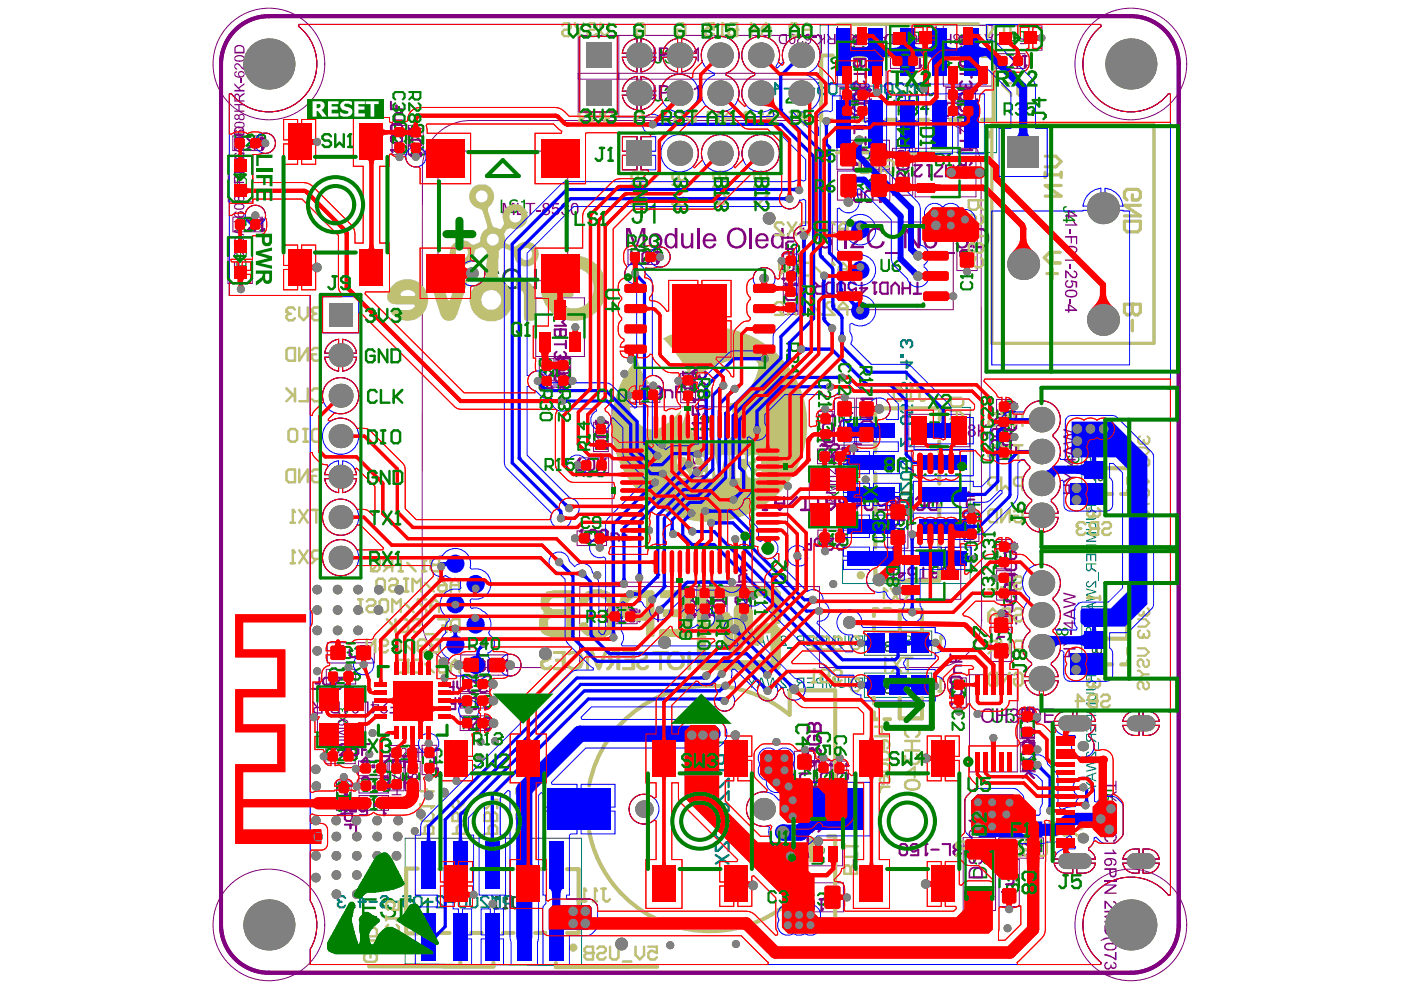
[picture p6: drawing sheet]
<svg xmlns="http://www.w3.org/2000/svg" width="297mm" height="210mm" viewBox="0 0 297 210" stroke-linecap="round" stroke-linejoin="round" font-family="sans-serif">
<g fill="none" stroke="#008080" stroke-width=".21">
<path d="M173.9 5.3h37.4v27.1l-37.4-.5zM179.1 86.4h26.6v37.3h-27.1zM229.4 92.5h5.1v14.2h-5.1zM183.3 133.8h14.2v5.1h-14.2zM229.4 128.6h5.1v14.3h-5.1zM167.4 151.5a26.1 26.1 0 0 0-42.5 15M167.4 151.6a26.1 26.1 0 0 0-42.5 15M167.4 151.6v-5.2h9.7v19.2h-1.5M167.4 146.5h9.7M183.3 142.7h14.2v5.2h-14.2zM85.9 177.7h37.4v27.1l-37.4-.5zM124.9 176.3a26.1 26.1 0 0 0 42.5 14.9"/>
<path d="M124.9 176.4a26.1 26.1 0 0 0 42.5 14.9M175.6 165.5h1.5M175.6 177.3h1.5v19.2h-9.7M175.6 177.4h1.5M167.4 191.2v5.2h9.7"/>
</g>
<g fill="none" stroke="#800080" stroke-width=".21">
<path d="M122.6 7.5h51.6v17.3h-51.6zM122.6 15.5h51.6M122.6 16.8h51.6M131.2 7.5v17.3M177.6 5.4h10.3v12.9h-10.3zM178.1 18.6h6.2v3.1h-6.2zM188.6 5.6l9.9-.1v5.1h-9.9zM188.8 11.4h6.2v3.1h-6.2zM200 5.4h10.3v12.9h-10.3zM200.6 18.6h6.2v3.1h-6.2zM211 5.6l9.9-.1v5.1h-9.9zM211.1 11.4h6.2v3.1h-6.2z"/>
<path d="M48.4 32.9l5.1 .1v9.8h-5.1zM49.4 28.8h6.2v3.1h-6.2zM83.1 26.6h3.1v6.2h-3.1zM86.6 26.6h3.1v6.2h-3.1zM92.9 32h27.5v27.5h-27.5zM177.5 29.7h11.1v6.2h-11.1zM177.5 36.3h11.2v6.1h-11.2zM178.1 22h6.2v3.1h-6.2zM194 31.4h12.9v10.3h-12.9zM200.6 22h6.2v3.1h-6.2zM48.3 50.2l5.2 .1v9.8h-5.2zM49.4 46h6.2v3.2h-6.2z"/>
<path d="M133.1 52.9h6.3v3.2h-6.3zM166.1 53.8h3.2v6.3h-3.2zM176.5 47.1h25.6v18.6h-25.6zM189.2 41.3v-9.9h4.3v9.9M189.2 41.4h4.3M202.9 57.3v-9.9h4.3v9.9M202.9 57.4h4.3M113.6 63.1h10.3v12.5h-10.3zM114.3 76h3.2v6.3h-3.2zM117.9 76h3.1v6.2h-3.1zM144.3 79.2h3.1v6.2h-3.1zM166.1 60.4h3.1v6.2h-3.1z"/>
<path d="M122.8 97.1h6.2v3.1h-6.2zM125.9 89.5h3.1v6.3h-3.1zM129.8 86.2h37.2v37.2h-37.2zM133.7 82.2h6.2v3.1h-6.2zM171.6 98.9h10.1v12.9h-10.1zM173.3 95.2h6.2v3.1h-6.2zM173.5 87.3h3.1v6.2h-3.1zM176.9 84.4h4.3M176.9 84.5v9.9h4.3v-9.9M181.6 94.3v-9.9h4.3v9.9M181.6 94.4h4.3M192.7 87.9h12.9v6.8h-12.9z"/>
<path d="M193.2 95.5h10.3v20.6h-10.3zM211.3 91.2h3.1v6.2h-3.1zM211.3 84.7h3.1v6.2h-3.1zM122.4 112.6h6.2v3.1h-6.2zM173.4 112.4h6.2v3.1h-6.2zM188.2 106.4v9.8h4.3v-9.8M188.2 106.3h4.3M190.8 116.8h12.9v10.3h-12.9zM204.4 108.6h3.1v6.2h-3.1zM211.3 114.4h3.1v6.2h-3.1zM69.4 136.3v4.3M69.5 136.3h9.9v4.3h-9.9"/>
<path d="M89.5 131.2l.1-95.5a10.1 10.1 0 0 1 10.1-10.1h98.1a10.1 10.1 0 0 1 10.2 10.1l.1 96M89.5 130.9a10.1 10.1 0 0 0 10.2 10.6M97.7 138.9v4.2M97.8 138.9h9.8v4.2h-9.8M128.8 129.1h6.3v3.1h-6.3zM144.7 124.3h6.2v6.2h-6.2zM147.8 124.3v6.2M151 124.3h3.1v6.2h-3.1zM156.2 124.4v6.2h3.1v-6.2M208.1 131.4a10.1 10.1 0 0 1-10.3 10.1M210.1 130.3h4.3M210.1 130.4v9.9h4.3v-9.9"/>
<path d="M211.3 121h3.1v6.2h-3.1zM67.3 145.6h10.1v12.8h-10.1zM69.1 158.8h6.2v3.1h-6.2zM69.2 141.9h6.2v3.1h-6.2zM82.6 158.1h6.2v3.1h-6.2zM89.5 158h3.1v6.2h-3.1zM97.6 151.8h6.2v3.1h-6.2zM97.6 143.5h6.2v3.1h-6.2zM97.6 147h6.2v3.1h-6.2zM99.4 141.5h23.4l.1-17.1h50.8v17.1h24.1M168.4 159.4v9.8h4.3v-9.8M168.4 159.3h4.3"/>
<path d="M201.7 143.7h3.2v6.3h-3.2zM205.5 143h10.2v20.7h-10.2zM216.2 150.4h3.1v6.2h-3.1zM216.3 157.4h3.1v6.3h-3.1zM71.3 165.6h3.2v6.2h-3.2zM76 161.4h6.2v3.1h-6.2zM76.1 165h6.2v3.1h-6.2zM76.1 168.7h6.3v3.1h-6.3zM82.5 161.4h3.2v6.3h-3.2zM86 161.5h3.1v6.2h-3.1zM168.3 169.8h10.3v13.8h-10.3zM173.1 161.3h3.1v6.2h-3.1z"/>
<path d="M176.4 161.4h3.1v6.2h-3.1zM204.2 177.6h6.9v15.5h-6.9zM211.8 177.7h9.4v4.3h-9.4zM167.7 187.2h11.1v6.1h-11.1zM211.8 192.1v-9.8h4.3v9.8M211.8 192.2h4.3"/>
<circle cx="57" cy="13.6" r="11.8"/>
<circle cx="239.8" cy="13.6" r="11.8"/>
<circle cx="57" cy="196.1" r="11.8"/>
<circle cx="239.8" cy="196.1" r="11.8"/>
</g>
<g fill="#000">
<path d="M103.4 57.5a1.31 1.31 0 0 1 1.4-.6 1.31 1.31 0 0 1 1 1.1l-.5 .1a.71 .71 0 0 0-1-.7 .71 .71 0 0 0-.1 1.2l.6 .2 .1 .4a.89 .89 0 0 0-1.2 .6 .89 .89 0 0 0 .6 1.1 .89 .89 0 0 0 1.1-.8l.5 .1a1.4 1.4 0 0 1-1.9 1.1 1.4 1.4 0 0 1-.7-2.1l.5-.2a1.11 1.11 0 0 1-.4-1.5zM113.2 57h.6v4.3h-2.7v-.5h2.1zM231.8 100.6a.69 .69 0 0 1 .8 0 .69 .69 0 0 1 .3 .7 .4 .4 0 0 0 .5 .4 .4 .4 0 0 0 .3-.5l-.2-.5-.3-.1v-.2a.87 .87 0 0 1 .7 .5 .87 .87 0 0 1-.2 .9 .61 .61 0 0 1-.7 .1 .61 .61 0 0 1-.3-.7h-.1a.36 .36 0 0 0-.4-.5 .36 .36 0 0 0-.2 .6l.1 .3 .2 .1v.3a.89 .89 0 0 1-.5-1.4zM231.7 104.8l.5-.4 .1 .3a.38 .38 0 0 0-.4 .4 .38 .38 0 0 0 .5 .3 .38 .38 0 0 0 .3-.5h.2a.42 .42 0 0 0 .2 .6 .42 .42 0 0 0 .6-.3 .42 .42 0 0 0-.3-.5v-.4a.73 .73 0 0 1 .6 1 .73 .73 0 0 1-1.1 .4l-.1-.3a.58 .58 0 0 1-.8 .2 .58 .58 0 0 1-.3-.8zM185.9 136.2a.75 .75 0 0 1 .8-.2 .75 .75 0 0 1 .5 .6h-.2a.44 .44 0 0 0-.7-.3 .44 .44 0 0 0 .1 .7l.6 .6 .2 .6h-1.4v-.3h1.1l-.6-.5a1 1 0 0 1-.4-1.2zM189.6 136.3a.89 .89 0 0 1 .9-.3 .89 .89 0 0 1 .7 .7h-.1a.79 .79 0 0 1-1 .5v.1a.3 .3 0 0 0-.3 .3 .3 .3 0 0 0 .3 .3h.6l.2-.4h.4a.86 .86 0 0 1-1 .7 .86 .86 0 0 1-.8-.9l.5-.3a.87 .87 0 0 0 .9-.5 .6 .6 0 0 0-1 .1h-.4zM231.6 135.2a.68 .68 0 0 1 .7-.1 .68 .68 0 0 1 .4 .7v.1a.41 .41 0 0 0 .5 .4 .41 .41 0 0 0 .3-.5l-.2-.5-.4-.1v-.2a.87 .87 0 0 1 .8 .8 .87 .87 0 0 1-.7 .9 1.13 1.13 0 0 1-.7-1.2 .37 .37 0 0 0-.5-.1 .37 .37 0 0 0-.1 .5l.2 .4h.2v.3a.89 .89 0 0 1-.5-1.4zM186.2 144.9h.2v.2l.6 .4-.1 .2-.5-.3v1.7h-.2zM189.6 145.2h.1a.84 .84 0 0 1 .9-.3 .84 .84 0 0 1 .6 .7l-.3 .4-.5 .1a.41 .41 0 0 0-.5 .2 .41 .41 0 0 0 .1 .5 .72 .72 0 0 0 1-.4h.3a.94 .94 0 0 1-.8 .7 .94 .94 0 0 1-1-.4 .74 .74 0 0 1 .8-.9l.4-.1a.27 .27 0 0 0 .1-.3 .27 .27 0 0 0-.2-.2l-.3-.1-.4 .3v.1h-.4zM211.4 174.7h1.5v1.5a.72 .72 0 0 0-.9 0 .72 .72 0 0 0-.2 .9l.3 .2 .9-.2v.4a1.05 1.05 0 0 1-1.2 0 1.05 1.05 0 0 1-.4-1.1 .83 .83 0 0 1 1.1-.6l.1-.7h-1.2zM215.8 174.8a1.21 1.21 0 0 1 1.7 .4 .74 .74 0 0 1 0 .8 .74 .74 0 0 1-.8 .3 .53 .53 0 0 0-.6 .6 .53 .53 0 0 0 .9 .3l.6-.3v.5l-.5 .2a.99 .99 0 0 1-1.1-.2 .99 .99 0 0 1-.2-1v-.2l.6-.2a.75 .75 0 0 0 .8-.7 .95 .95 0 0 0-1.4 0z"/>
<path d="M107.4 57.9a1.53 1.53 0 0 1 1.9-.3 1.53 1.53 0 0 1 .6 1.8 1.48 1.48 0 0 1-1.6 1.5 1.48 1.48 0 0 1-1.3-1.8l.1-.7zM107.1 57.4a2.41 2.41 0 0 0 .8 3.9 2.19 2.19 0 0 0 2.3-.8 2.19 2.19 0 0 0 .1-2.5 2.02 2.02 0 0 0-3.2-.6z"/>
<path d="M232 102.7h.7v.6a.37 .37 0 0 1-.4 .4 .37 .37 0 0 1-.3-.5zM232.9 102.7h.7v.7a.37 .37 0 0 1-.4 .4 .37 .37 0 0 1-.3-.5zM231.7 102.4v.9a.55 .55 0 0 0 .4 .6 .55 .55 0 0 0 .7-.3 .58 .58 0 0 0 .7 .4 .58 .58 0 0 0 .4-.7v-.9z"/>
<path d="M187.9 136.4l1-.1v.7l-.7-.1a.3 .3 0 0 1-.4-.2 .3 .3 0 0 1 .1-.3zM187.8 137.3l1.1-.1v.7h-.7a.39 .39 0 0 1-.4-.2 .39 .39 0 0 1 0-.4zM187.6 136.3v.3l.3 .4a.6 .6 0 0 0-.4 .8 .6 .6 0 0 0 .8 .4h.8v-2.2h-1.1z"/>
<path d="M231.7 137.3h.7l-.1 .8a.33 .33 0 0 1-.4 .1 .33 .33 0 0 1-.2-.4zM232.7 137.3h.7v.7a.36 .36 0 0 1-.4 .4 .36 .36 0 0 1-.3-.5zM231.5 137v.9a.55 .55 0 0 0 .4 .6 .55 .55 0 0 0 .6-.3 .59 .59 0 0 0 .8 .5 .59 .59 0 0 0 .3-.8v-.9z"/>
<path d="M231.9 139.8l1-.7v.7zM231.5 139.9v.1h1.4v.4h.2v-.4h.5v-.2h-.5v-1h-.2z"/>
<path d="M187.9 145.3l1-.1v.6h-.6a.37 .37 0 0 1-.3-.1 .37 .37 0 0 1-.1-.4zM187.8 146.2l1.1-.1v.7h-.7a.39 .39 0 0 1-.4-.2 .39 .39 0 0 1 0-.4zM187.6 145.2v.3l.3 .5a.6 .6 0 0 0-.3 .7 .6 .6 0 0 0 .7 .4h.8v-2.2h-1.1z"/>
<path d="M213.9 175.2l.1-.1 .9-.1v.8h-.8l-.2-.2zM213.8 176.4l.2-.2h.9v1h-.3a.67 .67 0 0 1-.8-.8zM213.7 174.8a.78 .78 0 0 0 .2 1.2 .8 .8 0 0 0-.5 .9 .8 .8 0 0 0 .7 .7h1.2v-2.9z"/>
<circle cx="243.4" cy="13.1" r=".25"/>
<circle cx="193.2" cy="107.6" r=".22"/>
<circle cx="149.1" cy="157.9" r=".25"/>
<circle cx="147.8" cy="163.8" r=".25"/>
<circle cx="59.7" cy="194.8" r=".25"/>
<circle cx="105.2" cy="190.2" r=".22"/>
<circle cx="107.2" cy="190.2" r=".22"/>
</g>
<g fill="none" stroke="#000" stroke-width=".44">
<path d="M195.5 17.8h-1.5v.4l1.5 1.6v.4M196.3 17.8h.8M196.7 17.8v2l.4 .4h.4l.4-.4M190.8 104.8l.4-.3h1.6l.4 .3v.8l-.4 .4h-1.6l-.4-.4zM190.8 107.2v.8M190.8 107.6h2.4l-.4 .4M193.2 108.8v.8M193.2 109.2h-2l-.4 .4v.4l.4 .4M104.8 192.6h.8M105.6 190.6l-.4-.4v2.4M106.8 192.6h.8M107.6 190.6l-.4-.4v2.4"/>
<path d="M108.3 190.2h.8M108.7 190.2v2l.4 .4h.4l.4-.4"/>
</g>
<g fill="none" stroke="#000" stroke-width=".51">
<path d="M53.4 14.9v-2.7l.9 .9 .9-.9v2.7M56.1 12.2v2.7M56.1 13.6h1.8M57.9 12.2v2.7M60.6 13.6h-1.8l1.4-1.4v2.7M236.1 14.9v-2.7l1 .9 .9-.9v2.7M238.9 13.6h1.8M238.9 12.2v2.7M240.7 12.2v2.7M241.6 12.7l.4-.5h.9l.5 .5v.4l-.5 .5M242.5 13.6h.4M242.9 13.6l.5 .4v.5l-.5 .4h-.9l-.4-.4"/>
<path d="M147.8 157.9h2.7v1.3l-.5 .5h-.4l-.5-.5-.4 .5h-.5l-.4-.5zM149.1 157.9v1.3M147.8 160.6v1.8M147.8 161.5h2.7M148.2 163.3l-.4 .5h2.7M150.5 163.3v.9M53.9 197.5v-2.7l.9 .9 .9-.9v2.7M56.6 196.1h1.8M56.6 194.8v2.7M58.4 194.8v2.7M59.3 197.5h.9M59.3 195.2l.4-.4v2.7"/>
<path d="M236.1 197.5v-2.7l1 .9 .9-.9v2.7M238.9 194.8v2.7M238.9 196.1h1.8M240.7 194.8v2.7M241.6 195.2l.4-.4h.9l.5 .4v.5l-1.8 1.8h1.8"/>
</g>
<path d="M173.3 164.7l-.4-.4v-.7l.4-.4h1.6l.4 .4v.7l-.4 .4M173.3 165.5l-.4 .4v.8l.4 .4h.8l.4-.4v-.4l-.4-.8h1.2v1.6" fill="none" stroke="#008000" stroke-width=".44"/>
<g fill="#008000">
<path d="M135.7 43.1h.6v2.9a1.26 1.26 0 0 1-.9 1.4 1.26 1.26 0 0 1-1.5-.7v-.5l.5-.1a.66 .66 0 0 0 .6 .9 .66 .66 0 0 0 .7-.8z"/>
<path d="M137.4 44.1l.6-.2 .7-.7v-.2h.3v4.4h-.5v-3.4l-1 .7z"/>
</g>
<path d="M172.6 189.8l-.4-.4h-.8l-.4 .4v1.6l.4 .4h.8l.4-.4M173.4 189.8l.4-.4h.8l.4 .4v.4" fill="none" stroke="#008000" stroke-width=".44"/>
<circle cx="175" cy="190.2" r=".22" fill="#008000"/>
<path d="M174.2 190.6h.4M174.6 190.6l.4 .4v.4l-.4 .4h-.8l-.4-.4M175 190.2l-.4 .4" fill="none" stroke="#008000" stroke-width=".44"/>
<g fill="#008000">
<path d="M175.8 104.2l1 .7 1.1-.8v.4l-.8 .6 .8 .6v.3l-1.1-.7-1 .7v-.4l.8-.5-.8-.6z"/>
<path d="M175.8 103h2.1v.2h-1.6l.3 .4-.3 .1z"/>
</g>
<path d="M145.9 88.3v2.3l.4 .4h.9l.5-.4v-2.3M148.6 88.7l.4-.4h.9l.5 .4v.5l-1.8 1.8h1.8" fill="none" stroke="#008000" stroke-width=".51"/>
<g fill="#008000">
<path d="M233.5 166.7l.2-.3h.5v.3a.4 .4 0 0 0-.5 .4 .4 .4 0 0 0 .5 .3h1.8v.4h-1.8a.76 .76 0 0 1-.7-.3 .76 .76 0 0 1 0-.8z"/>
<path d="M233.5 168.5l.6-.3 .1 .3a.57 .57 0 0 0-.5 .9 .57 .57 0 0 0 1 .1l.1-.2v-.5l-.2-.2 .1-.3 1.3 .2v1.3h-.3v-1l-.7-.2a.87 .87 0 0 1-.8 1.3 .87 .87 0 0 1-.7-1.4z"/>
</g>
<path d="M186.9 55.1v1.9l.4 .4h.8l.4-.4v-1.9M189.3 56.3h1.1l.4 .4v.3l-.4 .4h-.7l-.4-.4zM190.8 55.1l-.7 .4-.8 .8" fill="none" stroke="#008000" stroke-width=".44"/>
<g fill="#008000">
<path d="M225.5 43.9l.7-.2v.3a.42 .42 0 0 0-.6 .4 .42 .42 0 0 0 .6 .3h1.8v.4h-1.8a.78 .78 0 0 1-.7-.4 .78 .78 0 0 1 0-.8z"/>
<path d="M226.2 98.7h1.8a.74 .74 0 0 1 .9 .6 .74 .74 0 0 1-.8 .8l-.1-.3a.4 .4 0 0 0 .6-.4 .4 .4 0 0 0-.6-.4h-1.8z"/>
<path d="M226.3 45.8v.7h1.1zM226 45.4h.3l1.7 1.2v.3h-1.7v.3h-.3v-.3h-.6v-.4h.6z"/>
<path d="M226.3 96.9l.4-.3h.1l.1 .3a.53 .53 0 0 0-.4 .6 .53 .53 0 0 0 .7 .4h.3a.79 .79 0 0 1-.1-1.2 .79 .79 0 0 1 1.2 0 .87 .87 0 0 1 .2 1 .87 .87 0 0 1-.9 .5 1.18 1.18 0 0 1-1.7-1.2zM227.4 97.4a.6 .6 0 0 0 1.2 0 .6 .6 0 0 0-1.2 0z"/>
</g>
<path d="M197.2 89.6h1.8l-1.8 1.8v.4l.5 .5h.9l.4-.5M199.9 89.6l1.8 2.7M201.7 89.6l-1.8 2.7" fill="none" stroke="#008000" stroke-width=".51"/>
<g fill="#008000">
<path d="M210.3 150.2h.4v1.8a.79 .79 0 0 0 .8 .9 .79 .79 0 0 0 .7-.9v-1.8h.5v1.9a1.22 1.22 0 0 1-1.1 1.2 1.22 1.22 0 0 1-1.3-.9z"/>
<path d="M213.5 150.3h1.5v.3h-1.2l-.2 .8a1.02 1.02 0 0 1 1.5 .4 1.02 1.02 0 0 1-.6 1.4 1.02 1.02 0 0 1-1.3-.6v-.2h.3a.64 .64 0 0 0 .8 .6 .64 .64 0 0 0 .4-.9 .69 .69 0 0 0-.5-.5 .69 .69 0 0 0-.7 .2h-.3z"/>
<path d="M106.2 42.3h.3v2.5h1.3v.4h-1.6z"/>
<path d="M108 42.7h.1a1.23 1.23 0 0 1 1.7-.3v.5a.94 .94 0 0 0-1.4-.1 .77 .77 0 0 0 .9 .8 .85 .85 0 0 1 .6 1 .85 .85 0 0 1-1 .7l-.9-.2v-.6a.91 .91 0 0 0 1.5 0l-.2-.5h-.3a1.03 1.03 0 0 1-1-1.2z"/>
<path d="M110.5 42.7a.35 .35 0 0 0 .3 0 .35 .35 0 0 0 .2-.4h.3v2.6h.5v.3h-1.3v-.3h.5v-2h-.5z"/>
</g>
<path d="M117.5 65.3l.4-.4h1.5l.4 .4v.7l-.4 .4h-1.5l-.4-.4zM117.5 67.2v.8M117.5 67.6h2.3M118.3 65.7l-.8 .7" fill="none" stroke="#008000" stroke-width=".44"/>
<circle cx="119.8" cy="67.6" r=".22" fill="#008000"/>
<path d="M181.4 39.3h1.2l.4-.4v-.8l-.4-.4h-1.2v2.4M182.2 39.3l.8 .8M183.8 38.9h1.1l.4 .4v.4l-.4 .4h-.7l-.4-.4zM185.3 37.7l-.7 .4-.8 .8M191.5 33.8v1.5l-1.2-1.2h2.4M191.9 37.7v-1.2l-.4-.4h-.8l-.4 .4v1.2h2.4M192.7 36.1l-.8 .8M119.4 67.2l.4 .4" fill="none" stroke="#008000" stroke-width=".44"/>
<g fill="#008000">
<path d="M89.1 147.1a1.11 1.11 0 0 1 1.8 .6v1.9h-.4v-1.6a.66 .66 0 0 0-.6-.7 .66 .66 0 0 0-.7 .7v1.6h-.3v-2.1z"/>
<path d="M86.9 147.2a.83 .83 0 0 1 .9-.3 .83 .83 0 0 1 .6 .8h-.3a.52 .52 0 0 0-.6-.5 .52 .52 0 0 0-.4 .6 .52 .52 0 0 0 .7 .4v.3a.47 .47 0 0 0-.7 .5 .47 .47 0 0 0 .8 .2l.1-.3h.4a.76 .76 0 0 1-1 .7 .76 .76 0 0 1-.5-1.1l.3-.1a.76 .76 0 0 1-.3-1.2z"/>
<path d="M83.5 162.6h2.5v.3h-2.2v1.1h-.3z"/>
<path d="M83.6 164.2h.3a.67 .67 0 0 0 .3 1.1l.5-.2v-.4h.2a.44 .44 0 0 0 .5 .6 .44 .44 0 0 0 .2-.8l-.1-.2h.4a.88 .88 0 0 1-.6 1.3l-.5-.5a.72 .72 0 0 1-.9 .5 .72 .72 0 0 1-.4-.9z"/>
<path d="M71.6 151.6l1 .8 1.2-.8v.4l-.9 .6 .9 .7v.3l-1.2-.8-1 .6v-.3l.9-.5-.9-.6z"/>
<path d="M71.7 150.3l.2-.1h.6l.1 .2a.57 .57 0 0 1 .7-.4 .57 .57 0 0 1 .5 .6v.3l-.2 .4-.4 .2v-.3a.44 .44 0 0 0 .4-.5 .44 .44 0 0 0-.6-.4 .44 .44 0 0 0-.3 .6h-.2a.39 .39 0 0 0-.3-.5 .39 .39 0 0 0-.4 .4l.2 .3h.2l-.1 .3a.62 .62 0 0 1-.5-.4 .62 .62 0 0 1 .1-.7z"/>
</g>
<path d="M174.6 180v.8M176.2 166l.4-.4h.8v1.2l-.4 .4h-.4l-.4-.4zM176.6 164.8l-.4-.4v-.8l.4-.4h1.6l.4 .4v.8l-.4 .4M177.4 165.6l.8 .8 .4 .8M172.2 181.6h2l.4 .3v.8l-.4 .4h-2M172.2 180.4h2.4" fill="none" stroke="#008000" stroke-width=".44"/>
<circle cx="172.2" cy="180.4" r=".22" fill="#008000"/>
<path d="M172.2 180.4l.4 .4" fill="none" stroke="#008000" stroke-width=".44"/>
<g fill="#008000">
<path d="M76.8 190.4h3.1v.6h-2.6v1.2h2.4v.6h-2.4v1.4h2.6v.5h-3.1z"/>
<path d="M80.9 190.9a2.08 2.08 0 0 1 2.8 .1l.2 .6h-.6a1.13 1.13 0 0 0-.9-.8 1.13 1.13 0 0 0-1.1 .4v.1a.77 .77 0 0 0 1 .9h.1a1.49 1.49 0 0 1 1.6 1.2 1.56 1.56 0 0 1-2.3 1.3 1.51 1.51 0 0 1-1.2-1.3l.6-.1a1.22 1.22 0 0 0 1.5 1 .7 .7 0 0 0 .8-.6 .7 .7 0 0 0-.5-.8l-.8-.2a1.25 1.25 0 0 1-1.2-1.8z"/>
<path d="M89.4 191.5l.8-.5 .4-.6h.3v4.3h-.5v-3.3l-.9 .6z"/>
<path d="M139.9 18.5h.5v2a.87 .87 0 0 1-.8 1.1 .87 .87 0 0 1-.9-1h.4a.47 .47 0 0 0 .5 .6 .47 .47 0 0 0 .3-.7z"/>
<path d="M141.1 18.7a1 1 0 0 1 1-.2 1 1 0 0 1 .7 .9l-.3 .6-1.2 1.1h1.5v.4h-2a1.58 1.58 0 0 1 1-1.3 1.21 1.21 0 0 0 .5-1.2 .61 .61 0 0 0-.6-.3 .61 .61 0 0 0-.5 .6h-.3z"/>
<path d="M85.4 191v3.2h1.1a1.3 1.3 0 0 0 1.3-1.7 1.25 1.25 0 0 0-1.4-1.5zM84.8 190.4h1.7a1.73 1.73 0 0 1 1.9 1.8v.1a2.04 2.04 0 0 1-1.6 2.4h-2z"/>
</g>
<path d="M72.1 137.6l-.4-.4h-.8l-.3 .4v1.5l.3 .4h.8l.4-.4M72.9 137.6l.4-.4h.8l.4 .4v.3" fill="none" stroke="#008000" stroke-width=".44"/>
<circle cx="74.5" cy="137.9" r=".22" fill="#008000"/>
<path d="M73.7 138.3h.4M74.1 138.3l.4 .4v.4l-.4 .4h-.8l-.4-.4M74.5 137.9l-.4 .4M75.3 137.6l.4-.4h.8l.4 .4v.3" fill="none" stroke="#008000" stroke-width=".44"/>
<circle cx="76.9" cy="137.9" r=".22" fill="#008000"/>
<path d="M76.1 138.3h.4M76.5 138.3l.4 .4v.4l-.4 .4h-.8l-.4-.4M76.9 137.9l-.4 .4" fill="none" stroke="#008000" stroke-width=".44"/>
<g fill="#008000">
<path d="M214.6 6.6h.3l-.1 .7-.7 1.2h1.1v.3h-1.4v-.3l.6-.9z"/>
<path d="M215.8 7.2a.92 .92 0 0 0 .5 1.3l.7 .1v-1.7h-.6zM215.7 7l.6-.4h1v2.2h-.9a1.04 1.04 0 0 1-.8-1.6z"/>
</g>
<path d="M203.5 7.9l.4-.4h1.5l.4 .4v.8l-.4 .4h-1.5l-.4-.4zM204.2 8.3l-.7 .8M205.4 9.9l.4 .4v.8l-.4 .4h-.4" fill="none" stroke="#008000" stroke-width=".44"/>
<circle cx="205" cy="11.5" r=".22" fill="#008000"/>
<path d="M200.9 13.8v.4l.4 .3h.8l.4-.3M203.3 12.2l.8 .8M203.9 9.9l-.4 .4v.8l.4 .4h.3l.4-.4M204.6 11.1l.4 .4M204.6 10.7v.4M204.9 12.2v2.3h-1.2l-.4-.3v-.8l.4-.4h1.2" fill="none" stroke="#008000" stroke-width=".44"/>
<circle cx="200.9" cy="13.8" r=".22" fill="#008000"/>
<path d="M200.1 12.2v.4l-1.5 1.6v.3h1.5M201.3 13.4l-.4 .4M201.3 13.4h.4M202.5 12.6l-.4-.4h-.8l-.4 .4v.4l.4 .4M205.7 111.3l-.4 .4v.8l.4 .4h1.6l.4-.4v-.8l-.4-.4M206.1 109h-.4l-.4 .4v.7l.4 .4M98.8 141.3h1.2l.4-.4v-.8l-.4-.4h-1.2v2.4M99.6 141.3l.8 .8M102.7 140.9h-1.5l1.1-1.2v2.4M103.5 140.1l.4-.4h.8l.4 .4v1.6l-.4 .4h-.8l-.4-.4z" fill="none" stroke="#008000" stroke-width=".44"/>
<path d="M195.5 105.9l-.4-.4v-.5l.4-.4h.9l.5 .4v.5l-.5 .4M195.5 105.9l-.4 .5v.4l.4 .5h.9l.5-.5v-.4l-.5-.5M195.5 105.9h.9M197.8 107.3v-2.3l.4-.4h.9l.5 .4v2.3" fill="none" stroke="#008000" stroke-width=".51"/>
<circle cx="206.1" cy="109" r=".22" fill="#008000"/>
<path d="M189.6 109l-.4-.4v-.8l.4-.4h1.6l.4 .4v.8l-.4 .4M191.2 109.8l.4 .4v.8l-.4 .4h-.4M206.1 109l.4 .4M206.5 106.6v1.6l-1.2-1.2h2.4M206.5 109.4v.4M206.5 109.4l.4-.4h.4l.4 .4v.7l-.4 .4" fill="none" stroke="#008000" stroke-width=".44"/>
<circle cx="190.8" cy="111.4" r=".22" fill="#008000"/>
<path d="M189.6 109.8l-.4 .4v.8l.4 .4h.4l.4-.4M189.6 112.2l-.4 .4v.8l.4 .3h.8l.4-.3v-.4l-.4-.8h1.2v1.5M190.4 111l.4 .4M190.4 110.6v.4M198 121.4l-.4-.4v-.4l.4-.4h.8l.4 .4v.4l-.4 .4M198 121.4l-.4 .4v.4l.4 .4h.8l.4-.4v-.4l-.4-.4M198 121.4h.8M200 120.6l.4-.4h1.1v2.4h-1.1l-.4-.4z" fill="none" stroke="#008000" stroke-width=".44"/>
<g fill="#008000">
<path d="M206.4 181.8a1.07 1.07 0 0 1 1.7 .1l.9 1v-1.6h.3v2.1l-.5-.2-.7-.7a.97 .97 0 0 0-1.5-.6v.8l.6 .2v.4a1.04 1.04 0 0 1-.8-1.5z"/>
<path d="M206.8 184.4l-.2 .4v1h2.4v-.7a1.02 1.02 0 0 0-1.5-.9zM206.5 184.3l.1-.1a1.62 1.62 0 0 1 2.7 .7v1.3h-3v-1.6z"/>
</g>
<path d="M217.6 178.1h.8M218 178.1v2.4M220 179.3h.8M220.8 178.1v2.4h-1.6" fill="none" stroke="#008000" stroke-width=".44"/>
<circle cx="218" cy="180.5" r=".22" fill="#008000"/>
<path d="M198.5 32.7h1.2l.4 .4v1.5l-.4 .4h-1.2zM200.9 35h.8M201.3 32.7v2.3M169.5 164h2.3l-1.2-1.2v1.6M169.8 162l-.3-.4v-.8l.3-.3h1.6l.4 .3v.8l-.4 .4M218.4 180.1l-.4 .4" fill="none" stroke="#008000" stroke-width=".44"/>
<circle cx="201.3" cy="32.7" r=".22" fill="#008000"/>
<path d="M181 7.9l.4-.4h1.6l.4 .4v.8l-.4 .4h-1.6l-.4-.4zM181.8 8.3l-.8 .8M183 9.9l.4 .4v.8l-.4 .4h-.4l-1.6-1.6v1.6M201.3 32.7l-.4 .4M211.3 116.5l-.4-.4v-.8l.4-.4h1.6l.4 .4v.8l-.4 .4M212.9 117.3l.4 .4v.7l-.4 .4h-.4" fill="none" stroke="#008000" stroke-width=".44"/>
<circle cx="212.5" cy="118.8" r=".22" fill="#008000"/>
<path d="M210.9 119.6v.8M211.3 117.3l-.4 .4v.7l.4 .4h.4l.4-.4M212.1 118.4l.4 .4M212.1 118v.4M210.9 120h2.4" fill="none" stroke="#008000" stroke-width=".44"/>
<circle cx="213.3" cy="120" r=".22" fill="#008000"/>
<path d="M212.9 119.6l.4 .4M211.7 136.4h.4l1.6 1.6h.4v-1.6M212.1 135.6l-.4-.4v-.8l.4-.3h1.6l.4 .3v.8l-.4 .4M213.9 186.7l-.4-.4v-.8l.4-.4h1.6l.4 .4v.8l-.4 .4M214.7 187.9l.4-.4h.4l.4 .4v.8l-.4 .4h-.4l-.4-.4M214.7 187.9l-.4-.4h-.4l-.4 .4v.8l.4 .4h.4l.4-.4M214.7 187.9v.8" fill="none" stroke="#008000" stroke-width=".44"/>
<g fill="#008000">
<path d="M193.5 7.1a1.36 1.36 0 0 0 .2 1.5h.9v-1.6h-.9zM193.2 7l.5-.3h1.2v2.1h-.9a1.1 1.1 0 0 1-.8-1.8z"/>
<path d="M191.4 7a.77 .77 0 0 1 1-.3 .77 .77 0 0 1 .4 .9l-.1 .5a.66 .66 0 0 1-.5 .7 .66 .66 0 0 1-.8-.5h.3l.1 .2a.48 .48 0 0 0 .5 0 .48 .48 0 0 0 .2-.4v-.3a.68 .68 0 0 1-.9 .2 .68 .68 0 0 1-.2-1zM191.6 7.4a.46 .46 0 0 0 .9 0 .46 .46 0 0 0-.9 0z"/>
</g>
<path d="M49.9 30.1h1.2l.4-.4v-.8l-.4-.4h-1.2v2.4M50.7 30.1l.8 .8M52.3 28.9l.4-.4h.7l.4 .4v.4l-1.5 1.6h1.5M56.2 29.7h-1.2l-.4-.4v-.4l.4-.4h.8l.4 .4v1.6l-.4 .4h-.8l-.4-.4M50.5 48.1h1.1l.4-.4v-.8l-.4-.4h-1.1v2.3M51.2 48.1l.8 .7M52.8 46.9l.4-.4h.8l.4 .4v.4" fill="none" stroke="#008000" stroke-width=".44"/>
<circle cx="54.4" cy="47.3" r=".22" fill="#008000"/>
<path d="M53.6 47.7h.4M54 47.7l.4 .4v.4l-.4 .3h-.8l-.4-.3M54.4 47.3l-.4 .4M55.2 48.8h.8M55.6 46.5v2.3" fill="none" stroke="#008000" stroke-width=".44"/>
<circle cx="55.6" cy="46.5" r=".22" fill="#008000"/>
<path d="M55.6 46.5l-.4 .4M145.2 79h2.4v1.2l-.4 .4h-.8l-.4-.4v-1.2M146 79.8l-.8 .8M146.4 81.8l.4-.4h.4l.4 .4v.8l-.4 .3h-.4l-.4-.3M146.4 81.8l-.4-.4h-.4l-.4 .4v.8l.4 .3h.4l.4-.3M146.4 81.8v.8M151 127.2h2.3M152.6 130v-1.2l-.4-.4h-.8l-.4 .4v1.2h2.3M153.3 128.4l-.7 .8M153.3 126.8v.8" fill="none" stroke="#008000" stroke-width=".44"/>
<circle cx="151" cy="127.2" r=".22" fill="#008000"/>
<path d="M126.4 92.4h2.4M128 95.2v-1.2l-.4-.4h-.8l-.4 .4v1.2h2.4M128.8 93.6l-.8 .8M128.8 92v.8M151 127.2l.4 .4M151 124l.4 .8 .8 .8M152.2 124.4l.4-.4h.3l.4 .4v.8l-.4 .4h-.7z" fill="none" stroke="#008000" stroke-width=".44"/>
<circle cx="126.4" cy="92.4" r=".22" fill="#008000"/>
<path d="M125 98.6v2.4M126.4 92.4l.4 .4M127.6 89.3v1.5l-1.2-1.1h2.4M122.2 100.2h1.2l.4-.4v-.8l-.4-.4h-1.2v2.4M123 100.2l.8 .8M124.6 101h.8" fill="none" stroke="#008000" stroke-width=".44"/>
<circle cx="125" cy="98.6" r=".22" fill="#008000"/>
<path d="M133.9 54.4h1.2l.4-.4v-.8l-.4-.4h-1.2v2.4M134.7 54.4l.8 .8M136.2 53.2l.4-.4h.8l.4 .4v.4l-1.6 1.6h1.6M138.6 53.2l.4-.4h.8l.4 .4v.4M125 98.6l-.4 .4M128.1 98.6h-1.6v1.2l.8-.4h.4l.4 .4v.8l-.4 .4h-.8l-.4-.4" fill="none" stroke="#008000" stroke-width=".44"/>
<circle cx="140.2" cy="53.6" r=".22" fill="#008000"/>
<g fill="none" stroke="#008000" stroke-width=".44">
<path d="M139.4 54h.4M139.8 54l.4 .4v.4l-.4 .4h-.8l-.4-.4M140.2 53.6l-.4 .4M166.9 72.8h2.3v1.2l-.4 .4h-.7l-.4-.4v-1.2M166.9 78.7h2.3l-1.1-1.1v1.5M167.7 73.6l-.8 .8M168.8 75.2l.4 .4v.8l-.4 .4h-.3l-1.6-1.6v1.6M145.8 124.6v1.2l-.4 .4h-.4l-.4-.4v-.8l.4-.4h1.6l.4 .4v.8l-.4 .4M146.2 128.5v-1.1l-.4-.4h-.8l-.4 .4v1.1h2.4M147 127l-.8 .8M148.2 126.3h2.4M149.8 129.1v-1.2l-.4-.4h-.8l-.4 .4v1.2h2.4"/>
<path d="M150.6 127.5l-.8 .8M150.6 125.9v.8"/>
</g>
<circle cx="148.2" cy="126.3" r=".22" fill="#008000"/>
<path d="M148.2 126.3l.4 .4M148.2 123.6l.4-.4h1.6l.4 .4v.8l-.4 .4h-1.6l-.4-.4zM217 158.3h2.4v1.2l-.4 .3h-.8l-.4-.3v-1.2M217.8 159.1l-.8 .7M217 160.6v.8M217 161h2.4" fill="none" stroke="#008000" stroke-width=".44"/>
<circle cx="219.4" cy="161" r=".22" fill="#008000"/>
<path d="M217 162.6v.8M217 163h2.4M219 160.6l.4 .4" fill="none" stroke="#008000" stroke-width=".44"/>
<circle cx="219.4" cy="163" r=".22" fill="#008000"/>
<path d="M216.6 150.1h2.4v1.2l-.4 .4h-.8l-.4-.4v-1.2M216.6 152.5v.8M216.6 152.9h2.4M217.4 150.9l-.8 .8M219 162.6l.4 .4" fill="none" stroke="#008000" stroke-width=".44"/>
<circle cx="219" cy="152.9" r=".22" fill="#008000"/>
<path d="M88.5 26.9l-.3-.4h-.4l-.4 .4v.8l.4 .4h.4l.3-.4M88.5 26.9l.4-.4h.4l.4 .4v.8l-.4 .4h-.4l-.4-.4M88.5 26.9v.8M88.9 32.8v-1.2l-.4-.4h-.7l-.4 .4v1.2h2.3M89.7 28.8v1.6l-1.5-1.6h-.4l-.4 .4v.8l.4 .4M89.7 31.2l-.8 .8M115.2 78.5h-.4l-.4 .4v.8l.4 .3M116 82.4v-1.2l-.4-.4h-.8l-.4 .4v1.2h2.4M116.8 80.8l-.8 .8M218.6 152.5l.4 .4M218.6 154.5l.4 .4v.8l-.4 .4h-.4l-1.6-1.6v1.6" fill="none" stroke="#008000" stroke-width=".44"/>
<circle cx="115.2" cy="78.5" r=".22" fill="#008000"/>
<path d="M114.4 76.5l.4-.4h1.6l.4 .4v.8l-.4 .4h-1.6l-.4-.4zM115.2 78.5l.4 .4M115.6 78.9v.4M115.6 78.9l.4-.4h.4l.4 .4v.8l-.4 .3M98.3 153.7h1.2l.4-.4v-.8l-.4-.4h-1.2v2.4M99.1 153.7l.8 .8M100.7 154.5h.8M101.1 152.1v2.4" fill="none" stroke="#008000" stroke-width=".44"/>
<circle cx="101.1" cy="152.1" r=".22" fill="#008000"/>
<path d="M101.1 152.1l-.4 .4M102.7 152.5l.3-.4h.8l.4 .4v.4" fill="none" stroke="#008000" stroke-width=".44"/>
<circle cx="104.2" cy="152.9" r=".22" fill="#008000"/>
<path d="M118.4 75.9h2.4v1.2l-.4 .4h-.8l-.4-.4v-1.2M119.2 76.7l-.8 .8M120.4 78.3l.4 .4v.8l-.4 .4h-.4M103.4 153.3h.4M103.8 153.3l.4 .4v.4l-.4 .4h-.8l-.3-.4M104.2 152.9l-.4 .4" fill="none" stroke="#008000" stroke-width=".44"/>
<circle cx="120" cy="79.9" r=".22" fill="#008000"/>
<path d="M118.8 78.3l-.4 .4v.8l.4 .4h.4l.4-.4M119.6 79.5l.4 .4M119.6 79.1v.4M120.4 80.7l.4 .4v.7l-.4 .4h-.4l-1.6-1.5v1.5M130.3 130.3h1.2l.4-.4v-.8l-.4-.4h-1.2v2.4M131.1 130.3l.8 .8M132.7 129.1l.4-.4h.8l.4 .4v.4" fill="none" stroke="#008000" stroke-width=".44"/>
<circle cx="134.3" cy="129.5" r=".22" fill="#008000"/>
<path d="M168.4 19.4v.4l-1.6 1.5v.4h1.6M169.2 19.4l.7 .8M170.7 19.4v2.3h-1.2l-.3-.4v-.7l.3-.4h1.2M192.8 19.4l.8 .8M194.4 19.4v2.3h-1.2l-.4-.4v-.7l.4-.4h1.2M190.4 20.9v.4l.4 .4h.8l.4-.4M133.5 129.9h.4M133.9 129.9l.4 .4v.4l-.4 .4h-.8l-.4-.4M134.3 129.5l-.4 .4" fill="none" stroke="#008000" stroke-width=".44"/>
<circle cx="190.4" cy="20.9" r=".22" fill="#008000"/>
<path d="M192 19.8l-.4-.4h-.8l-.4 .4v.4l.4 .4M188.1 20.9v.4l.4 .4h.8l.3-.4M190.8 20.6l-.4 .3M190.8 20.6h.4" fill="none" stroke="#008000" stroke-width=".44"/>
<circle cx="188.1" cy="20.9" r=".22" fill="#008000"/>
<path d="M189.6 19.8l-.3-.4h-.8l-.4 .4v.4l.4 .4M188.5 20.6l-.4 .3M188.5 20.6h.4M190.5 23.5h1.2l.4-.4v-.8l-.4-.4h-1.2v2.4M191.3 23.5l.8 .8M192.9 22.3l.4-.4h.8l.4 .4v.4" fill="none" stroke="#008000" stroke-width=".44"/>
<circle cx="194.5" cy="22.7" r=".22" fill="#008000"/>
<path d="M193.7 23.1h.4M194.1 23.1l.4 .4v.4l-.4 .4h-.8l-.4-.4M194.5 22.7l-.4 .4M196.8 23.1h-1.5l1.1-1.2v2.4M213 23.5h1.2l.4-.4v-.8l-.4-.4h-1.2v2.4M213.8 23.5l.8 .8M215.4 22.3l.4-.4h.7l.4 .4v.4" fill="none" stroke="#008000" stroke-width=".44"/>
<circle cx="216.9" cy="22.7" r=".22" fill="#008000"/>
<path d="M178.7 13.8v.4l.4 .3h.7l.4-.3M181 12.2l.8 .8M182.6 12.2v2.3h-1.2l-.4-.3v-.8l.4-.4h1.2M216.2 23.1h.3M216.5 23.1l.4 .4v.4l-.4 .4h-.7l-.4-.4M216.9 22.7l-.4 .4M219.3 21.9h-1.6v1.2l.8-.4h.4l.4 .4v.8l-.4 .4h-.8l-.4-.4" fill="none" stroke="#008000" stroke-width=".44"/>
<circle cx="178.7" cy="13.8" r=".22" fill="#008000"/>
<path d="M176.7 12.2h.8l.4 .4v.8h-1.2l-.4-.4v-.4zM177.9 13.4l-.8 .8-.8 .3M179.1 13.4l-.4 .4M179.1 13.4h.4M180.2 12.6l-.4-.4h-.7l-.4 .4v.4l.4 .4M175.3 113.7l-.4-.4h-.8l-.4 .4v1.6l.4 .4h.8l.4-.4M176.1 115.7h.8M176.5 113.3v2.4" fill="none" stroke="#008000" stroke-width=".44"/>
<circle cx="176.5" cy="113.3" r=".22" fill="#008000"/>
<path d="M175.2 95.7l-.4-.4h-.8l-.4 .4v1.6l.4 .4h.8l.4-.4M175.9 97.7h.8M176.3 95.3v2.4M176.5 113.3l-.4 .4M179.7 113.3h-1.6v1.2l.8-.4h.4l.4 .4v.8l-.4 .4h-.8l-.4-.4" fill="none" stroke="#008000" stroke-width=".44"/>
<circle cx="176.3" cy="95.3" r=".22" fill="#008000"/>
<path d="M173.4 92.8v.8M173.4 93.2h2.4M173.8 89.7l-.4-.4v-.8l.4-.4h1.6l.4 .4v.8l-.4 .4M175.4 90.5l.4 .4v.8l-.4 .4h-.4l-1.6-1.6v1.6M176.3 95.3l-.4 .4M177.9 96.5h1.2l.4 .4v.4l-.4 .4h-.8l-.4-.4zM179.5 95.3l-.8 .4-.8 .8" fill="none" stroke="#008000" stroke-width=".44"/>
<circle cx="175.8" cy="93.2" r=".22" fill="#008000"/>
<path d="M136 82.6l-.4-.4h-.7l-.4 .4v1.6l.4 .4h.7l.4-.4M136.8 84.6h.8M137.2 82.2v2.4M175.4 92.8l.4 .4M125.4 113.2l-.4-.4h-.8l-.4 .4v1.5l.4 .4h.8l.4-.4M127.7 114h-1.1l-.4-.4v-.4l.4-.4h.8l.3 .4v1.5l-.3 .4h-.8l-.4-.4" fill="none" stroke="#008000" stroke-width=".44"/>
<circle cx="137.2" cy="82.2" r=".22" fill="#008000"/>
<path d="M137.2 82.2l-.4 .4M139.2 82.2h.8l.4 .4v1.6l-.4 .4h-.8l-.4-.4v-1.6zM156.5 127.1h2.4M156.9 128.3l-.4 .4v.8l.4 .4h1.6l.4-.4v-.8l-.4-.4M158.9 126.8v.7" fill="none" stroke="#008000" stroke-width=".44"/>
<circle cx="156.5" cy="127.1" r=".22" fill="#008000"/>
<path d="M156.5 127.1l.4 .4M156.5 125.2h2.4M158.9 124.8v.8" fill="none" stroke="#008000" stroke-width=".44"/>
<circle cx="156.5" cy="125.2" r=".22" fill="#008000"/>
<path d="M156.5 125.2l.4 .4M213.3 123.3l-.4-.4v-.8l.4-.4h1.6l.4 .4v.8l-.4 .4M214.9 124.1l.4 .3v.8l-.4 .4h-.4" fill="none" stroke="#008000" stroke-width=".44"/>
<circle cx="214.5" cy="125.6" r=".22" fill="#008000"/>
<g fill="none" stroke="#008000" stroke-width=".44">
<path d="M84.2 30.8l-.4 .4v.8l.4 .4h1.5l.4-.4v-.8l-.4-.4M84.6 28.4h-.4l-.4 .4v.8l.4 .4M212.4 92.5l-.4-.4v-.8l.4-.4h1.5l.4 .4v.8l-.4 .4M212.4 95.6l-.4 .4v.8l.4 .4h1.5l.4-.4v-.8l-.4-.4h-.4l-.4 .4v1.2M213.1 86.7l-.4-.4v-.8l.4-.4h1.6l.4 .4v.8l-.4 .4M213.9 90.3l.4-.4h.4l.4 .4v.7l-.4 .4h-.4l-.4-.4M213.9 90.3l-.4-.4h-.4l-.4 .4v.7l.4 .4h.4l.4-.4M213.9 90.3v.7M213.9 93.3l.4 .4v.8l-.4 .4h-.4l-1.5-1.6v1.6M214.7 87.5l.4 .4v.8l-.4 .4h-.4l-1.6-1.6v1.6M213.3 124.1l-.4 .3v.8l.4 .4h.4l.4-.4M214.1 125.2l.4 .4"/>
<path d="M214.1 124.8v.4M214.9 126.4l.4 .4v.8l-.4 .4h-.4l-1.6-1.6v1.6M202.4 146.6l-.4 .4v.8l.4 .4h1.6l.4-.4v-.8l-.4-.4M204.4 144.3v1.5l-1.6-1.5h-.4l-.4 .3v.8l.4 .4"/>
</g>
<circle cx="84.6" cy="28.4" r=".22" fill="#008000"/>
<path d="M83.8 26.5l.4-.4h1.5l.4 .4v.7l-.4 .4h-1.5l-.4-.4zM84.6 28.4l.3 .4M84.9 28.8v.4M84.9 28.8l.4-.4h.4l.4 .4v.8l-.4 .4M99.8 143.5l-.4-.4h-.8l-.4 .4v1.6l.4 .4h.8l.4-.4M100.6 145.5h.7M101 143.1v2.4" fill="none" stroke="#008000" stroke-width=".44"/>
<circle cx="101" cy="143.1" r=".22" fill="#008000"/>
<path d="M99.7 147.9l-.4-.4h-.8l-.4 .4v1.6l.4 .4h.8l.4-.4M100.5 149.9h.8M100.9 147.5v2.4M101 143.1l-.4 .4M102.5 143.5l.4-.4h.8l.4 .4v.4l-1.6 1.6h1.6" fill="none" stroke="#008000" stroke-width=".44"/>
<circle cx="100.9" cy="147.5" r=".22" fill="#008000"/>
<path d="M100.9 147.5l-.4 .4M102.4 147.9l.4-.4h.8l.4 .4v.4" fill="none" stroke="#008000" stroke-width=".44"/>
<circle cx="104" cy="148.3" r=".22" fill="#008000"/>
<path d="M103.2 148.7h.4M103.6 148.7l.4 .4v.4l-.4 .4h-.8l-.4-.4M104 148.3l-.4 .4M91.2 161.2v.8M91.2 161.6h2.4M91.6 160.4l-.4-.4v-.7l.4-.4h1.6l.4 .4v.7l-.4 .4" fill="none" stroke="#008000" stroke-width=".44"/>
<circle cx="93.6" cy="161.6" r=".22" fill="#008000"/>
<path d="M78.1 169.6l-.4-.4h-.8l-.4 .4v1.6l.4 .4h.8l.4-.4M78.9 171.6h.8M79.3 169.2v2.4M91.2 164.4h2.4l-1.2-1.2v1.6M93.2 161.2l.4 .4" fill="none" stroke="#008000" stroke-width=".44"/>
<circle cx="79.3" cy="169.2" r=".22" fill="#008000"/>
<path d="M71.5 168.4v.7M71.5 168.8h2.4M71.9 167.6l-.4-.4v-.8l.4-.4h1.6l.4 .4v.8l-.4 .4M79.3 169.2l-.4 .4M80.9 169.2h1.5v.4l-1.5 1.6v.4" fill="none" stroke="#008000" stroke-width=".44"/>
<circle cx="73.9" cy="168.8" r=".22" fill="#008000"/>
<path d="M72.7 170.7l.4-.4h.4l.4 .4v.8l-.4 .4h-.4l-.4-.4M72.7 170.7l-.4-.4h-.4l-.4 .4v.8l.4 .4h.4l.4-.4M72.7 170.7v.8M73.5 168.4l.4 .4M78.3 165.7l-.4-.4h-.8l-.4 .4v1.6l.4 .4h.8l.4-.4M79.1 167.7h.8M79.5 165.3v2.4" fill="none" stroke="#008000" stroke-width=".44"/>
<circle cx="79.5" cy="165.3" r=".22" fill="#008000"/>
<path d="M70.9 159.2l-.4-.4h-.8l-.4 .4v1.6l.4 .4h.8l.4-.4M71.7 159.2l.4-.4h.8l.4 .4v.4l-1.6 1.6h1.6M74 159.2l.4-.4h.8l.4 .4v.4M78.5 161.7l-.4-.4h-.7l-.4 .4v1.6l.4 .4h.7l.4-.4M79.3 161.7l.4-.4h.8l.4 .4v.4l-1.6 1.6h1.6M79.5 165.3l-.4 .4M82.1 161.3h.8l.4 .4v1.6l-.4 .4h-.8l-.4-.4v-1.6zM82.6 166.5h-1.2l-.4-.4v-.4l.4-.4h.8l.4 .4v1.6l-.4 .4h-.8l-.4-.4" fill="none" stroke="#008000" stroke-width=".44"/>
<circle cx="75.6" cy="159.6" r=".22" fill="#008000"/>
<path d="M167.1 51.9v1.6h1.1l-.4-.8v-.4l.4-.4h.8l.4 .4v.8l-.4 .4M167.4 56.6l-.3 .4v.8l.3 .4h1.6l.4-.4v-.8l-.4-.4M169.4 54.2v1.6l-1.6-1.6h-.4l-.3 .4v.8l.3 .4M71.6 142.1l-.4-.4h-.8l-.4 .4v1.6l.4 .4h.8l.4-.4M72.4 142.1l.4-.4h.7l.4 .4v.4l-1.5 1.6h1.5M74.7 142.9h1.2l.4 .4v.4l-.4 .4h-.8l-.4-.4zM74.8 160h.4M75.2 160l.4 .4v.4l-.4 .4h-.8l-.4-.4M75.6 159.6l-.4 .4M76.3 141.7l-.8 .4-.8 .8" fill="none" stroke="#008000" stroke-width=".44"/>
<g fill="#008000">
<path d="M50.1 53.2h.3v.8l.6 .1a.7 .7 0 0 1 .3-1 .7 .7 0 0 1 1 .4 .7 .7 0 0 1-.6 .9v-.2a.46 .46 0 0 0 .3-.7 .46 .46 0 0 0-.8 0l-.1 .2 .2 .5-.1 .2-1.1-.2z"/>
<path d="M86.4 162.7h2.4v.3h-2.2v1.1h-.2z"/>
<path d="M86.4 164.4h.2v.5h1.7v-.5h.2l.3 .8h-2.2v.4h-.2z"/>
<path d="M84.2 157.9h.2v2.1h1.1v.4h-1.3z"/>
<path d="M85.8 158h.2a.76 .76 0 0 1 1 .1 .76 .76 0 0 1-.1 1.1l-.9 .8h1.2v.4h-1.5v-.4l.6-.6a.76 .76 0 0 0 .3-1.2l-.8 .1z"/>
<path d="M139.9 10.4h.5v2.1a.87 .87 0 0 1-.8 1 .87 .87 0 0 1-.9-.9l.4-.1a.45 .45 0 0 0 .4 .6 .45 .45 0 0 0 .4-.6z"/>
<path d="M141.1 10.6a.82 .82 0 0 1 1.2 0 .82 .82 0 0 1 0 1.2 .9 .9 0 0 1 .4 1.2 .9 .9 0 0 1-1.2 .4l-.4-.2-.2-.3v-.3h.3a.6 .6 0 0 0 .8 .6 .6 .6 0 0 0 .4-.8 .6 .6 0 0 0-.8-.4l.1-.3a.52 .52 0 0 0 .6-.4 .52 .52 0 0 0-.4-.6 .52 .52 0 0 0-.6 .5h-.4z"/>
<path d="M223.9 135.2h1.8a.74 .74 0 0 1 .9 .7 .74 .74 0 0 1-.8 .8l-.1-.3a.4 .4 0 0 0 .5-.4 .4 .4 0 0 0-.5-.4h-1.8z"/>
<path d="M50.5 55.3l-.1 .9h1.6v-.5a.75 .75 0 0 0-.9-.7zM50.3 55.1a1.19 1.19 0 0 1 2 .4v1.1h-2.2v-1.1z"/>
<path d="M50.6 38l-.1 .3v.7h1.6v-.5a.79 .79 0 0 0-.5-.7 .79 .79 0 0 0-.8 .1zM50.4 37.8a1.31 1.31 0 0 1 1.9 .3v1.1h-2.1v-1z"/>
<path d="M50.6 36.3l1.1 .7v-.7zM50.2 36.1h1.5v-.3h.1v.3h.5v.2h-.5v1h-.1l-1.5-1z"/>
<path d="M224.2 133.9a.4 .4 0 0 0 .8 0 .4 .4 0 0 0-.8 0zM225.3 133.7a.53 .53 0 0 0 .3 .8 .53 .53 0 0 0 .7-.5 .53 .53 0 0 0-.7-.6zM224.1 133.3h.1a.55 .55 0 0 1 .5-.1 .55 .55 0 0 1 .4 .4 .77 .77 0 0 1 .9-.4 .77 .77 0 0 1 .6 .8 .76 .76 0 0 1-.6 .7 .76 .76 0 0 1-.9-.4 .68 .68 0 0 1-1 .2 .68 .68 0 0 1 0-1.1z"/>
</g>
<path d="M203.8 53.4h2.3M204.2 54.6l-.4 .4v.8l.4 .4h1.5l.4-.4v-.8l-.4-.4M206.1 53v.8M178.4 87.2l-.4-.4v-.8l.4-.4h1.5l.4 .4v.8l-.4 .4M179.9 87.9l.4 .4v.8l-.4 .4h-.4l-1.5-1.6v1.6M179.9 90.3l.4 .4v.8l-.4 .4h-.4l-1.5-1.6v1.6" fill="none" stroke="#008000" stroke-width=".44"/>
<circle cx="203.8" cy="53.4" r=".22" fill="#008000"/>
<path d="M180.4 32.9h1.2l.4-.4v-.8l-.4-.4h-1.2v2.4M181.2 32.9l.8 .8M184.4 31.3h-1.6v1.2l.8-.4h.4l.4 .4v.8l-.4 .4h-.8l-.4-.4M203.8 53.4l.4 .4M182.4 90.5h2.4M184 93.2v-1.1l-.4-.4h-.8l-.4 .4v1.1h2.4M184.8 91.7l-.8 .8M184.8 90.1v.8" fill="none" stroke="#008000" stroke-width=".44"/>
<circle cx="182.4" cy="90.5" r=".22" fill="#008000"/>
<path d="M182.4 90.5l.4 .4M182.4 88.9v-1.6h.4l1.6 1.6h.4" fill="none" stroke="#008000" stroke-width=".44"/>
<g fill="#008080">
<path d="M215.7 174.5a1.21 1.21 0 0 1 1.7 .3 .74 .74 0 0 1 0 .8 .74 .74 0 0 1-.8 .3 .53 .53 0 0 0-.6 .7 .53 .53 0 0 0 .9 .3l.7-.4v.6l-.6 .1a.99 .99 0 0 1-1-.1 .99 .99 0 0 1-.3-1.1l.1-.2 .5-.1a.75 .75 0 0 0 .8-.7 .95 .95 0 0 0-1.4 0z"/>
<path d="M206.8 174.4h.4v2.2l1.2-2.2h.5v2.8h-.4v-2.5l-1.3 2.5h-.4z"/>
<path d="M213.8 174.9l.2-.2 .8-.1v.9h-.8l-.2-.3zM213.7 176l.3-.2h.8v1.1h-.3a.67 .67 0 0 1-.8-.9zM213.6 174.5a.78 .78 0 0 0 .2 1.2 .8 .8 0 0 0-.5 .9 .8 .8 0 0 0 .7 .6h1.2v-2.8z"/>
<path d="M209.9 174.9a.93 .93 0 0 1 1.1-.1 .93 .93 0 0 1 .5 1 .95 .95 0 0 1-1.2 1.1 1.28 1.28 0 0 1-.6-1.6zM209.6 174.7l-.2 .6a1.32 1.32 0 0 0 .5 1.7 1.32 1.32 0 0 0 1.7-.3v-.1a1.49 1.49 0 0 0-1-2.3l-.6 .1z"/>
</g>
<g fill="none" stroke="#008080" stroke-width=".44">
<path d="M73.2 190.4l-.4-.4h-.8l-.4 .4v.4M74.8 192h.4v.4h-.4zM76 191.2h1.5l-1.1-1.2v2.4M78.3 191.2h1.6M80.7 190.4l.4-.4h.8l.4 .4v.4l-.4 .4h-.8l-.4 .4v.4l.4 .4h.8l.4-.4M83.1 191.2h1.6M85.4 190h1.6v1.2l-.8-.4h-.4l-.4 .4v.8l.4 .4h.8l.4-.4M87.8 190.4l.4-.4h.8l.4 .4v1.6l-.4 .4h-.8l-.4-.4zM90.2 191.2h1.6M94.1 190.4l-.4-.4h-.8l-.4 .4v.4l1.6 1.6h-1.6M94.9 191.2h1.6M97.3 190.4l.4-.4h.8l.4 .4v1.6l-.4 .4h-.8l-.4-.4z"/>
<path d="M99.7 190.4l.3-.4h.8l.4 .4v1.6l-.4 .4h-.8l-.3-.4zM103.6 190.4l-.4-.4h-.8l-.4 .4v.4l1.6 1.6h-1.6M104.4 192.4v-2.4l.8 .8 .8-.8v2.4M108.3 191.6h-1.1l-.4-.4v-.8l.4-.4h1.1v2.4"/>
</g>
<circle cx="71.6" cy="190.8" r=".22" fill="#008080"/>
<g fill="none" stroke="#008080" stroke-width=".44">
<path d="M161.2 18l-.4-.4h-.8l-.4 .4v.4M162.8 19.6h.4v.4h-.4zM164 18.8h1.5l-1.1-1.2v2.4M166.3 18.8h1.6M168.7 18l.4-.4h.8l.4 .4v.4l-.4 .4h-.8l-.4 .4v.4l.4 .4h.8l.4-.4M171.1 18.8h1.5M173.4 17.6h1.6v1.2l-.8-.4h-.4l-.4 .4v.8l.4 .4h.8l.4-.4M175.8 18l.4-.4h.8l.4 .4v1.6l-.4 .4h-.8l-.4-.4zM178.2 18.8h1.5M182.1 18l-.4-.4h-.8l-.4 .4v.4l1.6 1.6h-1.6M182.9 18.8h1.6M185.3 18l.4-.4h.8l.4 .4v1.6l-.4 .4h-.8l-.4-.4z"/>
<path d="M187.6 18l.4-.4h.8l.4 .4v1.6l-.4 .4h-.8l-.4-.4zM191.6 18l-.4-.4h-.8l-.4 .4v.4l1.6 1.6h-1.6M192.4 20v-2.4l.8 .8 .8-.8v2.4M196.3 19.2h-1.2l-.4-.4v-.8l.4-.4h1.2v2.4M71.6 190.8l.4 .4M72 191.2h.4M72 191.2l-.4 .4v.4l.4 .4h.8l.4-.4"/>
</g>
<circle cx="159.6" cy="18.4" r=".22" fill="#008080"/>
<g fill="none" stroke="#008080" stroke-width=".44">
<path d="M159.6 18.4l.4 .4M160 18.8h.4M160 18.8l-.4 .4v.4l.4 .4h.8l.4-.4M191 75.3h.4v.4h-.4zM192.2 76.4v1.6l1.2-1.2h-2.4M192.2 78.8v1.6M192.6 72.1h.4l.4 .4v.8l-.4 .4M191 93v1.6l1.6-1.6h.4l.4 .4v.8l-.4 .4M191 98.1l.4-.4h1.6l.4 .4v.8l-.4 .4h-1.6l-.4-.4zM191.4 88.3h1.6l.4 .4v.8l-.4 .4h-1.6l-.4-.4v-.8zM192.2 83.5v1.6M192.2 90.6v1.6"/>
<path d="M192.2 95.4v1.5M193 81.2l.4 .4v.8l-.4 .4h-.4l-.4-.4v-.8l-.4-.4h-.4l-.4 .4v.8l.4 .4M193.4 85.9v1.6h-1.2l.4-.8v-.4l-.4-.4h-.8l-.4 .4v.8l.4 .4M191 108.8h2.4v-1.2l-.4-.4h-.8l-.4 .4v1.2M191 102.5v1.5l1.6-1.5h.4l.4 .4v.8l-.4 .3M191 104.8h2.4l-.8 .8 .8 .8h-2.4M191.4 100.1h1.6l.4 .4v.8l-.4 .4h-1.6l-.4-.4v-.8z"/>
</g>
<circle cx="192.6" cy="72.1" r=".22" fill="#008080"/>
<path d="M192.2 72.5v.4M192.2 72.5l-.4-.4h-.4l-.4 .4v.8l.4 .4M192.6 72.1l-.4 .4" fill="none" stroke="#008080" stroke-width=".44"/>
<g fill="#008080">
<path d="M230.3 133.2a.62 .62 0 0 1 .8-.3 .62 .62 0 0 1 .3 .8 .44 .44 0 0 0 .6 .4 .44 .44 0 0 0 .1-.8l-.2-.2h-.2v-.3a.89 .89 0 0 1 .7 .9 .89 .89 0 0 1-.6 .8 1.1 1.1 0 0 1-.7-1v-.1a.36 .36 0 0 0-.6-.2 .36 .36 0 0 0 0 .6l.1 .3 .3 .1v.3a.87 .87 0 0 1-.6-1.3z"/>
<path d="M230.3 137.2h2.1v1.4h-.2v-1h-1.9z"/>
<path d="M230.3 141.2h2.1v1.5h-.2v-1.3h-.8v1.2h-.3v-1.2h-.6v1.3h-.2z"/>
<path d="M230.3 146.1h1.4a.32 .32 0 0 0 .5-.3 .32 .32 0 0 0-.5-.3l.1-.3a.6 .6 0 0 1 .6 .6 .6 .6 0 0 1-.7 .6h-1.4z"/>
<path d="M230.3 146.8h1.2a.87 .87 0 0 1 .9 .8 .87 .87 0 0 1-.7 .9h-1.4v-.2h1.2a.61 .61 0 0 0 .7-.6 .61 .61 0 0 0-.7-.6h-1.2z"/>
<path d="M230.3 149h2.1v.3h-1.9l1.9 .6v.3l-1.8 .6h1.8v.2h-2.1v-.3l1.8-.6-1.8-.7z"/>
<path d="M230.3 153.5h2.1v1.7h-.2v-1.3h-.8v1.2h-.3v-1.2h-.6v1.3h-.2z"/>
<path d="M232.9 157.5h.1v1.7h-.1z"/>
<path d="M230.4 159.5l.5-.1v.2a.43 .43 0 0 0-.3 .7 .43 .43 0 0 0 .7-.1l.1-.1a1.29 1.29 0 0 1 1-.8v1.4h-.2v-1.1l-.5 .5a.83 .83 0 0 1-1.4 .3l-.1-.4z"/>
<path d="M230.3 160.9l2.1 .6v.3l-1.9 .5 1.9 .5v.3l-2.1 .6v-.3l1.8-.4-1.8-.5v-.4l1.8-.5-1.8-.4z"/>
<path d="M230.3 165.7l1.2 .9h.9v.2h-.9l-1.2 1v-.4l.9-.7-.9-.6z"/>
<path d="M230.6 135.3a.89 .89 0 0 1 1.2-.1 .89 .89 0 0 1 .2 1.2h-.1a.86 .86 0 0 1-1.1 0 .86 .86 0 0 1-.2-1.1zM230.4 135.2a1.1 1.1 0 0 0 .8 1.7 1.1 1.1 0 0 0 1.1-1.5 1.21 1.21 0 0 0-1.9-.2z"/>
<path d="M230.5 139.2h1.7v.5a.87 .87 0 0 1-.6 .7 .87 .87 0 0 1-.9-.2l-.2-.1zM230.3 138.9v.9a1.06 1.06 0 0 0 .7 .9 1.06 1.06 0 0 0 1.2-.3l.2-.4v-1.1z"/>
<path d="M230.5 143.4h.7v.7a.4 .4 0 0 1-.4 .5 .4 .4 0 0 1-.3-.5zM230.3 143.1v1.1a.57 .57 0 0 0 .5 .7 .57 .57 0 0 0 .6-.6l1 .7v-.3l-.9-.6v-.7h.9v-.3z"/>
<path d="M230.5 151.8h.8v.6a.4 .4 0 0 1-.4 .5 .4 .4 0 0 1-.4-.5zM230.3 151.5v.9a.62 .62 0 0 0 .5 .8 .62 .62 0 0 0 .7-.7l.1-.7h.8v-.3z"/>
<path d="M230.5 155.8h.7v.7a.39 .39 0 0 1-.4 .5 .39 .39 0 0 1-.3-.5zM230.3 155.6v.9a.58 .58 0 0 0 .4 .8 .58 .58 0 0 0 .7-.6l1 .8v-.4l-.9-.7v-.6h.9v-.2z"/>
<path d="M230.5 164.7l1-.4v.8zM230.3 164.5v.4l2.1 .8v-.2l-.7-.3v-.9l.7-.3v-.3z"/>
</g>
<path d="M152.2 159.2l-.4-.4v-.9l.4-.5h1.8l.5 .5v.9l-.5 .4M151.8 163.3h2.7M153.6 160.1v1.4l-.5 .4h-.9l-.4-.4v-1.4h2.7M153.6 161l.9 .9M154.5 162.8v.9" fill="none" stroke="#008080" stroke-width=".51"/>
<circle cx="151.8" cy="163.3" r=".25" fill="#008080"/>
<path d="M151.8 170.9l.4-.4h1.8l.5 .4v.9l-.5 .5h-1.8l-.4-.5zM151.8 178.6v1.8h.4l1.8-1.8h.5v1.8M152.2 162.8l-.4 .5M152.2 165.1l-.4 .4v.9l.4 .5h.5l1.8-1.8v1.8M152.2 167.8l-.4 .4v.9l.4 .5h.5l1.8-1.8v1.8M152.2 175.9l-.4 .4v1l.4 .4h.5l1.8-1.8v1.8M153.1 173.2v1.8M151.8 181.3l2.7 1.8M154.5 181.3l-2.7 1.8" fill="none" stroke="#008080" stroke-width=".51"/>
<g fill="#008080">
<path d="M191.8 135.1a.86 .86 0 0 1 .9-.4 .86 .86 0 0 1 .6 .7l-.3 .4a1.12 1.12 0 0 0-1.1 .6 .65 .65 0 0 0 .7 .3 .65 .65 0 0 0 .5-.5l.3 .1a.92 .92 0 0 1-.8 .6 .92 .92 0 0 1-.9-.5 .9 .9 0 0 1 .9-.8h.1a.36 .36 0 0 0 .2-.5 .36 .36 0 0 0-.5-.1l-.4 .1v.3h-.3z"/>
<path d="M188.6 134.7h.3v2.3h-1.3v-.3h1z"/>
<path d="M183.4 134.7h1.7v2.3h-1.7v-.3h1.3v-.8h-1.2v-.2h1.2v-.7h-1.3z"/>
<path d="M179.8 134.7h.3v1.6a.32 .32 0 0 0 .3 .4 .32 .32 0 0 0 .3-.4l.3 .1a.6 .6 0 0 1-.6 .6 .6 .6 0 0 1-.6-.7z"/>
<path d="M177.6 134.7h.3v1.3a.57 .57 0 0 0 .6 .7 .57 .57 0 0 0 .6-.7v-1.3h.2v1.3a.86 .86 0 0 1-.9 1 .86 .86 0 0 1-.8-1z"/>
<path d="M175.1 134.7h.3l.7 1.9 .6-1.9h.5v2.3h-.3v-1.9l-.7 1.9h-.2l-.6-1.9v1.9h-.3z"/>
<path d="M171.1 134.7h1.5v2.3h-1.6v-.3h1.3v-.8h-1.2v-.2h1.2v-.7h-1.2z"/>
<path d="M166.9 137.3h1.8v.3h-1.8z"/>
<path d="M165.5 135.1a.74 .74 0 0 1 .8-.4 .74 .74 0 0 1 .5 .7h-.3a.42 .42 0 0 0-.4-.4 .42 .42 0 0 0-.4 .4 .42 .42 0 0 0 .3 .4l.8 .7v.5h-1.4v-.3h1.1l-.3-.4a1.03 1.03 0 0 1-.7-1.2z"/>
<path d="M162.5 134.7h.2l.4 1.9 .6-1.9h.3l.5 1.9 .5-1.9h.2l-.5 2.3h-.3l-.6-2-.5 2h-.2z"/>
<path d="M158.4 134.7h.4l.6 1.1 .7-1.1h.3l-.9 1.3v1h-.2v-1z"/>
<path d="M191.8 144a.85 .85 0 0 1 .9-.4 .85 .85 0 0 1 .6 .7l-.3 .5a1.12 1.12 0 0 0-1.1 .5 .65 .65 0 0 0 .7 .3 .65 .65 0 0 0 .5-.5h.3a.91 .91 0 0 1-.8 .8 .91 .91 0 0 1-.9-.5 .73 .73 0 0 1 .8-.8l.1-.1a.35 .35 0 0 0 .3-.5 .35 .35 0 0 0-.5-.1l-.4 .2v.2h-.3z"/>
<path d="M188.6 143.6h.3v2.3h-1.3v-.3h1z"/>
<path d="M183.4 143.6h1.7v2.3h-1.7v-.3h1.3v-.7h-1.2v-.3h1.2v-.7h-1.3z"/>
<path d="M179.8 143.6h.3v1.8a.31 .31 0 0 0 .4 .2 .31 .31 0 0 0 .2-.4h.3a.61 .61 0 0 1-.6 .7 .61 .61 0 0 1-.6-.7z"/>
<path d="M177.6 143.6h.3v1.3a.57 .57 0 0 0 .6 .7 .57 .57 0 0 0 .6-.7v-1.3h.2v1.3a.86 .86 0 0 1-.9 1 .86 .86 0 0 1-.8-1z"/>
<path d="M175.1 143.6h.3l.7 1.9 .6-1.9h.5v2.3h-.3v-1.9l-.7 1.9h-.2l-.6-1.9v1.9h-.3z"/>
<path d="M171.1 143.6h1.5v2.3h-1.6v-.3h1.3v-.7h-1.2v-.3h1.2v-.7h-1.2z"/>
<path d="M166.9 146.2h1.8v.3h-1.8z"/>
<path d="M165.6 143.8a.73 .73 0 0 1 1.2 .4v.1h-.3a.42 .42 0 0 0-.4-.4 .42 .42 0 0 0-.4 .4 .42 .42 0 0 0 .3 .5l.8 .7v.4h-1.4v-.3h1.1l-.2-.2a1.22 1.22 0 0 1-.7-1.6z"/>
<path d="M162.5 143.6h.2l.4 1.9 .6-1.9h.3l.5 1.9 .5-1.9h.2l-.5 2.3h-.3l-.6-2-.5 2h-.2z"/>
<path d="M158.4 143.6h.4l.6 1.1 .7-1.1h.3l-.9 1.3v1h-.2v-1z"/>
<path d="M230.3 97a.62 .62 0 0 1 .8-.2 .62 .62 0 0 1 .3 .7 .44 .44 0 0 0 .6 .5 .44 .44 0 0 0 .1-.8l-.2-.3h-.2v-.2a.89 .89 0 0 1 .7 .8 .89 .89 0 0 1-.6 .9 1.1 1.1 0 0 1-.7-1v-.1a.36 .36 0 0 0-.6-.2 .36 .36 0 0 0 0 .5l.1 .4 .3 .1v.2a.87 .87 0 0 1-.6-1.3z"/>
<path d="M230.3 101.1h2.1v1.3h-.2v-1h-1.9z"/>
<path d="M230.3 105h2.1v1.6h-.2v-1.3h-.8v1.2h-.3v-1.2h-.6v1.3h-.2z"/>
<path d="M230.3 109.9h1.4a.32 .32 0 0 0 .5-.3 .32 .32 0 0 0-.5-.3l.1-.3a.6 .6 0 0 1 .6 .7 .6 .6 0 0 1-.7 .5h-1.4z"/>
<path d="M230.3 110.7h1.2a.87 .87 0 0 1 .9 .7 .87 .87 0 0 1-.7 1h-1.4v-.3h1.2a.61 .61 0 0 0 .7-.6 .61 .61 0 0 0-.7-.6h-1.2z"/>
<path d="M230.3 112.8h2.1v.4h-1.9l1.9 .6v.2l-1.8 .6h1.8v.3h-2.1v-.4l1.8-.6-1.8-.6z"/>
<path d="M230.3 117.4h2.1v1.6h-.2v-1.3h-.8v1.2h-.3v-1.2h-.6v1.3h-.2z"/>
<path d="M232.9 121.3h.1v1.7h-.1z"/>
<path d="M230.4 123.4l.5-.2v.3a.43 .43 0 0 0-.3 .6 .43 .43 0 0 0 .7 0l.1-.1a1.29 1.29 0 0 1 1-.9v1.5h-.2v-1.1l-.5 .5a.83 .83 0 0 1-1.4 .2l-.1-.3z"/>
<path d="M230.3 124.8l2.1 .6v.2l-1.9 .5 1.9 .5v.4l-2.1 .5v-.3l1.8-.4-1.8-.5v-.3l1.8-.6-1.8-.4z"/>
<path d="M230.3 129.6l1.2 .8h.9v.3h-.9l-1.2 .9v-.3l.9-.7-.9-.7z"/>
<path d="M189.7 135.2a.82 .82 0 0 1 1.1 0 .82 .82 0 0 1 .1 1.2 .79 .79 0 0 1-1.1 .1 .79 .79 0 0 1-.1-1.2zM189.4 135.2a1.2 1.2 0 0 0 1.2 1.8 1.15 1.15 0 0 0 .7-1.4 1.15 1.15 0 0 0-1.2-.9z"/>
<path d="M185.8 135.2l.6-.2h.6v1.7h-.6a.92 .92 0 0 1-.6-1.4zM185.6 135.1a1.55 1.55 0 0 0 .3 1.8l1.3 .1v-2.3l-1.3 .1z"/>
<path d="M181.6 135.1l.3-.1h.8v.8l-1-.1-.2-.3zM181.5 134.9a.58 .58 0 0 0-.2 .7 .58 .58 0 0 0 .6 .3l-.4 .3-.4 .8h.4l.5-.9 .3-.2h.4v1.1h.3v-2.3h-1.1z"/>
<path d="M173.3 135.1l.3-.1h.7v.8h-.6a.4 .4 0 0 1-.4-.2 .4 .4 0 0 1 0-.5zM173.1 134.9a.67 .67 0 0 0-.1 .8 .67 .67 0 0 0 .8 .3h.5v1h.3v-2.3h-1z"/>
<path d="M169.2 135.1l.2-.1h.9v.8l-.7-.1a.37 .37 0 0 1-.4-.2 .37 .37 0 0 1 0-.4zM169 134.9a.59 .59 0 0 0-.2 .7 .59 .59 0 0 0 .6 .3l-.7 1.1h.3l.4-.7 .5-.4h.4v1.1h.2v-2.3h-1.1z"/>
<path d="M161.4 135l.4 1h-.7zM161.3 134.7l-.9 2.3h.3l.3-.7h.9l.2 .7h.3l-.8-2.3z"/>
<path d="M189.7 144.2a.8 .8 0 0 1 1.1-.2 .8 .8 0 0 1 .2 1.1 .75 .75 0 0 1-1 .4 .75 .75 0 0 1-.4-1zM189.5 143.9a1.16 1.16 0 0 0-.1 1.4 1.16 1.16 0 0 0 1.3 .5 1.12 1.12 0 0 0 .6-1.4 1.12 1.12 0 0 0-1.4-.7z"/>
<path d="M185.8 144.2l.6-.3h.6v1.7h-.6a.87 .87 0 0 1-.6-1.3zM185.6 144.1a1.27 1.27 0 0 0 .2 1.6l1.4 .2v-2.3h-1z"/>
<path d="M181.6 144.1l.3-.2h.8v.7h-.6a.26 .26 0 0 1-.3 0 .26 .26 0 0 1-.2-.3zM181.4 143.9a.58 .58 0 0 0-.1 .7 .58 .58 0 0 0 .6 .3l-.4 .2-.4 .8h.4l.7-1h.5v1h.3v-2.3h-1.1z"/>
<path d="M173.3 144.1l.2-.2h.8v.8h-.6a.4 .4 0 0 1-.4-.2 .4 .4 0 0 1 0-.4zM173.1 143.8a.67 .67 0 0 0-.1 .9 .67 .67 0 0 0 .8 .2h.5v1h.3v-2.3h-1.1z"/>
<path d="M169.2 144.1l.2-.2h.9v.7h-.8a.32 .32 0 0 1-.4-.1 .32 .32 0 0 1 .1-.4zM168.9 143.9a.6 .6 0 0 0 0 .6 .6 .6 0 0 0 .5 .4l-.7 1h.3l.4-.7 .5-.3h.4v1h.2v-2.3h-1.1z"/>
<path d="M161.4 143.9l.4 1h-.7zM161.3 143.6l-.9 2.3h.3l.3-.7h.9l.2 .7h.3l-.8-2.3z"/>
<path d="M230.6 99.2a.89 .89 0 0 1 1.2-.1 .89 .89 0 0 1 .2 1.2h-.1a.86 .86 0 0 1-1.1 0 .86 .86 0 0 1-.2-1.1zM230.4 99.1a1.1 1.1 0 0 0 .8 1.6 1.1 1.1 0 0 0 1.1-1.4 1.21 1.21 0 0 0-1.9-.2z"/>
<path d="M230.5 103h1.7v.6a.87 .87 0 0 1-.6 .7 .87 .87 0 0 1-.9-.2l-.2-.1zM230.3 102.8v.8a1.06 1.06 0 0 0 .7 1 1.06 1.06 0 0 0 1.2-.4l.2-.4v-1z"/>
<path d="M230.5 107.2h.7v.7a.4 .4 0 0 1-.4 .5 .4 .4 0 0 1-.3-.5zM230.3 107v1a.57 .57 0 0 0 .5 .7 .57 .57 0 0 0 .6-.6l1 .8v-.4l-.9-.6v-.7h.9v-.2z"/>
<path d="M230.5 115.7h.8v.6a.4 .4 0 0 1-.4 .5 .4 .4 0 0 1-.4-.5zM230.3 115.4v.9a.62 .62 0 0 0 .5 .7 .62 .62 0 0 0 .7-.7l.1-.6h.8v-.3z"/>
<path d="M230.5 119.7h.7v.7a.39 .39 0 0 1-.4 .4 .39 .39 0 0 1-.3-.4zM230.3 119.4v1a.58 .58 0 0 0 .4 .8 .58 .58 0 0 0 .7-.6l1 .7v-.3l-.9-.7v-.6h.9v-.3z"/>
<path d="M230.5 128.5l1-.3v.8zM230.3 128.4v.3l2.1 .9v-.3l-.7-.2v-1l.7-.2v-.3z"/>
</g>
<path d="M174 161.9v.8M174 162.3h2.4" fill="none" stroke="#800080" stroke-width=".44"/>
<circle cx="176.4" cy="162.3" r=".22" fill="#800080"/>
<path d="M174 164.2l.4-.4h1.6l.4 .4v.8l-.4 .4h-1.6l-.4-.4zM174 168.6h2.4v1.5M174 166.2h1.6v1.2l-.4 .4h-1.2M175.2 168.6v.8M176 161.9l.4 .4" fill="none" stroke="#800080" stroke-width=".44"/>
<g fill="#800080">
<path d="M132.7 48.3h.9l1.2 3.7 1.3-3.7h.7v4.3h-.6v-3.6l-1.2 3.6h-.5l-1.3-3.7v3.7h-.5z"/>
<path d="M144.4 49.5h.5v1.8a.78 .78 0 0 0 .8 .9 .78 .78 0 0 0 .8-.8v-1.9h.5v3.1h-.5v-.4a1.14 1.14 0 0 1-1.4 .4 1.14 1.14 0 0 1-.7-1.2z"/>
<path d="M147.8 48.3h.6v4.3h-.6z"/>
<path d="M158.9 48.3h.6v4.3h-.6z"/>
<path d="M169 49.4l.8-.5 .4-.6h.3v4.3h-.5v-3.3l-.9 .6z"/>
<path d="M172.3 52h.6v.6h-.6z"/>
<path d="M174 48.7a1.27 1.27 0 0 1 1.4-.4 1.27 1.27 0 0 1 .8 1.2l-.1 .4-.5 .4a1.2 1.2 0 0 1 .9 1.2 1.2 1.2 0 0 1-1 1.1 1.39 1.39 0 0 1-1.9-1.1l.6-.1a.88 .88 0 0 0 1 .8 .88 .88 0 0 0 .7-1.1 .88 .88 0 0 0-1.2-.5l.1-.5a.72 .72 0 0 0 .8-.4 .72 .72 0 0 0-.4-.9l-.3-.1-.5 .2-.2 .6-.6-.1z"/>
<path d="M179 48.3h.6v4.3h-.6z"/>
<path d="M180.6 48.8h.1a1.34 1.34 0 0 1 1.7-.4 1.34 1.34 0 0 1 .6 1.7l-.3 .5-1.7 1.5h2.2v.5h-2.9a3.5 3.5 0 0 1 1.7-2 1.33 1.33 0 0 0 .4-1.7 .88 .88 0 0 0-1-.1 .88 .88 0 0 0-.5 .8l-.6-.1z"/>
<path d="M184.2 48.9a1.97 1.97 0 0 1 3.4 .6l-.6 .1a1.35 1.35 0 0 0-1.7-.8 1.35 1.35 0 0 0-.9 1.6 1.4 1.4 0 0 0 .6 1.6 1.4 1.4 0 0 0 1.7-.2l.3-.7 .6 .2a1.99 1.99 0 0 1-2.3 1.4 1.99 1.99 0 0 1-1.5-2.4l.1-.7z"/>
<path d="M138.2 50.2a1.67 1.67 0 0 0 .4 2 1.06 1.06 0 0 0 1.3-1.4 .91 .91 0 0 0-.6-.9 .91 .91 0 0 0-1.1 .3zM137.8 50a1.52 1.52 0 0 1 2-.4 1.52 1.52 0 0 1 .6 1.9 1.48 1.48 0 0 1-2 1.1 1.48 1.48 0 0 1-.8-2.1z"/>
<path d="M141.1 50.1a1.21 1.21 0 0 1 1.9-.2v-1.6h.6v4.3h-.5v-.4a1.29 1.29 0 0 1-1.5 .3 1.29 1.29 0 0 1-.7-1.4zM141.6 50.2a1.46 1.46 0 0 0 .7 2.1 1.29 1.29 0 0 0 .8-1.2 1.29 1.29 0 0 0-.8-1.2 .54 .54 0 0 0-.7 .3z"/>
<path d="M149.7 50.2l-.1 .5h1.7a.85 .85 0 0 0-.6-.8 .85 .85 0 0 0-1 .3zM149.4 49.8a1.5 1.5 0 0 1 1.7-.2 1.5 1.5 0 0 1 .8 1.6h-2.4a1.03 1.03 0 0 0 1.5 .9l.3-.5 .6 .1a1.51 1.51 0 0 1-2 .9 1.51 1.51 0 0 1-.8-1.9z"/>
<path d="M155 49.3a2.08 2.08 0 0 0 .5 2.7 1.57 1.57 0 0 0 1.8-.3 1.57 1.57 0 0 0 .3-1.8 1.42 1.42 0 0 0-1.1-1.2 1.42 1.42 0 0 0-1.5 .6zM154.6 48.9a2.18 2.18 0 0 1 3.4 .4v.1a2.13 2.13 0 0 1-.6 2.9 2.13 2.13 0 0 1-2.9-.5l-.1-.2a2.79 2.79 0 0 1 .2-2.7z"/>
<path d="M160.8 50.2l-.1 .5h1.8a.92 .92 0 0 0-.7-.8 .92 .92 0 0 0-1 .3zM160.5 49.8h.1a1.44 1.44 0 0 1 1.7-.2 1.44 1.44 0 0 1 .7 1.6h-2.3a.93 .93 0 0 0 .6 1.1 .93 .93 0 0 0 1.2-.7l.5 .1a1.51 1.51 0 0 1-2 .9 1.51 1.51 0 0 1-.9-1.9z"/>
<path d="M163.8 49.9a1.23 1.23 0 0 1 1.8 0v-1.6h.6v4.3h-.6v-.4a1.13 1.13 0 0 1-1.1 .5 1.13 1.13 0 0 1-.9-.9 2.8 2.8 0 0 1 .2-1.9zM164.2 50.1v.1a1.67 1.67 0 0 0 .3 2 .97 .97 0 0 0 1.2-1.1 1.04 1.04 0 0 0-1-1.2z"/>
</g>
<path d="M187.7 53.7h3.6" fill="none" stroke="#800080" stroke-width=".34"/>
<g fill="#800080">
<path d="M191.7 48.3h.6l2.2 3.4v-3.4h.6v4.3h-.6l-2.3-3.4v3.4h-.5z"/>
<path d="M196.5 50.2a1.43 1.43 0 0 0 .7 2.1 1.29 1.29 0 0 0 .8-2.1 .95 .95 0 0 0-1.5 0zM196.2 49.9l.2-.2a1.59 1.59 0 0 1 2 .3 1.59 1.59 0 0 1 .2 1.9 1.51 1.51 0 0 1-2 .7 1.51 1.51 0 0 1-.8-1.9z"/>
</g>
<path d="M198.9 53.7h3.5" fill="none" stroke="#800080" stroke-width=".34"/>
<g fill="#800080">
<path d="M202.9 48.7a1.27 1.27 0 0 1 1.5-.4 1.27 1.27 0 0 1 .8 1.3l-.1 .4-.5 .3a1.2 1.2 0 0 1 .8 1.2 1.2 1.2 0 0 1-.9 1.1 1.39 1.39 0 0 1-1.9-1.1l.5-.1a.89 .89 0 0 0 1 .9 .89 .89 0 0 0 .8-1 .89 .89 0 0 0-1-.8l-.3 .1 .1-.5a.74 .74 0 0 0 .9-.4 .74 .74 0 0 0-.4-.9 .73 .73 0 0 0-1 .7l-.5-.1z"/>
<path d="M206.7 48.8v3.3h1.1a1.3 1.3 0 0 0 1.3-1.7 1.36 1.36 0 0 0-1.3-1.6zM206.2 48.3h1.6a1.67 1.67 0 0 1 1.9 1.9 2.01 2.01 0 0 1-1.6 2.4h-1.9z"/>
</g>
<path d="M173.8 190.7h.8M174.2 190.7v2.4" fill="none" stroke="#800080" stroke-width=".44"/>
<circle cx="174.2" cy="193.1" r=".22" fill="#800080"/>
<path d="M167.1 191.9h.8M167.9 190.7v2.4h-1.6M168.6 192.3v-1.6h1.2l.4 .4v1.2M171 191.1l.4-.4h.8l.4 .4v1.6l-.4 .4h-.8l-.4-.4zM174.6 192.7l-.4 .4" fill="none" stroke="#800080" stroke-width=".44"/>
<g fill="#800080">
<path d="M175.1 102.6h2.1v.3h-1.8l1.8 .6v.2l-1.8 .6h1.8v.4h-2.1v-.5l1.8-.6-1.8-.6z"/>
<path d="M175.7 101.1l.2-.2h1.3v.2h-.9a.4 .4 0 0 0-.4 .5 .4 .4 0 0 0 .5 .3h.8v.3h-2.1v-.3h.8l-.3-.4z"/>
<path d="M175.7 99.3l1.4 1-.1-1h.2v1.3l-1.3-1v.9h-.2z"/>
<path d="M175.3 105.7a.35 .35 0 0 0 .7 0 .35 .35 0 0 0-.7 0zM176.2 105.7a.46 .46 0 0 0 .9 0 .46 .46 0 0 0-.9 0zM175.2 105.3l.7-.2 .1 .3a.66 .66 0 0 1 1.1-.2 .66 .66 0 0 1 0 1 .64 .64 0 0 1-1.1-.2 .55 .55 0 0 1-.8 .2 .55 .55 0 0 1 0-.8z"/>
</g>
<path d="M147.8 96.5h-.5l-.4 .4v.9l.4 .5M149.6 99.2h-2.7l.9 .9-.9 .9h2.7M146.9 101.9v1.8M146.9 102.8h2.7M147.3 104.6l-.4 .4v.9l.4 .5h.5l.4-.5v-.9l.5-.4h.4l.5 .4v.9l-.5 .5" fill="none" stroke="#800080" stroke-width=".51"/>
<circle cx="147.8" cy="96.5" r=".25" fill="#800080"/>
<path d="M146.9 89.7h2.7M147.8 96.5l.4 .4M148.2 96.9v.5M148.2 96.9l.5-.4h.4l.5 .4v.9l-.5 .5M149.6 89.3v.9M149.6 91.1v1.8h-2.7M149.6 93.8v1.8l-1.8-1.8h-.5l-.4 .4v.9l.4 .5" fill="none" stroke="#800080" stroke-width=".51"/>
<circle cx="146.9" cy="89.7" r=".25" fill="#800080"/>
<path d="M146.9 89.7l.4 .5M146.9 86.1v1.8h1.3l-.4-.9v-.4l.4-.5h.9l.5 .5v.9l-.5 .4M146.9 84.8h2.7M149.6 84.3v.9" fill="none" stroke="#800080" stroke-width=".51"/>
<circle cx="146.9" cy="84.8" r=".25" fill="#800080"/>
<path d="M146.9 75.7v1.9M146.9 76.6h2.7M146.9 73l.4 .9 .9 .9M148.2 78.9l-.4-.4h-.5l-.4 .4v.9l.4 .5h.5l.4-.5M148.2 73.5l.5-.5h.4l.5 .5v.9l-.5 .4h-.9zM148.2 78.9l.5-.4h.4l.5 .4v.9l-.5 .5h-.4l-.5-.5M148.2 78.9v.9M146.9 84.8l.4 .4M147.3 81.2l-.4 .4v.9l.4 .5h1.8l.5-.5v-.9l-.5-.4" fill="none" stroke="#800080" stroke-width=".51"/>
<g fill="#800080">
<path d="M234.2 166.4h2.3v-.9h.2v2.1h-.2v-.9h-2.3z"/>
<path d="M234.2 168.6h1.1l1.4-.9v.3l-.8 .6a.22 .22 0 0 0-.3 .3 .22 .22 0 0 0 .3 .2l.8 .6v.3l-1.4-1h-1.1z"/>
<path d="M234.2 172.8h2.5v1.8h-.2v-1.5h-.9v1.5h-.2v-1.5h-.9v1.6h-.3z"/>
<path d="M234.9 175h.4v1h-.4z"/>
<path d="M234.2 176.8l.1-.1a1.47 1.47 0 0 1 2.5 .7 .92 .92 0 0 1-.8 1.1v-.2a.85 .85 0 0 0 .5-1.1 .85 .85 0 0 0-1-.6h-.1a.82 .82 0 0 0-.9 .6 .82 .82 0 0 0 .4 1v.4l-.1-.1a.98 .98 0 0 1-.6-1.5z"/>
<path d="M234.2 180.7h2l-.4-.5 .3-.1 .2 .5 .4 .2v.3h-2.5z"/>
<path d="M235.5 170.7v.7a.48 .48 0 0 0 .4 .6 .48 .48 0 0 0 .6-.5v-.8zM234.2 170.4h2.5v1a.79 .79 0 0 1-.7 .9 .79 .79 0 0 1-.8-.9v-.7h-1z"/>
<path d="M234.2 182.4a1.67 1.67 0 0 1 2.4 .1 .8 .8 0 0 1-.5 1.1l-.1-.4a.48 .48 0 0 0 .5-.5 .48 .48 0 0 0-.6-.4l-.4-.1a.83 .83 0 0 1 .3 .9 .83 .83 0 0 1-.8 .6 .89 .89 0 0 1-.9-1zM234.4 182.5a.58 .58 0 0 0 .3 .8 .58 .58 0 0 0 .7-.2 .58 .58 0 0 0-.1-.8h-.5z"/>
<path d="M235.5 184.4v.7a.49 .49 0 0 0 .5 .6 .49 .49 0 0 0 .5-.6v-.7zM234.2 184.1h2.5v1a.8 .8 0 0 1-.8 1 .8 .8 0 0 1-.7-1.1v-.6h-1z"/>
</g>
<path d="M234.2 186.8h2.5" fill="none" stroke="#800080" stroke-width=".34"/>
<g fill="#800080">
<path d="M234.2 187.5h2.5v.4l-2 1.3h2v.3h-2.5v-.3l2-1.4h-2z"/>
<path d="M234.2 191a2.39 2.39 0 0 1 1.3 1.1 .51 .51 0 0 0 .9 0 .51 .51 0 0 0-.4-.8v-.3a.8 .8 0 0 1 .6 1.4 .8 .8 0 0 1-1.4-.3l-.7-.7v1.3h-.3z"/>
<path d="M234.2 193.1h2.5v.5l-2.2 .8 2.2 .8v.4h-2.5v-.3h2.1l-2.1-.8v-.3l2.2-.8h-2.2z"/>
<path d="M233.4 199.3l.9-.4a2.52 2.52 0 0 1 2.5 .5v.1h-.2l-.9-.4a4 4 0 0 0-2.3 .4z"/>
<path d="M234.2 202.3l.8 .1 1.4 .8v-1.3h.3v1.7h-.3l-.2-.3-.8-.4-1.2-.3z"/>
<path d="M234.2 204.2l.4-.3h.2v.3a.52 .52 0 0 0-.4 .6 .52 .52 0 0 0 .6 .4 .52 .52 0 0 0 .4-.7h.3a.45 .45 0 0 0 .3 .7 .45 .45 0 0 0 .6-.5 .45 .45 0 0 0-.6-.4v-.4a.76 .76 0 0 1 .7 1 .76 .76 0 0 1-1 .5l-.2-.3a.66 .66 0 0 1-.6 .5 .66 .66 0 0 1-.7-.5l-.1-.3z"/>
<path d="M233.4 206l.2 .1a2.8 2.8 0 0 0 3.2-.1v.2l-.2 .1a2.54 2.54 0 0 1-3.2-.1z"/>
<path d="M234.5 196.5v.6a.75 .75 0 0 0 .9 .8v.1a.9 .9 0 0 0 1-.7l.1-.8zM234.2 196.2h2.5v.9a1.17 1.17 0 0 1-1.3 1.2h-.1a1.1 1.1 0 0 1-1.1-.7z"/>
<path d="M234.4 200.5a.54 .54 0 0 0 .1 .6 .54 .54 0 0 0 .6 .1 .92 .92 0 0 0 1.4-.6l-.4-.4-.7-.1-.6 .1zM234.2 200.3a2.17 2.17 0 0 1 2.4-.1 1.01 1.01 0 0 1-.2 1.1 1.01 1.01 0 0 1-1.1 .2 .9 .9 0 0 1-1-.2 .9 .9 0 0 1-.1-1z"/>
</g>
<path d="M185 59.9h.8M185.4 59.9v2.4M191.4 59.9v2.4M192.9 59.9v2.4M194.5 59.9v2.4M186.6 60.3l.4-.4h1.2v2.4h-1.2l-.4-.4zM189 62.3v-1.6l.8-.8 .8 .8v1.6M191.4 61.1h1.5M193.7 62.3h1.6" fill="none" stroke="#800080" stroke-width=".44"/>
<circle cx="185.4" cy="62.3" r=".22" fill="#800080"/>
<path d="M172.8 59.9l.8 .8M174.4 59.9v2.4h-1.2l-.4-.4v-.8l.4-.4h1.2M182.7 59.9v2.4l1.2-1.2h-1.6M175.2 60.3l.4-.4h1.2v2.4h-1.2l-.4-.4zM177.5 60.3l.4-.4h.8l.4 .4v1.6l-.4 .4h-.8l-.4-.4zM181.5 60.3l-.4-.4h-.8l-.4 .4v.8l.4 .4h.4l.8-.4v1.2h-1.6M185.8 61.9l-.4 .4" fill="none" stroke="#800080" stroke-width=".44"/>
<g fill="#800080">
<path d="M225.8 47.6h2.1l-.5-.7h.4l.7 .9h-2.7z"/>
<path d="M226.6 48.6h.3v1h-.3z"/>
<path d="M225.8 50.1h2.6v1.7h-.3v-1.4h-.8v1.2h-.3v-1.2h-1.2z"/>
<path d="M225.8 55h2.1l-.5-.6h.4l.7 .9h-2.7z"/>
<path d="M226.6 56.1h.3v1h-.3z"/>
<path d="M225.8 57.3l.6 .2 .5 .6a.76 .76 0 0 0 1.2 .4v-.4a.37 .37 0 0 0-.1-.3 .37 .37 0 0 0-.4-.1l.1-.3a.83 .83 0 0 1 .8 .9 .83 .83 0 0 1-1.1 .7l-.6-.4-.6-.9v1.3h-.4z"/>
<path d="M225.9 59.7l.5-.4 .1 .4a.57 .57 0 0 0-.3 .9 .57 .57 0 0 0 1-.2l.1-.4-.3-.2v-.4l1.4 .3v1.3h-.4v-1.1l-.6-.1a.86 .86 0 0 1-.7 1.3 .86 .86 0 0 1-.9-1.2z"/>
<path d="M226.6 63.4h.3v.9h-.3z"/>
<path d="M225.5 102.7h2.5v.3h-1.2v1.4h1.2v.4h-2.5v-.4h1v-1.4h-1z"/>
<path d="M225.5 100l1.5 1.1h1v.3h-1l-1.5 1v-.4l1.2-.8-1.2-.7z"/>
<path d="M227 98.9h.3v1h-.3z"/>
<path d="M225.5 90.9l2.5 .8v.3l-2.2 .6 2.2 .6v.4l-2.5 .7v-.4l2.2-.5-2.2-.6v-.4l2.2-.5-2.2-.6z"/>
<path d="M196.4 90.1a.77 .77 0 0 1 .9 0 .77 .77 0 0 1 .3 .8l-.3 .3a.75 .75 0 0 1 .5 .9 .75 .75 0 0 1-.9 .5h-.4l-.3-.4-.1-.3h.3a.53 .53 0 0 0 .6 .5 .53 .53 0 0 0 .5-.7 .53 .53 0 0 0-.7-.3v-.3a.45 .45 0 0 0 .5-.3 .45 .45 0 0 0-.3-.6h-.3l-.3 .5h-.2z"/>
<path d="M198.3 90.2a.83 .83 0 0 1 1-.2 .83 .83 0 0 1 .4 1l-.1 .3-1.1 1h1.3v.3h-1.8a1.64 1.64 0 0 1 1.1-1.2 .59 .59 0 0 0 .3-.8 .59 .59 0 0 0-.7-.4l-.2 .3v.3l-.4-.1z"/>
<path d="M200.3 92.2h.4v.4h-.4z"/>
<path d="M201.1 90h1.8v.2l-.8 1.2-.3 1.2h-.3l.1-.6 .8-1.7h-1.3z"/>
<path d="M207.3 90h.4v1.3l1.3-1.3h.4l-1 1 1.1 1.6h-.4l-1-1.3-.4 .4v.9h-.4z"/>
<path d="M208.2 150.8a1.45 1.45 0 0 1 2.4 .1v.1l-.3 .1a.97 .97 0 0 0-1.3-.5 .97 .97 0 0 0-.6 1.2 .92 .92 0 0 0 .8 1.1 .92 .92 0 0 0 1.1-.7h.4a1.38 1.38 0 0 1-1.7 1 1.38 1.38 0 0 1-1-1.7z"/>
<path d="M211.2 150.2h.4v1.3h1.6v-1.3h.4v3.1h-.4v-1.5h-1.6v1.5h-.4z"/>
<path d="M214.5 150.3a.85 .85 0 0 1 1.1 .1 .85 .85 0 0 1 .1 1.1h-.2a.93 .93 0 0 1 .5 1.2 .93 .93 0 0 1-1.2 .6l-.6-.4-.1-.5h.4a.63 .63 0 0 0 .7 .6 .63 .63 0 0 0 .5-.8 .63 .63 0 0 0-.9-.4l.1-.3a.49 .49 0 0 0 .6-.4 .49 .49 0 0 0-.4-.6 .49 .49 0 0 0-.5 .4h-.5z"/>
<path d="M221.3 150.2h2.2v.3h-1.8v1h1.7v.3h-1.7v1h1.9v.5h-2.3z"/>
<path d="M106.6 43h.5l.7 2.3 .8-2.3h.5v2.6h-.4v-2.2l-.7 2.2h-.4l-.7-2.2v2.2h-.3z"/>
<path d="M109.6 43h.3v2.3h1.3v.3h-1.6z"/>
<path d="M111.4 43h2.1v.3h-.9v2.3h-.3v-2.3h-.9z"/>
<path d="M113.6 44.5h1.1v.3h-1.1z"/>
<path d="M117.2 43h1.3v.4h-1l-.2 .6a.84 .84 0 0 1 1.2 .4 .84 .84 0 0 1-.4 1.1 .84 .84 0 0 1-1.1-.5l-.1-.1h.3a.59 .59 0 0 0 1 .3 .59 .59 0 0 0-.1-1l-.4-.1-.4 .3h-.3z"/>
<path d="M119.1 43.4a.79 .79 0 0 1 1-.4 .79 .79 0 0 1 .4 1l-.3 .2a.73 .73 0 0 1 .4 1 .73 .73 0 0 1-.9 .4l-.6-.2-.1-.5h.3a.45 .45 0 0 0 .5 .5 .54 .54 0 0 0 .5-.7 .54 .54 0 0 0-.7-.3l.1-.4a.41 .41 0 0 0 .5-.2 .41 .41 0 0 0-.3-.5 .41 .41 0 0 0-.5 .2l-.1 .2h-.3z"/>
<path d="M226.8 44.8v.9h1.1zM226.4 44.6h.4l1.6 1.1v.2h-1.6v.5h-.4v-.5h-.6v-.2h.6z"/>
<path d="M226.1 52.7a.79 .79 0 0 0 1 .8h.1a.77 .77 0 0 0 .9-.8l-.7-.2a1.57 1.57 0 0 0-1.3 .2zM225.9 52.5h.1a2.13 2.13 0 0 1 2.3 0 .91 .91 0 0 1-.1 .9 .91 .91 0 0 1-.9 .4h-.1a1.51 1.51 0 0 1-1.4-.6z"/>
<path d="M226.1 62a.88 .88 0 0 0 1.3 .8l.2-.1a.49 .49 0 0 0 .5-.6 .49 .49 0 0 0-.7-.4 1.57 1.57 0 0 0-1.3 .3zM225.9 61.7l.6-.2a1.46 1.46 0 0 1 1.9 .5 .92 .92 0 0 1-1 1.1h-.2a1.33 1.33 0 0 1-1.4-.6z"/>
<path d="M226.8 64.8v.8h1.1zM226.4 64.5h.4l1.6 1.2v.2h-1.6v.4h-.4v-.4h-.6v-.3h.6z"/>
<path d="M226 97.6l1.2 .8v-.8zM225.5 97.3h1.7v-.4h.2v.4h.6v.3h-.6v1.1h-.2l-1.7-1.2z"/>
<path d="M225.7 95.6l1.3 .4v-.9zM225.5 95.4l2.5-1v.3l-.7 .4v1.1l.7 .2v.4l-2.5-1z"/>
<path d="M203.5 90.2a.83 .83 0 0 1 1.3 .4l-.3 .1a.52 .52 0 0 0-.6-.5 .52 .52 0 0 0-.4 .6v.5a.8 .8 0 0 1 1.1-.2 .8 .8 0 0 1 .2 1.1 .9 .9 0 0 1-1.1 .4 .9 .9 0 0 1-.6-1l.1-.9zM203.5 91.7a.56 .56 0 0 0 1.1 0 .56 .56 0 0 0-1.1 0z"/>
<path d="M205.6 90.6a.41 .41 0 0 0 .8 0 .41 .41 0 0 0-.8 0zM205.5 91.8a.55 .55 0 0 0 1.1 0 .55 .55 0 0 0-1.1 0zM205.4 90.2a.84 .84 0 0 1 .9-.2 .84 .84 0 0 1 .5 .8l-.4 .4a.75 .75 0 0 1 .4 1 .75 .75 0 0 1-1 .4 .7 .7 0 0 1-.6-.7 .7 .7 0 0 1 .5-.7l-.2-.1a.65 .65 0 0 1-.1-.9z"/>
<path d="M217.6 150.8l-.9 1.4h.9zM217.7 150.2h.3v2h.4v.3h-.4v.8h-.4v-.8h-1.2v-.3z"/>
<path d="M219.4 150.7l-.2 .7a1.32 1.32 0 0 0 .6 1.6 1.53 1.53 0 0 0 .5-2 .53 .53 0 0 0-.3-.5 .53 .53 0 0 0-.6 .2zM219 150.6a1 1 0 0 1 1.3-.2 1 1 0 0 1 .4 1.1v.1a1.25 1.25 0 0 1-.8 1.7 .95 .95 0 0 1-1.1-1.2v-.6z"/>
<path d="M115.3 43.7a.45 .45 0 0 0 .9 0 .45 .45 0 0 0-.9 0zM115.2 44.8a.55 .55 0 0 0 1.1 0 .55 .55 0 0 0-1.1 0zM115.1 43.3a.78 .78 0 0 1 1-.3 .78 .78 0 0 1 .4 1l-.4 .2a.7 .7 0 0 1 .5 .8 .7 .7 0 0 1-.7 .6 .83 .83 0 0 1-1-.7l.1-.5 .4-.2-.1-.1a.65 .65 0 0 1-.2-.8z"/>
<path d="M121.5 43.4v.1a1.38 1.38 0 0 0 .4 1.9 1.63 1.63 0 0 0 .3-1.9l-.2-.2h-.4zM121.2 43.3a.92 .92 0 0 1 1.1-.1 .92 .92 0 0 1 .4 1.1 1.01 1.01 0 0 1-1.2 1.3 2.2 2.2 0 0 1-.3-2.2z"/>
</g>
<path d="M117.6 65.1h2.4l-.8 .8 .8 .8h-2.4M117.6 67.5h2.4l-.8 .8 .8 .8h-2.4M118.8 69.9v1.1l-.4 .4h-.4l-.4-.4v-1.1h2.4" fill="none" stroke="#800080" stroke-width=".44"/>
<circle cx="118.8" cy="69.9" r=".22" fill="#800080"/>
<path d="M117.6 73h2.4M118.8 69.9v1.1l.4 .4h.4l.4-.4v-1.1M119.6 74.6l.4 .4v.8l-.4 .4h-.4M120 72.2v1.6" fill="none" stroke="#800080" stroke-width=".44"/>
<circle cx="119.2" cy="76.2" r=".22" fill="#800080"/>
<path d="M190.3 39.9h2.3M192.6 39.5v.8M117.6 79.7l.4-.4h1.6l.4 .4v.8l-.4 .4h-1.6l-.4-.4zM118 77l-.4 .3v.8l.4 .4h1.6l.4-.4v-.8l-.4-.3h-.4l-.4 .3v1.2M118 74.6l-.4 .4v.8l.4 .4h.4l.4-.4M118.8 75.8l.4 .4M118.8 75.4v.4M117.6 82.9h2.4l-1.2-1.2v1.6" fill="none" stroke="#800080" stroke-width=".44"/>
<circle cx="190.3" cy="39.9" r=".22" fill="#800080"/>
<path d="M190.3 39.9l.4 .4M190.3 34.7l.4-.3h1.5l.4 .3v.8l-.4 .4h-1.5l-.4-.4zM191.9 33.6v-1.2l-.4-.4h-.8l-.4 .4v1.2h2.3M192.6 36.7v1.6l-1.5-1.6h-.4l-.4 .4v.8l.4 .4M192.6 32l-.7 .8M186.2 40.5h.8M186.6 40.5v2.3" fill="none" stroke="#800080" stroke-width=".44"/>
<circle cx="186.6" cy="42.8" r=".22" fill="#800080"/>
<path d="M181.1 40.5l.7 .7M182.6 40.5v2.3h-1.2l-.3-.4v-.8l.3-.4h1.2M183.4 40.9l.4-.4h.8l.4 .4v1.5l-.4 .4h-.8l-.4-.4zM187 42.4l-.4 .4" fill="none" stroke="#800080" stroke-width=".44"/>
<g fill="#800080">
<path d="M87.6 148.7h.3l1.4 2v-2h.3v2.6h-.4l-1.4-2.1v2.1h-.2z"/>
<path d="M82.8 149.8h1.2v-1.1h.3v2.6h-1.7v-.4h1.4v-.7h-1.2z"/>
<path d="M80.6 148.7h1.7v.4l-.7 .6a.93 .93 0 0 0-.6 1.2 .53 .53 0 0 0 .6 .1 .53 .53 0 0 0 .3-.5l.4 .1a.84 .84 0 0 1-1.4 .6 .84 .84 0 0 1 .2-1.5l.7-.7h-1.2z"/>
<path d="M76.5 148.7h1.6v2.6h-.3v-2.3h-1.3z"/>
<path d="M73 148.7h.3v2l.6-.4v.4l-.5 .2-.2 .4h-.2z"/>
<path d="M68.8 149.5h1v.2h-1z"/>
<path d="M83 161.6h.3l.3 .3a1.29 1.29 0 0 0 1.2 .6l.1-.4-.1-.4a.48 .48 0 0 1 .3 .7 .69 .69 0 0 1-.6 .4 .69 .69 0 0 1-.7-.4l-.5-.5v1h-.3z"/>
<path d="M83 163.3h.5v.3h-.5z"/>
<path d="M83 164.1l1.8 .9v-1h.3v1.3h-.3l-1.8-.9z"/>
<path d="M83 165.5h1.6v.3h-.2a.53 .53 0 0 1 .2 .6 .53 .53 0 0 1-.5 .3h-1.1v-.2h1a.28 .28 0 0 0 .3-.1 .28 .28 0 0 0 0-.3l-.1-.3h-1.2z"/>
<path d="M83 167.2h2.1v.2h-.8v1h.8v.2h-2.1v-.2h1.1v-1h-1.1z"/>
<path d="M71.7 151.5h1.7l-.3-.4 .2-.1 .5 .8h-2.1z"/>
<path d="M71.7 154.3h2.1v.4l-1.8 .6 1.8 .6v.5h-2.1v-.3h1.8l-1.8-.7v-.2l1.8-.6h-1.8z"/>
<path d="M71.7 156.8h2.1v.2h-.7a.56 .56 0 0 1 .2 .7 .56 .56 0 0 1-.6 .4h-1v-.4h1a.36 .36 0 0 0 .4-.4 .36 .36 0 0 0-.6-.3h-.8z"/>
<path d="M71.7 158.3l1.4 1v-1h.1v1.3l-1.3-1v1.1h-.2z"/>
<path d="M85.3 150.3v.5l.1 .1 1.2 .1v-.8h-1.2zM84.7 148.7h.4l.9 1.1h.6v-1.1h.4v2.6h-1.2a.74 .74 0 0 1-.9-.6 .74 .74 0 0 1 .7-.9l-.2-.1z"/>
<path d="M79.3 149.6v1.2l.7-1.2zM78.9 148.7h.4v.6h1.1v.3l-1.2 1.7h-.3v-1.7h-.3v-.3h.3z"/>
<path d="M75 149.1l-.1 .6a1.06 1.06 0 0 0 .4 1.3 .97 .97 0 0 0 .6-1.2v-.1a.63 .63 0 0 0-.8-.7zM74.7 149a.84 .84 0 0 1 1.1-.3 .84 .84 0 0 1 .4 1 1.43 1.43 0 0 1-.6 1.6 1.11 1.11 0 0 1-1.1-1.6z"/>
<path d="M70.5 150.2l-.1 .5 .2 .2h1.1v-.8zM70.1 150.1l.6-.4h1v-1h.3v2.6h-1a.8 .8 0 0 1-.8-.3 .8 .8 0 0 1-.1-.9z"/>
<path d="M66.7 150.3v.1a.47 .47 0 0 0 .5 .6h.9v-.8h-1.2zM66.1 148.7h.4l.9 1.1h.7v-1.1h.3v2.6h-1.2a.74 .74 0 0 1-.9-.6 .74 .74 0 0 1 .7-.9l-.4-.2z"/>
<path d="M71.8 152.8l.7-.3a.91 .91 0 0 1 1 .2 .91 .91 0 0 1 .3 .9l-.3 .3h-.2v-.3a.46 .46 0 0 0 .3-.6 .46 .46 0 0 0-.6-.2h-.2a.69 .69 0 0 1-.3 1.1 .69 .69 0 0 1-.8-.9zM71.9 153.1a.49 .49 0 0 0 .5 .5 .49 .49 0 0 0 .4-.7l-.5-.1z"/>
</g>
<path d="M177.4 161.9v.8M177.4 162.3h2.4" fill="none" stroke="#800080" stroke-width=".44"/>
<circle cx="179.8" cy="162.3" r=".22" fill="#800080"/>
<path d="M177.4 164.3l.4-.4h1.6l.4 .4v.8l-.4 .4h-1.6l-.4-.4zM177.4 168.7h2.4v1.5M177.4 166.3h1.6v1.2l-.4 .4h-1.2M178.6 168.7v.7M179.4 161.9l.4 .4" fill="none" stroke="#800080" stroke-width=".44"/>
<path d="M171.3 177.2v1.8M171.3 178.1h2.7M171.3 173.1h2.7M172.6 174.5v1.3l-.4 .5h-.5l-.4-.5v-.9l.4-.4h1.8l.5 .4v.9l-.5 .5M174 179.9l-.9 .9M174 172.7v.9M173.1 181.7v-1.3l-.5-.5h-.9l-.4 .5v1.3h2.7" fill="none" stroke="#800080" stroke-width=".51"/>
<circle cx="171.3" cy="173.1" r=".25" fill="#800080"/>
<path d="M171.3 173.1l.4 .5M172.2 166.8h-.5l-.4 .5v.9l.4 .4M172.6 169.5v1.4l-.4 .4h-.5l-.4-.4v-.9l.4-.5h1.8l.5 .5v.9l-.5 .4" fill="none" stroke="#800080" stroke-width=".51"/>
<circle cx="172.2" cy="166.8" r=".25" fill="#800080"/>
<path d="M172.2 166.8l.4 .5M172.2 161.4h-.5l-.4 .5v.9l.4 .4M172.6 164.1v1.8M172.6 167.3v.4M172.6 167.3l.5-.5h.4l.5 .5v.9l-.5 .4" fill="none" stroke="#800080" stroke-width=".51"/>
<circle cx="172.2" cy="161.4" r=".25" fill="#800080"/>
<path d="M172.2 158.7h-.5l-.4 .5v.9l.4 .4M172.2 161.4l.4 .5M172.6 161.9v.4M172.6 161.9l.5-.5h.4l.5 .5v.9l-.5 .4" fill="none" stroke="#800080" stroke-width=".51"/>
<circle cx="172.2" cy="158.7" r=".25" fill="#800080"/>
<path d="M171.3 155.1h2.7v-1.3l-.5-.5h-.4l-.5 .5v1.3M171.7 156l-.4 .5v.9l.4 .4h1.8l.5-.4v-.9l-.5-.5h-.9v.9M172.2 158.7l.4 .5M172.6 159.2v.4M172.6 159.2l.5-.5h.4l.5 .5v.9l-.5 .4" fill="none" stroke="#800080" stroke-width=".51"/>
<circle cx="172.6" cy="155.1" r=".25" fill="#800080"/>
<path d="M171.3 155.1v-1.3l.4-.5h.5l.4 .5v1.3" fill="none" stroke="#800080" stroke-width=".51"/>
<g fill="#800080">
<path d="M138.6 18h.4v2.1a.87 .87 0 0 1-.8 1 .87 .87 0 0 1-.9-.8l.4-.1a.45 .45 0 0 0 .4 .6 .45 .45 0 0 0 .5-.6z"/>
<path d="M144.6 18.9h.4l.5 .8 .5-.8h.6l-.8 1 .8 1.2h-.5l-.6-.8-.5 .8h-.5l.9-1.2z"/>
<path d="M147.1 18.8l.6-.3 .2-.5h.3v3.1h-.4v-2.4l-.6 .4h-.1z"/>
<path d="M140 18.5v1h.9a.54 .54 0 0 0 .7-.5 .54 .54 0 0 0-.7-.5zM139.7 18h1.2a.92 .92 0 0 1 1 1 .92 .92 0 0 1-1.1 .8h-.8v1.3h-.3z"/>
<path d="M142.6 18.4a.92 .92 0 0 1 1-.3 .92 .92 0 0 1 .6 .7h-.3a.57 .57 0 0 0-.6-.4 .57 .57 0 0 0-.5 .6l-.1 .5a.97 .97 0 0 1 1.3-.1 .97 .97 0 0 1 .2 1.3 .97 .97 0 0 1-1.3 .3 1.92 1.92 0 0 1-.5-2.1zM142.8 19.7a.73 .73 0 0 0 0 .8 .73 .73 0 0 0 .7 .4 .76 .76 0 0 0 .4-.7 .76 .76 0 0 0-.4-.7h-.5z"/>
</g>
<path d="M72.1 139.3h.8M72.5 137v2.3" fill="none" stroke="#800080" stroke-width=".44"/>
<circle cx="72.5" cy="137" r=".22" fill="#800080"/>
<path d="M72.5 137l-.4 .4M74.1 137.8v1.1l.4 .4h1.2v-1.5M76.5 138.2h.8M78.1 137h-1.6v2.3" fill="none" stroke="#800080" stroke-width=".44"/>
<g fill="#800080">
<path d="M216.4 8.2h1v-1h.3v2.2h-1.4v-.3h1.1v-.7h-1z"/>
<path d="M214.1 7.6a1.07 1.07 0 0 1 1.5-.2 1.07 1.07 0 0 1 .2 1.4 1 1 0 0 1-.9 .6 1 1 0 0 1-.9-.6l.4-.1a.59 .59 0 0 0 .5 .5 .59 .59 0 0 0 .6-.4 .84 .84 0 0 0 0-1 .84 .84 0 0 0-1-.2l-.2 .4-.3-.1z"/>
<path d="M213 7.8h.8v.3h-.8z"/>
<path d="M207.6 7.2h.2v1.6l.6-.2v.2l-.6 .6h-.2z"/>
<path d="M200 7.2h.3v1h1.1v-1h.3v2.2h-.3v-.9h-1.1v.9h-.3z"/>
<path d="M195.6 7.2h.4l.8 1 .3-.2v-.8h.3v2.2h-.3v-1.2l-1.1 1.2h-.4l.9-.9z"/>
<path d="M194.7 7.8h.8v.3h-.8z"/>
<path d="M191.3 7.2h1.5l-.1 .4-.9 .8-.2 .4a.44 .44 0 0 0 .4 .3 .44 .44 0 0 0 .5-.3h.2a.67 .67 0 0 1-1 .4 .67 .67 0 0 1 .1-1.1l.7-.6h-1.2z"/>
<path d="M211.3 7.7a.89 .89 0 0 0 .5 1.4h.6v-1.6h-.9zM211 7.6l.5-.4h1.2v2.2h-.9a1.03 1.03 0 0 1-.8-1.7z"/>
<path d="M209.4 8.1l.3 1 .4-1zM208.7 7.2h.4l.2 .6h.9l.2-.6h.3l-.8 2.2h-.3z"/>
<path d="M205.5 7.5h.1a.73 .73 0 0 1 .9-.2 .73 .73 0 0 1 .4 .8 .98 .98 0 0 1-1 1.3l-.4-.4v-.2h.3a.45 .45 0 0 0 .5 .3 .45 .45 0 0 0 .3-.5v-.3a.68 .68 0 0 1-.9 .2 .68 .68 0 0 1-.2-.9zM205.7 7.9a.45 .45 0 0 0 .9 0 .45 .45 0 0 0-.9 0z"/>
<path d="M204.2 7.6v.2a1.29 1.29 0 0 0 .1 1.3l.2 .1a1.13 1.13 0 0 0 .3-1.6l-.1-.2h-.4zM204 7.4a.75 .75 0 0 1 .9-.1 .75 .75 0 0 1 .3 .9v.1a.76 .76 0 0 1-.2 .8 .76 .76 0 0 1-.8 .2 1.83 1.83 0 0 1-.2-1.9z"/>
<path d="M202.5 8.9a.33 .33 0 0 0 .6 0 .33 .33 0 0 0-.6 0zM202.4 7.8a.44 .44 0 0 0 .8 0 .44 .44 0 0 0-.8 0zM202.2 7.5a.73 .73 0 0 1 .9-.3 .73 .73 0 0 1 .4 1l-.4 .1a.57 .57 0 0 1 .2 .9 .57 .57 0 0 1-.9 0l-.1-.1-.1-.4 .3-.4-.4-.3z"/>
<path d="M198.1 8.6v.3l.2 .2h1v-.7h-1zM197.6 7.2h.4l.7 1h.6v-1h.2v2.2h-.9a.61 .61 0 0 1-.8-.5 .61 .61 0 0 1 .6-.7z"/>
<path d="M193.1 7.4a.84 .84 0 0 1 1.1 0 .84 .84 0 0 1 .2 1 .72 .72 0 0 1-.4 .9 .72 .72 0 0 1-.9-.5h.2a.46 .46 0 0 0 .6 .3 .46 .46 0 0 0 .3-.6v-.2a.7 .7 0 0 1-1 .1 .7 .7 0 0 1-.1-1zM193.3 7.9a.45 .45 0 0 0 .9 0 .45 .45 0 0 0-.9 0z"/>
<path d="M190.1 7.6l-.1 .5a.85 .85 0 0 0 .4 1.1 1.22 1.22 0 0 0 .1-1.8zM189.8 7.5a.73 .73 0 0 1 .9-.2 .73 .73 0 0 1 .4 .8 .94 .94 0 0 1-1 1.3 1.46 1.46 0 0 1-.3-1.8z"/>
<path d="M187.9 7.7a.89 .89 0 0 0 .5 1.4h.6v-1.6h-.8zM187.6 7.6l.5-.4h1.2v2.2h-.9a1.14 1.14 0 0 1-.8-1.8z"/>
</g>
<path d="M203.6 7.8h2.4l-.8 .8 .8 .8h-2.4M203.6 10.2h2.4l-.8 .7 .8 .8h-2.4M204.8 12.5v1.2l-.4 .4h-.4l-.4-.4v-1.2h2.4" fill="none" stroke="#800080" stroke-width=".44"/>
<circle cx="204.8" cy="12.5" r=".22" fill="#800080"/>
<path d="M203.6 15.7h2.4M204.8 12.5v1.2l.4 .4h.4l.4-.4v-1.2M205.6 17.2l.4 .4v.8l-.4 .4h-.4M206 14.9v1.6" fill="none" stroke="#800080" stroke-width=".44"/>
<circle cx="205.2" cy="18.8" r=".22" fill="#800080"/>
<path d="M204 19.6l-.4 .4v.8l.4 .4h1.6l.4-.4v-.8l-.4-.4h-.4l-.4 .4v1.2M204 17.2l-.4 .4v.8l.4 .4h.4l.4-.4M204.8 18.4l.4 .4M204.8 18v.4M203.6 24.7l.4-.4h.8v1.2l-.4 .4h-.4l-.4-.4zM203.6 22.4l.4-.4h1.6l.4 .4v.8l-.4 .4h-1.6l-.4-.4zM203.6 31.4v.8M203.6 29.9h2.4M203.6 31.8h2.4M204.8 24.3l.8 .8 .4 .8M206 26.7h-2.4v1.6M206 29.1v1.6" fill="none" stroke="#800080" stroke-width=".44"/>
<circle cx="206" cy="31.8" r=".22" fill="#800080"/>
<path d="M216.9 11.9h.8M217.3 11.9v2.3M204.8 34.2v.8h-.8l-.4-.4v-.8l.4-.4h1.6l.4 .4v.8l-.4 .4M205.6 31.4l.4 .4" fill="none" stroke="#800080" stroke-width=".44"/>
<circle cx="217.3" cy="14.2" r=".22" fill="#800080"/>
<path d="M214.1 11.9l1.2 1.2M215.7 11.9v2.3M215.7 12.7l-1.6 1.5M217.7 13.9l-.4 .3M103.5 139.9v2.4M105.1 139.9v2.4M98.8 140.3l.4-.4h.8l.4 .4v1.6l-.4 .4h-.8l-.4-.4zM101.2 140.3l.4-.4h.7l.4 .4v1.6l-.4 .4h-.7l-.4-.4zM103.5 141.1h1.6M105.9 142.3v-2.4l.8 .8 .8-.8v2.4" fill="none" stroke="#800080" stroke-width=".44"/>
<path d="M178 107.2v.5l.4 .4h.9l.5-.4M180.7 105.9l.4-.5h.9l.5 .5v.9h-1.4l-.4-.5zM182.5 106.8l-.9 .9-.9 .4M183.4 105.9l.4-.5h.9l.5 .5v1.8l-.5 .4h-.9l-.4-.4zM187.9 105.9l-.5-.5h-.9l-.4 .5v.9l.4 .4h.5l.9-.4v1.3h-1.8M189.2 106.8l-.4 .4v.5l.4 .4h.9l.5-.4v-.5l-.5-.4M189.2 106.8l-.4-.5v-.4l.4-.5h.9l.5 .5v.4l-.5 .5M189.2 106.8h.9M192.4 106.8h.9M193.3 105.4v2.7h-1.8M194.2 105.9l.5-.5h.9l.4 .5v1.8l-.4 .4h-.9l-.5-.4M198.7 105.4v2.7h-1.3l-.5-.4v-.9l.5-.5h1.3" fill="none" stroke="#800080" stroke-width=".51"/>
<circle cx="178" cy="107.2" r=".25" fill="#800080"/>
<g fill="none" stroke="#800080" stroke-width=".51">
<path d="M161.7 108.1h.9M163.5 105.9l-.4-.5h-.5l-.4 .5v2.2M164.4 106.8h1.8M164.4 105.4v1.8l.9 .9 .9-.9v-1.8M168.9 105.4l-1.8 1.8M169.8 108.1h1.9M170.8 105.4v2.7M172.6 108.1h1.8M173.5 105.4v2.7M175.3 106.8h1.8M175.3 105.4v1.8l.9 .9 .9-.9v-1.8M178.4 106.8l-.4 .4"/>
<path d="M178.4 106.8h.5M179.8 105.9l-.5-.5h-.9l-.4 .5v.4l.4 .5"/>
</g>
<path d="M204.2 113.8h2.4M206.6 113.4v.8" fill="none" stroke="#800080" stroke-width=".44"/>
<circle cx="204.2" cy="113.8" r=".22" fill="#800080"/>
<g fill="none" stroke="#800080" stroke-width=".44">
<path d="M189.4 110.2h2.4l-1.2-1.2v1.6M189.4 111.4h.4v.4h-.4zM189.4 113.4h.4l1.6 1.5h.4v-1.5M189.4 118.1h2.4v1.6M190.6 118.1v.8M191 115.7h-1.2l-.4 .4v1.2h1.6M204.2 113.8l.4 .4M204.2 111l.4-.3h1.6l.4 .3v.8l-.4 .4h-1.6l-.4-.4zM204.2 103.6v1.5h2.4M204.2 108.7l.4-.4h1.6l.4 .4v.8l-.4 .4h-1.6l-.4-.4zM205.4 104.3v.8M206.6 105.9h-1.2l-.4 .4v1.2h1.6"/>
<path d="M201.3 121.5h-1.2l-.4-.4v-.4l.4-.3h1.2v2.3"/>
</g>
<circle cx="201.3" cy="121.5" r=".22" fill="#800080"/>
<path d="M187.9 120.7l.4-.3h.7l.4 .3v1.6l-.4 .4h-.7l-.4-.4M190.6 120.4v2.3l1.2-1.2h-1.6M194.2 120.7l-.4-.3h-.8l-.4 .3v.8l.4 .4h.4l.8-.4v1.2h-1.6M195 122.7h1.5M195.8 120.4v2.3M197.3 121.5h1.6M197.3 120.4v1.5l.8 .8 .8-.8v-1.5M201.3 121.5h-1.2l-.4 .4v.4l.4 .4h1.2" fill="none" stroke="#800080" stroke-width=".44"/>
<g fill="#800080">
<path d="M205.4 181.4l.6-.4h.2v.3a.77 .77 0 0 0-.5 .8 .77 .77 0 0 0 .5 .7l.3-.2 .1-.3a1.19 1.19 0 0 1 1.2-1.4 1.29 1.29 0 0 1 .6 1.3 1.29 1.29 0 0 1-1 1.1l.1-.4a.87 .87 0 0 0 .4-1.4 .49 .49 0 0 0-.6-.1 .49 .49 0 0 0-.2 .5 1.06 1.06 0 0 1-1.2 1.2 1.04 1.04 0 0 1-.5-1.3z"/>
<path d="M205.4 177.9l1.2 1.3 1.8-1.4v.6l-1.5 1.1 .4 .5h1.1v.4h-3v-.4h1.5l-1.5-1.6z"/>
<path d="M205.6 176l.8-.2 .3 .5a.91 .91 0 0 1 1.3-.5 .91 .91 0 0 1 .4 1.3v.1l-.6 .5h-.2l.1-.4a.6 .6 0 0 0 .4-.7 .6 .6 0 0 0-.7-.5 .6 .6 0 0 0-.4 .8h-.4a.52 .52 0 0 0-.3-.7 .52 .52 0 0 0-.7 .5 .52 .52 0 0 0 .6 .5l-.1 .5a.95 .95 0 0 1-.7-.7 .95 .95 0 0 1 .2-1z"/>
<path d="M205.9 184.5l-.2 .4v.9h2.3v-.7a1.03 1.03 0 0 0-1.4-.9l-.5 .1zM205.6 184.2a1.74 1.74 0 0 1 2.8 .5v1.5h-3v-1.4z"/>
<path d="M206 174.1l1.3 1v-1zM205.4 173.8h1.9v-.4h.4v.4h.7v.3h-.7v1.3h-.4l-1.9-1.4z"/>
</g>
<path d="M220.3 180.1h-1.1l-.4-.3v-.4l.4-.4h1.1v2.3" fill="none" stroke="#800080" stroke-width=".44"/>
<circle cx="220.3" cy="180.1" r=".22" fill="#800080"/>
<path d="M204.6 179.4l.4-.4h.7l.4 .4v1.5l-.4 .4h-.7l-.4-.4zM206.9 179.4l.4-.4h.8l.4 .4v.7h-1.2l-.4-.3zM209.3 179.4l.4-.4h.8l.4 .4v1.5l-.4 .4h-.8l-.4-.4zM211.7 179.4l.4-.4h1.1v2.3h-1.1l-.4-.4zM214 179v2.3l.8-.8 .8 .8v-2.3M218 179.4l-.4-.4h-.8l-.4 .4v.4l.4 .3h.8l.4 .4v.4l-.4 .4h-.8l-.4-.4M202.2 180.5v.4l.4 .4h.8l.4-.4M208.5 180.1l-.8 .8-.8 .4M220.3 180.1h-1.1l-.4 .4v.4l.4 .4h1.1" fill="none" stroke="#800080" stroke-width=".44"/>
<circle cx="202.2" cy="180.5" r=".22" fill="#800080"/>
<path d="M195.9 179h.8M196.3 179v2.3M199.8 179h1.6v2.3M203.8 179.4l-.4-.4h-.8l-.4 .4v.4l.4 .3M197.5 180.1h1.5M202.6 180.1l-.4 .4M202.6 180.1h.4" fill="none" stroke="#800080" stroke-width=".44"/>
<circle cx="196.3" cy="181.3" r=".22" fill="#800080"/>
<path d="M169.6 162v.8M169.6 162.4h2.4M190.7 179.4l.4-.4h.8l.4 .4v1.5l-.4 .4h-.8l-.4-.4zM194.7 179.4l-.4-.4h-.8l-.4 .4v.7l.4 .4h.4l.8-.4v1.2h-1.6M196.7 180.9l-.4 .4" fill="none" stroke="#800080" stroke-width=".44"/>
<circle cx="172" cy="162.4" r=".22" fill="#800080"/>
<path d="M196.6 35h.8M197 35v2.4M199.8 35v.4l-1.6 1.6v.4h1.6M200.6 35v2.4l.7-.8 .8 .8v-2.4M204.5 35.4l-.4-.4h-.8l-.4 .4v.4l.4 .4h.8l.4 .4v.4l-.4 .4h-.8l-.4-.4M169.6 166.4h2.4v1.6M170.8 166.4v.8M171.2 164h-1.2l-.4 .4v1.2h1.6M171.6 162l.4 .4" fill="none" stroke="#800080" stroke-width=".44"/>
<circle cx="197" cy="37.4" r=".22" fill="#800080"/>
<path d="M181.1 7.8h2.4l-.8 .8 .8 .8h-2.4M181.1 10.2h2.4l-.8 .7 .8 .8h-2.4M182.3 12.5v1.2l-.4 .4h-.4l-.4-.4v-1.2h2.4M193.8 35h1.6l-1.6 1.6v.4l.4 .4h.8l.4-.4M197.4 37l-.4 .4" fill="none" stroke="#800080" stroke-width=".44"/>
<circle cx="182.3" cy="12.5" r=".22" fill="#800080"/>
<path d="M181.1 15.7h2.4M182.3 12.5v1.2l.4 .4h.4l.4-.4v-1.2M183.1 17.2l.4 .4v.8l-.4 .4h-.4M183.5 14.9v1.6" fill="none" stroke="#800080" stroke-width=".44"/>
<circle cx="182.7" cy="18.8" r=".22" fill="#800080"/>
<path d="M181.5 19.6l-.4 .4v.8l.4 .4h1.6l.4-.4v-.8l-.4-.4h-.4l-.4 .4v1.2M181.5 17.2l-.4 .4v.8l.4 .4h.4l.4-.4M182.3 18.4l.4 .4M182.3 18v.4M181.1 24.7l.4-.4h.8v1.2l-.4 .4h-.4l-.4-.4zM181.1 22.4l.4-.4h1.6l.4 .4v.8l-.4 .4h-1.6l-.4-.4zM181.1 31.4v.8M181.1 29.9h2.4M181.1 31.8h2.4M182.3 24.3l.8 .8 .4 .8M183.5 26.7h-2.4v1.6M183.5 29.1v1.6" fill="none" stroke="#800080" stroke-width=".44"/>
<circle cx="183.5" cy="31.8" r=".22" fill="#800080"/>
<path d="M182.3 34.2v.8h-.8l-.4-.4v-.8l.4-.4h1.6l.4 .4v.8l-.4 .4M183.1 31.4l.4 .4M213.1 115v.8M213.1 115.4h2.3" fill="none" stroke="#800080" stroke-width=".44"/>
<circle cx="215.4" cy="115.4" r=".22" fill="#800080"/>
<path d="M213.1 117.3l.4-.3h1.6l.3 .3v.8l-.3 .4h-1.6l-.4-.4zM213.5 119.3h1.6l.3 .4v.8l-.3 .4h-1.6l-.4-.4v-.8zM215.1 115l.3 .4M211.3 133.1v.8M211.3 133.5h2.4M212.3 121.7h2.4v1.2l-.4 .4h-.8l-.4-.4v-1.2M213.1 124h2.3v1.6M214.3 124v.8" fill="none" stroke="#800080" stroke-width=".44"/>
<circle cx="213.7" cy="133.5" r=".22" fill="#800080"/>
<path d="M211.3 137.4h2.4v1.6M212.5 137.4v.8M212.9 135h-1.2l-.4 .4v1.2h1.6M213.3 133.1l.4 .4M212.5 189.1h2.4M214.9 188.7v.8" fill="none" stroke="#800080" stroke-width=".44"/>
<circle cx="212.5" cy="189.1" r=".22" fill="#800080"/>
<path d="M212.5 189.1l.4 .4M212.5 183.5v1.6h2.4M213.3 185.9h1.6v1.2l-.4 .4h-1.2M213.7 184.3v.8" fill="none" stroke="#800080" stroke-width=".44"/>
<g fill="#800080">
<path d="M194 8.2h1v-1h.3v2.2h-1.5v-.3h1.2v-.7h-1z"/>
<path d="M191.8 7.5h.1a1.01 1.01 0 0 1 1.2-.2 1.01 1.01 0 0 1 .4 1.3 .94 .94 0 0 1-.8 .8 .94 .94 0 0 1-1-.6l.2-.1a.69 .69 0 0 0 1 .4 .69 .69 0 0 0 .3-.9v-.1a.65 .65 0 0 0-.6-.7 .65 .65 0 0 0-.7 .6l-.3-.1z"/>
<path d="M190.6 7.8h.8v.3h-.8z"/>
<path d="M185.2 7.2h.2v1.6l.5-.2v.2l-.6 .6h-.1z"/>
<path d="M177.6 7.2h.3v1h1.2v-1h.2v2.2h-.2v-.9h-1.2v.9h-.3z"/>
<path d="M173.2 7.2h.3l.8 1 .4-.2v-.8h.2v2.2h-.2v-1.2l-1.1 1.2h-.4l1-.9z"/>
<path d="M172.3 7.8h.8v.3h-.8z"/>
<path d="M169 7.2h1.4v.3l-.5 .4a1.1 1.1 0 0 0-.6 1l.4 .3 .3-.2 .1-.3 .3 .1a.69 .69 0 0 1-1.1 .5 .69 .69 0 0 1 0-1.2l.7-.6h-1z"/>
<path d="M188.9 7.7v.1a.87 .87 0 0 0 .6 1.3h.5v-1.6h-.9zM188.7 7.5l.4-.3h1.1v2.2h-.7a1.12 1.12 0 0 1-.9-1.8z"/>
<path d="M187 8.1l.4 1v-.3l.3-.7zM186.3 7.2h.3l.3 .6h.8l.3-.6h.3l-.8 2.2h-.4z"/>
<path d="M183.2 7.4a.82 .82 0 0 1 1-.1 .82 .82 0 0 1 .3 1v.1a.77 .77 0 0 1-.4 .8 .77 .77 0 0 1-.9-.1l-.1-.3h.2a.46 .46 0 0 0 .6 .3 .46 .46 0 0 0 .3-.6v-.2a.7 .7 0 0 1-1 .1 .7 .7 0 0 1 0-1zM183.4 7.5a.49 .49 0 0 0 0 .7 .49 .49 0 0 0 .7 0 .49 .49 0 0 0 0-.7 .49 .49 0 0 0-.7 0z"/>
<path d="M181.8 7.5l-.1 .3a1.09 1.09 0 0 0 .3 1.3l.1 .1a.77 .77 0 0 0 .4-1.1 .39 .39 0 0 0-.3-.6zM181.6 7.3a.7 .7 0 0 1 .9 0 .7 .7 0 0 1 .2 .8l.1 .1a1.21 1.21 0 0 1-.5 1.2 .78 .78 0 0 1-.9-.9v-.6z"/>
<path d="M180 8.8a.37 .37 0 0 0 .7 0 .37 .37 0 0 0-.7 0zM179.9 7.8a.45 .45 0 0 0 .9 0 .45 .45 0 0 0-.9 0zM179.7 7.5l.1-.1a.73 .73 0 0 1 .8-.3 .73 .73 0 0 1 .5 .6v.4l-.4 .2a.57 .57 0 0 1 .1 .9 .57 .57 0 0 1-.9-.1l-.2-.3 .4-.5-.3-.1-.1-.3z"/>
<path d="M175.7 8.6v.3l.2 .2h.9v-.7h-.9zM175.3 7.2h.3l.4 .8 .3 .2h.5v-1h.4v2.2h-1.1a.6 .6 0 0 1-.7-.6 .6 .6 0 0 1 .6-.6l-.3-.2z"/>
<path d="M170.7 7.5a.7 .7 0 0 1 .9-.3 .7 .7 0 0 1 .4 .8 .98 .98 0 0 1-.9 1.4l-.5-.6h.4v.2a.48 .48 0 0 0 .6 .1 .48 .48 0 0 0 .1-.6v-.2a.64 .64 0 0 1-.9 .2 .64 .64 0 0 1-.1-.9zM170.8 7.9a.45 .45 0 0 0 .9 0 .45 .45 0 0 0-.9 0z"/>
<path d="M167.6 7.6l-.1 1.2 .2 .3 .3 .1a.91 .91 0 0 0 .4-1v-.1a.48 .48 0 0 0-.2-.6 .48 .48 0 0 0-.6 .1zM167.4 7.5a.72 .72 0 0 1 .9-.3 .72 .72 0 0 1 .4 .9 1.26 1.26 0 0 1-.6 1.3 .8 .8 0 0 1-.8-1.1z"/>
<path d="M165.5 7.7v.1a.87 .87 0 0 0 .6 1.3h.5v-1.6h-.9zM165.3 7.5l.4-.3h1.1v2.2h-.7a1.12 1.12 0 0 1-.9-1.8z"/>
</g>
<path d="M55.2 29.3h.8M55.6 29.3v2.4" fill="none" stroke="#800080" stroke-width=".44"/>
<circle cx="55.6" cy="31.7" r=".22" fill="#800080"/>
<path d="M52.4 29.3l1.2 1.2M54 29.3v2.4M54 30.1l-1.6 1.6M56 31.3l-.4 .4M55.2 46.5h.8M55.6 46.5v2.4" fill="none" stroke="#800080" stroke-width=".44"/>
<circle cx="55.6" cy="48.9" r=".22" fill="#800080"/>
<path d="M52.4 46.5l1.2 1.2M54 46.5v2.4M54 47.3l-1.6 1.6M56 48.5l-.4 .4M144.8 78.8v.8M144.8 79.2h2.4" fill="none" stroke="#800080" stroke-width=".44"/>
<circle cx="147.2" cy="79.2" r=".22" fill="#800080"/>
<path d="M146.8 78.8l.4 .4M144.8 81.1l.4-.3h1.6l.4 .3v.8l-.4 .4h-1.6l-.4-.4zM144.8 83.1h2.4M145.6 83.1l1.6 1.6M146 83.5l-1.2 1.2M151.3 130.5h2.4M153.7 130.1v.8" fill="none" stroke="#800080" stroke-width=".44"/>
<circle cx="151.3" cy="130.5" r=".22" fill="#800080"/>
<path d="M126.4 89.2v.8M126.4 89.6h2.3M151.3 130.5l.4 .4M151.3 127.7l.4-.4h1.6l.4 .4v.8l-.4 .4h-1.6l-.4-.4zM151.3 126.5h2.4M151.3 125l1.6 1.5M153.7 125l-1.2 1.2" fill="none" stroke="#800080" stroke-width=".44"/>
<circle cx="128.7" cy="89.6" r=".22" fill="#800080"/>
<path d="M122.4 99.7h.8M122.8 97.3v2.4M126.4 91.5l.3-.4h1.6l.4 .4v.8l-.4 .4h-1.6l-.3-.4zM126.4 93.5h2.3M127.1 93.5l1.6 1.6M127.5 93.9l-1.1 1.2M128.3 89.2l.4 .4" fill="none" stroke="#800080" stroke-width=".44"/>
<circle cx="122.8" cy="97.3" r=".22" fill="#800080"/>
<path d="M139 53.4h.7M139.4 53.4v2.4M122.8 97.3l-.4 .4M124.4 97.7l.4-.4h.8l.4 .4v1.6l-.4 .4h-.8l-.4-.4zM126.8 97.3v2.4M127.2 98.5l1.2 1.2M128.4 97.3l-1.6 1.6" fill="none" stroke="#800080" stroke-width=".44"/>
<circle cx="139.4" cy="55.8" r=".22" fill="#800080"/>
<path d="M133.8 53.4l1.2 1.2M135.4 53.4v2.4M135.4 54.2l-1.6 1.6M136.2 53.8l.4-.4h.8l.4 .4v1.6l-.4 .4h-.8l-.4-.4zM139.7 55.4l-.3 .4M166.6 60.1v.7M166.6 60.4h2.3" fill="none" stroke="#800080" stroke-width=".44"/>
<circle cx="168.9" cy="60.4" r=".22" fill="#800080"/>
<path d="M166.6 62.4l.4-.4h1.5l.4 .4v.8l-.4 .4h-1.5l-.4-.4zM166.6 64.4h2.3M167.4 64.4l1.5 1.6M167.8 64.8l-1.2 1.2M168.5 60.1l.4 .3M144.9 130.5h2.4M147.3 130.1v.8" fill="none" stroke="#800080" stroke-width=".44"/>
<circle cx="144.9" cy="130.5" r=".22" fill="#800080"/>
<path d="M144.9 130.5l.4 .4M144.9 127.7l.4-.4h1.6l.4 .4v.8l-.4 .4h-1.6l-.4-.4zM144.9 126.5h2.4M144.9 125l1.6 1.5M147.3 125l-1.2 1.2M148.1 130.5h2.3M150.4 130.1v.8" fill="none" stroke="#800080" stroke-width=".44"/>
<circle cx="148.1" cy="130.5" r=".22" fill="#800080"/>
<path d="M148.1 130.5l.4 .4M148.1 127.7l.4-.4h1.6l.3 .4v.8l-.3 .4h-1.6l-.4-.4zM148.1 126.5h2.3M148.1 125l1.6 1.5M150.4 125l-1.1 1.2M216.8 159.4h.4v.4h-.4zM217.2 157.1l-.4 .4v.7l.4 .4h.8l.4-.4v-.4l-.4-.7h1.2v1.5M216.8 161.4v.8M216.8 161.8h2.4" fill="none" stroke="#800080" stroke-width=".44"/>
<circle cx="219.2" cy="161.8" r=".22" fill="#800080"/>
<path d="M216.7 152.4h.4v.4h-.4zM216.7 154.4v.8M216.7 154.8h2.4M217.1 150l-.4 .4v.8l.4 .4h.8l.4-.4v-.4l-.4-.8h1.2v1.6M216.8 163.4h2.4M217.6 163.4l1.6 1.5M218 163.8l-1.2 1.1M218.8 161.4l.4 .4" fill="none" stroke="#800080" stroke-width=".44"/>
<circle cx="219.1" cy="154.8" r=".22" fill="#800080"/>
<path d="M86.9 32.8h2.3M89.2 32.4v.8M216.7 156.3h2.4M217.5 156.3l1.6 1.6M217.9 156.7l-1.2 1.2M218.7 154.4l.4 .4" fill="none" stroke="#800080" stroke-width=".44"/>
<circle cx="86.9" cy="32.8" r=".22" fill="#800080"/>
<path d="M86.9 32.8l.4 .4M86.9 28.8h2.3M86.9 27.3l1.5 1.5M87.3 29.6h1.5l.4 .4v.8l-.4 .4h-1.5l-.4-.4v-.8zM89.2 27.3l-1.2 1.1M114.6 82.2h2.4M117 81.8v.8" fill="none" stroke="#800080" stroke-width=".44"/>
<circle cx="114.6" cy="82.2" r=".22" fill="#800080"/>
<path d="M114.6 79.1l1.6 1.6M117 79.1l-1.2 1.2M118.4 75.6v.8M118.4 76h2.3M114.6 82.2l.4 .4M114.6 80.7h2.4M98.2 152.3l1.2 .8-1.2 .8M99.4 152.3v2.3M100.2 152.3h1.6l-1.6 1.6v.3l.4 .4h.8l.4-.4M102.6 152.3h1.6l-1.6 1.6v.3l.4 .4h.8l.4-.4" fill="none" stroke="#800080" stroke-width=".44"/>
<circle cx="120.7" cy="76" r=".22" fill="#800080"/>
<g fill="none" stroke="#800080" stroke-width=".44">
<path d="M178.8 19.1l1.2 .8-1.2 .7M180 19.1v2.3M180.8 19.1h1.5l-1.5 1.5v.4l.4 .4h.7l.4-.4M183.1 19.1h1.6l-1.6 1.5v.4l.4 .4h.8l.4-.4M201.3 19.1l1.1 .8-1.1 .7M202.4 19.1v2.3M203.2 19.1h1.6l-1.6 1.5v.4l.4 .4h.8l.4-.4M205.6 19.1h1.6l-1.6 1.5v.4l.4 .4h.8l.4-.4M177.7 24.6h.8M178.1 22.2v2.4M118.4 78l.4-.4h1.6l.3 .4v.7l-.3 .4h-1.6l-.4-.4zM118.4 79.9h2.3"/>
<path d="M119.2 79.9l1.5 1.6M120.4 75.6l.3 .4M119.6 80.3l-1.2 1.2M128.5 129.8l.4-.4h.8l.4 .4v.4l-1.6 1.5h1.6M130.8 129.8l.4-.4h.8l.4 .4v.4l-1.6 1.5h1.6M133.6 129.4h.8l.4 .4v1.5l-.4 .4h-.8l-.4-.4v-1.5zM135.6 129.4v2.3M135.6 130.6h1.6M137.2 129.4v2.3M137.9 131.7v-2.3l.8 .8 .8-.8v2.3"/>
</g>
<circle cx="178.1" cy="22.2" r=".22" fill="#800080"/>
<path d="M178.1 22.2l-.4 .4M179.7 22.2v2.4M180.1 23.4l1.2 1.2M181.3 22.2l-1.6 1.6M200.2 24.6h.8M200.6 22.2v2.4" fill="none" stroke="#800080" stroke-width=".44"/>
<circle cx="200.6" cy="22.2" r=".22" fill="#800080"/>
<path d="M194.6 11.9h.8M195 11.9v2.3M200.6 22.2l-.4 .4M202.2 22.2v2.4M202.6 23.4l1.2 1.2M203.8 22.2l-1.6 1.6" fill="none" stroke="#800080" stroke-width=".44"/>
<circle cx="195" cy="14.2" r=".22" fill="#800080"/>
<g fill="none" stroke="#800080" stroke-width=".44">
<path d="M191.8 11.9l1.2 1.2M193.4 11.9v2.3M193.4 12.7l-1.6 1.5M195.4 13.9l-.4 .3M173.9 94.6l.4-.4h.8l.4 .4v.4l-1.6 1.5h1.6M174.5 87.8v.8M174.5 88.2h2.3M176.3 94.6l.4-.4h.8l.4 .4v.4l-1.6 1.5h1.6M178.6 96.5h1.2l.4-.3v-.8l-.4-.4h-1.2v2.3M181 95.4h.8M182.6 94.2h-1.6v2.3M171.2 115.4h.8"/>
<path d="M172 114.2v2.3h-1.6M174.3 113.4v2.4h-1.2l-.4-.4v-.8l.4-.4h1.2M175.1 114.2h1.6l-1.6 1.6v.4l.4 .3h.8l.4-.3M177.5 114.2h1.6l-1.6 1.6v.4l.4 .3h.8l.4-.3"/>
</g>
<circle cx="176.8" cy="88.2" r=".22" fill="#800080"/>
<path d="M174.5 90.2l.4-.4h1.5l.4 .4v.8l-.4 .4h-1.5l-.4-.4zM174.5 96.9h2.3v1.6M174.5 94.6h1.6v1.1l-.4 .4h-1.2M174.9 92.2h1.5l.4 .4v.8l-.4 .4h-1.5l-.4-.4v-.8zM175.7 96.9v.8M176.4 87.8l.4 .4M122.9 114.7h.8M123.3 112.3v2.4" fill="none" stroke="#800080" stroke-width=".44"/>
<circle cx="123.3" cy="112.3" r=".22" fill="#800080"/>
<path d="M134.3 84.3h.8M134.7 81.9v2.4M123.3 112.3l-.4 .4M124.9 112.7l.4-.4h.8l.4 .4v1.6l-.4 .4h-.8l-.4-.4zM127.3 112.7l.4-.4h.8l.4 .4v1.6l-.4 .4h-.8l-.4-.4zM129.7 114.7v-1.6h1.1l.4 .4v1.2M132 113.5h.8M133.6 112.3h-1.6v2.4" fill="none" stroke="#800080" stroke-width=".44"/>
<circle cx="134.7" cy="81.9" r=".22" fill="#800080"/>
<path d="M134.7 81.9l-.4 .4M136.2 82.3l.4-.4h.8l.4 .4v1.6l-.4 .4h-.8l-.4-.4zM138.6 82.3l.4-.4h.8l.4 .4v1.6l-.4 .4h-.8l-.4-.4zM141 84.3v-1.6h1.2l.4 .4v1.2M143.3 83.1h.8M144.9 81.9h-1.6v2.4M155.9 129.6h2.4M158.3 129.2v.8" fill="none" stroke="#800080" stroke-width=".44"/>
<circle cx="155.9" cy="129.6" r=".22" fill="#800080"/>
<path d="M155.9 119.4v1.5h2.4M155.9 129.6l.4 .4M156.3 126.5h1.6l.4 .3v.8l-.4 .4h-1.6l-.4-.4v-.8zM156.3 124.1h1.6l.4 .4v.8l-.4 .4h-1.6l-.4-.4v-.8zM157.1 120.1v.8M158.3 121.7h-1.2l-.4 .4v1.2h1.6M213.1 121.6v.8M213.1 122h2.3" fill="none" stroke="#800080" stroke-width=".44"/>
<circle cx="215.4" cy="122" r=".22" fill="#800080"/>
<path d="M213.1 85.3v.8M213.1 85.7h2.3M212.3 128.3h2.4v1.2l-.4 .4h-.8l-.4-.4v-1.2M213.1 124l.4-.4h1.6l.3 .4v.7l-.3 .4h-1.6l-.4-.4zM213.1 130.7h2.3v1.5M213.5 125.9h1.6l.3 .4v.8l-.3 .4h-1.6l-.4-.4v-.8zM214.3 130.7v.7M215.1 121.6l.3 .4" fill="none" stroke="#800080" stroke-width=".44"/>
<circle cx="215.4" cy="85.7" r=".22" fill="#800080"/>
<path d="M210.2 96.5h2.4M212.3 92h2.4v1.2l-.4 .4h-.8l-.4-.4v-1.2M212.6 96.1v.8M213.1 87.6l.4-.4h1.6l.3 .4v.8l-.3 .4h-1.6l-.4-.4zM213.1 94.3h2.3v1.6M213.5 89.6h1.6l.3 .4v.8l-.3 .4h-1.6l-.4-.4v-.8zM214.3 94.3v.8M215.1 85.3l.3 .4" fill="none" stroke="#800080" stroke-width=".44"/>
<circle cx="210.2" cy="96.5" r=".22" fill="#800080"/>
<path d="M210.2 96.5l.4 .4M210.2 86.2v1.6h2.4M210.6 93.3h1.6l.4 .4v.8l-.4 .4h-1.6l-.4-.4v-.8zM210.6 90.9h1.6l.4 .4v.8l-.4 .4h-1.6l-.4-.4v-.8zM211.4 87v.8M212.6 90.2v-1.2l-.4-.4h-.8l-.4 .4v1.2h2.4M201.5 149h2.4M203.9 148.6v.8" fill="none" stroke="#800080" stroke-width=".44"/>
<circle cx="201.5" cy="149" r=".22" fill="#800080"/>
<path d="M82.9 31.8h2.4M85.3 31.4v.8M201.5 138.7v1.6h2.4M202.7 139.5v.8M201.5 149l.4 .4M201.5 146.2l.4-.4h1.6l.4 .4v.8l-.4 .4h-1.6l-.4-.4zM201.5 143.9l.4-.4h1.6l.4 .4v.7l-.4 .4h-1.6l-.4-.4zM203.9 141.1h-1.2l-.4 .4v1.2h1.6" fill="none" stroke="#800080" stroke-width=".44"/>
<circle cx="82.9" cy="31.8" r=".22" fill="#800080"/>
<path d="M82.9 31.8l.4 .4M82.9 29.1l.4-.4h1.6l.4 .4v.8l-.4 .3h-1.6l-.4-.3zM82.9 21.6v1.6h2.4M82.9 26.7l.4-.4h1.6l.4 .4v.8l-.4 .4h-1.6l-.4-.4zM84.1 22.4v.8M85.3 23.9h-1.2l-.4 .4v1.2h1.6M101.7 146.1v.3l.4 .4h.8l.3-.4" fill="none" stroke="#800080" stroke-width=".44"/>
<circle cx="101.7" cy="146.1" r=".22" fill="#800080"/>
<path d="M99.3 146.1v.3l.4 .4h.8l.4-.4M102.1 145.7l-.4 .4M102.1 145.7h.4M103.2 144.9l-.3-.4h-.8l-.4 .4v.4l.4 .4" fill="none" stroke="#800080" stroke-width=".44"/>
<circle cx="99.3" cy="146.1" r=".22" fill="#800080"/>
<path d="M95.4 145.7h.7M96.1 144.5v2.3h-1.5M96.9 144.5v1.2l.4 .4h1.2v-1.6M99.7 145.7l-.4 .4M99.7 145.7h.4M100.9 144.9l-.4-.4h-.8l-.4 .4v.4l.4 .4M102.5 148h.7M102.9 148v2.4" fill="none" stroke="#800080" stroke-width=".44"/>
<circle cx="102.9" cy="150.4" r=".22" fill="#800080"/>
<path d="M90.5 158.6v.8M90.5 159h2.4M95.7 149.2h.8M96.5 148v2.4h-1.5M97.3 148v1.2l.4 .4h1.2v-1.6M99.7 148.4l.4-.4h.8l.4 .4v1.6l-.4 .4h-.8l-.4-.4zM103.2 150l-.3 .4" fill="none" stroke="#800080" stroke-width=".44"/>
<circle cx="92.9" cy="159" r=".22" fill="#800080"/>
<path d="M92.5 158.6l.4 .4M81 170.5h.8M81.4 170.5v2.3M90.5 160.6h1.6v1.2l-.4 .4h-1.2M90.5 162.9h2.4v1.6M91.7 162.9v.8" fill="none" stroke="#800080" stroke-width=".44"/>
<circle cx="81.4" cy="172.8" r=".22" fill="#800080"/>
<path d="M72.3 171.7h.8M73.1 170.5v2.3h-1.6M73.1 166.2v.8M73.1 166.6h2.4M75.5 169.7v2.3h-1.2l-.4-.3v-.8l.4-.4h1.2M77.8 170.9l-.4-.4h-.7l-.4 .4v.8l.4 .3h.3l.8-.3v1.1h-1.5M79.4 170.5h.4v.4h-.4zM81.8 172.4l-.4 .4" fill="none" stroke="#800080" stroke-width=".44"/>
<circle cx="75.5" cy="166.6" r=".22" fill="#800080"/>
<g fill="none" stroke="#800080" stroke-width=".44">
<path d="M165.9 59.1h2.4M168.3 58.7v.8M66.9 144.9h.8M67.7 143.7v2.4h-1.6M69.7 158.2l.4-.4h.8l.3 .4v.4l-1.5 1.5h1.5M70.1 142.9v2.4h-1.2l-.4-.4v-.8l.4-.4h1.2M70.9 143.7h1.6l-1.6 1.6v.4l.4 .4h.8l.4-.4M72 158.2l.4-.4h.8l.4 .4v.4l-1.6 1.5h1.6M73.2 143.7h1.6l-1.6 1.6v.4l.4 .4h.8l.4-.4M76.8 159h.8M78.4 157.8h-1.6v2.3M72.3 172.5h2.4v1.2l-.4 .4h-.8l-.4-.4v-1.2"/>
<path d="M73.1 168.1h.4v.4h-.4zM73.1 170.5l.4-.4h1.6l.4 .4v.8l-.4 .4h-1.6l-.4-.4zM73.1 174.8h2.4v1.6M74.3 174.8v.8M74.4 160.1h1.2l.4-.4v-.7l-.4-.4h-1.2v2.3M75.1 166.2l.4 .4M76.7 165.2l.4-.4h.8l.4 .4v.4l-1.6 1.5h1.6M78.2 161.5h-1.6l1.2-1.2v2.4M79 162.3h.4v.4h-.4zM79.1 166.7h.4v.4h-.4zM80.9 160.3h1.6v.4l-1.6 1.6v.4M81 165.2l.4-.4h.8l.4 .4v.4l-1.6 1.5h1.6"/>
<path d="M83.3 162.7h1.2l.4-.4v-.8l-.4-.4h-1.2v2.4M83.4 167.1v-1.5h1.2l.4 .4v1.1M85.7 161.5h.8M85.8 166h.8M87.3 160.3h-1.6v2.4M87.3 164.8h-1.5v2.3"/>
</g>
<circle cx="165.9" cy="59.1" r=".22" fill="#800080"/>
<path d="M165.9 59.1l.4 .4M165.9 48.8v1.6h2.4M165.9 54l.4-.4h1.6l.4 .4v.8l-.4 .3h-1.6l-.4-.3zM166.3 55.9h1.6l.4 .4v.8l-.4 .4h-1.6l-.4-.4v-.8zM167.1 49.6v.8M168.3 51.2h-1.2l-.4 .4v1.2h1.6" fill="none" stroke="#800080" stroke-width=".44"/>
<g fill="#800080">
<path d="M49.6 55.5h.3v1.2h.6v-1.1h.3v1.1h.9v.3h-2.1z"/>
<path d="M49.7 53.7l.5-.4 .1 .4a.67 .67 0 0 0-.4 .8 .67 .67 0 0 0 .7 .5 .7 .7 0 0 0 .9-.5 .7 .7 0 0 0-.4-.8v-.4a.99 .99 0 0 1 .6 1.3 .99 .99 0 0 1-1.2 .6 1.04 1.04 0 0 1-.8-1.5z"/>
<path d="M50.9 52.3h.2v.8h-.2z"/>
<path d="M49.6 46.9h2.1v.2h-1.6l.3 .4v.2h-.3z"/>
<path d="M49.6 39.3h2.1v.3h-1v1.1h1v.3h-2.1v-.3h.9v-1.1h-.9z"/>
<path d="M49.6 34.9l.9 .9 1.2-.9v.4l-1 .8 .4 .3h.6v.3h-2.1v-.3h1.1l-1.1-1.1z"/>
<path d="M50.9 34h.2v.8h-.2z"/>
<path d="M49.7 30.9a.92 .92 0 0 1 1.4 .5l.4 .4v-1.1h.2v1.4l-.6-.3a1.24 1.24 0 0 0-1.2-.8v.6l.4 .2-.1 .2a.74 .74 0 0 1-.5-1.1z"/>
<path d="M49.7 38.2h.2v1.2h.7v-1h.3v1h.9v.3h-2.1z"/>
<path d="M49.8 36.3l.4-.2 .2 .2a.68 .68 0 0 0-.5 .9 .68 .68 0 0 0 .9 .4 .66 .66 0 0 0 .9-.5 .66 .66 0 0 0-.6-.8v-.3a1.06 1.06 0 0 1 .3 1.8 1.06 1.06 0 0 1-1.7-.7l-.1-.3z"/>
<path d="M50.9 34.9h.2v.9h-.2z"/>
<path d="M49.7 29.5h2.1v.3h-1.7l.4 .5-.3 .1-.5-.6z"/>
<path d="M49.7 22.1h2.1v.2h-1v1.1h1v.3h-2.1v-.3h.8v-1.1h-.8z"/>
<path d="M49.7 17.6l.8 .9 1.3-.9v.3l-1.1 .8 .4 .4h.7v.3h-2.1v-.3h1l-1-1.1z"/>
<path d="M50.9 16.7h.2v.8h-.2z"/>
<path d="M49.8 13.6a.97 .97 0 0 1 1.4 .6l.4 .2v-1h.2v1.5l-.6-.4a1.6 1.6 0 0 0-1.1-.8 .45 .45 0 0 0-.2 .5 .45 .45 0 0 0 .4 .3v.3a.72 .72 0 0 1-.7-.5 .72 .72 0 0 1 .2-.7z"/>
<path d="M86.6 161.7h.3a.47 .47 0 0 0-.1 .7 .47 .47 0 0 0 .7 0v-.4h.3a.35 .35 0 0 0 .1 .5 .35 .35 0 0 0 .4-.1 .35 .35 0 0 0 0-.5l-.1-.2h.3a.65 .65 0 0 1 .1 .6 .65 .65 0 0 1-.5 .5h-.3l-.1-.3a.64 .64 0 0 1-.9 .3 .64 .64 0 0 1-.2-.9z"/>
<path d="M86.6 163.3h.3v.4h-.3z"/>
<path d="M86.6 165.6h1.4v.3h-.2a.51 .51 0 0 1 .3 .6 .51 .51 0 0 1-.6 .3h-.9v-.2l1-.1a.31 .31 0 0 0 .3-.3 .31 .31 0 0 0-.2-.3h-1.1z"/>
<path d="M86.6 167.2h1.9v.2h-.7v1h.7v.2h-1.9v-.2h.9v-1h-.9z"/>
<path d="M84.3 160.2h.4v.5h-.4z"/>
<path d="M85.1 158.7h.1a.64 .64 0 0 1 .9 0 .64 .64 0 0 1-.1 .9l-.6 .8h.9v.3h-1.2v-.4l.3-.3a.86 .86 0 0 0 .4-1.2l-.7 .1z"/>
<path d="M86.6 159.1h.3v.2a.53 .53 0 0 1 .6-.2 .53 .53 0 0 1 .3 .5v1.1h-.2v-1.3l-.2-.1-.5 .1v1.3h-.3z"/>
<path d="M88.2 158.6h.3v.8h.9v-.8h.3v2.1h-.3v-1.1h-.9v1.1h-.3z"/>
<path d="M138.6 10h.4v2.1a.87 .87 0 0 1-.8 1 .87 .87 0 0 1-.9-.9l.4-.1a.45 .45 0 0 0 .4 .6 .45 .45 0 0 0 .5-.6z"/>
<path d="M144.6 10.8h.4l.5 .8 .5-.8h.6l-.8 1.1 .8 1.2h-.5l-.6-.9-.5 .9h-.5l.9-1.2z"/>
<path d="M147.1 10.7l.6-.3 .2-.4h.3v3.1h-.4v-2.5l-.7 .6z"/>
<path d="M225.5 137.4h2.5v.3h-1.2v1.3h1.2v.4h-2.5v-.4h1v-1.3h-1z"/>
<path d="M225.5 134.6l1.5 1.1h1v.3h-1l-1.5 1v-.4l1.2-.8-1.2-.7z"/>
<path d="M227 133.5h.3v1h-.3z"/>
<path d="M225.5 125.6l2.5 .7v.3l-2.2 .6 2.2 .7v.4l-2.5 .7v-.4l2.2-.5-2.2-.6v-.4l2.2-.6-2.2-.5z"/>
<path d="M49.9 50.7v1h1.6v-.5a.75 .75 0 0 0-1.1-.7zM49.8 50.5a1.21 1.21 0 0 1 1.9 .3v1.1h-2.1v-1z"/>
<path d="M49.9 49l1 .4v-.7zM49.6 48.9l2.1-.9v.3l-.6 .3v.9l.6 .2v.3l-2.1-.8z"/>
<path d="M49.7 45l.4-.2 .1 .3a.43 .43 0 0 0-.3 .4 .43 .43 0 0 0 .4 .4h.3a.71 .71 0 0 1-.1-.9 .71 .71 0 0 1 1-.2v.1a.73 .73 0 0 1 .2 .9 .73 .73 0 0 1-.8 .4 1.07 1.07 0 0 1-1.3-.7zM50.6 45.3a.47 .47 0 0 0 .6 .6 .47 .47 0 0 0 .2-.8l-.3-.1z"/>
<path d="M49.9 43.6v.2a.5 .5 0 0 0 .6 .4h.5a.42 .42 0 0 0 .4-.1 .42 .42 0 0 0 .1-.5 1.42 1.42 0 0 0-1.6 0zM49.7 43.4a1.72 1.72 0 0 1 2 0 .8 .8 0 0 1-.9 1.1h-.1a.81 .81 0 0 1-1.1-.8z"/>
<path d="M49.9 42.1a.33 .33 0 0 0 .6 0 .33 .33 0 0 0-.6 0zM50.7 42.1a.45 .45 0 0 0 .9 0 .45 .45 0 0 0-.9 0zM49.7 41.7l.6-.2 .3 .3a.66 .66 0 0 1 1-.2 .66 .66 0 0 1 .1 1l-.6 .2-.4-.1-.1-.3a.59 .59 0 0 1-.8 .2 .59 .59 0 0 1-.1-.9z"/>
<path d="M49.9 37.5v1.1h.6v-1l-.1-.2zM49.7 37.4a.65 .65 0 0 1 .7-.2 .65 .65 0 0 1 .4 .5l.9-.8v.4l-.9 .7v.6h.9v.2h-2.1z"/>
<path d="M49.7 32.6l.3-.2 .2 .2a.44 .44 0 0 0-.3 .5 .44 .44 0 0 0 .5 .4h.2a.69 .69 0 0 1 .1-1.1 .69 .69 0 0 1 1 .3 .69 .69 0 0 1-.5 1h-.2a1 1 0 0 1-1.4-.9zM50.6 33a.45 .45 0 0 0 .9 0 .45 .45 0 0 0-.9 0z"/>
<path d="M49.9 29.4v.3a.96 .96 0 0 0 1.1 .4h.1a.41 .41 0 0 0 .5-.5 .41 .41 0 0 0-.6-.3zM49.7 29.3l.2-.1a1.83 1.83 0 0 1 1.8 .2 .84 .84 0 0 1-1 1 .92 .92 0 0 1-1.1-.9z"/>
<path d="M49.9 27.4v.9h1.6v-.5a.79 .79 0 0 0-.5-.7 .79 .79 0 0 0-.8 .1zM49.8 27.1a1.21 1.21 0 0 1 1.9 .4v1.1h-2.1v-1z"/>
<path d="M50 33.4l-.1 .9h1.7v-.5a.9 .9 0 0 0-1.5-.5zM49.8 33.3a1.13 1.13 0 0 1 1.2-.4 1.13 1.13 0 0 1 .8 1v.8h-2.1z"/>
<path d="M49.9 31.8l1.1 .3v-.8zM49.7 31.6l2.1-.9v.3l-.7 .3v.9l.7 .2v.3l-2.1-.8z"/>
<path d="M49.7 27.8l.5-.3v.2a.48 .48 0 0 0-.2 .7 .48 .48 0 0 0 .6 .2l.1 .1a.71 .71 0 0 1 0-1 .71 .71 0 0 1 .9-.1 .71 .71 0 0 1 .1 1l-.1 .1a1.36 1.36 0 0 1-1.8-.2zM50.7 27.9a.48 .48 0 0 0 .4 .7 .48 .48 0 0 0 .5-.7l-.3-.2z"/>
<path d="M49.9 26.3v.2a1.01 1.01 0 0 0 1.2 .5v-.1a.42 .42 0 0 0 .6-.5 .42 .42 0 0 0-.6-.3h-.9zM49.8 26.1l.3-.2a1.88 1.88 0 0 1 1.7 .3 .82 .82 0 0 1-.9 1 .93 .93 0 0 1-1.2-.7z"/>
<path d="M49.9 24.9a.35 .35 0 0 0 .6 0 .35 .35 0 0 0-.6 0zM50.8 24.8a.45 .45 0 0 0 .9 0 .45 .45 0 0 0-.9 0zM49.8 24.4l.7-.2 .1 .3a.69 .69 0 0 1 1-.2 .69 .69 0 0 1 .2 1 .69 .69 0 0 1-1 .1l-.1-.2a.61 .61 0 0 1-.9 .1 .61 .61 0 0 1 0-.9z"/>
<path d="M49.9 20.3v1h.7l-.1-.9a.32 .32 0 0 0-.2-.3 .32 .32 0 0 0-.4 .2zM49.8 20a.66 .66 0 0 1 .7-.1 .66 .66 0 0 1 .4 .5l.1-.2 .8-.5v.3l-.9 .7v.6h.9v.3h-2.1z"/>
<path d="M49.7 15.4l.2-.3h.3v.3a.4 .4 0 0 0-.3 .5 .4 .4 0 0 0 .5 .2l.3 .1a.68 .68 0 0 1 0-1 .68 .68 0 0 1 1 .2 .79 .79 0 0 1 0 .8 .79 .79 0 0 1-.8 .3 .94 .94 0 0 1-1.2-.9zM50.7 15.5a.47 .47 0 0 0 .5 .7 .47 .47 0 0 0 .3-.8l-.4-.1z"/>
<path d="M49.9 12.3v.1a1.13 1.13 0 0 0 1.5 .3 .37 .37 0 0 0 .2-.4 .37 .37 0 0 0-.5-.3 1.16 1.16 0 0 0-1.2 .3zM49.7 12.1h.1a1.37 1.37 0 0 1 2 .1 .89 .89 0 0 1-1.3 .9 .71 .71 0 0 1-.7-.2 .71 .71 0 0 1-.1-.8z"/>
<path d="M50 10l-.1 1h1.7v-.6a.93 .93 0 0 0-1.5-.4zM49.8 10a1.13 1.13 0 0 1 1.2-.5 1.13 1.13 0 0 1 .8 1.1v.7h-2.1z"/>
<path d="M87.5 164.4v.1a.38 .38 0 0 0 .2 .5 .38 .38 0 0 0 .5-.1 .37 .37 0 0 0-.1-.6 .37 .37 0 0 0-.5 .1zM86.5 164.2h.2a.65 .65 0 0 0 .7 .8 .67 .67 0 0 1 .3-1 .67 .67 0 0 1 .9 .6v.1a1.1 1.1 0 0 1-1.7 .4l-.3-.2z"/>
<path d="M83 159.1a.35 .35 0 0 0 .7 0 .35 .35 0 0 0-.7 0zM82.9 159.8v.1a.4 .4 0 0 0 .2 .6 .4 .4 0 0 0 .6-.3 .4 .4 0 0 0-.4-.5l-.2-.1zM82.8 158.8h.1a.56 .56 0 0 1 .8-.1 .56 .56 0 0 1-.1 .8 .62 .62 0 0 1 .2 1 .62 .62 0 0 1-.9 0 .62 .62 0 0 1 .1-1l-.1-.1a.43 .43 0 0 1-.1-.6z"/>
<path d="M140 10.4v1h.9a.54 .54 0 0 0 .7-.5 .54 .54 0 0 0-.7-.5zM139.7 10h1.2a.91 .91 0 0 1 1 .9 .91 .91 0 0 1-.9 1h-1v1.2h-.3z"/>
<path d="M142.6 10.3a.99 .99 0 0 1 1.6 .4l-.3 .1a.56 .56 0 0 0-.6-.5 .56 .56 0 0 0-.5 .6l-.1 .6a.92 .92 0 0 1 1.3-.1 .92 .92 0 0 1 .1 1.3 .96 .96 0 0 1-1.2 .3 .96 .96 0 0 1-.6-1.1v-1zM142.9 11.6a.67 .67 0 0 0 0 .9 .67 .67 0 0 0 .9 0 .67 .67 0 0 0 0-.9 .67 .67 0 0 0-.9 0z"/>
<path d="M226 132.2l1.2 .9v-.9zM225.5 132h1.7v-.5h.2v.5h.6v.2h-.6v1.1h-.2l-1.7-1.1z"/>
<path d="M225.7 130.3l1.3 .4v-.9zM225.5 130.1l2.5-1.1v.4l-.7 .3v1.1l.7 .2v.4l-2.5-1z"/>
</g>
<path d="M178.2 87.2v.8M178.2 87.6h2.3" fill="none" stroke="#800080" stroke-width=".44"/>
<circle cx="180.5" cy="87.6" r=".22" fill="#800080"/>
<path d="M203.6 53.4l.4-.4h1.6l.3 .4v.8l-.3 .4h-1.6l-.4-.4zM203.6 49.9h2.3M205.6 51.8h.3v.4h-.3zM205.9 49.5v.8M178.2 91.5h2.3v1.6M179.3 91.5v.8M179.7 89.1h-1.1l-.4 .4v1.2h1.5M180.1 87.2l.4 .4" fill="none" stroke="#800080" stroke-width=".44"/>
<circle cx="203.6" cy="49.9" r=".22" fill="#800080"/>
<path d="M186.1 33.9h.8M186.5 33.9v2.4M203.6 49.9l.4 .4M203.6 44.4v1.5h2.3M204.4 46.7h1.5v1.2l-.3 .4h-1.2M204.8 45.1v.8" fill="none" stroke="#800080" stroke-width=".44"/>
<circle cx="186.5" cy="36.3" r=".22" fill="#800080"/>
<path d="M181 33.9l.8 .8M182.5 33.9v2.4h-1.1l-.4-.4v-.8l.4-.4h1.1M183.3 34.3l.4-.4h.8l.4 .4v1.6l-.4 .4h-.8l-.4-.4zM186.9 35.9l-.4 .4M182.6 92.1l.4-.4h1.6l.4 .4v.8l-.4 .3h-1.6l-.4-.3zM182.6 89.7l.4-.4h1.6l.4 .4v.8l-.4 .4h-1.6l-.4-.4zM182.6 88.5h2.4M182.6 86.9h2.4M183.8 86.9v1.6M185 84.6h-2.4l.8 .8-.8 .7h2.4" fill="none" stroke="#800080" stroke-width=".44"/>
<g fill="none" stroke="#f00" stroke-width=".21">
<path d="M48.6 20l.4-.2a10.1 10.1 0 0 0 15.2 1 10.1 10.1 0 0 0-.9-15.2l.1-.4h117v5.5h4.6l.4-.2 2 2-.2 .4h-3.6v4.6l-.2 .2-1.3 .1-.3-.3v-4.6h-4.6v4.8h-.4l-.2-.6-.3-.6-2.1-2-.7-.4-.1-.5a4 4 0 0 0-3.3-5.9 4 4 0 0 0-3.9 5.6l-.2 .5h-.3l-.7-.7a4 4 0 0 0-2.4-5.2 4 4 0 0 0-5.1 2.5 4 4 0 0 0 2.5 5.1v.5a4 4 0 0 0-1.8 6.3l-.3 .3-1.5-1.5a3.9 3.9 0 0 0-2.4-5.1v-.5a4 4 0 0 0 2.5-5.1 4 4 0 0 0-5.2-2.5 4 4 0 0 0-2.4 5.2l-1.5 1.6-.4 .5-.1 1.2-.4 .2a4 4 0 0 0-5.1 .1 4 4 0 0 0-.8 5l-2.6 2.6-.9 .3h-16.4l-.8-.8a2.92 2.92 0 0 0-2.2-1h-28.7a2.65 2.65 0 0 0-2.6 2.8l-.4 .2a3.6 3.6 0 0 0-3 .2l-.4-.2v-.9h-7.7v10.4h2.1v16.2h-1.7v-2a2.91 2.91 0 0 0-1.1-2.1l-8-7.9a2.79 2.79 0 0 0-1.8-.8h-10.8v-5.9h1.1l1-.4a2.15 2.15 0 0 0 2.7-2 2.15 2.15 0 0 0-2.7-2.1 3.3 3.3 0 0 0-3.2 .1 3.2 3.2 0 0 0-3.5 .1l-.4-.1zM122.9 7.7h8v16h-8zM132 12.1h3.1v3.1a3.5 3.5 0 0 1-3.1-3.1zM132.9 9.2l.8-.6 1.4-.4v3.1h-3.1l.4-1.4zM132.9 17.2l.8-.6 1.4-.4v3.1h-3.1l.4-1.3zM135.9 8.2a3.5 3.5 0 0 1 3.1 3.1h-3.1zM135.9 12.1h3.1a3.5 3.5 0 0 1-3.1 3.1zM135.9 16.2a3.5 3.5 0 0 1 3.1 3.1h-3.1zM140.5 12.1h3.2v3.1a3.5 3.5 0 0 1-3.2-3.1zM141.5 9.2l.8-.6 1.4-.4v3.1h-3.2l.5-1.4zM144.5 8.2a3.5 3.5 0 0 1 3.1 3.1h-3.1zM144.5 12.1h3.1a3.5 3.5 0 0 1-3.1 3.1z"/>
<path d="M193.4 5.4l.3-.2h9.2v5.4h-2.7a4.7 4.7 0 0 0-3.4 3.4v5.9l-.2 .2h-7.7l-.6-.6-.1-.4v-3.9l.5-.3a3.2 3.2 0 0 0 3.2 0 3.2 3.2 0 0 0 3.5-.1 3.3 3.3 0 0 0-.1-3.9l-.1-.3 .3-.3h.2v-4.5h-1.8v2.1l-.4 .2-.1-.1zM196.6 5.8h1.8v1.8h-1.8zM196.6 8.5h1.8v1.8h-1.8zM215.8 5.4l.3-.2h17.3l.1 .4a10.1 10.1 0 0 0-.9 15.2 10.1 10.1 0 0 0 15.2-1l.4 .2v5.9h-40.6l-.4-.4a3.5 3.5 0 0 0 .1-3.7l.3-.4 .1-1.2 1.1-1.1h1.9v-3.8l.4-.2a3.4 3.4 0 0 0 3.1-.2 3.2 3.2 0 0 0 3.5-.1 3.1 3.1 0 0 0-.1-3.8v-.4l.2-.3h.3v-4.5h-1.8v2.1l-.4 .2-.1-.1zM219 5.8h1.8v1.8h-1.8zM219 8.5h1.8v1.8h-1.8zM60.1 25.3h3v4.4h-3zM60.1 30.5h3v4.3h-3zM64 25.3h2.9v4.4h-2.9zM64 30.5h2.9v4.3h-2.9zM82.6 32.7l.4-.1a1.35 1.35 0 0 0 1.3 .6v-1.9h.8v1.9a.71 .71 0 0 1 .9 .3 2.07 2.07 0 0 0 2.6 1.8l.5 .4v3.2h10.7v-10.6h-9.2v-.8l-.3-.8 .2-.4h26.9l1.7 1.5-.1 .5h-5.6v10.7h10.7v-10.7l.4-.2h12.7l.6 .3 .2 .6h-2.1v7h1.5l.1 .4-1.4 1.5h-4.6a2.67 2.67 0 0 0-2 1l-5 5a2.71 2.71 0 0 0-1 2.3v6.4h-10.1v10.7h2.9v5.8h-3.2v6.8h.5l-.1 2.2 .1 .6a2.13 2.13 0 0 0-1.7 2 2.13 2.13 0 0 0 1.6 2.2l-.1 .4h-15l-21-21 .1-.4h5.1v-10.4h-2.1v-16.2h2.1zM132 20.2h3.1v3.1a3.5 3.5 0 0 1-3.1-3.1z"/>
<path d="M132 29h3.1v3.1h-3.1zM132 32.9h3.1v3.1h-3.1zM135.9 20.2h3.1a3.5 3.5 0 0 1-3.1 3.1zM143.9 28.1l5.6-5.5h.3a3.9 3.9 0 0 0 4.3 .9l3.4 3.4 .5 .3 .6 .2h4.2l2.9 2.9v10.5a2.2 2.2 0 0 0 .7 3.3 2.2 2.2 0 0 0 3.2-1.3l.4 .3v4.8a2.11 2.11 0 0 0-1.7 1.6 2.11 2.11 0 0 0 .8 2.1v.5l-1 1.2v2h-.4v.4h-1.9l.1 .7-.4 .9-.2 1.7-.4 .2-.6-.2a2.31 2.31 0 0 0-2.3-2.3 2.31 2.31 0 0 0-2.3 2.3 1.71 1.71 0 0 0-1.4 1.7 2.16 2.16 0 0 0 .8 2.3v.5l-.3 .2a2.77 2.77 0 0 0 .3 3.6v.4l-.4 .4a3.5 3.5 0 0 0-3.1 2.8v9h-.2l-.4-.2-.5-.8-2.7-2.8 .1-.4h3.1v-7.7h-6.6v-.4h-.4v-8.1h-6.2v6.4l-.5 .1-.7-1a3.3 3.3 0 0 0-2.6-1.2l-.3-.3v-.5l.2-.1a2.67 2.67 0 0 0-.6-3.9l-.6-.1a2.26 2.26 0 0 0-.1-1.7l.3-.4a3.4 3.4 0 0 0 2.5-.2 2.14 2.14 0 0 0 2.7-2.1 2.14 2.14 0 0 0-2.7-2.1 3.3 3.3 0 0 0-3.1 .1 3.2 3.2 0 0 0-3.5 .1 3.1 3.1 0 0 0 0 3.8l.1 .4-.3 .4-.2 .8 .2 .9a2.11 2.11 0 0 0-1.5 2.7l.1 .7 .6 .7v.5a2.66 2.66 0 0 0 0 3.8v.5l-.2 .2a2.67 2.67 0 0 0 .6 3.9l.1 .4-.7 .7-.1 .6h3.3v.4h.4v1.9l2-.1 .6-.7 .5 .1 .3 1 .3 .5 2.2 2 1.2 .3h1.5l.3 .5-.2 .7h3.9l-.1-.7 .2-.5h2.1l1.6 1.6-.2 .3-.4 1.6v4.1l-.9 .3-.9-.3-.8 .3-1-.4v-.5l.3-.2a3.6 3.6 0 0 0 0-4l.1-.7h-3.9l.2 .7a3.6 3.6 0 0 0-.1 4l.3 .1-.1 .7-.9 .3-.8-.3-.7 .2-.6 .3-.3-.1-.1-2.5a3.4 3.4 0 0 0-.2-2.2 2.17 2.17 0 0 0-1.9-2.7 2.17 2.17 0 0 0-2.4 2.2h-.7v3.9l.8-.1 .9 .4v6.6a1.73 1.73 0 0 0 1.2 1.6v.5l-.4 .2-.5-.2-.3-.4-.5-.4-.7-.1-4.7 .1-.8-.8-.7-.4-.2-.4a3.6 3.6 0 0 0-.2-2.8 2.02 2.02 0 0 0-1.1-2.4l-.1-.5 1.2-1.2 .4-.6 .1-.6v-35.7l4.2-4.2h16.9l.6-.1 .6-.4 7.6-7.6a4 4 0 0 0 5.3-3.3 4 4 0 0 0-4.4-4.4 4 4 0 0 0-3.2 5.4l-1.7 1.7-.4-.3a4 4 0 0 0-2-6.7 4 4 0 0 0-4.5 5.3l-1.7 1.7-.4-.3a4 4 0 0 0 .9-4.3 4 4 0 0 0-3.7-2.5zM48.6 43.1h5v-.9h10.4l7.8 7.7v11l.1 .7 .7 .9-.1 .4h-4.1v7.7h7.6v-4.1l.4-.2 20 20 .6 .3 .7 .2h20.2l.3 .3-.3 .5-.2 .6v10.3l.2 .6 .3 .6 2.7 2.5 .6 .1h8.6a1.58 1.58 0 0 1 0 1.7 1.57 1.57 0 0 1 0 1.7h-8.7a2.18 2.18 0 0 0-2.9 2.1 2.07 2.07 0 0 0-1.8 2.1l-.2 .3h-28.3l-2.3-2.3v-8.5l-.1-.6-.4-.5-6.9-7-.6-.4-.6-.1h-1.6a3.8 3.8 0 0 0-5.6-1.5l-.5-.2v-.2l1.4-1.4a3.8 3.8 0 0 0 5-3.2 3.8 3.8 0 0 0-4.2-4.2 3.8 3.8 0 0 0-3.2 5.1l-1.9 1.9-.5 1-.4-.1v-25.4h-17.2l.1-2.6h1.8v-4.5h-1.4l-.2-.4 .1-.1h4.5v-5a3.7 3.7 0 0 0 2.5-.6 3.2 3.2 0 0 0 .2-3.3 2.14 2.14 0 0 0-1.7-2.6 2.14 2.14 0 0 0-2.5 1.8 3.4 3.4 0 0 0-3 .4l-.4-.1zM51.4 55.5h1.7v1.8h-1.7zM51.4 58.2h1.7v1.8h-1.7zM60.1 52h3v4.3h-3zM60.1 57.1h3v4.4h-3zM64 52h2.9v4.3h-2.9zM64 57.1h2.9v4.4h-2.9zM89.1 52.6h10.7v2.4l.3 .3a2.66 2.66 0 0 1 2.7 2.7 2.66 2.66 0 0 1-2.7 2.6l-.3 .3v2.4h-10.7z"/>
<path d="M148.8 59.5h6.2v7.7h-6.2zM166.2 53.7l.4-.3 .7-.1v1.5h-1.5l.1-.6zM68.8 75.7h3v3a3.3 3.3 0 0 1-3-3zM69.8 72.9l.7-.6 1.3-.4v3h-3l.4-1.3zM72.6 71.9a3.3 3.3 0 0 1 3 3h-3zM72.6 75.7h3a3.3 3.3 0 0 1-3 3zM131.5 74.5h2.8v1.4h-1.4a1.36 1.36 0 0 1-1.4-1.4zM65.8 96l.4-.1a3.5 3.5 0 0 0 3.1 2.6l.3 .5-.4 .4-.4 1.2h6.8l-.4-1.1 .4-.3 3.9 3.9v6l-.4 .2a3 3 0 0 0-3.4-1.3 3.8 3.8 0 0 0-5.9-1.3 3.8 3.8 0 0 0 0 6 3.8 3.8 0 0 0 5.9-1.4h.7l4.9 4.9-.1 .4h-5.5a3.8 3.8 0 0 0-5.9-1.4 3.8 3.8 0 0 0 0 6.1 3.8 3.8 0 0 0 5.9-1.4h15.5l.3 1a1.31 1.31 0 0 1 .4 1.3l-12.3 12.3-.5 .9-.5 .3a4.9 4.9 0 0 0-3.9 .4l-.3 .4-.5 .1a1.62 1.62 0 0 0-1.8-.6v2.4h-.4v.4h-2.5a1.57 1.57 0 0 0 .7 1.9v.3a2.02 2.02 0 0 0-1.7 1.9l.1 1.4-.3 .3h-1.7v7.3h1.3l.1 .1-.3 .5h-.6v2.8h2.9v.8h-2.9v2.8h1.7l.2 .5-.1 .5h2v.5h.4v1.9l.8-.1a4 4 0 0 0 3.4 .4l.4 .2a1.65 1.65 0 0 0 .5 1.7v.5l-.3 .5-.1 .7h1.9v.8h-1.9v.3l-.4 .4h-.4l-.1-.2h-3.9v.2h-3.4l-1.3 .3-.4-.2v-34.9a3.5 3.5 0 0 0 0-3.6zM133.2 84.2h1.6v1.5a1.44 1.44 0 0 1-1.6-1.5zM133.7 82.2l.4-.3 .7-.1v1.5h-1.6l.1-.6zM171.6 84.9l2-2 .5 .1a2.09 2.09 0 0 0 3.2 .7h1.8l-.1 .5a1.68 1.68 0 0 0-2.3 1.3v1.3l-.5 .2-.7-.2v2h-.5v.4h-1.9a.97 .97 0 0 1-.1 1.1l-1.1 .2-.3-.2zM173.5 87.2l.5-.3 .6-.1v1.6h-1.5l.1-.7z"/>
<path d="M188.2 84.6h17.2l1.2 1.2v.8l-.2 .4h-6v6.1l-.4 .2-.4-.3-.7-.1h-1v-5.9h-6v8.6h1.5l.3 .4-.1 1.8h1.5v.5h.2l.2 3 .3-.1a1.85 1.85 0 0 0 2.6 .3 1.77 1.77 0 0 0 2.2 0 1.92 1.92 0 0 0 2 .1 1.92 1.92 0 0 0 1-1.7l-.1-3.9 .3-.3 3-.2a3.8 3.8 0 0 0 4.1 2.1 2.89 2.89 0 0 0 3.9 0h2.4l.8 1 .4 .3v.4l-.4 .3a4 4 0 0 0 .7 6.3v.5a3.3 3.3 0 0 0-1.4 2.4h7a3.7 3.7 0 0 0-1.4-2.5l.1-.4 .7-.6a4 4 0 0 0-.4-6v-.4l.4-.3a4 4 0 0 0-.5-6v-.5l.5-.3a4 4 0 0 0-.8-6.3 4 4 0 0 0-5.9 2.3h-2.2l-.2-.4 .2-.8h-2v-.4h-.4v-2a.83 .83 0 0 1-1-.1l-.4-.9-2.4-2.4 .2-.4h39.4v109.3l-.4 .2-.4-.5a10.2 10.2 0 0 0-15-.3 10.2 10.2 0 0 0 1.1 15l-.1 .4h-17.6l-.2-.4 5.3-5.2 .7-1.2 .1-20.6-.1-1.9-.2-1.1 .4-.2 .9 .2v4.3h.4v2.3h.6l.3 .4-.5 1h8.8a2.4 2.4 0 0 0-1.5-1.8v-.5l.5-.4 .6-1 .4-.1 .6 .4 .5 .1h2.6a2.85 2.85 0 0 0 2.1-2.2l-.1-6.5a3.1 3.1 0 0 0-2-1.6v-7.4l-.2-.8a2.19 2.19 0 0 0-2.8-1.2h-.8l-.3-.4a2.34 2.34 0 0 0-1.1-2.6v-.4a2.4 2.4 0 0 0 1.5-1.9h-8.8l.5 1-.3 .5-.8 .1-1.9-1.8-1.2-.1-.2-.5 .1-.7h-3.9l.2 .7a3.6 3.6 0 0 0-.1 4l.2 .7-.3 .5h-10.4v6.6h.3l.4 .6 1.3 1.3-.2 .5a3.6 3.6 0 0 0-2.6 2.6v6.5l-.2 .4-1 1.1v4.1a3.1 3.1 0 0 0 2.1 1.6h2l3.2 3.2-.3 .3-.8-.2h-4.3l-.5 .1-1 .8-.4-.2v-4.8h-3v9.5h2.2l.2 .4-.6 .6h-23l-.3-.4 .2-2.1h-2.6v-.9h2.6v-1.5a1.54 1.54 0 0 0-2.1-1.4l-.1-.4 1-1.1 .4-.6 .2-.6 .5-.1v-6h-4.6v.4h-.5v2.6h-.8v-2.6h-.4a1.29 1.29 0 0 0-1.3-1.2h-2.5l-.3-.4v-.8l.3-.3 3.1-.1 1.4-1.3h.5l.5 .5v.4l4.4 .1a2.85 2.85 0 0 0 2.2-2.2v-7.2h2.1v16.2h-2.2v10.4h7.7v-10.4h-2.2v-16.2h2.2v-10.4h-2.2v-5l-.1-.7-2.4-2.5 .1-.5 .1-.2a2.16 2.16 0 0 0 .1-2.9 2.16 2.16 0 0 0-3-.3h-3.7l-2.3-2.3-.6-.4-.6-.1h-6l-.2-.4 2.3-2.3h11.1a2.15 2.15 0 0 0 3.2-.6 2.15 2.15 0 0 0-1.3-3.1v-.4l13.8 .2 .2 .4-.3 .2a2.13 2.13 0 0 0-.6 2.2 2.13 2.13 0 0 0 1.7 1.5l1 .8v.6l-1.9 1.9-.4 .6-.1 1.9a2.15 2.15 0 0 0 1.7 3.4 2.15 2.15 0 0 0 1.8-3.4v-.5l2.6-2.6h3.4l.4 .4-.1 .4h-.9v1.1l-.4 .2a3.2 3.2 0 0 0-3.5 .1 3.6 3.6 0 0 0 0 4l-.1 .7h1.9v.4h.4v2h.2a1.36 1.36 0 0 0 1.3-1.2h.5v.2a2.53 2.53 0 0 0 1.9 1.4h4.3l.6-.1a2.46 2.46 0 0 0 1.5-2.1h1.8v-6.7h-1.7v-1.2l.5-.3 .4-.6a5 5 0 0 0-.4-4.2l-.5-.3v-.4l.5-.7 .1-1.2h-4.9l.1 1.2 .3 .4-.1 .5-.1 .1-3.9-3.8-.5-.5-1.3-.3-.1-.2-.1-.2 2.7-2.7h4.1a2.89 2.89 0 0 0 3.9 0h.7l1.6 1.5a3.9 3.9 0 0 0 1.3 4.5v.5l-.4 .3a4 4 0 0 0-.7 4.8l.7 .9 .7 .5v.5a3.3 3.3 0 0 0-1.4 2.5h7a3.7 3.7 0 0 0-1.4-2.6l.1-.4 .7-.5a4 4 0 0 0-.4-6v-.5l.4-.3a4 4 0 0 0-.5-6v-.4l.5-.3a4 4 0 0 0 .5-5.1 4 4 0 0 0-4.8-1.5l-2.4-2.2-2.2-.2-.2-.4 .2-.8h-3.9l.1 .8-.1 .4-1.6 .2-.6 .3-3.8 3.8-.4-.1v-2.1h-.8v-4.3h.7l.4 .2a3.4 3.4 0 0 0 3.1-.4 3.6 3.6 0 0 0-.1-4l.2-.7h-4l.1 .2-.4 .4-.2-.1a1.91 1.91 0 0 0-2.9-.9 1.77 1.77 0 0 0-2.2 0 1.77 1.77 0 0 0-2.2 0 1.87 1.87 0 0 0-3 1.2h-.7l-.2-.5a1.75 1.75 0 0 0 .5-1.7h-4.9a1.81 1.81 0 0 0 .6 1.8v.5l-.5 .2a4.7 4.7 0 0 0 0 4.9l.2 .1v1.6l-2.3 2.3h-.2a2.65 2.65 0 0 0-2 2.4 2.65 2.65 0 0 0 1.7 2.6l-.1 .5h-11.3l-.8-.7-.6-.2v-9.7a1.19 1.19 0 0 1 1.2 .5l.6 .1v-2h.9v2l.7-.2a3.6 3.6 0 0 0 4 .1 3.2 3.2 0 0 0 .5-2.7l.2-.4h2v-7.3h-1.6l-.1-.1 .3-.4h1v-2.8h-2.9v-.9h2.9v-2.8h-2.2l-.2-.4 .2-.8h-2v-.9h2l-.3-.8 .2-.5 .8-.1 .6-.4 .6 .4a4.8 4.8 0 0 0 4-.4 4.7 4.7 0 0 0 0-4.8v-.5l.4-.2a2.32 2.32 0 0 0 2.2-1.4 2.32 2.32 0 0 0-.6-2.6zM193.6 98.7h1v2.6a1.45 1.45 0 0 1-1-1.4zM213.3 84.2a1.44 1.44 0 0 1 1.5 1.6h-1.5zM226.8 89.3a2.28 2.28 0 0 1 3-.2 2.23 2.23 0 0 1 2.8 0 2.31 2.31 0 0 1 3.1 .3 2.31 2.31 0 0 1 0 3.1 2.31 2.31 0 0 1-3.1 .3 2.09 2.09 0 0 1-1.6 .4l-.3 .4-.3 1.1a2.38 2.38 0 0 1-2 3.6 2.38 2.38 0 0 1-2-3.6 2.27 2.27 0 0 1 .1-2.5 2.28 2.28 0 0 1 .3-2.9zM68.8 101.5h3v2.9a3.3 3.3 0 0 1-3-2.9zM72.6 101.5h3a3.3 3.3 0 0 1-3 2.9zM129.5 115.9h6.6a1.78 1.78 0 0 0 1.6-1.1 1.78 1.78 0 0 0-.4-1.9v-.9a1.72 1.72 0 0 0 .3-2.1l.3-.8-.1-.4 .4-.2a2.56 2.56 0 0 0 2.7 .7l1.5 1.5-.1 .5a2.11 2.11 0 0 0-1.7 1.5 2.11 2.11 0 0 0 .7 2.2v.5l-.5-.1a1.58 1.58 0 0 1-1.7 0 1.84 1.84 0 0 0-1.8 2.2h-8.1l-.2-.3zM154.2 108.2l.4-.3a2.17 2.17 0 0 0 3.1-1.9l.2-.3h1a1.58 1.58 0 0 1 0 1.7 1.57 1.57 0 0 1 0 1.7 1.58 1.58 0 0 1 0 1.7 1.57 1.57 0 0 1 0 1.6 1.58 1.58 0 0 1 0 1.7 1.8 1.8 0 0 0 1.8 1.8 2.13 2.13 0 0 0 1.4 2.5 2.13 2.13 0 0 0 2.6-1.1l.4 .1v1.7l-2.5 2.5-.3 .6-.2 3.5h-.4l-.8-1.1-1.5-.8 .1-6.7a1.78 1.78 0 0 0-1.1-1.6 1.78 1.78 0 0 0-2 .4h-.8l-.6-.4-.7-.2zM188.3 106.4l.5-.2 1.1-.1v2h-2l.1-1.2zM190.8 106.1a1.61 1.61 0 0 1 2 2h-2zM204.5 108.4l.4-.3 .7-.1v1.6h-1.6l.1-.7zM206.4 108a1.44 1.44 0 0 1 1.6 1.6h-1.6z"/>
<path d="M211.3 114.4l.5-.3 .6-.1v1.5h-1.5l.1-.7zM213.3 114a1.44 1.44 0 0 1 1.5 1.5h-1.5zM217.3 109.7h3.1v3.1a3.5 3.5 0 0 1-3.1-3.1zM221.2 109.7h3.1a3.5 3.5 0 0 1-3.1 3.1zM226.6 101.9a2.37 2.37 0 0 1 3.1-.1 2.37 2.37 0 0 1 .6 3.1 2.35 2.35 0 0 1-2.2 3.4 2.35 2.35 0 0 1-1.9-3.6 2.32 2.32 0 0 1 .4-2.8zM69.6 136.4l.4-.3 1.2-.1v2h-2l.1-1.2zM92.8 138.8l1.7-1.6h6.1l.3 .5-.2 .5h-1.9l-.7 .1-.6 .4a2.35 2.35 0 0 0-2.6 1.9 2.35 2.35 0 0 0 1.8 2.7l.1 .4-.3 .2h-3.9v-4.7zM210.2 130.5l.5-.3 1.1-.1v2.1h-2l.1-1.3zM212.7 130.1a1.61 1.61 0 0 1 2 2.1h-2zM226.5 137.9a2.37 2.37 0 0 1 3.1-.1 2.37 2.37 0 0 1 .6 3.1 2.35 2.35 0 0 1-2.2 3.4 2.35 2.35 0 0 1-1.9-3.6 2.32 2.32 0 0 1 .4-2.8zM102.7 149h1.6a1.44 1.44 0 0 1-1.6 1.5zM102.7 151.4a1.44 1.44 0 0 1 1.6 1.5h-1.6z"/>
<path d="M102.7 153.8h1.6a1.44 1.44 0 0 1-1.6 1.5zM113.7 149.8l10.5-10.5 11-.1 1.1-.6 5.8-5.8 .4 .1a2.73 2.73 0 0 0 2.3 2.5h6.5l.3 .4-12 11.9-.4 .5-.1 .7v6.7h-2.2v10.4h2.2v3.1l-.4 .1a3.2 3.2 0 0 0-4.4 .1 3.2 3.2 0 0 0 0 4.5 3.2 3.2 0 0 0 4.4 .1l.4 .1v8.2h-2.2v10.4h7.7v-10.4h-2.2v-16.2h1.4v3.2l.4 .9 12.2 12.2-.1 .4h-3.7v4.3h6.8v-1.2l.4-.1 4.7 4.6v6.4l.4 .9v.6l-.4 .1-5-4.8-1.3-.3h-31.5a2.14 2.14 0 0 0-1.7-2.6h-7.8l-.5 .1-.5 .4-.4-.2v-8.7h-2.1v-16.2h2.1v-10.4h-2.1zM142.4 149.5l5.2-5.1 .4 .1a2.12 2.12 0 0 0 3.3 .3l.4 .2-.1 .4 .5 1.7a2.16 2.16 0 0 0 .6 3.5 2.16 2.16 0 0 0 3.1-1.7l4.6-4.7h.5l.2 .4v.5a2.15 2.15 0 0 0 .8 3.4 2.15 2.15 0 0 0 3-1.8l.8-.8 .4 .2a2.32 2.32 0 0 0 2.3 2.4l1.1 1.1 .5 .3 .6 .1h11.3l1.2 1.2v4.4h-2.2v8.7l-.4 .2-.7-.6 .1-.6h-1.9v-.4h-.5v-2l-.6 .1a.8 .8 0 0 1-1.2 0l-.7-.2v2h-.8v-2l-.8 .2-.4-.2a1.52 1.52 0 0 0-2-1.7v2.5h-.9v-2.5h-1a2.91 2.91 0 0 0-1.9-1.4h-5.2a2.85 2.85 0 0 0-2.1 2.2l.1 4.8 2.7 2.8-.2 .4a3.7 3.7 0 0 0-4.2 4.1 3.7 3.7 0 0 0 5 2.9l.3 .4-.2 .5v1.1l-.3 .4h-1.9l-7.4-7.4v-4.4h1.8v-9.4h-1.8a2.94 2.94 0 0 0-2.2-3.7h-5.2a3.3 3.3 0 0 0-2.6 3.2h-1.4zM156.4 156.1h3v4.3h-3zM196.6 156.1h3v4.3h-3zM200.4 156.1h3v4.3h-3zM201.4 148.9h1.5v1.5a1.43 1.43 0 0 1-1.5-1.5zM216.2 150.3l.5-.3 .7-.1v1.6h-1.6l.1-.7zM217.3 144.3h3.1v3.1a3.5 3.5 0 0 1-3.1-3.1zM218.2 149.9a1.43 1.43 0 0 1 1.5 1.6h-1.5zM221.2 144.3h3.1a3.5 3.5 0 0 1-3.1 3.1zM224.2 151.5a3.6 3.6 0 0 1 3.3-.7v2.1h-4l.3-.8z"/>
<path d="M228.3 150.8a3.4 3.4 0 0 1 3.7 1.3l.3 .8h-4zM238.1 153.8h3.4v2.1a2.78 2.78 0 0 1-3.4-2.1zM238.8 151.5a3.2 3.2 0 0 1 2.7-.7v2.1h-3.4l.2-.8zM242.4 150.8a2.78 2.78 0 0 1 3.4 2.1h-3.4zM242.4 153.8h3.4a2.73 2.73 0 0 1-3.4 2.1zM65.8 172.8l.4-.2 1.3 .3h10l.7-.1 1-.6a2.31 2.31 0 0 0 1.6 .6h4.8a4.3 4.3 0 0 0 3.3-1.5 4.2 4.2 0 0 0 1.2-3v-2.1l-.3-1.2 .3-.3 .5 .1v-2h.9v2a1.39 1.39 0 0 0 1.4-1.2l.5 .1v1.8h2.9v-4.7h.5v-.4h3.4l-.1-4.8 1-.5 .8 .2v-3.9l-.4-.4 .1-.4 .3-.1v-1.9h.4v-.5h2l-.1-.6-.4-.5v-.4l.4-.5 .1-.6h-2v-.9h2l-.1-.3 .4-.5h1.9l.7-.1 .6-.4a2.35 2.35 0 0 0 2.7-2.3 2.35 2.35 0 0 0-2.7-2.3l-.6-.4-.7-.1h-1.9l-.2-.5 .3-.5h16.3l.2 .4-9.9 9.8a2.71 2.71 0 0 0-1 2.4v5.8h-2.1v10.4h2.1v16.2h-2.1v10.4h6.7l.1 .2v4.3a1.31 1.31 0 0 0 1.4 1.3h40.8l5.7 5.7-.1 .4h-97v-3.3a10 10 0 0 0 0-10.2v-10.5l.3-.3h2a1.31 1.31 0 0 0 1.4-1.3v-3a1.31 1.31 0 0 0-1.4-1.3h-2l-.3-.3zM68.6 160.8h1.6v1.5a1.44 1.44 0 0 1-1.6-1.5zM71.3 165.6l.5-.3 .7-.1v1.5h-1.6l.1-.7zM73.3 165.2a1.43 1.43 0 0 1 1.5 1.5h-1.5zM97.2 161.2h3v4.3h-3zM156.4 161.2h3v4.3h-3zM178.4 160.9a1.44 1.44 0 0 1 1.5 1.6h-1.5z"/>
<path d="M196.6 161.2h3v4.3h-3zM200.4 161.2h3v4.3h-3zM93.4 182.7h2.9v4.3h-2.9zM93.4 187.9h2.9v4.3h-2.9zM97.2 182.7h3v4.3h-3zM97.2 187.9h3v4.3h-3zM152.6 187.9h3v4.3h-3zM156.4 187.9h3v4.3h-3zM196.6 182.7h3v4.3h-3zM196.6 187.9h3v4.3h-3zM213.5 189.9h.9v2.5a1.63 1.63 0 0 0 1.6-.4l.4 .1v3.9l-3.3 3.4h-1.4l.1-6.9 .4-.3 1.3 .2zM223.5 183h4v2.1a3.4 3.4 0 0 1-3.7-1.2z"/>
<path d="M228.3 183h4a2.53 2.53 0 0 1-2.6 2.1h-1.4zM238.1 183h3.4v2.1a2.78 2.78 0 0 1-3.4-2.1zM238.8 180.8a3.2 3.2 0 0 1 2.7-.8v2.1h-3.4l.3-.8zM242.4 180a2.78 2.78 0 0 1 3.4 2.1h-3.4zM242.4 183h3.4a2.73 2.73 0 0 1-3.4 2.1z"/>
</g>
<g fill="#f00">
<path d="M180.5 55.6l.2 .5 .5 .1v.7l-.5 .2-.2 .5-.7-1z"/>
<path d="M195.9 127.2l.6-.1 .5-.3-.2 1.1z"/>
<path d="M101.6 135.8l1.1-.6 1 .6-.5 .2-.2 .5h-.7l-.1-.5z"/>
<path d="M170.7 184.3a.76 .76 0 0 0 .9 .8v.9a.76 .76 0 0 0-.9 .9l-.9-1.3z"/>
<path d="M93.2 122.1l.7-.2 .2 .5 .5 .2-.2 .6-.7 .2-.5 .3-.5-.5 .4-.5z"/>
<path d="M201 49.5l1.9-.1 1-.4v1.8a4.4 4.4 0 0 0-2.9-.4z"/>
<path d="M228.6 174.8l.8 .7-.9 .6-.5-.5z"/>
<path d="M211.7 130.6l1.2 .1-.3 .6h-.7z"/>
<path d="M103 148.2l.9-.4v1.5l-.9-.4z"/>
<path d="M93.7 144.3h1.2l-.2 .7h-.9z"/>
<path d="M73.3 142.1h1.2l-.2 .6h-.8z"/>
<path d="M69.2 159.8l.7 .1v.9l-.7 .2z"/>
<path d="M99 149.3h.8l.2 .6h-1.2z"/>
<path d="M84.3 32.1h.8l.2 .6h-1.2z"/>
<path d="M122.5 113.5l.7 .3v.7l-.7 .2z"/>
<path d="M152.3 129.8h.6l.3 .7h-1.2z"/>
<path d="M126.7 114.9h.9l.2 .6h-1.2z"/>
<path d="M53.6 46.3h1.1l-.1 .6h-.9z"/>
<path d="M87.7 32h.9l.2 .6h-1.2z"/>
<path d="M55 29.9l.6-.1v1.2l-.6-.2z"/>
<path d="M149 129.8l.8-.1 .2 .7h-1.2z"/>
<path d="M197.7 48.5h1.4l-.2 .8h-.9z"/>
<path d="M204.6 56.3h.9l.1 .7h-1.2z"/>
<path d="M200.9 62.4l.6-.2v1.2l-.6-.2z"/>
<path d="M126.8 89.7h1.2l-.2 .6h-.8z"/>
<path d="M121.4 70h1.2l-.2 .6h-.9z"/>
<path d="M137.9 82.3l1.2 .1-.2 .6h-.9z"/>
<path d="M138.7 54.1l.6-.2v1.2l-.6-.2z"/>
<path d="M134.1 58.7l1.2-.2-.1 .7-.9 .1z"/>
<path d="M134.3 56.7l.9 .2 .1 .6-1.2-.2z"/>
<path d="M134.2 56.8h.9l.1 .6h-1.2z"/>
<path d="M135 123.2l1.2-.1-.2 .6-.7 .1z"/>
<path d="M137.7 127.8h1.1l-.2 .3h-.7z"/>
<path d="M154.1 122.8l.5-.4 .3 .2-.6 .6z"/>
<path d="M140.3 93l.9 .5v.5l-1.1-.5z"/>
<path d="M145.6 112l.5-.5 .7 .3-.9 .9z"/>
<path d="M174.4 87.3h1.2l-.2 .7h-.9z"/>
<path d="M138.6 96.6l.8 .9-.6 .3-.6-.6z"/>
<path d="M161.8 74.8l.6-.1 .3 .7-1.2 .1z"/>
<path d="M114.6 80.2l.7 .2v.7l-.7 .3z"/>
<path d="M169.1 39h.7l.2 .7h-1.1z"/>
<path d="M167.1 40.9h.6l.3 .6h-1.2z"/>
<path d="M66 29.7l.6-.2v1.2l-.6-.2z"/>
<path d="M218.7 161.8l.7-.2v1.2l-.7-.3z"/>
<path d="M218.7 151.5l.6-.2-.2 1.2-.6-.2z"/>
<path d="M140.4 101.3l1-.8 .2 .7-.5 .4z"/>
<path d="M177.9 72.4h1.2l-.2 .7h-.7z"/>
<path d="M166.3 54.7l.6 .1 .1 .9-.6 .2z"/>
<path d="M161.3 59.8h1.4l-.3 .8h-.8z"/>
<path d="M144.4 80.1l.6 .1 .1 .9-.6 .1z"/>
<path d="M120.9 107h.7l.4 .7-.4 .1-.1 .2z"/>
<path d="M119.5 109.3l.7 .2v.7l-.7 .3z"/>
<path d="M170.4 49.1l.7-.3 .5 .5-.3 .7z"/>
<path d="M133.8 83.2l.7 .1v.9l-.6 .2z"/>
<path d="M172.8 179.1h1.4l-.3 .8h-.8z"/>
<path d="M197 160.1l.8 .4v.6l-.8 .4z"/>
<path d="M197 186.7l.8 .4v.7l-.8 .3z"/>
<path d="M65.6 56.4l.9-.4v1.4l-.9-.3z"/>
<path d="M229.1 170.2l.7-.2-.4 1.1-.6-.3z"/>
<path d="M228.4 166.8l.6-.3 .2 1.1-.7-.1z"/>
<path d="M218.7 158.5l.7-.2v1.2l-.7-.2z"/>
<path d="M145.8 129.8h.9l.1 .6h-1.2z"/>
<path d="M123 98.1l.6 .1v.9l-.6 .1z"/>
<path d="M117.9 84.6l.7-.2v1.2l-.7-.1z"/>
<path d="M182 64.5h.7l.2 .7h-1.2z"/>
<path d="M181.1 56.2l.7-.2v1.2l-.7-.3z"/>
<path d="M181.7 48.6h1.2l-.2 .7h-.7z"/>
<path d="M131 123.5l.7-.3v1.2l-.7-.2z"/>
<path d="M103.1 153l.8-.4v1.5l-.8-.4z"/>
<path d="M95.3 127.9l.6-.3v1.2l-.6-.3z"/>
<path d="M97.2 127.6l.6 .3v.6l-.6 .3z"/>
<path d="M100.1 125.2l1.2 .3-.3 .6-.7-.2z"/>
<path d="M179.2 41.4h1.3l.1 .7h-1.4z"/>
<path d="M195.4 53.5l.8 .3v.9l-.8 .2z"/>
<path d="M195.3 57.8l.9 .3v.8l-.8 .3z"/>
<path d="M120.1 80.3l.7-.2-.1 1.2-.6-.2z"/>
<path d="M137.6 102l.7-.3v1.2l-.7-.3z"/>
<path d="M175.8 70.2h1.2l-.2 .7h-.7z"/>
<path d="M136.4 112l.6-.1v1.1l-.6-.1z"/>
<path d="M76.1 166l.7 .2 .2 .7-.7 .3z"/>
<path d="M72.3 165.4h1.2l-.3 .6h-.6z"/>
<path d="M90.3 158.2h1.2l-.2 .7h-.8z"/>
<path d="M90.5 156.3h.7l.3 .7h-1.2z"/>
<path d="M90.5 163.6h.9l.1 .6h-1.2z"/>
<path d="M97.1 132.7l.7 .2v.7l-.7 .3z"/>
<path d="M95.3 132.9l.6-.2v1.2l-.6-.3z"/>
<path d="M99.8 130.3h.6l-.4 1-.6-.3z"/>
<path d="M101.1 130.3h.7l.3 .7-.5 .3z"/>
<path d="M76.1 162.4l.6 .2v.8l-.6 .2z"/>
<path d="M76.7 141.7l1.2-.4-.1 .7-.6 .2z"/>
<path d="M76.7 139.6h.7l.3 .7h-1.2z"/>
<path d="M132.2 125.9l.6-.3 .4 1.1-.7-.1z"/>
<path d="M139 129.3l.9 .8-.7 .3-.5-.4z"/>
<path d="M102.9 144.7l.9-.4v1.4l-.9-.3z"/>
<path d="M97.9 140.3l.7 .1v1.3h-.7z"/>
<path d="M106.8 140.4l.6-.1v1.4l-.7-.1z"/>
<path d="M175.4 57.9l.6 .3v.7l-.7 .2z"/>
<path d="M138.4 25.5l.5-.3 .6 .6-.3 .6z"/>
<path d="M137.1 26l.6-.2 .1 1.2-.7-.2z"/>
<path d="M205.4 108.5h1.2l-.2 .7h-.8z"/>
<path d="M219.5 7.7l.7-.2v1.1l-.7-.2z"/>
<path d="M158.3 187.1l.9-.3-.4 1.4-.3-.3-.5-.1z"/>
<path d="M175.8 25.1l.7 .3v.6l-.7 .3z"/>
<path d="M178.5 84.9h1.2l-.2 .6h-.8z"/>
<path d="M184.9 86.3l.8-.3v1.4l-.8-.3z"/>
<path d="M213.5 191.5h.9l.1 .7h-1.1z"/>
<path d="M155.3 156.7l1.4-.2-.4 .9-.6 .1-.1-.5z"/>
<path d="M96.3 164.4h.9l.2 .6h-1.2z"/>
<path d="M149.8 142.4l.6-.3 .5 .5-.3 .6z"/>
<path d="M153 142l.7-.3 .5 .5-.3 .7z"/>
<path d="M157.4 129.7h.7l.2 .7h-1.1z"/>
<path d="M154.1 133.4l.5-.1 .2-.3 .5 1.3-.9-.2z"/>
<path d="M162.8 145.6l.6-.3 .5 .5-.3 .7z"/>
<path d="M128.7 135.2l.6-.3 .5 1-.7-.1z"/>
<path d="M117.4 118.5l.5-.5 .6 .3-.8 .9z"/>
<path d="M122.2 121.2l.6-.2v1.2l-.6-.3z"/>
<path d="M145.9 107.7l.7 .3-.8 .8-.3-.6z"/>
<path d="M150.2 111.5l1.2-.1-.3 .7h-.7z"/>
<path d="M155.4 115l1.2-.2-.2 .7-.8 .1z"/>
<path d="M162.3 115.1h1l.1 .6h-1.2z"/>
<path d="M158.5 125.4l1 .1-.7 .9-.5-.2z"/>
<path d="M173.2 126.9l.5 .3-.3 .7-.7 .1z"/>
<path d="M171.5 127.2l.9 .8-.7 .3-.5-.5z"/>
<path d="M153.6 147.8l.7-.3 .5 .5-.3 .6z"/>
<path d="M154 144.6l.7-.2 .3 .6-.4 .6z"/>
<path d="M174.3 129l.6 .2v.7l-.6 .3z"/>
<path d="M176.6 81.4l.7 .3v.7l-.7 .2z"/>
<path d="M154.2 105.6l.7-.2v1.2l-.7-.3z"/>
<path d="M147.7 99.3l.7-.3 .5 .4-.3 .7z"/>
<path d="M145.7 97.2h.7l.2 .6h-1.2z"/>
<path d="M156 81.6l.6-.2 .4 .6-.4 .6z"/>
<path d="M154.9 82.4l.9 .9-.7 .3-.5-.5z"/>
<path d="M153 80.5h.7l.3 .6h-1.2z"/>
<path d="M155.5 103.2l.8-.8 .3 .7-.5 .4z"/>
<path d="M148 95.4l.6-.3 .5 .6-.4 .6z"/>
<path d="M159.9 91.8h1.2l-.3 .7h-.6z"/>
<path d="M213.8 115.6l.7-.3v1.2l-.7-.2z"/>
<path d="M213.8 92.3l.7-.2v1.1l-.7-.2z"/>
<path d="M213.8 85.9l.7-.3v1.2l-.7-.2z"/>
<path d="M98.3 57.1l.9-.1v1.9l-.9-.1z"/>
<path d="M211.5 121.9l.6 .3 .1 .7-.7 .2z"/>
<path d="M162.7 142.3l.6-.3 .5 .4-.3 .7z"/>
<path d="M168.4 147.2l1-1 .4 .8-.5 .5z"/>
<path d="M181.2 29.7l1 1-.5 .5-1-.9z"/>
<path d="M133.3 75h.9l.2 .6h-1.2z"/>
<path d="M92.9 120.7h1.2l-.2 .7h-.7z"/>
<path d="M168.7 116.6h.7l.2 .6h-1.1z"/>
<path d="M168.5 118.4h1.1l-.2 .7h-.7z"/>
<path d="M192.9 107.7l.6-.3 .6 .6-.3 .5z"/>
<path d="M191.7 108.1l.6-.1v1.1l-.6-.1z"/>
<path d="M186.4 121.6l.7-.6 1.2 1.3-.6 .6z"/>
<path d="M185.5 18.4h.9l.1 .6h-1.2z"/>
<path d="M184.6 19.7l.5-.2 .6 .9-1 .2z"/>
<path d="M185.9 20.5l.9-.9 .3 .6-.6 .6z"/>
<path d="M195.7 17.5l.9 .3 .1 .6-1.2-.3z"/>
<path d="M99.2 189.3l.6-.2v1.2l-.6-.2z"/>
<path d="M179.2 79.4l.6 .3v.7l-.6 .2z"/>
<path d="M169.5 72.7h.7l.3 .7h-1.2z"/>
<path d="M169.1 74.3l1.1 .5-.6 .4-.7-.3z"/>
<path d="M174 161.3h1.2l-.2 .6h-.8z"/>
<path d="M177.4 161.3l1.2 .1-.2 .6-.9-.1z"/>
<path d="M170 159.5l1.2 .1-.2 .6-.9-.1z"/>
<path d="M194 112.7l.7 .2v.7l-.7 .3z"/>
<path d="M194 129.2l.7 .3v.7l-.7 .2z"/>
<path d="M192.3 129.2l.7-.1-.3 1.1-.6-.3z"/>
<path d="M197.8 144.2h.9l.1 .7h-1.2z"/>
<path d="M181.3 144.9l.7-.3v1.2l-.7-.3z"/>
<path d="M190.8 124.4l.8 .2 .1 1-.8 .3z"/>
<path d="M178.4 189.8l.6-.1v1.1l-.7-.1z"/>
<path d="M168 180.6l.8 .1 .5 .8-.5 .1-.2 .3z"/>
<path d="M181.2 136l.7-.2v1.2l-.7-.3z"/>
<path d="M50.6 60.1h.9l.2 .6h-1.2z"/>
<path d="M174.4 115.7l.9-.1 .2 .6-1.2 .1z"/>
<path d="M210 157.1l1.2-.1-.1 .6h-1z"/>
<path d="M90 149.7l.8 .2 .3 .8-.4 .1-.3 .3z"/>
<path d="M88.6 151.1l1.4 .4-.3 .3-.1 .4-.8-.3z"/>
<path d="M84.1 149.8l.6-.6 .8 .4-1 1z"/>
<path d="M198.3 137.1l.9-.8 .3 .5-.6 .7z"/>
<path d="M161.3 22.5l2.7-2.7 .1 1.8 .5 1-.5 .4a3.8 3.8 0 0 0-2.8-.5z"/>
<path d="M216.3 50.6h1.3a4.3 4.3 0 0 0 1.7 3h-4.7a4.6 4.6 0 0 0 1.7-3z"/>
<path d="M233.2 62.5h1.3a4.3 4.3 0 0 0 1.7 2.9h-4.7a4.6 4.6 0 0 0 1.7-2.9z"/>
<path d="M99.3 188.8l.2 .3 .7 .2v.8l-.7 .1-.2 .3z"/>
<path d="M158.5 186.7l.2 .3 .5 .1v.7l-.5 .1-.2 .2z"/>
<path d="M155.7 156.2h.6l.1 .6 .3 .1h-1.4l.3-.1z"/>
<path d="M95.9 164.7h1.7l-.3 .2-.1 .6h-.9l-.1-.6z"/>
<path d="M196.8 187.1l.5-.1 .2-.3v1.4l-.2-.2-.5-.1z"/>
<path d="M196.8 160.5l.5-.1 .2-.3v1.4l-.2-.3-.5-.1z"/>
<path d="M111.7 156.2h.7v.6l.3 .1h-1.4l.3-.1z"/>
<path d="M111.3 164.7h1.4l-.3 .1v.6h-.7l-.1-.6z"/>
<path d="M111.7 182.9h.7v.5l.3 .2h-1.4l.3-.2z"/>
<path d="M184.4 182.9h.7l.1 .5 .3 .2h-1.4l.2-.2z"/>
<path d="M184.4 156.2h.7l.1 .6 .3 .1h-1.4l.2-.1z"/>
<path d="M184.1 164.7h1.4l-.3 .1-.1 .6h-.7l-.1-.6z"/>
<path d="M140.4 182.9h.7l.1 .5 .3 .2h-1.4l.2-.2z"/>
<path d="M140.4 156.2h.7l.1 .6 .3 .1h-1.4l.2-.1z"/>
<path d="M140.1 164.7h1.4l-.3 .1-.1 .6h-.7l-.1-.6z"/>
<path d="M185.2 85.8l.2 .4 .7 .1v.8l-.7 .1-.2 .3z"/>
<path d="M181.3 91.6l.7-.1 .2-.3v1.7l-.2-.3-.7-.1z"/>
<path d="M187.9 31.5a1 1 0 0 0 1.3 .7v1.3a1 1 0 0 0-1.3 .6z"/>
<path d="M179.9 30.4a1 1 0 0 0 1.2-.5l.5-.5 .8 1-.8 1-.1 .6z"/>
<path d="M202.7 49.5l.6-.1 .2-.3v1.7l-.2-.3-.6-.1z"/>
<path d="M204.2 56.7h1.7l-.3 .2-.1 .7h-.9l-.1-.7z"/>
<path d="M178.7 84.3h.8l.1 .6 .3 .2h-1.6l.3-.2z"/>
<path d="M176.7 91.6l.6-.1 .3-.3v1.7l-.3-.3-.6-.1z"/>
<path d="M180.6 91.2l.2 .3 .7 .1v.9l-.7 .1-.2 .3z"/>
<path d="M87.1 157.7h.8l.1 .6 .3 .4-1.7-.1 .4-.2z"/>
<path d="M86.3 160.4h2.1v1.7l-1.7 .3-.1-1.3z"/>
<path d="M83.3 158.6l.6-.3 .7-.5 .7 .3-.4 .5 .1 .2z"/>
<path d="M83.4 160.7h1.4l-.3 .1-.1 .6h-.7v-.6z"/>
<path d="M86.7 160.3h1.7l.2 1.9h-2.1z"/>
<path d="M52.3 39.6l.2 .3 .7 .1v.9l-.7 .1-.2 .3z"/>
<path d="M50.6 33h.7l.1 .5 .2 .2h-1.3l.2-.2z"/>
<path d="M50.6 50.3h.6l.1 .5 .3 .2h-1.4l.3-.2z"/>
<path d="M50.2 59.1h1.7l-.3 .2-.1 .6h-.9l-.1-.6z"/>
<path d="M166.8 59.5h1.7l-.3 .3-.1 .7h-.9l-.1-.6z"/>
<path d="M165.8 54.8l.7-.1 .3-.3v1.7l-.3-.3-.7-.1z"/>
<path d="M69.9 144.5h1.4l-.3 .2-.1 .5h-.6l-.1-.5z"/>
<path d="M73.5 141.5h.8l.1 .8 .3 .2h-1.7l.3-.2z"/>
<path d="M73 144.4h1.7l-.3 .3-.1 .7h-.8l-.2-.7z"/>
<path d="M70.2 158.4h.8l.1 .8 .4 .2h-1.7l.3-.2z"/>
<path d="M68.7 159.9l.7-.1 .3-.3v1.7l-.3-.3-.7-.1z"/>
<path d="M73.5 158.6h.7l.1 .6 .3 .1h-1.4l.3-.1z"/>
<path d="M80.2 164l1.4-.1-.3 .2-.1 .6h-.6l-.1-.6z"/>
<path d="M80.5 161.2h.7l.1 .5 .2 .2h-1.4l.3-.2z"/>
<path d="M75.6 162.6l.7-.1 .2-.4 .1 1.7-.4-.3-.6-.1z"/>
<path d="M75.9 166.2h.5l.2-.3v1.4l-.2-.3-.5-.1z"/>
<path d="M81.9 165.9l.2 .3h.6v.7l-.6 .1-.2 .3z"/>
<path d="M80.6 164.8h.6l.1 .6 .3 .2h-1.4l.3-.2z"/>
<path d="M72.6 165.4h.6l.1 .5 .3 .2h-1.4l.3-.2z"/>
<path d="M90.1 163.7l1.7 .1-.3 .3-.1 .6h-.9l-.1-.6z"/>
<path d="M90.5 157.7h.8l.1 .6 .3 .2-1.6 .1 .3-.3z"/>
<path d="M103.3 147.9l.2 .2 .6 .1v.7l-.6 .1-.2 .2z"/>
<path d="M98.5 149.6l1.6-.3-.3 1.1-.8 .1v-.4a.42 .42 0 0 0-.5-.5z"/>
<path d="M97.3 148.3l.5-.1 .2-.3v1.4l-.2-.3-.5-.1z"/>
<path d="M98 145.1l.9 1h-.3l-.6 .5-.5-.5 .5-.6z"/>
<path d="M103.3 144.3l.2 .3 .6 .1v.7l-.6 .1-.2 .2z"/>
<path d="M83.8 32.2h1.7l-.3 .3-.1 .7h-.8l-.1-.7z"/>
<path d="M85.7 27.2l.2 .3 .7 .1v.9a.91 .91 0 0 0-1 .3z"/>
<path d="M82.8 27.6l.7-.1 .2-.3 .1 1.7-.3-.3-.7-.1z"/>
<path d="M204.3 144.5l.2 .2 .6 .1v.7l-.6 .1-.2 .3z"/>
<path d="M213.9 92l.2 .2 .5 .1v.7l-.5 .1-.2 .2z"/>
<path d="M213.9 95.2l.2 .3 .5 .1v.7h-.5l-.2 .3z"/>
<path d="M211.1 95.6l.5-.1 .2-.3v1.4l-.2-.3h-.5z"/>
<path d="M213.9 85.5l.2 .3 .5 .1v.7h-.5l-.2 .3z"/>
<path d="M213.9 88.8l.2 .3h.5v.7l-.5 .1-.2 .3z"/>
<path d="M211.1 89.1h.5l.2-.3v1.4l-.2-.3-.5-.1z"/>
<path d="M211.1 125.5l.5-.1 .2-.3v1.4l-.2-.3-.5-.1z"/>
<path d="M213.9 125.1l.2 .3 .5 .1v.6l-.5 .1-.2 .3z"/>
<path d="M211.1 122.2l.5-.1 .2-.3v1.4l-.2-.2-.5-.1z"/>
<path d="M157.1 130.1h1.3l-.2 .2-.1 .5h-.7l-.1-.5z"/>
<path d="M158.7 125l.3 .3 .7 .1v.8a.83 .83 0 0 0-1 .3z"/>
<path d="M157.3 123.9h.8l.1 .7 .3 .2-1.7 .1 .4-.4z"/>
<path d="M138.2 84.8l1.3-.3v.9l-.9 .3v-.4a.41 .41 0 0 0-.4-.5z"/>
<path d="M138 81.8h.9l.1 .8 .3 .2h-1.7l.3-.2z"/>
<path d="M133.3 83.3a.83 .83 0 0 0 .9-.3v1.6l-.2-.3-.7-.1z"/>
<path d="M122.1 113.8l.6-.1 .1-.3v1.4l-.1-.2-.6-.1z"/>
<path d="M128.1 113.3l.3 .3 .7 .1v.9l-.7 .1-.3 .3z"/>
<path d="M126.3 115.1h1.7l-.3 .2-.1 .8h-.9l-.1-.8z"/>
<path d="M176 91.2l.2 .3 .8 .1v.9l-.8 .1-.2 .3z"/>
<path d="M173.1 91.6l.7-.1 .3-.3v1.7l-.3-.3-.7-.1z"/>
<path d="M174.5 86.9h.9l.1 .7 .3 .2-1.7 .1 .3-.4z"/>
<path d="M178 95.7a.71 .71 0 0 0 .9-.3l.3-.3 .6 .6a1.29 1.29 0 0 0-.7 1.2z"/>
<path d="M177.4 97.8h1.4l-.2 .2-.1 .5h-.7l-.1-.5z"/>
<path d="M174 97.7h1.7l-.3 .3-.1 .7h-.9l-.1-.7z"/>
<path d="M177.7 112h.9l.1 .8 .3 .2h-1.7l.3-.2z"/>
<path d="M174.5 112.2h.7l.1 .5 .2 .2h-1.3l.2-.2z"/>
<path d="M174 114.9h1.7l-.3 .2-.1 .8h-.9l-.1-.8z"/>
<path d="M188.6 11.9l.6-.6a1.29 1.29 0 0 0 1.2 .6l-1.2 1.2a.71 .71 0 0 0-.3-.9z"/>
<path d="M193.1 11h.9l.1 .7 .3 .3h-1.7l.3-.3z"/>
<path d="M201.7 21.8h.6l.1 .5 .3 .2h-1.4l.3-.2z"/>
<path d="M204.6 24.6h1.4l-.2 .1-.1 .6h-.7l-.1-.6z"/>
<path d="M182.5 24.6h.7v.4h-.7z"/>
<path d="M179.2 21.8h.7l.1 .5 .2 .2h-1.3l.2-.2z"/>
<path d="M205.2 19.1a.72 .72 0 0 0 .9-.3l.3-.4 .6 .7a1.29 1.29 0 0 0-.7 1.1z"/>
<path d="M201.7 18.4h.6l.1 .5 .3 .2h-1.4l.3-.2z"/>
<path d="M201.3 21.1l1.4 .1-.3 .1-.1 .6h-.6l-.1-.6z"/>
<path d="M179.2 18.4h.7l.1 .5 .2 .2h-1.3l.2-.2z"/>
<path d="M178.9 21.1l1.3 .1-.2 .1-.1 .6h-.7l-.1-.6z"/>
<path d="M183.8 19.3l.3 .3 .7 .1v.9l-.7 .1-.3 .3z"/>
<path d="M128.6 130.3h.5l.2-.3v1.4l-.2-.3-.5-.1z"/>
<path d="M134.6 130l.2 .3h.6v.7l-.6 .1-.2 .3z"/>
<path d="M120.4 79.9l.2 .3 .7 .1v.8l-.7 .1-.2 .3z"/>
<path d="M117.1 76.8l.9-.1 .7-.3v2.1l-.7-.3-.9-.1z"/>
<path d="M103.4 152.7l.1 .2 .6 .1v.7l-.6 .1-.2 .2z"/>
<path d="M97.5 153l.5-.1v.8h-.5z"/>
<path d="M114.9 75.5l1.3-.3 .1 .8 .5 .6-1.9 .2z"/>
<path d="M116.6 76.5l.7 .2 .9 .1 .1 1.3-1 .1-.5 .2z"/>
<path d="M114.1 80.4h.6l.2-.3v1.4l-.2-.3-.6-.1z"/>
<path d="M87.3 32.3h1.7l-.3 .2-.1 .8h-.9l-.1-.8z"/>
<path d="M86.2 27.6l.8-.1 .2-.3v1.7l-.2-.3-.8-.1z"/>
<path d="M87.7 26.1h.9l.1 .8 .3 .2h-1.7l.3-.2z"/>
<path d="M218.8 154.5l.2 .2 .5 .1v.7l-.5 .1-.2 .2z"/>
<path d="M218.7 151l.3 .3 .7 .2v.8l-.7 .1-.3 .3z"/>
<path d="M218.8 158.1l.3 .3 .7 .1v.8l-.7 .1-.3 .4z"/>
<path d="M218.9 161.5l.2 .2 .5 .1v.7l-.5 .1-.2 .3z"/>
<path d="M148.5 130h1.7l-.3 .2-.1 .8h-.8l-.1-.8z"/>
<path d="M148.9 124h.7l.1 .5 .2 .2-1.4 .1 .3-.2z"/>
<path d="M145.7 124.7l.8-.4h.7l-.3 .4 .2 .1z"/>
<path d="M145.4 130h1.7l-.3 .2-.1 .8h-.9l-.1-.8z"/>
<path d="M165.7 60.7l1.2 .1-.3 1.2a.59 .59 0 0 0-.9-.4z"/>
<path d="M167.2 60h.9l.1 .7 .3 .3h-1.7l.3-.3z"/>
<path d="M165.7 65h.3a.43 .43 0 0 0 .6-.4l.3 1.6-1.2-.3z"/>
<path d="M133.9 55.5l1.6-.1-.2 .4-.1 .6h-.9l-.1-.7z"/>
<path d="M133.8 55.4h1.7l-.3 .3-.1 .7h-.9l-.1-.7z"/>
<path d="M138.8 53.6l.3 .4 .7 .1v.8l-.7 .1-.3 .3z"/>
<path d="M122.4 98.2a.82 .82 0 0 0 .9-.3v1.6l-.2-.3-.7-.1z"/>
<path d="M127.2 96.9h.7l.1 .5 .3 .2h-1.4l.2-.2z"/>
<path d="M125.6 93.9h.6l.2-.3v1.4l-.2-.3-.6-.1z"/>
<path d="M128.4 93.6l.2 .3h.6v.7l-.6 .1-.2 .3z"/>
<path d="M127 89.1h.8l.1 .7 .4 .3h-1.8l.4-.3z"/>
<path d="M151.9 130.1h1.4l-.3 .2-.1 .5h-.6l-.1-.5z"/>
<path d="M151.7 124.3h.7l.7 .4-1.3 .1 .1-.1z"/>
<path d="M145.3 85h1.1l-.2 .1-.1 .4h-.5l-.1-.4z"/>
<path d="M144 80.2l.7-.1 .2-.3v1.7l-.2-.3-.7-.1z"/>
<path d="M53.7 45.7h.9l.1 .7 .3 .2h-1.7l.3-.2z"/>
<path d="M50.2 48.6h1.4l-.3 .2-.1 .5h-.6l-.1-.5z"/>
<path d="M50.3 31.4l1.3-.1-.2 .2-.1 .6h-.7l-.1-.5z"/>
<path d="M55.1 29.5l.2 .3 .7 .1v.9l-.7 .1-.2 .3z"/>
<path d="M195.3 9.4h1.7l-.3 .2-.1 .6h-.9l-.1-.6z"/>
<path d="M190.9 9.4l1.2-1.2a.71 .71 0 0 0 .3 .9l.3 .3-.6 .6a1.29 1.29 0 0 0-1.2-.6z"/>
<path d="M213.1 191.5h1.7l-.3 .3-.1 .6h-.9l-.1-.6z"/>
<path d="M211.9 130.3h.7l.1 .5 .2 .2h-1.3l.2-.2z"/>
<path d="M211.1 118.8h.5l.2-.3v1.4l-.2-.3-.5-.1z"/>
<path d="M213.9 118.5l.2 .3h.5v.7l-.5 .1-.2 .3z"/>
<path d="M213.9 115.2l.2 .3 .5 .1v.7h-.5l-.2 .3z"/>
<path d="M183.7 6.8l.2 .3 .7 .1v.9l-.7 .1-.2 .3z"/>
<path d="M185.1 17.8h1.7l-.3 .2-.1 .6h-.9l-.1-.6z"/>
<path d="M178.8 17.8h1.4l-.2 .1-.1 .6h-.7l-.1-.6z"/>
<path d="M198.1 32.4a1 1 0 0 0 1.3 .7v1.3h-1.3z"/>
<path d="M193.2 33.1a1 1 0 0 0 1.3-.7v2h-1.3z"/>
<path d="M198.1 38.8l.3 .3 1 .1v1.2l-1 .1-.3 .3z"/>
<path d="M193.2 39.2l1-.1 .3-.3v2l-.3-.3-1-.1z"/>
<path d="M170.1 159.1h.9l.1 .6 .3 .3h-1.7l.3-.3z"/>
<path d="M169.4 168.5l1.7 .1-.3 .2-.1 .6h-.9l-.1-.6z"/>
<path d="M217.7 181.3h2.7l-.1 2.5h-2.6z"/>
<path d="M205.9 192.6h3.5a1.32 1.32 0 0 0-.9 1.8h-1.7a1.32 1.32 0 0 0-.9-1.8z"/>
<path d="M201 119.5h1.4a1.05 1.05 0 0 0 .6 1.4h-2.7a1.05 1.05 0 0 0 .7-1.4z"/>
<path d="M190.2 124.6h.4a.58 .58 0 0 0 .7-.5v2a.79 .79 0 0 0-1.1-.5z"/>
<path d="M191.9 107.7l.2 .3 .6 .1v.9l-.6 .1-.2 .3z"/>
<path d="M205.6 108.1h.8l.1 .7 .4 .2h-1.8l.4-.2z"/>
<path d="M193.7 112.9l.6-.1 .1-.2v1.4l-.1-.3-.6-.1z"/>
<path d="M196.7 115.2h1.1l-.2 .9h-.7z"/>
<path d="M202.3 111.9a1.06 1.06 0 0 0 1.4 .7v1.4a1.06 1.06 0 0 0-1.4 .6z"/>
<path d="M194.5 100.2h1.1l-.1 1h-.9z"/>
<path d="M199.1 95.4h.7l.2 1h-1.1z"/>
<path d="M201.3 95.4h.7l.2 1h-1.1z"/>
<path d="M97.4 140.4l.7-.1 .3-.2v1.9l-.3-.3h-.7z"/>
<path d="M106.9 139.8a.93 .93 0 0 0 1.2 .6v1.2h-.2a.82 .82 0 0 0-1 .6z"/>
<path d="M215.4 11h.9l.1 .7 .3 .3h-1.7l.3-.3z"/>
<path d="M210.9 11.9l.6-.6a1.29 1.29 0 0 0 1.1 .6l-1.1 1.2a.71 .71 0 0 0-.3-.9z"/>
<path d="M206.2 6.8l.2 .3 .6 .1v.9l-.6 .1-.2 .3z"/>
<path d="M206.8 14.2l.6-.6a1.27 1.27 0 0 0 1.1 .6l-1.1 1.2a.71 .71 0 0 0-.3-.9z"/>
<path d="M207.4 16.9l1.5 .9h-.5l-.7 .6-.9-.3 .6-.8z"/>
<path d="M201.3 17.8h1.4l-.3 .1-.1 .6h-.6l-.1-.6z"/>
<path d="M219.9 7.4l.2 .2 .5 .1v.7l-.5 .1-.2 .2z"/>
<path d="M213.3 9.4l1.2-1.2a.72 .72 0 0 0 .3 .9l.3 .3-.6 .6a1.29 1.29 0 0 0-1.2-.6z"/>
<path d="M71.2 136h.9l.1 .7 .3 .2h-1.7l.3-.2z"/>
<path d="M76.4 139.9h1.4l-.3 .2-.1 .5h-.7v-.5z"/>
<path d="M173.1 178.6h.8l.1 .6 .3 .2h-1.7l.3-.2z"/>
<path d="M169.8 169.8h.9l.1 .6 .3 .2h-1.7l.3-.2z"/>
<path d="M175.8 182.8h1.8l-.4 .2-.1 .6h-.8l-.1-.6z"/>
<path d="M169.4 182.8h1.7l-.3 .2-.1 .6h-.9l-.1-.6z"/>
<path d="M168.4 180.7l.7-.1 .2-.4v1.8l-.2-.4-.7-.1z"/>
<path d="M176.4 169.9h.6l.1 .6 .3 .1h-1.4l.3-.1z"/>
<path d="M176.9 166.6l.6 .6-.6 .5-.4-.5z"/>
<path d="M176.2 165.7l.5-.1 .2-.2v1.4l-.2-.3-.5-.1z"/>
<path d="M177.5 161h.9l.1 .7 .3 .2h-1.7l.3-.2z"/>
<path d="M77.1 153.3l.6-.1v.6l-.6 .3z"/>
<path d="M73.2 158h1.4l-.3 .2-.1 .5h-.7v-.5z"/>
<path d="M70.3 145.2h.6l.1 .5 .3 .2h-1.4l.3-.2z"/>
<path d="M69.7 158h1.8l-.4 .3-.1 .6h-.8l-.1-.6z"/>
<path d="M73.5 145.1h.8l.1 .6 .3 .2h-1.6l.3-.2z"/>
<path d="M83.7 161.2h.7l.1 .6 .3 .1h-1.4l.3-.1z"/>
<path d="M82.3 166.2h.6l.1-.3 .2 1.3-.8-.3z"/>
<path d="M82.4 148.2l.7-.1 .2-.4v1.8l-.2-.4-.7-.1z"/>
<path d="M91.7 149.4l.2 .4 .7 .1v.8l-.7 .1-.2 .4z"/>
<path d="M88.3 152.8h1.7l-.3 .2-.1 .7h-.8l-.1-.7z"/>
<path d="M93.8 143.9h.9l.1 .6 .3 .3h-1.7l.3-.3z"/>
<path d="M95.6 146.4l.7 .2v.7l-.7 .1z"/>
<path d="M95.6 148.1l.7 .2v.6l-.7 .2z"/>
<path d="M92.1 149.9l.8-.1v1l-.8-.1z"/>
<path d="M90.4 156.7h.9l-.1 .7h-.7z"/>
<path d="M88.8 153.2h.8l.1 .8h-1z"/>
<path d="M87 156.7h1l-.1 .9h-.8z"/>
<path d="M83 155l.5-.1 .2-.2v1.3l-.2-.2-.5-.1z"/>
<path d="M78.8 150.2l.6-.4v1z"/>
<path d="M82.1 148.1l.8 .1v.8l-.8 .1z"/>
<path d="M80.4 144.1h.7l.1 .5 .2 .2h-1.4l.3-.2z"/>
<path d="M83.8 139.8h.7l.1 .7h-1z"/>
<path d="M85.5 139.8h.6l.2 .7h-1z"/>
<path d="M87.2 139.8h.6l.2 .7h-1z"/>
<path d="M88.8 139.8h.7l.2 .7h-1z"/>
<path d="M90.5 139.8h.7l.1 .7h-.9z"/>
<path d="M134.3 59.3h.9l.1 .7 .3 .2h-1.7l.3-.2z"/>
<path d="M137.1 64.8l.1 .2 .6 .1v.7l-.6 .1-.1 .2z"/>
<path d="M132.9 75h1.7l-.3 .2-.1 .6h-.9l-.1-.6z"/>
<path d="M161.4 75h1.4l-.3 .1-.1 .6h-.6l-.1-.6z"/>
<path d="M159 69.4l.5-.1 .2-.3v1.4l-.2-.2-.5-.1z"/>
<path d="M164.2 64.6l.4 .3 .6 .1v.9l-.6 .1-.4 .2z"/>
<path d="M161.6 59.3h.8l.2 .7 .3 .2h-1.7l.3-.2z"/>
<path d="M164.2 60.3l.4 .3 .6 .1v.9l-.6 .1-.4 .3z"/>
<path d="M178.8 41.8h2.1l-.3 .2-.1 .8h-1.3a.97 .97 0 0 0-.3-1z"/>
<path d="M188 38.5a1 1 0 0 0 1.3 .7v1.2a1 1 0 0 0-1.3 .7z"/>
<path d="M192.8 32.4a1.02 1.02 0 0 0 1.4 .7v1.3a1.02 1.02 0 0 0-1.4 .6z"/>
<path d="M188.8 32.2l1.3-.1-.2 2a.94 .94 0 0 0-1.3-.6z"/>
<path d="M192.9 38.5a.94 .94 0 0 0 1.3 .7l-.1 1.2-1.5 .3z"/>
<path d="M188.6 39.2a.94 .94 0 0 0 1.3-.7l.2 2.2-1.5-.3z"/>
<path d="M121.5 69.6h.9l.1 .6 .3 .2h-1.7l.3-.2z"/>
<path d="M118.2 62.6h1.1v.4a.59 .59 0 0 0 .5 .7h-2.1a.8 .8 0 0 0 .5-1.1z"/>
<path d="M114.4 74.6h2.3a1.02 1.02 0 0 0-.5 1.3h-1.3a1.14 1.14 0 0 0-.4-1.3z"/>
<path d="M98.5 56.3a1.27 1.27 0 0 0 1.6 .8v1.7a1.27 1.27 0 0 0-1.6 .8z"/>
<path d="M117.7 62h2.1a.8 .8 0 0 0-.5 1h-1.1v-.4a.59 .59 0 0 0-.5-.6z"/>
<path d="M208.5 163.5h.8v.4h-.7z"/>
<path d="M206 144.8l.6-.1 .1-.2v1.4l-.1-.3-.6-.1z"/>
<path d="M201.7 93.9l1.3 .4-.4 .1-.5 .4-.7-.3 .4-.4z"/>
<path d="M195.9 94.3l.7-.3 .3 .3-.5 .5z"/>
<path d="M194.9 58.1a.89 .89 0 0 0 1-.4v1.7l-.3-.3-.7-.2z"/>
<path d="M176.8 58.2l.5-.1 .2-.3v1.4l-.2-.3h-.5z"/>
<path d="M179.8 56.8h.7l.1 .5 .3 .2h-1.4l.2-.2z"/>
<path d="M194.9 53.8a.89 .89 0 0 0 1-.3v1.6l-.3-.3-.7-.1z"/>
<path d="M179.5 55.2h1.4l-.3 .2-.1 .5h-.7l-.1-.5z"/>
<path d="M201 62l.2 .3 .8 .1v.8a.89 .89 0 0 0-1 .4z"/>
<path d="M176.8 62.5l.5-.1 .2-.3v1.4l-.2-.3h-.5z"/>
<path d="M181.6 63.8l1.2-.3-.1 .9-.7 .1-.1-.6z"/>
<path d="M198 48.1h.9l.1 .6 .3 .2h-1.7l.3-.2z"/>
<path d="M201 49.1l.2 .3 .8 .1v.9a.89 .89 0 0 0-1 .3z"/>
<path d="M182 48.2l.7 .1 .1 .9-1.2-.3 .3-.1z"/>
<path d="M176.8 49.6l.5-.1 .2-.3v1.4l-.2-.2-.5-.1z"/>
<path d="M77.9 34h1.7l-.3 .2-.1 .6h-.9l-.1-.6z"/>
<path d="M81.3 27.2l.2 .3 .6 .1v.9l-.6 .1-.2 .3z"/>
<path d="M78.3 52h.9l.1 .6 .3 .2h-1.7l.3-.2z"/>
<path d="M66.1 56l.1 .3 .5 .1v.7h-.5l-.1 .3z"/>
<path d="M66.1 29.2l.2 .3 .6 .2v.8l-.6 .1-.2 .3z"/>
<path d="M227.9 168.3l.1 .2 .6 .1v.6l-.7 .1z"/>
<path d="M223.3 168.5l.7-.2v1l-.7-.1z"/>
<path d="M227.9 164.9l.7 .2v.7l-.7 .1z"/>
<path d="M227.9 170l.7 .2v.6l-.7 .2z"/>
<path d="M227.9 166.6l.7 .2v.7l-.7 .1z"/>
<path d="M223.3 166.8l.7-.2v1l-.7-.1z"/>
<path d="M223.3 161.7l.7-.1v.9l-.7-.1z"/>
<path d="M227.9 175.6l.6 .5-.6 .5z"/>
<path d="M227.9 159l.1 .5 .4 .5v.9h-.5z"/>
<path d="M225.4 155.3h1.1v.6l.3 .3h-1.7l.2-.3z"/>
<path d="M225.1 179.8h1.7l-.3 .2v.6h-1.1l-.1-.6z"/>
<path d="M152.3 116.2h.7v.8h-.8z"/>
<path d="M165 112l.8 .1v.7l-.8 .1z"/>
<path d="M143.7 121.5h.9l-.1 .8h-.7z"/>
<path d="M142 92.7h.9l-.1 .8h-.7z"/>
<path d="M143.7 92.7h.9l-.1 .8h-.7z"/>
<path d="M136.3 105.3h.8v.7l-.8 .1z"/>
<path d="M136.3 103.6l.8 .1v.6l-.8 .1z"/>
<path d="M157.3 87.4h.7l.1 .8h-.8z"/>
<path d="M162.4 94.4h.7l.1 .5 .3 .2h-1.4l.2-.2z"/>
<path d="M165 96.8l.8 .1v.7l-.8 .1z"/>
<path d="M155.7 87.4h.6l.1 .8h-.8z"/>
<path d="M165 107h.8v.7l-.8 .1z"/>
<path d="M165 105.3h.8v.7l-.8 .1z"/>
<path d="M161.7 114.6h2.1a.8 .8 0 0 0-.5 1h-1l-.1-.4a.59 .59 0 0 0-.5-.6z"/>
<path d="M145.5 116.2h.7l.1 .8h-.9z"/>
<path d="M142 121.5h.9l-.1 .8h-.7z"/>
<path d="M165 108.6l.8 .1v.7l-.8 .1z"/>
<path d="M165 110.3l.8 .1v.7l-.8 .1z"/>
<path d="M130.9 100.3l.8-.1v.8h-.8z"/>
<path d="M165 98.5l.8 .1v.7h-.8z"/>
<path d="M148.9 116.2h.7l.1 .8h-.9z"/>
<path d="M148.8 121.5h.9l-.1 .8h-.7z"/>
<path d="M147.2 116.2h.7l.1 .8h-.9z"/>
<path d="M147.1 121.5h.9l-.2 .7h-.5z"/>
<path d="M130.9 95.2l.8-.1v.9l-.8-.1z"/>
<path d="M130.9 96.9l.8-.1v.9l-.8-.1z"/>
<path d="M130.9 107h.8v.8l-.8-.1z"/>
<path d="M130.9 108.7l.8-.1v.9l-.8-.1z"/>
<path d="M148.8 92.7h.9l-.1 .8h-.7z"/>
<path d="M159.7 103.7l.8-.1v.8l-.8-.1z"/>
<path d="M130.9 110.4l.8-.1v.9l-.8-.1z"/>
<path d="M137.9 118.9l.6-.1 .1-.3v1.4l-.1-.3-.6-.1z"/>
<path d="M145.6 87.5h.5l.2 .7h-.9z"/>
<path d="M150.5 121.5h.8l-.1 .7h-.5z"/>
<path d="M153.9 121.5h.8v.8h-.7z"/>
<path d="M136.3 101.9l.8 .1v.6l-.8 .1z"/>
<path d="M147.1 92.8h.8v.6h-.7z"/>
<path d="M150.5 92.7h.8v.8h-.7z"/>
<path d="M152.3 87.4h.7v.8h-.8z"/>
<path d="M154 87.4h.7v.8h-.8z"/>
<path d="M174.2 111.4h1.3l-.2 .2-.1 .5h-.7l-.1-.5z"/>
<path d="M177.8 98.6h.7l.1 .5 .2 .2h-1.4l.3-.2z"/>
<path d="M179 106.2h.7l.2 .5h-1z"/>
<path d="M177.3 111.4h1.7l-.3 .2-.1 .7h-.9l-.1-.6z"/>
<path d="M174.4 98.4h.9l.1 .7 .3 .2h-1.7l.3-.2z"/>
<path d="M178.2 189.4l.2 .3 .6 .1v.9l-.6 .1-.2 .3z"/>
<path d="M169.8 186.9h.9l.1 .7 .3 .2h-1.7l.3-.2z"/>
<path d="M168.5 192.5h3.1a2.11 2.11 0 0 0-.7 1.9h-1.7v-.5a1.75 1.75 0 0 0-.7-1.4z"/>
<path d="M175.6 165.4l.2 .2 .6 .1v.7l-.6 .1-.2 .3z"/>
<path d="M174.2 160.9h.8l.1 .7 .4 .3h-1.8l.4-.3z"/>
<path d="M204.6 178.3l.4-.4h10.3l.5 .4v7.8l-.5 .4h-3l-4.3-4.3h-2.5l-.9-.8z"/>
<path d="M205.9 169.8l1.3-1.3h9l3.4 3.4v4.3l-.4 .4h-12.5l-.8-.4z"/>
<path d="M66.4 169.5h1.7v1.7h-1.7z"/>
<path d="M66.4 175.9h1.7v3h-1.7z"/>
<path d="M49.9 130.3h15v1.6h-13.3v5.8h8.9v10.1h-8.9v5.8h8.9v10.1h-8.9v5.8h16.5v1.7h-16.5v4.7h16.5v3h-18.2v-16.9h8.9v-6.7h-8.9v-9.2h8.9v-6.7h-8.9z"/>
<path d="M161.2 159.9l.8-.9h5.2l.9 .9v4.3l.8 .8h2.8l.7 .7v7.9l-.9 .9h-4.5l-1.7-1.7v-4.5l-4.1-4.1z"/>
<path d="M173.4 165.3l.3-.3h5.4l.6 .5v7.7l-.9 .9h-3.4l-.5-.5v-5.1l-1.5-1.6z"/>
<path d="M116.4 192.8l.8-.9h7.8l.4 .5v3.8l-.9 .9h-8.1z"/>
<path d="M145.2 155l1.2-1.3h5.2l.9 .9v15.8l8.2 8.2h10.7v6l1.3 1.3v7.7l.8 .9h29.3l1.7-1.7v-3.9l.8-.8h4.3l.9 .8v8.2l-.9 .8h-42.5l-1.3-1.2v-6.9l-20.6-20.6z"/>
<path d="M195.6 46.1l2.1-2.1h6.5l3.4 3.4v3l-.9 .9h-10.7l-.4-.5z"/>
<path d="M231.7 171l1.3-1.2h3l.8 .8v6l-.8 .9h-2.6l-1.7-1.7z"/>
</g>
<path d="M124.1 195.8h34.1l6.2 6.2h49.8l4.8-4.9" fill="none" stroke="#f00" stroke-width="2.6"/>
<path d="M180.1 132l24.1 .4M204.8 132.7l4.4 4.3M209.8 137.3h1.7l.8 .7M212.3 138v7.2" fill="none" stroke="#f00" stroke-width="1"/>
<path d="M203.3 148.4v2.5M207.2 145.2v3.6l.4 .4h4.3l.4-.4v-3.6" fill="none" stroke="#f00" stroke-width=".69"/>
<path d="M198.3 136.3l1.6 1.5h7.5l3.2 3.2M201.8 139.4h4.9l2.2 2.1v3.7M212.3 138h.1M212.3 145.2h.1" fill="none" stroke="#f00" stroke-width=".86"/>
<path d="M233.8 161.1v13.7" fill="none" stroke="#f00" stroke-width="1.7"/>
<path d="M229.3 174.8h4.5" fill="none" stroke="#f00" stroke-width="1.4"/>
<circle cx="233.8" cy="174.8" r=".86" fill="#f00"/>
<g fill="none" stroke="#f00" stroke-width=".69">
<path d="M161.3 10h.4l.6 .7M174.7 29.6v20.6M172 54.2v20.3l-9.3 9.4M172.8 50.7l-2.9 3v20.7l-8 8M173.6 75.1l-10.8 10.7M156 86v4.5M159.3 82.4l-3.1 3.1M212.8 95.9h8.1M166.8 119.8l-3 3v5.5l-9.1 9.1M193.7 113.3h-.1M193.7 113.3h.1M195.1 113.3h-1.7"/>
<path d="M197.3 113.3v13.7l-.5 .5M212.8 119.2h-2.9l-8.3 8.3h-28.8M149.2 124.7v.8l.2 .2M149.4 125.7v.1M149.4 125.7h.1M182.5 136.4h-13.1l-6.7 6.7M212.8 125.8h-6.7l-4 4h-8.7l-.3-.2h-19.4M168.4 146.1l2.2 2.3h12l2.2 2.2v36.8M182.6 145.2h-5.8l-2.8-2.8h-7.1l-4.1 4.1M174.6 166.1l3.4 .1-1.3 1.2v4.9M222.6 171.9h3.1l.2 .3M226.6 176.1h1.2"/>
<path d="M229.3 174.8l-1 1.1"/>
</g>
<path d="M72.9 170.3h4.6M214 170.2l5 5v21.9" fill="none" stroke="#f00" stroke-width="2.6"/>
<path d="M146.2 124.9l.1 .9M146.3 125.8h.1M150.9 123.2l1.7 1.7v.9" fill="none" stroke="#f00" stroke-width=".52"/>
<g fill="none" stroke="#f00" stroke-width=".86">
<path d="M196.1 8v10.6l-.2 .2M200.2 12.4l-1.7 1.6v6.6l-1.2 1.3h-9.1l-2.3-2.3M182.9 20.1h3M50.9 57.7l.2 .2v3.4M180.9 95.1l-.1-.2h-.8l-1.9 1.9M195.1 98.3v8.1l-2.2 2.1M174.8 113.9l.1 3M183.5 101.6v.1M146.2 125.8h.1M201.8 139.4l-3.6 3.6v2.5M170.6 158.9v2.7M170.6 167l-.3 .3v5"/>
<path d="M174.6 160.7h.1M174.6 160.7v2.1M178 160.7v2.2M96.8 187.4l2.2 2.3h1.4M167.6 181.5l.5-.4h2.2v4.5M176.5 190.2l3.1 .1"/>
</g>
<path d="M190.2 125.1v.1M210.6 156.5v5" fill="none" stroke="#f00" stroke-width="1"/>
<circle cx="198.5" cy="14" r=".43" fill="#f00"/>
<g fill="none" stroke="#f00" stroke-width=".86">
<path d="M185.9 16v3.6M200.2 12.4h5.3l2.9 2.8v1.5M208.1 17.3l-2.8 2.8M134.8 74l-1 .5v1.7M138.5 81.8v2M140.8 90.5v3.9l-.2 .1M172.2 92.3l-.7 .7M172.8 92.1h10.8M192.9 108.5h-2.6M157.8 125.8h1.9M70.6 155.1v5.3M73.9 143.5v4.9"/>
<path d="M217.8 151.9h2M96.8 160.7v4.9"/>
</g>
<path d="M186.2 32.8h4.3l.9 .9h18.1l1.7 1.7v2.3l22.7 22.7v7.4M208.2 39.8h-20.9l-.2 .1M209.1 40.2l7.5 7.4" fill="none" stroke="#f00" stroke-width="1.3"/>
<path d="M201.7 36.6h6M67.5 170.3h5.4" fill="none" stroke="#f00" stroke-width="2.6"/>
<path d="M190.3 114v5M193.1 118.7h-2.5l-4.2 4.3M77.6 170.2l-.1 .1" fill="none" stroke="#f00" stroke-width="1.7"/>
<path d="M162.8 116.2l.1 .1M190.2 125.1h2.9" fill="none" stroke="#f00" stroke-width="1"/>
<path d="M102.4 152.9l.1 .2M156 187.4h3.7" fill="none" stroke="#f00" stroke-width=".69"/>
<path d="M145.7 83.9l.1 .2" fill="none" stroke="#f00" stroke-width=".52"/>
<circle cx="171.5" cy="93" r=".43" fill="#f00"/>
<path d="M171.4 93.3v4.1" fill="none" stroke="#f00" stroke-width=".86"/>
<circle cx="171.4" cy="93.3" r=".43" fill="#f00"/>
<path d="M171.4 97.4l-.1 .1" fill="none" stroke="#f00" stroke-width=".86"/>
<circle cx="171.3" cy="97.5" r=".43" fill="#f00"/>
<path d="M89 24.5h28.7M162.8 100.6h5.3" fill="none" stroke="#f00" stroke-width=".86"/>
<path d="M155.5 102.4l1.6 1.6" fill="none" stroke="#f00" stroke-width=".69"/>
<circle cx="120.3" cy="26.4" r=".43" fill="#f00"/>
<path d="M88.2 25.4v2.7h-7.4M120.3 26.4h18" fill="none" stroke="#f00" stroke-width=".86"/>
<path d="M132.9 41.1h.1M149.2 95l-1.3 1.3" fill="none" stroke="#f00" stroke-width=".69"/>
<circle cx="132.4" cy="41.3" r=".34" fill="#f00"/>
<path d="M126.9 47v36.1M132.4 41.3l-5.3 5.2M133.8 42.7h.1" fill="none" stroke="#f00" stroke-width=".69"/>
<circle cx="133.3" cy="42.9" r=".34" fill="#f00"/>
<path d="M128.3 48.1v36.1M133.3 42.9l-4.8 4.7M150.8 110.8v.1M216.4 119.2l4.7 4.7M172.4 127.1l.4 .4M153.6 145.2h.7" fill="none" stroke="#f00" stroke-width=".69"/>
<circle cx="139.6" cy="36.7" r=".34" fill="#f00"/>
<path d="M131.5 39.5h5M139.6 36.7l-2.7 2.6" fill="none" stroke="#f00" stroke-width=".69"/>
<circle cx="131" cy="39.7" r=".34" fill="#f00"/>
<path d="M131 39.7l-5.6 5.6M125.2 45.8v36.6M225.7 168.9h4.7M225.9 167.1h3.8" fill="none" stroke="#f00" stroke-width=".69"/>
<path d="M216.9 48.5h.1" fill="none" stroke="#f00" stroke-width="1.3"/>
<circle cx="142.3" cy="130.2" r=".34" fill="#f00"/>
<path d="M171.5 21.3h.1M171.5 48.9l-1.1 1.1M123.3 137.8l-11.1 11.1M123.8 137.6h10.8M142.3 130.2l-7.2 7.2M82.5 155.4h.1M112 149.4v11.4" fill="none" stroke="#f00" stroke-width=".69"/>
<path d="M179.8 39.4l.1 .1" fill="none" stroke="#f00" stroke-width=".86"/>
<path d="M179.8 31.6h.5" fill="none" stroke="#f00" stroke-width="1.3"/>
<path d="M80.8 170.2h4.8M86.8 169.7h.1M87 169.5l-.2 .2" fill="none" stroke="#f00" stroke-width="2.6"/>
<circle cx="82" cy="155.6" r=".34" fill="#f00"/>
<path d="M80.8 157.1v5.8M82 155.6l-1 1" fill="none" stroke="#f00" stroke-width=".69"/>
<circle cx="85.6" cy="157.3" r=".34" fill="#f00"/>
<path d="M84.1 159.1v.5M85.6 157.3l-1.3 1.3" fill="none" stroke="#f00" stroke-width=".69"/>
<circle cx="97.5" cy="153.3" r=".34" fill="#f00"/>
<path d="M90.9 155.4v2.2M96.1 152.2h.1M96.1 152.2l1 .9M97.5 153.3h1.5" fill="none" stroke="#f00" stroke-width=".69"/>
<path d="M90.9 157.7v1.3" fill="none" stroke="#f00" stroke-width=".86"/>
<circle cx="90.9" cy="157.6" r=".34" fill="#f00"/>
<path d="M90.9 157.6h.1" fill="none" stroke="#f00" stroke-width=".86"/>
<path d="M77.1 139.5v1.3M77.1 141l1.1 3M78.2 144.3v1.8" fill="none" stroke="#f00" stroke-width=".69"/>
<circle cx="78.2" cy="146.1" r=".34" fill="#f00"/>
<path d="M75 155.6l-1.1 1.1M76.1 153.5h1.6M78.6 146.7h.1M79.5 150.3h1.2M79.9 152h.1" fill="none" stroke="#f00" stroke-width=".69"/>
<circle cx="77.5" cy="151.8" r=".34" fill="#f00"/>
<path d="M174.9 62.8h.1M162.8 97.2h4M167.4 97l-.2 .1M69.4 148.2v2.7M69.6 151.4l.1 .2M70.2 151.8h7.3" fill="none" stroke="#f00" stroke-width=".69"/>
<circle cx="174.4" cy="63" r=".34" fill="#f00"/>
<path d="M204.9 26.1h.1M205.3 25.7l-.4 .4M173.6 64.1v11M174.4 63l-.6 .6" fill="none" stroke="#f00" stroke-width=".69"/>
<circle cx="204.4" cy="26.3" r=".34" fill="#f00"/>
<path d="M185.4 26.3h19M175.3 49.9h4.9" fill="none" stroke="#f00" stroke-width=".69"/>
<circle cx="174.8" cy="50.1" r=".34" fill="#f00"/>
<path d="M174.7 51.2l-2.5 2.5M174.8 50.1l-.1 .1M157.7 86.6v3.9M160.2 83.9l-2.3 2.3" fill="none" stroke="#f00" stroke-width=".69"/>
<circle cx="138.1" cy="128.4" r=".34" fill="#f00"/>
<path d="M139.9 67v8M142.3 77.4h8.4M133.6 130.7h1.9M138.1 128.4l-2.1 2.1" fill="none" stroke="#f00" stroke-width=".69"/>
<circle cx="142.3" cy="77.4" r=".34" fill="#f00"/>
<path d="M138.9 65.6l.8 .9M140.1 75.5l1.7 1.7" fill="none" stroke="#f00" stroke-width=".69"/>
<path d="M162.1 74.1v.1" fill="none" stroke="#f00" stroke-width=".52"/>
<circle cx="135.4" cy="127.1" r=".34" fill="#f00"/>
<path d="M142.9 105.2l3.7 3.6M93.8 135.5h35.9M96.5 128.2h37.6M103.9 123.8h28.4M135.4 127.1l-.9 .9" fill="none" stroke="#f00" stroke-width=".69"/>
<circle cx="103.9" cy="123.8" r=".34" fill="#f00"/>
<path d="M179.5 16v7.5M202 16v7.5M148.5 21.1l-8.7 8.8v6.3M177.3 27.1h7.1M182.8 25l-.7 .7h-6.8M180.2 49.9h1.6M93.8 133.3h41.8M102.9 123.1h.1M102.9 123.1l.5 .5M144.8 133.8h11" fill="none" stroke="#f00" stroke-width=".69"/>
<path d="M144.1 19.8v.9l-5.7 5.7M65 40.7l8.3 8.2M73.5 49.5h.1M134.8 54.6v6.5M178.1 110.3v3.8M73.9 141.5v2M210.6 141v4.2" fill="none" stroke="#f00" stroke-width=".86"/>
<path d="M169.9 193.2v1.7M170.1 190.2v6M171.1 196.1h35" fill="none" stroke="#f00" stroke-width="1.7"/>
<path d="M182.2 29.7l-1.9 1.9" fill="none" stroke="#f00" stroke-width="1.3"/>
<circle cx="162.7" cy="143.1" r=".34" fill="#f00"/>
<g fill="none" stroke="#f00" stroke-width=".69">
<path d="M218.6 8h2.2M175.2 25.7h.1M177.3 27.1l-2.6 2.5M182.9 23.5v1.5M185.4 26.2l-1 .9M174.7 50.2v1M150.7 77.4l2.7 2.6v1.8l-.8 .7v8M157.2 70.9v10.4l-1.1 1.1h-.3l-1.5 1.5v6.6M176.4 69.6v5.1l-8.9 8.9M178.5 71.8v3.8l-8.6 8.6v12.6M72.2 83.9l-4.4 4.4v7.4l1.2 1.2h6.6l5.6 5.5v6.5l5.3 5.3h31.5l5 5h16.1M72.2 92.5h5.1l7 6.9v9.1l3.3 3.3h34.8l1.1-1"/>
<path d="M142.5 90.5v9.4l4.1 4.2h4.1M144.2 90.5v9l2.4 2.5h4.7l9.2-9.3v-1.5M147.5 90.5v2.9l-1.5 1.5v3.5M147.9 96.3h.1M149.2 90.5v4.5M150.9 90.5v6.4l-3.2 3.2M159.3 82.4h2.6M160.2 83.9h2.5M162.8 85.8v9.7M176 82h4.1l1 .9h25l2.2 2.2v9.7l1.1 1.1h3.4M178.5 80h1.6l1.5 1.6h25.4l2.8 2.8v4.2l.9 .9h9.1l.4-.4M212.8 86.2h2.3"/>
<path d="M212.8 92.6h2.3M72.2 118.2h42.4l3.3 3.4h5.5M72.2 109.7h4.9l6 5.9h31.8l3.6 3.6M137.7 105.7l1.8 1.8h2.1l5.2 5.2M140.5 100.5l5.2 5.2h4.2l2.7 2.7v10.8M149.2 119.2v5.5l.2 .2M149.5 108.4l-.7 .6v5.3M150.7 104.1l1.9 1.9h2.9M150.7 110.8h.1M150.8 110.9v3.5l-1.6 1.6M150.8 110.9h.1M155.5 102.4h.1"/>
<path d="M157.1 104h5.7M162.8 109.1h4.2l3.9 3.9v12l-17.9 17.9M162.8 110.8h3.8l2.5 2.4v11.7l-14.7 14.6h-.9l-3.7 3.8M162.8 112.4h3l1 1.1v6.3M212.8 115.9h2.3M212.8 119.2h3.6M93.5 120.1v2.8h8.9M130.1 135.2l-.4 .3M139.9 129.3l-3.8 3.8M144.2 133.1l.6 .7M154.7 137.4h-2.5l-11.4 11.5v38.5M155.8 133.4v.4"/>
<path d="M157.7 129l.1 2M172.4 127.2l-18.1 18M173.7 129.6h-1l-19.1 19M210.9 122.5h1.9M210.9 122.5h.1M212.8 125.8h3.4l4.6 4.6M221.1 123.9v.4M155.9 155.9l.1 4.9M159.7 187.4v.3"/>
</g>
<path d="M94.4 57.9l5.8 .1M170.6 195.6l.5 .5M207.6 191v3.6l-1.5 1.5" fill="none" stroke="#f00" stroke-width="1.7"/>
<path d="M162.8 114.1v2.1M162.8 116.3h.1" fill="none" stroke="#f00" stroke-width="1"/>
<path d="M51 40.5h13.4M97.7 85h21.5M179.1 84.3v2.4M183.7 86.7h2.7M96.8 160.7h.1M176.7 181.1v3.1l-1.4 1.4h-5v4.4M214 189.9v2.9" fill="none" stroke="#f00" stroke-width=".86"/>
<path d="M179.8 31.6v1.2" fill="none" stroke="#f00" stroke-width="1.3"/>
<path d="M150.9 119.2v4M147.5 123.6l-1.3 1.3" fill="none" stroke="#f00" stroke-width=".52"/>
<path d="M229.3 161.1h4.5" fill="none" stroke="#f00" stroke-width="1.4"/>
<circle cx="233.8" cy="161.1" r=".86" fill="#f00"/>
<g fill="none" stroke="#f00" stroke-width=".86">
<path d="M182.7 7.6h2.3l5.3 5.3M190.7 8.1l2.9 2.8v2M205.2 7.6h2l5.4 5.3M213.1 8.1l2.7 2.7v2.1M63.5 30.1h3.7M118.3 24.8l1.4 1.4M138.4 26.4h-.1M73.5 49.5v11.4l24.2 24.1M78.8 56.7l.2 .2M162 59v2.1h5.4l.2-.1M167.7 58.5l-.1 3.4M167.7 55.3h-2"/>
<path d="M194.6 54.2h.1M194.6 54.2h3.8M194.7 58.5h-.1M194.7 58.5h3.7M167.6 65.2l-.2 .2h-5.4M119.4 80.7l2 .1M122.4 98.6h1.9M135.2 83.8h-1.9M139.4 96.6l-2.3 2.3h-3.1M140.4 94.3l.2 .2M145.9 80.6h-1.9l-.2 .1M171 98l-2.3 2.4"/>
<path d="M175 86.7v2M134 112.4h3.6M162.8 102.3h3.5l.7 .8M206 107.9h.1M206 107.9v2.1M71.7 136v2.4M146.2 129v2M90.9 159l.1 .5M94.3 150.3h-4.4l-.4 .3M217.9 158.9h2.1M219.8 151.9v.1M91 162.8l-.1 2"/>
<path d="M173.5 178.4v2.7"/>
</g>
<g fill="none" stroke="#f00" stroke-width=".69">
<path d="M152.7 19.8l5.9 5.9h4.9l3.9 3.9v12.5M161.3 11.7l3.9 4h7.9l2 2v4.2l-2.1 2.1v26.2M161.3 19.8l8.2 8.1v12.4M169.9 19.8l1.6 1.5M179.5 16h.1M201.9 16h.1M152.7 32.5l-8.6 8.6h-11.2M161.3 32.5l-10.2 10.2h-17.3M171.7 21.8v26.7M179.5 23.5h.1M202 23.5h.1M205.3 23.5v2.2"/>
<path d="M63.5 56.7h3.7M180.2 54.2v4.3l-5.5-.1M180.2 56.6h2.2M182.3 48v1.4l-.5 .5M134.8 65.4h3.6M162 69.7h-3.7l-1.1 1.2M162.1 76l.1 .1M174.9 62.8h7.2l.2 .2v2.8M114 80.8h1.9M125.2 82.4l-5.8 5.8v10.3l2.1 2.1h12.5M126.9 83.1l-4.3 4.3v6.8l2.3 2.3h2.5M128.3 84.2l-3.7 3.8v5.7"/>
<path d="M167.5 83.6v12.9M169.9 96.8l-2.1 2.1h-5M194.9 91.3v1.5l1.8 1.8h2.2l.6 .5v3.2M203.4 91.3v1.7l-1.7 1.8v3.5M121 107.4l-.3 .4M121 107.4h13M121 107.4h.1M123.5 110.8h10.5M134 104h3.9l1.2 1.2h3.8M134 105.7h3.7M134 109.1h-11.3l-.9 .8h-2.9M138.9 102.3h-4.9"/>
<path d="M140.5 100.5h.1M140.5 100.4v.1M142.5 119.2v10.6M142.7 113.2h1.1l2 2.1v3.9M144.2 119.2v13.9M171.9 103.7h-2.2l-2 2h-4.9M178.7 105.5h-8.9l-1.8 1.9M77.1 138.4v1.1M93.5 122.9l-12.8 12.8v9.5M93.8 135.5l-2.9 2.9v3.4M93.8 133.3l-4.6 4.6v3.9M96.5 128.2h-3.9l-6.8 6.8v6.8"/>
<path d="M100.8 124.8l-.1 .1v1.3h-8.2l-8.4 8.4v7.2M102.7 135.5v1M130.3 130.7h-29.2l-.3 .3-.4-.3h-8.2l-4.7 4.6v6.5M133.6 126l-.3 .2h-32.5M135.5 122.5l.1 4.1M138.3 127.1v.8M218.4 137.1h2.4M76.1 153.5l-1.1 1.1v1M77.1 140.9v.1M79 150.5l-1.1 1.1M79.3 146.9h1.4M79.5 152.1l-1.4 1.2"/>
<path d="M79.9 152h.8M82.5 155.4h1.6M85.8 155.4v1.4M94.3 152h1.3M99 145l-1.9 1.9h-2.8M102.3 145h2.2M102.3 153.3l2.3 .1M217.8 155.2h2.5l1.7 1.6v4.1l1.2 1.2h2.7M227.4 159.5l1.6 1.6h.3M72.9 164.8l-.1 2.1M75.8 166.6l-.2 .1M196.2 160.8h3.8"/>
<path d="M207.2 163.2v1l1.9 1.8h8l2.8 2.8h5.2M208.9 161.5v2.4l.8 .8h7.9l2.5 2.4h5M217.9 162.2h2.1M225.9 170.5h4.2v.3M225.9 165.4h2.7l.3-.3h1.6l1.1 1.1v1.5l-1.2 1.2M229.7 166.9v.2M196.3 187.4h3.7"/>
</g>
<path d="M206 113.3h-4.3v8.4l-.3 .2M206 113.3h.1" fill="none" stroke="#f00" stroke-width="1.4"/>
<path d="M99.9 141h.1M108.1 141h.1M227.9 153.4l-2 1.9v1.8M225.9 178.8v1.8l2 2" fill="none" stroke="#f00" stroke-width="1"/>
<path d="M179.9 39.5v3.3M186.3 39.3h.8M216.9 48.5v7.5M115.1 72.9l.4-.4v4.6l.4 .4M97.4 141h.1M99.9 141h-2.7M105.4 141h2.7" fill="none" stroke="#f00" stroke-width="1.3"/>
<path d="M87.5 166.2v2.1" fill="none" stroke="#f00" stroke-width="2.6"/>
<circle cx="140.4" cy="94.3" r=".43" fill="#f00"/>
<g fill="none" stroke="#f00" stroke-width=".69">
<path d="M152.7 11.7l-4.2 4.2v5.2M50.8 30.4l.2 .1v4.5M131.5 39.5l-.5 .2M136.9 39.3l-.4 .2M139.8 36.2l-.2 .5M171.5 21.3l.2 .5M204.9 26.1l-.5 .2M50.9 47.6h.1M50.9 47.6v4.7M125.4 45.3l-.2 .5M127.1 46.5l-.2 .5M128.5 47.6l-.2 .5"/>
<path d="M132.9 41.1l-.5 .2M133.8 42.7l-.5 .2M171.7 48.5l-.2 .4M172.2 53.7l-.2 .5M173 50.2l-.2 .5M175.3 49.9l-.5 .2M138.4 65.4l.5 .2M138.9 65.6h.1M139.7 66.5l.2 .5M139.9 75l.2 .5M141.8 77.2l.5 .2M162.1 74.2v1.8"/>
<path d="M173.8 63.6l-.2 .5M174.9 62.8l-.5 .2M124.6 93.7l.6 .6h4.3l1.2 1.2h3.3M134 97.2h-4l-.7-.7h-1.9l.2 .2v1.9M156.2 85.5l-.2 .5M157.9 86.2l-.2 .4M167.2 97.1l-.4 .1M167.5 96.5l-.1 .5M178.1 96.8v3.6l1.3 1.2M121.9 114.1h2M148.8 114.3l-1.3 1.3v3.6M149.2 116v3.2"/>
<path d="M154.3 119.2v3.4l.9 .8M162.8 107.4h5.2M173.9 101.6l-2 2.1M173.9 109.1l.9 .9v3.9M178.7 105.5l.7 .7v2.9M220.1 101.8l.7 .7M220.8 109.3l-.1 .1M102.4 122.9l.5 .2M102.9 123.1h.1M103.4 123.6l.5 .2M123.8 137.6l-.5 .2M134.5 128l-.4 .2"/>
<path d="M135.1 137.4l-.5 .2M135.6 126.6l-.2 .5M136 130.5l-.5 .2M136.1 133.1l-.5 .2M138.3 127.9l-.2 .5M142.5 129.8l-.2 .4M152.6 129v2.1M212.3 130v2.6M69.4 150.9l.2 .5M69.7 151.6l.5 .2M70.6 143.5v3.7M73.9 156.7v3.7"/>
<path d="M77.1 140.8h.1M77.1 141h.1M77.9 151.6l-.4 .2M78.1 153.3l-.4 .2M78.2 144v.3M78.2 146.1a.92 .92 0 0 0 1.1 .8M79.5 150.3l-.5 .2M79.9 152l-.4 .1M81 156.6l-.2 .5M82.5 155.4l-.5 .2M84.1 159.6h.1M84.1 159.6v3.4"/>
<path d="M84.3 158.6l-.2 .5M85.8 156.8l-.2 .5M90.9 155.4h.1M90.9 157.6h.1M94.3 148.6h4.7M95.6 152l.5 .2M96.1 152.2h.1M97.1 153.1l.4 .2M102.3 148.6h2.3M112.2 148.9l-.2 .5M203.3 145.2h3.9M70.6 160.4l.3 .3"/>
<path d="M75.8 166.6h1.8M80.8 162.9l.1 3.7h2.8l.4-.4M112 160.8v26.6M228.3 175.9l-.5 .2"/>
</g>
<g fill="none" stroke="#f00" stroke-width=".86">
<path d="M208.4 16.7l-.3 .6M54.1 30.4h2.1M80.8 28.1l-2 2v26.6M84.7 31.3v2M88.2 31.3v2M89 24.5a.86 .86 0 0 0-.8 .9M117.7 24.5l.6 .3M119.7 26.2l.6 .2M179.9 39.3l-.1 .1M54.1 45.7v1.9M64.4 40.5l.6 .2M65 40.7h.1"/>
<path d="M73.3 48.9l.2 .6M134.6 58h.1M134.8 54.6l-.2-.1v3.5M137.9 54.5h2M198.4 47.8v2.1h6.4M205 55.1v2.5M122 69.4v3.1M122 69.4h.1M198.4 62.8h3.7M127.4 89.1v1.9M138.5 81.8h.1M138.5 83.9l.6 .6v6"/>
<path d="M171.3 97.5l-.3 .5M171.5 93l-.1 .3M172.8 92.1l-.6 .2M174.8 96.8v4l-.9 .8M175 88.7v.1M179.1 86.7h.1M127.2 114.1h.1M127.2 114.1v2M127.2 114.1h6.8M155.9 114.3l.1 4.9M157.7 119.2l.1 6.6M168.7 100.4l-.6 .2"/>
<path d="M179.4 109.1l-1.3 1.2M149.4 129v2M149.4 131h.1M159.7 125.8v.6M70.5 155.1h.1M73.9 148.4l.1 .2M80.7 148.6h2.8l1.9 1.9M87.5 155.4v4.1l-.1 .1 .1 .2M89.2 151v4.4M90.9 157.6v.1M94.3 143.7v1.5M99.1 148.6l.3 .2v1.8"/>
<path d="M68.6 160.4h2M77.5 162.9l-2 .1"/>
</g>
<path d="M118.8 58.7v7.1M204.2 132.4l.6 .3M209.2 137l.6 .3" fill="none" stroke="#f00" stroke-width="1"/>
<path d="M208.2 39.8l.9 .4M216.6 47.6l.3 .9M119.4 77.4l-3.5 .1" fill="none" stroke="#f00" stroke-width="1.3"/>
<path d="M162 74l.1 .1M145.8 84.1v6.4M147.5 119.2v4.4" fill="none" stroke="#f00" stroke-width=".52"/>
<path d="M205 49.7l-.2 .2M86.8 169.7l-.6 .4-.6 .1M87.5 168.3l-.1 .6-.4 .6" fill="none" stroke="#f00" stroke-width="2.6"/>
<path d="M87.5 159.8v3.2" fill="none" stroke="#f00" stroke-width="1.7"/>
<g fill="#808080">
<circle cx="156" cy="200.2" r=".85"/>
<circle cx="142.1" cy="200.4" r=".85"/>
<circle cx="180.1" cy="132" r="1.35"/>
<circle cx="203.3" cy="150.9" r=".85"/>
<circle cx="198.3" cy="136.3" r=".85"/>
<circle cx="222.6" cy="171.9" r=".85"/>
<circle cx="213.4" cy="172.7" r=".85"/>
<circle cx="210.4" cy="170.1" r=".85"/>
<circle cx="210.4" cy="175.3" r=".85"/>
<circle cx="207.3" cy="172.7" r=".85"/>
<circle cx="207.3" cy="170.1" r=".85"/>
<circle cx="207.3" cy="175.3" r=".85"/>
<circle cx="214" cy="170.2" r=".85"/>
<circle cx="210.4" cy="172.7" r=".85"/>
<circle cx="235.2" cy="175.9" r="1.02"/>
<circle cx="176.7" cy="123.8" r=".85"/>
<circle cx="146.7" cy="65.9" r="1.03"/>
<circle cx="146.7" cy="69.3" r="1.03"/>
<circle cx="150.1" cy="69.3" r="1.03"/>
<circle cx="150.1" cy="65.9" r="1.03"/>
<circle cx="85.5" cy="146.6" r="1.02"/>
<circle cx="89.5" cy="146.6" r="1.02"/>
<circle cx="85.5" cy="150.6" r="1.02"/>
<circle cx="89.5" cy="150.6" r="1.02"/>
<circle cx="207.3" cy="151.4" r=".85"/>
<circle cx="210.6" cy="156.5" r=".85"/>
<circle cx="174.9" cy="116.9" r=".85"/>
<circle cx="183.5" cy="101.7" r=".85"/>
<circle cx="180.9" cy="95.1" r=".85"/>
<circle cx="51.1" cy="61.3" r=".85"/>
<circle cx="182.5" cy="136.4" r=".85"/>
<circle cx="166" cy="176.5" r="1.35"/>
<circle cx="167.6" cy="181.5" r="1.02"/>
<circle cx="179.6" cy="190.3" r=".85"/>
<circle cx="190.2" cy="125.2" r="1.02"/>
<circle cx="182.6" cy="145.2" r=".85"/>
<circle cx="198.2" cy="145.5" r=".85"/>
<circle cx="167.2" cy="166.8" r=".85"/>
<circle cx="164.6" cy="165.9" r=".85"/>
<circle cx="162.9" cy="163.3" r=".85"/>
<circle cx="166.3" cy="163.3" r=".85"/>
<circle cx="166.3" cy="160.7" r=".85"/>
<circle cx="162.9" cy="160.7" r=".85"/>
<circle cx="213.6" cy="196.8" r=".85"/>
<circle cx="104.5" cy="191.7" r=".85"/>
<circle cx="105" cy="157.1" r=".85"/>
<circle cx="101.9" cy="157.3" r=".85"/>
<circle cx="101.9" cy="160.7" r=".85"/>
<circle cx="87.9" cy="176.2" r=".85"/>
<circle cx="206.3" cy="118.5" r=".85"/>
<circle cx="193.4" cy="129.8" r=".85"/>
<circle cx="193.4" cy="113.3" r=".85"/>
<circle cx="168.1" cy="169.7" r=".85"/>
<circle cx="166.4" cy="171.5" r=".85"/>
<circle cx="168.1" cy="173.1" r=".85"/>
<circle cx="94.1" cy="168" r="1.02"/>
<circle cx="170.6" cy="158.9" r=".85"/>
<circle cx="178" cy="160.7" r=".85"/>
<circle cx="174.6" cy="160.7" r=".85"/>
<circle cx="169.9" cy="74" r=".85"/>
<circle cx="178.5" cy="80" r=".85"/>
<circle cx="100.4" cy="189.7" r=".85"/>
<circle cx="195.9" cy="18.8" r=".85"/>
<circle cx="185.9" cy="19.6" r=".85"/>
<circle cx="207.7" cy="36.6" r="1.02"/>
<circle cx="186.4" cy="123" r="1.35"/>
<circle cx="192.9" cy="108.5" r=".85"/>
<circle cx="169.1" cy="117.8" r=".85"/>
<circle cx="93.5" cy="120.1" r=".85"/>
<circle cx="133.8" cy="76.2" r=".85"/>
<circle cx="182.2" cy="29.7" r="1.02"/>
<circle cx="168.4" cy="146.1" r="1.02"/>
<circle cx="162.7" cy="143.1" r=".85"/>
<circle cx="210.9" cy="122.5" r=".85"/>
<circle cx="100.2" cy="58" r="1.35"/>
<circle cx="171.8" cy="196.1" r=".85"/>
<circle cx="169.4" cy="196.1" r=".85"/>
<circle cx="167" cy="196.1" r=".85"/>
<circle cx="171.8" cy="194" r=".85"/>
<circle cx="169.4" cy="194" r=".85"/>
<circle cx="167" cy="194" r=".85"/>
<circle cx="234" cy="90.9" r="1.02"/>
<circle cx="231.2" cy="90.9" r="1.02"/>
<circle cx="228.4" cy="90.9" r="1.02"/>
<circle cx="228.4" cy="96" r="1.02"/>
<circle cx="228.4" cy="93.5" r="1.02"/>
<circle cx="215.1" cy="86.2" r=".85"/>
<circle cx="215.1" cy="92.6" r=".85"/>
<circle cx="215.1" cy="115.9" r=".85"/>
<circle cx="160.5" cy="91.2" r=".85"/>
<circle cx="147.9" cy="96.3" r=".85"/>
<circle cx="155.5" cy="102.4" r=".85"/>
<circle cx="153.4" cy="81.8" r=".85"/>
<circle cx="155.8" cy="82.4" r=".85"/>
<circle cx="146" cy="98.4" r=".85"/>
<circle cx="147.7" cy="100.1" r=".85"/>
<circle cx="155.5" cy="106" r=".85"/>
<circle cx="149.5" cy="108.4" r=".85"/>
<circle cx="176" cy="82" r=".85"/>
<circle cx="173.7" cy="129.6" r=".85"/>
<circle cx="153.8" cy="145.4" r=".85"/>
<circle cx="153.6" cy="148.6" r=".85"/>
<circle cx="172.4" cy="127.2" r=".85"/>
<circle cx="159.7" cy="126.4" r=".85"/>
<circle cx="162.8" cy="116.3" r=".85"/>
<circle cx="155.9" cy="114.3" r=".85"/>
<circle cx="150.7" cy="110.8" r=".85"/>
<circle cx="146.6" cy="108.8" r=".85"/>
<circle cx="123.4" cy="121.6" r=".85"/>
<circle cx="118.5" cy="119.2" r=".85"/>
<circle cx="126.6" cy="122" r=".85"/>
<circle cx="130.1" cy="135.2" r=".85"/>
<circle cx="140.9" cy="136.2" r="1.35"/>
<circle cx="162.8" cy="146.5" r=".85"/>
<circle cx="155.8" cy="133.4" r="1.02"/>
<circle cx="157.8" cy="131" r=".85"/>
<circle cx="153" cy="142.9" r=".85"/>
<circle cx="149.8" cy="143.3" r=".85"/>
<circle cx="96.8" cy="165.6" r=".85"/>
<circle cx="155.9" cy="155.9" r="1.02"/>
<circle cx="124.1" cy="195.8" r="1.02"/>
<circle cx="124.1" cy="193.2" r="1.02"/>
<circle cx="121.5" cy="193.2" r="1.02"/>
<circle cx="121.5" cy="195.8" r="1.02"/>
<circle cx="146.7" cy="155.9" r="1.02"/>
<circle cx="149" cy="155.9" r="1.02"/>
<circle cx="151.4" cy="155.9" r="1.02"/>
<circle cx="164.6" cy="157.3" r=".85"/>
<circle cx="214" cy="192.8" r=".85"/>
<circle cx="186.4" cy="86.7" r="1.02"/>
<circle cx="179.1" cy="84.3" r=".85"/>
<circle cx="175.2" cy="25.7" r=".85"/>
<circle cx="159.7" cy="187.7" r="1.02"/>
<circle cx="220.8" cy="8" r=".85"/>
<circle cx="206" cy="107.9" r=".85"/>
<circle cx="138.4" cy="26.4" r=".85"/>
<circle cx="174.7" cy="58.4" r=".85"/>
<circle cx="108.2" cy="141" r="1.02"/>
<circle cx="97.2" cy="141" r="1.02"/>
<circle cx="94" cy="140.4" r="1.02"/>
<circle cx="104.5" cy="145" r="1.02"/>
<circle cx="102.7" cy="136.5" r=".85"/>
<circle cx="139.9" cy="129.3" r=".85"/>
<circle cx="133.6" cy="126" r=".85"/>
<circle cx="89.2" cy="172.6" r="1.02"/>
<circle cx="67.5" cy="177.4" r="1.02"/>
<circle cx="84.6" cy="125" r="1.02"/>
<circle cx="80.3" cy="125" r="1.02"/>
<circle cx="75.9" cy="125" r="1.02"/>
<circle cx="71.6" cy="125" r="1.02"/>
<circle cx="71.3" cy="174" r="1.02"/>
<circle cx="67" cy="174" r="1.02"/>
<circle cx="71.3" cy="177.4" r="1.02"/>
<circle cx="71.3" cy="181.4" r="1.02"/>
<circle cx="67" cy="181.4" r="1.02"/>
<circle cx="80" cy="174" r="1.02"/>
<circle cx="75.6" cy="174" r="1.02"/>
<circle cx="67.1" cy="166.7" r="1.02"/>
<circle cx="66.5" cy="152.1" r=".85"/>
<circle cx="77.1" cy="140.9" r=".85"/>
<circle cx="78.3" cy="159.9" r=".85"/>
<circle cx="79" cy="155.4" r=".85"/>
<circle cx="79.7" cy="185.5" r="1.02"/>
<circle cx="84.1" cy="181.4" r="1.02"/>
<circle cx="75.5" cy="163" r=".85"/>
<circle cx="80.2" cy="129.3" r="1.02"/>
<circle cx="67.2" cy="125" r="1.02"/>
<circle cx="75.9" cy="129.3" r="1.02"/>
<circle cx="75.9" cy="133.7" r="1.02"/>
<circle cx="71.6" cy="133.7" r="1.02"/>
<circle cx="71.6" cy="129.3" r="1.02"/>
<circle cx="67.2" cy="129.3" r="1.02"/>
<circle cx="67.2" cy="133.7" r="1.02"/>
<circle cx="67.2" cy="138" r="1.02"/>
<circle cx="67.2" cy="142.3" r=".85"/>
<circle cx="80" cy="181.4" r="1.02"/>
<circle cx="84.3" cy="177.4" r="1.02"/>
<circle cx="80" cy="177.4" r="1.02"/>
<circle cx="75.7" cy="189.6" r="1.02"/>
<circle cx="71.3" cy="189.6" r="1.02"/>
<circle cx="75.7" cy="185.5" r="1.02"/>
<circle cx="71.3" cy="185.5" r="1.02"/>
<circle cx="75.7" cy="181.4" r="1.02"/>
<circle cx="75.7" cy="177.4" r="1.02"/>
<circle cx="67" cy="163.1" r="1.02"/>
<circle cx="90.9" cy="168.6" r="1.02"/>
<circle cx="84.4" cy="174" r="1.02"/>
<circle cx="67" cy="186.1" r="1.02"/>
<circle cx="100.8" cy="131" r=".85"/>
<circle cx="96.5" cy="133.3" r=".85"/>
<circle cx="90.9" cy="164.8" r=".85"/>
<circle cx="90.9" cy="157.6" r=".85"/>
<circle cx="72.9" cy="164.8" r=".85"/>
<circle cx="75.6" cy="166.7" r=".85"/>
<circle cx="167" cy="103.1" r=".85"/>
<circle cx="137.6" cy="112.4" r=".85"/>
<circle cx="176.4" cy="69.6" r=".85"/>
<circle cx="138.9" cy="102.3" r=".85"/>
<circle cx="121.4" cy="80.8" r=".85"/>
<circle cx="194.6" cy="58.5" r="1.02"/>
<circle cx="194.6" cy="54.2" r="1.02"/>
<circle cx="179.9" cy="42.8" r="1.02"/>
<circle cx="100.8" cy="124.8" r=".85"/>
<circle cx="96.5" cy="128.2" r=".85"/>
<circle cx="104.6" cy="153.4" r="1.02"/>
<circle cx="132.3" cy="123.8" r=".85"/>
<circle cx="182.3" cy="48" r=".85"/>
<circle cx="182.4" cy="56.6" r=".85"/>
<circle cx="182.3" cy="65.8" r=".85"/>
<circle cx="204.6" cy="46.5" r=".85"/>
<circle cx="201.6" cy="45.3" r=".85"/>
<circle cx="198.1" cy="45.3" r=".85"/>
<circle cx="201.6" cy="47.8" r=".85"/>
<circle cx="228.1" cy="139.5" r="1.02"/>
<circle cx="228.1" cy="142" r="1.02"/>
<circle cx="131.8" cy="200.2" r="1.35"/>
<circle cx="163.1" cy="46.3" r="1.35"/>
<circle cx="132.4" cy="79.3" r=".85"/>
<circle cx="115.6" cy="138.6" r="1.35"/>
<circle cx="119.2" cy="85" r=".85"/>
<circle cx="122.4" cy="98.6" r=".85"/>
<circle cx="146.2" cy="131" r=".85"/>
<circle cx="220" cy="158.9" r=".85"/>
<circle cx="229.7" cy="166.9" r=".85"/>
<circle cx="230.1" cy="170.8" r=".85"/>
<circle cx="233.4" cy="173.6" r="1.02"/>
<circle cx="235.5" cy="171.5" r="1.02"/>
<circle cx="67.2" cy="56.7" r="1.02"/>
<circle cx="196.3" cy="187.4" r="1.02"/>
<circle cx="196.2" cy="160.8" r="1.02"/>
<circle cx="173.5" cy="178.4" r="1.02"/>
<circle cx="133.3" cy="83.8" r=".85"/>
<circle cx="170.4" cy="50" r=".85"/>
<circle cx="118.9" cy="109.9" r=".85"/>
<circle cx="120.7" cy="107.8" r=".85"/>
<circle cx="143.8" cy="80.7" r=".85"/>
<circle cx="162" cy="59" r="1.02"/>
<circle cx="165.7" cy="55.3" r=".85"/>
<circle cx="142.7" cy="113.2" r=".85"/>
<circle cx="178.5" cy="71.8" r=".85"/>
<circle cx="140.5" cy="100.4" r=".85"/>
<circle cx="228.2" cy="103.5" r="1.02"/>
<circle cx="228.2" cy="106" r="1.02"/>
<circle cx="219.8" cy="152" r=".85"/>
<circle cx="220" cy="162.2" r=".85"/>
<circle cx="67.2" cy="30.1" r=".85"/>
<circle cx="167.4" cy="42.1" r=".85"/>
<circle cx="169.5" cy="40.3" r=".85"/>
<circle cx="114" cy="80.8" r=".85"/>
<circle cx="162.2" cy="76.1" r=".85"/>
<circle cx="139.4" cy="96.6" r=".85"/>
<circle cx="175" cy="86.7" r=".85"/>
<circle cx="146.8" cy="112.7" r=".85"/>
<circle cx="140.4" cy="94.3" r=".85"/>
<circle cx="155.2" cy="123.5" r=".85"/>
<circle cx="138.3" cy="127.1" r=".85"/>
<circle cx="135.5" cy="122.5" r=".85"/>
<circle cx="134.6" cy="58" r=".85"/>
<circle cx="139.9" cy="54.5" r=".85"/>
<circle cx="138.5" cy="81.8" r=".85"/>
<circle cx="122" cy="69.4" r=".85"/>
<circle cx="127.4" cy="89.1" r=".85"/>
<circle cx="202.1" cy="62.8" r=".85"/>
<circle cx="205" cy="57.6" r=".85"/>
<circle cx="198.4" cy="47.8" r="1.02"/>
<circle cx="149.4" cy="131" r=".85"/>
<circle cx="56.2" cy="30.4" r=".85"/>
<circle cx="88.2" cy="33.3" r=".85"/>
<circle cx="54.1" cy="45.7" r=".85"/>
<circle cx="127.2" cy="116.1" r=".85"/>
<circle cx="152.6" cy="131.1" r=".85"/>
<circle cx="121.9" cy="114.1" r=".85"/>
<circle cx="84.7" cy="33.3" r=".85"/>
<circle cx="99.4" cy="150.6" r=".85"/>
<circle cx="68.6" cy="160.4" r=".85"/>
<circle cx="73.9" cy="141.5" r=".85"/>
<circle cx="94.3" cy="143.7" r=".85"/>
<circle cx="104.6" cy="148.6" r="1.02"/>
<circle cx="212.3" cy="130" r=".85"/>
<circle cx="201.7" cy="36.6" r="1.02"/>
<circle cx="57" cy="196.1" r="5.4"/>
<circle cx="136.5" cy="171.6" r="1.86"/>
<circle cx="161.9" cy="171.6" r="2.37"/>
<circle cx="72.2" cy="118.2" r="2.54"/>
<circle cx="72.2" cy="109.7" r="2.54"/>
<circle cx="72.2" cy="101.1" r="2.54"/>
<circle cx="72.2" cy="92.5" r="2.54"/>
<circle cx="57" cy="13.6" r="5.4"/>
<circle cx="72.2" cy="83.9" r="2.54"/>
<circle cx="72.2" cy="75.3" r="2.54"/>
<circle cx="135.5" cy="19.8" r="2.71"/>
<circle cx="135.5" cy="11.7" r="2.71"/>
<circle cx="144.1" cy="32.5" r="2.66"/>
<circle cx="144.1" cy="11.7" r="2.71"/>
<circle cx="144.1" cy="19.8" r="2.71"/>
<circle cx="152.7" cy="32.5" r="2.66"/>
<circle cx="152.7" cy="19.8" r="2.71"/>
<circle cx="152.7" cy="11.7" r="2.71"/>
<circle cx="161.3" cy="32.5" r="2.66"/>
<circle cx="161.3" cy="11.7" r="2.71"/>
<circle cx="161.3" cy="19.8" r="2.71"/>
<circle cx="169.9" cy="19.8" r="2.71"/>
<circle cx="169.9" cy="11.7" r="2.71"/>
</g>
<g fill="#808080">
<path d="M69.7 64.2h5.1v5.1h-5.1z" fill-rule="evenodd"/>
<path d="M124.2 17h5.4v5.5h-5.4z" fill-rule="evenodd"/>
<path d="M124.2 9h5.4v5.4h-5.4z" fill-rule="evenodd"/>
<path d="M132.8 29.8h5.4v5.4h-5.4z" fill-rule="evenodd"/>
</g>
<path d="M226 153.4h3.7M226 182.6h3.7" fill="none" stroke="#808080" stroke-width="3.4"/>
<g fill="#808080">
<circle cx="229.6" cy="177.7" r="1.1"/>
<circle cx="229.6" cy="158.2" r="1.1"/>
<circle cx="239.8" cy="196.1" r="5.4"/>
</g>
<path d="M240.6 153.4h2.7M240.6 182.6h2.7" fill="none" stroke="#808080" stroke-width="3.4"/>
<g fill="#808080">
<circle cx="220.8" cy="143.9" r="2.71"/>
<circle cx="220.8" cy="137.1" r="2.71"/>
<circle cx="220.8" cy="130.4" r="2.71"/>
<circle cx="220.8" cy="123.6" r="2.71"/>
<circle cx="220.8" cy="109.3" r="2.71"/>
<circle cx="220.8" cy="102.5" r="2.71"/>
<circle cx="220.8" cy="95.7" r="2.71"/>
<circle cx="220.8" cy="89" r="2.71"/>
<circle cx="233.9" cy="67.8" r="3.4"/>
<circle cx="216.9" cy="56" r="3.4"/>
<circle cx="233.9" cy="44.2" r="3.4"/>
<circle cx="239.8" cy="13.6" r="5.4"/>
</g>
<path d="M213.6 28.9h6.7v6.8h-6.7z" fill-rule="evenodd" fill="#808080"/>
<g fill="#f00">
<path d="M173.5 162.3l.6-.6h1l.6 .6v1l-.6 .6h-1l-.6-.6z" fill-rule="evenodd"/>
<path d="M173.5 165.5l.6-.5h1l.6 .5v1.1l-.6 .6h-1l-.6-.6z" fill-rule="evenodd"/>
<path d="M168.4 188.3l.5-.5h2.4l.5 .5v3.9l-.5 .5h-2.4l-.5-.5z" fill-rule="evenodd"/>
<path d="M174.8 188.3l.5-.5h2.4l.5 .5v3.9l-.5 .5h-2.4l-.5-.5z" fill-rule="evenodd"/>
<path d="M171.9 99.3h4.1v4.7h-4.1z" fill-rule="evenodd"/>
<path d="M177.3 106.7h4.1v4.8h-4.1z" fill-rule="evenodd"/>
<path d="M177.3 99.3h4.1v4.7h-4.1z" fill-rule="evenodd"/>
<path d="M171.9 106.7h4.1v4.8h-4.1z" fill-rule="evenodd"/>
</g>
<g fill="#f00">
<path d="M175.1 163.3h.6l-.3 .5-.3 .1z"/>
<path d="M175.1 161.7l.3 .1 .3 .5h-.6z"/>
<path d="M173.6 162l.5-.3v.6h-.6z"/>
<path d="M173.5 163.3h.6v.6l-.3-.1z"/>
<path d="M175.1 166.6h.6l-.3 .5-.3 .1z"/>
<path d="M175.1 165l.3 .1 .3 .4h-.6z"/>
<path d="M173.6 165.3l.5-.3v.5h-.6z"/>
<path d="M173.5 166.6h.6v.6l-.3-.1z"/>
<path d="M168.4 192.2h.5v.5l-.3-.1z"/>
<path d="M171.3 192.2h.5l-.3 .4-.2 .1z"/>
<path d="M171.3 187.8l.4 .2 .1 .3h-.5z"/>
<path d="M168.4 188l.5-.2v.5h-.5z"/>
<path d="M174.8 192.2h.5v.5l-.4-.3z"/>
<path d="M177.7 192.2h.5l-.1 .2-.4 .3z"/>
<path d="M177.7 187.8l.4 .2 .1 .3h-.5z"/>
<path d="M174.9 188l.4-.2v.5h-.5z"/>
</g>
<g fill="none" stroke="#f00" stroke-width=".91">
<path d="M131.9 97.2h4.2M131.9 95.5h4.2M131.9 98.9h4.2M139.1 88.4v4.2M140.8 88.4v4.2M142.5 88.4v4.2M144.2 88.4v4.2M145.8 88.4v4.2M147.5 88.4v4.2M149.2 88.4v4.2M150.9 88.4v4.2M152.6 88.4v4.2"/>
<path d="M154.3 88.4v4.2M156 88.4v4.2M157.7 88.4v4.2M160.7 97.2h4.1M160.7 95.5h4.1M160.7 98.9h4.1M131.9 102.3h4.2M131.9 112.4h4.2M131.9 114.1h4.2M131.9 110.8h4.2M131.9 100.6h4.2M131.9 104h4.2"/>
<path d="M131.9 109.1h4.2M131.9 107.4h4.2M131.9 105.7h4.2M139.1 117.1v4.2M140.8 117.1v4.2M142.5 117.1v4.2M144.2 117.1v4.2M145.8 117.1v4.2M147.5 117.1v4.2M149.2 117.1v4.2M150.9 117.1v4.2M152.6 117.1v4.2"/>
<path d="M154.3 117.1v4.2M156 117.1v4.2M157.7 117.1v4.2M160.7 102.3h4.1M160.7 112.4h4.1M160.7 114.1h4.1M160.7 110.8h4.1M160.7 100.6h4.1M160.7 104h4.1M160.7 109.1h4.1M160.7 107.4h4.1M160.7 105.7h4.1"/>
</g>
<g fill="#f00">
<path d="M224 163.2h3.9v1h-3.9z" fill-rule="evenodd"/>
<path d="M224 173.4h3.9v1h-3.9z" fill-rule="evenodd"/>
<path d="M224 177.8h3.9v2h-3.9z" fill-rule="evenodd"/>
<path d="M224 156.1h3.9v2.1h-3.9z" fill-rule="evenodd"/>
<path d="M224 158.8h3.9v2.1h-3.9z" fill-rule="evenodd"/>
<path d="M224 175.1h3.9v2h-3.9z" fill-rule="evenodd"/>
<path d="M224 171.7h3.9v1h-3.9z" fill-rule="evenodd"/>
<path d="M224 161.5h3.9v1.1h-3.9z" fill-rule="evenodd"/>
<path d="M224 166.6h3.9v1h-3.9z" fill-rule="evenodd"/>
<path d="M224 170h3.9v1h-3.9z" fill-rule="evenodd"/>
<path d="M224 164.9h3.9v1h-3.9z" fill-rule="evenodd"/>
<path d="M224 168.3h3.9v1h-3.9z" fill-rule="evenodd"/>
<path d="M61 26.2h5.1v7.8h-5.1z" fill-rule="evenodd"/>
<path d="M61 52.8h5.1v7.8h-5.1z" fill-rule="evenodd"/>
<path d="M76.2 52.8h5.1v7.8h-5.1z" fill-rule="evenodd"/>
<path d="M76.2 26.2h5.1v7.8h-5.1z" fill-rule="evenodd"/>
<path d="M177.5 49.4l.5-.5h4.4l.5 .5v1l-.5 .5h-4.4l-.5-.5z" fill-rule="evenodd"/>
<path d="M196.2 48.9h4.4l.5 .5v1l-.5 .5h-4.4l-.5-.5v-1z" fill-rule="evenodd"/>
<path d="M177.5 62.3l.5-.5h4.4l.5 .5v1l-.5 .5h-4.4l-.5-.5z" fill-rule="evenodd"/>
<path d="M196.2 61.8h4.4l.5 .5v1l-.5 .5h-4.4l-.5-.5v-1z" fill-rule="evenodd"/>
<path d="M177.5 53.7l.5-.5h4.4l.5 .5v1l-.5 .5h-4.4l-.5-.5z" fill-rule="evenodd"/>
<path d="M196.2 53.2h4.4l.5 .5v1l-.5 .5h-4.4l-.5-.5v-1z" fill-rule="evenodd"/>
<path d="M177.5 58l.5-.5h4.4l.5 .5v1l-.5 .5h-4.4l-.5-.5z" fill-rule="evenodd"/>
<path d="M196.2 57.5h4.4l.5 .5v1l-.5 .5h-4.4l-.5-.5v-1z" fill-rule="evenodd"/>
<path d="M193.2 88.2h3.4v6.1h-3.4z" fill-rule="evenodd"/>
<path d="M201.7 88.2h3.4v6.1h-3.4z" fill-rule="evenodd"/>
<path d="M208.4 143.2h1v4.1h-1z" fill-rule="evenodd"/>
<path d="M210.1 143.2h1v4.1h-1z" fill-rule="evenodd"/>
<path d="M206.7 143.2h1.1v4.1h-1.1z" fill-rule="evenodd"/>
<path d="M206.7 159.4h1.1v4.1h-1.1z" fill-rule="evenodd"/>
<path d="M208.4 159.4h1v4.1h-1z" fill-rule="evenodd"/>
<path d="M211.8 143.2h1v4.1h-1z" fill-rule="evenodd"/>
<path d="M210.1 159.4h1v4.1h-1z" fill-rule="evenodd"/>
<path d="M211.8 159.4h1v4.1h-1z" fill-rule="evenodd"/>
<path d="M213.5 159.4h1v4.1h-1z" fill-rule="evenodd"/>
<path d="M213.5 143.2h1v4.1h-1z" fill-rule="evenodd"/>
<path d="M114.7 53.9h8.2v8.1h-8.2z" fill-rule="evenodd"/>
<path d="M90.4 53.9h8.1v8.1h-8.1z" fill-rule="evenodd"/>
<path d="M114.7 29.5h8.2v8.2h-8.2z" fill-rule="evenodd"/>
<path d="M90.4 29.5h8.1v8.2h-8.1z" fill-rule="evenodd"/>
<path d="M114.4 70.4h2.3v4.2h-2.3z" fill-rule="evenodd"/>
<path d="M117.6 63.7h2.3v4.2h-2.3z" fill-rule="evenodd"/>
<path d="M120.8 70.4h2.4v4.2h-2.4z" fill-rule="evenodd"/>
<path d="M189.8 38l.5-.5h2.1l.5 .5v2.3l-.5 .4h-2.1l-.5-.4z" fill-rule="evenodd"/>
<path d="M189.8 32.6l.5-.5h2.1l.5 .5v2.3l-.5 .4h-2.1l-.5-.4z" fill-rule="evenodd"/>
<path d="M185.1 36.9h2.4l.5 .5v3.9l-.5 .5h-2.4l-.5-.5v-3.9z" fill-rule="evenodd"/>
<path d="M178.2 37.4l.5-.5h2.4l.5 .5v3.9l-.5 .5h-2.4l-.5-.5z" fill-rule="evenodd"/>
<path d="M142.6 60.3h11.5v14.6h-11.5z" fill-rule="evenodd"/>
<path d="M159.6 60.7l.5-.5h3.8l.5 .5v.9l-.5 .5h-3.8l-.5-.5z" fill-rule="evenodd"/>
<path d="M159.6 65l.5-.5h3.8l.5 .5v.9l-.5 .5h-3.8l-.5-.5z" fill-rule="evenodd"/>
<path d="M159.6 69.3l.5-.5h3.8l.5 .5v.9l-.5 .5h-3.8l-.5-.5z" fill-rule="evenodd"/>
<path d="M159.6 73.5l.5-.4h3.8l.5 .4v1l-.5 .5h-3.8l-.5-.5z" fill-rule="evenodd"/>
<path d="M132.4 73.5l.5-.4h3.8l.4 .4v1l-.4 .5h-3.8l-.5-.5z" fill-rule="evenodd"/>
<path d="M132.4 69.3l.5-.5h3.8l.4 .5v.9l-.4 .5h-3.8l-.5-.5z" fill-rule="evenodd"/>
<path d="M132.4 65l.5-.5h3.8l.4 .5v.9l-.4 .5h-3.8l-.5-.5z" fill-rule="evenodd"/>
<path d="M132.4 60.7l.5-.5h3.8l.4 .5v.9l-.4 .5h-3.8l-.5-.5z" fill-rule="evenodd"/>
<path d="M90.4 140.5h1v2.7h-1z" fill-rule="evenodd"/>
<path d="M88.7 140.5h1v2.7h-1z" fill-rule="evenodd"/>
<path d="M87 140.5h1v2.7h-1z" fill-rule="evenodd"/>
<path d="M85.3 140.5h1v2.7h-1z" fill-rule="evenodd"/>
<path d="M83.6 140.5h1v2.7h-1z" fill-rule="evenodd"/>
<path d="M79.4 144.7h2.7v1h-2.7z" fill-rule="evenodd"/>
<path d="M79.4 146.4h2.7v1h-2.7z" fill-rule="evenodd"/>
<path d="M79.4 148.1h2.7v1h-2.7z" fill-rule="evenodd"/>
<path d="M79.4 149.8h2.7v1h-2.7z" fill-rule="evenodd"/>
<path d="M79.4 151.5h2.7v1h-2.7z" fill-rule="evenodd"/>
<path d="M83.6 154h1v2.7h-1z" fill-rule="evenodd"/>
<path d="M85.3 154h1v2.7h-1z" fill-rule="evenodd"/>
<path d="M87 154h1v2.7h-1z" fill-rule="evenodd"/>
<path d="M88.7 154h1v2.7h-1z" fill-rule="evenodd"/>
<path d="M90.4 154h1v2.7h-1z" fill-rule="evenodd"/>
<path d="M92.9 151.5h2.7v1h-2.7z" fill-rule="evenodd"/>
<path d="M92.9 149.8h2.7v1h-2.7z" fill-rule="evenodd"/>
<path d="M92.9 148.1h2.7v1h-2.7z" fill-rule="evenodd"/>
<path d="M92.9 146.4h2.7v1h-2.7z" fill-rule="evenodd"/>
<path d="M92.9 144.7h2.7v1h-2.7z" fill-rule="evenodd"/>
<path d="M83.3 144.4h8.4v8.4h-8.4z" fill-rule="evenodd"/>
<path d="M83 165.7l.6-.5h1l.6 .5v1.1l-.6 .5h-1l-.6-.5z" fill-rule="evenodd"/>
<path d="M83 162.4l.6-.5h1l.6 .5v1.1l-.6 .5h-1l-.6-.5z" fill-rule="evenodd"/>
<path d="M73 145.9h4.1v4.7h-4.1z" fill-rule="evenodd"/>
<path d="M67.6 153.3h4.1v4.8h-4.1z" fill-rule="evenodd"/>
<path d="M67.6 145.9h4.1v4.7h-4.1z" fill-rule="evenodd"/>
<path d="M73 153.3h4.1v4.8h-4.1z" fill-rule="evenodd"/>
<path d="M176.9 162.3l.5-.5h1.1l.5 .5v1.1l-.5 .6h-1.1l-.5-.6z" fill-rule="evenodd"/>
<path d="M176.9 165.6l.5-.5h1.1l.5 .5v1.1l-.5 .5h-1.1l-.5-.5z" fill-rule="evenodd"/>
<path d="M175.7 170.6h2v3.4h-2z" fill-rule="evenodd"/>
<path d="M169.3 179.4h2v3.4h-2z" fill-rule="evenodd"/>
<path d="M175.7 179.4h2v3.4h-2z" fill-rule="evenodd"/>
<path d="M169.3 170.6h2v3.4h-2z" fill-rule="evenodd"/>
<path d="M172.5 179.4h2v3.4h-2z" fill-rule="evenodd"/>
<path d="M75.5 137.4l.4-.5h2.3l.5 .5v2.1l-.5 .4h-2.3l-.4-.4z" fill-rule="evenodd"/>
<path d="M70.1 137.4l.4-.5h2.3l.5 .5v2.1l-.5 .4h-2.3l-.4-.4z" fill-rule="evenodd"/>
<path d="M211.8 6.7h2.7v2.7h-2.7z" fill-rule="evenodd"/>
<path d="M217.2 6.7h2.7v2.7h-2.7z" fill-rule="evenodd"/>
<path d="M200.9 14.2h2.1v3.6h-2.1z" fill-rule="evenodd"/>
<path d="M207.4 14.2h2v3.6h-2z" fill-rule="evenodd"/>
<path d="M204.1 5.8h2.1v3.6h-2.1z" fill-rule="evenodd"/>
<path d="M211.5 12.4l.5-.5h1.1l.5 .5v1.1l-.5 .5h-1.1l-.5-.5z" fill-rule="evenodd"/>
<path d="M214.8 12.4l.5-.5h1.1l.5 .5v1.1l-.5 .5h-1.1l-.5-.5z" fill-rule="evenodd"/>
<path d="M66.8 176.7h1.3v1.4h-1.3z" fill-rule="evenodd"/>
<path d="M66.8 169.6h1.3v1.4h-1.3z" fill-rule="evenodd"/>
<path d="M103.8 139.9l.4-.4h2.3l.5 .4v2.2l-.5 .4h-2.3l-.4-.4z" fill-rule="evenodd"/>
<path d="M98.8 139.5h2.3l.5 .4v2.2l-.5 .4h-2.3l-.5-.4v-2.2z" fill-rule="evenodd"/>
</g>
<g fill="#f00">
<path d="M177.5 49.2l.5-.3v.5h-.5z"/>
<path d="M177.5 50.4h.5v.5l-.5-.2z"/>
<path d="M182.4 50.4h.5l-.1 .3-.4 .2z"/>
<path d="M182.4 48.9l.2 .1 .3 .4h-.5z"/>
<path d="M195.8 49.2l.4-.3v.5h-.5z"/>
<path d="M195.7 50.4h.5v.5l-.4-.2z"/>
<path d="M200.6 50.4h.5v.3l-.5 .2z"/>
<path d="M200.6 48.9l.3 .1 .2 .4h-.5z"/>
<path d="M177.5 62l.5-.2v.5h-.5z"/>
<path d="M177.5 63.3h.5v.5h-.3z"/>
<path d="M182.4 63.3h.5l-.3 .5h-.2z"/>
<path d="M182.4 61.8l.4 .2 .1 .3h-.5z"/>
<path d="M195.8 62l.4-.2v.5h-.5z"/>
<path d="M195.7 63.3h.5v.5h-.2z"/>
<path d="M200.6 63.3h.5l-.2 .5h-.3z"/>
<path d="M200.6 61.8l.5 .2v.3h-.5z"/>
<path d="M177.5 53.5l.5-.3v.5h-.5z"/>
<path d="M177.5 54.7h.5v.5h-.3z"/>
<path d="M182.4 54.7h.5l-.3 .5h-.2z"/>
<path d="M182.4 53.2l.2 .1 .3 .4h-.5z"/>
<path d="M195.8 53.5l.4-.3v.5h-.5z"/>
<path d="M195.7 54.7h.5v.5h-.2z"/>
<path d="M200.6 54.7h.5l-.2 .5h-.3z"/>
<path d="M200.6 53.2l.3 .1 .2 .4h-.5z"/>
<path d="M177.5 57.8l.5-.3v.5h-.5z"/>
<path d="M177.5 59h.5v.5h-.3z"/>
<path d="M182.4 59h.5l-.3 .5h-.2z"/>
<path d="M182.4 57.5l.4 .3 .1 .2h-.5z"/>
<path d="M195.8 57.8l.4-.3v.5h-.5z"/>
<path d="M195.7 59h.5v.5h-.2z"/>
<path d="M200.6 59h.5l-.2 .5h-.3z"/>
<path d="M200.6 57.5l.5 .3v.2h-.5z"/>
<path d="M189.9 37.7l.4-.2v.5h-.5z"/>
<path d="M189.8 40.3h.5v.4l-.4-.2z"/>
<path d="M192.4 40.3h.5l-.1 .2-.4 .2z"/>
<path d="M192.4 37.5l.3 .1 .2 .4h-.5z"/>
<path d="M189.9 32.3l.4-.2v.5h-.5z"/>
<path d="M189.8 34.9h.5v.4l-.4-.2z"/>
<path d="M192.4 34.9h.5l-.1 .2-.4 .2z"/>
<path d="M192.4 32.1l.4 .2 .1 .3h-.5z"/>
<path d="M184.6 41.3h.5v.5l-.2-.1z"/>
<path d="M187.5 41.3h.5l-.2 .4-.3 .1z"/>
<path d="M187.5 36.9l.5 .2v.3h-.5z"/>
<path d="M184.7 37.1l.4-.2v.5h-.5z"/>
<path d="M178.2 41.3h.5v.5l-.2-.1z"/>
<path d="M181.1 41.3h.5l-.1 .2-.4 .3z"/>
<path d="M181.1 36.9l.4 .2 .1 .3h-.5z"/>
<path d="M178.3 37.1l.4-.2v.5h-.5z"/>
<path d="M163.9 61.6h.5l-.1 .3-.4 .2z"/>
<path d="M163.9 60.2l.4 .2 .1 .3h-.5z"/>
<path d="M159.7 60.4l.4-.2v.5h-.5z"/>
<path d="M159.6 61.6h.5v.5l-.4-.2z"/>
<path d="M163.9 65.9h.5l-.1 .2-.4 .3z"/>
<path d="M163.9 64.5l.4 .2 .1 .3h-.5z"/>
<path d="M159.7 64.7l.4-.2v.5h-.5z"/>
<path d="M159.6 65.9h.5v.5l-.4-.3z"/>
<path d="M163.9 70.2h.5l-.1 .2-.4 .3z"/>
<path d="M163.9 68.8l.4 .2 .1 .3h-.5z"/>
<path d="M159.7 69l.4-.2v.5h-.5z"/>
<path d="M159.6 70.2h.5v.5l-.4-.3z"/>
<path d="M163.9 74.5h.5l-.1 .2-.4 .3z"/>
<path d="M163.9 73.1h.2l.3 .4h-.5z"/>
<path d="M159.7 73.3l.4-.2v.4h-.5z"/>
<path d="M159.6 74.5h.5v.5l-.4-.3z"/>
<path d="M136.7 74.5h.4l-.2 .4-.2 .1z"/>
<path d="M136.7 73.1h.2l.2 .4h-.4z"/>
<path d="M132.5 73.3l.4-.2v.4h-.5z"/>
<path d="M132.4 74.5h.5v.5l-.4-.3z"/>
<path d="M136.7 70.2h.4l-.2 .4-.2 .1z"/>
<path d="M136.7 68.8l.4 .2v.3h-.4z"/>
<path d="M132.5 69l.4-.2v.5h-.5z"/>
<path d="M132.4 70.2h.5v.5l-.4-.3z"/>
<path d="M136.7 65.9h.4l-.2 .4-.2 .1z"/>
<path d="M136.7 64.5l.4 .2v.3h-.4z"/>
<path d="M132.5 64.7l.4-.2v.5h-.5z"/>
<path d="M132.4 65.9h.5v.5l-.4-.3z"/>
<path d="M136.7 61.6h.4l-.2 .4-.2 .1z"/>
<path d="M136.7 60.2l.4 .2v.3h-.4z"/>
<path d="M132.5 60.4l.4-.2v.5h-.5z"/>
<path d="M132.4 61.6h.5v.5l-.4-.2z"/>
<path d="M84.6 166.8h.6l-.1 .3-.5 .2z"/>
<path d="M84.6 165.2l.5 .2 .1 .3h-.6z"/>
<path d="M83.1 165.4l.5-.2v.5h-.6z"/>
<path d="M83 166.8h.6v.5l-.5-.2z"/>
<path d="M84.6 163.5h.6l-.3 .5h-.3z"/>
<path d="M84.6 161.9l.3 .1 .3 .4h-.6z"/>
<path d="M83.1 162.2l.5-.3v.5h-.6z"/>
<path d="M83 163.5h.6v.5h-.3z"/>
<path d="M178.5 163.4h.5v.3l-.5 .3z"/>
<path d="M178.5 161.8l.3 .1 .2 .4h-.5z"/>
<path d="M176.9 162.1l.5-.3v.5h-.5z"/>
<path d="M176.9 163.4h.5v.6l-.5-.3z"/>
<path d="M178.5 166.7h.5l-.2 .5h-.3z"/>
<path d="M178.5 165.1l.5 .3v.2h-.5z"/>
<path d="M176.9 165.4l.5-.3v.5h-.5z"/>
<path d="M176.9 166.7h.5v.5h-.3z"/>
<path d="M78.2 136.9l.3 .1 .2 .4h-.5z"/>
<path d="M75.5 137.1l.4-.2v.5h-.4z"/>
<path d="M75.5 139.5h.4v.4h-.2z"/>
<path d="M78.2 139.5h.5l-.2 .4h-.3z"/>
<path d="M72.8 136.9l.4 .2 .1 .3h-.5z"/>
<path d="M70.1 137.1l.4-.2v.5h-.4z"/>
<path d="M70.1 139.5h.4v.4l-.4-.2z"/>
<path d="M72.8 139.5h.5l-.1 .2-.4 .2z"/>
<path d="M211.5 13.5h.5v.5l-.3-.1z"/>
<path d="M213.1 13.5h.5l-.2 .4-.3 .1z"/>
<path d="M213.1 11.9h.3l.2 .5h-.5z"/>
<path d="M211.6 12.1l.4-.2v.5h-.5z"/>
<path d="M214.8 13.5h.5v.5l-.5-.3z"/>
<path d="M216.4 13.5h.5l-.3 .4-.2 .1z"/>
<path d="M216.4 11.9h.2l.3 .5h-.5z"/>
<path d="M214.8 12.1l.5-.2v.5h-.5z"/>
<path d="M106.5 139.5h.2l.3 .4h-.5z"/>
<path d="M103.8 139.7l.4-.2v.4h-.4z"/>
<path d="M103.8 142.1h.4v.4h-.2z"/>
<path d="M106.5 142.1h.5l-.1 .2-.4 .2z"/>
<path d="M101.1 139.5h.2l.3 .4h-.5z"/>
<path d="M98.4 139.7l.4-.2v.4h-.5z"/>
<path d="M98.3 142.1h.5v.4h-.2z"/>
<path d="M101.1 142.1h.5l-.3 .4h-.2z"/>
</g>
<path d="M195.1 96.6v3.3M197.3 96.6v3.3M199.5 96.6v3.3M201.7 96.6v3.3M195.1 111.6v3.3M197.3 111.6v3.3M199.5 111.6v3.3M201.7 111.6v3.3" fill="none" stroke="#f00" stroke-width="1.3"/>
<g fill="#f00">
<path d="M204.9 112.7l.6-.5h1l.6 .5v1.1l-.6 .5h-1l-.6-.5z" fill-rule="evenodd"/>
<path d="M204.9 109.5l.6-.6h1l.6 .6v1l-.6 .6h-1l-.6-.6z" fill-rule="evenodd"/>
<path d="M188.8 107.4l.5-.5h2.1l.5 .5v2.3l-.5 .5h-2.1l-.5-.5z" fill-rule="evenodd"/>
<path d="M189.3 112.4h2.1l.5 .4v2.3l-.5 .5h-2.1l-.5-.5v-2.3z" fill-rule="evenodd"/>
<path d="M191.3 117.7h3.6v2h-3.6z" fill-rule="evenodd"/>
<path d="M191.3 124.1h3.6v2h-3.6z" fill-rule="evenodd"/>
<path d="M199.6 120.9h3.6v2h-3.6z" fill-rule="evenodd"/>
<path d="M205.7 189.4h3.9v3.3h-3.9z" fill-rule="evenodd"/>
<path d="M205.7 178h3.9v3.2h-3.9z" fill-rule="evenodd"/>
<path d="M217.7 178.4h2.7v2.9h-2.7z" fill-rule="evenodd"/>
<path d="M212.6 178.4h2.7v2.9h-2.7z" fill-rule="evenodd"/>
<path d="M169 165.8l.5-.4h2.1l.5 .4v2.3l-.5 .5h-2.1l-.5-.5z" fill-rule="evenodd"/>
<path d="M169 160.4l.5-.4h2.1l.5 .4v2.3l-.5 .5h-2.1l-.5-.5z" fill-rule="evenodd"/>
<path d="M202.8 35.6h3.7v2h-3.7z" fill-rule="evenodd"/>
<path d="M194.5 38.8h3.6v2h-3.6z" fill-rule="evenodd"/>
<path d="M194.5 32.4h3.6v2h-3.6z" fill-rule="evenodd"/>
<path d="M178.5 14.2h2v3.6h-2z" fill-rule="evenodd"/>
<path d="M184.9 14.2h2v3.6h-2z" fill-rule="evenodd"/>
<path d="M181.7 5.8h2v3.6h-2z" fill-rule="evenodd"/>
<path d="M211.8 115.4l.5-.6h1.1l.5 .6v1.1l-.5 .5h-1.1l-.5-.5z" fill-rule="evenodd"/>
<path d="M211.8 118.7l.5-.6h1.1l.5 .6v1l-.5 .6h-1.1l-.5-.6z" fill-rule="evenodd"/>
<path d="M210.7 136.8l.5-.4h2.1l.5 .4v2.3l-.5 .5h-2.1l-.5-.5z" fill-rule="evenodd"/>
<path d="M210.7 131.4l.5-.4h2.1l.5 .4v2.3l-.5 .5h-2.1l-.5-.5z" fill-rule="evenodd"/>
<path d="M212.4 188.8l.5-.5h2.1l.5 .5v2.3l-.5 .4h-2.1l-.5-.4z" fill-rule="evenodd"/>
<path d="M212.4 183.4l.5-.5h2.1l.5 .5v2.3l-.5 .4h-2.1l-.5-.4z" fill-rule="evenodd"/>
<path d="M189.4 6.7h2.7v2.7h-2.7z" fill-rule="evenodd"/>
<path d="M194.8 6.7h2.7v2.7h-2.7z" fill-rule="evenodd"/>
<path d="M53 29.8l.6-.5h1.1l.5 .5v1.1l-.5 .5h-1.1l-.6-.5z" fill-rule="evenodd"/>
<path d="M49.8 29.8l.5-.5h1.1l.5 .5v1.1l-.5 .5h-1.1l-.5-.5z" fill-rule="evenodd"/>
<path d="M49.8 47.1l.5-.6h1.1l.5 .6v1l-.5 .6h-1.1l-.5-.6z" fill-rule="evenodd"/>
<path d="M53.1 47.1l.5-.6h1.1l.5 .6v1l-.5 .6h-1.1l-.5-.6z" fill-rule="evenodd"/>
<path d="M144.8 80.1l.5-.5h1.1l.6 .5v1.1l-.6 .5h-1.1l-.5-.5z" fill-rule="evenodd"/>
<path d="M144.8 83.4l.5-.6h1.1l.6 .6v1l-.6 .6h-1.1l-.5-.6z" fill-rule="evenodd"/>
<path d="M151.5 125.2l.6-.5h1l.6 .5v1.1l-.6 .5h-1l-.6-.5z" fill-rule="evenodd"/>
<path d="M151.5 128.5l.6-.5h1l.6 .5v1.1l-.6 .5h-1l-.6-.5z" fill-rule="evenodd"/>
<path d="M126.3 90.5l.6-.6h1l.6 .6v1l-.6 .6h-1l-.6-.6z" fill-rule="evenodd"/>
<path d="M126.3 93.7l.6-.5h1l.6 .5v1.1l-.6 .6h-1l-.6-.6z" fill-rule="evenodd"/>
<path d="M126.5 98.1l.5-.5h1.1l.5 .5v1.1l-.5 .5h-1.1l-.5-.5z" fill-rule="evenodd"/>
<path d="M123.2 98.1l.6-.5h1l.6 .5v1.1l-.6 .5h-1l-.6-.5z" fill-rule="evenodd"/>
<path d="M136.8 54l.6-.6h1l.6 .6v1l-.6 .6h-1l-.6-.6z" fill-rule="evenodd"/>
<path d="M133.5 54l.6-.6h1.1l.5 .6v1l-.5 .6h-1.1l-.6-.6z" fill-rule="evenodd"/>
<path d="M166.6 64.6l.5-.5h1.1l.5 .5v1.1l-.5 .5h-1.1l-.5-.5z" fill-rule="evenodd"/>
<path d="M166.6 61.4l.5-.6h1.1l.5 .6v1l-.5 .6h-1.1l-.5-.6z" fill-rule="evenodd"/>
<path d="M145.2 128.5l.5-.5h1.1l.5 .5v1.1l-.5 .5h-1.1l-.5-.5z" fill-rule="evenodd"/>
<path d="M145.2 125.2l.5-.5h1.1l.5 .5v1.1l-.5 .5h-1.1l-.5-.5z" fill-rule="evenodd"/>
<path d="M148.3 125.2l.6-.5h1l.6 .5v1.1l-.6 .5h-1l-.6-.5z" fill-rule="evenodd"/>
<path d="M148.3 128.5l.6-.5h1l.6 .5v1.1l-.6 .5h-1l-.6-.5z" fill-rule="evenodd"/>
<path d="M216.8 161.6l.5-.5h1.1l.6 .5v1.1l-.6 .6h-1.1l-.5-.6z" fill-rule="evenodd"/>
<path d="M216.8 158.4l.5-.6h1.1l.6 .6v1l-.6 .6h-1.1l-.5-.6z" fill-rule="evenodd"/>
<path d="M216.7 151.3l.5-.5h1.1l.6 .5v1.1l-.6 .6h-1.1l-.5-.6z" fill-rule="evenodd"/>
<path d="M216.7 154.6l.5-.5h1.1l.6 .5v1.1l-.6 .5h-1.1l-.5-.5z" fill-rule="evenodd"/>
<path d="M87.1 27.5l.5-.5h1.1l.5 .5v1.1l-.5 .5h-1.1l-.5-.5z" fill-rule="evenodd"/>
<path d="M87.1 30.8l.5-.5h1.1l.5 .5v1.1l-.5 .5h-1.1l-.5-.5z" fill-rule="evenodd"/>
<path d="M114.8 80.3l.6-.6h1l.6 .6v1l-.6 .6h-1l-.6-.6z" fill-rule="evenodd"/>
<path d="M114.8 77l.6-.6h1l.6 .6v1.1l-.6 .5h-1l-.6-.5z" fill-rule="evenodd"/>
<path d="M98 152.8l.5-.5h1.1l.5 .5v1.1l-.5 .5h-1.1l-.5-.5z" fill-rule="evenodd"/>
<path d="M101.2 152.8l.6-.5h1l.6 .5v1.1l-.6 .5h-1l-.6-.5z" fill-rule="evenodd"/>
<path d="M118.4 76.9l.5-.5h1.1l.5 .5v1.1l-.5 .5h-1.1l-.5-.5z" fill-rule="evenodd"/>
<path d="M118.4 80.2l.5-.6h1.1l.5 .6v1l-.5 .6h-1.1l-.5-.6z" fill-rule="evenodd"/>
<path d="M132.5 130.2l.6-.6h1l.6 .6v1l-.6 .6h-1l-.6-.6z" fill-rule="evenodd"/>
<path d="M129.2 130.2l.6-.6h1.1l.5 .6v1l-.5 .6h-1.1l-.6-.6z" fill-rule="evenodd"/>
<path d="M181.8 19.6l.5-.5h1.1l.5 .5v1.1l-.5 .5h-1.1l-.5-.5z" fill-rule="evenodd"/>
<path d="M178.5 19.6l.5-.5h1.1l.6 .5v1.1l-.6 .5h-1.1l-.5-.5z" fill-rule="evenodd"/>
<path d="M201 19.6l.5-.5h1.1l.5 .5v1.1l-.5 .5h-1.1l-.5-.5z" fill-rule="evenodd"/>
<path d="M204.3 19.6l.5-.5h1.1l.5 .5v1.1l-.5 .5h-1.1l-.5-.5z" fill-rule="evenodd"/>
<path d="M178.5 23l.5-.5h1.1l.6 .5v1.1l-.6 .5h-1.1l-.5-.5z" fill-rule="evenodd"/>
<path d="M181.8 23l.5-.5h1.1l.5 .5v1.1l-.5 .5h-1.1l-.5-.5z" fill-rule="evenodd"/>
<path d="M204.3 23l.5-.5h1.1l.5 .5v1.1l-.5 .5h-1.1l-.5-.5z" fill-rule="evenodd"/>
<path d="M201 23l.5-.5h1.1l.5 .5v1.1l-.5 .5h-1.1l-.5-.5z" fill-rule="evenodd"/>
<path d="M192.5 12.4l.5-.5h1.1l.5 .5v1.1l-.5 .5h-1.1l-.5-.5z" fill-rule="evenodd"/>
<path d="M189.2 12.4l.5-.5h1.1l.6 .5v1.1l-.6 .5h-1.1l-.5-.5z" fill-rule="evenodd"/>
<path d="M173.8 113.4l.5-.5h1.1l.5 .5v1.1l-.5 .5h-1.1l-.5-.5z" fill-rule="evenodd"/>
<path d="M177 113.4l.6-.5h1.1l.5 .5v1.1l-.5 .5h-1.1l-.6-.5z" fill-rule="evenodd"/>
<path d="M173.8 96.2l.5-.5h1.1l.5 .5v1.1l-.5 .6h-1.1l-.5-.6z" fill-rule="evenodd"/>
<path d="M177 96.2l.6-.5h1.1l.5 .5v1.1l-.5 .6h-1.1l-.6-.6z" fill-rule="evenodd"/>
<path d="M174 88.2l.5-.5h1.1l.5 .5v1.1l-.5 .6h-1.1l-.5-.6z" fill-rule="evenodd"/>
<path d="M174 91.5l.5-.5h1.1l.5 .5v1.1l-.5 .5h-1.1l-.5-.5z" fill-rule="evenodd"/>
<path d="M126.1 113.6l.5-.5h1.1l.5 .5v1.1l-.5 .5h-1.1l-.5-.5z" fill-rule="evenodd"/>
<path d="M122.8 113.6l.5-.5h1.1l.6 .5v1.1l-.6 .5h-1.1l-.5-.5z" fill-rule="evenodd"/>
<path d="M134.1 83.2l.6-.5h1l.6 .5v1.1l-.6 .5h-1l-.6-.5z" fill-rule="evenodd"/>
<path d="M137.4 83.2l.5-.5h1.1l.6 .5v1.1l-.6 .5h-1.1l-.5-.5z" fill-rule="evenodd"/>
<path d="M156.7 125.3l.5-.6h1.1l.5 .6v1l-.5 .6h-1.1l-.5-.6z" fill-rule="evenodd"/>
<path d="M156.7 128.5l.5-.5h1.1l.5 .5v1.1l-.5 .5h-1.1l-.5-.5z" fill-rule="evenodd"/>
<path d="M211.8 122l.5-.5h1.1l.5 .5v1.1l-.5 .5h-1.1l-.5-.5z" fill-rule="evenodd"/>
<path d="M211.8 125.3l.5-.6h1.1l.5 .6v1l-.5 .6h-1.1l-.5-.6z" fill-rule="evenodd"/>
<path d="M211.8 88.9l.5-.5h1.1l.5 .5v1.1l-.5 .6h-1.1l-.5-.6z" fill-rule="evenodd"/>
<path d="M211.8 85.7l.5-.6h1.1l.5 .6v1l-.5 .6h-1.1l-.5-.6z" fill-rule="evenodd"/>
<path d="M211.8 95.4l.5-.6h1.1l.5 .6v1.1l-.5 .5h-1.1l-.5-.5z" fill-rule="evenodd"/>
<path d="M211.8 92.1l.5-.5h1.1l.5 .5v1.1l-.5 .5h-1.1l-.5-.5z" fill-rule="evenodd"/>
<path d="M202.2 147.9l.6-.5h1.1l.5 .5v1.1l-.5 .5h-1.1l-.6-.5z" fill-rule="evenodd"/>
<path d="M202.2 144.6l.6-.5h1.1l.5 .5v1.1l-.5 .5h-1.1l-.6-.5z" fill-rule="evenodd"/>
<path d="M83.6 27.5l.6-.6h1l.6 .6v1l-.6 .6h-1l-.6-.6z" fill-rule="evenodd"/>
<path d="M83.6 30.7l.6-.5h1l.6 .5v1.1l-.6 .6h-1l-.6-.6z" fill-rule="evenodd"/>
<path d="M101.2 144.5l.6-.5h1l.6 .5v1.1l-.6 .5h-1l-.6-.5z" fill-rule="evenodd"/>
<path d="M98 144.5l.5-.5h1.1l.5 .5v1.1l-.5 .5h-1.1l-.5-.5z" fill-rule="evenodd"/>
<path d="M98 148l.5-.5h1.1l.5 .5v1.1l-.5 .5h-1.1l-.5-.5z" fill-rule="evenodd"/>
<path d="M101.2 148l.6-.5h1l.6 .5v1.1l-.6 .5h-1l-.6-.5z" fill-rule="evenodd"/>
<path d="M90 159l.5-.5h1.1l.5 .5v1.1l-.5 .5h-1.1l-.5-.5z" fill-rule="evenodd"/>
<path d="M90 162.3l.5-.6h1.1l.5 .6v1l-.5 .6h-1.1l-.5-.6z" fill-rule="evenodd"/>
<path d="M76.5 169.7l.5-.5h1.1l.5 .5v1.1l-.5 .5h-1.1l-.5-.5z" fill-rule="evenodd"/>
<path d="M79.8 169.7l.5-.5h1.1l.5 .5v1.1l-.5 .5h-1.1l-.5-.5z" fill-rule="evenodd"/>
<path d="M71.8 166.6l.5-.6h1.1l.6 .6v1l-.6 .6h-1.1l-.5-.6z" fill-rule="evenodd"/>
<path d="M71.8 169.9l.5-.6h1.1l.6 .6v1l-.6 .6h-1.1l-.5-.6z" fill-rule="evenodd"/>
<path d="M79.8 166l.6-.5h1l.6 .5v1.1l-.6 .6h-1l-.6-.6z" fill-rule="evenodd"/>
<path d="M76.6 166l.5-.5h1.1l.5 .5v1.1l-.5 .6h-1.1l-.5-.6z" fill-rule="evenodd"/>
<path d="M76.5 162.4l.5-.6h1.1l.5 .6v1.1l-.5 .5h-1.1l-.5-.5z" fill-rule="evenodd"/>
<path d="M79.7 162.4l.6-.6h1.1l.5 .6v1.1l-.5 .5h-1.1l-.6-.5z" fill-rule="evenodd"/>
<path d="M72.8 159.8l.5-.5h1.1l.6 .5v1.1l-.6 .5h-1.1l-.5-.5z" fill-rule="evenodd"/>
<path d="M69.5 159.8l.6-.5h1l.6 .5v1.1l-.6 .5h-1l-.6-.5z" fill-rule="evenodd"/>
<path d="M72.8 142.9l.5-.5h1.1l.6 .5v1.1l-.6 .5h-1.1l-.5-.5z" fill-rule="evenodd"/>
<path d="M69.5 142.9l.6-.5h1l.6 .5v1.1l-.6 .5h-1l-.6-.5z" fill-rule="evenodd"/>
<path d="M166.6 54.7l.6-.5h1.1l.5 .5v1.1l-.5 .5h-1.1l-.6-.5z" fill-rule="evenodd"/>
<path d="M166.6 58l.6-.5h1.1l.5 .5v1.1l-.5 .5h-1.1l-.6-.5z" fill-rule="evenodd"/>
<path d="M49.6 56.4h2.7v2.7h-2.7z" fill-rule="evenodd"/>
<path d="M49.5 51h2.8v2.7h-2.8z" fill-rule="evenodd"/>
<path d="M49.6 33.7h2.7v2.7h-2.7z" fill-rule="evenodd"/>
<path d="M49.6 39.1h2.7v2.7h-2.7z" fill-rule="evenodd"/>
<path d="M86.4 165.7l.6-.5h1.1l.5 .5v1.1l-.5 .5h-1.1l-.6-.5z" fill-rule="evenodd"/>
<path d="M86.4 162.4l.6-.5h1.1l.5 .5v1.1l-.5 .5h-1.1l-.6-.5z" fill-rule="evenodd"/>
<path d="M83 159.1l.5-.5h1.1l.5 .5v1.1l-.5 .5h-1.1l-.5-.5z" fill-rule="evenodd"/>
<path d="M86.3 159.1l.5-.5h1.1l.5 .5v1.1l-.5 .5h-1.1l-.5-.5z" fill-rule="evenodd"/>
<path d="M177.6 90.9l.4-.4h2.1l.5 .4v2.3l-.5 .5h-2.1l-.4-.5z" fill-rule="evenodd"/>
<path d="M177.5 85.5l.5-.4h2.1l.5 .4v2.3l-.5 .5h-2.1l-.5-.5z" fill-rule="evenodd"/>
<path d="M203.5 53.9l.5-.4h2.1l.5 .4v2.3l-.5 .5h-2.1l-.5-.5z" fill-rule="evenodd"/>
<path d="M203.5 48.5l.5-.4h2.1l.5 .4v2.3l-.5 .5h-2.1l-.5-.5z" fill-rule="evenodd"/>
<path d="M178.1 30.9l.5-.5h2.4l.5 .5v3.9l-.5 .5h-2.4l-.5-.5z" fill-rule="evenodd"/>
<path d="M185.1 30.4h2.3l.5 .5v3.9l-.5 .5h-2.3l-.6-.5v-3.9z" fill-rule="evenodd"/>
<path d="M182.2 90.9l.4-.4h2.2l.4 .4v2.3l-.4 .5h-2.2l-.4-.5z" fill-rule="evenodd"/>
<path d="M182.2 85.5l.4-.4h2.2l.4 .4v2.3l-.4 .5h-2.2l-.4-.5z" fill-rule="evenodd"/>
<path d="M138.2 156.9h5.1v7.8h-5.1z" fill-rule="evenodd"/>
<path d="M138.2 183.5h5.1v7.8h-5.1z" fill-rule="evenodd"/>
<path d="M182.2 156.9h5.1v7.8h-5.1z" fill-rule="evenodd"/>
<path d="M182.2 183.5h5.1v7.8h-5.1z" fill-rule="evenodd"/>
<path d="M109.5 183.5h5v7.8h-5z" fill-rule="evenodd"/>
<path d="M109.5 156.9h5v7.8h-5z" fill-rule="evenodd"/>
<path d="M197.5 156.9h5v7.8h-5z" fill-rule="evenodd"/>
<path d="M197.5 183.5h5v7.8h-5z" fill-rule="evenodd"/>
<path d="M94.2 156.9h5.1v7.8h-5.1z" fill-rule="evenodd"/>
<path d="M153.5 156.9h5v7.8h-5z" fill-rule="evenodd"/>
<path d="M153.5 183.5h5v7.8h-5z" fill-rule="evenodd"/>
<path d="M94.2 183.5h5.1v7.8h-5.1z" fill-rule="evenodd"/>
</g>
<g fill="#f00">
<path d="M205 112.5l.5-.3v.5h-.6z"/>
<path d="M204.9 113.8h.6v.5l-.5-.2z"/>
<path d="M206.5 113.8h.6l-.1 .3-.5 .2z"/>
<path d="M206.5 112.2l.3 .1 .3 .4h-.6z"/>
<path d="M205 109.2l.5-.3v.6h-.6z"/>
<path d="M204.9 110.5h.6v.6l-.3-.1z"/>
<path d="M206.5 110.5h.6l-.3 .5-.3 .1z"/>
<path d="M206.5 108.9l.3 .1 .3 .5h-.6z"/>
<path d="M191.4 109.7h.5l-.3 .4-.2 .1z"/>
<path d="M191.4 106.9l.2 .1 .3 .4h-.5z"/>
<path d="M188.9 107.2l.4-.3v.5h-.5z"/>
<path d="M188.8 109.7h.5v.5l-.3-.1z"/>
<path d="M191.4 115.1h.5l-.1 .2-.4 .3z"/>
<path d="M191.4 112.4l.4 .2 .1 .2h-.5z"/>
<path d="M188.9 112.6l.4-.2v.4h-.5z"/>
<path d="M188.8 115.1h.5v.5l-.4-.3z"/>
<path d="M171.6 168.1h.5l-.1 .2-.4 .3z"/>
<path d="M171.6 165.4l.4 .2 .1 .2h-.5z"/>
<path d="M169.1 165.6l.4-.2v.4h-.5z"/>
<path d="M169 168.1h.5v.5l-.4-.3z"/>
<path d="M171.6 162.7h.5l-.2 .4-.3 .1z"/>
<path d="M171.6 160h.3l.2 .4h-.5z"/>
<path d="M169.1 160.2l.4-.2v.4h-.5z"/>
<path d="M169 162.7h.5v.5l-.2-.1z"/>
<path d="M213.4 116.5h.5l-.1 .2-.4 .3z"/>
<path d="M213.4 114.8l.4 .3 .1 .3h-.5z"/>
<path d="M211.8 115.1l.5-.3v.6h-.5z"/>
<path d="M211.8 116.5h.5v.5l-.5-.3z"/>
<path d="M213.4 119.7h.5l-.1 .3-.4 .3z"/>
<path d="M213.4 118.1l.4 .3 .1 .3h-.5z"/>
<path d="M211.8 118.4l.5-.3v.6h-.5z"/>
<path d="M211.8 119.7h.5v.6l-.3-.1z"/>
<path d="M213.3 139.1h.5l-.1 .3-.4 .2z"/>
<path d="M213.3 136.4l.4 .2 .1 .2h-.5z"/>
<path d="M210.8 136.6l.4-.2v.4h-.5z"/>
<path d="M210.7 139.1h.5v.5l-.4-.2z"/>
<path d="M213.3 133.7h.5l-.1 .3-.4 .2z"/>
<path d="M213.3 131l.4 .2 .1 .2h-.5z"/>
<path d="M210.8 131.2l.4-.2v.4h-.5z"/>
<path d="M210.7 133.7h.5v.5l-.4-.2z"/>
<path d="M212.5 188.6l.4-.3v.5h-.5z"/>
<path d="M212.4 191.1h.5v.4l-.4-.2z"/>
<path d="M215 191.1h.5l-.2 .4h-.3z"/>
<path d="M215 188.3l.3 .1 .2 .4h-.5z"/>
<path d="M212.5 183.2l.4-.3v.5h-.5z"/>
<path d="M212.4 185.7h.5v.4h-.2z"/>
<path d="M215 185.7h.5l-.1 .2-.4 .2z"/>
<path d="M215 182.9l.4 .3 .1 .2h-.5z"/>
<path d="M53 30.9h.6v.5h-.3z"/>
<path d="M54.7 30.9h.5l-.3 .5h-.2z"/>
<path d="M54.7 29.3l.2 .1 .3 .4h-.5z"/>
<path d="M53.1 29.6l.5-.3v.5h-.6z"/>
<path d="M49.8 30.9h.5v.5h-.3z"/>
<path d="M51.4 30.9h.5l-.3 .5h-.2z"/>
<path d="M51.4 29.3l.2 .1 .3 .4h-.5z"/>
<path d="M49.8 29.6l.5-.3v.5h-.5z"/>
<path d="M49.8 48.1h.5v.6l-.2-.1z"/>
<path d="M51.4 48.1h.5l-.2 .5-.3 .1z"/>
<path d="M51.4 46.5l.3 .1 .2 .5h-.5z"/>
<path d="M49.9 46.8l.4-.3v.6h-.5z"/>
<path d="M53.1 48.1h.5v.6l-.3-.1z"/>
<path d="M54.7 48.1h.5l-.2 .5-.3 .1z"/>
<path d="M54.7 46.5l.3 .1 .2 .5h-.5z"/>
<path d="M53.1 46.8l.5-.3v.6h-.5z"/>
<path d="M146.4 81.2h.6l-.3 .4-.3 .1z"/>
<path d="M146.4 79.6l.5 .2 .1 .3h-.6z"/>
<path d="M144.9 79.8l.4-.2v.5h-.5z"/>
<path d="M144.8 81.2h.5v.5l-.2-.1z"/>
<path d="M146.4 84.4h.6l-.3 .5-.3 .1z"/>
<path d="M146.4 82.8l.3 .1 .3 .5h-.6z"/>
<path d="M144.9 83.1l.4-.3v.6h-.5z"/>
<path d="M144.8 84.4h.5v.6l-.2-.1z"/>
<path d="M151.6 125l.5-.3v.5h-.6z"/>
<path d="M151.5 126.3h.6v.5h-.3z"/>
<path d="M153.1 126.3h.6l-.3 .5h-.3z"/>
<path d="M153.1 124.7l.3 .1 .3 .4h-.6z"/>
<path d="M151.6 128.2l.5-.2v.5h-.6z"/>
<path d="M151.5 129.6h.6v.5l-.3-.1z"/>
<path d="M153.1 129.6h.6l-.3 .4-.3 .1z"/>
<path d="M153.1 128h.3l.3 .5h-.6z"/>
<path d="M127.9 91.5h.6l-.3 .5-.3 .1z"/>
<path d="M127.9 89.9l.3 .1 .3 .5h-.6z"/>
<path d="M126.4 90.2l.5-.3v.6h-.6z"/>
<path d="M126.3 91.5h.6v.6l-.3-.1z"/>
<path d="M127.9 94.8h.6l-.3 .5-.3 .1z"/>
<path d="M127.9 93.2l.3 .1 .3 .4h-.6z"/>
<path d="M126.4 93.5l.5-.3v.5h-.6z"/>
<path d="M126.3 94.8h.6v.6l-.5-.3z"/>
<path d="M128.1 97.6h.3l.2 .5h-.5z"/>
<path d="M126.6 97.8l.4-.2v.5h-.5z"/>
<path d="M126.5 99.2h.5v.5l-.2-.1z"/>
<path d="M128.1 99.2h.5l-.2 .4-.3 .1z"/>
<path d="M124.8 97.6h.3l.3 .5h-.6z"/>
<path d="M123.3 97.8l.5-.2v.5h-.6z"/>
<path d="M123.2 99.2h.6v.5l-.3-.1z"/>
<path d="M124.8 99.2h.6l-.3 .4-.3 .1z"/>
<path d="M136.8 55h.6v.6l-.5-.3z"/>
<path d="M138.4 55h.6l-.3 .5-.3 .1z"/>
<path d="M138.4 53.4l.3 .1 .3 .5h-.6z"/>
<path d="M136.9 53.7l.5-.3v.6h-.6z"/>
<path d="M133.5 55h.6v.6l-.3-.1z"/>
<path d="M135.2 55h.5l-.1 .3-.4 .3z"/>
<path d="M135.2 53.4l.2 .1 .3 .5h-.5z"/>
<path d="M133.6 53.7l.5-.3v.6h-.6z"/>
<path d="M168.2 65.7h.5l-.1 .3-.4 .2z"/>
<path d="M168.2 64.1l.2 .1 .3 .4h-.5z"/>
<path d="M166.6 64.4l.5-.3v.5h-.5z"/>
<path d="M166.6 65.7h.5v.5l-.5-.2z"/>
<path d="M168.2 62.4h.5l-.3 .5-.2 .1z"/>
<path d="M168.2 60.8l.2 .1 .3 .5h-.5z"/>
<path d="M166.6 61.1l.5-.3v.6h-.5z"/>
<path d="M166.6 62.4h.5v.6l-.3-.1z"/>
<path d="M145.2 128.2l.5-.2v.5h-.5z"/>
<path d="M145.2 129.6h.5v.5l-.3-.1z"/>
<path d="M146.8 129.6h.5l-.3 .4-.2 .1z"/>
<path d="M146.8 128h.2l.3 .5h-.5z"/>
<path d="M145.2 125l.5-.3v.5h-.5z"/>
<path d="M145.2 126.3h.5v.5h-.3z"/>
<path d="M146.8 126.3h.5l-.3 .5h-.2z"/>
<path d="M146.8 124.7l.2 .1 .3 .4h-.5z"/>
<path d="M148.4 125l.5-.3v.5h-.6z"/>
<path d="M148.3 126.3h.6v.5h-.3z"/>
<path d="M149.9 126.3h.6l-.3 .5h-.3z"/>
<path d="M149.9 124.7l.3 .1 .3 .4h-.6z"/>
<path d="M148.4 128.2l.5-.2v.5h-.6z"/>
<path d="M148.3 129.6h.6v.5l-.3-.1z"/>
<path d="M149.9 129.6h.6l-.3 .4-.3 .1z"/>
<path d="M149.9 128h.3l.3 .5h-.6z"/>
<path d="M218.4 162.7h.6l-.3 .5-.3 .1z"/>
<path d="M218.4 161.1l.3 .1 .3 .4h-.6z"/>
<path d="M216.9 161.4l.4-.3v.5h-.5z"/>
<path d="M216.8 162.7h.5v.6l-.2-.1z"/>
<path d="M218.4 159.4h.6l-.3 .5-.3 .1z"/>
<path d="M218.4 157.8l.3 .1 .3 .5h-.6z"/>
<path d="M216.9 158.1l.4-.3v.6h-.5z"/>
<path d="M216.8 159.4h.5v.6l-.2-.1z"/>
<path d="M218.3 152.4h.6l-.3 .5-.3 .1z"/>
<path d="M218.3 150.8l.3 .1 .3 .4h-.6z"/>
<path d="M216.8 151.1l.4-.3v.5h-.5z"/>
<path d="M216.7 152.4h.5v.6l-.2-.1z"/>
<path d="M218.3 155.7h.6l-.3 .5h-.3z"/>
<path d="M218.3 154.1l.3 .1 .3 .4h-.6z"/>
<path d="M216.8 154.4l.4-.3v.5h-.5z"/>
<path d="M216.7 155.7h.5v.5h-.2z"/>
<path d="M87.2 27.2l.4-.2v.5h-.5z"/>
<path d="M87.1 28.6h.5v.5l-.4-.2z"/>
<path d="M88.7 28.6h.5v.3l-.5 .2z"/>
<path d="M88.7 27l.3 .1 .2 .4h-.5z"/>
<path d="M87.2 30.5l.4-.2v.5h-.5z"/>
<path d="M87.1 31.9h.5v.5l-.4-.3z"/>
<path d="M88.7 31.9h.5v.2l-.5 .3z"/>
<path d="M88.7 30.3l.5 .2v.3h-.5z"/>
<path d="M114.9 80l.5-.3v.6h-.6z"/>
<path d="M114.8 81.3h.6v.6l-.5-.3z"/>
<path d="M116.4 81.3h.6l-.1 .3-.5 .3z"/>
<path d="M116.4 79.7l.5 .3 .1 .3h-.6z"/>
<path d="M114.9 76.7l.5-.3v.6h-.6z"/>
<path d="M114.8 78.1h.6v.5l-.5-.3z"/>
<path d="M116.4 78.1h.6l-.1 .2-.5 .3z"/>
<path d="M116.4 76.4l.3 .1 .3 .5h-.6z"/>
<path d="M98 153.9h.5v.5l-.3-.1z"/>
<path d="M99.6 153.9h.5l-.3 .4-.2 .1z"/>
<path d="M99.6 152.3h.2l.3 .5h-.5z"/>
<path d="M98 152.5l.5-.2v.5h-.5z"/>
<path d="M101.2 153.9h.6v.5l-.3-.1z"/>
<path d="M102.8 153.9h.6l-.3 .4-.3 .1z"/>
<path d="M102.8 152.3h.3l.3 .5h-.6z"/>
<path d="M101.3 152.5l.5-.2v.5h-.6z"/>
<path d="M120 78h.5l-.1 .2-.4 .3z"/>
<path d="M120 76.4h.2l.3 .5h-.5z"/>
<path d="M118.4 76.6l.5-.2v.5h-.5z"/>
<path d="M118.4 78h.5v.5l-.5-.3z"/>
<path d="M120 81.2h.5l-.3 .5-.2 .1z"/>
<path d="M120 79.6l.4 .3 .1 .3h-.5z"/>
<path d="M118.4 79.9l.5-.3v.6h-.5z"/>
<path d="M118.4 81.2h.5v.6l-.3-.1z"/>
<path d="M134.1 129.6l.3 .1 .3 .5h-.6z"/>
<path d="M132.6 129.9l.5-.3v.6h-.6z"/>
<path d="M132.5 131.2h.6v.6l-.3-.1z"/>
<path d="M134.1 131.2h.6l-.3 .5-.3 .1z"/>
<path d="M130.9 129.6l.2 .1 .3 .5h-.5z"/>
<path d="M129.3 129.9l.5-.3v.6h-.6z"/>
<path d="M129.2 131.2h.6v.6l-.3-.1z"/>
<path d="M130.9 131.2h.5l-.3 .5-.2 .1z"/>
<path d="M181.8 20.7h.5v.5l-.4-.3z"/>
<path d="M183.4 20.7h.5l-.2 .4-.3 .1z"/>
<path d="M183.4 19.1l.5 .2v.3h-.5z"/>
<path d="M181.9 19.3l.4-.2v.5h-.5z"/>
<path d="M178.5 20.7h.5v.5l-.4-.3z"/>
<path d="M180.1 20.7h.6l-.3 .4-.3 .1z"/>
<path d="M180.1 19.1l.5 .2 .1 .3h-.6z"/>
<path d="M178.6 19.3l.4-.2v.5h-.5z"/>
<path d="M201 20.7h.5v.5l-.5-.3z"/>
<path d="M202.6 20.7h.5l-.2 .4-.3 .1z"/>
<path d="M202.6 19.1l.5 .2v.3h-.5z"/>
<path d="M201 19.3l.5-.2v.5h-.5z"/>
<path d="M204.3 20.7h.5v.5l-.3-.1z"/>
<path d="M205.9 20.7h.5l-.3 .4-.2 .1z"/>
<path d="M205.9 19.1l.4 .2 .1 .3h-.5z"/>
<path d="M204.3 19.3l.5-.2v.5h-.5z"/>
<path d="M180.1 22.5l.5 .2 .1 .3h-.6z"/>
<path d="M178.6 22.7l.4-.2v.5h-.5z"/>
<path d="M178.5 24.1h.5v.5l-.4-.3z"/>
<path d="M180.1 24.1h.6l-.3 .4-.3 .1z"/>
<path d="M183.4 22.5l.5 .2v.3h-.5z"/>
<path d="M181.9 22.7l.4-.2v.5h-.5z"/>
<path d="M181.8 24.1h.5v.5l-.4-.3z"/>
<path d="M183.4 24.1h.5l-.2 .4-.3 .1z"/>
<path d="M205.9 22.5l.4 .2 .1 .3h-.5z"/>
<path d="M204.3 22.7l.5-.2v.5h-.5z"/>
<path d="M204.3 24.1h.5v.5l-.3-.1z"/>
<path d="M205.9 24.1h.5l-.3 .4-.2 .1z"/>
<path d="M202.6 22.5l.5 .2v.3h-.5z"/>
<path d="M201 22.7l.5-.2v.5h-.5z"/>
<path d="M201 24.1h.5v.5l-.5-.3z"/>
<path d="M202.6 24.1h.5l-.2 .4-.3 .1z"/>
<path d="M192.5 13.5h.5v.5l-.3-.1z"/>
<path d="M194.1 13.5h.5l-.2 .4-.3 .1z"/>
<path d="M194.1 11.9h.3l.2 .5h-.5z"/>
<path d="M192.6 12.1l.4-.2v.5h-.5z"/>
<path d="M189.2 13.5h.5v.5l-.2-.1z"/>
<path d="M190.8 13.5h.6l-.3 .4-.3 .1z"/>
<path d="M190.8 11.9h.3l.3 .5h-.6z"/>
<path d="M189.3 12.1l.4-.2v.5h-.5z"/>
<path d="M173.8 114.5h.5v.5l-.3-.1z"/>
<path d="M175.4 114.5h.5l-.2 .4-.3 .1z"/>
<path d="M175.4 112.9h.3l.2 .5h-.5z"/>
<path d="M173.8 113.1l.5-.2v.5h-.5z"/>
<path d="M177 114.5h.6v.5l-.3-.1z"/>
<path d="M178.7 114.5h.5l-.3 .4-.2 .1z"/>
<path d="M178.7 112.9h.2l.3 .5h-.5z"/>
<path d="M177.1 113.1l.5-.2v.5h-.6z"/>
<path d="M175.4 95.7l.3 .1 .2 .4h-.5z"/>
<path d="M173.8 96l.5-.3v.5h-.5z"/>
<path d="M173.8 97.3h.5v.6l-.5-.3z"/>
<path d="M175.4 97.3h.5l-.2 .5-.3 .1z"/>
<path d="M178.7 95.7l.2 .1 .3 .4h-.5z"/>
<path d="M177.1 96l.5-.3v.5h-.6z"/>
<path d="M177 97.3h.6v.6l-.5-.3z"/>
<path d="M178.7 97.3h.5l-.3 .5-.2 .1z"/>
<path d="M175.6 89.3h.5l-.1 .3-.4 .3z"/>
<path d="M175.6 87.7l.4 .3 .1 .2h-.5z"/>
<path d="M174 88l.5-.3v.5h-.5z"/>
<path d="M174 89.3h.5v.6l-.5-.3z"/>
<path d="M175.6 92.6h.5l-.1 .3-.4 .2z"/>
<path d="M175.6 91l.2 .1 .3 .4h-.5z"/>
<path d="M174 91.3l.5-.3v.5h-.5z"/>
<path d="M174 92.6h.5v.5l-.5-.2z"/>
<path d="M127.7 113.1h.3l.2 .5h-.5z"/>
<path d="M126.2 113.3l.4-.2v.5h-.5z"/>
<path d="M126.1 114.7h.5v.5l-.4-.3z"/>
<path d="M127.7 114.7h.5v.2l-.5 .3z"/>
<path d="M124.4 113.1l.5 .2 .1 .3h-.6z"/>
<path d="M122.9 113.3l.4-.2v.5h-.5z"/>
<path d="M122.8 114.7h.5v.5l-.4-.3z"/>
<path d="M124.4 114.7h.6l-.1 .2-.5 .3z"/>
<path d="M135.7 82.7l.5 .2 .1 .3h-.6z"/>
<path d="M134.2 82.9l.5-.2v.5h-.6z"/>
<path d="M134.1 84.3h.6v.5l-.5-.2z"/>
<path d="M135.7 84.3h.6l-.1 .3-.5 .2z"/>
<path d="M139 82.7l.5 .2 .1 .3h-.6z"/>
<path d="M137.5 82.9l.4-.2v.5h-.5z"/>
<path d="M137.4 84.3h.5v.5l-.4-.2z"/>
<path d="M139 84.3h.6l-.1 .3-.5 .2z"/>
<path d="M156.8 125l.4-.3v.6h-.5z"/>
<path d="M156.7 126.3h.5v.6l-.3-.1z"/>
<path d="M158.3 126.3h.5l-.2 .5-.3 .1z"/>
<path d="M158.3 124.7l.3 .1 .2 .5h-.5z"/>
<path d="M156.8 128.3l.4-.3v.5h-.5z"/>
<path d="M156.7 129.6h.5v.5l-.4-.2z"/>
<path d="M158.3 129.6h.5v.3l-.5 .2z"/>
<path d="M158.3 128l.3 .1 .2 .4h-.5z"/>
<path d="M213.4 123.1h.5l-.1 .2-.4 .3z"/>
<path d="M213.4 121.5l.4 .2 .1 .3h-.5z"/>
<path d="M211.8 121.7l.5-.2v.5h-.5z"/>
<path d="M211.8 123.1h.5v.5l-.5-.3z"/>
<path d="M213.4 126.3h.5l-.1 .3-.4 .3z"/>
<path d="M213.4 124.7l.4 .3 .1 .3h-.5z"/>
<path d="M211.8 125l.5-.3v.6h-.5z"/>
<path d="M211.8 126.3h.5v.6l-.5-.3z"/>
<path d="M213.4 90h.5l-.1 .3-.4 .3z"/>
<path d="M213.4 88.4l.4 .3 .1 .2h-.5z"/>
<path d="M211.8 88.7l.5-.3v.5h-.5z"/>
<path d="M211.8 90h.5v.6l-.5-.3z"/>
<path d="M213.4 86.7h.5l-.1 .3-.4 .3z"/>
<path d="M213.4 85.1l.4 .3 .1 .3h-.5z"/>
<path d="M211.8 85.4l.5-.3v.6h-.5z"/>
<path d="M211.8 86.7h.5v.6l-.5-.3z"/>
<path d="M211.8 95.1l.5-.3v.6h-.5z"/>
<path d="M211.8 96.5h.5v.5l-.5-.3z"/>
<path d="M213.4 96.5h.5l-.2 .4-.3 .1z"/>
<path d="M213.4 94.8l.3 .1 .2 .5h-.5z"/>
<path d="M211.8 91.8l.5-.2v.5h-.5z"/>
<path d="M211.8 93.2h.5v.5l-.3-.1z"/>
<path d="M213.4 93.2h.5l-.2 .4-.3 .1z"/>
<path d="M213.4 91.6h.3l.2 .5h-.5z"/>
<path d="M202.3 147.6l.5-.2v.5h-.6z"/>
<path d="M202.2 149h.6v.5l-.3-.1z"/>
<path d="M203.9 149h.5l-.3 .4-.2 .1z"/>
<path d="M203.9 147.4h.2l.3 .5h-.5z"/>
<path d="M202.3 144.4l.5-.3v.5h-.6z"/>
<path d="M202.2 145.7h.6v.5h-.3z"/>
<path d="M203.9 145.7h.5l-.3 .5h-.2z"/>
<path d="M203.9 144.1l.4 .3 .1 .2h-.5z"/>
<path d="M83.7 27.2l.5-.3v.6h-.6z"/>
<path d="M83.6 28.5h.6v.6l-.3-.1z"/>
<path d="M85.2 28.5h.6l-.3 .5-.3 .1z"/>
<path d="M85.2 26.9l.5 .3 .1 .3h-.6z"/>
<path d="M83.7 30.5l.5-.3v.5h-.6z"/>
<path d="M83.6 31.8h.6v.6l-.5-.3z"/>
<path d="M85.2 31.8h.6l-.1 .3-.5 .3z"/>
<path d="M85.2 30.2l.3 .1 .3 .4h-.6z"/>
<path d="M101.2 145.6h.6v.5l-.3-.1z"/>
<path d="M102.8 145.6h.6l-.3 .4-.3 .1z"/>
<path d="M102.8 144h.3l.3 .5h-.6z"/>
<path d="M101.3 144.2l.5-.2v.5h-.6z"/>
<path d="M98 145.6h.5v.5l-.3-.1z"/>
<path d="M99.6 145.6h.5l-.3 .4-.2 .1z"/>
<path d="M99.6 144h.2l.3 .5h-.5z"/>
<path d="M98 144.2l.5-.2v.5h-.5z"/>
<path d="M98 149.1h.5v.5h-.3z"/>
<path d="M99.6 149.1h.5l-.3 .5h-.2z"/>
<path d="M99.6 147.5l.2 .1 .3 .4h-.5z"/>
<path d="M98 147.7l.5-.2v.5h-.5z"/>
<path d="M101.2 149.1h.6v.5h-.3z"/>
<path d="M102.8 149.1h.6l-.3 .5h-.3z"/>
<path d="M102.8 147.5l.3 .1 .3 .4h-.6z"/>
<path d="M101.3 147.7l.5-.2v.5h-.6z"/>
<path d="M91.6 160.1h.5l-.1 .2-.4 .3z"/>
<path d="M91.6 158.5h.3l.2 .5h-.5z"/>
<path d="M90 158.7l.5-.2v.5h-.5z"/>
<path d="M90 160.1h.5v.5l-.5-.3z"/>
<path d="M91.6 163.3h.5l-.2 .5-.3 .1z"/>
<path d="M91.6 161.7l.4 .3 .1 .3h-.5z"/>
<path d="M90 162l.5-.3v.6h-.5z"/>
<path d="M90 163.3h.5v.6l-.3-.1z"/>
<path d="M76.5 170.8h.5v.5l-.2-.1z"/>
<path d="M78.1 170.8h.5l-.2 .4-.3 .1z"/>
<path d="M78.1 169.2h.3l.2 .5h-.5z"/>
<path d="M76.6 169.4l.4-.2v.5h-.5z"/>
<path d="M79.8 170.8h.5v.5l-.5-.3z"/>
<path d="M81.4 170.8h.5l-.2 .4-.3 .1z"/>
<path d="M81.4 169.2h.3l.2 .5h-.5z"/>
<path d="M79.8 169.4l.5-.2v.5h-.5z"/>
<path d="M73.4 167.6h.6l-.1 .3-.5 .3z"/>
<path d="M73.4 166l.3 .1 .3 .5h-.6z"/>
<path d="M71.9 166.3l.4-.3v.6h-.5z"/>
<path d="M71.8 167.6h.5v.6l-.2-.1z"/>
<path d="M73.4 170.9h.6l-.1 .3-.5 .3z"/>
<path d="M73.4 169.3l.5 .3 .1 .3h-.6z"/>
<path d="M71.9 169.6l.4-.3v.6h-.5z"/>
<path d="M71.8 170.9h.5v.6l-.2-.1z"/>
<path d="M81.4 165.5l.3 .1 .3 .4h-.6z"/>
<path d="M79.9 165.8l.5-.3v.5h-.6z"/>
<path d="M79.8 167.1h.6v.6l-.3-.1z"/>
<path d="M81.4 167.1h.6l-.3 .5-.3 .1z"/>
<path d="M78.2 165.5l.2 .1 .3 .4h-.5z"/>
<path d="M76.6 165.8l.5-.3v.5h-.5z"/>
<path d="M76.6 167.1h.5v.6l-.3-.1z"/>
<path d="M78.2 167.1h.5l-.3 .5-.2 .1z"/>
<path d="M78.1 161.8l.3 .1 .2 .5h-.5z"/>
<path d="M76.5 162.1l.5-.3v.6h-.5z"/>
<path d="M76.5 163.5h.5v.5l-.5-.3z"/>
<path d="M78.1 163.5h.5l-.2 .4-.3 .1z"/>
<path d="M81.4 161.8l.2 .1 .3 .5h-.5z"/>
<path d="M79.8 162.1l.5-.3v.6h-.6z"/>
<path d="M79.7 163.5h.6v.5l-.5-.3z"/>
<path d="M81.4 163.5h.5l-.3 .4-.2 .1z"/>
<path d="M74.4 159.3l.5 .3 .1 .2h-.6z"/>
<path d="M72.9 159.6l.4-.3v.5h-.5z"/>
<path d="M72.8 160.9h.5v.5h-.2z"/>
<path d="M74.4 160.9h.6l-.3 .5h-.3z"/>
<path d="M71.1 159.3l.5 .3 .1 .2h-.6z"/>
<path d="M69.6 159.6l.5-.3v.5h-.6z"/>
<path d="M69.5 160.9h.6v.5h-.3z"/>
<path d="M71.1 160.9h.6l-.3 .5h-.3z"/>
<path d="M72.8 144h.5v.5h-.2z"/>
<path d="M74.4 144h.6l-.3 .5h-.3z"/>
<path d="M74.4 142.4l.3 .1 .3 .4h-.6z"/>
<path d="M72.9 142.7l.4-.3v.5h-.5z"/>
<path d="M69.5 144h.6v.5h-.3z"/>
<path d="M71.1 144h.6l-.3 .5h-.3z"/>
<path d="M71.1 142.4l.3 .1 .3 .4h-.6z"/>
<path d="M69.6 142.7l.5-.3v.5h-.6z"/>
<path d="M166.7 54.5l.5-.3v.5h-.6z"/>
<path d="M166.6 55.8h.6v.5h-.3z"/>
<path d="M168.3 55.8h.5l-.1 .3-.4 .2z"/>
<path d="M168.3 54.2l.4 .3 .1 .2h-.5z"/>
<path d="M166.7 57.7l.5-.2v.5h-.6z"/>
<path d="M166.6 59.1h.6v.5l-.3-.1z"/>
<path d="M168.3 59.1h.5l-.3 .4-.2 .1z"/>
<path d="M168.3 57.5l.4 .2 .1 .3h-.5z"/>
<path d="M88.1 166.8h.5l-.3 .4-.2 .1z"/>
<path d="M88.1 165.2l.4 .2 .1 .3h-.5z"/>
<path d="M86.5 165.4l.5-.2v.5h-.6z"/>
<path d="M86.4 166.8h.6v.5l-.3-.1z"/>
<path d="M88.1 163.5h.5l-.1 .3-.4 .2z"/>
<path d="M88.1 161.9l.2 .1 .3 .4h-.5z"/>
<path d="M86.5 162.2l.5-.3v.5h-.6z"/>
<path d="M86.4 163.5h.6v.5l-.5-.2z"/>
<path d="M84.6 158.6h.3l.2 .5h-.5z"/>
<path d="M83.1 158.8l.4-.2v.5h-.5z"/>
<path d="M83 160.2h.5v.5l-.2-.1z"/>
<path d="M84.6 160.2h.5l-.2 .4-.3 .1z"/>
<path d="M87.9 158.6h.3l.2 .5h-.5z"/>
<path d="M86.4 158.8l.4-.2v.5h-.5z"/>
<path d="M86.3 160.2h.5v.5l-.3-.1z"/>
<path d="M87.9 160.2h.5l-.2 .4-.3 .1z"/>
<path d="M180.1 93.2h.5l-.2 .4-.3 .1z"/>
<path d="M180.1 90.5l.3 .1 .2 .3h-.5z"/>
<path d="M177.6 90.7l.4-.2v.4h-.5z"/>
<path d="M177.5 93.2h.5v.5l-.2-.1z"/>
<path d="M180.1 87.8h.5l-.2 .4-.3 .1z"/>
<path d="M180.1 85.1h.3l.2 .4h-.5z"/>
<path d="M177.6 85.3l.4-.2v.4h-.5z"/>
<path d="M177.5 87.8h.5v.5l-.2-.1z"/>
<path d="M203.6 53.7l.4-.2v.4h-.5z"/>
<path d="M203.5 56.2h.5v.5l-.3-.1z"/>
<path d="M206.1 56.2h.5l-.1 .3-.4 .2z"/>
<path d="M206.1 53.5l.4 .2 .1 .2h-.5z"/>
<path d="M203.6 48.3l.4-.2v.4h-.5z"/>
<path d="M203.5 50.8h.5v.5l-.3-.1z"/>
<path d="M206.1 50.8h.5l-.3 .4-.2 .1z"/>
<path d="M206.1 48.1l.4 .2 .1 .2h-.5z"/>
<path d="M178.1 34.8h.5v.5l-.4-.3z"/>
<path d="M181 34.8h.5l-.1 .2-.4 .3z"/>
<path d="M181 30.4h.3l.2 .5h-.5z"/>
<path d="M178.2 30.6l.4-.2v.5h-.5z"/>
<path d="M184.5 34.8h.6v.5l-.3-.1z"/>
<path d="M187.4 34.8h.5v.2l-.5 .3z"/>
<path d="M187.4 30.4h.3l.2 .5h-.5z"/>
<path d="M184.6 30.6l.5-.2v.5h-.6z"/>
<path d="M182.2 90.7l.4-.2v.4h-.4z"/>
<path d="M182.2 93.2h.4v.5l-.2-.1z"/>
<path d="M184.8 93.2h.4l-.2 .4-.2 .1z"/>
<path d="M184.8 90.5l.2 .1 .2 .3h-.4z"/>
<path d="M182.2 85.3l.4-.2v.4h-.4z"/>
<path d="M182.2 87.8h.4v.5l-.4-.2z"/>
<path d="M184.8 87.8h.4v.3l-.4 .2z"/>
<path d="M184.8 85.1l.4 .2v.2h-.4z"/>
</g>
<path d="M49.4 6.8a10.1 10.1 0 0 1 7.6-3.4h182.8a10.1 10.1 0 0 1 10.1 10.2v182.5a10.1 10.1 0 0 1-10.1 10.2h-182.8a10.1 10.1 0 0 1-10.1-10.2v-182.5a10.1 10.1 0 0 1 2.5-6.8z" fill="none" stroke="#800080" stroke-width=".86"/>
<g fill="#c0c073">
<path d="M91.4 59.5l.3-.2h1.7l.5 .4 .6 2.6 .5 1.4h.3l.3-.3 1-3.9 .3-.2h1.8l.2 .2 .2 .4-.1 .4-.6 1.6-.1 .7-.7 1.9v.3l-.2 .2-.3 1.3-.9 1.5-1.5 .2-.7-.4-.5-.6-1-3.2-.2-.2-.4-2-.2-.1-.2-.9-.2-.2z"/>
<path d="M109.5 59.4l.2-.2h.9l1.4 .5 .8 .7 .6 .9 .1 .8v5.5l-.4 .4h-1.7l-.2-.2-.1-5.4-.3-.6-.6-.3a.63 .63 0 0 1-.7-.6z"/>
<path d="M116.3 56.6l1.9-1.5 1.8-.8 2.3-.1 2.4 .6 1.6 1.1 1.4 1.6 .9 2.4v2.3l-.2 .8-.8 1.8-1.5 1.7-.9 .6h-.2l-.4 .4-2 .5h-1.8l-1.1-.2-2.2-1.1-1.2-1-.4-.9-.3-.1-.1-.5-.4-.7-.1-.7a1.52 1.52 0 0 1 0-1.4l.3-.5 .7-.3h5.2l.4 .3v1.8l-.3 .2-2.3 .1-.3 .2a.74 .74 0 0 0 .1 1.1l.8 .6 1.3 .5 1.9-.1 1.6-.8 .7-.8 .6-1 .2-.8v-1.6l-.2-.3v-.4l-.6-1-.8-.9-1.3-.7-.8-.2-1.5 .1-1.6 .8-.8 .8-.5 .1-1.5-1-.1-.6z"/>
<path d="M134.9 76.2l-2.4 3.3-1.6 3.6-.7 2.2-.3 2.1-.1 4.1 .6 3.8 1.5 3.9 2.1 3.5 2.6 2.7 3.1 2.3 3.7 1.8 1.7 .5 2.4 .5 3.9 .2 3.8-.6 1.8-.5 2.2-.8 3.4-2.1 3-2.6 2.5-3.2 1-1.8 .8-2.1 1-3.9 .2-4.3-.5-3.7-.5-1.8-.9-2.2-2-3.3-1.4-1.7-1.4-1.5-2.1-1.6-2.8-1.7-3.2-1.2-3.2-.7-3.8-.1-2.5 .3-3.3 .8-2.9 1.3 3.1 3.7 2.3 3.7 1-1.2 .3-.2h.3l.3 .8v1.2l1.4-1 2.4-1.2 2.2-.8 1.9-.5 1.2-.2 2.1 .1 1.1 .4 .5 .5 .1 1.1-.2 1-1 2.2-.9 1.5-1.2 1.3-1.2 .9-.9 .4-1.1 .1 .9 1.5 .5 1.7 .1 1.9-.5 1.7-.7 .9-.8 .4-2 .6h-1.3l-1.3-.3-.9-.5-.9-.8-.7-1.2-.5-1.2-.7-3-.9 2.9-.7 1.5-.2-.2v-1.4l.8-3.1-3 2.9-.8 .6-1.5 .6-1.2 .1-1-.3-1-.5-1.1-1-.8-1.1-.4-1.1-.2-1.2 .3-1.1 .5-.9 .7-.8 1-.9 1.8-1-1-1.1-.6-1-.7-1.8-.3-1.2zM150.1 96.5h1.5l.7 3.3 .6-3.3h1.6l-.1 4.9-.9-.1v-3.5l-.8 3.5h-.9l-.7-3.5-.1 3.5h-.9zM154.8 96.5h3.2v.8l-1.1 .1-.1 4-.9-.1v-3.9l-1-.1zM158.6 96.9l.6-.5h1.1l.9 .5 .2 .5v.8l-.2 .5-.6 .4-1.1 .4-.3 .5 .1 .5 .6 .2 .5-.2 .1-.7h1l-.1 .8-.4 .6-.6 .2h-1l-.7-.2-.4-.5-.1-1 .2-.6 .5-.4 1.2-.4 .3-.4-.1-.5-.4-.3-.5 .2-.1 .5-.9 .1v-.6zM147.1 97l.7-.5h.7l.5 .2 .4 .6v.6h-.4l-.2-.7-.5-.3-.6 .1-.3 .4 .1 .9 .4 .3h.5l.1 .4-.7 .1-.4 .2-.2 .4 .1 .9 .5 .4 .6 .1 .5-.4 .2-.6h.4l-.2 .9-.5 .3-1.2 .1-.7-.6-.1-.5v-.9l.3-.4 .5-.2-.4-.2-.3-.4v-.8zM143.8 96.9l.5-.3 .9-.1 .7 .5 .3 .7-.1 .4-.4-.1-.1-.7-.6-.4-.8 .2-.2 .9 .3 .7 1.3 1.1 .4 .5 .2 .6-.1 .5-2.6-.1v-.3h2.2l-.3-.7-1.3-1.2-.5-.7v-1z"/>
<path d="M100.2 39.8l-.4 .6-.3 .8 .1 1.3 .3 .7 .6 .5 .5 .4 .8 .2 .5 .3 .5 1.9 .2 .2v.5l.2 .2 .1 1-.6 .3-.5 .7-.4 .9v.9l-.1 .2-1.1 .5h-.4l-1-.7-.5-.2-1-.1-.7 .2-.9 .5-.5 .7-.3 1.5 .3 1 .7 .9 1 .4h1.5v-.1h.4l.6-.4 .5-.6 .3-.8 .1-1.1 .2-.3 .9-.4h.6l.8 .8-.2 5.4-.6 .8-1 .5-.9 .9-.7 1.1-.2 1 .1 1.8 .3 1 .7 .9 .2 .1 .6 .7 .8 .4 .9 .3h1.9l1.3-.5 .8-.7h.2l1-1.4 .3-1.5v-1l-.4-1.5-1.3-1.6-.6-.2-.6-.6-.2-.6 .1-5.3 .5-.5 .8-.1 1.5 .6 .4 .5 .1 .8 .5 1 1 .8h.3l.2 .2h1.2l1-.4 .6-.7v-.2l.3-.4a2.45 2.45 0 0 0 0-1.9l-.7-1-1.2-.6h-1.2l-.5 .1-1.2 .9-1.9-.6-.3-.3v-1.1l-.2-.9 .6-.9 .6-.1 .5 .1h1.2l.6-.1 1-.9 .3-.6 .2-.9-.1-.8-.4-.8-.6-.7-1-.4h-1.2l-1 .4-.7 .9-.3 1v.7l.2 .6v.7l-.2 .4-.4 .5-1.6-.3-.2-.3-.6-2.2-.3-.8v-.8l.8-.8 .4-1.1v-1.1l-.3-.9-.6-.6-.8-.5h-1.7zM108.3 45l.5-.4h.9l.5 .3 .3 .7-.1 1-.9 .6-1-.2-.5-.7v-.7zM101 40.9l.7-.5h.9l.3 .2 .5 .6v.9l-.2 .4-.8 .4h-.6l-.5-.2-.5-.8zM103.4 50.1l.7-.6h.8l.4 .2 .4 .7-.1 1-.8 .7h-.7l-.7-.6a1.46 1.46 0 0 1 0-1.4zM96.9 52.8l.3-.4 .6-.1h.4l.6 .2 .4 .7-.2 1.1-.6 .5h-.9l-.4-.2-.4-.6v-.8zM110.5 53.2l.7-.6h.8l.4 .2 .4 .6-.1 1.1-.3 .2v.2l-.5 .3h-.7l-.4-.2-.3-.4-.2-.5zM102.1 63.6a2.11 2.11 0 0 1 4.2 0 2.11 2.11 0 0 1-4.2 0z"/>
<path d="M83.2 60.5l-1 1.6-.1 1.3 .3 .6 .6 .4 .9 .2h3.9l.2 .1v.3l-.5 .5-.7 .2h-3.8l-.2 .1v.4l.4 .5 1.7 1.1 2 .2 1.4-.4 1.5-1.1 .7-1.3 .3-1.2v-.9l-.2-.9-.5-1-1.2-1.3-1.7-.7h-1.7l-1.6 .7-.6 .6zM85 62.1l.7-.5 1.2-.1 .7 .3 .4 .3 .1 .5-.2 .2h-2.8l-.2-.3z"/>
</g>
<g fill="none" stroke="#c0c073" stroke-width=".86">
<path d="M176.5 11.8h-2.4v13.7h2.4M181.1 11.9h2.2M187.9 11.9h2.2M194.7 11.9h2.2M201.4 11.9h2.2M208.2 11.9h2.5v13.5h-2.5M181.1 25.4h2.2M187.9 25.4h2.2M194.7 25.4h2.2M201.4 25.4h2.2M185.5 89v-2.4h13.8v2.4M185.6 93.6v2.2"/>
<path d="M199.1 93.6v2.2M234.7 94.5h4.3v4.8h-4.3M185.6 100.4v2.2M185.6 107.1v2.2M185.6 113.9v2.2M199.1 100.4v2.2M199.1 107.1v2.2M199.1 113.9v2.2M234.6 104.7h1.2M239.2 101.3v1.2M239.2 104v.7h-1.5M185.3 132.5v1.2"/>
<path d="M185.6 120.6v2.5h13.5v-2.5M186.1 129.1h-.8v1.5M187.5 129.1h1.2M190.8 133.6v-4.3h4.7v4.3M234.7 130.7h4.3v4.7h-4.3M239.2 137.4v1.2M167.4 151.6v-5.2h9.7v19.1h-1.5M185.3 147.9v1.2M185.3 151v1.5h.8M187.5 152.5h1.2M190.8 148v4.3h4.7v-4.3M234.6 140.9h1.2"/>
<path d="M239.2 140.1v.8h-1.5M175.6 177.3h1.5v19.1h-9.7v-5.1M88.6 184.2h-2.5v13.7h2.5M93.1 184.3h2.2M93.1 197.8h2.2M99.9 184.3h2.2M99.9 197.8h2.2M106.7 184.3h2.2M106.7 197.8h2.2M113.4 184.3h2.2M113.4 197.8h2.2M120.2 184.3h2.5v13.5h-2.5"/>
<path d="M85.5 200.7l3 .1M97.6 204.1v.8M104.6 204.1v.9l-26.4-.1M117.9 204.2v.8h21.5"/>
</g>
<g fill="none" stroke="#c0c073" stroke-width=".21">
<path d="M114.4 133.1h2M114.4 133h1.8M114.4 132.9h1.8M114.4 132.8h1.7M114.4 132.7h1.7M114.4 132.6h1.7M114.4 132.5h1.7M114.4 132.4h1.7M114.4 132.3h1.7M114.4 132.2h1.7M114.4 132.1h1.7M114.4 132h1.7"/>
<path d="M114.4 131.9h1.7M114.4 131.8h1.7M114.4 131.7h1.7M114.4 131.6h1.7M114.4 131.5h1.7M114.4 131.4h1.7M114.4 131.3h1.8M114.6 133.6h7.2M114.6 133.5h7.2M114.6 133.4h2.2M114.6 133.3h2.1M114.6 133.2h1.9"/>
<path d="M114.6 131.2h1.8M114.6 131.1h1.8M114.6 131h1.9M114.6 130.9h2.2M114.7 138.8h.5M114.7 138.7h.5M114.7 138.6h.7M114.7 138.6h2.1M114.7 138.5h2M114.7 133.7h7.1M114.7 130.8h2.1M114.7 130.7h7.1"/>
<path d="M114.7 128.6h1.7M114.7 128.5h1.7M114.7 128.4h1.7M114.7 128.3h1.7M114.7 128.2h1.7M114.7 128.1h1.6M114.7 128h1.5M114.7 127.9h1.7M114.7 127.8h1.7M114.7 127.7h1.7M114.7 127.6h1.7M114.7 127.5h1.7"/>
<path d="M114.7 127.4h1.7M114.7 127.3h1.8M114.7 127.2h1.8M114.7 127.1h2M114.7 127h2M114.8 138.4h1.7M114.8 138.3h1.7M114.8 134h7M114.8 133.8h7M114.8 130.6h7M114.8 130.5h7M114.8 129.1h2.2"/>
<path d="M114.8 129h1.9M114.8 128.9h1.7M114.8 128.8h1.6M114.8 128.7h1.6M114.8 127h2M114.8 126.9h2M114.8 126.8h2.3M114.8 126.7h7M114.8 126.6h7M114.8 133.9h7M115 139.9h1.4M115 134.2h6.8"/>
<path d="M115 134.1h6.8M115 130.4h6.8M115 130.3h6.8M115 129.2h2M115 126.5h6.8M115 126.4h6.8M115.2 138.2h1M115.2 138.1h1M115.2 134.3h6.6M115.2 130.2h6.6M115.2 129.5h6.6M115.2 129.4h6.6"/>
<path d="M115.2 129.3h6.6M115.2 126.4h6.6M115.2 126.3h6.6M115.2 126.2h6.6M115.2 126.1h6.6M115.3 139.8h1.4M115.3 130.1h6.5M115.3 129.7h6.5M115.3 129.6h6.5M115.3 126h6.5M115.4 139.8h1.4M115.4 134.4h6.4"/>
<path d="M115.4 129.8h6.4M115.4 125.9h6.4M115.4 125.8h6.4M115.6 134.6h6.2M115.6 134.5h6.2M115.6 130h6.2M115.6 129.9h6.2M115.8 139.7h1M115.8 125.8h6M115.8 125.7h6M115.9 125.6h5.8M115.9 125.5h5.7"/>
<path d="M116 138.6h.8M116 134.8h5.6M116 134.7h5.6M116.2 139.6h.6M116.2 139.5h.6M116.2 138.8h.6M116.2 138.7h.6M116.4 139.4h.4M116.4 139.3h.4M116.4 139.2h.5M116.4 139.2h.6M116.4 139.1h.5"/>
<path d="M116.4 139h.4M116.4 138.9h.4M116.4 125.4h5.2M116.6 134.9h4.9M117.1 125.3h4.4M117.2 125.2h4.2M117.3 138.5h2.5M117.3 138.4h2.5M117.3 138.3h2.5M117.4 138.6h2.4M117.4 138.2h2.4M117.4 138.1h2.4"/>
<path d="M117.8 139.9h2M117.8 139.8h2M119.2 139.7h.6M119.2 139.6h.6M119.2 139.5h.6M119.2 139.4h.6M119.2 139.3h.6M119.2 139.2h.6M119.2 139.1h.6M119.2 139h.6M119.2 138.9h.6M119.2 138.8h.6"/>
<path d="M119.2 138.7h.6M119.2 138.6h.6M120.2 133.4h1.6M120.2 133.3h1.6M120.2 133.2h1.6M120.2 133.1h1.6M120.2 133h1.6M120.2 132.9h1.6M120.2 132.8h1.6M120.2 132.7h1.6M120.2 132.6h1.6M120.2 132.5h1.6"/>
<path d="M120.2 132.4h1.6M120.2 132.3h1.6M120.2 132.2h1.6M120.2 132.1h1.6M120.2 132h1.6M120.2 131.9h1.6M120.2 131.8h1.6M120.2 131.7h1.6M120.2 131.6h1.6M120.2 131.5h1.6M120.2 131.4h1.6M120.2 131.3h1.6"/>
<path d="M120.2 131.2h1.6M120.2 131.1h1.6M120.2 131h1.6M120.2 130.9h1.6M120.2 130.8h1.6M120.2 129.2h1.6M120.2 129.1h1.6M120.2 129h1.6M120.2 128.9h1.6M120.2 128.8h1.6M120.2 128.7h1.6M120.2 128.6h1.6"/>
<path d="M120.2 128.5h1.6M120.2 128.4h1.6M120.2 128.3h1.6M120.2 128.2h1.6M120.2 128.1h1.6M120.2 128h1.6M120.2 127.9h1.6M120.2 127.8h1.6M120.2 127.7h1.6M120.2 127.6h1.6M120.2 127.5h1.6M120.2 127.4h1.6"/>
<path d="M120.2 127.3h1.6M120.2 127.2h1.6M120.2 127.1h1.6M120.2 127h1.6M120.2 126.9h1.6M120.2 126.8h1.6M120.4 138.8h.5M120.4 138.7h.5M120.4 138.6h1M120.4 138.6h2.8M120.6 138.5h2.4M120.8 138.4h1.9"/>
<path d="M120.8 138.3h1.9M121 138.2h1.4M121 138.1h1.4M122 138.6h1.2M122.4 138.7h.9M122.5 138.8h.8M122.7 139h.6M122.7 138.9h.6M122.8 139.2h.6M122.8 139.1h.6M122.8 132.8h1.8M122.8 132.7h1.8"/>
<path d="M122.8 132.6h1.7M122.8 132.5h1.7M122.8 127.7h1.7M122.8 127.6h1.8M122.8 127.5h1.8M123 139.8h.6M123 139.7h.6M123 139.6h.6M123 139.5h.6M123 139.4h.6M123 139.3h.6M123 133.1h2"/>
<path d="M123 133.1h1.9M123 133h1.8M123 132.9h1.8M123 132.4h1.5M123 132.3h1.5M123 127.9h1.5M123 127.8h1.5M123 127.4h1.6M123 127.3h1.8M123 127.2h1.8M123 127.1h2M123 127h2"/>
<path d="M123.2 139.9h.4M123.2 139.8h.4M123.2 133.4h2M123.2 133.3h2M123.2 133.2h1.9M123.2 132.2h1.2M123.2 132.1h1.2M123.2 128h1.2M123.2 127h1.9M123.2 126.9h1.9M123.2 126.8h2.2M123.2 126.7h2.5"/>
<path d="M123.3 133.7h6.7M123.3 133.7h3.1M123.3 133.6h2.3M123.3 133.5h2.3M123.3 126.6h2.4M123.4 133.8h6.6M123.4 128.2h1M123.4 128.1h1M123.4 126.5h6.6M123.4 126.4h6.6M123.4 126.4h6.4M123.4 126.3h6.4"/>
<path d="M123.6 134h6.2M123.6 132h.8M123.6 133.9h6.2M123.6 126.2h6.2M123.6 126.1h6.2M123.8 134.2h5.8M123.8 134.1h5.8M123.8 126h5.8M123.9 134.3h5.5M123.9 125.9h5.5M123.9 125.8h5.5M124 134.4h5.4"/>
<path d="M124.2 125.8h5M124.2 125.7h5M124.4 139.9h.4M124.4 139.8h.4M124.4 139.7h.4M124.4 139.6h.4M124.4 139.5h.4M124.4 139.4h.4M124.4 139.3h.4M124.4 139.2h.4M124.4 139.1h.4M124.4 139h.4"/>
<path d="M124.4 138.9h.4M124.4 138.8h.4M124.4 138.7h.4M124.4 138.6h.4M124.4 138.5h.4M124.4 138.4h.4M124.4 138.3h.4M124.4 138.2h.4M124.4 138.1h.4M124.4 134.6h4.6M124.4 134.5h4.6M124.4 125.6h4.4"/>
<path d="M124.4 125.5h4.4M124.5 134.8h4.3M124.5 134.7h4.3M124.6 125.4h4M125 134.9h3.4M125.1 125.3h3.1M125.1 125.2h3.1M125.2 138.6h.8M125.2 138.5h.6M125.2 138.4h.6M125.2 138.3h.6M125.2 138.2h.5"/>
<path d="M125.2 138.1h.5M125.4 138.8h.6M125.4 138.7h.6M125.4 138.6h.6M125.5 135h2.3M125.6 139.2h.6M125.6 139.1h.6M125.6 139h.4M125.6 138.9h.4M125.7 139.6h.6M125.7 139.5h.6M125.7 139.4h.6"/>
<path d="M125.7 139.3h.6M125.7 139.2h.5M125.7 125.2h1.9M125.8 139.8h.6M125.8 139.7h.6M125.8 125.1h1.8M126 139.9h.4M126.9 133.7h3.1M127.5 139.9h.5M127.5 139.8h.7M127.5 139.7h.7M127.5 126.7h2.5"/>
<path d="M127.5 126.6h2.5M127.6 139.6h.6M127.6 139.5h.6M127.6 139.4h.6M127.6 139.3h.6M127.6 133.6h2.4M127.6 133.5h2.4M127.8 139.2h.4M127.8 139.2h.6M127.8 139.1h.6M127.8 139h.6M127.9 138.9h.5"/>
<path d="M128 138.8h.6M128 138.7h.6M128 138.6h.6M128 138.6h.8M128 133.4h2.2M128 133.3h2.2M128 126.8h2M128.1 138.5h.7M128.1 138.4h.7M128.1 138.3h.7M128.2 138.2h.6M128.2 138.1h.6"/>
<path d="M128.2 133.2h2M128.2 127h2M128.2 126.9h2M128.4 133.1h1.8M128.4 127.1h1.8M128.4 127h1.8M128.6 133h1.8M128.6 132.9h1.8M128.6 127.3h1.8M128.6 127.2h1.8M128.7 132.8h1.7M128.7 132.7h1.7"/>
<path d="M128.7 132.6h1.7M128.7 127.6h1.7M128.7 127.5h1.7M128.7 127.4h1.7M128.8 132.5h1.8M128.8 132.4h1.8M128.8 132.3h1.8M128.8 132.2h1.8M128.8 132.1h1.8M128.8 128.2h1.8M128.8 128.1h1.8M128.8 128h1.8"/>
<path d="M128.8 127.9h1.8M128.8 127.8h1.8M128.8 127.7h1.8M129 139.8h1M129 139.7h.6M129 139.6h.6M129 139.5h.6M129 139.4h.4M129 139.3h.4M129 139.2h.4M129 139.1h.4M129 139h.6"/>
<path d="M129 138.9h.6M129 138.8h.6M129 138.7h.6M129 132h1.6M129 131.9h1.6M129 131.8h1.6M129 131.7h1.6M129 131.6h1.6M129 131.5h1.6M129 131.4h1.6M129 131.3h1.6M129 131.2h1.6"/>
<path d="M129 131.1h1.6M129 131h1.6M129 130.9h1.6M129 130.8h1.6M129 130.7h1.6M129 130.6h1.6M129 130.5h1.6M129 130.4h1.6M129 130.3h1.6M129 130.2h1.6M129 130.1h1.6M129 130h1.6"/>
<path d="M129 129.9h1.6M129 129.8h1.6M129 129.7h1.6M129 129.6h1.6M129 129.5h1.6M129 129.4h1.6M129 129.3h1.6M129 129.2h1.6M129 129.1h1.6M129 129h1.6M129 128.9h1.6M129 128.8h1.6"/>
<path d="M129 128.7h1.6M129 128.6h1.6M129 128.5h1.6M129 128.4h1.6M129 128.3h1.6M129.2 139.8h.8M129.2 138.6h.8M129.2 138.6h2.2M129.2 138.5h2.2M129.3 139.9h2.1M129.3 138.4h2.1M129.3 138.3h2.1"/>
<path d="M129.8 138.2h1.6M129.8 138.1h1.6M130.8 139.8h.6M130.8 139.7h.6M130.8 139.6h.6M130.8 139.5h.6M130.8 139.4h.6M130.8 139.3h.6M130.8 139.2h.6M130.8 139.1h.6M130.8 139h.6M130.8 138.9h.6"/>
<path d="M130.8 138.8h.6M130.8 138.7h.6M130.8 138.6h.6M131.4 129.4h1.8M131.4 129.3h1.8M131.4 129.2h1.7M131.4 129.1h1.7M131.4 129h1.7M131.4 128.9h1.7M131.4 128.8h1.7M131.4 128.7h1.7M131.4 128.6h1.6"/>
<path d="M131.4 128.5h1.6M131.4 128.4h1.6M131.4 128.3h1.6M131.4 128.2h1.6M131.4 128.1h1.7M131.4 128h1.7M131.4 127.9h1.7M131.4 127.8h1.7M131.4 127.7h1.7M131.4 127.6h1.8M131.4 127.5h1.8M131.6 129.8h2.1"/>
<path d="M131.6 129.7h2.1M131.6 129.6h1.8M131.6 129.5h1.8M131.6 127.4h1.6M131.6 127.3h1.8M131.6 127.2h1.8M131.6 127.1h2M131.6 127h2M131.7 130.1h6.9M131.7 130h2.3M131.7 129.9h2.3M131.7 127h2.1"/>
<path d="M131.7 126.9h2.1M131.7 126.8h2.5M131.7 126.7h6.9M131.8 130.3h6.8M131.8 130.2h6.8M131.8 126.6h6.8M131.8 126.5h6.8M131.8 126.4h6.8M132 138.6h2.6M132 138.5h2.6M132 138.4h2.6M132 138.3h2.6"/>
<path d="M132 138.2h2.5M132 138.1h2.5M132 130.6h6.6M132 130.5h6.6M132 130.4h6.6M132 126.4h6.6M132 126.3h6.6M132.2 130.7h6.4M132.2 126.2h6.4M132.2 126.1h6.4M132.3 130.9h6.3M132.3 130.8h6.3"/>
<path d="M132.3 126h6.3M132.4 139.9h2.2M132.4 139.8h2.2M132.4 125.9h6.2M132.4 125.8h6.2M132.6 131h6M132.8 131.2h5.8M132.8 131.1h5.8M132.8 125.8h5.8M132.8 125.7h5.8M133.1 131.3h5.5M133.1 125.6h5.5"/>
<path d="M133.1 125.5h5.5M133.4 125.4h5.1M133.7 131.5h4.9M133.7 131.4h4.9M134 139.7h.6M134 139.6h.6M134 139.5h.6M134 139.4h.6M134 139.3h.6M134 139.2h.6M134 139.1h.6M134 139h.6"/>
<path d="M134 138.9h.6M134 138.8h.6M134 138.7h.6M134 138.6h.6M134.3 125.3h4.1M134.3 125.2h4.1M135.2 138.8h.4M135.2 138.7h.4M135.2 138.6h.6M135.2 138.6h2M135.2 138.5h2M135.3 138.4h1.7"/>
<path d="M135.3 138.3h1.7M135.5 139.9h1.3M135.6 138.2h1.1M135.6 138.1h1.1M135.8 139.8h1.2M135.8 139.8h1.4M136.2 139.7h1M136.5 139.6h.8M136.5 139.5h.8M136.5 138.6h.7M136.7 139.4h.6M136.7 139.3h.6"/>
<path d="M136.7 138.8h.6M136.7 138.7h.6M136.8 139.2h.5M136.8 139.1h.5M136.8 139h.5M136.8 138.9h.5M137.1 134.8h1.5M137.1 134.7h1.5M137.1 134.6h1.5M137.1 134.5h1.5M137.1 134.4h1.5M137.1 134.3h1.5"/>
<path d="M137.1 134.2h1.5M137.1 134.1h1.5M137.1 134h1.5M137.1 133.8h1.5M137.1 133.7h1.5M137.1 133.6h1.5M137.1 133.5h1.5M137.1 133.4h1.5M137.1 133.3h1.5M137.1 133.2h1.5M137.1 133.1h1.5M137.1 133h1.5"/>
<path d="M137.1 132.9h1.5M137.1 132.8h1.5M137.1 132.7h1.5M137.1 132.6h1.5M137.1 132.5h1.5M137.1 132.4h1.5M137.1 132.3h1.5M137.1 132.2h1.5M137.1 132.1h1.5M137.1 132h1.5M137.1 131.9h1.5M137.1 131.8h1.5"/>
<path d="M137.1 131.7h1.5M137.1 131.6h1.5M137.1 130h1.5M137.1 129.9h1.5M137.1 129.8h1.5M137.1 129.7h1.5M137.1 129.6h1.5M137.1 129.5h1.5M137.1 129.4h1.5M137.1 129.3h1.5M137.1 129.2h1.5M137.1 129.1h1.5"/>
<path d="M137.1 129h1.5M137.1 128.9h1.5M137.1 128.8h1.5M137.1 128.7h1.5M137.1 128.6h1.5M137.1 128.5h1.5M137.1 128.4h1.5M137.1 128.3h1.5M137.1 128.2h1.5M137.1 128.1h1.5M137.1 128h1.5M137.1 127.9h1.5"/>
<path d="M137.1 127.8h1.5M137.1 127.7h1.5M137.1 127.6h1.5M137.1 127.5h1.5M137.1 127.4h1.5M137.1 127.3h1.5M137.1 127.2h1.5M137.1 127.1h1.5M137.1 127h1.5M137.1 126.9h1.5M137.1 126.8h1.5M137.1 133.9h1.5"/>
<path d="M137.3 134.9h1.2M138.5 138.6h3.1M138.5 138.5h3.1M138.5 138.4h3.1M138.5 138.3h3.1M138.5 138.2h3.1M138.5 138.1h3.1M139.8 139.9h.5M139.8 139.8h.5M139.8 139.7h.5M139.8 139.6h.5M139.8 139.5h.5"/>
<path d="M139.8 139.4h.5M139.8 139.3h.5M139.8 139.2h.5M139.8 139.1h.5M139.8 139h.5M139.8 138.9h.5M139.8 138.8h.5M139.8 138.7h.5M139.8 138.6h.5M139.8 134.8h6.5M139.8 134.7h6.5M139.8 134.6h6.5"/>
<path d="M139.8 134.5h6.5M139.8 134.4h6.5M139.8 134.3h6.5M139.8 134.2h6.5M139.8 134.1h6.5M139.8 134h6.5M139.8 133.8h6.5M139.8 133.7h6.5M139.8 133.9h6.5M140 134.9h6.2M140 133.6h6.3M140 133.5h6.3"/>
<path d="M140 126.5h6.3M140 126.4h6.3M140 125.6h6.3M140 125.5h6.3M140 125.4h6.3M140 126.3h6.3M140 126.2h6.3M140 126.1h6.3M140 126h6.3M140 125.9h6.3M140 125.8h6.3M140 125.7h6.3"/>
<path d="M140.1 126.7h6.2M140.1 126.6h6.2M140.3 125.3h5.7M140.3 125.2h5.7M140.6 130.6h5.7M140.6 130.5h5.7M140.6 130.4h5.7M140.6 130.3h5.7M140.6 130.2h5.7M140.6 130.1h5.7M140.6 130h5.7M140.6 129.9h5.7"/>
<path d="M140.6 129.8h5.7M140.6 129.7h5.7M140.6 129.6h5.7M140.6 129.5h5.7M140.7 130.7h5.6M140.9 129.4h5.4M140.9 129.3h5.4M141.5 139.9h.5M141.5 139.8h.5M141.5 139.7h.5M141.5 139.6h.6M141.5 139.5h.6"/>
<path d="M141.5 139.4h.6M141.5 139.3h.6M141.6 139.2h.5M141.6 139.2h.6M141.6 139.1h.6M141.8 139h.6M141.8 138.9h.6M141.8 138.8h.8M141.8 138.7h.8M141.9 138.6h1M141.9 138.6h2.8M142.1 138.5h2.4"/>
<path d="M142.2 138.4h2.2M142.3 138.3h2.1M142.7 138.2h1.2M142.7 138.1h1.2M143.7 138.6h1M144.1 138.8h.7M144.1 138.7h.7M144.2 139h.8M144.2 138.9h.8M144.3 139.2h.7M144.3 139.1h.7M144.5 139.6h.6"/>
<path d="M144.5 139.5h.6M144.5 139.4h.6M144.5 139.3h.6M144.5 139.2h.6M144.7 139.9h.4M144.7 139.8h.4M144.7 139.7h.4M144.8 133.4h1.5M144.8 133.3h1.5M144.8 133.2h1.5M144.8 133.1h1.5M144.8 133h1.5"/>
<path d="M144.8 132.9h1.5M144.8 132.8h1.5M144.8 132.7h1.5M144.8 132.6h1.5M144.8 132.5h1.5M144.8 132.4h1.5M144.8 132.3h1.5M144.8 132.2h1.5M144.8 132.1h1.5M144.8 132h1.5M144.8 131.9h1.5M144.8 131.8h1.5"/>
<path d="M144.8 131.7h1.5M144.8 131.6h1.5M144.8 131.5h1.5M144.8 131.4h1.5M144.8 131.3h1.5M144.8 131.2h1.5M144.8 131.1h1.5M144.8 131h1.5M144.8 130.9h1.5M144.8 130.8h1.5M144.8 129.2h1.5M144.8 129.1h1.5"/>
<path d="M144.8 129h1.5M144.8 128.9h1.5M144.8 128.8h1.5M144.8 128.7h1.5M144.8 128.6h1.5M144.8 128.5h1.5M144.8 128.4h1.5M144.8 128.3h1.5M144.8 128.2h1.5M144.8 128.1h1.5M144.8 128h1.5M144.8 127.9h1.5"/>
<path d="M144.8 127.8h1.5M144.8 127.7h1.5M144.8 127.6h1.5M144.8 127.5h1.5M144.8 127.4h1.5M144.8 127.3h1.5M144.8 127.2h1.5M144.8 127.1h1.5M144.8 127h1.5M144.8 126.9h1.5M144.8 126.8h1.5M145.9 139.9h.6"/>
<path d="M145.9 139.8h.6M145.9 139.7h.6M145.9 139.6h.6M145.9 139.5h.6M145.9 139.4h.6M145.9 139.3h.6M145.9 139.2h.6M145.9 139.1h.6M145.9 139h.6M145.9 138.9h.6M145.9 138.8h.6M145.9 138.7h.6"/>
<path d="M145.9 138.6h.6M145.9 138.5h.6M145.9 138.4h.6M145.9 138.3h.6M145.9 138.2h.5M145.9 138.1h.5M147.8 139.9h1.8M147.8 139.8h1.8M147.8 139.7h1.8M147.8 139.6h1.8M147.8 139.5h1.8M147.8 139.4h1.8"/>
<path d="M147.8 139.3h1.8M147.8 139.2h1.8M147.8 139.1h1.8M147.8 139h1.8M147.8 138.9h1.8M147.8 138.8h1.8M147.8 138.7h1.8M147.8 138.6h1.8M147.8 138.5h1.8M147.8 138.4h1.8M147.8 138.3h1.8M147.8 138.2h1.8"/>
<path d="M147.8 138.1h1.8M147.8 138h1.8M147.8 137.9h1.8M147.8 137.8h1.8M147.8 137.7h1.8M147.8 137.6h1.8M147.8 137.5h1.8M147.8 137.4h1.8M147.8 137.3h1.8M147.8 137.2h1.8M147.8 137.1h1.8M147.8 137h1.8"/>
<path d="M147.8 136.9h1.8M147.8 136.8h1.8M147.8 136.7h1.8M147.8 136.6h1.8M147.8 136.5h1.8M147.8 136.4h1.8M147.8 136.3h1.8M147.8 136.2h1.8M147.8 136.1h1.8M147.8 136h1.8M147.8 135.9h1.8M147.8 135.8h1.8"/>
<path d="M147.8 135.7h1.8M147.8 135.6h1.8M147.8 135.5h1.8M147.8 135.4h1.8M147.8 135.3h1.8M147.8 135.2h1.8M147.8 135.1h1.8M147.8 135h1.8M147.8 134.9h1.8M147.8 134.9h1.7M147.8 134.8h1.2M147.8 134.7h1.2"/>
<path d="M147.8 134.6h1.2M147.8 134.5h1.2M147.8 134.4h1.2M147.8 134.3h1.2M147.8 133.3h5.3M147.8 133.2h5.3M147.8 133.1h5.3M147.8 133h5.4M147.8 132.9h5.5M147.8 132.8h5.5M147.8 132.7h5.5M147.8 132.6h5.5"/>
<path d="M147.8 132.5h5.5M147.8 132.4h5.5M147.8 132.3h5.5M147.8 132.2h1.8M147.8 132.1h1.8M147.8 132h1.8M147.8 131.9h1.8M147.8 131.8h1.8M147.8 131.7h1.8M147.8 131.6h1.8M147.8 131.5h1.8M147.8 131.4h1.8"/>
<path d="M147.8 131.3h1.8M147.8 131.2h1.8M147.8 131.1h1.8M147.8 131h1.8M147.8 130.9h1.8M147.8 130.8h1.8M147.8 130.7h1.8M147.8 130.6h1.8M147.8 130.5h1.8M147.8 130.4h1.8M147.8 130.3h1.8M147.8 130.2h1.8"/>
<path d="M147.8 130.1h1.8M147.8 130h1.8M147.8 129.9h1.8M147.8 129.8h1.8M147.8 129.7h1.8M147.8 129.6h1.8M147.8 129.5h1.8M147.8 129.4h1.8M147.8 129.3h1.8M147.8 129.2h1.8M147.8 129.1h1.8M147.8 129h1.8"/>
<path d="M147.8 128.9h1.8M147.8 128.8h1.8M147.8 128.7h1.8M147.8 128.6h1.8M147.8 128.5h1.8M147.8 128.4h1.8M147.8 128.3h1.8M147.8 128.2h1.8M147.8 128.1h1.8M147.8 128h1.8M147.8 127.9h1.8M147.8 127.8h1.8"/>
<path d="M147.8 127.7h1.8M147.8 127.6h1.8M147.8 127.5h1.8M147.8 127.4h1.8M147.8 127.3h1.8M147.8 127.2h1.8M147.8 127.1h1.8M147.8 127h1.8M147.8 126.9h1.8M147.8 126.8h1.8M147.8 126.7h1.8M147.8 126.6h1.8"/>
<path d="M147.8 126.5h1.8M147.8 126.4h1.8M147.8 125.6h17.7M147.8 125.5h17.6M147.8 125.4h17.5M147.8 125.3h17.3M147.8 125.2h17.3M147.8 125.2h17.1M147.8 125.1h17.1M147.8 126.4h17.7M147.8 126.3h17.7M147.8 126.2h17.7"/>
<path d="M147.8 126.1h17.7M147.8 126h17.7M147.8 125.9h17.7M147.8 125.8h17.7M147.8 125.7h17.7M147.8 125h17.1M147.8 124.9h17.1M147.8 124.8h17M147.9 134.3h1M147.9 133.4h5M147.9 124.7h16.8M147.9 124.6h16.8"/>
<path d="M148.1 124.6h16.3M148.2 124.5h16.1M148.3 133.7h4.3M148.3 133.6h4.5M148.3 133.5h4.5M148.4 134h3.9M148.4 133.8h4.1M148.4 133.9h3.9M148.7 134.2h3.3M148.7 134.1h3.3M150.9 132.2h2.4M151 132.1h2.3"/>
<path d="M151.3 132h2M151.3 131.9h2M151.4 131.8h2.1M151.4 131.7h2.1M151.4 131.6h3.9M151.4 131.5h3.9M151.4 131.4h3.9M151.4 131.3h3.9M151.4 131.2h3.9M151.4 131.1h3.9M151.4 131h3.9M151.4 130.9h3.9"/>
<path d="M151.4 130.8h3.8M151.4 130.7h3.7M151.5 130.7h3.6M151.5 130.6h3.2M151.5 130.5h3.2M151.5 130.4h3.2M151.5 130.3h3.2M151.7 130.2h2.9M151.8 130.1h2.8M151.9 130.1h2.6M152 130h2.3M152 129.9h2.3"/>
<path d="M153.5 136.5h4M153.5 136.4h4M153.5 136.3h4M153.5 136.2h4M153.5 136.1h4M153.5 136h1.8M153.5 135.9h1.8M153.5 135.8h1.8M153.5 135.7h1.8M153.5 135.6h1.8M153.5 135.5h1.8M153.5 135.4h1.8"/>
<path d="M153.5 135.3h1.8M153.5 135.2h1.8M153.5 135.1h1.8M153.5 135h1.8M153.5 134.9h1.8M153.5 134.8h1.8M153.5 134.7h1.8M153.5 134.6h1.8M153.5 134.5h1.8M153.5 134.4h1.8M153.5 134.3h1.8M153.5 134.2h1.8"/>
<path d="M153.5 134.1h1.8M153.5 134h1.8M153.5 133.8h1.8M153.5 133.7h1.8M153.5 133.6h1.8M153.5 133.5h1.8M153.5 133.4h1.8M153.5 133.3h1.8M153.5 133.2h1.8M153.5 133.1h1.8M153.5 133h1.8M153.5 132.9h1.8"/>
<path d="M153.5 132.8h1.8M153.5 132.7h1.8M153.5 132.6h1.8M153.5 132.5h1.8M153.5 132.4h1.8M153.5 132.3h1.8M153.5 132.2h1.8M153.5 132.1h1.8M153.5 132h1.8M153.5 131.9h1.8M153.5 133.9h1.8M153.6 136.6h3.9"/>
<path d="M153.6 131.9h1.7M153.6 131.8h1.7M153.7 136.8h3.8M153.7 136.7h3.8M153.7 131.7h1.6M153.9 137h3.6M153.9 136.9h3.6M153.9 137.1h3.6M154 137.2h3.5M154.1 137.4h3.4M154.1 137.3h3.4M154.3 137.6h3"/>
<path d="M154.3 137.5h3M154.3 137.4h3M154.5 137.8h2.6M154.5 137.7h2.6M154.5 138h2.5M154.5 137.9h2.5M154.7 138h2.2M155.7 136h1.8M155.7 135.9h1.8M155.7 135.8h1.8M155.7 135.7h1.8M155.7 135.6h1.8"/>
<path d="M155.7 135.5h1.8M155.7 135.4h1.8M155.7 135.3h1.8M155.7 135.2h1.8M155.7 135.1h1.8M155.7 135h1.8M155.7 134.9h1.8M155.7 134.8h1.8M155.7 134.7h1.8M155.7 134.6h1.8M155.7 134.5h1.8M155.7 134.4h1.8"/>
<path d="M155.7 134.3h1.8M155.7 134.2h1.8M155.7 134.1h1.8M155.7 134h1.8M155.7 133.8h1.8M155.7 133.7h1.8M155.7 133.6h1.8M155.7 133.5h1.8M155.7 133.4h1.8M155.7 133.3h1.8M155.7 133.2h1.8M155.7 133.1h1.8"/>
<path d="M155.7 133h1.8M155.7 132.9h1.8M155.7 132.8h1.8M155.7 132.7h1.8M155.7 132.6h1.8M155.7 132.5h1.8M155.7 132.4h1.8M155.7 132.3h1.8M155.7 132.2h1.8M155.7 132.1h1.8M155.7 132h1.8M155.7 131.9h1.8"/>
<path d="M155.7 131.8h1.8M155.7 131.7h1.8M155.7 131.6h1.8M155.7 131.5h1.8M155.7 131.4h1.8M155.7 131.3h1.8M155.7 131.2h1.8M155.7 131.1h1.8M155.7 131h1.8M155.7 130.9h1.8M155.7 130.8h1.8M155.7 130.7h1.8"/>
<path d="M155.7 130.6h1.8M155.7 130.5h1.8M155.7 130.4h1.9M155.7 130.3h3.8M155.7 130.2h3.8M155.7 130.1h3.8M155.7 130h3.8M155.7 129.9h3.8M155.7 129.8h3.8M155.7 129.7h3.8M155.7 129.6h3.8M155.7 129.5h3.7"/>
<path d="M155.7 129.4h3.7M155.7 129.3h3.7M155.7 129.2h3.6M155.7 129.1h3.6M155.7 133.9h1.8M155.7 129h3.2M155.7 128.9h3.1M155.8 128.8h3M155.8 128.7h3M155.9 128.6h2.8M156 128.5h2.7M156.3 128.4h2.2"/>
<path d="M157.7 135.2h4.1M157.7 135.1h4.1M157.7 135h4.1M157.7 134.9h4.1M157.7 134.8h4.1M157.7 134.7h4.1M157.7 134.6h1.8M157.7 134.5h1.8M157.7 134.4h1.8M157.7 134.3h1.8M157.7 134.2h1.8M157.7 134.1h1.8"/>
<path d="M157.7 134h1.8M157.7 133.8h1.8M157.7 133.7h1.8M157.7 133.6h1.8M157.7 133.5h1.8M157.7 133.4h1.8M157.7 133.3h1.8M157.7 133.2h1.8M157.7 133.1h1.8M157.7 133h1.8M157.7 132.9h1.8M157.7 132.8h1.8"/>
<path d="M157.7 132.7h1.8M157.7 132.6h1.8M157.7 132.5h1.8M157.7 132.4h1.8M157.7 132.3h1.8M157.7 132.2h1.8M157.7 132.1h1.8M157.7 132h1.8M157.7 131.9h1.8M157.7 131.8h1.8M157.7 131.7h1.8M157.7 131.6h1.8"/>
<path d="M157.7 131.5h1.8M157.7 131.4h1.8M157.7 131.3h1.8M157.7 131.2h1.8M157.7 131.1h1.8M157.7 131h1.8M157.7 130.9h1.8M157.7 130.8h1.8M157.7 130.7h1.8M157.7 130.6h1.8M157.7 130.5h1.8M157.7 130.4h1.8"/>
<path d="M157.7 133.9h1.8M157.9 135.4h3.9M157.9 135.3h3.9M158.1 135.6h3.7M158.1 135.5h3.7M158.2 135.6h3.5M158.3 136h3.4M158.3 135.9h3.4M158.3 135.8h3.4M158.3 135.7h3.4M158.5 136.2h3M158.5 136.1h3"/>
<path d="M158.7 136.2h2.6M158.8 136.4h2.5M158.8 136.3h2.5M158.9 136.6h2.2M158.9 136.5h2.2M159.3 136.8h1.6M159.3 136.7h1.6M159.7 134.6h2.1M159.8 134.5h2M159.9 134.4h2M159.9 134.3h2.4M160 134.3h2.3"/>
<path d="M160 134.2h5.5M160 134.1h5.5M160 134h5.5M160 133.8h5.5M160 133.7h5.5M160 133.6h5.5M160 133.5h5.5M160 133.4h5.5M160 133.9h5.5M160 133.3h5.4M160.1 133.2h5.2M160.1 133.1h5"/>
<path d="M160.3 133h4.6M160.3 132.9h4.6M160.5 132.8h4.4M160.5 132.7h4.4M160.6 132.6h4.2M160.8 132.5h3.9M160.9 132.5h3.8M161.2 132.4h3.2M161.2 132.3h3.1M163.5 139.8h2M163.5 139.7h2M163.5 139.6h2"/>
<path d="M163.5 139.5h2M163.5 139.4h2M163.5 139.3h2M163.5 139.2h2M163.5 139.1h2M163.5 139h2M163.5 138.9h2M163.5 138.8h2M163.5 138.7h2M163.5 138.6h2M163.5 138.5h2M163.5 138.4h2"/>
<path d="M163.5 138.3h2M163.5 138.2h2M163.5 138.1h2M163.5 138h2M163.5 137.9h2M163.5 137.8h2M163.5 137.7h2M163.5 137.6h2M163.5 137.5h2M163.5 137.4h2M163.5 137.3h2M163.5 137.2h2"/>
<path d="M163.5 137.1h2M163.5 137h2M163.5 136.9h2M163.5 136.8h2M163.5 136.7h2M163.5 136.6h2M163.5 136.5h2M163.5 136.4h2M163.5 136.3h2M163.5 136.2h2M163.5 136.1h2M163.5 136h2"/>
<path d="M163.5 135.9h2M163.5 135.8h2M163.5 135.7h2M163.5 135.6h2M163.5 135.5h2M163.5 135.4h2M163.5 135.3h2M163.5 135.2h2M163.5 135.1h2M163.5 135h2M163.5 134.9h2M163.5 134.8h2"/>
<path d="M163.5 134.7h2M163.5 134.6h2M163.5 134.5h2M163.5 134.4h2M163.5 131.1h2M163.5 131h2M163.5 130.9h2M163.5 130.8h2M163.5 130.7h2M163.5 130.6h2M163.5 130.5h2M163.5 130.4h2"/>
<path d="M163.5 130.3h2M163.5 130.2h2M163.5 130.1h2M163.5 130h2M163.5 129.9h2M163.5 129.8h2M163.5 129.7h2M163.5 129.6h2M163.5 129.5h2M163.5 129.4h2M163.5 129.3h2M163.5 129.2h2"/>
<path d="M163.5 129.1h2M163.5 129h2M163.5 128.9h2M163.5 128.8h2M163.5 128.7h2M163.5 128.6h2M163.5 128.5h2M163.5 128.4h2M163.5 128.3h2M163.5 128.2h2M163.5 128.1h2M163.5 128h2"/>
<path d="M163.5 127.9h2M163.5 127.8h2M163.5 127.7h2M163.5 127.6h2M163.5 127.5h2M163.5 127.4h2M163.5 127.3h2M163.5 127.2h2M163.5 127.1h2M163.5 127h2M163.5 126.9h2M163.5 126.8h2"/>
<path d="M163.5 126.7h2M163.5 126.6h2M163.5 126.5h2M163.6 139.9h1.9M163.6 134.3h1.9M163.6 131.5h1.9M163.6 131.4h1.9M163.6 131.3h1.9M163.6 131.2h1.9M163.6 126.4h1.9M163.7 131.6h1.8M164.1 131.9h1.3"/>
<path d="M164.1 131.9h1.4M164.1 131.8h1.4M164.1 131.7h1.4M164.2 132.1h1.1M164.2 132h1.1M164.3 132.2h.8M114.6 141.2h.6M114.6 141.1h.6M114.6 141h.6M114.6 140.9h.4M114.6 140.7h.5M114.6 140.6h.6"/>
<path d="M114.6 140.5h.6M114.6 140.4h.7M114.6 140.4h1M114.6 140.8h.4M114.7 141.6h2.3M114.7 141.5h.8M114.7 141.4h.6M114.7 141.3h.6M114.7 140.3h.9M114.8 141.6h2.2M114.8 140.2h1.3M114.8 140.1h1.3"/>
<path d="M115 140h1.4M115 141.8h1.7M115 141.7h1.7M115.3 142h1.2M115.3 141.9h1.2M116.2 141.5h.8M116.5 141.4h.5M116.5 141.3h.5M116.6 141.2h.4M116.6 141.1h.4M117.2 141.7h2.6M117.2 141.6h2.6"/>
<path d="M117.3 141.8h2.5M117.3 141.6h2.5M117.4 142h2.4M117.4 141.9h2.4M117.8 140h2M117.8 140.2h2M117.8 140.1h2M119.2 141.5h.6M119.2 141.4h.6M119.2 141.3h.6M119.2 141.2h.6M119.2 141.1h.6"/>
<path d="M119.2 141h.6M119.2 140.9h.6M119.2 140.7h.6M119.2 140.6h.6M119.2 140.5h.6M119.2 140.4h.6M119.2 140.3h.6M119.2 140.8h.6M120.4 141.6h2.8M120.4 141.5h1M120.4 141.4h.6M120.4 141.3h.6"/>
<path d="M120.4 141.2h.4M120.4 141.1h.4M120.6 141.6h2.4M120.8 141.8h1.9M120.8 141.7h1.9M121 142h1.4M121 141.9h1.4M122.1 141.5h1.1M122.6 141.4h.7M122.6 141.3h.7M122.7 141.2h.6M122.7 141.1h.6"/>
<path d="M122.8 141h.6M122.8 140.9h.6M123 140.7h.6M123 140.6h.6M123 140.5h.6M123 140.4h.6M123 140.8h.6M123.2 140h.4M123.2 140.3h.4M123.2 140.2h.4M123.2 140.1h.4M124.4 140h.4"/>
<path d="M124.4 142h.4M124.4 141.9h.4M124.4 141.8h.4M124.4 141.7h.4M124.4 141.6h.4M124.4 141.5h.4M124.4 141.4h.4M124.4 141.3h.4M124.4 141.2h.4M124.4 141.1h.4M124.4 141h.4M124.4 140.9h.4"/>
<path d="M124.4 140.7h.4M124.4 140.6h.4M124.4 140.5h.4M124.4 140.4h.4M124.4 140.3h.4M124.4 140.2h.4M124.4 140.1h.4M124.4 140.8h.4M126 140h.4M126 140.4h.8M126 140.3h.6M126 140.2h.6"/>
<path d="M126 140.1h.6M126.2 140.6h.6M126.2 140.5h.6M126.2 140.4h.6M126.3 141h.6M126.3 140.9h.6M126.3 140.7h.5M126.3 140.8h.5M126.4 141.4h1.2M126.4 141.3h1.2M126.4 141.2h1.2M126.4 141.1h1.2"/>
<path d="M126.6 141.6h.8M126.6 141.5h.8M126.8 142h.4M126.8 141.9h.4M126.8 141.8h.4M126.8 141.7h.4M127 141h.6M127 140.9h.6M127.2 140.7h.4M127.2 140.6h.6M127.2 140.5h.6M127.2 140.4h.6"/>
<path d="M127.2 140.4h.8M127.2 140.8h.4M127.4 140.3h.6M127.4 140.2h.6M127.4 140.1h.6M127.5 140h.5M128.7 142h.5M128.7 141.9h.5M128.7 141.8h.7M128.7 141.7h.7M128.7 141.6h.7M128.7 141.6h.9"/>
<path d="M128.8 141.5h.8M129 141.4h.6M129 141.3h.6M129.2 141.2h.6M129.2 141.1h.6M129.3 140h2.1M129.3 141h.7M129.3 140.9h.7M129.4 140.7h.7M129.4 140.2h2M129.4 140.1h2M129.4 140.8h.7"/>
<path d="M129.6 140.6h.6M129.6 140.5h.6M129.8 140.4h.6M129.8 140.4h1.6M129.9 140.3h1.5M130.8 141.9h.6M130.8 141.8h.6M130.8 141.7h.6M130.8 141.6h.6M130.8 141.5h.6M130.8 141.4h.6M130.8 141.3h.6"/>
<path d="M130.8 141.2h.6M130.8 141.1h.6M130.8 141h.6M130.8 140.9h.6M130.8 140.7h.6M130.8 140.6h.6M130.8 140.5h.6M130.8 140.4h.6M130.8 140.8h.6M130.9 142h.5M132 142h2.4M132 141.9h2.5"/>
<path d="M132 141.8h2.6M132 141.7h2.6M132 141.6h2.6M132.3 140h2.3M132.3 140.1h2.3M132.4 140.2h2.2M134 141.5h.6M134 141.4h.6M134 141.3h.6M134 141.2h.6M134 141.1h.6M134 141h.6"/>
<path d="M134 140.9h.6M134 140.7h.6M134 140.6h.6M134 140.5h.6M134 140.4h.6M134 140.3h.6M134 140.8h.6M135 141.4h.8M135 141.3h.8M135 141.2h.6M135 141.1h.6M135 141h.5"/>
<path d="M135 140.9h.5M135 140.7h.5M135 140.6h.6M135 140.5h.6M135 140.4h.8M135 140.4h1.1M135 140.8h.5M135.2 141.6h2.2M135.2 141.5h.8M135.2 140.3h.9M135.3 141.6h2M135.3 140.2h1.3"/>
<path d="M135.3 140.1h1.3M135.5 140h1.3M135.5 141.8h1.7M135.5 141.7h1.7M135.8 142h1M135.8 141.9h1M136.7 141.5h.7M136.8 141.4h.6M136.8 141.3h.6M137.1 141.2h.3M137.1 141.1h.3M139.8 140h.5"/>
<path d="M139.8 142h.5M139.8 141.9h.5M139.8 141.8h.5M139.8 141.7h.5M139.8 141.6h.5M139.8 141.5h.5M139.8 141.4h.5M139.8 141.3h.5M139.8 141.2h.5M139.8 141.1h.5M139.8 141h.5M139.8 140.9h.5"/>
<path d="M139.8 140.7h.5M139.8 140.6h.5M139.8 140.5h.5M139.8 140.4h.5M139.8 140.3h.5M139.8 140.2h.5M139.8 140.1h.5M139.8 140.8h.5M141.5 140h.5M141.5 140.7h.6M141.5 140.6h.6M141.5 140.5h.6"/>
<path d="M141.5 140.4h.5M141.5 140.3h.5M141.5 140.2h.5M141.5 140.1h.5M141.5 140.8h.6M141.6 141h.6M141.6 140.9h.5M141.8 141.4h.8M141.8 141.3h.8M141.8 141.2h.6M141.8 141.1h.6M141.9 141.6h2.8"/>
<path d="M141.9 141.5h1M142.1 141.6h2.4M142.2 141.7h2.2M142.3 141.8h2.1M142.7 142h1.2M142.7 141.9h1.2M143.7 141.5h1M144.1 141.4h.7M144.1 141.3h.7M144.2 141.2h.8M144.2 141.1h.8M144.3 141h.7"/>
<path d="M144.5 140.9h.6M144.5 140.7h.6M144.5 140.6h.6M144.5 140.5h.6M144.5 140.8h.6M144.7 140h.4M144.7 140.4h.4M144.7 140.3h.4M144.7 140.2h.4M144.7 140.1h.4M145.9 140h.6M145.9 142h.4"/>
<path d="M145.9 141.9h.4M145.9 141.8h.6M145.9 141.7h.6M145.9 141.6h.6M145.9 141.5h.6M145.9 141.4h.6M145.9 141.3h.6M145.9 141.2h.6M145.9 141.1h.6M145.9 141h.6M145.9 140.9h.6M145.9 140.7h.6"/>
<path d="M145.9 140.6h.6M145.9 140.5h.6M145.9 140.4h.6M145.9 140.3h.6M145.9 140.2h.6M145.9 140.1h.6M145.9 140.8h.6M147.8 140h1.8M147.8 141h17.7M147.8 140.9h17.7M147.8 140.7h17.7M147.8 140.6h17.7"/>
<path d="M147.8 140.5h17.7M147.8 140.4h17.7M147.8 140.3h17.7M147.8 140.2h17.7M147.8 140.1h17.7M147.8 140.8h17.7M147.9 141.2h17.6M147.9 141.1h17.6M148.3 141.6h17.1M148.3 141.5h17.2M148.3 141.4h17.2M148.3 141.3h17.2"/>
<path d="M148.4 141.8h16.7M148.4 141.7h16.8M148.4 141.6h16.9M148.7 142h16.2M148.7 141.9h16.2M163.6 140h1.9"/>
</g>
<path d="M207.4 5.1l-29.9 .1M177.3 32.4l16.8 .1M210.3 26.4h34.4v46.4h-34.4z" fill="none" stroke="#c0c073" stroke-width=".69"/>
<g fill="none" stroke="#c0c073" stroke-width=".51">
<path d="M176 58.4h.9M176.5 55.7v2.7M177.8 58.4v-1.8l1-.9 .9 .9v1.8M177.8 57.1h1.9M206.9 52.1l-.5-.5h-.5l-.5 .5v1l.5 .5h.5l.5-.5M206.9 52.1v1M206.9 52.1l.5-.5h.5l.5 .5v1l-.5 .5h-.5l-.5-.5M207.4 42.5v1.5l-.5 .5h-1l-.5-.5v-1.5h3M207.4 43.5l1 1M207.9 45.5l.5 .5v1l-.5 .5h-.5l-.5-.5v-1l-.5-.5h-.5l-.5 .5v1l.5 .5M207.9 54.6l.5 .5v1l-.5 .5h-1l-.5-.5v-.5l.5-1h-1.5v2M208.4 50.1h-3l1.5-1.6v2.1"/>
<path d="M203.7 179.9l-1 1.6M204.7 179.9h-1.3l-.4-.1a.7 .7 0 0 1 0-1.2l.4-.1h1.3v3M205.3 178.5l.8 3 .7-3 .7 3 .7-3M214.5 178.8l.6-.3h1.3v3h-1.3a.8 .8 0 0 1-.8-.8 .8 .8 0 0 1 .8-.8l-.5-.1a.69 .69 0 0 1-.1-1zM215.1 179.9h1.3M217.1 178.9a1.34 1.34 0 0 1 2 0 .78 .78 0 0 1-.6 .9l-.9 .3a.74 .74 0 0 0-.5 .5 .74 .74 0 0 0 .2 .8 1.4 1.4 0 0 0 1.8-.3M219.9 178.5v2.1a1.03 1.03 0 0 0 1 .9 1.03 1.03 0 0 0 1.1-.9v-2.1M211 180.1h-1.4a.8 .8 0 0 1-.7-.8 .8 .8 0 0 1 .7-.8h1.4v3M211.3 182.5h2.4"/>
</g>
<circle cx="176.5" cy="55.7" r=".25" fill="#c0c073"/>
<path d="M166.1 57.5l-.9 .9M167 57.5h-1.3l-.5-.4v-.9l.5-.5h1.3v2.7M168.4 58.4h.9M168.4 55.7h.9M168.8 55.7v2.7M170.2 56.2l.4-.5h1.4v2.7h-1.4l-.4-.4zM172.9 56.6l1.8 1.8M176.5 55.7l.4 .5M230.5 126.8h2.7M233.2 126.3v.9" fill="none" stroke="#c0c073" stroke-width=".51"/>
<circle cx="230.5" cy="126.8" r=".25" fill="#c0c073"/>
<path d="M231 126.3l-.5 .5M231 143.9l-.5 .5v.9l.5 .4h.4" fill="none" stroke="#c0c073" stroke-width=".51"/>
<circle cx="231.4" cy="145.7" r=".25" fill="#c0c073"/>
<path d="M231.9 145.3l-.5 .4M231.9 144.8v.5M232.8 143.9l.4 .5v.9l-.4 .4h-.5l-.4-.4" fill="none" stroke="#c0c073" stroke-width=".51"/>
<path d="M169.5 179.6h2.1v-2h1.1v2h2.1v1.1h-2.1v2.1h-1.1v-2.1h-2.1z" fill="#c0c073"/>
<path d="M199 137.6h.9M199.4 134.9v2.7" fill="none" stroke="#c0c073" stroke-width=".51"/>
<circle cx="199.4" cy="134.9" r=".25" fill="#c0c073"/>
<path d="M182.2 135.4l-.4-.5h-.9l-.5 .5v.4M199.4 134.9l.5 .5" fill="none" stroke="#c0c073" stroke-width=".51"/>
<circle cx="180.4" cy="135.8" r=".25" fill="#c0c073"/>
<g fill="none" stroke="#c0c073" stroke-width=".51">
<path d="M180.4 135.8l.5 .5M180.9 136.3h.4M180.9 136.3l-.5 .4v.5l.5 .4h.9l.4-.4M188.1 125.3l-.7-.6v3M188.8 124.7l2.1 3M189.1 139.5l2 3M190.9 124.7l-2.1 3M191.1 139.5l-2 3M191.5 139.5h2M192.5 139.5v3M192.6 126.2l-1.1 1.5M193.6 126.2h-1.3l-.5-.2a.7 .7 0 0 1 0-1.1l.5-.2h1.3v3"/>
<path d="M185.5 154.1h3.1M185.5 156.1h3.1M186.7 157.4l.7-.5v1.8a.8 .8 0 0 1-.8-.4 .8 .8 0 0 1 .1-.9zM187 154.1v2M187.4 156.9a.96 .96 0 0 1 1.1 .6 .96 .96 0 0 1-.4 1.2M188.4 140.1l-.7-.6v3M191.9 157.1h3M191.9 159.1h3M192.6 156.2a1.12 1.12 0 0 1-.7-1.2 1.12 1.12 0 0 1 1.2-.9 1.33 1.33 0 0 1 1.4 .3 1.33 1.33 0 0 1 .3 1.4l-.6 .4M193.3 157.1v2M194.4 160a1.04 1.04 0 0 1 .3 1.6 1.04 1.04 0 0 1-1.6-.2v-.4l-1.2 .9v-1.6M199 146.6h.9"/>
<path d="M199.4 143.9v2.7M185.5 163.6h3.1M186.6 161.1h2M186.6 166.8h2M187 164.6l.4-.2v1.8a.84 .84 0 0 1-.9-.6 .84 .84 0 0 1 .5-1zM187 161.1a.97 .97 0 0 1-.2-1.5 .97 .97 0 0 1 1.5 0 .97 .97 0 0 1-.2 1.5M187 163.6a.97 .97 0 0 1-.2-1.4 .97 .97 0 0 1 1.5 0 .97 .97 0 0 1-.2 1.4M187.4 166.8a.98 .98 0 0 0-.8 1.2M187.4 164.4a.96 .96 0 0 1 1.1 .6 .96 .96 0 0 1-.4 1.2M192 165.8a2.36 2.36 0 0 1 2.8 0 .99 .99 0 0 1-.4 1.5 2.52 2.52 0 0 1-2.4-.3l-.1-.5zM194.9 164.1h-3l2-1.4v2.2"/>
</g>
<circle cx="199.4" cy="143.9" r=".25" fill="#c0c073"/>
<path d="M182.2 144.3l-.4-.4h-.9l-.5 .4v.5M199.4 143.9l.5 .4" fill="none" stroke="#c0c073" stroke-width=".51"/>
<circle cx="180.4" cy="144.8" r=".25" fill="#c0c073"/>
<path d="M230.5 90.6h2.7M233.2 90.2v.9M180.4 144.8l.5 .4M180.9 145.2h.4M180.9 145.2l-.5 .5v.4l.5 .5h.9l.4-.5" fill="none" stroke="#c0c073" stroke-width=".51"/>
<circle cx="230.5" cy="90.6" r=".25" fill="#c0c073"/>
<path d="M231 90.2l-.5 .4M231 107.8l-.5 .4v.9l.5 .5h.4" fill="none" stroke="#c0c073" stroke-width=".51"/>
<circle cx="231.4" cy="109.6" r=".25" fill="#c0c073"/>
<path d="M201.5 87.1h1.8l.9 .9-.9 .9h-1.8M201.5 84.8l.5-.4h1.8l.4 .4v.9l-.4 .5h-1.8l-.5-.5zM202.9 87.1v1.8M93.1 118.4v2.7h-1.4l-.4-.4v-.5l.4-.4h1.4M231.9 109.1l-.5 .5M231.9 108.7v.4M232.8 107.8l.4 .4v.9l-.4 .5h-.5l-.4-.5" fill="none" stroke="#c0c073" stroke-width=".51"/>
<circle cx="93.1" cy="119.8" r=".25" fill="#c0c073"/>
<path d="M89.9 118.4v2.7M93.1 118.4h-1.4l-.4 .5v.4l.4 .5h1.4M89.5 121.1h.9" fill="none" stroke="#c0c073" stroke-width=".51"/>
<circle cx="89.9" cy="118.4" r=".25" fill="#c0c073"/>
<g fill="none" stroke="#c0c073" stroke-width=".51">
<path d="M78.7 118.9l.4-.5h.9l.5 .5v1.8l-.5 .4h-.9l-.4-.4zM84.5 118.4h.9M85 118.4v2.7M86.3 119.3l1.8 1.8M89.9 118.4l.5 .5M79.6 120.2l-.9 .9M79.8 123.2l.5-.5h.9l.4 .5v1.8l-.4 .4h-.9l-.5-.4zM82.3 120.2l-.9 .9M82.5 123.2l.5-.5h.9l.4 .5v.4l-.4 .5h-.9l-.5 .4v.5l.5 .4h.9l.4-.4M83.2 120.2h-1.4l-.4-.4v-.9l.4-.5h1.4v2.7M84.5 121.1h.9M85.7 125.4h.9"/>
<path d="M85.7 122.7h.9M86.1 122.7v2.7M87.5 125.4v-2.7l.9 .9 .9-.9v2.7M90.2 123.6l1.8 1.8M92.9 124.5l.4-.4h1.4v.9l-.5 .4h-.9l-.4-.4zM92.9 122.7l.9 .5 .9 .9M95.6 125.4v-1.8l.9-.9 .9 .9v1.8M95.6 124.1h1.8M77.2 197.2l.5-.5h1.8l.4 .5v1.3h-2.7zM79.9 199.4h-2.7l2.7 1.8h-2.7M79.5 202.1l.4 .5v.9l-.4 .4h-1.8l-.5-.4v-.9l.5-.5h.9v.9"/>
</g>
<path d="M241.2 137.5h1.6l.8 .8-.8 .7h-1.6M241.7 128.9l-.4 .4v.8l.4 .4h.4M243.2 139.8l.4 .4v.8l-.4 .4h-.4l-.4-.4v-.8l-.4-.4h-.4l-.4 .4v.8l.4 .4M241.2 142.2h.4l.8 .8M242.4 143l-.8 .8h-.4M242.4 143h1.2M243.2 144.6l.4 .4v.7l-.4 .4h-.4l-.4-.4v-.7l-.4-.4h-.4l-.4 .4v.7l.4 .4" fill="none" stroke="#c0c073" stroke-width=".44"/>
<circle cx="242.1" cy="130.5" r=".22" fill="#c0c073"/>
<path d="M241.3 131.3h1.6l.8 .8-.8 .8h-1.6M241.7 133.7l-.4 .4v.7l.4 .4h.4M242.5 130.1l-.4 .4M242.5 129.7v.4M243.3 128.9l.4 .4v.8l-.4 .4h-.4l-.4-.4" fill="none" stroke="#c0c073" stroke-width=".44"/>
<circle cx="242.1" cy="135.2" r=".22" fill="#c0c073"/>
<path d="M242.5 134.8l-.4 .4M242.5 134.4v.4M243.3 133.7l.4 .4v.7l-.4 .4h-.4l-.4-.4" fill="none" stroke="#c0c073" stroke-width=".44"/>
<path d="M209.3 5.4v2.7l1.8-2.7v2.7M212.4 5.4h.9M212.4 8.1h.9M212.9 5.4v2.7M214.2 5.4v1.8l.9 .9 .9-.9v-1.8M182.2 34.4l.5-.4h1.4v2.7h-1.4l-.5-.5zM185 34v2.7l1.8-2.7v2.7M187.7 34.4l.4-.4h.9l.5 .4v1.8l-.5 .5h-.9l-.4-.5v-.9h.9M81.8 194.3v.9M81.8 194.7h2.8M82.3 196.1l-.5 .4v.9l.5 .5h1.8l.5-.5v-.9l-.5-.4M81.8 200.6h2.8v-1.4l-.5-.4h-.9l-.5 .4v1.4" fill="none" stroke="#c0c073" stroke-width=".51"/>
<circle cx="84.6" cy="194.7" r=".25" fill="#c0c073"/>
<path d="M84.6 194.7l-.5 .5M84.6 191.1v1.8h-1.4l.4-.9v-.4l-.4-.5h-.9l-.5 .5v.9l.5 .4M125.7 200.7v2.7h-1.3l-.5-.4v-.5l.5-.4h1.3M126.6 201.2l.5-.5h.9l.4 .5v.4l-.4 .5h-.9l-.5 .4v.5l.5 .4h.9l.4-.4M129.3 200.7v2.3l.5 .4h.9l.4-.4v-2.3M132 203.9h1.9M134.8 200.7v1.8l.9 .9 .9-.9v-1.8M137.5 200.7h1.8v1.4l-.9-.5h-.5l-.4 .5v.9l.4 .4h.9l.5-.4" fill="none" stroke="#c0c073" stroke-width=".51"/>
<circle cx="125.7" cy="202.1" r=".25" fill="#c0c073"/>
<path d="M102.7 176.8h2.7v-1.4l-.4-.4h-.9l-.5 .4v1.4M104.1 174.1v-1.4l-.5-.4h-.4l-.5 .4v1.4h2.7M109.5 170.5h1.3M110.8 170.5l.9 .9h.5M111.7 172.3l.5 .4v.9l-.5 .5h-.4l-.5-.5v-.9l-.4-.4h-.5l-.4 .4v.9l.4 .5M111.7 166.9l.5 .4v.9l-.5 .5h-.4l-.5-.5v-.9l-.4-.4h-.5l-.4 .4v.9l.4 .5M112.2 175h-1.8l-.9 .9 .9 .9h1.8M112.2 169.6h-.5l-.9 .9M125.7 200.7h-1.3l-.5 .5v.4l.5 .5h1.3" fill="none" stroke="#c0c073" stroke-width=".51"/>
<circle cx="104.1" cy="174.1" r=".25" fill="#c0c073"/>
<path d="M95.9 176.8h2.7v-1.4l-.4-.4h-.9l-.5 .4v1.4M97.3 174.1v-1.4l-.5-.4h-.4l-.5 .4v1.4h2.7M102.7 171.4h.5l1.8-1.8h.4v1.8M104.1 174.1v-1.4l.4-.4h.5l.4 .4v1.4" fill="none" stroke="#c0c073" stroke-width=".51"/>
<circle cx="97.3" cy="174.1" r=".25" fill="#c0c073"/>
<path d="M89.2 176.8h2.7v-1.4l-.5-.4h-.9l-.4 .4v1.4M89.2 170.5v.9M89.2 170.9h2.7M89.6 172.3l-.4 .4v.9l.4 .5h1.8l.5-.5v-.9l-.5-.4M95.9 170l.5-.4h.4l.5 .4v1.4h-.9l-.5-.5zM97.3 174.1v-1.4l.4-.4h.5l.4 .4v1.4M98.6 169.6l-.4 .9-.9 .9" fill="none" stroke="#c0c073" stroke-width=".51"/>
<circle cx="91.9" cy="170.9" r=".25" fill="#c0c073"/>
<path d="M90.5 167.3v1.8l1.4-1.3h-2.7M91.9 170.9l-.5 .5" fill="none" stroke="#c0c073" stroke-width=".51"/>
<path d="M241.7 92.5l-.4 .4v.8l.4 .4h.4" fill="none" stroke="#c0c073" stroke-width=".44"/>
<circle cx="242.1" cy="94.1" r=".22" fill="#c0c073"/>
<path d="M241.3 94.9h1.6l.8 .8-.8 .8h-1.6M241.7 97.3l-.4 .3v.8l.4 .4h.4M242.5 93.7l-.4 .4M242.5 93.3v.4M243.3 92.5l.4 .4v.8l-.4 .4h-.4l-.4-.4" fill="none" stroke="#c0c073" stroke-width=".44"/>
<circle cx="242.1" cy="98.8" r=".22" fill="#c0c073"/>
<path d="M242.5 98.4l-.4 .4M242.5 98v.4M243.3 97.3l.4 .3v.8l-.4 .4h-.4l-.4-.4M241.2 101.3h1.6l.8 .8-.8 .8h-1.6M241.2 106h.4l.8 .8M242.4 106.8l-.8 .8h-.4M242.4 106.8h1.2M243.2 103.7l.4 .4v.8l-.4 .4h-.4l-.4-.4v-.8l-.4-.4h-.4l-.4 .4v.8l.4 .4M243.2 108.4l.4 .4v.8l-.4 .4h-.4l-.4-.4v-.8l-.4-.4h-.4l-.4 .4v.8l.4 .4" fill="none" stroke="#c0c073" stroke-width=".44"/>
<path d="M119.2 5.4l.5-.5h.9l.4 .5v.4l-.4 .5h-.9l-.5 .5v.4l.5 .5h.9l.4-.5M121.9 4.9v.5l.9 .9M122.8 6.3v1.4M123.7 4.9v.5l-.9 .9M124.6 5.4l.5-.5h.9l.4 .5v.4l-.4 .5h-.9l-.5 .5v.4l.5 .5h.9l.4-.5M127.3 4.9v1.9l.9 .9 .9-.9v-1.9M134.9 5.4l.4-.5h.9l.5 .5v1.8l-.5 .5h-.9l-.4-.5v-.9h.9M143.5 5.4l.4-.5h.9l.5 .5v1.8l-.5 .5h-.9l-.4-.5v-.9h.9M156.3 4.9v2.8h-1.4l-.4-.5v-.4l.4-.5h1.4" fill="none" stroke="#c0c073" stroke-width=".51"/>
<circle cx="156.3" cy="6.3" r=".25" fill="#c0c073"/>
<path d="M152.7 7.7h.9M153.1 4.9v2.8M156.3 4.9h-1.4l-.4 .5v.4l.4 .5h1.4" fill="none" stroke="#c0c073" stroke-width=".51"/>
<circle cx="153.1" cy="4.9" r=".25" fill="#c0c073"/>
<path d="M149.5 4.9h1.8v1.4l-.9-.5h-.4l-.5 .5v.9l.5 .5h.9l.4-.5M153.1 4.9l.5 .5M158.8 6.3h1.8l-1.3-1.4v2.8M161.5 7.7v-1.9l.9-.9 .9 .9v1.9M161.5 6.3h1.8M167.4 5.4l.5-.5h.9l.4 .5v1.8l-.4 .5h-.9l-.5-.5zM170.1 6.3h1.8M170.1 7.7v-1.9l.9-.9 .9 .9v1.9M171.9 23.8v2.7h-1.3l-.5-.5v-.4l.5-.5h1.3" fill="none" stroke="#c0c073" stroke-width=".51"/>
<circle cx="171.9" cy="25.1" r=".25" fill="#c0c073"/>
<path d="M160.8 26.5h.9M161.3 23.8v2.7M162.6 25.1h1.9M162.6 26.5v-1.8l1-.9 .9 .9v1.8M167.4 23.8h1.8v1.3l-.9-.4h-.4l-.5 .4v.9l.5 .5h.9l.4-.5M171.9 23.8h-1.3l-.5 .4v.5l.5 .4h1.3" fill="none" stroke="#c0c073" stroke-width=".51"/>
<circle cx="161.3" cy="23.8" r=".25" fill="#c0c073"/>
<path d="M151.9 26.5h.9M152.4 23.8v2.7M153.7 26.5v-1.8l.9-.9 .9 .9v1.8M153.7 25.1h1.8M159.5 24.2l-.5-.4h-.9l-.4 .4v.5l1.8 1.8h-1.8M161.3 23.8l.4 .4" fill="none" stroke="#c0c073" stroke-width=".51"/>
<circle cx="152.4" cy="23.8" r=".25" fill="#c0c073"/>
<path d="M149.6 26.5h1M150.1 23.8v2.7M152.4 23.8l.4 .4" fill="none" stroke="#c0c073" stroke-width=".51"/>
<circle cx="150.1" cy="23.8" r=".25" fill="#c0c073"/>
<path d="M130 24.2l-.5-.4h-.9l-.4 .4v.5M150.1 23.8l.5 .4" fill="none" stroke="#c0c073" stroke-width=".51"/>
<circle cx="128.2" cy="24.7" r=".25" fill="#c0c073"/>
<path d="M124.6 24.2l-.5-.4h-.9l-.4 .4v.5M125.5 23.8v1.8l.9 .9 .9-.9v-1.8M128.2 24.7l.4 .4M128.6 25.1h.5M128.6 25.1l-.4 .5v.4l.4 .5h.9l.5-.5" fill="none" stroke="#c0c073" stroke-width=".51"/>
<circle cx="122.8" cy="24.7" r=".25" fill="#c0c073"/>
<g fill="none" stroke="#c0c073" stroke-width=".51">
<path d="M122.8 24.7l.4 .4M123.2 25.1h.5M123.2 25.1l-.4 .5v.4l.4 .5h.9l.5-.5M134.5 24.2l.5-.4h.9l.4 .4v1.8l-.4 .5h-.9l-.5-.5v-.9h.9M135.2 37.4v.9h.9l.5-.5v-.9l-.5-.4h-1.8l-.4 .4v.9l.4 .5M136.6 39.2h-2.7l2.7 1.8h-2.7M140.2 23.8h1.8M141.1 23.8v2.7M142.9 24.2l.5-.4h.9l.4 .4v.5l-.4 .4h-.9l-.5 .5v.4l.5 .5h.9l.4-.5M146.5 25.6l-.9 .9M147.4 25.6h-1.3l-.5-.5v-.9l.5-.4h1.3v2.7M133.9 41.9h2.7v1.3l-.5 .5h-1.8l-.4-.5z"/>
<path d="M84.8 139.9h1.8v2.7h-1.8M93.1 135.6v2.7h-1.4l-.4-.5v-.4l.4-.5h1.4M85.7 141.2h.9M87.5 140.3l.4-.4h.9l.5 .4v1.8l-.5 .5h-.9l-.4-.5M90.2 140.8l1.8 1.8M93.3 141.2h.9M93.3 141.2l-.4-.4v-.5l.4-.4h.9l.5 .4v.5l-.5 .4M93.3 141.2l-.4 .5v.4l.4 .5h.9l.5-.5v-.4l-.5-.5M95.6 142.6v-1.8l.9-.9 .9 .9v1.8M95.6 141.2h1.8"/>
</g>
<circle cx="93.1" cy="136.9" r=".25" fill="#c0c073"/>
<g fill="none" stroke="#c0c073" stroke-width=".51">
<path d="M176.9 47.6l-.4-.4h-.9l-.5 .4v.5M177.8 49.9v-1.8l1-.9 .9 .9v1.8M177.8 48.5h1.9M76 127.1h.9M76 129.8h.9M76.4 127.1v2.7M77.8 127.5l.4-.4h.9l.5 .4v.5l-.5 .4h-.9l-.4 .5v.4l.4 .5h.9l.5-.5M77.8 135.6v2.7l1.8-2.7v2.7M80.5 136l.4-.4h.9l.5 .4v.5l-.5 .4h-.9l-.4 .5v.4l.4 .5h.9l.5-.5M80.5 127.5l.4-.4h.9l.5 .4v1.8l-.5 .5h-.9l-.4-.5zM82.1 131.3l1.8 1.8M83.2 136l.4-.4h.9l.5 .4v1.8l-.5 .5h-.9l-.4-.5"/>
<path d="M83.2 129.8v-2.7l.9 .9 .9-.9v2.7M83.4 132.6l-1.3 1.4M83.9 131.3v2.7M84.8 131.7l.4-.4h.9l.5 .4v1.8l-.5 .5h-.9l-.4-.5M85.9 136.5l1.8 1.8M85.9 128l1.8 1.8M87.5 131.7l.4-.4h.9l.5 .4v.5l-.5 .4h-.9l-.4 .5v.4l.4 .5h.9l.5-.5M88.6 136.9h1.3l.5-.4v-.5l-.5-.4h-.9l-.4 .4v1.8l.4 .5h.9l.5-.5M90.2 134.4h1.8M90.4 127.1h-1.8v.4l1.8 1.8v.5M91.3 129.8v-1.8l.9-.9 .9 .9v1.8M91.3 128.4h1.8"/>
<path d="M92.9 131.3h1.8v2.7M93.1 135.6h-1.4l-.4 .4v.5l.4 .4h1.4M93.8 132.6h.9M96.5 133.1l-.9 .9M97.4 133.1h-1.4l-.4-.5v-.9l.4-.4h1.4v2.7"/>
</g>
<circle cx="175.1" cy="48.1" r=".25" fill="#c0c073"/>
<g fill="none" stroke="#c0c073" stroke-width=".51">
<path d="M166.1 47.6l-.4-.4h-.9l-.5 .4v.5l1.8 1.8h-1.8M167 47.2l1.8 2.7M168.8 47.2l-1.8 2.7M170.6 49l-.9 .9M171.5 49h-1.3l-.5-.5v-.9l.5-.4h1.3v2.7M172.4 48.1l1.8 1.8M175.1 48.1l.5 .4M175.6 48.5h.4M175.6 48.5l-.5 .5v.4l.5 .5h.9l.4-.5M166.1 64.5l-.4-.4h-.9l-.5 .4v.5l1.8 1.8h-1.8M167 64.1l1.8 2.7M168.8 64.1l-1.8 2.7"/>
<path d="M169.7 64.1h1.8M170.6 64.1v2.7M172.4 65l1.8 1.8M176.9 64.5l-.4-.4h-.9l-.5 .4v.5l1.8 1.8h-1.8M177.8 66.8v-1.8l1-.9 .9 .9v1.8M177.8 65.4h1.9M211.4 94.9l-.5-.5h-.9l-.4 .5v.4M212.3 94.4l1.8 2.7M214.1 94.4l-1.8 2.7M215 94.4h1.8M215.9 94.4v2.7M209.6 108.5l.4-.5h1.4v2.7h-1.4l-.4-.4z"/>
<path d="M210.5 103l-.9 .9M211.4 103h-1.4l-.4-.4v-.9l.4-.5h1.4v2.7M212.3 101.2v2.7l.9-.9 .9 .9v-2.7M212.3 108v2.7l1.8-2.7v2.7M215 108.5l.4-.5h.9l.5 .5v1.8l-.5 .4h-.9l-.4-.4v-.9h.9M216.8 103h-1.4l-.4-.4v-.9l.4-.5h1.4v2.7M209.6 131.7v-1.8l.9-.9 .9 .9v1.8M209.6 130.4h1.8M210.5 137.6l-.9 .9M211.4 122.2v2.7h-1.8M211.4 137.6h-1.4l-.4-.4v-.9l.4-.5h1.4v2.7M212.3 122.7l.4-.5h.9l.5 .5v1.8l-.5 .4h-.9l-.4-.4"/>
<path d="M212.3 129.5l.4-.5h1.4v2.7h-1.4l-.4-.4zM212.3 135.8v2.7l.9-.9 .9 .9v-2.7M215 122.7l.4-.5h.9l.5 .5v.4l-.5 .5h-.9l-.4 .4v.5l.4 .4h.9l.5-.4M215 129.5l.4-.5h.9l.5 .5v.4l-.5 .5h-.9l-.4 .4v.5l.4 .4h.9l.5-.4M216.8 137.6h-1.4l-.4-.4v-.9l.4-.5h1.4v2.7M209.6 143.1l.4-.4h1.4v2.7h-1.4l-.4-.5zM212.3 142.7v2.7l1.8-2.7v2.7M215 143.1l.4-.4h.9l.5 .4v1.8l-.5 .5h-.9l-.4-.5v-.9h.9"/>
</g>
<circle cx="209.6" cy="95.3" r=".25" fill="#c0c073"/>
<path d="M209.6 95.3l.4 .5M210 95.8h.5M210 95.8l-.4 .4v.5l.4 .4h.9l.5-.4M211.4 88l-.5-.4h-.9l-.4 .4v.5M212.3 87.6l1.8 2.7M214.1 87.6l-1.8 2.7M215.9 89.4l-.9 .9M216.8 89.4h-1.4l-.4-.5v-.9l.4-.4h1.4v2.7" fill="none" stroke="#c0c073" stroke-width=".51"/>
<circle cx="209.6" cy="88.5" r=".25" fill="#c0c073"/>
<path d="M60.7 100l.5-.5h1.3v2.7h-1.3l-.5-.4zM63.4 99.5v2.7l1.8-2.7v2.7M66.2 100l.4-.5h.9l.5 .5v1.8l-.5 .4h-.9l-.4-.4v-.9h.9M209.6 88.5l.4 .4M210 88.9h.5M210 88.9l-.4 .5v.4l.4 .5h.9l.5-.5M61.6 119.4h.9M62.1 116.7v2.7M63.4 116.7l1.8 2.7M65.2 116.7l-1.8 2.7M67.1 118.5l-.9 .9M68 118.5h-1.4l-.4-.4v-.9l.4-.5h1.4v2.7" fill="none" stroke="#c0c073" stroke-width=".51"/>
<circle cx="62.1" cy="116.7" r=".25" fill="#c0c073"/>
<path d="M61.6 110.8h.9M62.1 116.7l.4 .5M62.1 108.1v2.7M63.4 108.1l1.8 2.7M65.2 108.1l-1.8 2.7M66.2 108.1h1.8M67.1 108.1v2.7" fill="none" stroke="#c0c073" stroke-width=".51"/>
<circle cx="62.1" cy="108.1" r=".25" fill="#c0c073"/>
<g fill="none" stroke="#c0c073" stroke-width=".51">
<path d="M60.7 74.2l.5-.4h1.3v2.7h-1.3l-.5-.5zM63.4 73.8v2.7l1.8-2.7v2.7M66.2 74.2l.4-.4h.9l.5 .4v1.8l-.5 .5h-.9l-.4-.5v-.9h.9M68 65.6l-.5-.4h-.9l-.4 .4v.5M60.7 82.4l1.8 1.8M61.2 91.4l.4-.4h.9l.5 .4v1.8l-.5 .5h-.9l-.4-.5zM62.1 83.7l-1.4 1.4M62.5 82.4v2.7M64.3 93.7h.9M64.3 91h.9M64.8 91v2.7M65.2 82.4v2.7h-1.8"/>
<path d="M66.2 82.8l.4-.4h.9l.5 .4v1.8l-.5 .5h-.9l-.4-.5M66.6 91h1.4v2.7h-1.4l-.4-.5v-1.8zM62.1 108.1l.4 .5"/>
</g>
<circle cx="66.2" cy="66.1" r=".25" fill="#c0c073"/>
<path d="M62.5 65.6l-.4-.4h-.9l-.5 .4v.5M63.4 65.2v1.8l.9 .9 .9-.9v-1.8M66.2 66.1l.4 .4M66.6 66.5h.5M66.6 66.5l-.4 .5v.4l.4 .5h.9l.5-.5" fill="none" stroke="#c0c073" stroke-width=".51"/>
<circle cx="60.7" cy="66.1" r=".25" fill="#c0c073"/>
<path d="M143 36.5l-.4 .4v.9l.4 .5h.5M60.7 66.1l.5 .4M61.2 66.5h.4M61.2 66.5l-.5 .5v.4l.5 .5h.9l.4-.5" fill="none" stroke="#c0c073" stroke-width=".51"/>
<circle cx="143.5" cy="38.3" r=".25" fill="#c0c073"/>
<path d="M142.6 39.2h1.8l.9 .9-.9 .9h-1.8M143.9 37.8l-.4 .5M143.9 37.4v.4M144.8 36.5l.5 .4v.9l-.5 .5h-.4l-.5-.5M143 41.9l-.4 .4v.9l.4 .5h.5" fill="none" stroke="#c0c073" stroke-width=".51"/>
<circle cx="143.5" cy="43.7" r=".25" fill="#c0c073"/>
<path d="M151.3 36.5h2.7v1.3l-.5 .5h-.4l-.5-.5v-1.3M143.9 43.2l-.4 .5M143.9 42.8v.4M144.8 41.9l.5 .4v.9l-.5 .5h-.4l-.5-.5" fill="none" stroke="#c0c073" stroke-width=".51"/>
<circle cx="152.6" cy="36.5" r=".25" fill="#c0c073"/>
<path d="M151.3 36.5v1.3l.4 .5h.5l.4-.5v-1.3M151.3 39.6h2.7M154 39.2v.9" fill="none" stroke="#c0c073" stroke-width=".51"/>
<circle cx="151.3" cy="39.6" r=".25" fill="#c0c073"/>
<path d="M151.7 39.2l-.4 .4M151.7 41.4l-.4 .5v.9l.4 .4h.5" fill="none" stroke="#c0c073" stroke-width=".51"/>
<circle cx="152.2" cy="43.2" r=".25" fill="#c0c073"/>
<path d="M159.9 36.5h2.7v1.3l-.4 .5h-.5l-.4-.5v-1.3M152.6 42.8l-.4 .4M152.6 42.3v.5M153.5 41.4l.5 .5v.9l-.5 .4h-.4l-.5-.4" fill="none" stroke="#c0c073" stroke-width=".51"/>
<circle cx="161.3" cy="36.5" r=".25" fill="#c0c073"/>
<path d="M159.9 36.5v1.3l.5 .5h.4l.5-.5v-1.3M159.9 39.6h2.7M162.6 39.2v.9" fill="none" stroke="#c0c073" stroke-width=".51"/>
<circle cx="159.9" cy="39.6" r=".25" fill="#c0c073"/>
<path d="M160.4 39.2l-.5 .4M160.4 41.4l-.5 .5v.9l.5 .4h.4l1.8-1.8v1.8" fill="none" stroke="#c0c073" stroke-width=".51"/>
<path d="M238.4 46.9h3.4v1.7l-.6 .6h-2.2l-.6-.6zM240.1 41.3v1.1h1.1l.6-.6v-1.1l-.6-.5h-2.2l-.6 .5v1.1l.6 .6M241.8 43.5h-3.4l3.4 2.3h-3.4M238.4 64.5h3.4v1.7l-.6 .6h-.5l-.6-.6v-1.7" fill="none" stroke="#c0c073" stroke-width=".68"/>
<circle cx="240.1" cy="64.5" r=".34" fill="#c0c073"/>
<path d="M221.6 33.1h2.3l1.1 1.2-1.1 1.1h-2.3M221.6 36.5v1.1M221.6 37.1h3.4M225 36.5v1.1M225 39.3h-3.4l3.4 2.3h-3.4M222 58h2.2M223.1 53.5v2.2M223.1 56.9v2.2M224.8 53.5h-2.3l-1.1 1.1 1.1 1.1h2.3M238.4 64.5v1.7l.6 .6h.5l.6-.6v-1.7M240.1 67.9v2.2" fill="none" stroke="#c0c073" stroke-width=".68"/>
<path d="M227 174.4v2.7h-1.4l-.4-.4v-.5l.4-.4h1.4M227.9 174.9l.4-.5h.9l.5 .5v.4l-.5 .5h-.9l-.4 .4v.5l.4 .4h.9l.5-.4" fill="none" stroke="#c0c073" stroke-width=".51"/>
<circle cx="227" cy="175.8" r=".25" fill="#c0c073"/>
<path d="M175.7 135v2.7h-1.3l-.5-.4v-.5l.5-.4h1.3M176.6 135.5l.5-.5h.9l.4 .5v.4l-.4 .5h-.9l-.5 .4v.5l.5 .4h.9l.4-.4M222.5 174.4h1.8v1.4l-.9-.5h-.5l-.4 .5v.9l.4 .4h.9l.5-.4M227 174.4h-1.4l-.4 .5v.4l.4 .5h1.4" fill="none" stroke="#c0c073" stroke-width=".51"/>
<circle cx="175.7" cy="136.4" r=".25" fill="#c0c073"/>
<path d="M173 135.5l-.4-.5h-.9l-.5 .5v.4l1.8 1.8h-1.8M175.7 135h-1.3l-.5 .5v.4l.5 .5h1.3M175.7 142v2.7h-1.3l-.5-.5v-.4l.5-.5h1.3M176.6 142.4l.5-.4h.9l.4 .4v.5l-.4 .4h-.9l-.5 .5v.4l.5 .5h.9l.4-.5" fill="none" stroke="#c0c073" stroke-width=".51"/>
<circle cx="175.7" cy="143.3" r=".25" fill="#c0c073"/>
<path d="M172.1 144.7h.9M172.6 142v2.7M175.7 142h-1.3l-.5 .4v.5l.5 .4h1.3" fill="none" stroke="#c0c073" stroke-width=".51"/>
<circle cx="172.6" cy="142" r=".25" fill="#c0c073"/>
<path d="M172.6 142l.4 .4M180.4 185.3v-1.4l-.5-.4h-.4l-.5 .4v1.4h2.7" fill="none" stroke="#c0c073" stroke-width=".51"/>
<circle cx="180.4" cy="185.3" r=".25" fill="#c0c073"/>
<path d="M179 179v.9M179 179.4h2.7M179 181.7h2.7M180.4 185.3v-1.4l.4-.4h.5l.4 .4v1.4M181.7 180.8v1.8" fill="none" stroke="#c0c073" stroke-width=".51"/>
<circle cx="181.7" cy="179.4" r=".25" fill="#c0c073"/>
<path d="M192.7 85h.9M193.1 82.3v2.7M194.5 82.3h.9M194.9 82.3v2.2l.5 .5h.4l.5-.5M181.7 179.4l-.4 .5" fill="none" stroke="#c0c073" stroke-width=".51"/>
<circle cx="193.1" cy="82.3" r=".25" fill="#c0c073"/>
<path d="M214.4 17.6h-1.8v.5l1.8 1.8v.4M215.3 17.6h.9M215.7 17.6v2.3l.5 .4h.4l.5-.4M189.5 82.7l.5-.4h.9l.4 .4v1.8l-.4 .5h-.9l-.5-.5zM193.1 82.3l.5 .4M125.7 191.1h.9M126.1 188.4v2.7M127.5 188.4h.9M127.9 188.4v2.3l.5 .4h.5l.4-.4" fill="none" stroke="#c0c073" stroke-width=".51"/>
<circle cx="126.1" cy="188.4" r=".25" fill="#c0c073"/>
<path d="M123.4 191.1h.9M123.9 188.4v2.7M126.1 188.4l.5 .5" fill="none" stroke="#c0c073" stroke-width=".51"/>
<circle cx="123.9" cy="188.4" r=".25" fill="#c0c073"/>
<path d="M232.6 147.3v2.7h-1.4l-.4-.5v-.4l.4-.5h1.4M233.5 147.7l.4-.4h.9l.5 .4v.5l-.5 .4h-.9l-.4 .5v.4l.4 .5h.9l.5-.5M123.9 188.4l.4 .5" fill="none" stroke="#c0c073" stroke-width=".51"/>
<circle cx="232.6" cy="148.6" r=".25" fill="#c0c073"/>
<path d="M232.8 110.7v2.7h-1.3l-.5-.4v-.5l.5-.4h1.3M233.7 111.2l.5-.5h.9l.4 .5v.4l-.4 .5h-.9l-.5 .4v.5l.5 .4h.9l.4-.4M228.1 148.6h1.8l-1.4-1.3v2.7M232.6 147.3h-1.4l-.4 .4v.5l.4 .4h1.4" fill="none" stroke="#c0c073" stroke-width=".51"/>
<circle cx="232.8" cy="112.1" r=".25" fill="#c0c073"/>
<path d="M230.1 111.2l-.4-.5h-.9l-.5 .5v.4M232.8 110.7h-1.3l-.5 .5v.4l.5 .5h1.3" fill="none" stroke="#c0c073" stroke-width=".51"/>
<circle cx="228.3" cy="111.6" r=".25" fill="#c0c073"/>
<path d="M228.3 111.6l.5 .5M228.8 112.1h.4M228.8 112.1l-.5 .4v.5l.5 .4h.9l.4-.4" fill="none" stroke="#c0c073" stroke-width=".51"/>
<g fill="none" stroke="#c0c073" stroke-width=".86">
<path d="M167.4 151.6a26.1 26.1 0 0 0-42.5 14.9M124.9 176.3a26.1 26.1 0 0 0 42.5 15"/>
<circle cx="209.5" cy="28.5" r=".43"/>
<circle cx="182.5" cy="122" r=".43"/>
<circle cx="121.5" cy="200.9" r=".43"/>
</g>
<g fill="none" stroke="#00f" stroke-width=".21">
<path d="M48.6 20l.4-.2 .4 .5a10.2 10.2 0 0 0 15 .3 10.2 10.2 0 0 0-1.1-15l.1-.4h112.2v12.6h8.5l.2 .4-.5 1v.8l-.2 .3h-.4v5.5h4.8v-5.5a1.98 1.98 0 0 0-.5-2.1l.2-.4h21.4v-2.8l.4-.2 4.8 4.8v7.6h-2.5v10.2h10.2v-10.2h-2.5l-.1-9.4-.6-1.1-7.5-7.5a3.3 3.3 0 0 0-2.2-.8v-3.2h24.3l.1 .4-.4 .3a10.2 10.2 0 0 0-.3 15.1 10.2 10.2 0 0 0 15-1.2l.4 .2v169.7l-.4 .2-.4-.5a10.2 10.2 0 0 0-15-.3 10.2 10.2 0 0 0 1.1 15l-.1 .4h-112.7v-6.1h3.8a2.85 2.85 0 0 0 2.2-2.2l-.1-4.3a2.22 2.22 0 0 0-1.6-1.3h-4.9v-.8h.6v-12.7l.3-.3h1.3v-4.8h-7.2v17.8h.6v1.8l-.6 .7-.1 .5 .1 11.7h-1.1v-4.7l.2-1.2v-30l.5-.5 .4 .1v2.9h7.2v-4.8h-5.2l-.2-.4 7.3-7.3h26.9a3 3 0 0 0 3-3 3 3 0 0 0-3-3.1h-27.7l-.2-.4 2.2-2.2h26.4a2.15 2.15 0 0 0 3.2 .4 2.15 2.15 0 0 0 .1-3.2 2.13 2.13 0 0 0-.1-3.5l.2-.3-.1-1.1 .2-.3h.5l4.8 4.8a2.16 2.16 0 0 0 3.2 1.7 2.16 2.16 0 0 0 .3-3.6l.3-.4 1.7 1.7a2.32 2.32 0 0 0 2.2 2.4 2.32 2.32 0 0 0 2.4-2.3 2.32 2.32 0 0 0-2.2-2.4l-10.4-10.5a2.32 2.32 0 0 0-2.4-2.2 2.32 2.32 0 0 0-2.3 2.4 2.32 2.32 0 0 0 2.3 2.2l.8 .8-.2 .4h-24.4l-.2-.4a2.03 2.03 0 0 0 0-2.7v-6.1l.5-.1a2.03 2.03 0 0 0 2.7 0h1.1a2.79 2.79 0 0 0 1.7 1.6 2.14 2.14 0 0 0 2 2.3 2.14 2.14 0 0 0 2.3-2l4.4-4.4h7.4a2.1 2.1 0 0 0 3.4-.9l.5-.1 .6 .6a2.15 2.15 0 0 0-.2 3.2 2.15 2.15 0 0 0 3.2-.2l15 15 .5 .3 .7 .2h3.5l.2 .4a2.11 2.11 0 0 0-.7 2.3 2.11 2.11 0 0 0 2 1.4v1.3h15.8v-1h.4a2.15 2.15 0 0 0 1.7-2.3 2.15 2.15 0 0 0-2.1-2v-1.3h-6.2l-.2-.6-.3-.5v-.5l.4-.7h6.3v-1.3h.4a2.15 2.15 0 0 0 1.8-2.3 2.15 2.15 0 0 0-2.2-2v-1.1h-15.3l-.3-.4v-.3a2.66 2.66 0 0 0-2.5-3 2.66 2.66 0 0 0-2.7 2.9 2.66 2.66 0 0 0 3.2 2.4l.2 .3-.2 .3a2.07 2.07 0 0 0 .2 2.6l-.2 .4h-1.4l-6.1-6.1 .2-.4a2.14 2.14 0 0 0 2.4-1.6 2.14 2.14 0 0 0-1.3-2.5 2.17 2.17 0 0 0-.9-2.2 2.17 2.17 0 0 0-2.5 0l-7.1-7.1v-.2a2.16 2.16 0 0 0 .5-3.2 2.16 2.16 0 0 0-3.2-.1l-.5-.2-.1-2.5-.4-.6-3.6-3.6 .6-.7 .3-1 1.6-1.7 .1-.7v-3.8l-.1-.6-.7-1v-5.6l.4-.2a2.14 2.14 0 0 0 3 .3 2.14 2.14 0 0 0 .3-3.1v-1.9l4.2-4.2h8.2l.2 .1a2.18 2.18 0 0 0 3.3-1.4l.4-.2h.5l.8-.4 .7-.8 .4-.1 1.6 1.7 1.1 .6h4.5l2.4 2.4v3.4h-2.5l-.2-.5a2.33 2.33 0 0 0 .3-3.4 2.33 2.33 0 0 0-3.4 0 2.33 2.33 0 0 0 .3 3.4l-.1 .5h-6.1v1.9h6v.4h.4v2.4h5.3v2h-5.3v4.7h5.5v-2.5l.4-.2 1.6 1.6 .9 .4v1.2h12.8v-5.6h-12.6v-1.2h12.6v-5.6h-4.7v-1.7l-.2-.6-.3-.5-8-8-.5-.3-.6-.1h-7.4l-4.3-4.4a2.03 2.03 0 0 0-.2-2.5v-1.6l.4-.3a3.2 3.2 0 0 0 5-2.1 3.2 3.2 0 0 0-4-3.7l-1.7-1.7v-1.1l.4-.1 .1 .1a3.3 3.3 0 0 0 4.6-.7 3.3 3.3 0 0 0-.5-4.5 3.3 3.3 0 0 0-4.6 .4l-.4-.1-2-2.1v-8.7l.5-.1a2.31 2.31 0 0 0 3.1 .7 2.31 2.31 0 0 0 .7-3.2v-1.5h.6l6.6 6.6v8.2l.1 .7 .5 .7 2.8 2.8 .1 .3a2.32 2.32 0 0 0 3.6 .9 2.32 2.32 0 0 0-.2-3.7l.1-.5a2.31 2.31 0 0 0 .9-2.4 2.31 2.31 0 0 0-1.8-1.7v-7.8l-.1-.8-.5-.6-10.2-10.2 .2-.4h.7v-5.5h-2v.5l-.4 .3h-1.2l-.4-.3v-.5h-2.4v-.5h-.4v-5.9h-1.9v3.1l-.5 .3a2.13 2.13 0 0 0-2.5 .7 2.13 2.13 0 0 0 .1 2.6v1.7l-.4 .1-5-4.9 .2-.4 .9 .2a4 4 0 0 0 4.5-3 4 4 0 0 0-2.7-4.7v-.5l.3-.1a4 4 0 0 0 2.2-5.2 4 4 0 0 0-5.2-2.2 4 4 0 0 0-2.3 5.1l-1.3 1.3-.3-.2a4 4 0 0 0-1.1-5.9 4 4 0 0 0-5.7 1.7 4 4 0 0 0 2.3 5.5v.5h-.3a4 4 0 0 0-2 5.6 4 4 0 0 0 5.7 1.5l.5 .3 .2 .9-.2 .4h-24.2l-.1-.1a2.17 2.17 0 0 0-2.9 .4 2.17 2.17 0 0 0 .1 2.9 2.17 2.17 0 0 0 2.9 .1h25.3l5.8 5.8v4.3l-.4 .3a2.06 2.06 0 0 0-2.2 .1h-48l-.7 .1-.5 .4-11.6 11.6-.3 .5-.2 .7v46.3l.2 .7 .3 .5 9.6 9.6a2.15 2.15 0 0 0 1.4 3.1 2.15 2.15 0 0 0 2.6-2.1 2.15 2.15 0 0 0 1.8-2.2 2.15 2.15 0 0 0-1.9-2.1l-9.1-9.1v-14.5l.4-.1 .6 .7 .8 .3a3.6 3.6 0 0 0 3.3 1.6 2.24 2.24 0 0 0 1.1 2.3 2.24 2.24 0 0 0 2.5-.1h5.9l.1 .4a2.16 2.16 0 0 0-1.1 2.7 2.16 2.16 0 0 0 2.5 1.4 2.16 2.16 0 0 0 1.6-2.4l.4-.2 2.2 2.1v5.4l.1 .6 .3 .6 4.3 4.3-.1 .5-7.8 7.8-.4 .5-.1 .7v2.7l-.4 .3-.4-.1a2.16 2.16 0 0 0-2.6 2.3 2.16 2.16 0 0 0 3 1.8l.4 .3v15.4l-.4 .7-.5 .1-.5-.6v-10.3l-.4-1.1-1-1.2v-.2a2.14 2.14 0 0 0-1.6-1.7 2.14 2.14 0 0 0-2.1 .7l-1.2-1.2v-.2a2.17 2.17 0 0 0-2.3-1.8 2.17 2.17 0 0 0-2 2.1 2.17 2.17 0 0 0 1.9 2.2l1.5 1.5 .1 12.7 .6 1.1 4.6 4.6 .7 .5v.4h-3.5l-.6 .1-.5 .4-31.5 31.4-.4 .5-.1 2.6h-1.1v12.7h4.6v2.5h-4.6v12.2h-22.3v-3.3l.3-.6a10.1 10.1 0 0 0-.3-9.6v-128.4h-17.2zM122.9 7.7h8v16h-8zM131.9 12.1h3.2v3.2a3.6 3.6 0 0 1-3.2-3.2zM132.6 9.5a3.6 3.6 0 0 1 2.5-1.4v3.2h-3.2l.3-1zM132.6 17.6a3.5 3.5 0 0 1 2.5-1.4v3.1h-3.2l.3-.9zM135.9 8.1a3.6 3.6 0 0 1 3.2 3.2h-3.2zM135.9 12.1h3.2a3.6 3.6 0 0 1-3.2 3.2zM135.9 16.2a3.6 3.6 0 0 1 3.2 3.1h-3.2zM140.5 12.1h3.2v3.2a3.6 3.6 0 0 1-3.2-3.2zM141.2 9.5a3.6 3.6 0 0 1 2.5-1.4v3.2h-3.2l.3-1zM144.5 8.1a3.6 3.6 0 0 1 3.2 3.2h-3.2zM144.5 12.1h3.2a3.6 3.6 0 0 1-3.2 3.2z"/>
<path d="M149.5 9.3a4 4 0 0 1 6.5 .1 4 4 0 0 1-2.1 6.1v.5a4 4 0 0 1 2 6.1 4 4 0 0 1-6.5 0 4 4 0 0 1 2-6.1v-.5a4 4 0 0 1-1.9-6.2zM196.4 19.9h5.5v12.7h-5.5zM203.1 19.9h5.6v12.7h-5.6zM131.9 20.2h3.2v3.1a3.6 3.6 0 0 1-3.2-3.1zM132 29h3.1v3.1h-3.1zM132 32.9h3.1v3.1h-3.1zM135.9 20.2h3.2a3.6 3.6 0 0 1-3.2 3.1zM135.9 29h3.1v3.1h-3.1zM135.9 32.9h3.1v3.1h-3.1zM179.3 20.3h1.9v5.5h-1.9zM186 26.7h2v5.5h-2zM190 20.3h1.9v5.5h-1.9z"/>
<path d="M190 26.7h1.9v5.5h-1.9zM192.8 20.3h1.9v5.5h-1.9zM192.8 26.7h1.9v5.5h-1.9zM234.3 39.9a4.2 4.2 0 0 1 3.8 3.8h-3.8zM111.8 53.7l9.8-9.9h44.4a2.13 2.13 0 0 0 3.5-1.3l.9-.3 .4 .3v5.3a2.14 2.14 0 0 0-2.3 1.1 2.14 2.14 0 0 0 .3 2.5v14.3l-4.4 4.5-.4 .5-.1 3.5-.4 .2a2.05 2.05 0 0 0-2.7 0h-5.2l-.6 .1-.5 .4-5.9 5.8-.4 .6-.1 .6v12.2h-.6l-.9 .4h-3.9l-.6 .1-.9 .8-.6-.6-1.1-.3-1.2-1.2v-9.4a2.15 2.15 0 0 0 2.4-2.1 2.15 2.15 0 0 0-2.4-2.2v-19.6l-.1-.6-.4-.5-1-1.1a2.16 2.16 0 0 0-2.3-1.9 2.16 2.16 0 0 0-2 2 2.16 2.16 0 0 0 1.9 2.3l.6 .5v25.7l-.4 .1-4.9-4.9-.6-.3-.6-.1h-11.9l-.4-.5a2.14 2.14 0 0 0-1.6-2 2.14 2.14 0 0 0-2.4 1l-.4-.1zM196.3 44.1a2.16 2.16 0 0 1 3.6-.1 2.13 2.13 0 0 1 2.1-.9 2.13 2.13 0 0 1 1.6 1.5 2.15 2.15 0 0 1 3.2 1.9 2.15 2.15 0 0 1-3.2 2 2.1 2.1 0 0 1-3.5 .9 2.3 2.3 0 0 1-3.1 .2 2.3 2.3 0 0 1-.5-3 2.08 2.08 0 0 1-.2-2.5zM210.3 44.7h19.3v-.1h8.5v.1h1.4v32.7h-29.2zM230.5 41.5a4.2 4.2 0 0 1 2.9-1.6v3.8h-3.8l.3-1.2zM68.4 62.9h7.6v7.7h-7.6zM68.8 75.7h3v3a3.4 3.4 0 0 1-3-3zM69.5 73.2a3.4 3.4 0 0 1 2.3-1.3v3h-3l.3-.9zM72.6 71.9a3.4 3.4 0 0 1 3 3h-3z"/>
<path d="M72.6 75.7h3a3.4 3.4 0 0 1-3 3zM69.5 99a3.4 3.4 0 0 1 2.3-1.3v2.9h-3l.3-.8zM72.6 97.7a3.4 3.4 0 0 1 3 2.9h-3zM178.8 91.7h5.5v2h-5.5zM178.8 95.7h5.5v1.9h-5.5zM178.8 98.5h5.5v1.9h-5.5zM68.8 101.5h3v3a3.4 3.4 0 0 1-3-3zM72.6 101.5h3a3.4 3.4 0 0 1-3 3zM91.7 118.9a2.85 2.85 0 0 1 2.1-1 3.2 3.2 0 0 1 4-1.4 3.2 3.2 0 0 1 1.9 3.9l.3 .3a3.2 3.2 0 0 1 4.1 3.1 3.2 3.2 0 0 1-4.1 3.1l-.3 .4v1.4l.3 .3a1.94 1.94 0 0 1 2.2 .5 3.2 3.2 0 0 1 1.4 4.6l.2 .5a2.12 2.12 0 0 1 1 2 2.12 2.12 0 0 1-1.3 1.8l-.1 .6a3.2 3.2 0 0 1-.5 4.5 3.2 3.2 0 0 1-4.6-.5 2.31 2.31 0 0 1-2.8-.4 2.31 2.31 0 0 1-.2-2.9 3.2 3.2 0 0 1-.7-5.6 2.23 2.23 0 0 1 .7-2.7l-.1-.2a4.2 4.2 0 0 1-1.9-2.7 3.2 3.2 0 0 1 4.1-3.5l.3-.3-.1-.5 .1-1.2-.3-.4a3.1 3.1 0 0 1-2.9-.6 2.15 2.15 0 0 1-2.6-.5 2.15 2.15 0 0 1-.2-2.6zM167.2 116.6a2.23 2.23 0 0 1 2.8-.7 2.23 2.23 0 0 1 1.2 2.5 1.62 1.62 0 0 1-1.9 1.6 2.15 2.15 0 0 1-2.1-1 2.15 2.15 0 0 1 0-2.4zM178.8 102.5h5.5v1.9h-5.5zM178.8 105.3h5.5v1.9h-5.5z"/>
<path d="M178.8 109.2h5.5v2h-5.5zM178.8 112h5.5v2h-5.5zM178.8 116h5.5v1.9h-5.5zM185.2 102.5h5.5v1.9h-5.5zM185.2 105.3h5.5v1.9h-5.5zM185.2 109.2h5.5v2h-5.5zM185.2 112h5.5v2h-5.5zM185.2 116h5.5v1.9h-5.5zM193.6 102h12.8v1.2h1.7l1.8-1.8v-9.8l.1-.6 .4-.6 2.6-2.6 .6-.4 3.6-.1a4 4 0 0 1 6.1-1.5 4 4 0 0 1 0 6.3v.5a3.9 3.9 0 0 1 1.3 4.4l.3 .4h.7l.3-.3v-7.7a1.31 1.31 0 0 1 1.3-1.3l9.2 .1 7.8 7.6 .4 1v31.3l-.4 .9-5.2 5.1-3.7 .1v3.2l.5 .6 .1 .5v4.6a1.31 1.31 0 0 1-1.3 1.4h-7.7a1.31 1.31 0 0 1-1.4-1.4l.1-4.7-.4-.5-.4 .1-.1 .2a3.7 3.7 0 0 1-1.8 2.3v.5a3.4 3.4 0 0 1 1.5 2.5h-7.2a3.5 3.5 0 0 1 1.5-2.5v-.5a4 4 0 0 1-.4-6.5v-.5a4 4 0 0 1 0-6.2v-.6a4 4 0 0 1-.4-5.8 4 4 0 0 1 5.8 0 4 4 0 0 1-.4 5.8v.6a4 4 0 0 1 .4 5.8l.2 .5h4.3l.2-.5-.5-.6-.1-.5v-2.6a2.06 2.06 0 0 1 .8-1.4v-.1l.9-.2h5.5l3-3v-24.5l-2-1.9h-.7v3l.5 .6 .1 .5v4.7a1.31 1.31 0 0 1-1.3 1.3h-7.7a1.31 1.31 0 0 1-1.3-1.3v-4.9l-.4-.4-.4 .2a3.9 3.9 0 0 1-1.9 3.9v.4a3.5 3.5 0 0 1 1.5 2.5h-7.2a3.5 3.5 0 0 1 1.5-2.5v-.4a4 4 0 0 1-.4-6.5v-.6l-.7-.6-.4-.8h-.6l-.8 .8v6.7l-.3 1.2-6.6 6.7-.5 .3-2 .2v1.1h-11.1l-.2 .2v1.4h4.5v4.7h-4.5v7.8a2.16 2.16 0 0 1-.2 2.9 2.16 2.16 0 0 1-2.9 0 2.16 2.16 0 0 1-.3-2.9v-1.1l-.4-.2a2.29 2.29 0 0 1-3.4-1.6l-.4-.2a2.65 2.65 0 0 1-3.3-.9 2.65 2.65 0 0 1 .2-3.3l-.1-.5h-5.5v-1.9h11.9v1.9h-2.2l-.2 .5a2.39 2.39 0 0 1 .7 1.5l.5 .3a2.13 2.13 0 0 1 1.8 .2l.4-.3v-8.3a2.12 2.12 0 0 1-.2-2.3 2.12 2.12 0 0 1 2.1-1.1v-2.4h12.8v1.1h.6l5.5-5.4v-.4l-.4-.2-2.6 2.5-3.1 .1v1.1h-12.8zM200.4 116h5.5v1.9h-5.5zM200.4 118.8h5.5v1.9h-5.5zM217.2 109.7h3.2v3.1a3.6 3.6 0 0 1-3.2-3.1z"/>
<path d="M221.2 109.7h3.2a3.6 3.6 0 0 1-3.2 3.1zM144.4 129.8a2.13 2.13 0 0 1 3.4-.2 2.15 2.15 0 0 1 3.1-.2 2.15 2.15 0 0 1 0 3.1 2.15 2.15 0 0 1-3.1-.1 2.16 2.16 0 0 1-2.9 .4 2.16 2.16 0 0 1-.5-3zM161.1 159.5a2.16 2.16 0 0 1 3.5-.1 2.16 2.16 0 0 1 3-.4 2.16 2.16 0 0 1 .5 3 2.05 2.05 0 0 1 .1 2.4l.1 .5 .7 .6 .1 .4h15.4v11.3h-11.2a4.6 4.6 0 0 1-3.6 2.4h-.2l-.1 .4a2.31 2.31 0 0 1-.2 3.2 2.31 2.31 0 0 1-3.2 0 2.31 2.31 0 0 1-.1-3.2l-.1-.5a3.1 3.1 0 0 1-2.6-4l-.4-.4a3.7 3.7 0 0 1-4.3-2.3 3.7 3.7 0 0 1 1.8-4.6 3.7 3.7 0 0 1 4.7 1.4l.9-.2 .3-.8-.8-.6a2.22 2.22 0 0 1-2.9-2.5 2.18 2.18 0 0 1-1.3-3.5 2.1 2.1 0 0 1-.1-2.5zM217.2 144.3h3.2v3.2a3.6 3.6 0 0 1-3.2-3.2zM221.2 144.3h3.2a3.6 3.6 0 0 1-3.2 3.2zM223.5 153.8h8.8a2.4 2.4 0 0 1-1.5 1.9v.4a2.4 2.4 0 0 1 .7 3.6 2.4 2.4 0 0 1-3.6 .2 2.4 2.4 0 0 1 .1-3.5l-.1-.5a4 4 0 0 1-3.7-.7l-.4-.6zM224.2 151.5a3.6 3.6 0 0 1 3.3-.7v2.1h-4l.3-.8zM228.3 150.8a3.4 3.4 0 0 1 3.7 1.3l.3 .8h-4zM238.1 153.8h3.4v2.1a2.78 2.78 0 0 1-3.4-2.1zM238.8 151.5a3.2 3.2 0 0 1 2.7-.7v2.1h-3.4l.2-.8zM242.4 150.8a2.78 2.78 0 0 1 3.4 2.1h-3.4zM242.4 153.8h3.4a2.73 2.73 0 0 1-3.4 2.1z"/>
<path d="M99.3 173.4l3-3 .4 .1v6.6h-1.1v12.7h5.6v-12.7h-1.1v-7.9l1.6-1.6 .4 .2v30.8l.3 1.2v4.7h-1.6v-5.4h-4.8v5.4h-2v-5.4h-2.4v-.5h-.4v-5.9h-1.1v-2.9h4.3v-12.7h-1.1zM123.2 166.3h7.2v4.8h-7.2zM123.2 172h7.2v4.8h-7.2zM205 168.8l1.2-1.3 1-.3h7.7a2.85 2.85 0 0 1 2.2 2.1v3.6h3.2l.3-.4a1.94 1.94 0 0 1 .4-1.9v-5l-1.3-1.3a2.16 2.16 0 0 1-1.9-2.2 2.16 2.16 0 0 1 2.1-2.1 2.16 2.16 0 0 1 2.2 2l2.1 2.2 .1 .7v5.7l.4 .8 .5 .2 1.1-.4 1.7-.2v-.7l.3-.7 .4-.4-.1-.4a2.19 2.19 0 0 1 .1-3.8 2.19 2.19 0 0 1 3.2 2l.1 2.7 .1 .3h.4a3.2 3.2 0 0 1 3.2-1.2 3.2 3.2 0 0 1 2.4 2.2v5.6a3.1 3.1 0 0 1-2.5 2.4 3.1 3.1 0 0 1-3.2-1.5l-.4 .2a2.27 2.27 0 0 1-1.2 2.1v.5a2.4 2.4 0 0 1 1.5 1.8h-8.8a2.53 2.53 0 0 1 2.5-2.1h1.9l.1-.4a2.36 2.36 0 0 1-.8-2.2l-.4-.2a5.2 5.2 0 0 1-3.4 1.4l-1.6-.1-.8 .4-13.9-.2-2.4-2.4-.1-6.5zM98.1 192.7h1.9v5.5h-1.9zM102 192.7h2v5.5h-2zM104.8 192.7h2v5.5h-2zM165.2 192.8a2.18 2.18 0 0 1 3-.6l.8-.4h.9l.7 .4a2.16 2.16 0 0 1 2.7 .2 2.16 2.16 0 0 1 .4 2.7 2.16 2.16 0 0 1-.4 2.6 2.16 2.16 0 0 1-2.7 .3l-.7 .3h-.9l-.8-.3a2.16 2.16 0 0 1-2.7-.3 2.16 2.16 0 0 1-.3-2.6l-.3-.7v-.9zM223.5 183h4v2.1a3.4 3.4 0 0 1-3.7-1.2zM228.3 183h4a2.53 2.53 0 0 1-2.6 2.1h-1.4zM238.1 183h3.4v2.1a2.78 2.78 0 0 1-3.4-2.1zM238.8 180.8a3.2 3.2 0 0 1 2.7-.8v2.1h-3.4l.3-.8z"/>
<path d="M242.4 180a2.78 2.78 0 0 1 3.4 2.1h-3.4zM242.4 183h3.4a2.73 2.73 0 0 1-3.4 2.1z"/>
<circle cx="144.1" cy="19.8" r="4"/>
<circle cx="56.2" cy="30.4" r="2.18"/>
<circle cx="88.2" cy="33.3" r="2.18"/>
<circle cx="144.1" cy="32.5" r="4"/>
<circle cx="152.7" cy="32.5" r="4"/>
<circle cx="161.3" cy="32.5" r="4"/>
<circle cx="54.1" cy="45.7" r="2.18"/>
<circle cx="100.2" cy="58" r="2.66"/>
<circle cx="139.9" cy="54.5" r="2.18"/>
<circle cx="162" cy="59" r="2.32"/>
<circle cx="182.4" cy="48.7" r="3.2"/>
<circle cx="72.2" cy="92.5" r="3.9"/>
<circle cx="72.2" cy="83.9" r="3.9"/>
<circle cx="122.4" cy="98.6" r="2.18"/>
<circle cx="72.2" cy="109.7" r="3.9"/>
<circle cx="72.2" cy="118.2" r="3.9"/>
<circle cx="77.1" cy="140.9" r="2.18"/>
<circle cx="90.9" cy="157.6" r="2.18"/>
<circle cx="99.4" cy="150.6" r="2.18"/>
<circle cx="108.2" cy="141" r="2.32"/>
<circle cx="136.5" cy="171.6" r="3.2"/>
</g>
<g fill="#00f">
<path d="M134.6 58.9l.9-.9 .3 .7-.5 .5z"/>
<path d="M135.3 121.2l.7 .1 .2 .7-1.2-.1z"/>
<path d="M138.3 126.3l.6-.3 .5 .5-.3 .6z"/>
<path d="M153.9 123.1l.7-.2v1.1l-.7-.2z"/>
<path d="M138.7 95.5l.6 .3-.7 .9-.4-.7z"/>
<path d="M160.9 75.7l.7-.2v1.1l-.7-.2z"/>
<path d="M113.9 81.6l1-.7 .2 .7-.5 .4z"/>
<path d="M168.3 39.8l.7-.2-.2 1.2-.7-.3z"/>
<path d="M166.1 41.8l.7-.3v1.2l-.7-.2z"/>
<path d="M220 163l.8-.8 .3 .6-.5 .5z"/>
<path d="M139.2 100.1l.7-.3v1.2l-.7-.2z"/>
<path d="M177.9 72.4h1.2l-.2 .7h-.7z"/>
<path d="M178.2 70.5h.7l.2 .7h-1.2z"/>
<path d="M142.2 112.1l.7-.2 .2 .6-1.1 .3z"/>
<path d="M119.5 107.1l.5-.5 .7 .3-.9 .8z"/>
<path d="M118.6 108.6h.7l.2 .7h-1.2z"/>
<path d="M169.9 50.6l1.2-.1-.2 .7-.7 .1z"/>
<path d="M230 169.4l.7 .2 .2 .7-1.2-.3z"/>
<path d="M119.8 84.4l.6 .3v.7l-.6 .2z"/>
<path d="M181.2 65.1l.5-.5 .6 .3-.8 .9z"/>
<path d="M132 122.5h.6l.3 .7h-1.2z"/>
<path d="M179.2 41.4h1.3l.1 .7h-1.4z"/>
<path d="M194.1 52.8l.5 .4-1 1.1-.4-.6z"/>
<path d="M194.1 57.1l.5 .4-1 1.1-.4-.6z"/>
<path d="M138 102.3l.9 .8-.7 .3-.5-.5z"/>
<path d="M175.3 68.9l.5-.4 .6 .3-.8 .8z"/>
<path d="M96 133.9h1.1l-.2 .6-.7 .1z"/>
<path d="M134.2 125.4l.7 .2v.7l-.7 .3z"/>
<path d="M139.9 128.5l.6-.3 .5 .4-.3 .7z"/>
<path d="M101.8 136.5l.9 .8-.7 .3-.5-.4z"/>
<path d="M174.1 59l1.2 .1-.3 .6h-.7z"/>
<path d="M139 25.8l.6 .2v.7l-.6 .3z"/>
<path d="M174.6 26.3h1.2l-.2 .6h-.7z"/>
<path d="M148.4 143.4l.4-.1 .1-.2 .6 1h-.4z"/>
<path d="M152.2 142.9l.8 .8-.6 .3-.5-.5z"/>
<path d="M155.8 134.4l1-1 .3 .9-.5 .5z"/>
<path d="M161.6 145.8l.5-.5 .6 .3-.8 .9z"/>
<path d="M129.7 133.9h.7l.3 .7h-1.2z"/>
<path d="M118.6 120l.8-.8 .3 .6-.5 .5z"/>
<path d="M123.5 122.4l.8-.8 .3 .7-.5 .4z"/>
<path d="M145.8 108.8l.8 .9-.7 .3-.4-.5z"/>
<path d="M151.4 110.3l.6 .2v.7l-.7 .2z"/>
<path d="M171.1 126.8l.7-.2v1.2l-.7-.3z"/>
<path d="M152.4 147.9l1-.1-.6 1-.2-.2h-.3z"/>
<path d="M152.9 145.3l.8 .9-.6 .3-.5-.5z"/>
<path d="M172.4 129.2l.7-.2v1.2l-.7-.3z"/>
<path d="M174.7 81.7l.7-.3v1.2l-.7-.2z"/>
<path d="M150.1 107.8l.7 .2v.7l-.7 .3z"/>
<path d="M155.5 105.1l.7-.3 .5 .5-.3 .7z"/>
<path d="M147.9 99.3l.6-.3 .4 .7-.4 .6z"/>
<path d="M146.9 100.1l.8 .9-.7 .3-.4-.5z"/>
<path d="M145.2 98.3l.7 1-.7 .2-.4-.6z"/>
<path d="M154.9 82.4l.9 .9-.7 .3-.5-.5z"/>
<path d="M152.5 81.6l.7 1-.6 .2-.4-.5z"/>
<path d="M155.1 101.1l.7-.1 .2 .7-1.1 .1z"/>
<path d="M160.2 89.9h.6l.3 .7h-1.2z"/>
<path d="M161.6 142.4l.5-.5 .7 .4-1 .7z"/>
<path d="M167.1 145.2l.5-.4 .9 .3-1.1 1z"/>
<path d="M181.4 30.3l1.4 .2-.1 .7-1.3-.2z"/>
<path d="M93.7 119.3l1-.1 .2 .7h-.4l-.1 .2z"/>
<path d="M177.3 79.7l.6-.3v1.2l-.6-.2z"/>
<path d="M170.5 73.4l.6 .3v.7l-.6 .2z"/>
<path d="M192.8 113.9h1.2l-.2 .7h-.7z"/>
<path d="M193.1 128.6l.7-.1 .2 .7h-1.2z"/>
<path d="M205.2 117.9l.6-.1-.2 1.2-.6-.2z"/>
<path d="M197.2 144.8h.6l-.3 1.1-.6-.1z"/>
<path d="M183.2 144.7l.6 .1-.1 1h-.6z"/>
<path d="M183.1 135.8l.7 .2v.7l-.7 .3z"/>
<path d="M222.3 170.6h.7l.2 .7h-1.1z"/>
<path d="M197.1 135.8l.6-.1 .1 1.2h-.6z"/>
<path d="M96.2 134.1h.7l.1 .6 .2 .2h-1.3l.2-.2z"/>
<path d="M101 138.4l.7 .2 .1 .6 .2 .3-1.3-.4 .2-.1z"/>
<path d="M180.3 64.3l.5-.5 .5 .4 .3-.1-.9 1v-.3z"/>
<path d="M228.2 98.8a1.32 1.32 0 0 0 1.7-.9v3.4a1.32 1.32 0 0 0-1.7-.8z"/>
<path d="M182.8 144.8l.4-.1a.59 .59 0 0 0 .6-.4v2a.8 .8 0 0 0-1-.5z"/>
<path d="M190.1 142.6h.7v.5l.3 .2h-1.4l.3-.2z"/>
<path d="M197 144.3a.8 .8 0 0 0 1 .5v1h-.4a.59 .59 0 0 0-.6 .5z"/>
<path d="M183.1 136l.6-.1 .1-.2v1.3l-.1-.2-.6-.1z"/>
<path d="M197 135.3a.8 .8 0 0 0 1 .5v1.1h-.4a.59 .59 0 0 0-.6 .5z"/>
<path d="M94 119.2l.6-.1 .2-.3v1.4l-.2-.2-.6-.1z"/>
<path d="M228.2 134.9a1.32 1.32 0 0 0 1.7-.9v3.5a1.32 1.32 0 0 0-1.7-.9z"/>
<path d="M205.1 117.5l.2 .3 .6 .1v.9l-.6 .1-.2 .3z"/>
<path d="M205.1 110.9l.1 .3 .5 .1v.6l-.5 .1-.1 .3z"/>
<path d="M205.1 104.2l.1 .2 .5 .1v.7l-.5 .1-.1 .2z"/>
<path d="M194.2 97.7l.6-.1 .1-.2v1.4l-.1-.3-.6-.1z"/>
<path d="M199.7 89.1h.6l.1 .6 .3 .1h-1.4l.3-.1z"/>
<path d="M180.3 9.3a1.1 1.1 0 0 0 1.4 .9h.4v1.7a1.59 1.59 0 0 0-1.8 .7v.1z"/>
<path d="M187.1 9.3a1.1 1.1 0 0 0 1.4 .9h.3v1.7a1.59 1.59 0 0 0-1.7 .7v.1z"/>
<path d="M182.4 10.2a1.33 1.33 0 0 0 1.7-.9v3.4a1.33 1.33 0 0 0-1.7-.8z"/>
<path d="M193.9 9.3a1.1 1.1 0 0 0 1.4 .9h.3v1.7a1.59 1.59 0 0 0-1.7 .7v.1z"/>
<path d="M189.2 10.2a1.33 1.33 0 0 0 1.7-.9v3.4a1.33 1.33 0 0 0-1.7-.8z"/>
<path d="M200.6 9.3a1.1 1.1 0 0 0 1.4 .9h.4v1.7a1.59 1.59 0 0 0-1.7 .7l-.1 .1z"/>
<path d="M195.9 10.2a1.33 1.33 0 0 0 1.8-.9v3.4a1.33 1.33 0 0 0-1.8-.8z"/>
<path d="M207.4 9.3a1.1 1.1 0 0 0 1.4 .9h.3v1.7a1.59 1.59 0 0 0-1.7 .7v.1z"/>
<path d="M202.7 10.2a1.33 1.33 0 0 0 1.7-.9v3.4a1.33 1.33 0 0 0-1.7-.8z"/>
<path d="M90.5 177.7h.7l.1 .5 .2 .2h-1.3l.2-.2z"/>
<path d="M92.3 197.5a.18 .18 0 0 0 .1 .3 .18 .18 0 0 0 .3-.1l.1-.2 .3 .8-.6 .6-.2 .6z"/>
<path d="M97.3 177.7h.7l.1 .5 .2 .2h-1.4l.3-.2z"/>
<path d="M104 177.7h.7l.1 .5 .3 .2h-1.4l.3-.2z"/>
<path d="M116.4 188.5h3a1.08 1.08 0 0 0-.6 1.4v.3h-1.7a1.6 1.6 0 0 0-.5-1.7z"/>
<path d="M221.7 134.5l2.3 .4 1.1 1.7a1.51 1.51 0 0 0-1.7 1.2z"/>
<path d="M221.2 99.8a2.18 2.18 0 0 0 1.9-.8l1.2 1.2-.3 .4a1.88 1.88 0 0 0-.5 1.5z"/>
<path d="M216.1 27.2h1.7a1.32 1.32 0 0 0 .9 1.8h-3.5a1.32 1.32 0 0 0 .9-1.8z"/>
<path d="M205.9 169.8l1.3-1.3h7.7l.9 .8v7.3l-.9 .9h-7.3l-1.7-1.7z"/>
<path d="M227.2 89.4h8.7l7.4 7.4v31.3l-4.8 4.7h-8.5l-.9-.8v-2.6l.4-.4h6l3.8-3.8v-25.5l-2.7-2.8h-9.4z"/>
<path d="M116.4 192.8l.8-.9h7.8l.4 .5v3.8l-.9 .9h-8.1z"/>
<path d="M231.7 172.8l2.5-2.6h1.8l.8 .8v5.6l-.8 .9h-1.8l-2.5-2.6z"/>
<path d="M226.9 102.4h7.7v4.7h-7.7z"/>
<path d="M226.9 138.5h7.7v4.6h-7.7z"/>
</g>
<path d="M146.8 112.7h4.6l27.2 27.2h11.2l.6-.6v-2.9M151.4 115.5l26.1 26h12.3M190 141.6l.4 .4v3.3" fill="none" stroke="#00f" stroke-width=".69"/>
<path d="M195.1 136.4h3.1" fill="none" stroke="#00f" stroke-width="1"/>
<path d="M198.3 136.3l-.1 .1" fill="none" stroke="#00f" stroke-width=".86"/>
<path d="M226 174.2l-1.1 1.1M227.5 173.6h5.9" fill="none" stroke="#00f" stroke-width="2.6"/>
<circle cx="224.9" cy="175.3" r="1.29" fill="#00f"/>
<path d="M218.9 175.9h4.5" fill="none" stroke="#00f" stroke-width="2.6"/>
<path d="M214.1 97.9v7M214.2 97.5v.1M215.7 95.9l-1.3 1.4M216.2 95.7h4.6M213.9 105.4l-6.2 6.2M121.5 122.1v12.8M121.7 135.4l4.6 4.6M125.3 123.7v10.7M125.5 134.9l3.5 3.5M129.5 138.6h28.8M126.8 140.2h29.7M220 162.2l2.6 2.7v7" fill="none" stroke="#00f" stroke-width=".69"/>
<circle cx="126.8" cy="140.2" r=".34" fill="#00f"/>
<g fill="none" stroke="#00f" stroke-width=".69">
<path d="M172.5 33.4v34.1l-5.1 5.1v3.6l-12 12M170.5 50.1v16.3l-4.9 5v4.6l-11.7 11.6M169.9 74h6.4l7.4 7.4M178.5 73.4l5.6 5.5h8l7.9 7.9M165.7 80h12.8M184.2 81.6h4.3M189 81.8l3.1 3.1v11.4l1.8 1.8M193.4 113.3v16.5M123.4 121.6l1.7 1.6M182.5 136.4h3.2M193.4 129.8h.1M149.8 143.7h-27.5l-31.4 31.5v8.2"/>
<path d="M150.8 145.1h-27.7l-28.7 28.7v22.7M152.6 146.5h-28.7l-26.3 26.2v10.7M153.2 148.2h-28.5l-20.3 20.3v14.9"/>
</g>
<path d="M146.7 155.6h-23.7l-11.8 11.8v16M176.4 171.6h-1.7l-5 4.9h-3.7" fill="none" stroke="#00f" stroke-width="3.4"/>
<path d="M182.6 145.2l3.1 .1M195.1 145.3h3l.1 .2" fill="none" stroke="#00f" stroke-width="1"/>
<path d="M200 118.4h6.2l.1 .1" fill="none" stroke="#00f" stroke-width=".86"/>
<circle cx="174.1" cy="54.5" r=".34" fill="#00f"/>
<path d="M110.1 53v44.2l10.6 10.5M174.9 68.1l1.5 1.5M178.5 67.4v6M193.9 98.1h6.1M200 86.8v4.5M220.8 89h-6.6l-2.6 2.6v10.5l-2.8 2.7h-8.8M96.5 119.5h-3v.6M169.1 117.8l.5 .6M200 111.6h7.7" fill="none" stroke="#00f" stroke-width=".69"/>
<path d="M146.7 155.6h4.4" fill="none" stroke="#00f" stroke-width="3.4"/>
<path d="M178.8 11h30.7l7.4 7.5v13.8M186.4 123l-.3 .3" fill="none" stroke="#00f" stroke-width="1.7"/>
<circle cx="110.1" cy="97.2" r=".34" fill="#00f"/>
<path d="M172.5 33.4h.1M108.6 51.8v46.3l10.3 10.3M174.7 58.5h.1M114 80.9l1.9 1.9M142.5 110.2v3" fill="none" stroke="#00f" stroke-width=".69"/>
<path d="M121.7 193.2l-.3 .3h-3.5" fill="none" stroke="#00f" stroke-width="1.7"/>
<circle cx="174.7" cy="67.6" r=".34" fill="#00f"/>
<path d="M174.7 58.5v9.1M178.3 56.3v5.1" fill="none" stroke="#00f" stroke-width=".69"/>
<circle cx="178.3" cy="61.4" r=".34" fill="#00f"/>
<path d="M175.2 25.5l.1 .1M178.5 61.9l3.8 3.9" fill="none" stroke="#00f" stroke-width=".69"/>
<circle cx="140.9" cy="124.3" r=".34" fill="#00f"/>
<path d="M144.9 103.8l-5.2 5.3" fill="none" stroke="#00f" stroke-width=".69"/>
<circle cx="139.7" cy="109.1" r=".34" fill="#00f"/>
<path d="M139.5 109.5v12.4" fill="none" stroke="#00f" stroke-width=".69"/>
<g fill="#00f">
<circle cx="139.5" cy="121.9" r=".34"/>
<circle cx="139.3" cy="122.4" r=".34"/>
</g>
<path d="M176.6 57.2v7.7M146.1 98.4v.2h-.4M135.6 110.6v11.9M133.6 126h1.8M139.3 122.4l-3.4 3.4" fill="none" stroke="#00f" stroke-width=".69"/>
<circle cx="176.6" cy="64.9" r=".34" fill="#00f"/>
<path d="M165.5 16.1v7.2M165.7 23.8l8 7.9M173.9 32.2v20.5M173.9 52.8v1.2M176.8 65.4l1.5 1.5" fill="none" stroke="#00f" stroke-width=".69"/>
<circle cx="165.5" cy="23.3" r=".34" fill="#00f"/>
<g fill="none" stroke="#00f" stroke-width=".69">
<path d="M138.4 26.4h27.3l6.6 6.5M175.2 25.7v4.9l.7 .7M175.9 31.3v22.3l2.2 2.2M174.1 54.5l2.3 2.2M162.2 76.1h-6.6l-5.8 5.8v16.4l-1.9 1.9M182.3 65.8l.1 .1M145.7 98.6l-13.4 13.3M146 98.4h.1M147.9 96.3h-.4l-.2 .2-.4-.3h-4.2l-2.4 2.3h-2.2M153.4 81.8h-.2l-2.1 2v15.7l-4.2 4.3h-2M153.9 87.6v13.6l-5.3 5.3h-2.4M155.4 88.2l.1 14.2"/>
<path d="M155.8 82.4l-3.2 3.2-.1 15-4.6 4.6h-2.3M165.7 80l-8.9 9v10.1l.9 .9v3.8l-2.2 2.2M176 82h-10.3l-5.2 5.2v4M118.5 119.2l3 2.9M130.1 111.1v24.1M146.6 108.8l-1.8 1.9M146.7 115.5h4.7M147.7 100.1h.1M147.7 100.1l-2.3 2.3h-1.6M149.5 108.4h5.3l4.4 4.3v3.1l11.4 11.4h1.8M150.7 110.8l4.7 .1 2.4 2.4v3.1l13.2 13.2h2.7M155.2 123.4h-9.5l-5.8 5.9"/>
<path d="M155.8 133.4l12.6 12.7M158.3 138.6l4.4 4.5M149.8 143.3v.4M153 142.9l-2.2 2.2M153.2 148.2l.4 .4M153.8 145.4l-1.2 1.1M156.5 140.2l6.3 6.3M94.4 196.5l-2.2 2.1h-1.3"/>
</g>
<path d="M180.9 38.1l-1 1v3.7M182.2 29.7l-.2 .2v3.2l11.1 11.1" fill="none" stroke="#00f" stroke-width="1.3"/>
<path d="M231.9 99.6h-8.2l-2.9 2.9M231.9 135.8h-9.7l-1.4 1.3M117.9 183.4v10.1" fill="none" stroke="#00f" stroke-width="1.7"/>
<path d="M111.2 183.4v15.2" fill="none" stroke="#00f" stroke-width="3.4"/>
<circle cx="174.7" cy="58.4" r=".34" fill="#00f"/>
<path d="M174.7 58.4v.1M145.6 105.2l-4.7 4.7v14.4M100.8 131v1.4M102.7 136.5l-1.3 1.3v2.7l-.6 .5M102.7 136.5h.1M140.7 124.8l-2.4 2.3" fill="none" stroke="#00f" stroke-width=".69"/>
<circle cx="138" cy="100.4" r=".34" fill="#00f"/>
<g fill="none" stroke="#00f" stroke-width=".69">
<path d="M169.9 11.7l-4.4 4.4M134.6 58l2 2v34l2.8 2.6M167.4 42.1h-46.5l-10.8 10.9M167.4 42.1h.1M169.5 40.3l-.2-.1h-49.1l-11.6 11.6M170.4 50l.1 .1M114 80.8v.1M115.9 82.8h12.6l6.6 6.6v6.1l3 3M119.2 85h9.5l5 5v6.1l4.3 4.3h2.5M118.9 108.4v1.5M120.7 107.7v.1M132.3 111.9v11.9"/>
<path d="M138.9 102.3l-8.8 8.8M142.5 113.2h.2M143.8 102.4l-8.2 8.2M144.8 110.7v2.8l1.9 2M146.2 106.5l-3.7 3.7M96.5 133.3h.1M96.5 133.3v3.4M135.5 122.5h.1M229.7 166.9l.7 .7v2.8l-.3 .4"/>
</g>
<path d="M180.9 38.1h2.3l7.7 7.7v9.1l3.7 3.6M193.1 44.2v8.6l1.5 1.4" fill="none" stroke="#00f" stroke-width="1.3"/>
<g fill="#00f">
<path d="M214.1 175.6h5.2v.5h-5.2z" fill-rule="evenodd"/>
<path d="M231.6 130.7h.7v5.4h-.7z" fill-rule="evenodd"/>
<path d="M190.1 136h5.4v.7h-5.4z" fill-rule="evenodd"/>
<path d="M190.1 144.9h5.4v.7h-5.4z" fill-rule="evenodd"/>
<path d="M231.6 94.5h.7v5.4h-.7z" fill-rule="evenodd"/>
</g>
<g fill="none" stroke="#00f" stroke-width=".69">
<path d="M165.5 23.3l.2 .5M172.3 32.9l.2 .5M173.7 31.7l.2 .5M173.9 52.7v.1M173.9 54l.2 .5M176.4 56.7l.2 .5M178.1 55.8l.2 .5M174.7 67.6l.2 .5M176.6 64.9l.2 .5M178.3 61.4l.2 .5M178.3 66.9l.2 .5M183.7 81.4l.5 .2"/>
<path d="M188.5 81.6l.5 .2M214.2 97.6l-.1 .3M214.4 97.3l-.2 .2M216.2 95.7l-.5 .2M139.7 109.1l-.2 .4M139.7 109.1h.1M214.1 104.9l-.2 .5M121.5 134.9l.2 .5M125.1 123.2l.2 .5M125.3 134.4l.2 .5M129 138.4l.5 .2M135.9 125.8l-.5 .2"/>
<path d="M139.5 121.9l-.2 .5M140.9 124.3l-.2 .5M126.3 140l.5 .2M189.8 141.5l.2 .1"/>
</g>
<path d="M224.9 175.3a2.15 2.15 0 0 1-1.5 .6M227.5 173.6a2.15 2.15 0 0 0-1.5 .6" fill="none" stroke="#00f" stroke-width="2.6"/>
<g fill="#808080">
<circle cx="156" cy="200.2" r=".85"/>
<circle cx="142.1" cy="200.4" r=".85"/>
<circle cx="180.1" cy="132" r="1.35"/>
<circle cx="203.3" cy="150.9" r=".85"/>
<circle cx="198.3" cy="136.3" r=".85"/>
<circle cx="222.6" cy="171.9" r=".85"/>
<circle cx="213.4" cy="172.7" r=".85"/>
<circle cx="210.4" cy="170.1" r=".85"/>
<circle cx="210.4" cy="175.3" r=".85"/>
<circle cx="207.3" cy="172.7" r=".85"/>
<circle cx="207.3" cy="170.1" r=".85"/>
<circle cx="207.3" cy="175.3" r=".85"/>
<circle cx="214" cy="170.2" r=".85"/>
<circle cx="210.4" cy="172.7" r=".85"/>
<circle cx="235.2" cy="175.9" r="1.02"/>
<circle cx="176.7" cy="123.8" r=".85"/>
<circle cx="146.7" cy="65.9" r="1.03"/>
<circle cx="146.7" cy="69.3" r="1.03"/>
<circle cx="150.1" cy="69.3" r="1.03"/>
<circle cx="150.1" cy="65.9" r="1.03"/>
<circle cx="85.5" cy="146.6" r="1.02"/>
<circle cx="89.5" cy="146.6" r="1.02"/>
<circle cx="85.5" cy="150.6" r="1.02"/>
<circle cx="89.5" cy="150.6" r="1.02"/>
<circle cx="207.3" cy="151.4" r=".85"/>
<circle cx="210.6" cy="156.5" r=".85"/>
<circle cx="174.9" cy="116.9" r=".85"/>
<circle cx="183.5" cy="101.7" r=".85"/>
<circle cx="180.9" cy="95.1" r=".85"/>
<circle cx="51.1" cy="61.3" r=".85"/>
<circle cx="182.5" cy="136.4" r=".85"/>
<circle cx="166" cy="176.5" r="1.35"/>
<circle cx="167.6" cy="181.5" r="1.02"/>
<circle cx="179.6" cy="190.3" r=".85"/>
<circle cx="190.2" cy="125.2" r="1.02"/>
<circle cx="182.6" cy="145.2" r=".85"/>
<circle cx="198.2" cy="145.5" r=".85"/>
<circle cx="167.2" cy="166.8" r=".85"/>
<circle cx="164.6" cy="165.9" r=".85"/>
<circle cx="162.9" cy="163.3" r=".85"/>
<circle cx="166.3" cy="163.3" r=".85"/>
<circle cx="166.3" cy="160.7" r=".85"/>
<circle cx="162.9" cy="160.7" r=".85"/>
<circle cx="213.6" cy="196.8" r=".85"/>
<circle cx="104.5" cy="191.7" r=".85"/>
<circle cx="105" cy="157.1" r=".85"/>
<circle cx="101.9" cy="157.3" r=".85"/>
<circle cx="101.9" cy="160.7" r=".85"/>
<circle cx="87.9" cy="176.2" r=".85"/>
<circle cx="206.3" cy="118.5" r=".85"/>
<circle cx="193.4" cy="129.8" r=".85"/>
<circle cx="193.4" cy="113.3" r=".85"/>
<circle cx="168.1" cy="169.7" r=".85"/>
<circle cx="166.4" cy="171.5" r=".85"/>
<circle cx="168.1" cy="173.1" r=".85"/>
<circle cx="94.1" cy="168" r="1.02"/>
<circle cx="170.6" cy="158.9" r=".85"/>
<circle cx="178" cy="160.7" r=".85"/>
<circle cx="174.6" cy="160.7" r=".85"/>
<circle cx="169.9" cy="74" r=".85"/>
<circle cx="178.5" cy="80" r=".85"/>
<circle cx="100.4" cy="189.7" r=".85"/>
<circle cx="195.9" cy="18.8" r=".85"/>
<circle cx="185.9" cy="19.6" r=".85"/>
<circle cx="207.7" cy="36.6" r="1.02"/>
<circle cx="186.4" cy="123" r="1.35"/>
<circle cx="192.9" cy="108.5" r=".85"/>
<circle cx="169.1" cy="117.8" r=".85"/>
<circle cx="93.5" cy="120.1" r=".85"/>
<circle cx="133.8" cy="76.2" r=".85"/>
<circle cx="182.2" cy="29.7" r="1.02"/>
<circle cx="168.4" cy="146.1" r="1.02"/>
<circle cx="162.7" cy="143.1" r=".85"/>
<circle cx="210.9" cy="122.5" r=".85"/>
<circle cx="100.2" cy="58" r="1.35"/>
<circle cx="171.8" cy="196.1" r=".85"/>
<circle cx="169.4" cy="196.1" r=".85"/>
<circle cx="167" cy="196.1" r=".85"/>
<circle cx="171.8" cy="194" r=".85"/>
<circle cx="169.4" cy="194" r=".85"/>
<circle cx="167" cy="194" r=".85"/>
<circle cx="234" cy="90.9" r="1.02"/>
<circle cx="231.2" cy="90.9" r="1.02"/>
<circle cx="228.4" cy="90.9" r="1.02"/>
<circle cx="228.4" cy="96" r="1.02"/>
<circle cx="228.4" cy="93.5" r="1.02"/>
<circle cx="215.1" cy="86.2" r=".85"/>
<circle cx="215.1" cy="92.6" r=".85"/>
<circle cx="215.1" cy="115.9" r=".85"/>
<circle cx="160.5" cy="91.2" r=".85"/>
<circle cx="147.9" cy="96.3" r=".85"/>
<circle cx="155.5" cy="102.4" r=".85"/>
<circle cx="153.4" cy="81.8" r=".85"/>
<circle cx="155.8" cy="82.4" r=".85"/>
<circle cx="146" cy="98.4" r=".85"/>
<circle cx="147.7" cy="100.1" r=".85"/>
<circle cx="155.5" cy="106" r=".85"/>
<circle cx="149.5" cy="108.4" r=".85"/>
<circle cx="176" cy="82" r=".85"/>
<circle cx="173.7" cy="129.6" r=".85"/>
<circle cx="153.8" cy="145.4" r=".85"/>
<circle cx="153.6" cy="148.6" r=".85"/>
<circle cx="172.4" cy="127.2" r=".85"/>
<circle cx="159.7" cy="126.4" r=".85"/>
<circle cx="162.8" cy="116.3" r=".85"/>
<circle cx="155.9" cy="114.3" r=".85"/>
<circle cx="150.7" cy="110.8" r=".85"/>
<circle cx="146.6" cy="108.8" r=".85"/>
<circle cx="123.4" cy="121.6" r=".85"/>
<circle cx="118.5" cy="119.2" r=".85"/>
<circle cx="126.6" cy="122" r=".85"/>
<circle cx="130.1" cy="135.2" r=".85"/>
<circle cx="140.9" cy="136.2" r="1.35"/>
<circle cx="162.8" cy="146.5" r=".85"/>
<circle cx="155.8" cy="133.4" r="1.02"/>
<circle cx="157.8" cy="131" r=".85"/>
<circle cx="153" cy="142.9" r=".85"/>
<circle cx="149.8" cy="143.3" r=".85"/>
<circle cx="96.8" cy="165.6" r=".85"/>
<circle cx="155.9" cy="155.9" r="1.02"/>
<circle cx="124.1" cy="195.8" r="1.02"/>
<circle cx="124.1" cy="193.2" r="1.02"/>
<circle cx="121.5" cy="193.2" r="1.02"/>
<circle cx="121.5" cy="195.8" r="1.02"/>
<circle cx="146.7" cy="155.9" r="1.02"/>
<circle cx="149" cy="155.9" r="1.02"/>
<circle cx="151.4" cy="155.9" r="1.02"/>
<circle cx="164.6" cy="157.3" r=".85"/>
<circle cx="214" cy="192.8" r=".85"/>
<circle cx="186.4" cy="86.7" r="1.02"/>
<circle cx="179.1" cy="84.3" r=".85"/>
<circle cx="175.2" cy="25.7" r=".85"/>
<circle cx="159.7" cy="187.7" r="1.02"/>
<circle cx="220.8" cy="8" r=".85"/>
<circle cx="206" cy="107.9" r=".85"/>
<circle cx="138.4" cy="26.4" r=".85"/>
<circle cx="174.7" cy="58.4" r=".85"/>
<circle cx="108.2" cy="141" r="1.02"/>
<circle cx="97.2" cy="141" r="1.02"/>
<circle cx="94" cy="140.4" r="1.02"/>
<circle cx="104.5" cy="145" r="1.02"/>
<circle cx="102.7" cy="136.5" r=".85"/>
<circle cx="139.9" cy="129.3" r=".85"/>
<circle cx="133.6" cy="126" r=".85"/>
<circle cx="89.2" cy="172.6" r="1.02"/>
<circle cx="67.5" cy="177.4" r="1.02"/>
<circle cx="84.6" cy="125" r="1.02"/>
<circle cx="80.3" cy="125" r="1.02"/>
<circle cx="75.9" cy="125" r="1.02"/>
<circle cx="71.6" cy="125" r="1.02"/>
<circle cx="71.3" cy="174" r="1.02"/>
<circle cx="67" cy="174" r="1.02"/>
<circle cx="71.3" cy="177.4" r="1.02"/>
<circle cx="71.3" cy="181.4" r="1.02"/>
<circle cx="67" cy="181.4" r="1.02"/>
<circle cx="80" cy="174" r="1.02"/>
<circle cx="75.6" cy="174" r="1.02"/>
<circle cx="67.1" cy="166.7" r="1.02"/>
<circle cx="66.5" cy="152.1" r=".85"/>
<circle cx="77.1" cy="140.9" r=".85"/>
<circle cx="78.3" cy="159.9" r=".85"/>
<circle cx="79" cy="155.4" r=".85"/>
<circle cx="79.7" cy="185.5" r="1.02"/>
<circle cx="84.1" cy="181.4" r="1.02"/>
<circle cx="75.5" cy="163" r=".85"/>
<circle cx="80.2" cy="129.3" r="1.02"/>
<circle cx="67.2" cy="125" r="1.02"/>
<circle cx="75.9" cy="129.3" r="1.02"/>
<circle cx="75.9" cy="133.7" r="1.02"/>
<circle cx="71.6" cy="133.7" r="1.02"/>
<circle cx="71.6" cy="129.3" r="1.02"/>
<circle cx="67.2" cy="129.3" r="1.02"/>
<circle cx="67.2" cy="133.7" r="1.02"/>
<circle cx="67.2" cy="138" r="1.02"/>
<circle cx="67.2" cy="142.3" r=".85"/>
<circle cx="80" cy="181.4" r="1.02"/>
<circle cx="84.3" cy="177.4" r="1.02"/>
<circle cx="80" cy="177.4" r="1.02"/>
<circle cx="75.7" cy="189.6" r="1.02"/>
<circle cx="71.3" cy="189.6" r="1.02"/>
<circle cx="75.7" cy="185.5" r="1.02"/>
<circle cx="71.3" cy="185.5" r="1.02"/>
<circle cx="75.7" cy="181.4" r="1.02"/>
<circle cx="75.7" cy="177.4" r="1.02"/>
<circle cx="67" cy="163.1" r="1.02"/>
<circle cx="90.9" cy="168.6" r="1.02"/>
<circle cx="84.4" cy="174" r="1.02"/>
<circle cx="67" cy="186.1" r="1.02"/>
<circle cx="100.8" cy="131" r=".85"/>
<circle cx="96.5" cy="133.3" r=".85"/>
<circle cx="90.9" cy="164.8" r=".85"/>
<circle cx="90.9" cy="157.6" r=".85"/>
<circle cx="72.9" cy="164.8" r=".85"/>
<circle cx="75.6" cy="166.7" r=".85"/>
<circle cx="167" cy="103.1" r=".85"/>
<circle cx="137.6" cy="112.4" r=".85"/>
<circle cx="176.4" cy="69.6" r=".85"/>
<circle cx="138.9" cy="102.3" r=".85"/>
<circle cx="121.4" cy="80.8" r=".85"/>
<circle cx="194.6" cy="58.5" r="1.02"/>
<circle cx="194.6" cy="54.2" r="1.02"/>
<circle cx="179.9" cy="42.8" r="1.02"/>
<circle cx="100.8" cy="124.8" r=".85"/>
<circle cx="96.5" cy="128.2" r=".85"/>
<circle cx="104.6" cy="153.4" r="1.02"/>
<circle cx="132.3" cy="123.8" r=".85"/>
<circle cx="182.3" cy="48" r=".85"/>
<circle cx="182.4" cy="56.6" r=".85"/>
<circle cx="182.3" cy="65.8" r=".85"/>
<circle cx="204.6" cy="46.5" r=".85"/>
<circle cx="201.6" cy="45.3" r=".85"/>
<circle cx="198.1" cy="45.3" r=".85"/>
<circle cx="201.6" cy="47.8" r=".85"/>
<circle cx="228.1" cy="139.5" r="1.02"/>
<circle cx="228.1" cy="142" r="1.02"/>
<circle cx="131.8" cy="200.2" r="1.35"/>
<circle cx="163.1" cy="46.3" r="1.35"/>
<circle cx="132.4" cy="79.3" r=".85"/>
<circle cx="115.6" cy="138.6" r="1.35"/>
<circle cx="119.2" cy="85" r=".85"/>
<circle cx="122.4" cy="98.6" r=".85"/>
<circle cx="146.2" cy="131" r=".85"/>
<circle cx="220" cy="158.9" r=".85"/>
<circle cx="229.7" cy="166.9" r=".85"/>
<circle cx="230.1" cy="170.8" r=".85"/>
<circle cx="233.4" cy="173.6" r="1.02"/>
<circle cx="235.5" cy="171.5" r="1.02"/>
<circle cx="67.2" cy="56.7" r="1.02"/>
<circle cx="196.3" cy="187.4" r="1.02"/>
<circle cx="196.2" cy="160.8" r="1.02"/>
<circle cx="173.5" cy="178.4" r="1.02"/>
<circle cx="133.3" cy="83.8" r=".85"/>
<circle cx="170.4" cy="50" r=".85"/>
<circle cx="118.9" cy="109.9" r=".85"/>
<circle cx="120.7" cy="107.8" r=".85"/>
<circle cx="143.8" cy="80.7" r=".85"/>
<circle cx="162" cy="59" r="1.02"/>
<circle cx="165.7" cy="55.3" r=".85"/>
<circle cx="142.7" cy="113.2" r=".85"/>
<circle cx="178.5" cy="71.8" r=".85"/>
<circle cx="140.5" cy="100.4" r=".85"/>
<circle cx="228.2" cy="103.5" r="1.02"/>
<circle cx="228.2" cy="106" r="1.02"/>
<circle cx="219.8" cy="152" r=".85"/>
<circle cx="220" cy="162.2" r=".85"/>
<circle cx="67.2" cy="30.1" r=".85"/>
<circle cx="167.4" cy="42.1" r=".85"/>
<circle cx="169.5" cy="40.3" r=".85"/>
<circle cx="114" cy="80.8" r=".85"/>
<circle cx="162.2" cy="76.1" r=".85"/>
<circle cx="139.4" cy="96.6" r=".85"/>
<circle cx="175" cy="86.7" r=".85"/>
<circle cx="146.8" cy="112.7" r=".85"/>
<circle cx="140.4" cy="94.3" r=".85"/>
<circle cx="155.2" cy="123.5" r=".85"/>
<circle cx="138.3" cy="127.1" r=".85"/>
<circle cx="135.5" cy="122.5" r=".85"/>
<circle cx="134.6" cy="58" r=".85"/>
<circle cx="139.9" cy="54.5" r=".85"/>
<circle cx="138.5" cy="81.8" r=".85"/>
<circle cx="122" cy="69.4" r=".85"/>
<circle cx="127.4" cy="89.1" r=".85"/>
<circle cx="202.1" cy="62.8" r=".85"/>
<circle cx="205" cy="57.6" r=".85"/>
<circle cx="198.4" cy="47.8" r="1.02"/>
<circle cx="149.4" cy="131" r=".85"/>
<circle cx="56.2" cy="30.4" r=".85"/>
<circle cx="88.2" cy="33.3" r=".85"/>
<circle cx="54.1" cy="45.7" r=".85"/>
<circle cx="127.2" cy="116.1" r=".85"/>
<circle cx="152.6" cy="131.1" r=".85"/>
<circle cx="121.9" cy="114.1" r=".85"/>
<circle cx="84.7" cy="33.3" r=".85"/>
<circle cx="99.4" cy="150.6" r=".85"/>
<circle cx="68.6" cy="160.4" r=".85"/>
<circle cx="73.9" cy="141.5" r=".85"/>
<circle cx="94.3" cy="143.7" r=".85"/>
<circle cx="104.6" cy="148.6" r="1.02"/>
<circle cx="212.3" cy="130" r=".85"/>
<circle cx="201.7" cy="36.6" r="1.02"/>
<circle cx="57" cy="196.1" r="5.4"/>
<circle cx="136.5" cy="171.6" r="1.86"/>
<circle cx="161.9" cy="171.6" r="2.37"/>
<circle cx="72.2" cy="118.2" r="2.54"/>
<circle cx="72.2" cy="109.7" r="2.54"/>
<circle cx="72.2" cy="101.1" r="2.54"/>
<circle cx="72.2" cy="92.5" r="2.54"/>
<circle cx="57" cy="13.6" r="5.4"/>
<circle cx="72.2" cy="83.9" r="2.54"/>
<circle cx="72.2" cy="75.3" r="2.54"/>
<circle cx="135.5" cy="19.8" r="2.71"/>
<circle cx="135.5" cy="11.7" r="2.71"/>
<circle cx="144.1" cy="32.5" r="2.66"/>
<circle cx="144.1" cy="11.7" r="2.71"/>
<circle cx="144.1" cy="19.8" r="2.71"/>
<circle cx="152.7" cy="32.5" r="2.66"/>
<circle cx="152.7" cy="19.8" r="2.71"/>
<circle cx="152.7" cy="11.7" r="2.71"/>
<circle cx="161.3" cy="32.5" r="2.66"/>
<circle cx="161.3" cy="11.7" r="2.71"/>
<circle cx="161.3" cy="19.8" r="2.71"/>
<circle cx="169.9" cy="19.8" r="2.71"/>
<circle cx="169.9" cy="11.7" r="2.71"/>
</g>
<g fill="#808080">
<path d="M69.7 64.2h5.1v5.1h-5.1z" fill-rule="evenodd"/>
<path d="M124.2 17h5.4v5.5h-5.4z" fill-rule="evenodd"/>
<path d="M124.2 9h5.4v5.4h-5.4z" fill-rule="evenodd"/>
<path d="M132.8 29.8h5.4v5.4h-5.4z" fill-rule="evenodd"/>
</g>
<path d="M226 153.4h3.7M226 182.6h3.7" fill="none" stroke="#808080" stroke-width="3.4"/>
<g fill="#808080">
<circle cx="229.6" cy="177.7" r="1.1"/>
<circle cx="229.6" cy="158.2" r="1.1"/>
<circle cx="239.8" cy="196.1" r="5.4"/>
</g>
<path d="M240.6 153.4h2.7M240.6 182.6h2.7" fill="none" stroke="#808080" stroke-width="3.4"/>
<g fill="#808080">
<circle cx="220.8" cy="143.9" r="2.71"/>
<circle cx="220.8" cy="137.1" r="2.71"/>
<circle cx="220.8" cy="130.4" r="2.71"/>
<circle cx="220.8" cy="123.6" r="2.71"/>
<circle cx="220.8" cy="109.3" r="2.71"/>
<circle cx="220.8" cy="102.5" r="2.71"/>
<circle cx="220.8" cy="95.7" r="2.71"/>
<circle cx="220.8" cy="89" r="2.71"/>
<circle cx="233.9" cy="67.8" r="3.4"/>
<circle cx="216.9" cy="56" r="3.4"/>
<circle cx="233.9" cy="44.2" r="3.4"/>
<circle cx="239.8" cy="13.6" r="5.4"/>
</g>
<path d="M213.6 28.9h6.7v6.8h-6.7z" fill-rule="evenodd" fill="#808080"/>
<g fill="#00f">
<path d="M212.5 174.2h5.1l-1.7 1.7 1.7 1.6h-5.1z"/>
<path d="M216.7 175.9l1.7-1.7h2.6v3.3h-2.6z"/>
<path d="M94.6 119.5h1.9v2a1.93 1.93 0 0 1-1.9-2z"/>
<path d="M96.5 119.5h2a1.93 1.93 0 0 1-2 2z"/>
<path d="M96.5 117.6a1.93 1.93 0 0 1 2 1.9h-2z"/>
<path d="M95.2 118.2l.8-.5 .5-.1v1.9h-1.9l.1-.5z"/>
<path d="M98.9 123.8h1.9v2a1.93 1.93 0 0 1-1.9-2z"/>
<path d="M100.8 123.8h2a1.93 1.93 0 0 1-2 2z"/>
<path d="M100.8 121.9a1.93 1.93 0 0 1 2 1.9h-2z"/>
<path d="M99.5 122.5l.8-.5 .5-.1v1.9h-1.9l.1-.5z"/>
<path d="M182.4 63.9a1.93 1.93 0 0 1 2 2h-2z"/>
<path d="M181 64.5l.9-.5 .5-.1v2h-1.9l.1-.5z"/>
<path d="M180.5 65.9h1.9v1.9a1.93 1.93 0 0 1-1.9-1.9z"/>
<path d="M182.4 65.9h2a1.93 1.93 0 0 1-2 1.9z"/>
<path d="M98.9 141h1.9v1.9a1.93 1.93 0 0 1-1.9-1.9z"/>
<path d="M100.8 141h2a1.93 1.93 0 0 1-2 1.9z"/>
<path d="M100.8 139.1a1.93 1.93 0 0 1 2 1.9h-2z"/>
<path d="M99.5 139.6l.8-.5h.5v1.9h-1.9l.1-.5z"/>
<path d="M94.6 136.7h1.9v1.9a1.93 1.93 0 0 1-1.9-1.9z"/>
<path d="M96.5 136.7h2a1.93 1.93 0 0 1-2 1.9z"/>
<path d="M96.5 134.8a1.93 1.93 0 0 1 2 1.9h-2z"/>
<path d="M95.2 135.3l.8-.5h.5v1.9h-1.9l.1-.5z"/>
<path d="M98.9 132.4h1.9v1.9a1.93 1.93 0 0 1-1.9-1.9z"/>
<path d="M100.8 132.4h2a1.93 1.93 0 0 1-2 1.9z"/>
<path d="M100.8 130.5a1.93 1.93 0 0 1 2 1.9h-2z"/>
<path d="M99.5 131l.8-.5h.5v1.9h-1.9l.1-.5z"/>
<path d="M94.6 128.1h1.9v1.9a1.93 1.93 0 0 1-1.9-1.9z"/>
<path d="M96.5 128.1h2a1.93 1.93 0 0 1-2 1.9z"/>
<path d="M96.5 126.2a1.93 1.93 0 0 1 2 1.9h-2z"/>
<path d="M95.2 126.8l.8-.5 .5-.1v1.9h-1.9l.1-.5z"/>
<path d="M182.4 46.8a1.93 1.93 0 0 1 2 1.9h-2z"/>
<path d="M181 47.3l.9-.5h.5v1.9h-1.9l.1-.5z"/>
<path d="M180.5 48.7h1.9v1.9a1.93 1.93 0 0 1-1.9-1.9z"/>
<path d="M182.4 48.7h2a1.93 1.93 0 0 1-2 1.9z"/>
<path d="M182.4 55.3a1.93 1.93 0 0 1 2 2h-2z"/>
<path d="M181 55.9l.9-.5 .5-.1v2h-1.9l.1-.5z"/>
<path d="M180.5 57.3h1.9v1.9a1.93 1.93 0 0 1-1.9-1.9z"/>
<path d="M182.4 57.3h2a1.93 1.93 0 0 1-2 1.9z"/>
</g>
<g fill="#00f">
<path d="M116.4 193.6h3v10.1h-3z" fill-rule="evenodd"/>
<path d="M116.4 178.4h3v10.1h-3z" fill-rule="evenodd"/>
<path d="M109.7 193.6h3v10.1h-3z" fill-rule="evenodd"/>
<path d="M109.7 178.4h3v10.1h-3z" fill-rule="evenodd"/>
<path d="M102.9 193.6h3v10.1h-3z" fill-rule="evenodd"/>
<path d="M102.9 178.4h3v10.1h-3z" fill-rule="evenodd"/>
<path d="M96.1 193.6h3v10.1h-3z" fill-rule="evenodd"/>
<path d="M96.1 178.4h3v10.1h-3z" fill-rule="evenodd"/>
<path d="M89.3 193.6h3.1v10.1h-3.1z" fill-rule="evenodd"/>
<path d="M89.3 178.4h3.1v10.1h-3.1z" fill-rule="evenodd"/>
<path d="M204.4 21.2h3v10.1h-3z" fill-rule="evenodd"/>
<path d="M204.4 6h3v10.1h-3z" fill-rule="evenodd"/>
<path d="M197.6 21.2h3.1v10.1h-3.1z" fill-rule="evenodd"/>
<path d="M197.6 6h3.1v10.1h-3.1z" fill-rule="evenodd"/>
<path d="M190.9 21.2h3v10.1h-3z" fill-rule="evenodd"/>
<path d="M190.9 6h3v10.1h-3z" fill-rule="evenodd"/>
<path d="M184.1 21.2h3v10.1h-3z" fill-rule="evenodd"/>
<path d="M184.1 6h3v10.1h-3z" fill-rule="evenodd"/>
<path d="M177.3 21.2h3v10.1h-3z" fill-rule="evenodd"/>
<path d="M177.3 6h3v10.1h-3z" fill-rule="evenodd"/>
<path d="M194.9 89.8h10.2v3h-10.2z" fill-rule="evenodd"/>
<path d="M179.7 89.8h10.1v3h-10.1z" fill-rule="evenodd"/>
<path d="M194.9 96.6h10.2v3h-10.2z" fill-rule="evenodd"/>
<path d="M179.7 96.6h10.1v3h-10.1z" fill-rule="evenodd"/>
<path d="M194.9 103.3h10.2v3h-10.2z" fill-rule="evenodd"/>
<path d="M179.7 103.3h10.1v3h-10.1z" fill-rule="evenodd"/>
<path d="M194.9 110.1h10.2v3h-10.2z" fill-rule="evenodd"/>
<path d="M179.7 110.1h10.1v3h-10.1z" fill-rule="evenodd"/>
<path d="M194.9 116.9h10.2v3h-10.2z" fill-rule="evenodd"/>
<path d="M179.7 116.9h10.1v3h-10.1z" fill-rule="evenodd"/>
<path d="M229.9 129.2h4.1v3.7h-4.1z" fill-rule="evenodd"/>
<path d="M229.9 133.9h4.1v3.7h-4.1z" fill-rule="evenodd"/>
<path d="M229.9 138.6h4.1v3.7h-4.1z" fill-rule="evenodd"/>
<path d="M94.6 119.5l1.9-1.9 2 1.9-2 2z" fill-rule="evenodd"/>
<path d="M169.7 167.2h13.5v8.7h-13.5z" fill-rule="evenodd"/>
<path d="M116 167.2h13.5v8.7h-13.5z" fill-rule="evenodd"/>
<path d="M193.3 134.3h3.7v4.1h-3.7z" fill-rule="evenodd"/>
<path d="M188.5 134.3h3.8v4.1h-3.8z" fill-rule="evenodd"/>
<path d="M183.8 134.3h3.7v4.1h-3.7z" fill-rule="evenodd"/>
<path d="M193.3 143.3h3.7v4h-3.7z" fill-rule="evenodd"/>
<path d="M188.5 143.3h3.8v4h-3.8z" fill-rule="evenodd"/>
<path d="M183.8 143.3h3.7v4h-3.7z" fill-rule="evenodd"/>
<path d="M229.9 93h4.1v3.7h-4.1z" fill-rule="evenodd"/>
<path d="M229.9 97.8h4.1v3.7h-4.1z" fill-rule="evenodd"/>
<path d="M229.9 102.5h4.1v3.7h-4.1z" fill-rule="evenodd"/>
<path d="M98.9 123.8l1.9-1.9 2 1.9-2 2z" fill-rule="evenodd"/>
<path d="M180.5 65.9l1.9-2 2 2-2 1.9z" fill-rule="evenodd"/>
<path d="M98.9 141l1.9-1.9 2 1.9-2 1.9z" fill-rule="evenodd"/>
<path d="M94.6 136.7l1.9-1.9 2 1.9-2 1.9z" fill-rule="evenodd"/>
<path d="M98.9 132.4l1.9-1.9 2 1.9-2 1.9z" fill-rule="evenodd"/>
<path d="M94.6 128.1l1.9-1.9 2 1.9-2 1.9z" fill-rule="evenodd"/>
<path d="M180.5 48.7l1.9-1.9 2 1.9-2 1.9z" fill-rule="evenodd"/>
<path d="M180.5 57.3l1.9-2 2 2-2 1.9z" fill-rule="evenodd"/>
</g>
<g fill="none" stroke="#f00" stroke-width=".21">
<path d="M48.6 20l.4-.2a10.1 10.1 0 0 0 15.2 1 10.1 10.1 0 0 0-.9-15.2l.1-.4h117v5.5h4.6l.4-.2 2 2-.2 .4h-3.6v4.6l-.2 .2-1.3 .1-.3-.3v-4.6h-4.6v4.8h-.4l-.2-.6-.3-.6-2.1-2-.7-.4-.1-.5a4 4 0 0 0-3.3-5.9 4 4 0 0 0-3.9 5.6l-.2 .5h-.3l-.7-.7a4 4 0 0 0-2.4-5.2 4 4 0 0 0-5.1 2.5 4 4 0 0 0 2.5 5.1v.5a4 4 0 0 0-1.8 6.3l-.3 .3-1.5-1.5a3.9 3.9 0 0 0-2.4-5.1v-.5a4 4 0 0 0 2.5-5.1 4 4 0 0 0-5.2-2.5 4 4 0 0 0-2.4 5.2l-1.5 1.6-.4 .5-.1 1.2-.4 .2a4 4 0 0 0-5.1 .1 4 4 0 0 0-.8 5l-2.6 2.6-.9 .3h-16.4l-.8-.8a2.92 2.92 0 0 0-2.2-1h-28.7a2.65 2.65 0 0 0-2.6 2.8l-.4 .2a3.6 3.6 0 0 0-3 .2l-.4-.2v-.9h-7.7v10.4h2.1v16.2h-1.7v-2a2.91 2.91 0 0 0-1.1-2.1l-8-7.9a2.79 2.79 0 0 0-1.8-.8h-10.8v-5.9h1.1l1-.4a2.15 2.15 0 0 0 2.7-2 2.15 2.15 0 0 0-2.7-2.1 3.3 3.3 0 0 0-3.2 .1 3.2 3.2 0 0 0-3.5 .1l-.4-.1zM122.9 7.7h8v16h-8zM132 12.1h3.1v3.1a3.5 3.5 0 0 1-3.1-3.1zM132.9 9.2l.8-.6 1.4-.4v3.1h-3.1l.4-1.4zM132.9 17.2l.8-.6 1.4-.4v3.1h-3.1l.4-1.3zM135.9 8.2a3.5 3.5 0 0 1 3.1 3.1h-3.1zM135.9 12.1h3.1a3.5 3.5 0 0 1-3.1 3.1zM135.9 16.2a3.5 3.5 0 0 1 3.1 3.1h-3.1zM140.5 12.1h3.2v3.1a3.5 3.5 0 0 1-3.2-3.1zM141.5 9.2l.8-.6 1.4-.4v3.1h-3.2l.5-1.4zM144.5 8.2a3.5 3.5 0 0 1 3.1 3.1h-3.1zM144.5 12.1h3.1a3.5 3.5 0 0 1-3.1 3.1z"/>
<path d="M193.4 5.4l.3-.2h9.2v5.4h-2.7a4.7 4.7 0 0 0-3.4 3.4v5.9l-.2 .2h-7.7l-.6-.6-.1-.4v-3.9l.5-.3a3.2 3.2 0 0 0 3.2 0 3.2 3.2 0 0 0 3.5-.1 3.3 3.3 0 0 0-.1-3.9l-.1-.3 .3-.3h.2v-4.5h-1.8v2.1l-.4 .2-.1-.1zM196.6 5.8h1.8v1.8h-1.8zM196.6 8.5h1.8v1.8h-1.8zM215.8 5.4l.3-.2h17.3l.1 .4a10.1 10.1 0 0 0-.9 15.2 10.1 10.1 0 0 0 15.2-1l.4 .2v5.9h-40.6l-.4-.4a3.5 3.5 0 0 0 .1-3.7l.3-.4 .1-1.2 1.1-1.1h1.9v-3.8l.4-.2a3.4 3.4 0 0 0 3.1-.2 3.2 3.2 0 0 0 3.5-.1 3.1 3.1 0 0 0-.1-3.8v-.4l.2-.3h.3v-4.5h-1.8v2.1l-.4 .2-.1-.1zM219 5.8h1.8v1.8h-1.8zM219 8.5h1.8v1.8h-1.8zM60.1 25.3h3v4.4h-3zM60.1 30.5h3v4.3h-3zM64 25.3h2.9v4.4h-2.9zM64 30.5h2.9v4.3h-2.9zM82.6 32.7l.4-.1a1.35 1.35 0 0 0 1.3 .6v-1.9h.8v1.9a.71 .71 0 0 1 .9 .3 2.07 2.07 0 0 0 2.6 1.8l.5 .4v3.2h10.7v-10.6h-9.2v-.8l-.3-.8 .2-.4h26.9l1.7 1.5-.1 .5h-5.6v10.7h10.7v-10.7l.4-.2h12.7l.6 .3 .2 .6h-2.1v7h1.5l.1 .4-1.4 1.5h-4.6a2.67 2.67 0 0 0-2 1l-5 5a2.71 2.71 0 0 0-1 2.3v6.4h-10.1v10.7h2.9v5.8h-3.2v6.8h.5l-.1 2.2 .1 .6a2.13 2.13 0 0 0-1.7 2 2.13 2.13 0 0 0 1.6 2.2l-.1 .4h-15l-21-21 .1-.4h5.1v-10.4h-2.1v-16.2h2.1zM132 20.2h3.1v3.1a3.5 3.5 0 0 1-3.1-3.1z"/>
<path d="M132 29h3.1v3.1h-3.1zM132 32.9h3.1v3.1h-3.1zM135.9 20.2h3.1a3.5 3.5 0 0 1-3.1 3.1zM143.9 28.1l5.6-5.5h.3a3.9 3.9 0 0 0 4.3 .9l3.4 3.4 .5 .3 .6 .2h4.2l2.9 2.9v10.5a2.2 2.2 0 0 0 .7 3.3 2.2 2.2 0 0 0 3.2-1.3l.4 .3v4.8a2.11 2.11 0 0 0-1.7 1.6 2.11 2.11 0 0 0 .8 2.1v.5l-1 1.2v2h-.4v.4h-1.9l.1 .7-.4 .9-.2 1.7-.4 .2-.6-.2a2.31 2.31 0 0 0-2.3-2.3 2.31 2.31 0 0 0-2.3 2.3 1.71 1.71 0 0 0-1.4 1.7 2.16 2.16 0 0 0 .8 2.3v.5l-.3 .2a2.77 2.77 0 0 0 .3 3.6v.4l-.4 .4a3.5 3.5 0 0 0-3.1 2.8v9h-.2l-.4-.2-.5-.8-2.7-2.8 .1-.4h3.1v-7.7h-6.6v-.4h-.4v-8.1h-6.2v6.4l-.5 .1-.7-1a3.3 3.3 0 0 0-2.6-1.2l-.3-.3v-.5l.2-.1a2.67 2.67 0 0 0-.6-3.9l-.6-.1a2.26 2.26 0 0 0-.1-1.7l.3-.4a3.4 3.4 0 0 0 2.5-.2 2.14 2.14 0 0 0 2.7-2.1 2.14 2.14 0 0 0-2.7-2.1 3.3 3.3 0 0 0-3.1 .1 3.2 3.2 0 0 0-3.5 .1 3.1 3.1 0 0 0 0 3.8l.1 .4-.3 .4-.2 .8 .2 .9a2.11 2.11 0 0 0-1.5 2.7l.1 .7 .6 .7v.5a2.66 2.66 0 0 0 0 3.8v.5l-.2 .2a2.67 2.67 0 0 0 .6 3.9l.1 .4-.7 .7-.1 .6h3.3v.4h.4v1.9l2-.1 .6-.7 .5 .1 .3 1 .3 .5 2.2 2 1.2 .3h1.5l.3 .5-.2 .7h3.9l-.1-.7 .2-.5h2.1l1.6 1.6-.2 .3-.4 1.6v4.1l-.9 .3-.9-.3-.8 .3-1-.4v-.5l.3-.2a3.6 3.6 0 0 0 0-4l.1-.7h-3.9l.2 .7a3.6 3.6 0 0 0-.1 4l.3 .1-.1 .7-.9 .3-.8-.3-.7 .2-.6 .3-.3-.1-.1-2.5a3.4 3.4 0 0 0-.2-2.2 2.17 2.17 0 0 0-1.9-2.7 2.17 2.17 0 0 0-2.4 2.2h-.7v3.9l.8-.1 .9 .4v6.6a1.73 1.73 0 0 0 1.2 1.6v.5l-.4 .2-.5-.2-.3-.4-.5-.4-.7-.1-4.7 .1-.8-.8-.7-.4-.2-.4a3.6 3.6 0 0 0-.2-2.8 2.02 2.02 0 0 0-1.1-2.4l-.1-.5 1.2-1.2 .4-.6 .1-.6v-35.7l4.2-4.2h16.9l.6-.1 .6-.4 7.6-7.6a4 4 0 0 0 5.3-3.3 4 4 0 0 0-4.4-4.4 4 4 0 0 0-3.2 5.4l-1.7 1.7-.4-.3a4 4 0 0 0-2-6.7 4 4 0 0 0-4.5 5.3l-1.7 1.7-.4-.3a4 4 0 0 0 .9-4.3 4 4 0 0 0-3.7-2.5zM48.6 43.1h5v-.9h10.4l7.8 7.7v11l.1 .7 .7 .9-.1 .4h-4.1v7.7h7.6v-4.1l.4-.2 20 20 .6 .3 .7 .2h20.2l.3 .3-.3 .5-.2 .6v10.3l.2 .6 .3 .6 2.7 2.5 .6 .1h8.6a1.58 1.58 0 0 1 0 1.7 1.57 1.57 0 0 1 0 1.7h-8.7a2.18 2.18 0 0 0-2.9 2.1 2.07 2.07 0 0 0-1.8 2.1l-.2 .3h-28.3l-2.3-2.3v-8.5l-.1-.6-.4-.5-6.9-7-.6-.4-.6-.1h-1.6a3.8 3.8 0 0 0-5.6-1.5l-.5-.2v-.2l1.4-1.4a3.8 3.8 0 0 0 5-3.2 3.8 3.8 0 0 0-4.2-4.2 3.8 3.8 0 0 0-3.2 5.1l-1.9 1.9-.5 1-.4-.1v-25.4h-17.2l.1-2.6h1.8v-4.5h-1.4l-.2-.4 .1-.1h4.5v-5a3.7 3.7 0 0 0 2.5-.6 3.2 3.2 0 0 0 .2-3.3 2.14 2.14 0 0 0-1.7-2.6 2.14 2.14 0 0 0-2.5 1.8 3.4 3.4 0 0 0-3 .4l-.4-.1zM51.4 55.5h1.7v1.8h-1.7zM51.4 58.2h1.7v1.8h-1.7zM60.1 52h3v4.3h-3zM60.1 57.1h3v4.4h-3zM64 52h2.9v4.3h-2.9zM64 57.1h2.9v4.4h-2.9zM89.1 52.6h10.7v2.4l.3 .3a2.66 2.66 0 0 1 2.7 2.7 2.66 2.66 0 0 1-2.7 2.6l-.3 .3v2.4h-10.7z"/>
<path d="M148.8 59.5h6.2v7.7h-6.2zM166.2 53.7l.4-.3 .7-.1v1.5h-1.5l.1-.6zM68.8 75.7h3v3a3.3 3.3 0 0 1-3-3zM69.8 72.9l.7-.6 1.3-.4v3h-3l.4-1.3zM72.6 71.9a3.3 3.3 0 0 1 3 3h-3zM72.6 75.7h3a3.3 3.3 0 0 1-3 3zM131.5 74.5h2.8v1.4h-1.4a1.36 1.36 0 0 1-1.4-1.4zM65.8 96l.4-.1a3.5 3.5 0 0 0 3.1 2.6l.3 .5-.4 .4-.4 1.2h6.8l-.4-1.1 .4-.3 3.9 3.9v6l-.4 .2a3 3 0 0 0-3.4-1.3 3.8 3.8 0 0 0-5.9-1.3 3.8 3.8 0 0 0 0 6 3.8 3.8 0 0 0 5.9-1.4h.7l4.9 4.9-.1 .4h-5.5a3.8 3.8 0 0 0-5.9-1.4 3.8 3.8 0 0 0 0 6.1 3.8 3.8 0 0 0 5.9-1.4h15.5l.3 1a1.31 1.31 0 0 1 .4 1.3l-12.3 12.3-.5 .9-.5 .3a4.9 4.9 0 0 0-3.9 .4l-.3 .4-.5 .1a1.62 1.62 0 0 0-1.8-.6v2.4h-.4v.4h-2.5a1.57 1.57 0 0 0 .7 1.9v.3a2.02 2.02 0 0 0-1.7 1.9l.1 1.4-.3 .3h-1.7v7.3h1.3l.1 .1-.3 .5h-.6v2.8h2.9v.8h-2.9v2.8h1.7l.2 .5-.1 .5h2v.5h.4v1.9l.8-.1a4 4 0 0 0 3.4 .4l.4 .2a1.65 1.65 0 0 0 .5 1.7v.5l-.3 .5-.1 .7h1.9v.8h-1.9v.3l-.4 .4h-.4l-.1-.2h-3.9v.2h-3.4l-1.3 .3-.4-.2v-34.9a3.5 3.5 0 0 0 0-3.6zM133.2 84.2h1.6v1.5a1.44 1.44 0 0 1-1.6-1.5zM133.7 82.2l.4-.3 .7-.1v1.5h-1.6l.1-.6zM171.6 84.9l2-2 .5 .1a2.09 2.09 0 0 0 3.2 .7h1.8l-.1 .5a1.68 1.68 0 0 0-2.3 1.3v1.3l-.5 .2-.7-.2v2h-.5v.4h-1.9a.97 .97 0 0 1-.1 1.1l-1.1 .2-.3-.2zM173.5 87.2l.5-.3 .6-.1v1.6h-1.5l.1-.7z"/>
<path d="M188.2 84.6h17.2l1.2 1.2v.8l-.2 .4h-6v6.1l-.4 .2-.4-.3-.7-.1h-1v-5.9h-6v8.6h1.5l.3 .4-.1 1.8h1.5v.5h.2l.2 3 .3-.1a1.85 1.85 0 0 0 2.6 .3 1.77 1.77 0 0 0 2.2 0 1.92 1.92 0 0 0 2 .1 1.92 1.92 0 0 0 1-1.7l-.1-3.9 .3-.3 3-.2a3.8 3.8 0 0 0 4.1 2.1 2.89 2.89 0 0 0 3.9 0h2.4l.8 1 .4 .3v.4l-.4 .3a4 4 0 0 0 .7 6.3v.5a3.3 3.3 0 0 0-1.4 2.4h7a3.7 3.7 0 0 0-1.4-2.5l.1-.4 .7-.6a4 4 0 0 0-.4-6v-.4l.4-.3a4 4 0 0 0-.5-6v-.5l.5-.3a4 4 0 0 0-.8-6.3 4 4 0 0 0-5.9 2.3h-2.2l-.2-.4 .2-.8h-2v-.4h-.4v-2a.83 .83 0 0 1-1-.1l-.4-.9-2.4-2.4 .2-.4h39.4v109.3l-.4 .2-.4-.5a10.2 10.2 0 0 0-15-.3 10.2 10.2 0 0 0 1.1 15l-.1 .4h-17.6l-.2-.4 5.3-5.2 .7-1.2 .1-20.6-.1-1.9-.2-1.1 .4-.2 .9 .2v4.3h.4v2.3h.6l.3 .4-.5 1h8.8a2.4 2.4 0 0 0-1.5-1.8v-.5l.5-.4 .6-1 .4-.1 .6 .4 .5 .1h2.6a2.85 2.85 0 0 0 2.1-2.2l-.1-6.5a3.1 3.1 0 0 0-2-1.6v-7.4l-.2-.8a2.19 2.19 0 0 0-2.8-1.2h-.8l-.3-.4a2.34 2.34 0 0 0-1.1-2.6v-.4a2.4 2.4 0 0 0 1.5-1.9h-8.8l.5 1-.3 .5-.8 .1-1.9-1.8-1.2-.1-.2-.5 .1-.7h-3.9l.2 .7a3.6 3.6 0 0 0-.1 4l.2 .7-.3 .5h-10.4v6.6h.3l.4 .6 1.3 1.3-.2 .5a3.6 3.6 0 0 0-2.6 2.6v6.5l-.2 .4-1 1.1v4.1a3.1 3.1 0 0 0 2.1 1.6h2l3.2 3.2-.3 .3-.8-.2h-4.3l-.5 .1-1 .8-.4-.2v-4.8h-3v9.5h2.2l.2 .4-.6 .6h-23l-.3-.4 .2-2.1h-2.6v-.9h2.6v-1.5a1.54 1.54 0 0 0-2.1-1.4l-.1-.4 1-1.1 .4-.6 .2-.6 .5-.1v-6h-4.6v.4h-.5v2.6h-.8v-2.6h-.4a1.29 1.29 0 0 0-1.3-1.2h-2.5l-.3-.4v-.8l.3-.3 3.1-.1 1.4-1.3h.5l.5 .5v.4l4.4 .1a2.85 2.85 0 0 0 2.2-2.2v-7.2h2.1v16.2h-2.2v10.4h7.7v-10.4h-2.2v-16.2h2.2v-10.4h-2.2v-5l-.1-.7-2.4-2.5 .1-.5 .1-.2a2.16 2.16 0 0 0 .1-2.9 2.16 2.16 0 0 0-3-.3h-3.7l-2.3-2.3-.6-.4-.6-.1h-6l-.2-.4 2.3-2.3h11.1a2.15 2.15 0 0 0 3.2-.6 2.15 2.15 0 0 0-1.3-3.1v-.4l13.8 .2 .2 .4-.3 .2a2.13 2.13 0 0 0-.6 2.2 2.13 2.13 0 0 0 1.7 1.5l1 .8v.6l-1.9 1.9-.4 .6-.1 1.9a2.15 2.15 0 0 0 1.7 3.4 2.15 2.15 0 0 0 1.8-3.4v-.5l2.6-2.6h3.4l.4 .4-.1 .4h-.9v1.1l-.4 .2a3.2 3.2 0 0 0-3.5 .1 3.6 3.6 0 0 0 0 4l-.1 .7h1.9v.4h.4v2h.2a1.36 1.36 0 0 0 1.3-1.2h.5v.2a2.53 2.53 0 0 0 1.9 1.4h4.3l.6-.1a2.46 2.46 0 0 0 1.5-2.1h1.8v-6.7h-1.7v-1.2l.5-.3 .4-.6a5 5 0 0 0-.4-4.2l-.5-.3v-.4l.5-.7 .1-1.2h-4.9l.1 1.2 .3 .4-.1 .5-.1 .1-3.9-3.8-.5-.5-1.3-.3-.1-.2-.1-.2 2.7-2.7h4.1a2.89 2.89 0 0 0 3.9 0h.7l1.6 1.5a3.9 3.9 0 0 0 1.3 4.5v.5l-.4 .3a4 4 0 0 0-.7 4.8l.7 .9 .7 .5v.5a3.3 3.3 0 0 0-1.4 2.5h7a3.7 3.7 0 0 0-1.4-2.6l.1-.4 .7-.5a4 4 0 0 0-.4-6v-.5l.4-.3a4 4 0 0 0-.5-6v-.4l.5-.3a4 4 0 0 0 .5-5.1 4 4 0 0 0-4.8-1.5l-2.4-2.2-2.2-.2-.2-.4 .2-.8h-3.9l.1 .8-.1 .4-1.6 .2-.6 .3-3.8 3.8-.4-.1v-2.1h-.8v-4.3h.7l.4 .2a3.4 3.4 0 0 0 3.1-.4 3.6 3.6 0 0 0-.1-4l.2-.7h-4l.1 .2-.4 .4-.2-.1a1.91 1.91 0 0 0-2.9-.9 1.77 1.77 0 0 0-2.2 0 1.77 1.77 0 0 0-2.2 0 1.87 1.87 0 0 0-3 1.2h-.7l-.2-.5a1.75 1.75 0 0 0 .5-1.7h-4.9a1.81 1.81 0 0 0 .6 1.8v.5l-.5 .2a4.7 4.7 0 0 0 0 4.9l.2 .1v1.6l-2.3 2.3h-.2a2.65 2.65 0 0 0-2 2.4 2.65 2.65 0 0 0 1.7 2.6l-.1 .5h-11.3l-.8-.7-.6-.2v-9.7a1.19 1.19 0 0 1 1.2 .5l.6 .1v-2h.9v2l.7-.2a3.6 3.6 0 0 0 4 .1 3.2 3.2 0 0 0 .5-2.7l.2-.4h2v-7.3h-1.6l-.1-.1 .3-.4h1v-2.8h-2.9v-.9h2.9v-2.8h-2.2l-.2-.4 .2-.8h-2v-.9h2l-.3-.8 .2-.5 .8-.1 .6-.4 .6 .4a4.8 4.8 0 0 0 4-.4 4.7 4.7 0 0 0 0-4.8v-.5l.4-.2a2.32 2.32 0 0 0 2.2-1.4 2.32 2.32 0 0 0-.6-2.6zM193.6 98.7h1v2.6a1.45 1.45 0 0 1-1-1.4zM213.3 84.2a1.44 1.44 0 0 1 1.5 1.6h-1.5zM226.8 89.3a2.28 2.28 0 0 1 3-.2 2.23 2.23 0 0 1 2.8 0 2.31 2.31 0 0 1 3.1 .3 2.31 2.31 0 0 1 0 3.1 2.31 2.31 0 0 1-3.1 .3 2.09 2.09 0 0 1-1.6 .4l-.3 .4-.3 1.1a2.38 2.38 0 0 1-2 3.6 2.38 2.38 0 0 1-2-3.6 2.27 2.27 0 0 1 .1-2.5 2.28 2.28 0 0 1 .3-2.9zM68.8 101.5h3v2.9a3.3 3.3 0 0 1-3-2.9zM72.6 101.5h3a3.3 3.3 0 0 1-3 2.9zM129.5 115.9h6.6a1.78 1.78 0 0 0 1.6-1.1 1.78 1.78 0 0 0-.4-1.9v-.9a1.72 1.72 0 0 0 .3-2.1l.3-.8-.1-.4 .4-.2a2.56 2.56 0 0 0 2.7 .7l1.5 1.5-.1 .5a2.11 2.11 0 0 0-1.7 1.5 2.11 2.11 0 0 0 .7 2.2v.5l-.5-.1a1.58 1.58 0 0 1-1.7 0 1.84 1.84 0 0 0-1.8 2.2h-8.1l-.2-.3zM154.2 108.2l.4-.3a2.17 2.17 0 0 0 3.1-1.9l.2-.3h1a1.58 1.58 0 0 1 0 1.7 1.57 1.57 0 0 1 0 1.7 1.58 1.58 0 0 1 0 1.7 1.57 1.57 0 0 1 0 1.6 1.58 1.58 0 0 1 0 1.7 1.8 1.8 0 0 0 1.8 1.8 2.13 2.13 0 0 0 1.4 2.5 2.13 2.13 0 0 0 2.6-1.1l.4 .1v1.7l-2.5 2.5-.3 .6-.2 3.5h-.4l-.8-1.1-1.5-.8 .1-6.7a1.78 1.78 0 0 0-1.1-1.6 1.78 1.78 0 0 0-2 .4h-.8l-.6-.4-.7-.2zM188.3 106.4l.5-.2 1.1-.1v2h-2l.1-1.2zM190.8 106.1a1.61 1.61 0 0 1 2 2h-2zM204.5 108.4l.4-.3 .7-.1v1.6h-1.6l.1-.7zM206.4 108a1.44 1.44 0 0 1 1.6 1.6h-1.6z"/>
<path d="M211.3 114.4l.5-.3 .6-.1v1.5h-1.5l.1-.7zM213.3 114a1.44 1.44 0 0 1 1.5 1.5h-1.5zM217.3 109.7h3.1v3.1a3.5 3.5 0 0 1-3.1-3.1zM221.2 109.7h3.1a3.5 3.5 0 0 1-3.1 3.1zM226.6 101.9a2.37 2.37 0 0 1 3.1-.1 2.37 2.37 0 0 1 .6 3.1 2.35 2.35 0 0 1-2.2 3.4 2.35 2.35 0 0 1-1.9-3.6 2.32 2.32 0 0 1 .4-2.8zM69.6 136.4l.4-.3 1.2-.1v2h-2l.1-1.2zM92.8 138.8l1.7-1.6h6.1l.3 .5-.2 .5h-1.9l-.7 .1-.6 .4a2.35 2.35 0 0 0-2.6 1.9 2.35 2.35 0 0 0 1.8 2.7l.1 .4-.3 .2h-3.9v-4.7zM210.2 130.5l.5-.3 1.1-.1v2.1h-2l.1-1.3zM212.7 130.1a1.61 1.61 0 0 1 2 2.1h-2zM226.5 137.9a2.37 2.37 0 0 1 3.1-.1 2.37 2.37 0 0 1 .6 3.1 2.35 2.35 0 0 1-2.2 3.4 2.35 2.35 0 0 1-1.9-3.6 2.32 2.32 0 0 1 .4-2.8zM102.7 149h1.6a1.44 1.44 0 0 1-1.6 1.5zM102.7 151.4a1.44 1.44 0 0 1 1.6 1.5h-1.6z"/>
<path d="M102.7 153.8h1.6a1.44 1.44 0 0 1-1.6 1.5zM113.7 149.8l10.5-10.5 11-.1 1.1-.6 5.8-5.8 .4 .1a2.73 2.73 0 0 0 2.3 2.5h6.5l.3 .4-12 11.9-.4 .5-.1 .7v6.7h-2.2v10.4h2.2v3.1l-.4 .1a3.2 3.2 0 0 0-4.4 .1 3.2 3.2 0 0 0 0 4.5 3.2 3.2 0 0 0 4.4 .1l.4 .1v8.2h-2.2v10.4h7.7v-10.4h-2.2v-16.2h1.4v3.2l.4 .9 12.2 12.2-.1 .4h-3.7v4.3h6.8v-1.2l.4-.1 4.7 4.6v6.4l.4 .9v.6l-.4 .1-5-4.8-1.3-.3h-31.5a2.14 2.14 0 0 0-1.7-2.6h-7.8l-.5 .1-.5 .4-.4-.2v-8.7h-2.1v-16.2h2.1v-10.4h-2.1zM142.4 149.5l5.2-5.1 .4 .1a2.12 2.12 0 0 0 3.3 .3l.4 .2-.1 .4 .5 1.7a2.16 2.16 0 0 0 .6 3.5 2.16 2.16 0 0 0 3.1-1.7l4.6-4.7h.5l.2 .4v.5a2.15 2.15 0 0 0 .8 3.4 2.15 2.15 0 0 0 3-1.8l.8-.8 .4 .2a2.32 2.32 0 0 0 2.3 2.4l1.1 1.1 .5 .3 .6 .1h11.3l1.2 1.2v4.4h-2.2v8.7l-.4 .2-.7-.6 .1-.6h-1.9v-.4h-.5v-2l-.6 .1a.8 .8 0 0 1-1.2 0l-.7-.2v2h-.8v-2l-.8 .2-.4-.2a1.52 1.52 0 0 0-2-1.7v2.5h-.9v-2.5h-1a2.91 2.91 0 0 0-1.9-1.4h-5.2a2.85 2.85 0 0 0-2.1 2.2l.1 4.8 2.7 2.8-.2 .4a3.7 3.7 0 0 0-4.2 4.1 3.7 3.7 0 0 0 5 2.9l.3 .4-.2 .5v1.1l-.3 .4h-1.9l-7.4-7.4v-4.4h1.8v-9.4h-1.8a2.94 2.94 0 0 0-2.2-3.7h-5.2a3.3 3.3 0 0 0-2.6 3.2h-1.4zM156.4 156.1h3v4.3h-3zM196.6 156.1h3v4.3h-3zM200.4 156.1h3v4.3h-3zM201.4 148.9h1.5v1.5a1.43 1.43 0 0 1-1.5-1.5zM216.2 150.3l.5-.3 .7-.1v1.6h-1.6l.1-.7zM217.3 144.3h3.1v3.1a3.5 3.5 0 0 1-3.1-3.1zM218.2 149.9a1.43 1.43 0 0 1 1.5 1.6h-1.5zM221.2 144.3h3.1a3.5 3.5 0 0 1-3.1 3.1zM224.2 151.5a3.6 3.6 0 0 1 3.3-.7v2.1h-4l.3-.8z"/>
<path d="M228.3 150.8a3.4 3.4 0 0 1 3.7 1.3l.3 .8h-4zM238.1 153.8h3.4v2.1a2.78 2.78 0 0 1-3.4-2.1zM238.8 151.5a3.2 3.2 0 0 1 2.7-.7v2.1h-3.4l.2-.8zM242.4 150.8a2.78 2.78 0 0 1 3.4 2.1h-3.4zM242.4 153.8h3.4a2.73 2.73 0 0 1-3.4 2.1zM65.8 172.8l.4-.2 1.3 .3h10l.7-.1 1-.6a2.31 2.31 0 0 0 1.6 .6h4.8a4.3 4.3 0 0 0 3.3-1.5 4.2 4.2 0 0 0 1.2-3v-2.1l-.3-1.2 .3-.3 .5 .1v-2h.9v2a1.39 1.39 0 0 0 1.4-1.2l.5 .1v1.8h2.9v-4.7h.5v-.4h3.4l-.1-4.8 1-.5 .8 .2v-3.9l-.4-.4 .1-.4 .3-.1v-1.9h.4v-.5h2l-.1-.6-.4-.5v-.4l.4-.5 .1-.6h-2v-.9h2l-.1-.3 .4-.5h1.9l.7-.1 .6-.4a2.35 2.35 0 0 0 2.7-2.3 2.35 2.35 0 0 0-2.7-2.3l-.6-.4-.7-.1h-1.9l-.2-.5 .3-.5h16.3l.2 .4-9.9 9.8a2.71 2.71 0 0 0-1 2.4v5.8h-2.1v10.4h2.1v16.2h-2.1v10.4h6.7l.1 .2v4.3a1.31 1.31 0 0 0 1.4 1.3h40.8l5.7 5.7-.1 .4h-97v-3.3a10 10 0 0 0 0-10.2v-10.5l.3-.3h2a1.31 1.31 0 0 0 1.4-1.3v-3a1.31 1.31 0 0 0-1.4-1.3h-2l-.3-.3zM68.6 160.8h1.6v1.5a1.44 1.44 0 0 1-1.6-1.5zM71.3 165.6l.5-.3 .7-.1v1.5h-1.6l.1-.7zM73.3 165.2a1.43 1.43 0 0 1 1.5 1.5h-1.5zM97.2 161.2h3v4.3h-3zM156.4 161.2h3v4.3h-3zM178.4 160.9a1.44 1.44 0 0 1 1.5 1.6h-1.5z"/>
<path d="M196.6 161.2h3v4.3h-3zM200.4 161.2h3v4.3h-3zM93.4 182.7h2.9v4.3h-2.9zM93.4 187.9h2.9v4.3h-2.9zM97.2 182.7h3v4.3h-3zM97.2 187.9h3v4.3h-3zM152.6 187.9h3v4.3h-3zM156.4 187.9h3v4.3h-3zM196.6 182.7h3v4.3h-3zM196.6 187.9h3v4.3h-3zM213.5 189.9h.9v2.5a1.63 1.63 0 0 0 1.6-.4l.4 .1v3.9l-3.3 3.4h-1.4l.1-6.9 .4-.3 1.3 .2zM223.5 183h4v2.1a3.4 3.4 0 0 1-3.7-1.2z"/>
<path d="M228.3 183h4a2.53 2.53 0 0 1-2.6 2.1h-1.4zM238.1 183h3.4v2.1a2.78 2.78 0 0 1-3.4-2.1zM238.8 180.8a3.2 3.2 0 0 1 2.7-.8v2.1h-3.4l.3-.8zM242.4 180a2.78 2.78 0 0 1 3.4 2.1h-3.4zM242.4 183h3.4a2.73 2.73 0 0 1-3.4 2.1z"/>
</g>
<g fill="#f00">
<path d="M180.5 55.6l.2 .5 .5 .1v.7l-.5 .2-.2 .5-.7-1z"/>
<path d="M195.9 127.2l.6-.1 .5-.3-.2 1.1z"/>
<path d="M101.6 135.8l1.1-.6 1 .6-.5 .2-.2 .5h-.7l-.1-.5z"/>
<path d="M170.7 184.3a.76 .76 0 0 0 .9 .8v.9a.76 .76 0 0 0-.9 .9l-.9-1.3z"/>
<path d="M93.2 122.1l.7-.2 .2 .5 .5 .2-.2 .6-.7 .2-.5 .3-.5-.5 .4-.5z"/>
<path d="M201 49.5l1.9-.1 1-.4v1.8a4.4 4.4 0 0 0-2.9-.4z"/>
<path d="M228.6 174.8l.8 .7-.9 .6-.5-.5z"/>
<path d="M211.7 130.6l1.2 .1-.3 .6h-.7z"/>
<path d="M103 148.2l.9-.4v1.5l-.9-.4z"/>
<path d="M93.7 144.3h1.2l-.2 .7h-.9z"/>
<path d="M73.3 142.1h1.2l-.2 .6h-.8z"/>
<path d="M69.2 159.8l.7 .1v.9l-.7 .2z"/>
<path d="M99 149.3h.8l.2 .6h-1.2z"/>
<path d="M84.3 32.1h.8l.2 .6h-1.2z"/>
<path d="M122.5 113.5l.7 .3v.7l-.7 .2z"/>
<path d="M152.3 129.8h.6l.3 .7h-1.2z"/>
<path d="M126.7 114.9h.9l.2 .6h-1.2z"/>
<path d="M53.6 46.3h1.1l-.1 .6h-.9z"/>
<path d="M87.7 32h.9l.2 .6h-1.2z"/>
<path d="M55 29.9l.6-.1v1.2l-.6-.2z"/>
<path d="M149 129.8l.8-.1 .2 .7h-1.2z"/>
<path d="M197.7 48.5h1.4l-.2 .8h-.9z"/>
<path d="M204.6 56.3h.9l.1 .7h-1.2z"/>
<path d="M200.9 62.4l.6-.2v1.2l-.6-.2z"/>
<path d="M126.8 89.7h1.2l-.2 .6h-.8z"/>
<path d="M121.4 70h1.2l-.2 .6h-.9z"/>
<path d="M137.9 82.3l1.2 .1-.2 .6h-.9z"/>
<path d="M138.7 54.1l.6-.2v1.2l-.6-.2z"/>
<path d="M134.1 58.7l1.2-.2-.1 .7-.9 .1z"/>
<path d="M134.3 56.7l.9 .2 .1 .6-1.2-.2z"/>
<path d="M134.2 56.8h.9l.1 .6h-1.2z"/>
<path d="M135 123.2l1.2-.1-.2 .6-.7 .1z"/>
<path d="M137.7 127.8h1.1l-.2 .3h-.7z"/>
<path d="M154.1 122.8l.5-.4 .3 .2-.6 .6z"/>
<path d="M140.3 93l.9 .5v.5l-1.1-.5z"/>
<path d="M145.6 112l.5-.5 .7 .3-.9 .9z"/>
<path d="M174.4 87.3h1.2l-.2 .7h-.9z"/>
<path d="M138.6 96.6l.8 .9-.6 .3-.6-.6z"/>
<path d="M161.8 74.8l.6-.1 .3 .7-1.2 .1z"/>
<path d="M114.6 80.2l.7 .2v.7l-.7 .3z"/>
<path d="M169.1 39h.7l.2 .7h-1.1z"/>
<path d="M167.1 40.9h.6l.3 .6h-1.2z"/>
<path d="M66 29.7l.6-.2v1.2l-.6-.2z"/>
<path d="M218.7 161.8l.7-.2v1.2l-.7-.3z"/>
<path d="M218.7 151.5l.6-.2-.2 1.2-.6-.2z"/>
<path d="M140.4 101.3l1-.8 .2 .7-.5 .4z"/>
<path d="M177.9 72.4h1.2l-.2 .7h-.7z"/>
<path d="M166.3 54.7l.6 .1 .1 .9-.6 .2z"/>
<path d="M161.3 59.8h1.4l-.3 .8h-.8z"/>
<path d="M144.4 80.1l.6 .1 .1 .9-.6 .1z"/>
<path d="M120.9 107h.7l.4 .7-.4 .1-.1 .2z"/>
<path d="M119.5 109.3l.7 .2v.7l-.7 .3z"/>
<path d="M170.4 49.1l.7-.3 .5 .5-.3 .7z"/>
<path d="M133.8 83.2l.7 .1v.9l-.6 .2z"/>
<path d="M172.8 179.1h1.4l-.3 .8h-.8z"/>
<path d="M197 160.1l.8 .4v.6l-.8 .4z"/>
<path d="M197 186.7l.8 .4v.7l-.8 .3z"/>
<path d="M65.6 56.4l.9-.4v1.4l-.9-.3z"/>
<path d="M229.1 170.2l.7-.2-.4 1.1-.6-.3z"/>
<path d="M228.4 166.8l.6-.3 .2 1.1-.7-.1z"/>
<path d="M218.7 158.5l.7-.2v1.2l-.7-.2z"/>
<path d="M145.8 129.8h.9l.1 .6h-1.2z"/>
<path d="M123 98.1l.6 .1v.9l-.6 .1z"/>
<path d="M117.9 84.6l.7-.2v1.2l-.7-.1z"/>
<path d="M182 64.5h.7l.2 .7h-1.2z"/>
<path d="M181.1 56.2l.7-.2v1.2l-.7-.3z"/>
<path d="M181.7 48.6h1.2l-.2 .7h-.7z"/>
<path d="M131 123.5l.7-.3v1.2l-.7-.2z"/>
<path d="M103.1 153l.8-.4v1.5l-.8-.4z"/>
<path d="M95.3 127.9l.6-.3v1.2l-.6-.3z"/>
<path d="M97.2 127.6l.6 .3v.6l-.6 .3z"/>
<path d="M100.1 125.2l1.2 .3-.3 .6-.7-.2z"/>
<path d="M179.2 41.4h1.3l.1 .7h-1.4z"/>
<path d="M195.4 53.5l.8 .3v.9l-.8 .2z"/>
<path d="M195.3 57.8l.9 .3v.8l-.8 .3z"/>
<path d="M120.1 80.3l.7-.2-.1 1.2-.6-.2z"/>
<path d="M137.6 102l.7-.3v1.2l-.7-.3z"/>
<path d="M175.8 70.2h1.2l-.2 .7h-.7z"/>
<path d="M136.4 112l.6-.1v1.1l-.6-.1z"/>
<path d="M76.1 166l.7 .2 .2 .7-.7 .3z"/>
<path d="M72.3 165.4h1.2l-.3 .6h-.6z"/>
<path d="M90.3 158.2h1.2l-.2 .7h-.8z"/>
<path d="M90.5 156.3h.7l.3 .7h-1.2z"/>
<path d="M90.5 163.6h.9l.1 .6h-1.2z"/>
<path d="M97.1 132.7l.7 .2v.7l-.7 .3z"/>
<path d="M95.3 132.9l.6-.2v1.2l-.6-.3z"/>
<path d="M99.8 130.3h.6l-.4 1-.6-.3z"/>
<path d="M101.1 130.3h.7l.3 .7-.5 .3z"/>
<path d="M76.1 162.4l.6 .2v.8l-.6 .2z"/>
<path d="M76.7 141.7l1.2-.4-.1 .7-.6 .2z"/>
<path d="M76.7 139.6h.7l.3 .7h-1.2z"/>
<path d="M132.2 125.9l.6-.3 .4 1.1-.7-.1z"/>
<path d="M139 129.3l.9 .8-.7 .3-.5-.4z"/>
<path d="M102.9 144.7l.9-.4v1.4l-.9-.3z"/>
<path d="M97.9 140.3l.7 .1v1.3h-.7z"/>
<path d="M106.8 140.4l.6-.1v1.4l-.7-.1z"/>
<path d="M175.4 57.9l.6 .3v.7l-.7 .2z"/>
<path d="M138.4 25.5l.5-.3 .6 .6-.3 .6z"/>
<path d="M137.1 26l.6-.2 .1 1.2-.7-.2z"/>
<path d="M205.4 108.5h1.2l-.2 .7h-.8z"/>
<path d="M219.5 7.7l.7-.2v1.1l-.7-.2z"/>
<path d="M158.3 187.1l.9-.3-.4 1.4-.3-.3-.5-.1z"/>
<path d="M175.8 25.1l.7 .3v.6l-.7 .3z"/>
<path d="M178.5 84.9h1.2l-.2 .6h-.8z"/>
<path d="M184.9 86.3l.8-.3v1.4l-.8-.3z"/>
<path d="M213.5 191.5h.9l.1 .7h-1.1z"/>
<path d="M155.3 156.7l1.4-.2-.4 .9-.6 .1-.1-.5z"/>
<path d="M96.3 164.4h.9l.2 .6h-1.2z"/>
<path d="M149.8 142.4l.6-.3 .5 .5-.3 .6z"/>
<path d="M153 142l.7-.3 .5 .5-.3 .7z"/>
<path d="M157.4 129.7h.7l.2 .7h-1.1z"/>
<path d="M154.1 133.4l.5-.1 .2-.3 .5 1.3-.9-.2z"/>
<path d="M162.8 145.6l.6-.3 .5 .5-.3 .7z"/>
<path d="M128.7 135.2l.6-.3 .5 1-.7-.1z"/>
<path d="M117.4 118.5l.5-.5 .6 .3-.8 .9z"/>
<path d="M122.2 121.2l.6-.2v1.2l-.6-.3z"/>
<path d="M145.9 107.7l.7 .3-.8 .8-.3-.6z"/>
<path d="M150.2 111.5l1.2-.1-.3 .7h-.7z"/>
<path d="M155.4 115l1.2-.2-.2 .7-.8 .1z"/>
<path d="M162.3 115.1h1l.1 .6h-1.2z"/>
<path d="M158.5 125.4l1 .1-.7 .9-.5-.2z"/>
<path d="M173.2 126.9l.5 .3-.3 .7-.7 .1z"/>
<path d="M171.5 127.2l.9 .8-.7 .3-.5-.5z"/>
<path d="M153.6 147.8l.7-.3 .5 .5-.3 .6z"/>
<path d="M154 144.6l.7-.2 .3 .6-.4 .6z"/>
<path d="M174.3 129l.6 .2v.7l-.6 .3z"/>
<path d="M176.6 81.4l.7 .3v.7l-.7 .2z"/>
<path d="M154.2 105.6l.7-.2v1.2l-.7-.3z"/>
<path d="M147.7 99.3l.7-.3 .5 .4-.3 .7z"/>
<path d="M145.7 97.2h.7l.2 .6h-1.2z"/>
<path d="M156 81.6l.6-.2 .4 .6-.4 .6z"/>
<path d="M154.9 82.4l.9 .9-.7 .3-.5-.5z"/>
<path d="M153 80.5h.7l.3 .6h-1.2z"/>
<path d="M155.5 103.2l.8-.8 .3 .7-.5 .4z"/>
<path d="M148 95.4l.6-.3 .5 .6-.4 .6z"/>
<path d="M159.9 91.8h1.2l-.3 .7h-.6z"/>
<path d="M213.8 115.6l.7-.3v1.2l-.7-.2z"/>
<path d="M213.8 92.3l.7-.2v1.1l-.7-.2z"/>
<path d="M213.8 85.9l.7-.3v1.2l-.7-.2z"/>
<path d="M98.3 57.1l.9-.1v1.9l-.9-.1z"/>
<path d="M211.5 121.9l.6 .3 .1 .7-.7 .2z"/>
<path d="M162.7 142.3l.6-.3 .5 .4-.3 .7z"/>
<path d="M168.4 147.2l1-1 .4 .8-.5 .5z"/>
<path d="M181.2 29.7l1 1-.5 .5-1-.9z"/>
<path d="M133.3 75h.9l.2 .6h-1.2z"/>
<path d="M92.9 120.7h1.2l-.2 .7h-.7z"/>
<path d="M168.7 116.6h.7l.2 .6h-1.1z"/>
<path d="M168.5 118.4h1.1l-.2 .7h-.7z"/>
<path d="M192.9 107.7l.6-.3 .6 .6-.3 .5z"/>
<path d="M191.7 108.1l.6-.1v1.1l-.6-.1z"/>
<path d="M186.4 121.6l.7-.6 1.2 1.3-.6 .6z"/>
<path d="M185.5 18.4h.9l.1 .6h-1.2z"/>
<path d="M184.6 19.7l.5-.2 .6 .9-1 .2z"/>
<path d="M185.9 20.5l.9-.9 .3 .6-.6 .6z"/>
<path d="M195.7 17.5l.9 .3 .1 .6-1.2-.3z"/>
<path d="M99.2 189.3l.6-.2v1.2l-.6-.2z"/>
<path d="M179.2 79.4l.6 .3v.7l-.6 .2z"/>
<path d="M169.5 72.7h.7l.3 .7h-1.2z"/>
<path d="M169.1 74.3l1.1 .5-.6 .4-.7-.3z"/>
<path d="M174 161.3h1.2l-.2 .6h-.8z"/>
<path d="M177.4 161.3l1.2 .1-.2 .6-.9-.1z"/>
<path d="M170 159.5l1.2 .1-.2 .6-.9-.1z"/>
<path d="M194 112.7l.7 .2v.7l-.7 .3z"/>
<path d="M194 129.2l.7 .3v.7l-.7 .2z"/>
<path d="M192.3 129.2l.7-.1-.3 1.1-.6-.3z"/>
<path d="M197.8 144.2h.9l.1 .7h-1.2z"/>
<path d="M181.3 144.9l.7-.3v1.2l-.7-.3z"/>
<path d="M190.8 124.4l.8 .2 .1 1-.8 .3z"/>
<path d="M178.4 189.8l.6-.1v1.1l-.7-.1z"/>
<path d="M168 180.6l.8 .1 .5 .8-.5 .1-.2 .3z"/>
<path d="M181.2 136l.7-.2v1.2l-.7-.3z"/>
<path d="M50.6 60.1h.9l.2 .6h-1.2z"/>
<path d="M174.4 115.7l.9-.1 .2 .6-1.2 .1z"/>
<path d="M210 157.1l1.2-.1-.1 .6h-1z"/>
<path d="M90 149.7l.8 .2 .3 .8-.4 .1-.3 .3z"/>
<path d="M88.6 151.1l1.4 .4-.3 .3-.1 .4-.8-.3z"/>
<path d="M84.1 149.8l.6-.6 .8 .4-1 1z"/>
<path d="M198.3 137.1l.9-.8 .3 .5-.6 .7z"/>
<path d="M161.3 22.5l2.7-2.7 .1 1.8 .5 1-.5 .4a3.8 3.8 0 0 0-2.8-.5z"/>
<path d="M216.3 50.6h1.3a4.3 4.3 0 0 0 1.7 3h-4.7a4.6 4.6 0 0 0 1.7-3z"/>
<path d="M233.2 62.5h1.3a4.3 4.3 0 0 0 1.7 2.9h-4.7a4.6 4.6 0 0 0 1.7-2.9z"/>
<path d="M99.3 188.8l.2 .3 .7 .2v.8l-.7 .1-.2 .3z"/>
<path d="M158.5 186.7l.2 .3 .5 .1v.7l-.5 .1-.2 .2z"/>
<path d="M155.7 156.2h.6l.1 .6 .3 .1h-1.4l.3-.1z"/>
<path d="M95.9 164.7h1.7l-.3 .2-.1 .6h-.9l-.1-.6z"/>
<path d="M196.8 187.1l.5-.1 .2-.3v1.4l-.2-.2-.5-.1z"/>
<path d="M196.8 160.5l.5-.1 .2-.3v1.4l-.2-.3-.5-.1z"/>
<path d="M111.7 156.2h.7v.6l.3 .1h-1.4l.3-.1z"/>
<path d="M111.3 164.7h1.4l-.3 .1v.6h-.7l-.1-.6z"/>
<path d="M111.7 182.9h.7v.5l.3 .2h-1.4l.3-.2z"/>
<path d="M184.4 182.9h.7l.1 .5 .3 .2h-1.4l.2-.2z"/>
<path d="M184.4 156.2h.7l.1 .6 .3 .1h-1.4l.2-.1z"/>
<path d="M184.1 164.7h1.4l-.3 .1-.1 .6h-.7l-.1-.6z"/>
<path d="M140.4 182.9h.7l.1 .5 .3 .2h-1.4l.2-.2z"/>
<path d="M140.4 156.2h.7l.1 .6 .3 .1h-1.4l.2-.1z"/>
<path d="M140.1 164.7h1.4l-.3 .1-.1 .6h-.7l-.1-.6z"/>
<path d="M185.2 85.8l.2 .4 .7 .1v.8l-.7 .1-.2 .3z"/>
<path d="M181.3 91.6l.7-.1 .2-.3v1.7l-.2-.3-.7-.1z"/>
<path d="M187.9 31.5a1 1 0 0 0 1.3 .7v1.3a1 1 0 0 0-1.3 .6z"/>
<path d="M179.9 30.4a1 1 0 0 0 1.2-.5l.5-.5 .8 1-.8 1-.1 .6z"/>
<path d="M202.7 49.5l.6-.1 .2-.3v1.7l-.2-.3-.6-.1z"/>
<path d="M204.2 56.7h1.7l-.3 .2-.1 .7h-.9l-.1-.7z"/>
<path d="M178.7 84.3h.8l.1 .6 .3 .2h-1.6l.3-.2z"/>
<path d="M176.7 91.6l.6-.1 .3-.3v1.7l-.3-.3-.6-.1z"/>
<path d="M180.6 91.2l.2 .3 .7 .1v.9l-.7 .1-.2 .3z"/>
<path d="M87.1 157.7h.8l.1 .6 .3 .4-1.7-.1 .4-.2z"/>
<path d="M86.3 160.4h2.1v1.7l-1.7 .3-.1-1.3z"/>
<path d="M83.3 158.6l.6-.3 .7-.5 .7 .3-.4 .5 .1 .2z"/>
<path d="M83.4 160.7h1.4l-.3 .1-.1 .6h-.7v-.6z"/>
<path d="M86.7 160.3h1.7l.2 1.9h-2.1z"/>
<path d="M52.3 39.6l.2 .3 .7 .1v.9l-.7 .1-.2 .3z"/>
<path d="M50.6 33h.7l.1 .5 .2 .2h-1.3l.2-.2z"/>
<path d="M50.6 50.3h.6l.1 .5 .3 .2h-1.4l.3-.2z"/>
<path d="M50.2 59.1h1.7l-.3 .2-.1 .6h-.9l-.1-.6z"/>
<path d="M166.8 59.5h1.7l-.3 .3-.1 .7h-.9l-.1-.6z"/>
<path d="M165.8 54.8l.7-.1 .3-.3v1.7l-.3-.3-.7-.1z"/>
<path d="M69.9 144.5h1.4l-.3 .2-.1 .5h-.6l-.1-.5z"/>
<path d="M73.5 141.5h.8l.1 .8 .3 .2h-1.7l.3-.2z"/>
<path d="M73 144.4h1.7l-.3 .3-.1 .7h-.8l-.2-.7z"/>
<path d="M70.2 158.4h.8l.1 .8 .4 .2h-1.7l.3-.2z"/>
<path d="M68.7 159.9l.7-.1 .3-.3v1.7l-.3-.3-.7-.1z"/>
<path d="M73.5 158.6h.7l.1 .6 .3 .1h-1.4l.3-.1z"/>
<path d="M80.2 164l1.4-.1-.3 .2-.1 .6h-.6l-.1-.6z"/>
<path d="M80.5 161.2h.7l.1 .5 .2 .2h-1.4l.3-.2z"/>
<path d="M75.6 162.6l.7-.1 .2-.4 .1 1.7-.4-.3-.6-.1z"/>
<path d="M75.9 166.2h.5l.2-.3v1.4l-.2-.3-.5-.1z"/>
<path d="M81.9 165.9l.2 .3h.6v.7l-.6 .1-.2 .3z"/>
<path d="M80.6 164.8h.6l.1 .6 .3 .2h-1.4l.3-.2z"/>
<path d="M72.6 165.4h.6l.1 .5 .3 .2h-1.4l.3-.2z"/>
<path d="M90.1 163.7l1.7 .1-.3 .3-.1 .6h-.9l-.1-.6z"/>
<path d="M90.5 157.7h.8l.1 .6 .3 .2-1.6 .1 .3-.3z"/>
<path d="M103.3 147.9l.2 .2 .6 .1v.7l-.6 .1-.2 .2z"/>
<path d="M98.5 149.6l1.6-.3-.3 1.1-.8 .1v-.4a.42 .42 0 0 0-.5-.5z"/>
<path d="M97.3 148.3l.5-.1 .2-.3v1.4l-.2-.3-.5-.1z"/>
<path d="M98 145.1l.9 1h-.3l-.6 .5-.5-.5 .5-.6z"/>
<path d="M103.3 144.3l.2 .3 .6 .1v.7l-.6 .1-.2 .2z"/>
<path d="M83.8 32.2h1.7l-.3 .3-.1 .7h-.8l-.1-.7z"/>
<path d="M85.7 27.2l.2 .3 .7 .1v.9a.91 .91 0 0 0-1 .3z"/>
<path d="M82.8 27.6l.7-.1 .2-.3 .1 1.7-.3-.3-.7-.1z"/>
<path d="M204.3 144.5l.2 .2 .6 .1v.7l-.6 .1-.2 .3z"/>
<path d="M213.9 92l.2 .2 .5 .1v.7l-.5 .1-.2 .2z"/>
<path d="M213.9 95.2l.2 .3 .5 .1v.7h-.5l-.2 .3z"/>
<path d="M211.1 95.6l.5-.1 .2-.3v1.4l-.2-.3h-.5z"/>
<path d="M213.9 85.5l.2 .3 .5 .1v.7h-.5l-.2 .3z"/>
<path d="M213.9 88.8l.2 .3h.5v.7l-.5 .1-.2 .3z"/>
<path d="M211.1 89.1h.5l.2-.3v1.4l-.2-.3-.5-.1z"/>
<path d="M211.1 125.5l.5-.1 .2-.3v1.4l-.2-.3-.5-.1z"/>
<path d="M213.9 125.1l.2 .3 .5 .1v.6l-.5 .1-.2 .3z"/>
<path d="M211.1 122.2l.5-.1 .2-.3v1.4l-.2-.2-.5-.1z"/>
<path d="M157.1 130.1h1.3l-.2 .2-.1 .5h-.7l-.1-.5z"/>
<path d="M158.7 125l.3 .3 .7 .1v.8a.83 .83 0 0 0-1 .3z"/>
<path d="M157.3 123.9h.8l.1 .7 .3 .2-1.7 .1 .4-.4z"/>
<path d="M138.2 84.8l1.3-.3v.9l-.9 .3v-.4a.41 .41 0 0 0-.4-.5z"/>
<path d="M138 81.8h.9l.1 .8 .3 .2h-1.7l.3-.2z"/>
<path d="M133.3 83.3a.83 .83 0 0 0 .9-.3v1.6l-.2-.3-.7-.1z"/>
<path d="M122.1 113.8l.6-.1 .1-.3v1.4l-.1-.2-.6-.1z"/>
<path d="M128.1 113.3l.3 .3 .7 .1v.9l-.7 .1-.3 .3z"/>
<path d="M126.3 115.1h1.7l-.3 .2-.1 .8h-.9l-.1-.8z"/>
<path d="M176 91.2l.2 .3 .8 .1v.9l-.8 .1-.2 .3z"/>
<path d="M173.1 91.6l.7-.1 .3-.3v1.7l-.3-.3-.7-.1z"/>
<path d="M174.5 86.9h.9l.1 .7 .3 .2-1.7 .1 .3-.4z"/>
<path d="M178 95.7a.71 .71 0 0 0 .9-.3l.3-.3 .6 .6a1.29 1.29 0 0 0-.7 1.2z"/>
<path d="M177.4 97.8h1.4l-.2 .2-.1 .5h-.7l-.1-.5z"/>
<path d="M174 97.7h1.7l-.3 .3-.1 .7h-.9l-.1-.7z"/>
<path d="M177.7 112h.9l.1 .8 .3 .2h-1.7l.3-.2z"/>
<path d="M174.5 112.2h.7l.1 .5 .2 .2h-1.3l.2-.2z"/>
<path d="M174 114.9h1.7l-.3 .2-.1 .8h-.9l-.1-.8z"/>
<path d="M188.6 11.9l.6-.6a1.29 1.29 0 0 0 1.2 .6l-1.2 1.2a.71 .71 0 0 0-.3-.9z"/>
<path d="M193.1 11h.9l.1 .7 .3 .3h-1.7l.3-.3z"/>
<path d="M201.7 21.8h.6l.1 .5 .3 .2h-1.4l.3-.2z"/>
<path d="M204.6 24.6h1.4l-.2 .1-.1 .6h-.7l-.1-.6z"/>
<path d="M182.5 24.6h.7v.4h-.7z"/>
<path d="M179.2 21.8h.7l.1 .5 .2 .2h-1.3l.2-.2z"/>
<path d="M205.2 19.1a.72 .72 0 0 0 .9-.3l.3-.4 .6 .7a1.29 1.29 0 0 0-.7 1.1z"/>
<path d="M201.7 18.4h.6l.1 .5 .3 .2h-1.4l.3-.2z"/>
<path d="M201.3 21.1l1.4 .1-.3 .1-.1 .6h-.6l-.1-.6z"/>
<path d="M179.2 18.4h.7l.1 .5 .2 .2h-1.3l.2-.2z"/>
<path d="M178.9 21.1l1.3 .1-.2 .1-.1 .6h-.7l-.1-.6z"/>
<path d="M183.8 19.3l.3 .3 .7 .1v.9l-.7 .1-.3 .3z"/>
<path d="M128.6 130.3h.5l.2-.3v1.4l-.2-.3-.5-.1z"/>
<path d="M134.6 130l.2 .3h.6v.7l-.6 .1-.2 .3z"/>
<path d="M120.4 79.9l.2 .3 .7 .1v.8l-.7 .1-.2 .3z"/>
<path d="M117.1 76.8l.9-.1 .7-.3v2.1l-.7-.3-.9-.1z"/>
<path d="M103.4 152.7l.1 .2 .6 .1v.7l-.6 .1-.2 .2z"/>
<path d="M97.5 153l.5-.1v.8h-.5z"/>
<path d="M114.9 75.5l1.3-.3 .1 .8 .5 .6-1.9 .2z"/>
<path d="M116.6 76.5l.7 .2 .9 .1 .1 1.3-1 .1-.5 .2z"/>
<path d="M114.1 80.4h.6l.2-.3v1.4l-.2-.3-.6-.1z"/>
<path d="M87.3 32.3h1.7l-.3 .2-.1 .8h-.9l-.1-.8z"/>
<path d="M86.2 27.6l.8-.1 .2-.3v1.7l-.2-.3-.8-.1z"/>
<path d="M87.7 26.1h.9l.1 .8 .3 .2h-1.7l.3-.2z"/>
<path d="M218.8 154.5l.2 .2 .5 .1v.7l-.5 .1-.2 .2z"/>
<path d="M218.7 151l.3 .3 .7 .2v.8l-.7 .1-.3 .3z"/>
<path d="M218.8 158.1l.3 .3 .7 .1v.8l-.7 .1-.3 .4z"/>
<path d="M218.9 161.5l.2 .2 .5 .1v.7l-.5 .1-.2 .3z"/>
<path d="M148.5 130h1.7l-.3 .2-.1 .8h-.8l-.1-.8z"/>
<path d="M148.9 124h.7l.1 .5 .2 .2-1.4 .1 .3-.2z"/>
<path d="M145.7 124.7l.8-.4h.7l-.3 .4 .2 .1z"/>
<path d="M145.4 130h1.7l-.3 .2-.1 .8h-.9l-.1-.8z"/>
<path d="M165.7 60.7l1.2 .1-.3 1.2a.59 .59 0 0 0-.9-.4z"/>
<path d="M167.2 60h.9l.1 .7 .3 .3h-1.7l.3-.3z"/>
<path d="M165.7 65h.3a.43 .43 0 0 0 .6-.4l.3 1.6-1.2-.3z"/>
<path d="M133.9 55.5l1.6-.1-.2 .4-.1 .6h-.9l-.1-.7z"/>
<path d="M133.8 55.4h1.7l-.3 .3-.1 .7h-.9l-.1-.7z"/>
<path d="M138.8 53.6l.3 .4 .7 .1v.8l-.7 .1-.3 .3z"/>
<path d="M122.4 98.2a.82 .82 0 0 0 .9-.3v1.6l-.2-.3-.7-.1z"/>
<path d="M127.2 96.9h.7l.1 .5 .3 .2h-1.4l.2-.2z"/>
<path d="M125.6 93.9h.6l.2-.3v1.4l-.2-.3-.6-.1z"/>
<path d="M128.4 93.6l.2 .3h.6v.7l-.6 .1-.2 .3z"/>
<path d="M127 89.1h.8l.1 .7 .4 .3h-1.8l.4-.3z"/>
<path d="M151.9 130.1h1.4l-.3 .2-.1 .5h-.6l-.1-.5z"/>
<path d="M151.7 124.3h.7l.7 .4-1.3 .1 .1-.1z"/>
<path d="M145.3 85h1.1l-.2 .1-.1 .4h-.5l-.1-.4z"/>
<path d="M144 80.2l.7-.1 .2-.3v1.7l-.2-.3-.7-.1z"/>
<path d="M53.7 45.7h.9l.1 .7 .3 .2h-1.7l.3-.2z"/>
<path d="M50.2 48.6h1.4l-.3 .2-.1 .5h-.6l-.1-.5z"/>
<path d="M50.3 31.4l1.3-.1-.2 .2-.1 .6h-.7l-.1-.5z"/>
<path d="M55.1 29.5l.2 .3 .7 .1v.9l-.7 .1-.2 .3z"/>
<path d="M195.3 9.4h1.7l-.3 .2-.1 .6h-.9l-.1-.6z"/>
<path d="M190.9 9.4l1.2-1.2a.71 .71 0 0 0 .3 .9l.3 .3-.6 .6a1.29 1.29 0 0 0-1.2-.6z"/>
<path d="M213.1 191.5h1.7l-.3 .3-.1 .6h-.9l-.1-.6z"/>
<path d="M211.9 130.3h.7l.1 .5 .2 .2h-1.3l.2-.2z"/>
<path d="M211.1 118.8h.5l.2-.3v1.4l-.2-.3-.5-.1z"/>
<path d="M213.9 118.5l.2 .3h.5v.7l-.5 .1-.2 .3z"/>
<path d="M213.9 115.2l.2 .3 .5 .1v.7h-.5l-.2 .3z"/>
<path d="M183.7 6.8l.2 .3 .7 .1v.9l-.7 .1-.2 .3z"/>
<path d="M185.1 17.8h1.7l-.3 .2-.1 .6h-.9l-.1-.6z"/>
<path d="M178.8 17.8h1.4l-.2 .1-.1 .6h-.7l-.1-.6z"/>
<path d="M198.1 32.4a1 1 0 0 0 1.3 .7v1.3h-1.3z"/>
<path d="M193.2 33.1a1 1 0 0 0 1.3-.7v2h-1.3z"/>
<path d="M198.1 38.8l.3 .3 1 .1v1.2l-1 .1-.3 .3z"/>
<path d="M193.2 39.2l1-.1 .3-.3v2l-.3-.3-1-.1z"/>
<path d="M170.1 159.1h.9l.1 .6 .3 .3h-1.7l.3-.3z"/>
<path d="M169.4 168.5l1.7 .1-.3 .2-.1 .6h-.9l-.1-.6z"/>
<path d="M217.7 181.3h2.7l-.1 2.5h-2.6z"/>
<path d="M205.9 192.6h3.5a1.32 1.32 0 0 0-.9 1.8h-1.7a1.32 1.32 0 0 0-.9-1.8z"/>
<path d="M201 119.5h1.4a1.05 1.05 0 0 0 .6 1.4h-2.7a1.05 1.05 0 0 0 .7-1.4z"/>
<path d="M190.2 124.6h.4a.58 .58 0 0 0 .7-.5v2a.79 .79 0 0 0-1.1-.5z"/>
<path d="M191.9 107.7l.2 .3 .6 .1v.9l-.6 .1-.2 .3z"/>
<path d="M205.6 108.1h.8l.1 .7 .4 .2h-1.8l.4-.2z"/>
<path d="M193.7 112.9l.6-.1 .1-.2v1.4l-.1-.3-.6-.1z"/>
<path d="M196.7 115.2h1.1l-.2 .9h-.7z"/>
<path d="M202.3 111.9a1.06 1.06 0 0 0 1.4 .7v1.4a1.06 1.06 0 0 0-1.4 .6z"/>
<path d="M194.5 100.2h1.1l-.1 1h-.9z"/>
<path d="M199.1 95.4h.7l.2 1h-1.1z"/>
<path d="M201.3 95.4h.7l.2 1h-1.1z"/>
<path d="M97.4 140.4l.7-.1 .3-.2v1.9l-.3-.3h-.7z"/>
<path d="M106.9 139.8a.93 .93 0 0 0 1.2 .6v1.2h-.2a.82 .82 0 0 0-1 .6z"/>
<path d="M215.4 11h.9l.1 .7 .3 .3h-1.7l.3-.3z"/>
<path d="M210.9 11.9l.6-.6a1.29 1.29 0 0 0 1.1 .6l-1.1 1.2a.71 .71 0 0 0-.3-.9z"/>
<path d="M206.2 6.8l.2 .3 .6 .1v.9l-.6 .1-.2 .3z"/>
<path d="M206.8 14.2l.6-.6a1.27 1.27 0 0 0 1.1 .6l-1.1 1.2a.71 .71 0 0 0-.3-.9z"/>
<path d="M207.4 16.9l1.5 .9h-.5l-.7 .6-.9-.3 .6-.8z"/>
<path d="M201.3 17.8h1.4l-.3 .1-.1 .6h-.6l-.1-.6z"/>
<path d="M219.9 7.4l.2 .2 .5 .1v.7l-.5 .1-.2 .2z"/>
<path d="M213.3 9.4l1.2-1.2a.72 .72 0 0 0 .3 .9l.3 .3-.6 .6a1.29 1.29 0 0 0-1.2-.6z"/>
<path d="M71.2 136h.9l.1 .7 .3 .2h-1.7l.3-.2z"/>
<path d="M76.4 139.9h1.4l-.3 .2-.1 .5h-.7v-.5z"/>
<path d="M173.1 178.6h.8l.1 .6 .3 .2h-1.7l.3-.2z"/>
<path d="M169.8 169.8h.9l.1 .6 .3 .2h-1.7l.3-.2z"/>
<path d="M175.8 182.8h1.8l-.4 .2-.1 .6h-.8l-.1-.6z"/>
<path d="M169.4 182.8h1.7l-.3 .2-.1 .6h-.9l-.1-.6z"/>
<path d="M168.4 180.7l.7-.1 .2-.4v1.8l-.2-.4-.7-.1z"/>
<path d="M176.4 169.9h.6l.1 .6 .3 .1h-1.4l.3-.1z"/>
<path d="M176.9 166.6l.6 .6-.6 .5-.4-.5z"/>
<path d="M176.2 165.7l.5-.1 .2-.2v1.4l-.2-.3-.5-.1z"/>
<path d="M177.5 161h.9l.1 .7 .3 .2h-1.7l.3-.2z"/>
<path d="M77.1 153.3l.6-.1v.6l-.6 .3z"/>
<path d="M73.2 158h1.4l-.3 .2-.1 .5h-.7v-.5z"/>
<path d="M70.3 145.2h.6l.1 .5 .3 .2h-1.4l.3-.2z"/>
<path d="M69.7 158h1.8l-.4 .3-.1 .6h-.8l-.1-.6z"/>
<path d="M73.5 145.1h.8l.1 .6 .3 .2h-1.6l.3-.2z"/>
<path d="M83.7 161.2h.7l.1 .6 .3 .1h-1.4l.3-.1z"/>
<path d="M82.3 166.2h.6l.1-.3 .2 1.3-.8-.3z"/>
<path d="M82.4 148.2l.7-.1 .2-.4v1.8l-.2-.4-.7-.1z"/>
<path d="M91.7 149.4l.2 .4 .7 .1v.8l-.7 .1-.2 .4z"/>
<path d="M88.3 152.8h1.7l-.3 .2-.1 .7h-.8l-.1-.7z"/>
<path d="M93.8 143.9h.9l.1 .6 .3 .3h-1.7l.3-.3z"/>
<path d="M95.6 146.4l.7 .2v.7l-.7 .1z"/>
<path d="M95.6 148.1l.7 .2v.6l-.7 .2z"/>
<path d="M92.1 149.9l.8-.1v1l-.8-.1z"/>
<path d="M90.4 156.7h.9l-.1 .7h-.7z"/>
<path d="M88.8 153.2h.8l.1 .8h-1z"/>
<path d="M87 156.7h1l-.1 .9h-.8z"/>
<path d="M83 155l.5-.1 .2-.2v1.3l-.2-.2-.5-.1z"/>
<path d="M78.8 150.2l.6-.4v1z"/>
<path d="M82.1 148.1l.8 .1v.8l-.8 .1z"/>
<path d="M80.4 144.1h.7l.1 .5 .2 .2h-1.4l.3-.2z"/>
<path d="M83.8 139.8h.7l.1 .7h-1z"/>
<path d="M85.5 139.8h.6l.2 .7h-1z"/>
<path d="M87.2 139.8h.6l.2 .7h-1z"/>
<path d="M88.8 139.8h.7l.2 .7h-1z"/>
<path d="M90.5 139.8h.7l.1 .7h-.9z"/>
<path d="M134.3 59.3h.9l.1 .7 .3 .2h-1.7l.3-.2z"/>
<path d="M137.1 64.8l.1 .2 .6 .1v.7l-.6 .1-.1 .2z"/>
<path d="M132.9 75h1.7l-.3 .2-.1 .6h-.9l-.1-.6z"/>
<path d="M161.4 75h1.4l-.3 .1-.1 .6h-.6l-.1-.6z"/>
<path d="M159 69.4l.5-.1 .2-.3v1.4l-.2-.2-.5-.1z"/>
<path d="M164.2 64.6l.4 .3 .6 .1v.9l-.6 .1-.4 .2z"/>
<path d="M161.6 59.3h.8l.2 .7 .3 .2h-1.7l.3-.2z"/>
<path d="M164.2 60.3l.4 .3 .6 .1v.9l-.6 .1-.4 .3z"/>
<path d="M178.8 41.8h2.1l-.3 .2-.1 .8h-1.3a.97 .97 0 0 0-.3-1z"/>
<path d="M188 38.5a1 1 0 0 0 1.3 .7v1.2a1 1 0 0 0-1.3 .7z"/>
<path d="M192.8 32.4a1.02 1.02 0 0 0 1.4 .7v1.3a1.02 1.02 0 0 0-1.4 .6z"/>
<path d="M188.8 32.2l1.3-.1-.2 2a.94 .94 0 0 0-1.3-.6z"/>
<path d="M192.9 38.5a.94 .94 0 0 0 1.3 .7l-.1 1.2-1.5 .3z"/>
<path d="M188.6 39.2a.94 .94 0 0 0 1.3-.7l.2 2.2-1.5-.3z"/>
<path d="M121.5 69.6h.9l.1 .6 .3 .2h-1.7l.3-.2z"/>
<path d="M118.2 62.6h1.1v.4a.59 .59 0 0 0 .5 .7h-2.1a.8 .8 0 0 0 .5-1.1z"/>
<path d="M114.4 74.6h2.3a1.02 1.02 0 0 0-.5 1.3h-1.3a1.14 1.14 0 0 0-.4-1.3z"/>
<path d="M98.5 56.3a1.27 1.27 0 0 0 1.6 .8v1.7a1.27 1.27 0 0 0-1.6 .8z"/>
<path d="M117.7 62h2.1a.8 .8 0 0 0-.5 1h-1.1v-.4a.59 .59 0 0 0-.5-.6z"/>
<path d="M208.5 163.5h.8v.4h-.7z"/>
<path d="M206 144.8l.6-.1 .1-.2v1.4l-.1-.3-.6-.1z"/>
<path d="M201.7 93.9l1.3 .4-.4 .1-.5 .4-.7-.3 .4-.4z"/>
<path d="M195.9 94.3l.7-.3 .3 .3-.5 .5z"/>
<path d="M194.9 58.1a.89 .89 0 0 0 1-.4v1.7l-.3-.3-.7-.2z"/>
<path d="M176.8 58.2l.5-.1 .2-.3v1.4l-.2-.3h-.5z"/>
<path d="M179.8 56.8h.7l.1 .5 .3 .2h-1.4l.2-.2z"/>
<path d="M194.9 53.8a.89 .89 0 0 0 1-.3v1.6l-.3-.3-.7-.1z"/>
<path d="M179.5 55.2h1.4l-.3 .2-.1 .5h-.7l-.1-.5z"/>
<path d="M201 62l.2 .3 .8 .1v.8a.89 .89 0 0 0-1 .4z"/>
<path d="M176.8 62.5l.5-.1 .2-.3v1.4l-.2-.3h-.5z"/>
<path d="M181.6 63.8l1.2-.3-.1 .9-.7 .1-.1-.6z"/>
<path d="M198 48.1h.9l.1 .6 .3 .2h-1.7l.3-.2z"/>
<path d="M201 49.1l.2 .3 .8 .1v.9a.89 .89 0 0 0-1 .3z"/>
<path d="M182 48.2l.7 .1 .1 .9-1.2-.3 .3-.1z"/>
<path d="M176.8 49.6l.5-.1 .2-.3v1.4l-.2-.2-.5-.1z"/>
<path d="M77.9 34h1.7l-.3 .2-.1 .6h-.9l-.1-.6z"/>
<path d="M81.3 27.2l.2 .3 .6 .1v.9l-.6 .1-.2 .3z"/>
<path d="M78.3 52h.9l.1 .6 .3 .2h-1.7l.3-.2z"/>
<path d="M66.1 56l.1 .3 .5 .1v.7h-.5l-.1 .3z"/>
<path d="M66.1 29.2l.2 .3 .6 .2v.8l-.6 .1-.2 .3z"/>
<path d="M227.9 168.3l.1 .2 .6 .1v.6l-.7 .1z"/>
<path d="M223.3 168.5l.7-.2v1l-.7-.1z"/>
<path d="M227.9 164.9l.7 .2v.7l-.7 .1z"/>
<path d="M227.9 170l.7 .2v.6l-.7 .2z"/>
<path d="M227.9 166.6l.7 .2v.7l-.7 .1z"/>
<path d="M223.3 166.8l.7-.2v1l-.7-.1z"/>
<path d="M223.3 161.7l.7-.1v.9l-.7-.1z"/>
<path d="M227.9 175.6l.6 .5-.6 .5z"/>
<path d="M227.9 159l.1 .5 .4 .5v.9h-.5z"/>
<path d="M225.4 155.3h1.1v.6l.3 .3h-1.7l.2-.3z"/>
<path d="M225.1 179.8h1.7l-.3 .2v.6h-1.1l-.1-.6z"/>
<path d="M152.3 116.2h.7v.8h-.8z"/>
<path d="M165 112l.8 .1v.7l-.8 .1z"/>
<path d="M143.7 121.5h.9l-.1 .8h-.7z"/>
<path d="M142 92.7h.9l-.1 .8h-.7z"/>
<path d="M143.7 92.7h.9l-.1 .8h-.7z"/>
<path d="M136.3 105.3h.8v.7l-.8 .1z"/>
<path d="M136.3 103.6l.8 .1v.6l-.8 .1z"/>
<path d="M157.3 87.4h.7l.1 .8h-.8z"/>
<path d="M162.4 94.4h.7l.1 .5 .3 .2h-1.4l.2-.2z"/>
<path d="M165 96.8l.8 .1v.7l-.8 .1z"/>
<path d="M155.7 87.4h.6l.1 .8h-.8z"/>
<path d="M165 107h.8v.7l-.8 .1z"/>
<path d="M165 105.3h.8v.7l-.8 .1z"/>
<path d="M161.7 114.6h2.1a.8 .8 0 0 0-.5 1h-1l-.1-.4a.59 .59 0 0 0-.5-.6z"/>
<path d="M145.5 116.2h.7l.1 .8h-.9z"/>
<path d="M142 121.5h.9l-.1 .8h-.7z"/>
<path d="M165 108.6l.8 .1v.7l-.8 .1z"/>
<path d="M165 110.3l.8 .1v.7l-.8 .1z"/>
<path d="M130.9 100.3l.8-.1v.8h-.8z"/>
<path d="M165 98.5l.8 .1v.7h-.8z"/>
<path d="M148.9 116.2h.7l.1 .8h-.9z"/>
<path d="M148.8 121.5h.9l-.1 .8h-.7z"/>
<path d="M147.2 116.2h.7l.1 .8h-.9z"/>
<path d="M147.1 121.5h.9l-.2 .7h-.5z"/>
<path d="M130.9 95.2l.8-.1v.9l-.8-.1z"/>
<path d="M130.9 96.9l.8-.1v.9l-.8-.1z"/>
<path d="M130.9 107h.8v.8l-.8-.1z"/>
<path d="M130.9 108.7l.8-.1v.9l-.8-.1z"/>
<path d="M148.8 92.7h.9l-.1 .8h-.7z"/>
<path d="M159.7 103.7l.8-.1v.8l-.8-.1z"/>
<path d="M130.9 110.4l.8-.1v.9l-.8-.1z"/>
<path d="M137.9 118.9l.6-.1 .1-.3v1.4l-.1-.3-.6-.1z"/>
<path d="M145.6 87.5h.5l.2 .7h-.9z"/>
<path d="M150.5 121.5h.8l-.1 .7h-.5z"/>
<path d="M153.9 121.5h.8v.8h-.7z"/>
<path d="M136.3 101.9l.8 .1v.6l-.8 .1z"/>
<path d="M147.1 92.8h.8v.6h-.7z"/>
<path d="M150.5 92.7h.8v.8h-.7z"/>
<path d="M152.3 87.4h.7v.8h-.8z"/>
<path d="M154 87.4h.7v.8h-.8z"/>
<path d="M174.2 111.4h1.3l-.2 .2-.1 .5h-.7l-.1-.5z"/>
<path d="M177.8 98.6h.7l.1 .5 .2 .2h-1.4l.3-.2z"/>
<path d="M179 106.2h.7l.2 .5h-1z"/>
<path d="M177.3 111.4h1.7l-.3 .2-.1 .7h-.9l-.1-.6z"/>
<path d="M174.4 98.4h.9l.1 .7 .3 .2h-1.7l.3-.2z"/>
<path d="M178.2 189.4l.2 .3 .6 .1v.9l-.6 .1-.2 .3z"/>
<path d="M169.8 186.9h.9l.1 .7 .3 .2h-1.7l.3-.2z"/>
<path d="M168.5 192.5h3.1a2.11 2.11 0 0 0-.7 1.9h-1.7v-.5a1.75 1.75 0 0 0-.7-1.4z"/>
<path d="M175.6 165.4l.2 .2 .6 .1v.7l-.6 .1-.2 .3z"/>
<path d="M174.2 160.9h.8l.1 .7 .4 .3h-1.8l.4-.3z"/>
<path d="M204.6 178.3l.4-.4h10.3l.5 .4v7.8l-.5 .4h-3l-4.3-4.3h-2.5l-.9-.8z"/>
<path d="M205.9 169.8l1.3-1.3h9l3.4 3.4v4.3l-.4 .4h-12.5l-.8-.4z"/>
<path d="M66.4 169.5h1.7v1.7h-1.7z"/>
<path d="M66.4 175.9h1.7v3h-1.7z"/>
<path d="M49.9 130.3h15v1.6h-13.3v5.8h8.9v10.1h-8.9v5.8h8.9v10.1h-8.9v5.8h16.5v1.7h-16.5v4.7h16.5v3h-18.2v-16.9h8.9v-6.7h-8.9v-9.2h8.9v-6.7h-8.9z"/>
<path d="M161.2 159.9l.8-.9h5.2l.9 .9v4.3l.8 .8h2.8l.7 .7v7.9l-.9 .9h-4.5l-1.7-1.7v-4.5l-4.1-4.1z"/>
<path d="M173.4 165.3l.3-.3h5.4l.6 .5v7.7l-.9 .9h-3.4l-.5-.5v-5.1l-1.5-1.6z"/>
<path d="M116.4 192.8l.8-.9h7.8l.4 .5v3.8l-.9 .9h-8.1z"/>
<path d="M145.2 155l1.2-1.3h5.2l.9 .9v15.8l8.2 8.2h10.7v6l1.3 1.3v7.7l.8 .9h29.3l1.7-1.7v-3.9l.8-.8h4.3l.9 .8v8.2l-.9 .8h-42.5l-1.3-1.2v-6.9l-20.6-20.6z"/>
<path d="M195.6 46.1l2.1-2.1h6.5l3.4 3.4v3l-.9 .9h-10.7l-.4-.5z"/>
<path d="M231.7 171l1.3-1.2h3l.8 .8v6l-.8 .9h-2.6l-1.7-1.7z"/>
</g>
<path d="M124.1 195.8h34.1l6.2 6.2h49.8l4.8-4.9" fill="none" stroke="#f00" stroke-width="2.6"/>
<path d="M180.1 132l24.1 .4M204.8 132.7l4.4 4.3M209.8 137.3h1.7l.8 .7M212.3 138v7.2" fill="none" stroke="#f00" stroke-width="1"/>
<path d="M203.3 148.4v2.5M207.2 145.2v3.6l.4 .4h4.3l.4-.4v-3.6" fill="none" stroke="#f00" stroke-width=".69"/>
<path d="M198.3 136.3l1.6 1.5h7.5l3.2 3.2M201.8 139.4h4.9l2.2 2.1v3.7M212.3 138h.1M212.3 145.2h.1" fill="none" stroke="#f00" stroke-width=".86"/>
<path d="M233.8 161.1v13.7" fill="none" stroke="#f00" stroke-width="1.7"/>
<path d="M229.3 174.8h4.5" fill="none" stroke="#f00" stroke-width="1.4"/>
<circle cx="233.8" cy="174.8" r=".86" fill="#f00"/>
<g fill="none" stroke="#f00" stroke-width=".69">
<path d="M161.3 10h.4l.6 .7M174.7 29.6v20.6M172 54.2v20.3l-9.3 9.4M172.8 50.7l-2.9 3v20.7l-8 8M173.6 75.1l-10.8 10.7M156 86v4.5M159.3 82.4l-3.1 3.1M212.8 95.9h8.1M166.8 119.8l-3 3v5.5l-9.1 9.1M193.7 113.3h-.1M193.7 113.3h.1M195.1 113.3h-1.7"/>
<path d="M197.3 113.3v13.7l-.5 .5M212.8 119.2h-2.9l-8.3 8.3h-28.8M149.2 124.7v.8l.2 .2M149.4 125.7v.1M149.4 125.7h.1M182.5 136.4h-13.1l-6.7 6.7M212.8 125.8h-6.7l-4 4h-8.7l-.3-.2h-19.4M168.4 146.1l2.2 2.3h12l2.2 2.2v36.8M182.6 145.2h-5.8l-2.8-2.8h-7.1l-4.1 4.1M174.6 166.1l3.4 .1-1.3 1.2v4.9M222.6 171.9h3.1l.2 .3M226.6 176.1h1.2"/>
<path d="M229.3 174.8l-1 1.1"/>
</g>
<path d="M72.9 170.3h4.6M214 170.2l5 5v21.9" fill="none" stroke="#f00" stroke-width="2.6"/>
<path d="M146.2 124.9l.1 .9M146.3 125.8h.1M150.9 123.2l1.7 1.7v.9" fill="none" stroke="#f00" stroke-width=".52"/>
<g fill="none" stroke="#f00" stroke-width=".86">
<path d="M196.1 8v10.6l-.2 .2M200.2 12.4l-1.7 1.6v6.6l-1.2 1.3h-9.1l-2.3-2.3M182.9 20.1h3M50.9 57.7l.2 .2v3.4M180.9 95.1l-.1-.2h-.8l-1.9 1.9M195.1 98.3v8.1l-2.2 2.1M174.8 113.9l.1 3M183.5 101.6v.1M146.2 125.8h.1M201.8 139.4l-3.6 3.6v2.5M170.6 158.9v2.7M170.6 167l-.3 .3v5"/>
<path d="M174.6 160.7h.1M174.6 160.7v2.1M178 160.7v2.2M96.8 187.4l2.2 2.3h1.4M167.6 181.5l.5-.4h2.2v4.5M176.5 190.2l3.1 .1"/>
</g>
<path d="M190.2 125.1v.1M210.6 156.5v5" fill="none" stroke="#f00" stroke-width="1"/>
<circle cx="198.5" cy="14" r=".43" fill="#f00"/>
<g fill="none" stroke="#f00" stroke-width=".86">
<path d="M185.9 16v3.6M200.2 12.4h5.3l2.9 2.8v1.5M208.1 17.3l-2.8 2.8M134.8 74l-1 .5v1.7M138.5 81.8v2M140.8 90.5v3.9l-.2 .1M172.2 92.3l-.7 .7M172.8 92.1h10.8M192.9 108.5h-2.6M157.8 125.8h1.9M70.6 155.1v5.3M73.9 143.5v4.9"/>
<path d="M217.8 151.9h2M96.8 160.7v4.9"/>
</g>
<path d="M186.2 32.8h4.3l.9 .9h18.1l1.7 1.7v2.3l22.7 22.7v7.4M208.2 39.8h-20.9l-.2 .1M209.1 40.2l7.5 7.4" fill="none" stroke="#f00" stroke-width="1.3"/>
<path d="M201.7 36.6h6M67.5 170.3h5.4" fill="none" stroke="#f00" stroke-width="2.6"/>
<path d="M190.3 114v5M193.1 118.7h-2.5l-4.2 4.3M77.6 170.2l-.1 .1" fill="none" stroke="#f00" stroke-width="1.7"/>
<path d="M162.8 116.2l.1 .1M190.2 125.1h2.9" fill="none" stroke="#f00" stroke-width="1"/>
<path d="M102.4 152.9l.1 .2M156 187.4h3.7" fill="none" stroke="#f00" stroke-width=".69"/>
<path d="M145.7 83.9l.1 .2" fill="none" stroke="#f00" stroke-width=".52"/>
<circle cx="171.5" cy="93" r=".43" fill="#f00"/>
<path d="M171.4 93.3v4.1" fill="none" stroke="#f00" stroke-width=".86"/>
<circle cx="171.4" cy="93.3" r=".43" fill="#f00"/>
<path d="M171.4 97.4l-.1 .1" fill="none" stroke="#f00" stroke-width=".86"/>
<circle cx="171.3" cy="97.5" r=".43" fill="#f00"/>
<path d="M89 24.5h28.7M162.8 100.6h5.3" fill="none" stroke="#f00" stroke-width=".86"/>
<path d="M155.5 102.4l1.6 1.6" fill="none" stroke="#f00" stroke-width=".69"/>
<circle cx="120.3" cy="26.4" r=".43" fill="#f00"/>
<path d="M88.2 25.4v2.7h-7.4M120.3 26.4h18" fill="none" stroke="#f00" stroke-width=".86"/>
<path d="M132.9 41.1h.1M149.2 95l-1.3 1.3" fill="none" stroke="#f00" stroke-width=".69"/>
<circle cx="132.4" cy="41.3" r=".34" fill="#f00"/>
<path d="M126.9 47v36.1M132.4 41.3l-5.3 5.2M133.8 42.7h.1" fill="none" stroke="#f00" stroke-width=".69"/>
<circle cx="133.3" cy="42.9" r=".34" fill="#f00"/>
<path d="M128.3 48.1v36.1M133.3 42.9l-4.8 4.7M150.8 110.8v.1M216.4 119.2l4.7 4.7M172.4 127.1l.4 .4M153.6 145.2h.7" fill="none" stroke="#f00" stroke-width=".69"/>
<circle cx="139.6" cy="36.7" r=".34" fill="#f00"/>
<path d="M131.5 39.5h5M139.6 36.7l-2.7 2.6" fill="none" stroke="#f00" stroke-width=".69"/>
<circle cx="131" cy="39.7" r=".34" fill="#f00"/>
<path d="M131 39.7l-5.6 5.6M125.2 45.8v36.6M225.7 168.9h4.7M225.9 167.1h3.8" fill="none" stroke="#f00" stroke-width=".69"/>
<path d="M216.9 48.5h.1" fill="none" stroke="#f00" stroke-width="1.3"/>
<circle cx="142.3" cy="130.2" r=".34" fill="#f00"/>
<path d="M171.5 21.3h.1M171.5 48.9l-1.1 1.1M123.3 137.8l-11.1 11.1M123.8 137.6h10.8M142.3 130.2l-7.2 7.2M82.5 155.4h.1M112 149.4v11.4" fill="none" stroke="#f00" stroke-width=".69"/>
<path d="M179.8 39.4l.1 .1" fill="none" stroke="#f00" stroke-width=".86"/>
<path d="M179.8 31.6h.5" fill="none" stroke="#f00" stroke-width="1.3"/>
<path d="M80.8 170.2h4.8M86.8 169.7h.1M87 169.5l-.2 .2" fill="none" stroke="#f00" stroke-width="2.6"/>
<circle cx="82" cy="155.6" r=".34" fill="#f00"/>
<path d="M80.8 157.1v5.8M82 155.6l-1 1" fill="none" stroke="#f00" stroke-width=".69"/>
<circle cx="85.6" cy="157.3" r=".34" fill="#f00"/>
<path d="M84.1 159.1v.5M85.6 157.3l-1.3 1.3" fill="none" stroke="#f00" stroke-width=".69"/>
<circle cx="97.5" cy="153.3" r=".34" fill="#f00"/>
<path d="M90.9 155.4v2.2M96.1 152.2h.1M96.1 152.2l1 .9M97.5 153.3h1.5" fill="none" stroke="#f00" stroke-width=".69"/>
<path d="M90.9 157.7v1.3" fill="none" stroke="#f00" stroke-width=".86"/>
<circle cx="90.9" cy="157.6" r=".34" fill="#f00"/>
<path d="M90.9 157.6h.1" fill="none" stroke="#f00" stroke-width=".86"/>
<path d="M77.1 139.5v1.3M77.1 141l1.1 3M78.2 144.3v1.8" fill="none" stroke="#f00" stroke-width=".69"/>
<circle cx="78.2" cy="146.1" r=".34" fill="#f00"/>
<path d="M75 155.6l-1.1 1.1M76.1 153.5h1.6M78.6 146.7h.1M79.5 150.3h1.2M79.9 152h.1" fill="none" stroke="#f00" stroke-width=".69"/>
<circle cx="77.5" cy="151.8" r=".34" fill="#f00"/>
<path d="M174.9 62.8h.1M162.8 97.2h4M167.4 97l-.2 .1M69.4 148.2v2.7M69.6 151.4l.1 .2M70.2 151.8h7.3" fill="none" stroke="#f00" stroke-width=".69"/>
<circle cx="174.4" cy="63" r=".34" fill="#f00"/>
<path d="M204.9 26.1h.1M205.3 25.7l-.4 .4M173.6 64.1v11M174.4 63l-.6 .6" fill="none" stroke="#f00" stroke-width=".69"/>
<circle cx="204.4" cy="26.3" r=".34" fill="#f00"/>
<path d="M185.4 26.3h19M175.3 49.9h4.9" fill="none" stroke="#f00" stroke-width=".69"/>
<circle cx="174.8" cy="50.1" r=".34" fill="#f00"/>
<path d="M174.7 51.2l-2.5 2.5M174.8 50.1l-.1 .1M157.7 86.6v3.9M160.2 83.9l-2.3 2.3" fill="none" stroke="#f00" stroke-width=".69"/>
<circle cx="138.1" cy="128.4" r=".34" fill="#f00"/>
<path d="M139.9 67v8M142.3 77.4h8.4M133.6 130.7h1.9M138.1 128.4l-2.1 2.1" fill="none" stroke="#f00" stroke-width=".69"/>
<circle cx="142.3" cy="77.4" r=".34" fill="#f00"/>
<path d="M138.9 65.6l.8 .9M140.1 75.5l1.7 1.7" fill="none" stroke="#f00" stroke-width=".69"/>
<path d="M162.1 74.1v.1" fill="none" stroke="#f00" stroke-width=".52"/>
<circle cx="135.4" cy="127.1" r=".34" fill="#f00"/>
<path d="M142.9 105.2l3.7 3.6M93.8 135.5h35.9M96.5 128.2h37.6M103.9 123.8h28.4M135.4 127.1l-.9 .9" fill="none" stroke="#f00" stroke-width=".69"/>
<circle cx="103.9" cy="123.8" r=".34" fill="#f00"/>
<path d="M179.5 16v7.5M202 16v7.5M148.5 21.1l-8.7 8.8v6.3M177.3 27.1h7.1M182.8 25l-.7 .7h-6.8M180.2 49.9h1.6M93.8 133.3h41.8M102.9 123.1h.1M102.9 123.1l.5 .5M144.8 133.8h11" fill="none" stroke="#f00" stroke-width=".69"/>
<path d="M144.1 19.8v.9l-5.7 5.7M65 40.7l8.3 8.2M73.5 49.5h.1M134.8 54.6v6.5M178.1 110.3v3.8M73.9 141.5v2M210.6 141v4.2" fill="none" stroke="#f00" stroke-width=".86"/>
<path d="M169.9 193.2v1.7M170.1 190.2v6M171.1 196.1h35" fill="none" stroke="#f00" stroke-width="1.7"/>
<path d="M182.2 29.7l-1.9 1.9" fill="none" stroke="#f00" stroke-width="1.3"/>
<circle cx="162.7" cy="143.1" r=".34" fill="#f00"/>
<g fill="none" stroke="#f00" stroke-width=".69">
<path d="M218.6 8h2.2M175.2 25.7h.1M177.3 27.1l-2.6 2.5M182.9 23.5v1.5M185.4 26.2l-1 .9M174.7 50.2v1M150.7 77.4l2.7 2.6v1.8l-.8 .7v8M157.2 70.9v10.4l-1.1 1.1h-.3l-1.5 1.5v6.6M176.4 69.6v5.1l-8.9 8.9M178.5 71.8v3.8l-8.6 8.6v12.6M72.2 83.9l-4.4 4.4v7.4l1.2 1.2h6.6l5.6 5.5v6.5l5.3 5.3h31.5l5 5h16.1M72.2 92.5h5.1l7 6.9v9.1l3.3 3.3h34.8l1.1-1"/>
<path d="M142.5 90.5v9.4l4.1 4.2h4.1M144.2 90.5v9l2.4 2.5h4.7l9.2-9.3v-1.5M147.5 90.5v2.9l-1.5 1.5v3.5M147.9 96.3h.1M149.2 90.5v4.5M150.9 90.5v6.4l-3.2 3.2M159.3 82.4h2.6M160.2 83.9h2.5M162.8 85.8v9.7M176 82h4.1l1 .9h25l2.2 2.2v9.7l1.1 1.1h3.4M178.5 80h1.6l1.5 1.6h25.4l2.8 2.8v4.2l.9 .9h9.1l.4-.4M212.8 86.2h2.3"/>
<path d="M212.8 92.6h2.3M72.2 118.2h42.4l3.3 3.4h5.5M72.2 109.7h4.9l6 5.9h31.8l3.6 3.6M137.7 105.7l1.8 1.8h2.1l5.2 5.2M140.5 100.5l5.2 5.2h4.2l2.7 2.7v10.8M149.2 119.2v5.5l.2 .2M149.5 108.4l-.7 .6v5.3M150.7 104.1l1.9 1.9h2.9M150.7 110.8h.1M150.8 110.9v3.5l-1.6 1.6M150.8 110.9h.1M155.5 102.4h.1"/>
<path d="M157.1 104h5.7M162.8 109.1h4.2l3.9 3.9v12l-17.9 17.9M162.8 110.8h3.8l2.5 2.4v11.7l-14.7 14.6h-.9l-3.7 3.8M162.8 112.4h3l1 1.1v6.3M212.8 115.9h2.3M212.8 119.2h3.6M93.5 120.1v2.8h8.9M130.1 135.2l-.4 .3M139.9 129.3l-3.8 3.8M144.2 133.1l.6 .7M154.7 137.4h-2.5l-11.4 11.5v38.5M155.8 133.4v.4"/>
<path d="M157.7 129l.1 2M172.4 127.2l-18.1 18M173.7 129.6h-1l-19.1 19M210.9 122.5h1.9M210.9 122.5h.1M212.8 125.8h3.4l4.6 4.6M221.1 123.9v.4M155.9 155.9l.1 4.9M159.7 187.4v.3"/>
</g>
<path d="M94.4 57.9l5.8 .1M170.6 195.6l.5 .5M207.6 191v3.6l-1.5 1.5" fill="none" stroke="#f00" stroke-width="1.7"/>
<path d="M162.8 114.1v2.1M162.8 116.3h.1" fill="none" stroke="#f00" stroke-width="1"/>
<path d="M51 40.5h13.4M97.7 85h21.5M179.1 84.3v2.4M183.7 86.7h2.7M96.8 160.7h.1M176.7 181.1v3.1l-1.4 1.4h-5v4.4M214 189.9v2.9" fill="none" stroke="#f00" stroke-width=".86"/>
<path d="M179.8 31.6v1.2" fill="none" stroke="#f00" stroke-width="1.3"/>
<path d="M150.9 119.2v4M147.5 123.6l-1.3 1.3" fill="none" stroke="#f00" stroke-width=".52"/>
<path d="M229.3 161.1h4.5" fill="none" stroke="#f00" stroke-width="1.4"/>
<circle cx="233.8" cy="161.1" r=".86" fill="#f00"/>
<g fill="none" stroke="#f00" stroke-width=".86">
<path d="M182.7 7.6h2.3l5.3 5.3M190.7 8.1l2.9 2.8v2M205.2 7.6h2l5.4 5.3M213.1 8.1l2.7 2.7v2.1M63.5 30.1h3.7M118.3 24.8l1.4 1.4M138.4 26.4h-.1M73.5 49.5v11.4l24.2 24.1M78.8 56.7l.2 .2M162 59v2.1h5.4l.2-.1M167.7 58.5l-.1 3.4M167.7 55.3h-2"/>
<path d="M194.6 54.2h.1M194.6 54.2h3.8M194.7 58.5h-.1M194.7 58.5h3.7M167.6 65.2l-.2 .2h-5.4M119.4 80.7l2 .1M122.4 98.6h1.9M135.2 83.8h-1.9M139.4 96.6l-2.3 2.3h-3.1M140.4 94.3l.2 .2M145.9 80.6h-1.9l-.2 .1M171 98l-2.3 2.4"/>
<path d="M175 86.7v2M134 112.4h3.6M162.8 102.3h3.5l.7 .8M206 107.9h.1M206 107.9v2.1M71.7 136v2.4M146.2 129v2M90.9 159l.1 .5M94.3 150.3h-4.4l-.4 .3M217.9 158.9h2.1M219.8 151.9v.1M91 162.8l-.1 2"/>
<path d="M173.5 178.4v2.7"/>
</g>
<g fill="none" stroke="#f00" stroke-width=".69">
<path d="M152.7 19.8l5.9 5.9h4.9l3.9 3.9v12.5M161.3 11.7l3.9 4h7.9l2 2v4.2l-2.1 2.1v26.2M161.3 19.8l8.2 8.1v12.4M169.9 19.8l1.6 1.5M179.5 16h.1M201.9 16h.1M152.7 32.5l-8.6 8.6h-11.2M161.3 32.5l-10.2 10.2h-17.3M171.7 21.8v26.7M179.5 23.5h.1M202 23.5h.1M205.3 23.5v2.2"/>
<path d="M63.5 56.7h3.7M180.2 54.2v4.3l-5.5-.1M180.2 56.6h2.2M182.3 48v1.4l-.5 .5M134.8 65.4h3.6M162 69.7h-3.7l-1.1 1.2M162.1 76l.1 .1M174.9 62.8h7.2l.2 .2v2.8M114 80.8h1.9M125.2 82.4l-5.8 5.8v10.3l2.1 2.1h12.5M126.9 83.1l-4.3 4.3v6.8l2.3 2.3h2.5M128.3 84.2l-3.7 3.8v5.7"/>
<path d="M167.5 83.6v12.9M169.9 96.8l-2.1 2.1h-5M194.9 91.3v1.5l1.8 1.8h2.2l.6 .5v3.2M203.4 91.3v1.7l-1.7 1.8v3.5M121 107.4l-.3 .4M121 107.4h13M121 107.4h.1M123.5 110.8h10.5M134 104h3.9l1.2 1.2h3.8M134 105.7h3.7M134 109.1h-11.3l-.9 .8h-2.9M138.9 102.3h-4.9"/>
<path d="M140.5 100.5h.1M140.5 100.4v.1M142.5 119.2v10.6M142.7 113.2h1.1l2 2.1v3.9M144.2 119.2v13.9M171.9 103.7h-2.2l-2 2h-4.9M178.7 105.5h-8.9l-1.8 1.9M77.1 138.4v1.1M93.5 122.9l-12.8 12.8v9.5M93.8 135.5l-2.9 2.9v3.4M93.8 133.3l-4.6 4.6v3.9M96.5 128.2h-3.9l-6.8 6.8v6.8"/>
<path d="M100.8 124.8l-.1 .1v1.3h-8.2l-8.4 8.4v7.2M102.7 135.5v1M130.3 130.7h-29.2l-.3 .3-.4-.3h-8.2l-4.7 4.6v6.5M133.6 126l-.3 .2h-32.5M135.5 122.5l.1 4.1M138.3 127.1v.8M218.4 137.1h2.4M76.1 153.5l-1.1 1.1v1M77.1 140.9v.1M79 150.5l-1.1 1.1M79.3 146.9h1.4M79.5 152.1l-1.4 1.2"/>
<path d="M79.9 152h.8M82.5 155.4h1.6M85.8 155.4v1.4M94.3 152h1.3M99 145l-1.9 1.9h-2.8M102.3 145h2.2M102.3 153.3l2.3 .1M217.8 155.2h2.5l1.7 1.6v4.1l1.2 1.2h2.7M227.4 159.5l1.6 1.6h.3M72.9 164.8l-.1 2.1M75.8 166.6l-.2 .1M196.2 160.8h3.8"/>
<path d="M207.2 163.2v1l1.9 1.8h8l2.8 2.8h5.2M208.9 161.5v2.4l.8 .8h7.9l2.5 2.4h5M217.9 162.2h2.1M225.9 170.5h4.2v.3M225.9 165.4h2.7l.3-.3h1.6l1.1 1.1v1.5l-1.2 1.2M229.7 166.9v.2M196.3 187.4h3.7"/>
</g>
<path d="M206 113.3h-4.3v8.4l-.3 .2M206 113.3h.1" fill="none" stroke="#f00" stroke-width="1.4"/>
<path d="M99.9 141h.1M108.1 141h.1M227.9 153.4l-2 1.9v1.8M225.9 178.8v1.8l2 2" fill="none" stroke="#f00" stroke-width="1"/>
<path d="M179.9 39.5v3.3M186.3 39.3h.8M216.9 48.5v7.5M115.1 72.9l.4-.4v4.6l.4 .4M97.4 141h.1M99.9 141h-2.7M105.4 141h2.7" fill="none" stroke="#f00" stroke-width="1.3"/>
<path d="M87.5 166.2v2.1" fill="none" stroke="#f00" stroke-width="2.6"/>
<circle cx="140.4" cy="94.3" r=".43" fill="#f00"/>
<g fill="none" stroke="#f00" stroke-width=".69">
<path d="M152.7 11.7l-4.2 4.2v5.2M50.8 30.4l.2 .1v4.5M131.5 39.5l-.5 .2M136.9 39.3l-.4 .2M139.8 36.2l-.2 .5M171.5 21.3l.2 .5M204.9 26.1l-.5 .2M50.9 47.6h.1M50.9 47.6v4.7M125.4 45.3l-.2 .5M127.1 46.5l-.2 .5M128.5 47.6l-.2 .5"/>
<path d="M132.9 41.1l-.5 .2M133.8 42.7l-.5 .2M171.7 48.5l-.2 .4M172.2 53.7l-.2 .5M173 50.2l-.2 .5M175.3 49.9l-.5 .2M138.4 65.4l.5 .2M138.9 65.6h.1M139.7 66.5l.2 .5M139.9 75l.2 .5M141.8 77.2l.5 .2M162.1 74.2v1.8"/>
<path d="M173.8 63.6l-.2 .5M174.9 62.8l-.5 .2M124.6 93.7l.6 .6h4.3l1.2 1.2h3.3M134 97.2h-4l-.7-.7h-1.9l.2 .2v1.9M156.2 85.5l-.2 .5M157.9 86.2l-.2 .4M167.2 97.1l-.4 .1M167.5 96.5l-.1 .5M178.1 96.8v3.6l1.3 1.2M121.9 114.1h2M148.8 114.3l-1.3 1.3v3.6M149.2 116v3.2"/>
<path d="M154.3 119.2v3.4l.9 .8M162.8 107.4h5.2M173.9 101.6l-2 2.1M173.9 109.1l.9 .9v3.9M178.7 105.5l.7 .7v2.9M220.1 101.8l.7 .7M220.8 109.3l-.1 .1M102.4 122.9l.5 .2M102.9 123.1h.1M103.4 123.6l.5 .2M123.8 137.6l-.5 .2M134.5 128l-.4 .2"/>
<path d="M135.1 137.4l-.5 .2M135.6 126.6l-.2 .5M136 130.5l-.5 .2M136.1 133.1l-.5 .2M138.3 127.9l-.2 .5M142.5 129.8l-.2 .4M152.6 129v2.1M212.3 130v2.6M69.4 150.9l.2 .5M69.7 151.6l.5 .2M70.6 143.5v3.7M73.9 156.7v3.7"/>
<path d="M77.1 140.8h.1M77.1 141h.1M77.9 151.6l-.4 .2M78.1 153.3l-.4 .2M78.2 144v.3M78.2 146.1a.92 .92 0 0 0 1.1 .8M79.5 150.3l-.5 .2M79.9 152l-.4 .1M81 156.6l-.2 .5M82.5 155.4l-.5 .2M84.1 159.6h.1M84.1 159.6v3.4"/>
<path d="M84.3 158.6l-.2 .5M85.8 156.8l-.2 .5M90.9 155.4h.1M90.9 157.6h.1M94.3 148.6h4.7M95.6 152l.5 .2M96.1 152.2h.1M97.1 153.1l.4 .2M102.3 148.6h2.3M112.2 148.9l-.2 .5M203.3 145.2h3.9M70.6 160.4l.3 .3"/>
<path d="M75.8 166.6h1.8M80.8 162.9l.1 3.7h2.8l.4-.4M112 160.8v26.6M228.3 175.9l-.5 .2"/>
</g>
<g fill="none" stroke="#f00" stroke-width=".86">
<path d="M208.4 16.7l-.3 .6M54.1 30.4h2.1M80.8 28.1l-2 2v26.6M84.7 31.3v2M88.2 31.3v2M89 24.5a.86 .86 0 0 0-.8 .9M117.7 24.5l.6 .3M119.7 26.2l.6 .2M179.9 39.3l-.1 .1M54.1 45.7v1.9M64.4 40.5l.6 .2M65 40.7h.1"/>
<path d="M73.3 48.9l.2 .6M134.6 58h.1M134.8 54.6l-.2-.1v3.5M137.9 54.5h2M198.4 47.8v2.1h6.4M205 55.1v2.5M122 69.4v3.1M122 69.4h.1M198.4 62.8h3.7M127.4 89.1v1.9M138.5 81.8h.1M138.5 83.9l.6 .6v6"/>
<path d="M171.3 97.5l-.3 .5M171.5 93l-.1 .3M172.8 92.1l-.6 .2M174.8 96.8v4l-.9 .8M175 88.7v.1M179.1 86.7h.1M127.2 114.1h.1M127.2 114.1v2M127.2 114.1h6.8M155.9 114.3l.1 4.9M157.7 119.2l.1 6.6M168.7 100.4l-.6 .2"/>
<path d="M179.4 109.1l-1.3 1.2M149.4 129v2M149.4 131h.1M159.7 125.8v.6M70.5 155.1h.1M73.9 148.4l.1 .2M80.7 148.6h2.8l1.9 1.9M87.5 155.4v4.1l-.1 .1 .1 .2M89.2 151v4.4M90.9 157.6v.1M94.3 143.7v1.5M99.1 148.6l.3 .2v1.8"/>
<path d="M68.6 160.4h2M77.5 162.9l-2 .1"/>
</g>
<path d="M118.8 58.7v7.1M204.2 132.4l.6 .3M209.2 137l.6 .3" fill="none" stroke="#f00" stroke-width="1"/>
<path d="M208.2 39.8l.9 .4M216.6 47.6l.3 .9M119.4 77.4l-3.5 .1" fill="none" stroke="#f00" stroke-width="1.3"/>
<path d="M162 74l.1 .1M145.8 84.1v6.4M147.5 119.2v4.4" fill="none" stroke="#f00" stroke-width=".52"/>
<path d="M205 49.7l-.2 .2M86.8 169.7l-.6 .4-.6 .1M87.5 168.3l-.1 .6-.4 .6" fill="none" stroke="#f00" stroke-width="2.6"/>
<path d="M87.5 159.8v3.2" fill="none" stroke="#f00" stroke-width="1.7"/>
<g fill="#808080">
<circle cx="156" cy="200.2" r=".85"/>
<circle cx="142.1" cy="200.4" r=".85"/>
<circle cx="180.1" cy="132" r="1.35"/>
<circle cx="203.3" cy="150.9" r=".85"/>
<circle cx="198.3" cy="136.3" r=".85"/>
<circle cx="222.6" cy="171.9" r=".85"/>
<circle cx="213.4" cy="172.7" r=".85"/>
<circle cx="210.4" cy="170.1" r=".85"/>
<circle cx="210.4" cy="175.3" r=".85"/>
<circle cx="207.3" cy="172.7" r=".85"/>
<circle cx="207.3" cy="170.1" r=".85"/>
<circle cx="207.3" cy="175.3" r=".85"/>
<circle cx="214" cy="170.2" r=".85"/>
<circle cx="210.4" cy="172.7" r=".85"/>
<circle cx="235.2" cy="175.9" r="1.02"/>
<circle cx="176.7" cy="123.8" r=".85"/>
<circle cx="146.7" cy="65.9" r="1.03"/>
<circle cx="146.7" cy="69.3" r="1.03"/>
<circle cx="150.1" cy="69.3" r="1.03"/>
<circle cx="150.1" cy="65.9" r="1.03"/>
<circle cx="85.5" cy="146.6" r="1.02"/>
<circle cx="89.5" cy="146.6" r="1.02"/>
<circle cx="85.5" cy="150.6" r="1.02"/>
<circle cx="89.5" cy="150.6" r="1.02"/>
<circle cx="207.3" cy="151.4" r=".85"/>
<circle cx="210.6" cy="156.5" r=".85"/>
<circle cx="174.9" cy="116.9" r=".85"/>
<circle cx="183.5" cy="101.7" r=".85"/>
<circle cx="180.9" cy="95.1" r=".85"/>
<circle cx="51.1" cy="61.3" r=".85"/>
<circle cx="182.5" cy="136.4" r=".85"/>
<circle cx="166" cy="176.5" r="1.35"/>
<circle cx="167.6" cy="181.5" r="1.02"/>
<circle cx="179.6" cy="190.3" r=".85"/>
<circle cx="190.2" cy="125.2" r="1.02"/>
<circle cx="182.6" cy="145.2" r=".85"/>
<circle cx="198.2" cy="145.5" r=".85"/>
<circle cx="167.2" cy="166.8" r=".85"/>
<circle cx="164.6" cy="165.9" r=".85"/>
<circle cx="162.9" cy="163.3" r=".85"/>
<circle cx="166.3" cy="163.3" r=".85"/>
<circle cx="166.3" cy="160.7" r=".85"/>
<circle cx="162.9" cy="160.7" r=".85"/>
<circle cx="213.6" cy="196.8" r=".85"/>
<circle cx="104.5" cy="191.7" r=".85"/>
<circle cx="105" cy="157.1" r=".85"/>
<circle cx="101.9" cy="157.3" r=".85"/>
<circle cx="101.9" cy="160.7" r=".85"/>
<circle cx="87.9" cy="176.2" r=".85"/>
<circle cx="206.3" cy="118.5" r=".85"/>
<circle cx="193.4" cy="129.8" r=".85"/>
<circle cx="193.4" cy="113.3" r=".85"/>
<circle cx="168.1" cy="169.7" r=".85"/>
<circle cx="166.4" cy="171.5" r=".85"/>
<circle cx="168.1" cy="173.1" r=".85"/>
<circle cx="94.1" cy="168" r="1.02"/>
<circle cx="170.6" cy="158.9" r=".85"/>
<circle cx="178" cy="160.7" r=".85"/>
<circle cx="174.6" cy="160.7" r=".85"/>
<circle cx="169.9" cy="74" r=".85"/>
<circle cx="178.5" cy="80" r=".85"/>
<circle cx="100.4" cy="189.7" r=".85"/>
<circle cx="195.9" cy="18.8" r=".85"/>
<circle cx="185.9" cy="19.6" r=".85"/>
<circle cx="207.7" cy="36.6" r="1.02"/>
<circle cx="186.4" cy="123" r="1.35"/>
<circle cx="192.9" cy="108.5" r=".85"/>
<circle cx="169.1" cy="117.8" r=".85"/>
<circle cx="93.5" cy="120.1" r=".85"/>
<circle cx="133.8" cy="76.2" r=".85"/>
<circle cx="182.2" cy="29.7" r="1.02"/>
<circle cx="168.4" cy="146.1" r="1.02"/>
<circle cx="162.7" cy="143.1" r=".85"/>
<circle cx="210.9" cy="122.5" r=".85"/>
<circle cx="100.2" cy="58" r="1.35"/>
<circle cx="171.8" cy="196.1" r=".85"/>
<circle cx="169.4" cy="196.1" r=".85"/>
<circle cx="167" cy="196.1" r=".85"/>
<circle cx="171.8" cy="194" r=".85"/>
<circle cx="169.4" cy="194" r=".85"/>
<circle cx="167" cy="194" r=".85"/>
<circle cx="234" cy="90.9" r="1.02"/>
<circle cx="231.2" cy="90.9" r="1.02"/>
<circle cx="228.4" cy="90.9" r="1.02"/>
<circle cx="228.4" cy="96" r="1.02"/>
<circle cx="228.4" cy="93.5" r="1.02"/>
<circle cx="215.1" cy="86.2" r=".85"/>
<circle cx="215.1" cy="92.6" r=".85"/>
<circle cx="215.1" cy="115.9" r=".85"/>
<circle cx="160.5" cy="91.2" r=".85"/>
<circle cx="147.9" cy="96.3" r=".85"/>
<circle cx="155.5" cy="102.4" r=".85"/>
<circle cx="153.4" cy="81.8" r=".85"/>
<circle cx="155.8" cy="82.4" r=".85"/>
<circle cx="146" cy="98.4" r=".85"/>
<circle cx="147.7" cy="100.1" r=".85"/>
<circle cx="155.5" cy="106" r=".85"/>
<circle cx="149.5" cy="108.4" r=".85"/>
<circle cx="176" cy="82" r=".85"/>
<circle cx="173.7" cy="129.6" r=".85"/>
<circle cx="153.8" cy="145.4" r=".85"/>
<circle cx="153.6" cy="148.6" r=".85"/>
<circle cx="172.4" cy="127.2" r=".85"/>
<circle cx="159.7" cy="126.4" r=".85"/>
<circle cx="162.8" cy="116.3" r=".85"/>
<circle cx="155.9" cy="114.3" r=".85"/>
<circle cx="150.7" cy="110.8" r=".85"/>
<circle cx="146.6" cy="108.8" r=".85"/>
<circle cx="123.4" cy="121.6" r=".85"/>
<circle cx="118.5" cy="119.2" r=".85"/>
<circle cx="126.6" cy="122" r=".85"/>
<circle cx="130.1" cy="135.2" r=".85"/>
<circle cx="140.9" cy="136.2" r="1.35"/>
<circle cx="162.8" cy="146.5" r=".85"/>
<circle cx="155.8" cy="133.4" r="1.02"/>
<circle cx="157.8" cy="131" r=".85"/>
<circle cx="153" cy="142.9" r=".85"/>
<circle cx="149.8" cy="143.3" r=".85"/>
<circle cx="96.8" cy="165.6" r=".85"/>
<circle cx="155.9" cy="155.9" r="1.02"/>
<circle cx="124.1" cy="195.8" r="1.02"/>
<circle cx="124.1" cy="193.2" r="1.02"/>
<circle cx="121.5" cy="193.2" r="1.02"/>
<circle cx="121.5" cy="195.8" r="1.02"/>
<circle cx="146.7" cy="155.9" r="1.02"/>
<circle cx="149" cy="155.9" r="1.02"/>
<circle cx="151.4" cy="155.9" r="1.02"/>
<circle cx="164.6" cy="157.3" r=".85"/>
<circle cx="214" cy="192.8" r=".85"/>
<circle cx="186.4" cy="86.7" r="1.02"/>
<circle cx="179.1" cy="84.3" r=".85"/>
<circle cx="175.2" cy="25.7" r=".85"/>
<circle cx="159.7" cy="187.7" r="1.02"/>
<circle cx="220.8" cy="8" r=".85"/>
<circle cx="206" cy="107.9" r=".85"/>
<circle cx="138.4" cy="26.4" r=".85"/>
<circle cx="174.7" cy="58.4" r=".85"/>
<circle cx="108.2" cy="141" r="1.02"/>
<circle cx="97.2" cy="141" r="1.02"/>
<circle cx="94" cy="140.4" r="1.02"/>
<circle cx="104.5" cy="145" r="1.02"/>
<circle cx="102.7" cy="136.5" r=".85"/>
<circle cx="139.9" cy="129.3" r=".85"/>
<circle cx="133.6" cy="126" r=".85"/>
<circle cx="89.2" cy="172.6" r="1.02"/>
<circle cx="67.5" cy="177.4" r="1.02"/>
<circle cx="84.6" cy="125" r="1.02"/>
<circle cx="80.3" cy="125" r="1.02"/>
<circle cx="75.9" cy="125" r="1.02"/>
<circle cx="71.6" cy="125" r="1.02"/>
<circle cx="71.3" cy="174" r="1.02"/>
<circle cx="67" cy="174" r="1.02"/>
<circle cx="71.3" cy="177.4" r="1.02"/>
<circle cx="71.3" cy="181.4" r="1.02"/>
<circle cx="67" cy="181.4" r="1.02"/>
<circle cx="80" cy="174" r="1.02"/>
<circle cx="75.6" cy="174" r="1.02"/>
<circle cx="67.1" cy="166.7" r="1.02"/>
<circle cx="66.5" cy="152.1" r=".85"/>
<circle cx="77.1" cy="140.9" r=".85"/>
<circle cx="78.3" cy="159.9" r=".85"/>
<circle cx="79" cy="155.4" r=".85"/>
<circle cx="79.7" cy="185.5" r="1.02"/>
<circle cx="84.1" cy="181.4" r="1.02"/>
<circle cx="75.5" cy="163" r=".85"/>
<circle cx="80.2" cy="129.3" r="1.02"/>
<circle cx="67.2" cy="125" r="1.02"/>
<circle cx="75.9" cy="129.3" r="1.02"/>
<circle cx="75.9" cy="133.7" r="1.02"/>
<circle cx="71.6" cy="133.7" r="1.02"/>
<circle cx="71.6" cy="129.3" r="1.02"/>
<circle cx="67.2" cy="129.3" r="1.02"/>
<circle cx="67.2" cy="133.7" r="1.02"/>
<circle cx="67.2" cy="138" r="1.02"/>
<circle cx="67.2" cy="142.3" r=".85"/>
<circle cx="80" cy="181.4" r="1.02"/>
<circle cx="84.3" cy="177.4" r="1.02"/>
<circle cx="80" cy="177.4" r="1.02"/>
<circle cx="75.7" cy="189.6" r="1.02"/>
<circle cx="71.3" cy="189.6" r="1.02"/>
<circle cx="75.7" cy="185.5" r="1.02"/>
<circle cx="71.3" cy="185.5" r="1.02"/>
<circle cx="75.7" cy="181.4" r="1.02"/>
<circle cx="75.7" cy="177.4" r="1.02"/>
<circle cx="67" cy="163.1" r="1.02"/>
<circle cx="90.9" cy="168.6" r="1.02"/>
<circle cx="84.4" cy="174" r="1.02"/>
<circle cx="67" cy="186.1" r="1.02"/>
<circle cx="100.8" cy="131" r=".85"/>
<circle cx="96.5" cy="133.3" r=".85"/>
<circle cx="90.9" cy="164.8" r=".85"/>
<circle cx="90.9" cy="157.6" r=".85"/>
<circle cx="72.9" cy="164.8" r=".85"/>
<circle cx="75.6" cy="166.7" r=".85"/>
<circle cx="167" cy="103.1" r=".85"/>
<circle cx="137.6" cy="112.4" r=".85"/>
<circle cx="176.4" cy="69.6" r=".85"/>
<circle cx="138.9" cy="102.3" r=".85"/>
<circle cx="121.4" cy="80.8" r=".85"/>
<circle cx="194.6" cy="58.5" r="1.02"/>
<circle cx="194.6" cy="54.2" r="1.02"/>
<circle cx="179.9" cy="42.8" r="1.02"/>
<circle cx="100.8" cy="124.8" r=".85"/>
<circle cx="96.5" cy="128.2" r=".85"/>
<circle cx="104.6" cy="153.4" r="1.02"/>
<circle cx="132.3" cy="123.8" r=".85"/>
<circle cx="182.3" cy="48" r=".85"/>
<circle cx="182.4" cy="56.6" r=".85"/>
<circle cx="182.3" cy="65.8" r=".85"/>
<circle cx="204.6" cy="46.5" r=".85"/>
<circle cx="201.6" cy="45.3" r=".85"/>
<circle cx="198.1" cy="45.3" r=".85"/>
<circle cx="201.6" cy="47.8" r=".85"/>
<circle cx="228.1" cy="139.5" r="1.02"/>
<circle cx="228.1" cy="142" r="1.02"/>
<circle cx="131.8" cy="200.2" r="1.35"/>
<circle cx="163.1" cy="46.3" r="1.35"/>
<circle cx="132.4" cy="79.3" r=".85"/>
<circle cx="115.6" cy="138.6" r="1.35"/>
<circle cx="119.2" cy="85" r=".85"/>
<circle cx="122.4" cy="98.6" r=".85"/>
<circle cx="146.2" cy="131" r=".85"/>
<circle cx="220" cy="158.9" r=".85"/>
<circle cx="229.7" cy="166.9" r=".85"/>
<circle cx="230.1" cy="170.8" r=".85"/>
<circle cx="233.4" cy="173.6" r="1.02"/>
<circle cx="235.5" cy="171.5" r="1.02"/>
<circle cx="67.2" cy="56.7" r="1.02"/>
<circle cx="196.3" cy="187.4" r="1.02"/>
<circle cx="196.2" cy="160.8" r="1.02"/>
<circle cx="173.5" cy="178.4" r="1.02"/>
<circle cx="133.3" cy="83.8" r=".85"/>
<circle cx="170.4" cy="50" r=".85"/>
<circle cx="118.9" cy="109.9" r=".85"/>
<circle cx="120.7" cy="107.8" r=".85"/>
<circle cx="143.8" cy="80.7" r=".85"/>
<circle cx="162" cy="59" r="1.02"/>
<circle cx="165.7" cy="55.3" r=".85"/>
<circle cx="142.7" cy="113.2" r=".85"/>
<circle cx="178.5" cy="71.8" r=".85"/>
<circle cx="140.5" cy="100.4" r=".85"/>
<circle cx="228.2" cy="103.5" r="1.02"/>
<circle cx="228.2" cy="106" r="1.02"/>
<circle cx="219.8" cy="152" r=".85"/>
<circle cx="220" cy="162.2" r=".85"/>
<circle cx="67.2" cy="30.1" r=".85"/>
<circle cx="167.4" cy="42.1" r=".85"/>
<circle cx="169.5" cy="40.3" r=".85"/>
<circle cx="114" cy="80.8" r=".85"/>
<circle cx="162.2" cy="76.1" r=".85"/>
<circle cx="139.4" cy="96.6" r=".85"/>
<circle cx="175" cy="86.7" r=".85"/>
<circle cx="146.8" cy="112.7" r=".85"/>
<circle cx="140.4" cy="94.3" r=".85"/>
<circle cx="155.2" cy="123.5" r=".85"/>
<circle cx="138.3" cy="127.1" r=".85"/>
<circle cx="135.5" cy="122.5" r=".85"/>
<circle cx="134.6" cy="58" r=".85"/>
<circle cx="139.9" cy="54.5" r=".85"/>
<circle cx="138.5" cy="81.8" r=".85"/>
<circle cx="122" cy="69.4" r=".85"/>
<circle cx="127.4" cy="89.1" r=".85"/>
<circle cx="202.1" cy="62.8" r=".85"/>
<circle cx="205" cy="57.6" r=".85"/>
<circle cx="198.4" cy="47.8" r="1.02"/>
<circle cx="149.4" cy="131" r=".85"/>
<circle cx="56.2" cy="30.4" r=".85"/>
<circle cx="88.2" cy="33.3" r=".85"/>
<circle cx="54.1" cy="45.7" r=".85"/>
<circle cx="127.2" cy="116.1" r=".85"/>
<circle cx="152.6" cy="131.1" r=".85"/>
<circle cx="121.9" cy="114.1" r=".85"/>
<circle cx="84.7" cy="33.3" r=".85"/>
<circle cx="99.4" cy="150.6" r=".85"/>
<circle cx="68.6" cy="160.4" r=".85"/>
<circle cx="73.9" cy="141.5" r=".85"/>
<circle cx="94.3" cy="143.7" r=".85"/>
<circle cx="104.6" cy="148.6" r="1.02"/>
<circle cx="212.3" cy="130" r=".85"/>
<circle cx="201.7" cy="36.6" r="1.02"/>
<circle cx="57" cy="196.1" r="5.4"/>
<circle cx="136.5" cy="171.6" r="1.86"/>
<circle cx="161.9" cy="171.6" r="2.37"/>
<circle cx="72.2" cy="118.2" r="2.54"/>
<circle cx="72.2" cy="109.7" r="2.54"/>
<circle cx="72.2" cy="101.1" r="2.54"/>
<circle cx="72.2" cy="92.5" r="2.54"/>
<circle cx="57" cy="13.6" r="5.4"/>
<circle cx="72.2" cy="83.9" r="2.54"/>
<circle cx="72.2" cy="75.3" r="2.54"/>
<circle cx="135.5" cy="19.8" r="2.71"/>
<circle cx="135.5" cy="11.7" r="2.71"/>
<circle cx="144.1" cy="32.5" r="2.66"/>
<circle cx="144.1" cy="11.7" r="2.71"/>
<circle cx="144.1" cy="19.8" r="2.71"/>
<circle cx="152.7" cy="32.5" r="2.66"/>
<circle cx="152.7" cy="19.8" r="2.71"/>
<circle cx="152.7" cy="11.7" r="2.71"/>
<circle cx="161.3" cy="32.5" r="2.66"/>
<circle cx="161.3" cy="11.7" r="2.71"/>
<circle cx="161.3" cy="19.8" r="2.71"/>
<circle cx="169.9" cy="19.8" r="2.71"/>
<circle cx="169.9" cy="11.7" r="2.71"/>
</g>
<g fill="#808080">
<path d="M69.7 64.2h5.1v5.1h-5.1z" fill-rule="evenodd"/>
<path d="M124.2 17h5.4v5.5h-5.4z" fill-rule="evenodd"/>
<path d="M124.2 9h5.4v5.4h-5.4z" fill-rule="evenodd"/>
<path d="M132.8 29.8h5.4v5.4h-5.4z" fill-rule="evenodd"/>
</g>
<path d="M226 153.4h3.7M226 182.6h3.7" fill="none" stroke="#808080" stroke-width="3.4"/>
<g fill="#808080">
<circle cx="229.6" cy="177.7" r="1.1"/>
<circle cx="229.6" cy="158.2" r="1.1"/>
<circle cx="239.8" cy="196.1" r="5.4"/>
</g>
<path d="M240.6 153.4h2.7M240.6 182.6h2.7" fill="none" stroke="#808080" stroke-width="3.4"/>
<g fill="#808080">
<circle cx="220.8" cy="143.9" r="2.71"/>
<circle cx="220.8" cy="137.1" r="2.71"/>
<circle cx="220.8" cy="130.4" r="2.71"/>
<circle cx="220.8" cy="123.6" r="2.71"/>
<circle cx="220.8" cy="109.3" r="2.71"/>
<circle cx="220.8" cy="102.5" r="2.71"/>
<circle cx="220.8" cy="95.7" r="2.71"/>
<circle cx="220.8" cy="89" r="2.71"/>
<circle cx="233.9" cy="67.8" r="3.4"/>
<circle cx="216.9" cy="56" r="3.4"/>
<circle cx="233.9" cy="44.2" r="3.4"/>
<circle cx="239.8" cy="13.6" r="5.4"/>
</g>
<path d="M213.6 28.9h6.7v6.8h-6.7z" fill-rule="evenodd" fill="#808080"/>
<g fill="#f00">
<path d="M173.5 162.3l.6-.6h1l.6 .6v1l-.6 .6h-1l-.6-.6z" fill-rule="evenodd"/>
<path d="M173.5 165.5l.6-.5h1l.6 .5v1.1l-.6 .6h-1l-.6-.6z" fill-rule="evenodd"/>
<path d="M168.4 188.3l.5-.5h2.4l.5 .5v3.9l-.5 .5h-2.4l-.5-.5z" fill-rule="evenodd"/>
<path d="M174.8 188.3l.5-.5h2.4l.5 .5v3.9l-.5 .5h-2.4l-.5-.5z" fill-rule="evenodd"/>
<path d="M171.9 99.3h4.1v4.7h-4.1z" fill-rule="evenodd"/>
<path d="M177.3 106.7h4.1v4.8h-4.1z" fill-rule="evenodd"/>
<path d="M177.3 99.3h4.1v4.7h-4.1z" fill-rule="evenodd"/>
<path d="M171.9 106.7h4.1v4.8h-4.1z" fill-rule="evenodd"/>
</g>
<g fill="#f00">
<path d="M175.1 163.3h.6l-.3 .5-.3 .1z"/>
<path d="M175.1 161.7l.3 .1 .3 .5h-.6z"/>
<path d="M173.6 162l.5-.3v.6h-.6z"/>
<path d="M173.5 163.3h.6v.6l-.3-.1z"/>
<path d="M175.1 166.6h.6l-.3 .5-.3 .1z"/>
<path d="M175.1 165l.3 .1 .3 .4h-.6z"/>
<path d="M173.6 165.3l.5-.3v.5h-.6z"/>
<path d="M173.5 166.6h.6v.6l-.3-.1z"/>
<path d="M168.4 192.2h.5v.5l-.3-.1z"/>
<path d="M171.3 192.2h.5l-.3 .4-.2 .1z"/>
<path d="M171.3 187.8l.4 .2 .1 .3h-.5z"/>
<path d="M168.4 188l.5-.2v.5h-.5z"/>
<path d="M174.8 192.2h.5v.5l-.4-.3z"/>
<path d="M177.7 192.2h.5l-.1 .2-.4 .3z"/>
<path d="M177.7 187.8l.4 .2 .1 .3h-.5z"/>
<path d="M174.9 188l.4-.2v.5h-.5z"/>
</g>
<g fill="none" stroke="#f00" stroke-width=".91">
<path d="M131.9 97.2h4.2M131.9 95.5h4.2M131.9 98.9h4.2M139.1 88.4v4.2M140.8 88.4v4.2M142.5 88.4v4.2M144.2 88.4v4.2M145.8 88.4v4.2M147.5 88.4v4.2M149.2 88.4v4.2M150.9 88.4v4.2M152.6 88.4v4.2"/>
<path d="M154.3 88.4v4.2M156 88.4v4.2M157.7 88.4v4.2M160.7 97.2h4.1M160.7 95.5h4.1M160.7 98.9h4.1M131.9 102.3h4.2M131.9 112.4h4.2M131.9 114.1h4.2M131.9 110.8h4.2M131.9 100.6h4.2M131.9 104h4.2"/>
<path d="M131.9 109.1h4.2M131.9 107.4h4.2M131.9 105.7h4.2M139.1 117.1v4.2M140.8 117.1v4.2M142.5 117.1v4.2M144.2 117.1v4.2M145.8 117.1v4.2M147.5 117.1v4.2M149.2 117.1v4.2M150.9 117.1v4.2M152.6 117.1v4.2"/>
<path d="M154.3 117.1v4.2M156 117.1v4.2M157.7 117.1v4.2M160.7 102.3h4.1M160.7 112.4h4.1M160.7 114.1h4.1M160.7 110.8h4.1M160.7 100.6h4.1M160.7 104h4.1M160.7 109.1h4.1M160.7 107.4h4.1M160.7 105.7h4.1"/>
</g>
<g fill="#f00">
<path d="M224 163.2h3.9v1h-3.9z" fill-rule="evenodd"/>
<path d="M224 173.4h3.9v1h-3.9z" fill-rule="evenodd"/>
<path d="M224 177.8h3.9v2h-3.9z" fill-rule="evenodd"/>
<path d="M224 156.1h3.9v2.1h-3.9z" fill-rule="evenodd"/>
<path d="M224 158.8h3.9v2.1h-3.9z" fill-rule="evenodd"/>
<path d="M224 175.1h3.9v2h-3.9z" fill-rule="evenodd"/>
<path d="M224 171.7h3.9v1h-3.9z" fill-rule="evenodd"/>
<path d="M224 161.5h3.9v1.1h-3.9z" fill-rule="evenodd"/>
<path d="M224 166.6h3.9v1h-3.9z" fill-rule="evenodd"/>
<path d="M224 170h3.9v1h-3.9z" fill-rule="evenodd"/>
<path d="M224 164.9h3.9v1h-3.9z" fill-rule="evenodd"/>
<path d="M224 168.3h3.9v1h-3.9z" fill-rule="evenodd"/>
<path d="M61 26.2h5.1v7.8h-5.1z" fill-rule="evenodd"/>
<path d="M61 52.8h5.1v7.8h-5.1z" fill-rule="evenodd"/>
<path d="M76.2 52.8h5.1v7.8h-5.1z" fill-rule="evenodd"/>
<path d="M76.2 26.2h5.1v7.8h-5.1z" fill-rule="evenodd"/>
<path d="M177.5 49.4l.5-.5h4.4l.5 .5v1l-.5 .5h-4.4l-.5-.5z" fill-rule="evenodd"/>
<path d="M196.2 48.9h4.4l.5 .5v1l-.5 .5h-4.4l-.5-.5v-1z" fill-rule="evenodd"/>
<path d="M177.5 62.3l.5-.5h4.4l.5 .5v1l-.5 .5h-4.4l-.5-.5z" fill-rule="evenodd"/>
<path d="M196.2 61.8h4.4l.5 .5v1l-.5 .5h-4.4l-.5-.5v-1z" fill-rule="evenodd"/>
<path d="M177.5 53.7l.5-.5h4.4l.5 .5v1l-.5 .5h-4.4l-.5-.5z" fill-rule="evenodd"/>
<path d="M196.2 53.2h4.4l.5 .5v1l-.5 .5h-4.4l-.5-.5v-1z" fill-rule="evenodd"/>
<path d="M177.5 58l.5-.5h4.4l.5 .5v1l-.5 .5h-4.4l-.5-.5z" fill-rule="evenodd"/>
<path d="M196.2 57.5h4.4l.5 .5v1l-.5 .5h-4.4l-.5-.5v-1z" fill-rule="evenodd"/>
<path d="M193.2 88.2h3.4v6.1h-3.4z" fill-rule="evenodd"/>
<path d="M201.7 88.2h3.4v6.1h-3.4z" fill-rule="evenodd"/>
<path d="M208.4 143.2h1v4.1h-1z" fill-rule="evenodd"/>
<path d="M210.1 143.2h1v4.1h-1z" fill-rule="evenodd"/>
<path d="M206.7 143.2h1.1v4.1h-1.1z" fill-rule="evenodd"/>
<path d="M206.7 159.4h1.1v4.1h-1.1z" fill-rule="evenodd"/>
<path d="M208.4 159.4h1v4.1h-1z" fill-rule="evenodd"/>
<path d="M211.8 143.2h1v4.1h-1z" fill-rule="evenodd"/>
<path d="M210.1 159.4h1v4.1h-1z" fill-rule="evenodd"/>
<path d="M211.8 159.4h1v4.1h-1z" fill-rule="evenodd"/>
<path d="M213.5 159.4h1v4.1h-1z" fill-rule="evenodd"/>
<path d="M213.5 143.2h1v4.1h-1z" fill-rule="evenodd"/>
<path d="M114.7 53.9h8.2v8.1h-8.2z" fill-rule="evenodd"/>
<path d="M90.4 53.9h8.1v8.1h-8.1z" fill-rule="evenodd"/>
<path d="M114.7 29.5h8.2v8.2h-8.2z" fill-rule="evenodd"/>
<path d="M90.4 29.5h8.1v8.2h-8.1z" fill-rule="evenodd"/>
<path d="M114.4 70.4h2.3v4.2h-2.3z" fill-rule="evenodd"/>
<path d="M117.6 63.7h2.3v4.2h-2.3z" fill-rule="evenodd"/>
<path d="M120.8 70.4h2.4v4.2h-2.4z" fill-rule="evenodd"/>
<path d="M189.8 38l.5-.5h2.1l.5 .5v2.3l-.5 .4h-2.1l-.5-.4z" fill-rule="evenodd"/>
<path d="M189.8 32.6l.5-.5h2.1l.5 .5v2.3l-.5 .4h-2.1l-.5-.4z" fill-rule="evenodd"/>
<path d="M185.1 36.9h2.4l.5 .5v3.9l-.5 .5h-2.4l-.5-.5v-3.9z" fill-rule="evenodd"/>
<path d="M178.2 37.4l.5-.5h2.4l.5 .5v3.9l-.5 .5h-2.4l-.5-.5z" fill-rule="evenodd"/>
<path d="M142.6 60.3h11.5v14.6h-11.5z" fill-rule="evenodd"/>
<path d="M159.6 60.7l.5-.5h3.8l.5 .5v.9l-.5 .5h-3.8l-.5-.5z" fill-rule="evenodd"/>
<path d="M159.6 65l.5-.5h3.8l.5 .5v.9l-.5 .5h-3.8l-.5-.5z" fill-rule="evenodd"/>
<path d="M159.6 69.3l.5-.5h3.8l.5 .5v.9l-.5 .5h-3.8l-.5-.5z" fill-rule="evenodd"/>
<path d="M159.6 73.5l.5-.4h3.8l.5 .4v1l-.5 .5h-3.8l-.5-.5z" fill-rule="evenodd"/>
<path d="M132.4 73.5l.5-.4h3.8l.4 .4v1l-.4 .5h-3.8l-.5-.5z" fill-rule="evenodd"/>
<path d="M132.4 69.3l.5-.5h3.8l.4 .5v.9l-.4 .5h-3.8l-.5-.5z" fill-rule="evenodd"/>
<path d="M132.4 65l.5-.5h3.8l.4 .5v.9l-.4 .5h-3.8l-.5-.5z" fill-rule="evenodd"/>
<path d="M132.4 60.7l.5-.5h3.8l.4 .5v.9l-.4 .5h-3.8l-.5-.5z" fill-rule="evenodd"/>
<path d="M90.4 140.5h1v2.7h-1z" fill-rule="evenodd"/>
<path d="M88.7 140.5h1v2.7h-1z" fill-rule="evenodd"/>
<path d="M87 140.5h1v2.7h-1z" fill-rule="evenodd"/>
<path d="M85.3 140.5h1v2.7h-1z" fill-rule="evenodd"/>
<path d="M83.6 140.5h1v2.7h-1z" fill-rule="evenodd"/>
<path d="M79.4 144.7h2.7v1h-2.7z" fill-rule="evenodd"/>
<path d="M79.4 146.4h2.7v1h-2.7z" fill-rule="evenodd"/>
<path d="M79.4 148.1h2.7v1h-2.7z" fill-rule="evenodd"/>
<path d="M79.4 149.8h2.7v1h-2.7z" fill-rule="evenodd"/>
<path d="M79.4 151.5h2.7v1h-2.7z" fill-rule="evenodd"/>
<path d="M83.6 154h1v2.7h-1z" fill-rule="evenodd"/>
<path d="M85.3 154h1v2.7h-1z" fill-rule="evenodd"/>
<path d="M87 154h1v2.7h-1z" fill-rule="evenodd"/>
<path d="M88.7 154h1v2.7h-1z" fill-rule="evenodd"/>
<path d="M90.4 154h1v2.7h-1z" fill-rule="evenodd"/>
<path d="M92.9 151.5h2.7v1h-2.7z" fill-rule="evenodd"/>
<path d="M92.9 149.8h2.7v1h-2.7z" fill-rule="evenodd"/>
<path d="M92.9 148.1h2.7v1h-2.7z" fill-rule="evenodd"/>
<path d="M92.9 146.4h2.7v1h-2.7z" fill-rule="evenodd"/>
<path d="M92.9 144.7h2.7v1h-2.7z" fill-rule="evenodd"/>
<path d="M83.3 144.4h8.4v8.4h-8.4z" fill-rule="evenodd"/>
<path d="M83 165.7l.6-.5h1l.6 .5v1.1l-.6 .5h-1l-.6-.5z" fill-rule="evenodd"/>
<path d="M83 162.4l.6-.5h1l.6 .5v1.1l-.6 .5h-1l-.6-.5z" fill-rule="evenodd"/>
<path d="M73 145.9h4.1v4.7h-4.1z" fill-rule="evenodd"/>
<path d="M67.6 153.3h4.1v4.8h-4.1z" fill-rule="evenodd"/>
<path d="M67.6 145.9h4.1v4.7h-4.1z" fill-rule="evenodd"/>
<path d="M73 153.3h4.1v4.8h-4.1z" fill-rule="evenodd"/>
<path d="M176.9 162.3l.5-.5h1.1l.5 .5v1.1l-.5 .6h-1.1l-.5-.6z" fill-rule="evenodd"/>
<path d="M176.9 165.6l.5-.5h1.1l.5 .5v1.1l-.5 .5h-1.1l-.5-.5z" fill-rule="evenodd"/>
<path d="M175.7 170.6h2v3.4h-2z" fill-rule="evenodd"/>
<path d="M169.3 179.4h2v3.4h-2z" fill-rule="evenodd"/>
<path d="M175.7 179.4h2v3.4h-2z" fill-rule="evenodd"/>
<path d="M169.3 170.6h2v3.4h-2z" fill-rule="evenodd"/>
<path d="M172.5 179.4h2v3.4h-2z" fill-rule="evenodd"/>
<path d="M75.5 137.4l.4-.5h2.3l.5 .5v2.1l-.5 .4h-2.3l-.4-.4z" fill-rule="evenodd"/>
<path d="M70.1 137.4l.4-.5h2.3l.5 .5v2.1l-.5 .4h-2.3l-.4-.4z" fill-rule="evenodd"/>
<path d="M211.8 6.7h2.7v2.7h-2.7z" fill-rule="evenodd"/>
<path d="M217.2 6.7h2.7v2.7h-2.7z" fill-rule="evenodd"/>
<path d="M200.9 14.2h2.1v3.6h-2.1z" fill-rule="evenodd"/>
<path d="M207.4 14.2h2v3.6h-2z" fill-rule="evenodd"/>
<path d="M204.1 5.8h2.1v3.6h-2.1z" fill-rule="evenodd"/>
<path d="M211.5 12.4l.5-.5h1.1l.5 .5v1.1l-.5 .5h-1.1l-.5-.5z" fill-rule="evenodd"/>
<path d="M214.8 12.4l.5-.5h1.1l.5 .5v1.1l-.5 .5h-1.1l-.5-.5z" fill-rule="evenodd"/>
<path d="M66.8 176.7h1.3v1.4h-1.3z" fill-rule="evenodd"/>
<path d="M66.8 169.6h1.3v1.4h-1.3z" fill-rule="evenodd"/>
<path d="M103.8 139.9l.4-.4h2.3l.5 .4v2.2l-.5 .4h-2.3l-.4-.4z" fill-rule="evenodd"/>
<path d="M98.8 139.5h2.3l.5 .4v2.2l-.5 .4h-2.3l-.5-.4v-2.2z" fill-rule="evenodd"/>
</g>
<g fill="#f00">
<path d="M177.5 49.2l.5-.3v.5h-.5z"/>
<path d="M177.5 50.4h.5v.5l-.5-.2z"/>
<path d="M182.4 50.4h.5l-.1 .3-.4 .2z"/>
<path d="M182.4 48.9l.2 .1 .3 .4h-.5z"/>
<path d="M195.8 49.2l.4-.3v.5h-.5z"/>
<path d="M195.7 50.4h.5v.5l-.4-.2z"/>
<path d="M200.6 50.4h.5v.3l-.5 .2z"/>
<path d="M200.6 48.9l.3 .1 .2 .4h-.5z"/>
<path d="M177.5 62l.5-.2v.5h-.5z"/>
<path d="M177.5 63.3h.5v.5h-.3z"/>
<path d="M182.4 63.3h.5l-.3 .5h-.2z"/>
<path d="M182.4 61.8l.4 .2 .1 .3h-.5z"/>
<path d="M195.8 62l.4-.2v.5h-.5z"/>
<path d="M195.7 63.3h.5v.5h-.2z"/>
<path d="M200.6 63.3h.5l-.2 .5h-.3z"/>
<path d="M200.6 61.8l.5 .2v.3h-.5z"/>
<path d="M177.5 53.5l.5-.3v.5h-.5z"/>
<path d="M177.5 54.7h.5v.5h-.3z"/>
<path d="M182.4 54.7h.5l-.3 .5h-.2z"/>
<path d="M182.4 53.2l.2 .1 .3 .4h-.5z"/>
<path d="M195.8 53.5l.4-.3v.5h-.5z"/>
<path d="M195.7 54.7h.5v.5h-.2z"/>
<path d="M200.6 54.7h.5l-.2 .5h-.3z"/>
<path d="M200.6 53.2l.3 .1 .2 .4h-.5z"/>
<path d="M177.5 57.8l.5-.3v.5h-.5z"/>
<path d="M177.5 59h.5v.5h-.3z"/>
<path d="M182.4 59h.5l-.3 .5h-.2z"/>
<path d="M182.4 57.5l.4 .3 .1 .2h-.5z"/>
<path d="M195.8 57.8l.4-.3v.5h-.5z"/>
<path d="M195.7 59h.5v.5h-.2z"/>
<path d="M200.6 59h.5l-.2 .5h-.3z"/>
<path d="M200.6 57.5l.5 .3v.2h-.5z"/>
<path d="M189.9 37.7l.4-.2v.5h-.5z"/>
<path d="M189.8 40.3h.5v.4l-.4-.2z"/>
<path d="M192.4 40.3h.5l-.1 .2-.4 .2z"/>
<path d="M192.4 37.5l.3 .1 .2 .4h-.5z"/>
<path d="M189.9 32.3l.4-.2v.5h-.5z"/>
<path d="M189.8 34.9h.5v.4l-.4-.2z"/>
<path d="M192.4 34.9h.5l-.1 .2-.4 .2z"/>
<path d="M192.4 32.1l.4 .2 .1 .3h-.5z"/>
<path d="M184.6 41.3h.5v.5l-.2-.1z"/>
<path d="M187.5 41.3h.5l-.2 .4-.3 .1z"/>
<path d="M187.5 36.9l.5 .2v.3h-.5z"/>
<path d="M184.7 37.1l.4-.2v.5h-.5z"/>
<path d="M178.2 41.3h.5v.5l-.2-.1z"/>
<path d="M181.1 41.3h.5l-.1 .2-.4 .3z"/>
<path d="M181.1 36.9l.4 .2 .1 .3h-.5z"/>
<path d="M178.3 37.1l.4-.2v.5h-.5z"/>
<path d="M163.9 61.6h.5l-.1 .3-.4 .2z"/>
<path d="M163.9 60.2l.4 .2 .1 .3h-.5z"/>
<path d="M159.7 60.4l.4-.2v.5h-.5z"/>
<path d="M159.6 61.6h.5v.5l-.4-.2z"/>
<path d="M163.9 65.9h.5l-.1 .2-.4 .3z"/>
<path d="M163.9 64.5l.4 .2 .1 .3h-.5z"/>
<path d="M159.7 64.7l.4-.2v.5h-.5z"/>
<path d="M159.6 65.9h.5v.5l-.4-.3z"/>
<path d="M163.9 70.2h.5l-.1 .2-.4 .3z"/>
<path d="M163.9 68.8l.4 .2 .1 .3h-.5z"/>
<path d="M159.7 69l.4-.2v.5h-.5z"/>
<path d="M159.6 70.2h.5v.5l-.4-.3z"/>
<path d="M163.9 74.5h.5l-.1 .2-.4 .3z"/>
<path d="M163.9 73.1h.2l.3 .4h-.5z"/>
<path d="M159.7 73.3l.4-.2v.4h-.5z"/>
<path d="M159.6 74.5h.5v.5l-.4-.3z"/>
<path d="M136.7 74.5h.4l-.2 .4-.2 .1z"/>
<path d="M136.7 73.1h.2l.2 .4h-.4z"/>
<path d="M132.5 73.3l.4-.2v.4h-.5z"/>
<path d="M132.4 74.5h.5v.5l-.4-.3z"/>
<path d="M136.7 70.2h.4l-.2 .4-.2 .1z"/>
<path d="M136.7 68.8l.4 .2v.3h-.4z"/>
<path d="M132.5 69l.4-.2v.5h-.5z"/>
<path d="M132.4 70.2h.5v.5l-.4-.3z"/>
<path d="M136.7 65.9h.4l-.2 .4-.2 .1z"/>
<path d="M136.7 64.5l.4 .2v.3h-.4z"/>
<path d="M132.5 64.7l.4-.2v.5h-.5z"/>
<path d="M132.4 65.9h.5v.5l-.4-.3z"/>
<path d="M136.7 61.6h.4l-.2 .4-.2 .1z"/>
<path d="M136.7 60.2l.4 .2v.3h-.4z"/>
<path d="M132.5 60.4l.4-.2v.5h-.5z"/>
<path d="M132.4 61.6h.5v.5l-.4-.2z"/>
<path d="M84.6 166.8h.6l-.1 .3-.5 .2z"/>
<path d="M84.6 165.2l.5 .2 .1 .3h-.6z"/>
<path d="M83.1 165.4l.5-.2v.5h-.6z"/>
<path d="M83 166.8h.6v.5l-.5-.2z"/>
<path d="M84.6 163.5h.6l-.3 .5h-.3z"/>
<path d="M84.6 161.9l.3 .1 .3 .4h-.6z"/>
<path d="M83.1 162.2l.5-.3v.5h-.6z"/>
<path d="M83 163.5h.6v.5h-.3z"/>
<path d="M178.5 163.4h.5v.3l-.5 .3z"/>
<path d="M178.5 161.8l.3 .1 .2 .4h-.5z"/>
<path d="M176.9 162.1l.5-.3v.5h-.5z"/>
<path d="M176.9 163.4h.5v.6l-.5-.3z"/>
<path d="M178.5 166.7h.5l-.2 .5h-.3z"/>
<path d="M178.5 165.1l.5 .3v.2h-.5z"/>
<path d="M176.9 165.4l.5-.3v.5h-.5z"/>
<path d="M176.9 166.7h.5v.5h-.3z"/>
<path d="M78.2 136.9l.3 .1 .2 .4h-.5z"/>
<path d="M75.5 137.1l.4-.2v.5h-.4z"/>
<path d="M75.5 139.5h.4v.4h-.2z"/>
<path d="M78.2 139.5h.5l-.2 .4h-.3z"/>
<path d="M72.8 136.9l.4 .2 .1 .3h-.5z"/>
<path d="M70.1 137.1l.4-.2v.5h-.4z"/>
<path d="M70.1 139.5h.4v.4l-.4-.2z"/>
<path d="M72.8 139.5h.5l-.1 .2-.4 .2z"/>
<path d="M211.5 13.5h.5v.5l-.3-.1z"/>
<path d="M213.1 13.5h.5l-.2 .4-.3 .1z"/>
<path d="M213.1 11.9h.3l.2 .5h-.5z"/>
<path d="M211.6 12.1l.4-.2v.5h-.5z"/>
<path d="M214.8 13.5h.5v.5l-.5-.3z"/>
<path d="M216.4 13.5h.5l-.3 .4-.2 .1z"/>
<path d="M216.4 11.9h.2l.3 .5h-.5z"/>
<path d="M214.8 12.1l.5-.2v.5h-.5z"/>
<path d="M106.5 139.5h.2l.3 .4h-.5z"/>
<path d="M103.8 139.7l.4-.2v.4h-.4z"/>
<path d="M103.8 142.1h.4v.4h-.2z"/>
<path d="M106.5 142.1h.5l-.1 .2-.4 .2z"/>
<path d="M101.1 139.5h.2l.3 .4h-.5z"/>
<path d="M98.4 139.7l.4-.2v.4h-.5z"/>
<path d="M98.3 142.1h.5v.4h-.2z"/>
<path d="M101.1 142.1h.5l-.3 .4h-.2z"/>
</g>
<path d="M195.1 96.6v3.3M197.3 96.6v3.3M199.5 96.6v3.3M201.7 96.6v3.3M195.1 111.6v3.3M197.3 111.6v3.3M199.5 111.6v3.3M201.7 111.6v3.3" fill="none" stroke="#f00" stroke-width="1.3"/>
<g fill="#f00">
<path d="M204.9 112.7l.6-.5h1l.6 .5v1.1l-.6 .5h-1l-.6-.5z" fill-rule="evenodd"/>
<path d="M204.9 109.5l.6-.6h1l.6 .6v1l-.6 .6h-1l-.6-.6z" fill-rule="evenodd"/>
<path d="M188.8 107.4l.5-.5h2.1l.5 .5v2.3l-.5 .5h-2.1l-.5-.5z" fill-rule="evenodd"/>
<path d="M189.3 112.4h2.1l.5 .4v2.3l-.5 .5h-2.1l-.5-.5v-2.3z" fill-rule="evenodd"/>
<path d="M191.3 117.7h3.6v2h-3.6z" fill-rule="evenodd"/>
<path d="M191.3 124.1h3.6v2h-3.6z" fill-rule="evenodd"/>
<path d="M199.6 120.9h3.6v2h-3.6z" fill-rule="evenodd"/>
<path d="M205.7 189.4h3.9v3.3h-3.9z" fill-rule="evenodd"/>
<path d="M205.7 178h3.9v3.2h-3.9z" fill-rule="evenodd"/>
<path d="M217.7 178.4h2.7v2.9h-2.7z" fill-rule="evenodd"/>
<path d="M212.6 178.4h2.7v2.9h-2.7z" fill-rule="evenodd"/>
<path d="M169 165.8l.5-.4h2.1l.5 .4v2.3l-.5 .5h-2.1l-.5-.5z" fill-rule="evenodd"/>
<path d="M169 160.4l.5-.4h2.1l.5 .4v2.3l-.5 .5h-2.1l-.5-.5z" fill-rule="evenodd"/>
<path d="M202.8 35.6h3.7v2h-3.7z" fill-rule="evenodd"/>
<path d="M194.5 38.8h3.6v2h-3.6z" fill-rule="evenodd"/>
<path d="M194.5 32.4h3.6v2h-3.6z" fill-rule="evenodd"/>
<path d="M178.5 14.2h2v3.6h-2z" fill-rule="evenodd"/>
<path d="M184.9 14.2h2v3.6h-2z" fill-rule="evenodd"/>
<path d="M181.7 5.8h2v3.6h-2z" fill-rule="evenodd"/>
<path d="M211.8 115.4l.5-.6h1.1l.5 .6v1.1l-.5 .5h-1.1l-.5-.5z" fill-rule="evenodd"/>
<path d="M211.8 118.7l.5-.6h1.1l.5 .6v1l-.5 .6h-1.1l-.5-.6z" fill-rule="evenodd"/>
<path d="M210.7 136.8l.5-.4h2.1l.5 .4v2.3l-.5 .5h-2.1l-.5-.5z" fill-rule="evenodd"/>
<path d="M210.7 131.4l.5-.4h2.1l.5 .4v2.3l-.5 .5h-2.1l-.5-.5z" fill-rule="evenodd"/>
<path d="M212.4 188.8l.5-.5h2.1l.5 .5v2.3l-.5 .4h-2.1l-.5-.4z" fill-rule="evenodd"/>
<path d="M212.4 183.4l.5-.5h2.1l.5 .5v2.3l-.5 .4h-2.1l-.5-.4z" fill-rule="evenodd"/>
<path d="M189.4 6.7h2.7v2.7h-2.7z" fill-rule="evenodd"/>
<path d="M194.8 6.7h2.7v2.7h-2.7z" fill-rule="evenodd"/>
<path d="M53 29.8l.6-.5h1.1l.5 .5v1.1l-.5 .5h-1.1l-.6-.5z" fill-rule="evenodd"/>
<path d="M49.8 29.8l.5-.5h1.1l.5 .5v1.1l-.5 .5h-1.1l-.5-.5z" fill-rule="evenodd"/>
<path d="M49.8 47.1l.5-.6h1.1l.5 .6v1l-.5 .6h-1.1l-.5-.6z" fill-rule="evenodd"/>
<path d="M53.1 47.1l.5-.6h1.1l.5 .6v1l-.5 .6h-1.1l-.5-.6z" fill-rule="evenodd"/>
<path d="M144.8 80.1l.5-.5h1.1l.6 .5v1.1l-.6 .5h-1.1l-.5-.5z" fill-rule="evenodd"/>
<path d="M144.8 83.4l.5-.6h1.1l.6 .6v1l-.6 .6h-1.1l-.5-.6z" fill-rule="evenodd"/>
<path d="M151.5 125.2l.6-.5h1l.6 .5v1.1l-.6 .5h-1l-.6-.5z" fill-rule="evenodd"/>
<path d="M151.5 128.5l.6-.5h1l.6 .5v1.1l-.6 .5h-1l-.6-.5z" fill-rule="evenodd"/>
<path d="M126.3 90.5l.6-.6h1l.6 .6v1l-.6 .6h-1l-.6-.6z" fill-rule="evenodd"/>
<path d="M126.3 93.7l.6-.5h1l.6 .5v1.1l-.6 .6h-1l-.6-.6z" fill-rule="evenodd"/>
<path d="M126.5 98.1l.5-.5h1.1l.5 .5v1.1l-.5 .5h-1.1l-.5-.5z" fill-rule="evenodd"/>
<path d="M123.2 98.1l.6-.5h1l.6 .5v1.1l-.6 .5h-1l-.6-.5z" fill-rule="evenodd"/>
<path d="M136.8 54l.6-.6h1l.6 .6v1l-.6 .6h-1l-.6-.6z" fill-rule="evenodd"/>
<path d="M133.5 54l.6-.6h1.1l.5 .6v1l-.5 .6h-1.1l-.6-.6z" fill-rule="evenodd"/>
<path d="M166.6 64.6l.5-.5h1.1l.5 .5v1.1l-.5 .5h-1.1l-.5-.5z" fill-rule="evenodd"/>
<path d="M166.6 61.4l.5-.6h1.1l.5 .6v1l-.5 .6h-1.1l-.5-.6z" fill-rule="evenodd"/>
<path d="M145.2 128.5l.5-.5h1.1l.5 .5v1.1l-.5 .5h-1.1l-.5-.5z" fill-rule="evenodd"/>
<path d="M145.2 125.2l.5-.5h1.1l.5 .5v1.1l-.5 .5h-1.1l-.5-.5z" fill-rule="evenodd"/>
<path d="M148.3 125.2l.6-.5h1l.6 .5v1.1l-.6 .5h-1l-.6-.5z" fill-rule="evenodd"/>
<path d="M148.3 128.5l.6-.5h1l.6 .5v1.1l-.6 .5h-1l-.6-.5z" fill-rule="evenodd"/>
<path d="M216.8 161.6l.5-.5h1.1l.6 .5v1.1l-.6 .6h-1.1l-.5-.6z" fill-rule="evenodd"/>
<path d="M216.8 158.4l.5-.6h1.1l.6 .6v1l-.6 .6h-1.1l-.5-.6z" fill-rule="evenodd"/>
<path d="M216.7 151.3l.5-.5h1.1l.6 .5v1.1l-.6 .6h-1.1l-.5-.6z" fill-rule="evenodd"/>
<path d="M216.7 154.6l.5-.5h1.1l.6 .5v1.1l-.6 .5h-1.1l-.5-.5z" fill-rule="evenodd"/>
<path d="M87.1 27.5l.5-.5h1.1l.5 .5v1.1l-.5 .5h-1.1l-.5-.5z" fill-rule="evenodd"/>
<path d="M87.1 30.8l.5-.5h1.1l.5 .5v1.1l-.5 .5h-1.1l-.5-.5z" fill-rule="evenodd"/>
<path d="M114.8 80.3l.6-.6h1l.6 .6v1l-.6 .6h-1l-.6-.6z" fill-rule="evenodd"/>
<path d="M114.8 77l.6-.6h1l.6 .6v1.1l-.6 .5h-1l-.6-.5z" fill-rule="evenodd"/>
<path d="M98 152.8l.5-.5h1.1l.5 .5v1.1l-.5 .5h-1.1l-.5-.5z" fill-rule="evenodd"/>
<path d="M101.2 152.8l.6-.5h1l.6 .5v1.1l-.6 .5h-1l-.6-.5z" fill-rule="evenodd"/>
<path d="M118.4 76.9l.5-.5h1.1l.5 .5v1.1l-.5 .5h-1.1l-.5-.5z" fill-rule="evenodd"/>
<path d="M118.4 80.2l.5-.6h1.1l.5 .6v1l-.5 .6h-1.1l-.5-.6z" fill-rule="evenodd"/>
<path d="M132.5 130.2l.6-.6h1l.6 .6v1l-.6 .6h-1l-.6-.6z" fill-rule="evenodd"/>
<path d="M129.2 130.2l.6-.6h1.1l.5 .6v1l-.5 .6h-1.1l-.6-.6z" fill-rule="evenodd"/>
<path d="M181.8 19.6l.5-.5h1.1l.5 .5v1.1l-.5 .5h-1.1l-.5-.5z" fill-rule="evenodd"/>
<path d="M178.5 19.6l.5-.5h1.1l.6 .5v1.1l-.6 .5h-1.1l-.5-.5z" fill-rule="evenodd"/>
<path d="M201 19.6l.5-.5h1.1l.5 .5v1.1l-.5 .5h-1.1l-.5-.5z" fill-rule="evenodd"/>
<path d="M204.3 19.6l.5-.5h1.1l.5 .5v1.1l-.5 .5h-1.1l-.5-.5z" fill-rule="evenodd"/>
<path d="M178.5 23l.5-.5h1.1l.6 .5v1.1l-.6 .5h-1.1l-.5-.5z" fill-rule="evenodd"/>
<path d="M181.8 23l.5-.5h1.1l.5 .5v1.1l-.5 .5h-1.1l-.5-.5z" fill-rule="evenodd"/>
<path d="M204.3 23l.5-.5h1.1l.5 .5v1.1l-.5 .5h-1.1l-.5-.5z" fill-rule="evenodd"/>
<path d="M201 23l.5-.5h1.1l.5 .5v1.1l-.5 .5h-1.1l-.5-.5z" fill-rule="evenodd"/>
<path d="M192.5 12.4l.5-.5h1.1l.5 .5v1.1l-.5 .5h-1.1l-.5-.5z" fill-rule="evenodd"/>
<path d="M189.2 12.4l.5-.5h1.1l.6 .5v1.1l-.6 .5h-1.1l-.5-.5z" fill-rule="evenodd"/>
<path d="M173.8 113.4l.5-.5h1.1l.5 .5v1.1l-.5 .5h-1.1l-.5-.5z" fill-rule="evenodd"/>
<path d="M177 113.4l.6-.5h1.1l.5 .5v1.1l-.5 .5h-1.1l-.6-.5z" fill-rule="evenodd"/>
<path d="M173.8 96.2l.5-.5h1.1l.5 .5v1.1l-.5 .6h-1.1l-.5-.6z" fill-rule="evenodd"/>
<path d="M177 96.2l.6-.5h1.1l.5 .5v1.1l-.5 .6h-1.1l-.6-.6z" fill-rule="evenodd"/>
<path d="M174 88.2l.5-.5h1.1l.5 .5v1.1l-.5 .6h-1.1l-.5-.6z" fill-rule="evenodd"/>
<path d="M174 91.5l.5-.5h1.1l.5 .5v1.1l-.5 .5h-1.1l-.5-.5z" fill-rule="evenodd"/>
<path d="M126.1 113.6l.5-.5h1.1l.5 .5v1.1l-.5 .5h-1.1l-.5-.5z" fill-rule="evenodd"/>
<path d="M122.8 113.6l.5-.5h1.1l.6 .5v1.1l-.6 .5h-1.1l-.5-.5z" fill-rule="evenodd"/>
<path d="M134.1 83.2l.6-.5h1l.6 .5v1.1l-.6 .5h-1l-.6-.5z" fill-rule="evenodd"/>
<path d="M137.4 83.2l.5-.5h1.1l.6 .5v1.1l-.6 .5h-1.1l-.5-.5z" fill-rule="evenodd"/>
<path d="M156.7 125.3l.5-.6h1.1l.5 .6v1l-.5 .6h-1.1l-.5-.6z" fill-rule="evenodd"/>
<path d="M156.7 128.5l.5-.5h1.1l.5 .5v1.1l-.5 .5h-1.1l-.5-.5z" fill-rule="evenodd"/>
<path d="M211.8 122l.5-.5h1.1l.5 .5v1.1l-.5 .5h-1.1l-.5-.5z" fill-rule="evenodd"/>
<path d="M211.8 125.3l.5-.6h1.1l.5 .6v1l-.5 .6h-1.1l-.5-.6z" fill-rule="evenodd"/>
<path d="M211.8 88.9l.5-.5h1.1l.5 .5v1.1l-.5 .6h-1.1l-.5-.6z" fill-rule="evenodd"/>
<path d="M211.8 85.7l.5-.6h1.1l.5 .6v1l-.5 .6h-1.1l-.5-.6z" fill-rule="evenodd"/>
<path d="M211.8 95.4l.5-.6h1.1l.5 .6v1.1l-.5 .5h-1.1l-.5-.5z" fill-rule="evenodd"/>
<path d="M211.8 92.1l.5-.5h1.1l.5 .5v1.1l-.5 .5h-1.1l-.5-.5z" fill-rule="evenodd"/>
<path d="M202.2 147.9l.6-.5h1.1l.5 .5v1.1l-.5 .5h-1.1l-.6-.5z" fill-rule="evenodd"/>
<path d="M202.2 144.6l.6-.5h1.1l.5 .5v1.1l-.5 .5h-1.1l-.6-.5z" fill-rule="evenodd"/>
<path d="M83.6 27.5l.6-.6h1l.6 .6v1l-.6 .6h-1l-.6-.6z" fill-rule="evenodd"/>
<path d="M83.6 30.7l.6-.5h1l.6 .5v1.1l-.6 .6h-1l-.6-.6z" fill-rule="evenodd"/>
<path d="M101.2 144.5l.6-.5h1l.6 .5v1.1l-.6 .5h-1l-.6-.5z" fill-rule="evenodd"/>
<path d="M98 144.5l.5-.5h1.1l.5 .5v1.1l-.5 .5h-1.1l-.5-.5z" fill-rule="evenodd"/>
<path d="M98 148l.5-.5h1.1l.5 .5v1.1l-.5 .5h-1.1l-.5-.5z" fill-rule="evenodd"/>
<path d="M101.2 148l.6-.5h1l.6 .5v1.1l-.6 .5h-1l-.6-.5z" fill-rule="evenodd"/>
<path d="M90 159l.5-.5h1.1l.5 .5v1.1l-.5 .5h-1.1l-.5-.5z" fill-rule="evenodd"/>
<path d="M90 162.3l.5-.6h1.1l.5 .6v1l-.5 .6h-1.1l-.5-.6z" fill-rule="evenodd"/>
<path d="M76.5 169.7l.5-.5h1.1l.5 .5v1.1l-.5 .5h-1.1l-.5-.5z" fill-rule="evenodd"/>
<path d="M79.8 169.7l.5-.5h1.1l.5 .5v1.1l-.5 .5h-1.1l-.5-.5z" fill-rule="evenodd"/>
<path d="M71.8 166.6l.5-.6h1.1l.6 .6v1l-.6 .6h-1.1l-.5-.6z" fill-rule="evenodd"/>
<path d="M71.8 169.9l.5-.6h1.1l.6 .6v1l-.6 .6h-1.1l-.5-.6z" fill-rule="evenodd"/>
<path d="M79.8 166l.6-.5h1l.6 .5v1.1l-.6 .6h-1l-.6-.6z" fill-rule="evenodd"/>
<path d="M76.6 166l.5-.5h1.1l.5 .5v1.1l-.5 .6h-1.1l-.5-.6z" fill-rule="evenodd"/>
<path d="M76.5 162.4l.5-.6h1.1l.5 .6v1.1l-.5 .5h-1.1l-.5-.5z" fill-rule="evenodd"/>
<path d="M79.7 162.4l.6-.6h1.1l.5 .6v1.1l-.5 .5h-1.1l-.6-.5z" fill-rule="evenodd"/>
<path d="M72.8 159.8l.5-.5h1.1l.6 .5v1.1l-.6 .5h-1.1l-.5-.5z" fill-rule="evenodd"/>
<path d="M69.5 159.8l.6-.5h1l.6 .5v1.1l-.6 .5h-1l-.6-.5z" fill-rule="evenodd"/>
<path d="M72.8 142.9l.5-.5h1.1l.6 .5v1.1l-.6 .5h-1.1l-.5-.5z" fill-rule="evenodd"/>
<path d="M69.5 142.9l.6-.5h1l.6 .5v1.1l-.6 .5h-1l-.6-.5z" fill-rule="evenodd"/>
<path d="M166.6 54.7l.6-.5h1.1l.5 .5v1.1l-.5 .5h-1.1l-.6-.5z" fill-rule="evenodd"/>
<path d="M166.6 58l.6-.5h1.1l.5 .5v1.1l-.5 .5h-1.1l-.6-.5z" fill-rule="evenodd"/>
<path d="M49.6 56.4h2.7v2.7h-2.7z" fill-rule="evenodd"/>
<path d="M49.5 51h2.8v2.7h-2.8z" fill-rule="evenodd"/>
<path d="M49.6 33.7h2.7v2.7h-2.7z" fill-rule="evenodd"/>
<path d="M49.6 39.1h2.7v2.7h-2.7z" fill-rule="evenodd"/>
<path d="M86.4 165.7l.6-.5h1.1l.5 .5v1.1l-.5 .5h-1.1l-.6-.5z" fill-rule="evenodd"/>
<path d="M86.4 162.4l.6-.5h1.1l.5 .5v1.1l-.5 .5h-1.1l-.6-.5z" fill-rule="evenodd"/>
<path d="M83 159.1l.5-.5h1.1l.5 .5v1.1l-.5 .5h-1.1l-.5-.5z" fill-rule="evenodd"/>
<path d="M86.3 159.1l.5-.5h1.1l.5 .5v1.1l-.5 .5h-1.1l-.5-.5z" fill-rule="evenodd"/>
<path d="M177.6 90.9l.4-.4h2.1l.5 .4v2.3l-.5 .5h-2.1l-.4-.5z" fill-rule="evenodd"/>
<path d="M177.5 85.5l.5-.4h2.1l.5 .4v2.3l-.5 .5h-2.1l-.5-.5z" fill-rule="evenodd"/>
<path d="M203.5 53.9l.5-.4h2.1l.5 .4v2.3l-.5 .5h-2.1l-.5-.5z" fill-rule="evenodd"/>
<path d="M203.5 48.5l.5-.4h2.1l.5 .4v2.3l-.5 .5h-2.1l-.5-.5z" fill-rule="evenodd"/>
<path d="M178.1 30.9l.5-.5h2.4l.5 .5v3.9l-.5 .5h-2.4l-.5-.5z" fill-rule="evenodd"/>
<path d="M185.1 30.4h2.3l.5 .5v3.9l-.5 .5h-2.3l-.6-.5v-3.9z" fill-rule="evenodd"/>
<path d="M182.2 90.9l.4-.4h2.2l.4 .4v2.3l-.4 .5h-2.2l-.4-.5z" fill-rule="evenodd"/>
<path d="M182.2 85.5l.4-.4h2.2l.4 .4v2.3l-.4 .5h-2.2l-.4-.5z" fill-rule="evenodd"/>
<path d="M138.2 156.9h5.1v7.8h-5.1z" fill-rule="evenodd"/>
<path d="M138.2 183.5h5.1v7.8h-5.1z" fill-rule="evenodd"/>
<path d="M182.2 156.9h5.1v7.8h-5.1z" fill-rule="evenodd"/>
<path d="M182.2 183.5h5.1v7.8h-5.1z" fill-rule="evenodd"/>
<path d="M109.5 183.5h5v7.8h-5z" fill-rule="evenodd"/>
<path d="M109.5 156.9h5v7.8h-5z" fill-rule="evenodd"/>
<path d="M197.5 156.9h5v7.8h-5z" fill-rule="evenodd"/>
<path d="M197.5 183.5h5v7.8h-5z" fill-rule="evenodd"/>
<path d="M94.2 156.9h5.1v7.8h-5.1z" fill-rule="evenodd"/>
<path d="M153.5 156.9h5v7.8h-5z" fill-rule="evenodd"/>
<path d="M153.5 183.5h5v7.8h-5z" fill-rule="evenodd"/>
<path d="M94.2 183.5h5.1v7.8h-5.1z" fill-rule="evenodd"/>
</g>
<g fill="#f00">
<path d="M205 112.5l.5-.3v.5h-.6z"/>
<path d="M204.9 113.8h.6v.5l-.5-.2z"/>
<path d="M206.5 113.8h.6l-.1 .3-.5 .2z"/>
<path d="M206.5 112.2l.3 .1 .3 .4h-.6z"/>
<path d="M205 109.2l.5-.3v.6h-.6z"/>
<path d="M204.9 110.5h.6v.6l-.3-.1z"/>
<path d="M206.5 110.5h.6l-.3 .5-.3 .1z"/>
<path d="M206.5 108.9l.3 .1 .3 .5h-.6z"/>
<path d="M191.4 109.7h.5l-.3 .4-.2 .1z"/>
<path d="M191.4 106.9l.2 .1 .3 .4h-.5z"/>
<path d="M188.9 107.2l.4-.3v.5h-.5z"/>
<path d="M188.8 109.7h.5v.5l-.3-.1z"/>
<path d="M191.4 115.1h.5l-.1 .2-.4 .3z"/>
<path d="M191.4 112.4l.4 .2 .1 .2h-.5z"/>
<path d="M188.9 112.6l.4-.2v.4h-.5z"/>
<path d="M188.8 115.1h.5v.5l-.4-.3z"/>
<path d="M171.6 168.1h.5l-.1 .2-.4 .3z"/>
<path d="M171.6 165.4l.4 .2 .1 .2h-.5z"/>
<path d="M169.1 165.6l.4-.2v.4h-.5z"/>
<path d="M169 168.1h.5v.5l-.4-.3z"/>
<path d="M171.6 162.7h.5l-.2 .4-.3 .1z"/>
<path d="M171.6 160h.3l.2 .4h-.5z"/>
<path d="M169.1 160.2l.4-.2v.4h-.5z"/>
<path d="M169 162.7h.5v.5l-.2-.1z"/>
<path d="M213.4 116.5h.5l-.1 .2-.4 .3z"/>
<path d="M213.4 114.8l.4 .3 .1 .3h-.5z"/>
<path d="M211.8 115.1l.5-.3v.6h-.5z"/>
<path d="M211.8 116.5h.5v.5l-.5-.3z"/>
<path d="M213.4 119.7h.5l-.1 .3-.4 .3z"/>
<path d="M213.4 118.1l.4 .3 .1 .3h-.5z"/>
<path d="M211.8 118.4l.5-.3v.6h-.5z"/>
<path d="M211.8 119.7h.5v.6l-.3-.1z"/>
<path d="M213.3 139.1h.5l-.1 .3-.4 .2z"/>
<path d="M213.3 136.4l.4 .2 .1 .2h-.5z"/>
<path d="M210.8 136.6l.4-.2v.4h-.5z"/>
<path d="M210.7 139.1h.5v.5l-.4-.2z"/>
<path d="M213.3 133.7h.5l-.1 .3-.4 .2z"/>
<path d="M213.3 131l.4 .2 .1 .2h-.5z"/>
<path d="M210.8 131.2l.4-.2v.4h-.5z"/>
<path d="M210.7 133.7h.5v.5l-.4-.2z"/>
<path d="M212.5 188.6l.4-.3v.5h-.5z"/>
<path d="M212.4 191.1h.5v.4l-.4-.2z"/>
<path d="M215 191.1h.5l-.2 .4h-.3z"/>
<path d="M215 188.3l.3 .1 .2 .4h-.5z"/>
<path d="M212.5 183.2l.4-.3v.5h-.5z"/>
<path d="M212.4 185.7h.5v.4h-.2z"/>
<path d="M215 185.7h.5l-.1 .2-.4 .2z"/>
<path d="M215 182.9l.4 .3 .1 .2h-.5z"/>
<path d="M53 30.9h.6v.5h-.3z"/>
<path d="M54.7 30.9h.5l-.3 .5h-.2z"/>
<path d="M54.7 29.3l.2 .1 .3 .4h-.5z"/>
<path d="M53.1 29.6l.5-.3v.5h-.6z"/>
<path d="M49.8 30.9h.5v.5h-.3z"/>
<path d="M51.4 30.9h.5l-.3 .5h-.2z"/>
<path d="M51.4 29.3l.2 .1 .3 .4h-.5z"/>
<path d="M49.8 29.6l.5-.3v.5h-.5z"/>
<path d="M49.8 48.1h.5v.6l-.2-.1z"/>
<path d="M51.4 48.1h.5l-.2 .5-.3 .1z"/>
<path d="M51.4 46.5l.3 .1 .2 .5h-.5z"/>
<path d="M49.9 46.8l.4-.3v.6h-.5z"/>
<path d="M53.1 48.1h.5v.6l-.3-.1z"/>
<path d="M54.7 48.1h.5l-.2 .5-.3 .1z"/>
<path d="M54.7 46.5l.3 .1 .2 .5h-.5z"/>
<path d="M53.1 46.8l.5-.3v.6h-.5z"/>
<path d="M146.4 81.2h.6l-.3 .4-.3 .1z"/>
<path d="M146.4 79.6l.5 .2 .1 .3h-.6z"/>
<path d="M144.9 79.8l.4-.2v.5h-.5z"/>
<path d="M144.8 81.2h.5v.5l-.2-.1z"/>
<path d="M146.4 84.4h.6l-.3 .5-.3 .1z"/>
<path d="M146.4 82.8l.3 .1 .3 .5h-.6z"/>
<path d="M144.9 83.1l.4-.3v.6h-.5z"/>
<path d="M144.8 84.4h.5v.6l-.2-.1z"/>
<path d="M151.6 125l.5-.3v.5h-.6z"/>
<path d="M151.5 126.3h.6v.5h-.3z"/>
<path d="M153.1 126.3h.6l-.3 .5h-.3z"/>
<path d="M153.1 124.7l.3 .1 .3 .4h-.6z"/>
<path d="M151.6 128.2l.5-.2v.5h-.6z"/>
<path d="M151.5 129.6h.6v.5l-.3-.1z"/>
<path d="M153.1 129.6h.6l-.3 .4-.3 .1z"/>
<path d="M153.1 128h.3l.3 .5h-.6z"/>
<path d="M127.9 91.5h.6l-.3 .5-.3 .1z"/>
<path d="M127.9 89.9l.3 .1 .3 .5h-.6z"/>
<path d="M126.4 90.2l.5-.3v.6h-.6z"/>
<path d="M126.3 91.5h.6v.6l-.3-.1z"/>
<path d="M127.9 94.8h.6l-.3 .5-.3 .1z"/>
<path d="M127.9 93.2l.3 .1 .3 .4h-.6z"/>
<path d="M126.4 93.5l.5-.3v.5h-.6z"/>
<path d="M126.3 94.8h.6v.6l-.5-.3z"/>
<path d="M128.1 97.6h.3l.2 .5h-.5z"/>
<path d="M126.6 97.8l.4-.2v.5h-.5z"/>
<path d="M126.5 99.2h.5v.5l-.2-.1z"/>
<path d="M128.1 99.2h.5l-.2 .4-.3 .1z"/>
<path d="M124.8 97.6h.3l.3 .5h-.6z"/>
<path d="M123.3 97.8l.5-.2v.5h-.6z"/>
<path d="M123.2 99.2h.6v.5l-.3-.1z"/>
<path d="M124.8 99.2h.6l-.3 .4-.3 .1z"/>
<path d="M136.8 55h.6v.6l-.5-.3z"/>
<path d="M138.4 55h.6l-.3 .5-.3 .1z"/>
<path d="M138.4 53.4l.3 .1 .3 .5h-.6z"/>
<path d="M136.9 53.7l.5-.3v.6h-.6z"/>
<path d="M133.5 55h.6v.6l-.3-.1z"/>
<path d="M135.2 55h.5l-.1 .3-.4 .3z"/>
<path d="M135.2 53.4l.2 .1 .3 .5h-.5z"/>
<path d="M133.6 53.7l.5-.3v.6h-.6z"/>
<path d="M168.2 65.7h.5l-.1 .3-.4 .2z"/>
<path d="M168.2 64.1l.2 .1 .3 .4h-.5z"/>
<path d="M166.6 64.4l.5-.3v.5h-.5z"/>
<path d="M166.6 65.7h.5v.5l-.5-.2z"/>
<path d="M168.2 62.4h.5l-.3 .5-.2 .1z"/>
<path d="M168.2 60.8l.2 .1 .3 .5h-.5z"/>
<path d="M166.6 61.1l.5-.3v.6h-.5z"/>
<path d="M166.6 62.4h.5v.6l-.3-.1z"/>
<path d="M145.2 128.2l.5-.2v.5h-.5z"/>
<path d="M145.2 129.6h.5v.5l-.3-.1z"/>
<path d="M146.8 129.6h.5l-.3 .4-.2 .1z"/>
<path d="M146.8 128h.2l.3 .5h-.5z"/>
<path d="M145.2 125l.5-.3v.5h-.5z"/>
<path d="M145.2 126.3h.5v.5h-.3z"/>
<path d="M146.8 126.3h.5l-.3 .5h-.2z"/>
<path d="M146.8 124.7l.2 .1 .3 .4h-.5z"/>
<path d="M148.4 125l.5-.3v.5h-.6z"/>
<path d="M148.3 126.3h.6v.5h-.3z"/>
<path d="M149.9 126.3h.6l-.3 .5h-.3z"/>
<path d="M149.9 124.7l.3 .1 .3 .4h-.6z"/>
<path d="M148.4 128.2l.5-.2v.5h-.6z"/>
<path d="M148.3 129.6h.6v.5l-.3-.1z"/>
<path d="M149.9 129.6h.6l-.3 .4-.3 .1z"/>
<path d="M149.9 128h.3l.3 .5h-.6z"/>
<path d="M218.4 162.7h.6l-.3 .5-.3 .1z"/>
<path d="M218.4 161.1l.3 .1 .3 .4h-.6z"/>
<path d="M216.9 161.4l.4-.3v.5h-.5z"/>
<path d="M216.8 162.7h.5v.6l-.2-.1z"/>
<path d="M218.4 159.4h.6l-.3 .5-.3 .1z"/>
<path d="M218.4 157.8l.3 .1 .3 .5h-.6z"/>
<path d="M216.9 158.1l.4-.3v.6h-.5z"/>
<path d="M216.8 159.4h.5v.6l-.2-.1z"/>
<path d="M218.3 152.4h.6l-.3 .5-.3 .1z"/>
<path d="M218.3 150.8l.3 .1 .3 .4h-.6z"/>
<path d="M216.8 151.1l.4-.3v.5h-.5z"/>
<path d="M216.7 152.4h.5v.6l-.2-.1z"/>
<path d="M218.3 155.7h.6l-.3 .5h-.3z"/>
<path d="M218.3 154.1l.3 .1 .3 .4h-.6z"/>
<path d="M216.8 154.4l.4-.3v.5h-.5z"/>
<path d="M216.7 155.7h.5v.5h-.2z"/>
<path d="M87.2 27.2l.4-.2v.5h-.5z"/>
<path d="M87.1 28.6h.5v.5l-.4-.2z"/>
<path d="M88.7 28.6h.5v.3l-.5 .2z"/>
<path d="M88.7 27l.3 .1 .2 .4h-.5z"/>
<path d="M87.2 30.5l.4-.2v.5h-.5z"/>
<path d="M87.1 31.9h.5v.5l-.4-.3z"/>
<path d="M88.7 31.9h.5v.2l-.5 .3z"/>
<path d="M88.7 30.3l.5 .2v.3h-.5z"/>
<path d="M114.9 80l.5-.3v.6h-.6z"/>
<path d="M114.8 81.3h.6v.6l-.5-.3z"/>
<path d="M116.4 81.3h.6l-.1 .3-.5 .3z"/>
<path d="M116.4 79.7l.5 .3 .1 .3h-.6z"/>
<path d="M114.9 76.7l.5-.3v.6h-.6z"/>
<path d="M114.8 78.1h.6v.5l-.5-.3z"/>
<path d="M116.4 78.1h.6l-.1 .2-.5 .3z"/>
<path d="M116.4 76.4l.3 .1 .3 .5h-.6z"/>
<path d="M98 153.9h.5v.5l-.3-.1z"/>
<path d="M99.6 153.9h.5l-.3 .4-.2 .1z"/>
<path d="M99.6 152.3h.2l.3 .5h-.5z"/>
<path d="M98 152.5l.5-.2v.5h-.5z"/>
<path d="M101.2 153.9h.6v.5l-.3-.1z"/>
<path d="M102.8 153.9h.6l-.3 .4-.3 .1z"/>
<path d="M102.8 152.3h.3l.3 .5h-.6z"/>
<path d="M101.3 152.5l.5-.2v.5h-.6z"/>
<path d="M120 78h.5l-.1 .2-.4 .3z"/>
<path d="M120 76.4h.2l.3 .5h-.5z"/>
<path d="M118.4 76.6l.5-.2v.5h-.5z"/>
<path d="M118.4 78h.5v.5l-.5-.3z"/>
<path d="M120 81.2h.5l-.3 .5-.2 .1z"/>
<path d="M120 79.6l.4 .3 .1 .3h-.5z"/>
<path d="M118.4 79.9l.5-.3v.6h-.5z"/>
<path d="M118.4 81.2h.5v.6l-.3-.1z"/>
<path d="M134.1 129.6l.3 .1 .3 .5h-.6z"/>
<path d="M132.6 129.9l.5-.3v.6h-.6z"/>
<path d="M132.5 131.2h.6v.6l-.3-.1z"/>
<path d="M134.1 131.2h.6l-.3 .5-.3 .1z"/>
<path d="M130.9 129.6l.2 .1 .3 .5h-.5z"/>
<path d="M129.3 129.9l.5-.3v.6h-.6z"/>
<path d="M129.2 131.2h.6v.6l-.3-.1z"/>
<path d="M130.9 131.2h.5l-.3 .5-.2 .1z"/>
<path d="M181.8 20.7h.5v.5l-.4-.3z"/>
<path d="M183.4 20.7h.5l-.2 .4-.3 .1z"/>
<path d="M183.4 19.1l.5 .2v.3h-.5z"/>
<path d="M181.9 19.3l.4-.2v.5h-.5z"/>
<path d="M178.5 20.7h.5v.5l-.4-.3z"/>
<path d="M180.1 20.7h.6l-.3 .4-.3 .1z"/>
<path d="M180.1 19.1l.5 .2 .1 .3h-.6z"/>
<path d="M178.6 19.3l.4-.2v.5h-.5z"/>
<path d="M201 20.7h.5v.5l-.5-.3z"/>
<path d="M202.6 20.7h.5l-.2 .4-.3 .1z"/>
<path d="M202.6 19.1l.5 .2v.3h-.5z"/>
<path d="M201 19.3l.5-.2v.5h-.5z"/>
<path d="M204.3 20.7h.5v.5l-.3-.1z"/>
<path d="M205.9 20.7h.5l-.3 .4-.2 .1z"/>
<path d="M205.9 19.1l.4 .2 .1 .3h-.5z"/>
<path d="M204.3 19.3l.5-.2v.5h-.5z"/>
<path d="M180.1 22.5l.5 .2 .1 .3h-.6z"/>
<path d="M178.6 22.7l.4-.2v.5h-.5z"/>
<path d="M178.5 24.1h.5v.5l-.4-.3z"/>
<path d="M180.1 24.1h.6l-.3 .4-.3 .1z"/>
<path d="M183.4 22.5l.5 .2v.3h-.5z"/>
<path d="M181.9 22.7l.4-.2v.5h-.5z"/>
<path d="M181.8 24.1h.5v.5l-.4-.3z"/>
<path d="M183.4 24.1h.5l-.2 .4-.3 .1z"/>
<path d="M205.9 22.5l.4 .2 .1 .3h-.5z"/>
<path d="M204.3 22.7l.5-.2v.5h-.5z"/>
<path d="M204.3 24.1h.5v.5l-.3-.1z"/>
<path d="M205.9 24.1h.5l-.3 .4-.2 .1z"/>
<path d="M202.6 22.5l.5 .2v.3h-.5z"/>
<path d="M201 22.7l.5-.2v.5h-.5z"/>
<path d="M201 24.1h.5v.5l-.5-.3z"/>
<path d="M202.6 24.1h.5l-.2 .4-.3 .1z"/>
<path d="M192.5 13.5h.5v.5l-.3-.1z"/>
<path d="M194.1 13.5h.5l-.2 .4-.3 .1z"/>
<path d="M194.1 11.9h.3l.2 .5h-.5z"/>
<path d="M192.6 12.1l.4-.2v.5h-.5z"/>
<path d="M189.2 13.5h.5v.5l-.2-.1z"/>
<path d="M190.8 13.5h.6l-.3 .4-.3 .1z"/>
<path d="M190.8 11.9h.3l.3 .5h-.6z"/>
<path d="M189.3 12.1l.4-.2v.5h-.5z"/>
<path d="M173.8 114.5h.5v.5l-.3-.1z"/>
<path d="M175.4 114.5h.5l-.2 .4-.3 .1z"/>
<path d="M175.4 112.9h.3l.2 .5h-.5z"/>
<path d="M173.8 113.1l.5-.2v.5h-.5z"/>
<path d="M177 114.5h.6v.5l-.3-.1z"/>
<path d="M178.7 114.5h.5l-.3 .4-.2 .1z"/>
<path d="M178.7 112.9h.2l.3 .5h-.5z"/>
<path d="M177.1 113.1l.5-.2v.5h-.6z"/>
<path d="M175.4 95.7l.3 .1 .2 .4h-.5z"/>
<path d="M173.8 96l.5-.3v.5h-.5z"/>
<path d="M173.8 97.3h.5v.6l-.5-.3z"/>
<path d="M175.4 97.3h.5l-.2 .5-.3 .1z"/>
<path d="M178.7 95.7l.2 .1 .3 .4h-.5z"/>
<path d="M177.1 96l.5-.3v.5h-.6z"/>
<path d="M177 97.3h.6v.6l-.5-.3z"/>
<path d="M178.7 97.3h.5l-.3 .5-.2 .1z"/>
<path d="M175.6 89.3h.5l-.1 .3-.4 .3z"/>
<path d="M175.6 87.7l.4 .3 .1 .2h-.5z"/>
<path d="M174 88l.5-.3v.5h-.5z"/>
<path d="M174 89.3h.5v.6l-.5-.3z"/>
<path d="M175.6 92.6h.5l-.1 .3-.4 .2z"/>
<path d="M175.6 91l.2 .1 .3 .4h-.5z"/>
<path d="M174 91.3l.5-.3v.5h-.5z"/>
<path d="M174 92.6h.5v.5l-.5-.2z"/>
<path d="M127.7 113.1h.3l.2 .5h-.5z"/>
<path d="M126.2 113.3l.4-.2v.5h-.5z"/>
<path d="M126.1 114.7h.5v.5l-.4-.3z"/>
<path d="M127.7 114.7h.5v.2l-.5 .3z"/>
<path d="M124.4 113.1l.5 .2 .1 .3h-.6z"/>
<path d="M122.9 113.3l.4-.2v.5h-.5z"/>
<path d="M122.8 114.7h.5v.5l-.4-.3z"/>
<path d="M124.4 114.7h.6l-.1 .2-.5 .3z"/>
<path d="M135.7 82.7l.5 .2 .1 .3h-.6z"/>
<path d="M134.2 82.9l.5-.2v.5h-.6z"/>
<path d="M134.1 84.3h.6v.5l-.5-.2z"/>
<path d="M135.7 84.3h.6l-.1 .3-.5 .2z"/>
<path d="M139 82.7l.5 .2 .1 .3h-.6z"/>
<path d="M137.5 82.9l.4-.2v.5h-.5z"/>
<path d="M137.4 84.3h.5v.5l-.4-.2z"/>
<path d="M139 84.3h.6l-.1 .3-.5 .2z"/>
<path d="M156.8 125l.4-.3v.6h-.5z"/>
<path d="M156.7 126.3h.5v.6l-.3-.1z"/>
<path d="M158.3 126.3h.5l-.2 .5-.3 .1z"/>
<path d="M158.3 124.7l.3 .1 .2 .5h-.5z"/>
<path d="M156.8 128.3l.4-.3v.5h-.5z"/>
<path d="M156.7 129.6h.5v.5l-.4-.2z"/>
<path d="M158.3 129.6h.5v.3l-.5 .2z"/>
<path d="M158.3 128l.3 .1 .2 .4h-.5z"/>
<path d="M213.4 123.1h.5l-.1 .2-.4 .3z"/>
<path d="M213.4 121.5l.4 .2 .1 .3h-.5z"/>
<path d="M211.8 121.7l.5-.2v.5h-.5z"/>
<path d="M211.8 123.1h.5v.5l-.5-.3z"/>
<path d="M213.4 126.3h.5l-.1 .3-.4 .3z"/>
<path d="M213.4 124.7l.4 .3 .1 .3h-.5z"/>
<path d="M211.8 125l.5-.3v.6h-.5z"/>
<path d="M211.8 126.3h.5v.6l-.5-.3z"/>
<path d="M213.4 90h.5l-.1 .3-.4 .3z"/>
<path d="M213.4 88.4l.4 .3 .1 .2h-.5z"/>
<path d="M211.8 88.7l.5-.3v.5h-.5z"/>
<path d="M211.8 90h.5v.6l-.5-.3z"/>
<path d="M213.4 86.7h.5l-.1 .3-.4 .3z"/>
<path d="M213.4 85.1l.4 .3 .1 .3h-.5z"/>
<path d="M211.8 85.4l.5-.3v.6h-.5z"/>
<path d="M211.8 86.7h.5v.6l-.5-.3z"/>
<path d="M211.8 95.1l.5-.3v.6h-.5z"/>
<path d="M211.8 96.5h.5v.5l-.5-.3z"/>
<path d="M213.4 96.5h.5l-.2 .4-.3 .1z"/>
<path d="M213.4 94.8l.3 .1 .2 .5h-.5z"/>
<path d="M211.8 91.8l.5-.2v.5h-.5z"/>
<path d="M211.8 93.2h.5v.5l-.3-.1z"/>
<path d="M213.4 93.2h.5l-.2 .4-.3 .1z"/>
<path d="M213.4 91.6h.3l.2 .5h-.5z"/>
<path d="M202.3 147.6l.5-.2v.5h-.6z"/>
<path d="M202.2 149h.6v.5l-.3-.1z"/>
<path d="M203.9 149h.5l-.3 .4-.2 .1z"/>
<path d="M203.9 147.4h.2l.3 .5h-.5z"/>
<path d="M202.3 144.4l.5-.3v.5h-.6z"/>
<path d="M202.2 145.7h.6v.5h-.3z"/>
<path d="M203.9 145.7h.5l-.3 .5h-.2z"/>
<path d="M203.9 144.1l.4 .3 .1 .2h-.5z"/>
<path d="M83.7 27.2l.5-.3v.6h-.6z"/>
<path d="M83.6 28.5h.6v.6l-.3-.1z"/>
<path d="M85.2 28.5h.6l-.3 .5-.3 .1z"/>
<path d="M85.2 26.9l.5 .3 .1 .3h-.6z"/>
<path d="M83.7 30.5l.5-.3v.5h-.6z"/>
<path d="M83.6 31.8h.6v.6l-.5-.3z"/>
<path d="M85.2 31.8h.6l-.1 .3-.5 .3z"/>
<path d="M85.2 30.2l.3 .1 .3 .4h-.6z"/>
<path d="M101.2 145.6h.6v.5l-.3-.1z"/>
<path d="M102.8 145.6h.6l-.3 .4-.3 .1z"/>
<path d="M102.8 144h.3l.3 .5h-.6z"/>
<path d="M101.3 144.2l.5-.2v.5h-.6z"/>
<path d="M98 145.6h.5v.5l-.3-.1z"/>
<path d="M99.6 145.6h.5l-.3 .4-.2 .1z"/>
<path d="M99.6 144h.2l.3 .5h-.5z"/>
<path d="M98 144.2l.5-.2v.5h-.5z"/>
<path d="M98 149.1h.5v.5h-.3z"/>
<path d="M99.6 149.1h.5l-.3 .5h-.2z"/>
<path d="M99.6 147.5l.2 .1 .3 .4h-.5z"/>
<path d="M98 147.7l.5-.2v.5h-.5z"/>
<path d="M101.2 149.1h.6v.5h-.3z"/>
<path d="M102.8 149.1h.6l-.3 .5h-.3z"/>
<path d="M102.8 147.5l.3 .1 .3 .4h-.6z"/>
<path d="M101.3 147.7l.5-.2v.5h-.6z"/>
<path d="M91.6 160.1h.5l-.1 .2-.4 .3z"/>
<path d="M91.6 158.5h.3l.2 .5h-.5z"/>
<path d="M90 158.7l.5-.2v.5h-.5z"/>
<path d="M90 160.1h.5v.5l-.5-.3z"/>
<path d="M91.6 163.3h.5l-.2 .5-.3 .1z"/>
<path d="M91.6 161.7l.4 .3 .1 .3h-.5z"/>
<path d="M90 162l.5-.3v.6h-.5z"/>
<path d="M90 163.3h.5v.6l-.3-.1z"/>
<path d="M76.5 170.8h.5v.5l-.2-.1z"/>
<path d="M78.1 170.8h.5l-.2 .4-.3 .1z"/>
<path d="M78.1 169.2h.3l.2 .5h-.5z"/>
<path d="M76.6 169.4l.4-.2v.5h-.5z"/>
<path d="M79.8 170.8h.5v.5l-.5-.3z"/>
<path d="M81.4 170.8h.5l-.2 .4-.3 .1z"/>
<path d="M81.4 169.2h.3l.2 .5h-.5z"/>
<path d="M79.8 169.4l.5-.2v.5h-.5z"/>
<path d="M73.4 167.6h.6l-.1 .3-.5 .3z"/>
<path d="M73.4 166l.3 .1 .3 .5h-.6z"/>
<path d="M71.9 166.3l.4-.3v.6h-.5z"/>
<path d="M71.8 167.6h.5v.6l-.2-.1z"/>
<path d="M73.4 170.9h.6l-.1 .3-.5 .3z"/>
<path d="M73.4 169.3l.5 .3 .1 .3h-.6z"/>
<path d="M71.9 169.6l.4-.3v.6h-.5z"/>
<path d="M71.8 170.9h.5v.6l-.2-.1z"/>
<path d="M81.4 165.5l.3 .1 .3 .4h-.6z"/>
<path d="M79.9 165.8l.5-.3v.5h-.6z"/>
<path d="M79.8 167.1h.6v.6l-.3-.1z"/>
<path d="M81.4 167.1h.6l-.3 .5-.3 .1z"/>
<path d="M78.2 165.5l.2 .1 .3 .4h-.5z"/>
<path d="M76.6 165.8l.5-.3v.5h-.5z"/>
<path d="M76.6 167.1h.5v.6l-.3-.1z"/>
<path d="M78.2 167.1h.5l-.3 .5-.2 .1z"/>
<path d="M78.1 161.8l.3 .1 .2 .5h-.5z"/>
<path d="M76.5 162.1l.5-.3v.6h-.5z"/>
<path d="M76.5 163.5h.5v.5l-.5-.3z"/>
<path d="M78.1 163.5h.5l-.2 .4-.3 .1z"/>
<path d="M81.4 161.8l.2 .1 .3 .5h-.5z"/>
<path d="M79.8 162.1l.5-.3v.6h-.6z"/>
<path d="M79.7 163.5h.6v.5l-.5-.3z"/>
<path d="M81.4 163.5h.5l-.3 .4-.2 .1z"/>
<path d="M74.4 159.3l.5 .3 .1 .2h-.6z"/>
<path d="M72.9 159.6l.4-.3v.5h-.5z"/>
<path d="M72.8 160.9h.5v.5h-.2z"/>
<path d="M74.4 160.9h.6l-.3 .5h-.3z"/>
<path d="M71.1 159.3l.5 .3 .1 .2h-.6z"/>
<path d="M69.6 159.6l.5-.3v.5h-.6z"/>
<path d="M69.5 160.9h.6v.5h-.3z"/>
<path d="M71.1 160.9h.6l-.3 .5h-.3z"/>
<path d="M72.8 144h.5v.5h-.2z"/>
<path d="M74.4 144h.6l-.3 .5h-.3z"/>
<path d="M74.4 142.4l.3 .1 .3 .4h-.6z"/>
<path d="M72.9 142.7l.4-.3v.5h-.5z"/>
<path d="M69.5 144h.6v.5h-.3z"/>
<path d="M71.1 144h.6l-.3 .5h-.3z"/>
<path d="M71.1 142.4l.3 .1 .3 .4h-.6z"/>
<path d="M69.6 142.7l.5-.3v.5h-.6z"/>
<path d="M166.7 54.5l.5-.3v.5h-.6z"/>
<path d="M166.6 55.8h.6v.5h-.3z"/>
<path d="M168.3 55.8h.5l-.1 .3-.4 .2z"/>
<path d="M168.3 54.2l.4 .3 .1 .2h-.5z"/>
<path d="M166.7 57.7l.5-.2v.5h-.6z"/>
<path d="M166.6 59.1h.6v.5l-.3-.1z"/>
<path d="M168.3 59.1h.5l-.3 .4-.2 .1z"/>
<path d="M168.3 57.5l.4 .2 .1 .3h-.5z"/>
<path d="M88.1 166.8h.5l-.3 .4-.2 .1z"/>
<path d="M88.1 165.2l.4 .2 .1 .3h-.5z"/>
<path d="M86.5 165.4l.5-.2v.5h-.6z"/>
<path d="M86.4 166.8h.6v.5l-.3-.1z"/>
<path d="M88.1 163.5h.5l-.1 .3-.4 .2z"/>
<path d="M88.1 161.9l.2 .1 .3 .4h-.5z"/>
<path d="M86.5 162.2l.5-.3v.5h-.6z"/>
<path d="M86.4 163.5h.6v.5l-.5-.2z"/>
<path d="M84.6 158.6h.3l.2 .5h-.5z"/>
<path d="M83.1 158.8l.4-.2v.5h-.5z"/>
<path d="M83 160.2h.5v.5l-.2-.1z"/>
<path d="M84.6 160.2h.5l-.2 .4-.3 .1z"/>
<path d="M87.9 158.6h.3l.2 .5h-.5z"/>
<path d="M86.4 158.8l.4-.2v.5h-.5z"/>
<path d="M86.3 160.2h.5v.5l-.3-.1z"/>
<path d="M87.9 160.2h.5l-.2 .4-.3 .1z"/>
<path d="M180.1 93.2h.5l-.2 .4-.3 .1z"/>
<path d="M180.1 90.5l.3 .1 .2 .3h-.5z"/>
<path d="M177.6 90.7l.4-.2v.4h-.5z"/>
<path d="M177.5 93.2h.5v.5l-.2-.1z"/>
<path d="M180.1 87.8h.5l-.2 .4-.3 .1z"/>
<path d="M180.1 85.1h.3l.2 .4h-.5z"/>
<path d="M177.6 85.3l.4-.2v.4h-.5z"/>
<path d="M177.5 87.8h.5v.5l-.2-.1z"/>
<path d="M203.6 53.7l.4-.2v.4h-.5z"/>
<path d="M203.5 56.2h.5v.5l-.3-.1z"/>
<path d="M206.1 56.2h.5l-.1 .3-.4 .2z"/>
<path d="M206.1 53.5l.4 .2 .1 .2h-.5z"/>
<path d="M203.6 48.3l.4-.2v.4h-.5z"/>
<path d="M203.5 50.8h.5v.5l-.3-.1z"/>
<path d="M206.1 50.8h.5l-.3 .4-.2 .1z"/>
<path d="M206.1 48.1l.4 .2 .1 .2h-.5z"/>
<path d="M178.1 34.8h.5v.5l-.4-.3z"/>
<path d="M181 34.8h.5l-.1 .2-.4 .3z"/>
<path d="M181 30.4h.3l.2 .5h-.5z"/>
<path d="M178.2 30.6l.4-.2v.5h-.5z"/>
<path d="M184.5 34.8h.6v.5l-.3-.1z"/>
<path d="M187.4 34.8h.5v.2l-.5 .3z"/>
<path d="M187.4 30.4h.3l.2 .5h-.5z"/>
<path d="M184.6 30.6l.5-.2v.5h-.6z"/>
<path d="M182.2 90.7l.4-.2v.4h-.4z"/>
<path d="M182.2 93.2h.4v.5l-.2-.1z"/>
<path d="M184.8 93.2h.4l-.2 .4-.2 .1z"/>
<path d="M184.8 90.5l.2 .1 .2 .3h-.4z"/>
<path d="M182.2 85.3l.4-.2v.4h-.4z"/>
<path d="M182.2 87.8h.4v.5l-.4-.2z"/>
<path d="M184.8 87.8h.4v.3l-.4 .2z"/>
<path d="M184.8 85.1l.4 .2v.2h-.4z"/>
</g>
<g fill="#008000">
<path d="M166.2 98.3h.8v1.3h-.8z"/>
<path d="M145.2 86.2h1.3v.9h-1.3z"/>
<path d="M129.7 103.4h.9v1.2h-.9z"/>
<path d="M143.5 122.6h1.3v.9h-1.3z"/>
<path d="M142.2 153.5l6.5-6.5 6.4 6.5z"/>
<path d="M104.5 147h12.9l-6.5 6.5z"/>
</g>
<g fill="none" stroke="#008000" stroke-width=".43">
<path d="M180.5 18.8h1.4M191.2 14.3h1.4M191.2 11.6h1.4M203 18.8h1.4M213.5 14.3h1.4M213.5 11.6h1.4M51.8 29h1.4M51.8 31.7h1.4M83.3 29v1.3M86 29v1.3M86.8 29v1.4M89.5 29v1.4"/>
<path d="M180.5 21.5h1.4M180.5 24.9h1.4M180.5 22.2h1.4M203 21.5h1.4M203 24.9h1.4M203 22.2h1.4M51.8 48.9h1.4M51.8 46.2h1.4M135.6 53.1h1.3M135.6 55.8h1.3M166.4 56.2v1.4M169.1 56.2v1.4"/>
<path d="M114.6 78.5v1.3M117.3 78.5v1.3M118.1 78.4v1.3M120.8 78.4v1.3M166.3 62.9v1.3M169 62.9v1.3M125.3 97.3h1.3M125.3 100h1.3M126.1 92v1.3M128.8 92v1.3M136.2 82.4h1.3M136.2 85.1h1.3"/>
<path d="M144.5 81.6v1.3M147.2 81.6v1.3M173.7 89.7v1.4M175.8 95.4h1.4M175.8 98.1h1.4M176.4 89.7v1.4M211.5 87.2v1.3M211.5 93.6v1.4M214.2 87.2v1.3M214.2 93.6v1.4M124.8 115.5h1.4M124.8 112.8h1.4"/>
<path d="M175.8 112.6h1.4M175.8 115.3h1.4M204.6 111v1.3M207.4 111v1.3M211.5 116.9v1.3M214.2 116.9v1.3M131.3 129.3h1.3M131.3 132h1.3M144.9 126.7v1.4M147.6 126.7v1.4M148 126.7v1.4M150.7 126.7v1.4"/>
<path d="M151.2 126.7v1.4M154 126.7v1.4M156.4 126.8v1.3M159.1 126.8v1.3M211.5 123.5v1.3M214.2 123.5v1.3M71.6 159h1.3M71.6 144.8h1.3M71.6 142.1h1.3M85 158.3h1.4M100 154.7h1.3M100 152h1.3"/>
<path d="M100 146.4h1.3M100 143.7h1.3M100 147.2h1.3M100 149.9h1.3M202 146.1v1.4M204.7 146.1v1.4M216.4 152.8v1.4M216.5 159.9v1.3M219.1 152.8v1.4M219.2 159.9v1.3M71.5 168.1v1.3M71.6 161.7h1.3"/>
<path d="M74.2 168.1v1.3M78.5 161.6h1.4M78.5 164.3h1.4M78.5 168.9h1.4M78.5 171.6h1.4M78.6 167.9h1.3M78.6 165.2h1.3M82.7 163.9v1.4M85 161h1.4M85.4 163.9v1.4M86.2 163.9v1.4M88.9 163.9v1.4"/>
<path d="M89.7 160.5v1.4M92.4 160.5v1.4M173.2 163.8v1.3M176 163.8v1.3M176.6 163.8v1.4M179.3 163.8v1.4M69.6 200h6.1M69.6 199.8h6.1M69.6 199.9h6.1M69.7 199.6h5.9M69.7 199.7h5.9M69.8 199.5h5.8"/>
<path d="M69.9 199.3h5.6M69.9 199.4h5.6M70 199.1h5.4M70 199.2h5.4M70.1 199h5.2M70.1 199h5.3M70.2 198.9h5.1M70.2 198.7h5.1M70.2 198.8h5.1M70.3 198.4h4.9M70.3 198.5h4.9M70.3 198.6h4.9"/>
<path d="M70.4 198.4h4.7M70.5 198.3h4.6M70.6 198.1h4.5M70.6 198.2h4.5M70.7 197.8h4.4M70.7 197.9h4.4M70.7 198h4.4M70.8 197.8h4.3M70.8 197.6h4.2M70.8 197.7h4.2M70.9 197.4h4.1M70.9 197.5h4.1"/>
<path d="M71 197.2h3.9M71 197.3h3.9M71.1 197.1h3.7M71.2 197h3.6M71.2 197.1h3.6M71.3 196.8h3.4M71.3 196.9h3.5M71.4 196.6h3.3M71.4 196.7h3.3M71.4 196.5h3.3M71.5 196.3h3.1M71.5 196.4h3.2"/>
<path d="M71.5 196.5h3.2M71.6 196.1h3M71.6 196.2h3M71.7 196h2.8M71.8 195.9h2.7M71.9 195.7h2.6M71.9 195.8h2.6M72 195.5h2.5M72 195.6h2.5M72 195.4h2.5M72.1 195.3h2.3M72.1 195.3h2.4"/>
<path d="M72.2 195h2.2M72.2 195.1h2.2M72.2 195.2h2.2M72.3 194.9h2.1M72.4 194.8h2M72.5 194.6h2M72.5 194.7h2M72.5 194.7h1.9M72.6 194.4h1.9M72.6 194.5h1.9M72.6 194.3h1.9M72.7 194.1h1.8"/>
<path d="M72.7 194.2h1.8M72.8 194h1.8M72.8 194.1h1.8M72.9 193.9h1.7M73 193.7h1.6M73 193.8h1.6M73.1 193.5h1.6M73.1 193.6h1.5M73.2 193.4h1.5M73.2 193.5h1.5M73.2 193.3h1.5M73.3 193h1.5"/>
<path d="M73.3 193.1h1.4M73.3 193.2h1.4M73.4 192.9h1.4M73.5 192.8h1.4M73.6 192.6h1.3M73.6 192.7h1.3M73.7 192.4h1.3M73.7 192.5h1.3M73.8 192.3h1.2M73.9 192.2h1.2M73.9 192h1.2M73.9 192.1h1.2"/>
<path d="M74 191.7h1.1M74 191.8h1.1M74 191.9h1.1M74.1 191.7h.9M74.2 191.6h.8M74.3 191.5h.6M74.4 191.4h.4M75.2 189.6h1.9M75.2 189.7h1.8M75.2 189.8h1.7M75.2 189.9h1.7M75.2 189.9h1.6"/>
<path d="M75.3 189.5h1.9M75.4 189.3h2.1M75.4 189.4h1.9M75.4 190h1.3M75.5 189.2h2.1M75.5 189.3h2M75.6 189.1h4M75.7 188.9h5M75.7 189h4.6M75.7 190.1h.9M75.7 188.7h6.5M75.7 188.8h5.7"/>
<path d="M75.8 188.6h7M75.8 188.6h6.7M75.8 190.2h.7M75.9 188.5h7.4M76 188.4h7.6M76.1 188.1h8.2M76.1 188.2h7.9M76.1 188.3h7.6M76.1 190.3h.2M76.2 188h8.3M76.3 187.9h8.6M76.3 188h8.4"/>
<path d="M76.3 195h4M76.3 195.1h4M76.3 187.7h8.9M76.3 187.8h8.7M76.3 194.7h3.6M76.3 194.8h3.7M76.3 194.9h3.9M76.3 195.2h4M76.3 195.3h4M76.3 196.2h3M76.3 196.3h2.9M76.3 196.4h2.8"/>
<path d="M76.3 196.5h2.7M76.3 196.6h2.6M76.3 196.7h2.5M76.3 196.8h2.5M76.3 196.9h2.4M76.3 197h2.3M76.3 197.1h2.2M76.4 187.5h9.1M76.4 187.6h8.9M76.4 194.6h3.2M76.4 194.7h3.4M76.4 195.3h3.9"/>
<path d="M76.4 195.4h3.8M76.4 195.5h3.7M76.4 195.6h3.6M76.4 195.7h3.5M76.4 195.8h3.4M76.4 195.9h3.3M76.4 195.9h3.2M76.4 196h3.1M76.4 196.1h3M76.4 197.1h2.1M76.4 197.2h2M76.4 197.3h2"/>
<path d="M76.4 197.4h1.9M76.4 197.5h1.8M76.4 197.6h1.8M76.4 197.7h1.7M76.4 197.8h1.7M76.4 199.8h1.9M76.4 199.9h1.9M76.4 200h1.9M76.5 187.4h9M76.5 194.5h2.9M76.5 197.8h1.6M76.5 197.9h1.6"/>
<path d="M76.5 198h1.6M76.5 198.1h1.6M76.5 198.2h1.6M76.5 198.9h1.6M76.5 199h1.6M76.5 199.1h1.6M76.5 199.2h1.6M76.5 199.3h1.6M76.5 199.4h1.6M76.5 199.5h1.6M76.5 199.6h1.7M76.5 199.7h1.7"/>
<path d="M76.6 187.3h8.9M76.6 187.4h8.9M76.6 194.4h2.8M76.6 198.3h1.5M76.6 198.4h1.5M76.6 198.5h1.5M76.6 198.6h1.5M76.6 198.7h1.5M76.6 198.8h1.5M76.7 187.1h8.8M76.7 187.2h8.8M76.7 194.3h2.6"/>
<path d="M76.8 187h8.7M76.8 194.2h2.3M76.9 186.8h8.4M76.9 186.9h8.5M76.9 194.1h1.9M76.9 186.7h8.3M77 186.5h8.1M77 186.6h8.2M77 193.9h1.5M77 194h1.7M77.1 186.4h8M77.1 193.8h1.3"/>
<path d="M77.2 186.2h7.8M77.2 186.3h7.8M77.2 193.7h1M77.3 186.2h7.6M77.3 193.6h.8M77.4 185.9h7.5M77.4 186.1h7.5M77.4 193.5h.6M77.4 186h7.5M77.5 185.8h7.3M77.5 185.6h7.2M77.5 185.7h7.3"/>
<path d="M77.6 185.5h7M77.6 185.6h7.1M77.7 185.4h6.9M77.8 185.2h6.6M77.8 185.3h6.7M77.9 185h6.5M77.9 185.1h6.5M78 184.9h6.3M78 185h6.3M78.1 184.8h6.2M78.1 184.6h6.1M78.1 184.7h6.2"/>
<path d="M78.2 184.4h5.9M78.2 184.5h5.9M78.3 184.4h5.7M78.4 184.2h5.5M78.4 184.3h5.6M78.5 184h5.3M78.5 184.1h5.4M78.6 183.8h5.1M78.6 183.9h5.2M78.7 183.8h5M78.8 183.6h4.9M78.8 183.7h4.9"/>
<path d="M78.8 183.4h4.8M78.8 183.5h4.8M78.9 183.2h4.6M78.9 183.3h4.6M79 183.2h4.4M79.1 183h4.2M79.1 183.1h4.3M79.2 182.8h4M79.2 182.9h4.1M79.3 182.7h3.9M79.4 182.6h3.7M79.4 182.4h3.6"/>
<path d="M79.4 182.5h3.6M79.5 182.2h3.4M79.5 182.3h3.5M79.5 199.9h9M79.5 200h9.1M79.6 182.1h3.3M79.6 199.8h8.8M79.7 182h3.1M79.7 199.6h8.3M79.7 199.7h8.5M79.8 181.9h2.9M79.8 199.5h8"/>
<path d="M79.8 199.6h8.1M79.9 181.7h2.6M79.9 181.8h2.7M79.9 199.2h7.4M79.9 199.3h7.5M79.9 199.4h7.8M80 199h7M80 199.1h7.2M80 181.6h2.5M80 198.9h6.8M80 199h6.9M80.1 181.5h2.3"/>
<path d="M80.1 198.7h6.4M80.1 198.8h6.6M80.2 181.4h2.2M80.2 198.6h6.2M80.3 198.4h5.8M80.3 198.5h5.9M80.4 181.4h1.9M80.4 198.3h5.5M80.4 198.4h5.6M80.5 198.1h5M80.5 198.2h5.1M80.6 181.3h1.6"/>
<path d="M80.6 198h4.9M80.6 197.9h4.7M80.7 181.2h1.4M80.7 197.8h4.4M80.8 197.8h4.1M80.9 181.1h1.1M80.9 197.7h4M81 197.6h3.7M81.1 181h.8M81.1 197.5h3.5M81.2 197.4h3.2M81.2 197.3h3.1"/>
<path d="M81.3 180.9h.5M81.3 197.2h2.8M81.5 197.1h2.4M81.6 197.1h2.2M81.7 197h2M81.9 196.9h1.5M82 196.8h1.3M82.2 196.7h.9M84.3 195h5.8M84.3 195.1h5.9M84.4 194.9h5.7M84.4 195.2h5.8"/>
<path d="M84.5 194.8h5.5M84.5 195.3h5.8M84.6 195.3h5.8M84.7 194.7h5.3M84.7 195.4h5.7M84.8 194.7h5.1M84.9 194.6h4.9M84.9 195.5h5.5M85 194.5h4.8M85 195.6h5.4M85.2 194.4h4.6M85.2 195.7h5.2"/>
<path d="M85.3 194.3h4.5M85.3 195.8h5.2M85.4 194.2h4.4M85.4 195.9h5.2M85.5 194.1h4.2M85.5 195.9h5.2M85.6 194.1h4M85.6 196h5.1M85.7 193.9h3.8M85.7 194h3.9M85.8 196.1h4.9M85.9 193.7h3.5"/>
<path d="M85.9 193.8h3.6M86 193.6h3.4M86 196.2h4.8M86.1 193.5h3.1M86.1 193.5h3.2M86.1 193.4h3.1M86.1 196.3h4.7M86.2 193.2h3M86.2 193.3h3M86.2 196.4h4.7M86.3 193h2.8M86.3 193.1h2.8"/>
<path d="M86.4 192.9h2.6M86.4 196.5h4.6M86.5 192.8h2.4M86.5 192.9h2.4M86.6 192.6h2.2M86.6 192.7h2.3M86.6 196.5h4.4M86.7 192.5h2M86.7 196.6h4.3M86.7 192.4h2M86.8 192.3h1.8M86.8 196.7h4.2"/>
<path d="M86.9 192.2h1.6M86.9 192.3h1.7M87 192.1h1.5M87 196.8h4.1M87.1 192h1.4M87.2 191.9h1.2M87.2 196.9h3.9M87.3 197h3.9M87.4 191.8h.8M87.4 197.1h3.9M87.5 197.1h3.8M87.7 197.2h3.7"/>
<path d="M87.8 197.3h3.6M88 197.4h3.5M88.2 197.5h3.4M88.3 197.6h3.3M88.4 197.7h3.2M88.5 197.8h3.1M88.7 197.8h2.9M88.8 197.9h2.9M89 198h2.8M89.2 198.1h2.6M89.2 198.2h2.7M89.4 198.3h2.5"/>
<path d="M89.6 198.4h2.4M89.7 198.4h2.3M89.8 198.5h2.3M89.9 198.6h2.3M90.2 198.7h2M90.3 198.8h1.9M90.4 198.9h1.8M90.5 199h1.8M90.7 199h1.6M90.8 199.1h1.6M91 199.2h1.5M91.1 199.3h1.4"/>
<path d="M91.3 199.4h1.3M91.4 199.5h1.2M91.6 199.6h1M91.7 199.6h1M91.8 199.7h1M92 199.8h.8M92.2 199.9h.6M92.2 200h.6M69.6 200.1h6.1M69.6 200.2h6.1M69.6 200.2h6.2M69.6 200.3h9"/>
<path d="M69.6 200.4h9.2M69.6 200.5h19.8M69.6 200.6h20M69.6 200.7h20.2M69.6 200.8h20.2M69.6 200.8h20.3M69.6 200.9h20.6M69.6 201h20.7M69.6 201.1h20.8M69.6 201.2h20.9M69.6 201.3h21.1M69.7 201.4h21.2"/>
<path d="M69.7 201.4h21.3M69.8 201.5h21.2M69.9 201.6h21.4M70.2 201.7h21.2M70.2 201.8h21.3M70.4 201.9h21.2M70.7 202h20.9M70.9 202h20.7M71.1 202.1h20.5M76.3 200.2h2.1M76.3 200.2h2.2M76.4 200.1h2"/>
<path d="M79.2 200.4h10.1M79.3 200.3h9.9M79.4 200.2h9.6M79.4 200.1h9.3M79.4 200.2h9.5M92.3 200.1h.5M92.6 200.2h.1"/>
</g>
<path d="M196.3 11.3v3M218.7 11.3v3M131.2 28.2h34.4v8.6h-34.4zM181.5 35.9h3M181.5 29.7h3M181.6 36.2h3M181.6 42.4h3M197.3 94.7h3.7M197.3 87.9h3.7" fill="none" stroke="#008000" stroke-width=".69"/>
<path d="M67.9 62.4h8.6v60.1h-8.6zM75.1 62.4l1.4 1.5M137.1 93.7h22.5v22.4h-22.5zM80.2 153.8v2.1h2.1M82.3 141.3h-2.1v2.1M92.7 141.3h2.1v2.1M94.8 153.8v2.1h-2.1" fill="none" stroke="#008000" stroke-width=".68"/>
<g fill="none" stroke="#008000" stroke-width=".51">
<path d="M144.9 5.7l-.4-.5h-.9l-.5 .5v1.8l.5 .4h.9l.4-.4v-.9h-.9M188.7 5.6v5h3.9M188.7 5.5h3.9M192.7 8.1h1.1M193.8 8.1l-1.1-1.1v2.3M193.8 8.1l-1.1 1.1M193.9 5.5h3.6l1 1.1v3l-1 1h-3.6M211.1 5.6v5h3.9M211.1 5.5h3.9M215.1 8.1h1.2M216.3 8.1l-1.2-1.1v2.3M216.3 8.1l-1.2 1.1"/>
<path d="M216.3 5.5h3.6l1 1.1v3l-1 1h-3.6M48.4 38.2v3.6l1 1h3.1l1-1v-3.6M49.8 37h2.3l-1.2 1.2zM50.9 37v1.2M53.4 33.1h-5v3.8M53.5 33.1v3.8M189.3 35.6v1.7M193.4 35.6v1.7M48.4 55.5v3.6l1 1h3l1-1v-3.6M49.7 54.3h2.3l-1.1 1.1zM50.9 54.3v1.1M53.4 50.3h-5v3.9"/>
<path d="M53.4 50.3v3.9M203 51.5v1.7M207.1 51.5v1.7M177 88.5v1.7M181.1 88.5v1.7M181.7 88.5v1.7M185.7 88.5v1.7M171.6 102.2v-3.3h10.1v3.3M171.6 108.6v3.2h10.1v-3.2M188.3 110.4v1.7M192.4 110.4v1.7M193.1 100.6h.9"/>
<path d="M193.1 110.9h.9M196.1 100.6h.1M196.1 110.9h.1M198.3 100.6h.1M198.3 110.9h.1M200.5 100.6h.1M200.5 110.9h.1M202.7 100.6h.9v3.4M203.6 107.5v3.4h-.9M73.5 136.4h1.7M101.8 139h1.7M210.2 134.4v1.7"/>
<path d="M214.3 134.4v1.7M67.3 155.2v3.2h10.1v-3.2M67.3 148.8v-3.2h10.1v3.2M73.5 140.4h1.7M101.8 143h1.7M168.5 163.4v1.7M172.6 163.4v1.7M204.7 188.1h5.9M204.7 190.1h.4v.6h-.4zM210.2 190.1h.4v.6h-.4zM211.9 186.4v1.7M216 186.4v1.7"/>
</g>
<g fill="none" stroke="#008000" stroke-width=".86">
<path d="M60.1 33.3v20.2M66.8 33.3h8.6M82.2 33.3v20.2M93.1 38.4v14.7M99.3 32.3h14.6M103.2 37.3l3.4-3.4 3.4 3.4zM120.1 38.4v14.7M209.2 26.7h40.6v52.1h-40.6zM212.6 26.9v51.6M222.9 26.7v52.1M66.8 53.5h8.6M99.3 59.3h14.6"/>
<path d="M186.9 47.9h-4v.3M191.8 47.9h4v.3M182.9 64.5v.3h12.9v-.3M220.8 85.5v-3.3h28.8v6.8h-15.3v20.3h15.3v6.7h-28.8v-3.3M239.4 89v20.3M247.9 116.9h-27.1v3.2M247.9 116.8h1.7v6.8h-15.3v20.3h15.3v6.8h-28.8v-3.3M239.4 123.6v20.3M223.2 153.4v29.2M93.4 164v20.3M100 164h8.7M115.4 164v20.3"/>
<path d="M137.4 164v20.3M144.1 164h8.7M159.4 164v20.3M168.2 173.7v6M172.1 173.7h2.7M178.7 173.7v6M181.4 164v20.3M188.1 164h8.7M203.4 164v20.3M100 184.3h8.7M144.1 184.3h8.7M188.1 184.3h8.7"/>
</g>
<path d="M94.7 49.6h5.5M97.4 46.8v5.5" fill="none" stroke="#008000" stroke-width="1.7"/>
<g fill="none" stroke="#008000" stroke-width=".52">
<path d="M181 8.8h-3.5v6M181.2 14.8h3M184.4 8.8h3.5v6M203.5 8.8h-3.5v6M203.6 14.8h3.1M206.8 8.8h3.6v6M197.5 35v3.1M197.5 31.4h5.9v3.5M203.4 38.3v3.5h-5.9M134.6 59.6v-2.4h27.6v2.4M117.1 66.7h-3.5v4.9M117.2 71.6h3.1"/>
<path d="M120.4 66.7h3.5v4.9M134.6 75.6v2.4h27.6v-2.4M193.1 100.6v10.3M194.3 116.7h5.9v3.5M194.3 120.4v3.1M200.2 123.6v3.5h-5.9M204.7 188.6h5.9M205.3 180.6h-.6v9.5M210 180.6h.6v9.5"/>
</g>
<path d="M185.9 149.4h9.6M187.9 145.3v-.9h9.7v9.9h-9.7v-.8M192.2 146.1l3.3 3.3M195.5 149.4l-3.3 3.3" fill="none" stroke="#008000" stroke-width="1.3"/>
<path d="M65.2 20.9h16.3v4.2h-16.3z" fill-rule="evenodd" fill="#008000"/>
<g fill="#fff">
<path d="M69.5 21.5h2.3v.6h-1.5v.5h1.3v.7h-1.3v.7h1.5v.7h-2.3z"/>
<path d="M72.2 22a2.09 2.09 0 0 1 2.4-.4v.7a1.27 1.27 0 0 0-1.6-.1v.2l.3 .2a1.65 1.65 0 0 1 1.4 .9 1.31 1.31 0 0 1-1.8 1.2l-.8-.2v-.8l.1 .1a1.42 1.42 0 0 0 1.6 .2v-.4l-.4-.2a1.12 1.12 0 0 1-1.2-1.4z"/>
<path d="M75.1 21.5h2.3v.6h-1.4v.5h1.3v.7h-1.3v.7h1.4v.7h-2.3z"/>
<path d="M77.5 21.5h2.8v.6h-1v2.6h-.7v-2.6h-1.1z"/>
<path d="M67.1 22.1v.8h.3a.45 .45 0 0 0 .6-.3 .45 .45 0 0 0-.5-.5zM66.3 21.5h1.3a.94 .94 0 0 1 1.2 .6 .94 .94 0 0 1-.6 1.2l1.1 1.4h-1l-.9-1.2h-.3v1.2h-.8z"/>
</g>
<path d="M150.1 26.2v-1.8l.9-.9 .9 .9v1.8M150.1 24.9h1.8M152.8 26.2h.9M153.2 23.5v2.7" fill="none" stroke="#008000" stroke-width=".51"/>
<circle cx="153.2" cy="23.5" r=".25" fill="#008000"/>
<path d="M153.2 23.5l-.4 .5M155 26.2h.9M155.5 23.5v2.7" fill="none" stroke="#008000" stroke-width=".51"/>
<circle cx="155.5" cy="23.5" r=".25" fill="#008000"/>
<path d="M155.5 23.5l-.5 .5M158.2 26.2v-1.8l.9-.9 .9 .9v1.8M158.2 24.9h1.8M160.9 26.2h.9M161.3 23.5v2.7" fill="none" stroke="#008000" stroke-width=".51"/>
<circle cx="161.3" cy="23.5" r=".25" fill="#008000"/>
<path d="M123.3 23.7l.4-.5h.9l.5 .5v.4M161.3 23.5l-.4 .5M163.1 24l.5-.5h.9l.5 .5v.4l-1.9 1.8h1.9" fill="none" stroke="#008000" stroke-width=".51"/>
<circle cx="125.1" cy="24.1" r=".25" fill="#008000"/>
<path d="M124.2 24.6h.4M124.6 24.6l.5 .4v.5l-.5 .4h-.9l-.4-.4M125.1 24.1l-.5 .5M126 23.2v1.8l.9 .9 .9-.9v-1.8M128.7 23.7l.4-.5h.9l.5 .5v.4" fill="none" stroke="#008000" stroke-width=".51"/>
<circle cx="130.5" cy="24.1" r=".25" fill="#008000"/>
<g fill="none" stroke="#008000" stroke-width=".51">
<path d="M120.6 5.2v1.8l.9 .9 .9-.9v-1.8M125.1 5.7l-.4-.5h-.9l-.5 .5v.4l.5 .5h.9l.4 .4v.5l-.4 .4h-.9l-.5-.4M126 5.2v.5l.9 .9M126.9 6.6v1.3M127.8 5.2v.5l-.9 .9M130.6 5.7l-.5-.5h-.9l-.5 .5v.4l.5 .5h.9l.5 .4v.5l-.5 .4h-.9l-.5-.4M136.3 5.7l-.4-.5h-.9l-.5 .5v1.8l.5 .4h.9l.4-.4v-.9h-.9M159 6.6h1.8M159 7.9v-1.8l.9-.9 .9 .9v1.8M163.5 6.6h-1.8l1.4-1.4v2.7M167.5 6.6h1.8M167.5 7.9v-1.8l.9-.9 .9 .9v1.8"/>
<path d="M170.2 5.7l.5-.5h.9l.4 .5v1.8l-.4 .4h-.9l-.5-.4zM129.6 24.6h.4M130 24.6l.5 .4v.5l-.5 .4h-.9l-.4-.4M130.5 24.1l-.5 .5M140.5 25.3h1.3l.5-.4v-.9l-.5-.5h-1.3v2.7M141.4 25.3l.9 .9M145 24l-.5-.5h-.9l-.4 .5v.4l.4 .5h.9l.5 .4v.5l-.5 .4h-.9l-.4-.4M145.9 23.5h1.8M146.8 23.5v2.7M167.9 23.5v2.7h1.3l.5-.4v-.5l-.5-.4h-1.3"/>
</g>
<circle cx="167.9" cy="24.9" r=".25" fill="#008000"/>
<path d="M149 5.2v2.7h1.3l.5-.4v-.5l-.5-.4h-1.3M136.5 24l-.4-.5h-.9l-.5 .5v1.8l.5 .4h.9l.4-.4v-.9h-.9M167.9 23.5h1.3l.5 .5v.4l-.5 .5h-1.3M172.4 23.5h-1.8v1.4l.9-.5h.4l.5 .5v.9l-.5 .4h-.9l-.4-.4" fill="none" stroke="#008000" stroke-width=".51"/>
<circle cx="149" cy="6.6" r=".25" fill="#008000"/>
<path d="M149 5.2h1.3l.5 .5v.4l-.5 .5h-1.3M151.7 7.9h.9M152.2 5.2v2.7" fill="none" stroke="#008000" stroke-width=".51"/>
<circle cx="152.2" cy="5.2" r=".25" fill="#008000"/>
<path d="M152.2 5.2l-.5 .5M155.8 5.2h-1.8v1.4l.9-.5h.4l.5 .5v.9l-.5 .4h-.9l-.4-.4" fill="none" stroke="#008000" stroke-width=".51"/>
<g fill="#008000">
<path d="M54.2 53.3l3.5-.8v.7l-2.4 .5 2.4 .7v.8l-2.4 .6 2.4 .5v.7l-3.5-.8v-.8l2.6-.6-2.6-.8z"/>
<path d="M56.1 50.3v.4a.51 .51 0 0 0 .3 .7 .51 .51 0 0 0 .7-.3v-.8zM54.2 49.5h3.5v1.3a1.1 1.1 0 0 1-1 1.4 1.1 1.1 0 0 1-1.2-1.3v-.6h-1.3z"/>
<path d="M56.2 58v.7a.5 .5 0 0 0 .2 .7 .5 .5 0 0 0 .7-.2v-1.2zM54.2 57.4h3.5v1.5a1.01 1.01 0 0 1-.8 1.3 1.01 1.01 0 0 1-1.2-.9l-.5 .6-1 .6v-.8l1.3-.9 .2-.3v-.5h-1.5z"/>
</g>
<path d="M100 54.2l3.2 3.3M103.2 54.2l-3.2 3.3" fill="none" stroke="#008000" stroke-width=".69"/>
<g fill="#008000">
<path d="M214.4 14.9h.8l.6 1.1 .7-1.1h.9l-1.1 1.7 1.2 1.8h-.9l-.8-1.2-.7 1.2h-.8l1.2-1.8z"/>
<path d="M217.9 15.3a1.11 1.11 0 0 1 1.4-.4 1.11 1.11 0 0 1 .6 1.3l-.3 .5-1 1.1h1.4v.6l-2.4-.1a3.1 3.1 0 0 1 1.4-1.8 .55 .55 0 0 0 .3-.7 .55 .55 0 0 0-.6-.3l-.3 .1-.1 .4-.6-.1z"/>
<path d="M188.9 14.9h2.7v.6h-1v2.9h-.7v-2.9h-1z"/>
<path d="M191.8 14.9h.8l.7 1.1 .7-1.1h.8l-1.1 1.7 1.3 1.8h-.9l-.8-1.2-.8 1.2h-.8l1.2-1.8z"/>
<path d="M195.4 15.2h.1a1.13 1.13 0 0 1 1.6 0 1.13 1.13 0 0 1-.1 1.6l-.9 1h1.3v.6h-2.4l.1-.5 .6-.7a1.69 1.69 0 0 0 1-1.6l-.5-.1a.37 .37 0 0 0-.3 .1 .37 .37 0 0 0-.1 .4l-.7-.1z"/>
<path d="M54.3 32.8h3.5v.7h-3v1.7h-.5z"/>
<path d="M54.3 35.7h3.5v.7h-3.5z"/>
<path d="M54.3 37.1h3.5v2.4h-.6v-1.7h-.9v1.4h-.5v-1.4h-1.5z"/>
<path d="M54.3 40h3.5v2.6h-.6v-1.8h-.8v1.7h-.6v-1.7h-1v1.9h-.5z"/>
<path d="M211.8 15.5v.9l.9-.1a.43 .43 0 0 0 .6-.4 .43 .43 0 0 0-.5-.4zM211.1 14.9h1.6a.98 .98 0 0 1 1.3 .8 .98 .98 0 0 1-1 1.1l.4 .3 .8 1.3h-.8l-1.1-1.5h-.5v1.5h-.7z"/>
</g>
<path d="M78.5 118.8h1.4l.4-.4v-.9l-.4-.5h-1.4v2.7M79.4 118.8l.9 .9M81.2 117l1.8 2.7M83 117l-1.8 2.7M83.9 119.7h.9M84.4 117v2.7" fill="none" stroke="#008000" stroke-width=".51"/>
<circle cx="84.4" cy="117" r=".25" fill="#008000"/>
<path d="M78.5 108.4h1.8M79.4 108.4v2.7M81.2 108.4l1.8 2.7M83 108.4l-1.8 2.7M83.9 111.1h.9M84.4 117l-.5 .5M84.4 108.4v2.7" fill="none" stroke="#008000" stroke-width=".51"/>
<circle cx="84.4" cy="108.4" r=".25" fill="#008000"/>
<g fill="none" stroke="#008000" stroke-width=".51">
<path d="M77.6 66l.5-.5h.9l.4 .5v.4M79.4 74.5l-.4-.4h-.9l-.5 .4v1.8l.5 .5h.9l.4-.5v-.9h-.9M82.1 74.1v2.7l-1.8-2.7v2.7M83 74.1h1.4l.4 .4v1.8l-.4 .5h-1.4zM78.1 91.3h1.3l.5 .4v1.8l-.5 .5h-1.3zM79.9 83.1l-.5-.4h-.9l-.4 .4v1.8l.4 .5h.9l.5-.5M80.8 82.7v2.7h1.8M80.8 94h.9M80.8 91.3h.9M81.2 91.3v2.7M82.6 99.9v2.7l-1.8-2.7v2.7M83.5 99.9h1.3l.5 .4v1.8l-.5 .5h-1.3z"/>
<path d="M83.5 91.3h.9l.4 .4v1.8l-.4 .5h-.9l-.5-.5v-1.8zM83.5 82.7v2.7M83.9 84l1.4 1.4M85.3 82.7l-1.8 1.8M79.9 100.3l-.5-.4h-.9l-.4 .4v1.8l.4 .5h.9l.5-.5v-.9h-.9M84.4 108.4l-.5 .5"/>
</g>
<circle cx="79.4" cy="66.4" r=".25" fill="#008000"/>
<path d="M78.5 66.9h.5M79 66.9l.4 .4v.5l-.4 .4h-.9l-.5-.4M79.4 66.4l-.4 .5M80.3 65.5v1.8l.9 .9 .9-.9v-1.8M83 66l.5-.5h.9l.4 .5v.4" fill="none" stroke="#008000" stroke-width=".51"/>
<circle cx="84.8" cy="66.4" r=".25" fill="#008000"/>
<path d="M152.9 37.8v1.4l-.4 .4h-.5l-.4-.4v-1.4h2.7M83.9 66.9h.5M84.4 66.9l.4 .4v.5l-.4 .4h-.9l-.5-.4M84.8 66.4l-.4 .5" fill="none" stroke="#008000" stroke-width=".51"/>
<circle cx="152.9" cy="37.8" r=".25" fill="#008000"/>
<path d="M152.9 37.8v1.4l.5 .4h.4l.5-.4v-1.4M151.6 40.5v.9M151.6 41h2.7" fill="none" stroke="#008000" stroke-width=".51"/>
<circle cx="154.3" cy="41" r=".25" fill="#008000"/>
<path d="M153.8 40.5l.5 .5M153.8 42.8l.5 .4v.9l-.5 .5h-.4" fill="none" stroke="#008000" stroke-width=".51"/>
<circle cx="153.4" cy="44.6" r=".25" fill="#008000"/>
<path d="M161.5 37.8v1.4l-.4 .4h-.5l-.4-.4v-1.4h2.7M152 42.8l-.4 .4v.9l.4 .5h.5l.4-.5M152.9 44.1l.5 .5M152.9 43.7v.4" fill="none" stroke="#008000" stroke-width=".51"/>
<circle cx="161.5" cy="37.8" r=".25" fill="#008000"/>
<path d="M161.5 37.8v1.4l.5 .4h.4l.5-.4v-1.4M160.2 40.5v.9M160.2 41h2.7" fill="none" stroke="#008000" stroke-width=".51"/>
<circle cx="162.9" cy="41" r=".25" fill="#008000"/>
<path d="M145.2 37.8l.5 .5v.9l-.5 .4h-.4M162.4 40.5l.5 .5M162.4 42.8l.5 .4v.9l-.5 .5h-.4l-1.8-1.8v1.8" fill="none" stroke="#008000" stroke-width=".51"/>
<circle cx="144.8" cy="39.6" r=".25" fill="#008000"/>
<path d="M143.4 37.8l-.4 .5v.9l.4 .4h.5l.4-.4M144.3 39.2l.5 .4M144.3 38.7v.5M145.2 43.2l.5 .5v.9l-.5 .4h-.4M145.7 40.5h-1.8l-.9 .9 .9 .9h1.8" fill="none" stroke="#008000" stroke-width=".51"/>
<circle cx="144.8" cy="45" r=".25" fill="#008000"/>
<path d="M135.8 38.7v.9h-1l-.4-.4v-.9l.4-.5h1.9l.4 .5v.9l-.4 .4M134.4 43.2h2.7v1.4l-.4 .4h-1.9l-.4-.4zM134.4 40.5h2.7l-2.7 1.8h2.7M143.4 43.2l-.4 .5v.9l.4 .4h.5l.4-.4M144.3 44.6l.5 .4M144.3 44.1v.5M168.9 157.7h2.7l-1.4-1.3v1.8M169.3 155.5l-.4-.5v-.9l.4-.4h1.8l.5 .4v.9l-.5 .5M214.6 175.9h.9M216.4 174.6h-1.8v2.7M217.3 177.3h.9M217.7 174.6v2.7" fill="none" stroke="#008000" stroke-width=".51"/>
<circle cx="217.7" cy="174.6" r=".25" fill="#008000"/>
<path d="M206.7 175.1h1.8l.5 .5v1.3h-2.8v-1.3zM209 172.4v1.8l-1.8-1.8h-.5l-.5 .5v.9l.5 .4M217.7 174.6l-.4 .4" fill="none" stroke="#008000" stroke-width=".51"/>
<path d="M185.5 113.2l-.3 .4v.8l.3 .4h1.6l.4-.4v-.8l-.4-.4M185.9 110.8h-.4l-.3 .4v.8l.3 .4M188.1 120.2h2.4v1.2l-.4 .4h-1.6l-.4-.4zM189.3 123l-.4-.4h-.4l-.4 .4v.8l.4 .4h.4l.4-.4M189.3 123l.4-.4h.4l.4 .4v.8l-.4 .4h-.4l-.4-.4M189.3 123v.8" fill="none" stroke="#008000" stroke-width=".44"/>
<circle cx="185.9" cy="110.8" r=".22" fill="#008000"/>
<path d="M185.2 108.5v1.6h1.1l-.4-.8v-.4l.4-.4h.8l.4 .4v.8l-.4 .4M185.9 110.8l.4 .4M186.3 111.2v.4M186.3 111.2l.4-.4h.4l.4 .4v.8l-.4 .4M205.1 116.6l-.4-.4v-.8l.4-.3h1.6l.4 .3v.8l-.4 .4M206.7 117.4l.4 .4v.8l-.4 .4h-.4" fill="none" stroke="#008000" stroke-width=".44"/>
<circle cx="206.3" cy="119" r=".22" fill="#008000"/>
<path d="M205.1 117.4l-.4 .4v.8l.4 .4h.4l.4-.4M205.9 118.6l.4 .4M205.9 118.2v.4M99.5 136.9h1.2l.4-.4v-.8l-.4-.4h-1.2v2.3M100.3 136.9l.8 .7M103.5 136.5h-1.6l1.2-1.2v2.3M104.2 135.7l.4-.4h.8l.4 .4v1.6l-.4 .3h-.8l-.4-.3zM124.5 131.1h1.2l.4-.4v-.8l-.4-.4h-1.2v2.4M125.3 131.1l.8 .8M126.9 129.9l.4-.4h.8l.4 .4v.4M204.7 121h2.4l-1.2-1.2v1.6" fill="none" stroke="#008000" stroke-width=".44"/>
<path d="M188.1 98.6l-.4-.5v-.4l.4-.5h.9l.5 .5v.4l-.5 .5M188.1 98.6l-.4 .4v.5l.4 .4h.9l.5-.4v-.5l-.5-.4M188.1 98.6h.9M190.4 99.9v-2.2l.5-.5h.9l.4 .5v2.2" fill="none" stroke="#008000" stroke-width=".51"/>
<circle cx="128.5" cy="130.3" r=".22" fill="#008000"/>
<path d="M127.7 130.7h.4M128.1 130.7l.4 .4v.4l-.4 .4h-.8l-.4-.4M128.5 130.3l-.4 .4" fill="none" stroke="#008000" stroke-width=".44"/>
<path d="M163.4 176.3v2.3l.5 .4h.9l.4-.4v-2.3M166.1 179h.9M166.6 176.3v2.7" fill="none" stroke="#008000" stroke-width=".51"/>
<circle cx="166.6" cy="176.3" r=".25" fill="#008000"/>
<path d="M166.6 176.3l-.5 .5" fill="none" stroke="#008000" stroke-width=".51"/>
<path d="M118.5 82.9h2.4v1.2l-.4 .4h-.8l-.4-.4v-1.2M119.3 83.7l-.8 .8M120.5 85.3l.4 .3v.8l-.4 .4h-.4M177.4 157.7l-.4-.4v-.8l.4-.4h1.6l.4 .4v.8l-.4 .4M177.4 158.5h.8v1.2l-.4 .4h-.4l-.4-.4v-.8zM178.2 158.5l.8 .8 .4 .8" fill="none" stroke="#008000" stroke-width=".44"/>
<circle cx="120.1" cy="86.8" r=".22" fill="#008000"/>
<path d="M118.9 85.3l-.4 .3v.8l.4 .4h.4l.4-.4M119.7 86.4l.4 .4M119.7 86v.4M120.5 87.6l.4 .4v.8l-.4 .4h-.4l-1.6-1.6v1.6" fill="none" stroke="#008000" stroke-width=".44"/>
<path d="M195.2 27.1h2.8v1.4l-.5 .4h-1.8l-.5-.4zM195.2 29.8v.9M195.2 30.3h2.8" fill="none" stroke="#008000" stroke-width=".51"/>
<circle cx="198" cy="30.3" r=".25" fill="#008000"/>
<path d="M197.5 29.8l.5 .5M78.2 156.8l1.8 2.7M80 156.8l-1.8 2.7M80.9 157.2l.4-.4h.9l.5 .4v.5" fill="none" stroke="#008000" stroke-width=".51"/>
<circle cx="82.7" cy="157.7" r=".25" fill="#008000"/>
<path d="M81.8 158.1h.4M82.2 158.1l.5 .5v.4l-.5 .5h-.9l-.4-.5M82.7 157.7l-.5 .4" fill="none" stroke="#008000" stroke-width=".51"/>
<path d="M100.5 157h1.2l.4-.4v-.8l-.4-.3h-1.2v2.3M101.3 157l.8 .8M102.9 157.8h.8M103.3 155.5v2.3" fill="none" stroke="#008000" stroke-width=".44"/>
<circle cx="103.3" cy="155.5" r=".22" fill="#008000"/>
<path d="M103.3 155.5l-.4 .3M104.8 155.8l.4-.3h.8l.4 .3v.4" fill="none" stroke="#008000" stroke-width=".44"/>
<circle cx="106.4" cy="156.2" r=".22" fill="#008000"/>
<path d="M105.6 156.6h.4M106 156.6l.4 .4v.4l-.4 .4h-.8l-.4-.4M106.4 156.2l-.4 .4" fill="none" stroke="#008000" stroke-width=".44"/>
<path d="M83.3 137.5v.5l.4 .4h.9l.5-.4M86 138.4v-2.3l.4-.4h.9l.5 .4v2.3" fill="none" stroke="#008000" stroke-width=".51"/>
<circle cx="83.3" cy="137.5" r=".25" fill="#008000"/>
<path d="M127.2 31.4h.9M127.6 31.4v2.2l-.4 .5h-.5l-.4-.5M129 34.1h.9M129.4 31.4v2.7M128.5 65.5h2.7l-1.3-1.3v1.8M131.2 61.5h-2.2l-.5 .4v.9l.5 .5h2.2M83.7 137l-.4 .5M83.7 137h.5M85.1 136.1l-.5-.4h-.9l-.4 .4v.5l.4 .4" fill="none" stroke="#008000" stroke-width=".51"/>
<circle cx="129.4" cy="31.4" r=".25" fill="#008000"/>
<path d="M129.4 31.4l-.4 .4M109.1 68.5h.9l.5 .4v1.8l-.5 .5h-.9l-.4-.5v-1.8zM109.6 70.3l.9 .9M111.4 71.2h.9M111.8 68.5v2.7" fill="none" stroke="#008000" stroke-width=".51"/>
<path d="M173 33.5h1.1l.4-.4v-.8l-.4-.4h-1.1v2.3M173 39.8h1.1l.4-.4v-.8l-.4-.4h-1.1v2.4M173.8 39.8l.7 .8M173.8 33.5l.7 .7M175.3 39.4h1.2l.4 .4v.4l-.4 .4h-.8l-.4-.4zM176.9 38.2l-.8 .4-.8 .8M176.9 31.9h-1.6v1.2l.8-.4h.4l.4 .4v.8l-.4 .3h-.8l-.4-.3M191.5 27v1.6l-1.2-1.2h2.4M191.9 30.9v-1.2l-.4-.4h-.8l-.4 .4v1.2h2.4M192.7 29.3l-.8 .8" fill="none" stroke="#008000" stroke-width=".44"/>
<circle cx="111.8" cy="68.5" r=".25" fill="#008000"/>
<path d="M111.8 68.5l-.4 .4" fill="none" stroke="#008000" stroke-width=".51"/>
<path d="M114.6 82.8h2.4v1.2l-.4 .4h-.8l-.4-.4v-1.2M115.4 83.6l-.8 .8M116.6 85.2l.4 .4v.8l-.4 .3h-.4" fill="none" stroke="#008000" stroke-width=".44"/>
<circle cx="116.2" cy="86.7" r=".22" fill="#008000"/>
<path d="M114.6 87.9l.4-.4h1.6l.4 .4v.8l-.4 .4h-1.6l-.4-.4zM115 85.2l-.4 .4v.8l.4 .3h.4l.4-.3M115.8 86.4l.4 .3M115.8 86v.4" fill="none" stroke="#008000" stroke-width=".44"/>
<path d="M122 45v2.7h1.8M126.6 45.4l-.5-.4h-.9l-.5 .4v.5l.5 .4h.9l.5 .5v.4l-.5 .5h-.9l-.5-.5M127.5 47.7h.9M127.9 45v2.7" fill="none" stroke="#008000" stroke-width=".51"/>
<circle cx="127.9" cy="45" r=".25" fill="#008000"/>
<path d="M127.9 45l-.4 .4" fill="none" stroke="#008000" stroke-width=".51"/>
<path d="M86.8 19.5h2.3v1.2l-.4 .4h-.8l-.3-.4v-1.2M83.8 21.1l-.4-.4v-.8l.4-.4h1.6l.4 .4v.8l-.4 .4M85.4 21.9l.4 .4v.8l-.4 .4h-.4M87.6 20.3l-.8 .8M87.9 24.6l.4-.3h.4l.4 .3v.8l-.4 .4h-.4l-.4-.4M87.9 24.6l-.3-.3h-.4l-.4 .3v.8l.4 .4h.4l.3-.4M87.9 24.6v.8M88.7 21.9l.4 .4v.8l-.4 .4h-.4l-1.5-1.6v1.6" fill="none" stroke="#008000" stroke-width=".44"/>
<circle cx="85" cy="23.5" r=".22" fill="#008000"/>
<path d="M83.4 24.6l.4-.3h1.6l.4 .3v.8l-.4 .4h-1.6l-.4-.4zM83.8 21.9l-.4 .4v.8l.4 .4h.4l.4-.4M84.6 23.1l.4 .4M84.6 22.7v.4M148.1 131.6h2.3v1.2l-.4 .4h-.7l-.4-.4v-1.2M148.1 134v.8M148.1 134.4h2.3M148.9 132.4l-.8 .8M202.4 152.4l-.4-.4v-.8l.4-.4h1.5l.4 .4v.8l-.4 .4M203.9 153.2l.4 .4v.8l-.4 .4h-.4l-1.5-1.6v1.6" fill="none" stroke="#008000" stroke-width=".44"/>
<path d="M206.5 134.8v-1.8h.5l1.8 1.8h.4M207 135.7l-.5 .4v.9l.5 .5h1.8l.4-.5v-.9l-.4-.4M205.3 165v2.2l.5 .5h.9l.5-.5v-2.2M209.9 165h-1.8v1.3l.9-.4h.4l.5 .4v.9l-.5 .5h-.9l-.4-.5M217.3 186.7l-.5-.5v-.9l.5-.4h1.8l.4 .4v.9l-.4 .5M218.2 188l.4-.4h.5l.4 .4v.9l-.4 .5h-.5l-.4-.5M218.2 188l-.5-.4h-.4l-.5 .4v.9l.5 .5h.4l.5-.5M218.2 188v.9" fill="none" stroke="#008000" stroke-width=".51"/>
<circle cx="150.4" cy="134.4" r=".22" fill="#008000"/>
<path d="M208.9 116.8l-.4 .4v.8l.4 .4h1.6l.3-.4v-.8l-.3-.4M209.3 114.5h-.4l-.4 .4v.8l.4 .4M144.2 131.5h2.4v1.2l-.4 .4h-.8l-.4-.4v-1.2M144.6 133.9l-.4 .3v.8l.4 .4h1.6l.4-.4v-.8l-.4-.3h-.4l-.4 .3v1.2M145 132.3l-.8 .8M148.1 136.4l.4-.4h1.5l.4 .4v.7l-.4 .4h-1.5l-.4-.4zM150 134l.4 .4" fill="none" stroke="#008000" stroke-width=".44"/>
<circle cx="209.3" cy="114.5" r=".22" fill="#008000"/>
<path d="M208.5 113.3h2.3M209.3 114.5l.4 .4M209.7 114.9v.4M209.7 114.9l.4-.4h.4l.3 .4v.8l-.3 .4M210.8 112.9v.8" fill="none" stroke="#008000" stroke-width=".44"/>
<circle cx="208.5" cy="113.3" r=".22" fill="#008000"/>
<path d="M208.5 96.5l-.4 .4v.7l.4 .4h1.6l.4-.4v-.7l-.4-.4M208.5 88.9l-.4 .4v.8l.4 .4h1.6l.4-.4v-.8l-.4-.4M209.3 84.6l-.4-.4h-.4l-.4 .4v.8l.4 .4h.4l.4-.4M209.3 91.7v1.2l-.4 .4h-.4l-.4-.4v-.8l.4-.4h1.6l.4 .4v.8l-.4 .4M209.3 84.6l.4-.4h.4l.4 .4v.8l-.4 .4h-.4l-.4-.4M209.3 84.6v.8M210.5 86.5v1.6l-1.6-1.6h-.4l-.4 .4v.8l.4 .4M210.5 94.1v1.6l-1.6-1.6h-.4l-.4 .4v.8l.4 .4M208.5 113.3l.4 .4M208.7 124.9l-.4 .4v.8l.4 .4h1.6l.4-.4v-.8l-.4-.4M209.1 122.5h-.4l-.4 .4v.8l.4 .4" fill="none" stroke="#008000" stroke-width=".44"/>
<circle cx="209.1" cy="122.5" r=".22" fill="#008000"/>
<path d="M133.2 51.5h1.2l.4-.4v-.8l-.4-.4h-1.2v2.4M134 51.5l.8 .8M135.6 50.3l.3-.4h.8l.4 .4v.4l-1.5 1.6h1.5M137.9 50.3l.4-.4h.8l.4 .4v.4M170.1 60.7h2.4v1.2l-.4 .4h-.8l-.4-.4v-1.2M170.1 66.7h2.4l-1.2-1.2v1.5M170.9 61.5l-.8 .8M172.1 63.1l.4 .4v.8l-.4 .4h-.4l-1.6-1.6v1.6M209.1 122.5l.4 .4M209.5 122.9v.4M209.5 122.9l.4-.4h.4l.4 .4v.8l-.4 .4M210.7 120.2v1.5l-1.6-1.5h-.4l-.4 .3v.8l.4 .4" fill="none" stroke="#008000" stroke-width=".44"/>
<circle cx="139.5" cy="50.7" r=".22" fill="#008000"/>
<path d="M138.7 51.1h.4M139.1 51.1l.4 .4v.4l-.4 .4h-.8l-.4-.4M139.5 50.7l-.4 .4M115.7 98.9h1.2l.4-.4v-.8l-.4-.4h-1.2v2.4M116.5 98.9l.8 .8M118 99.7h.8M118.4 97.3v2.4" fill="none" stroke="#008000" stroke-width=".44"/>
<path d="M197 83.7l1.8 2.8M198.8 83.7l-1.8 2.8M199.7 84.2l.4-.5h.9l.5 .5v.5l-1.8 1.8h1.8M214.5 109.3v.9M214.5 109.8h2.3l.4 .4v.5l-.4 .4M214.5 106.6l.5 .9 .9 .9M215.9 107.1l.4-.5h.5l.4 .5v.9l-.4 .4h-.9zM216.2 138.3l-.5-.4h-.4l-.5 .4v.9l.5 .5h.4l.5-.5M216.2 138.3l.4-.4h.5l.5 .4v.9l-.5 .5h-.5l-.4-.5M216.2 138.3v.9M214.8 140.6v.9M214.8 141h2.3l.5 .5v.4l-.5 .5" fill="none" stroke="#008000" stroke-width=".51"/>
<circle cx="118.4" cy="97.3" r=".22" fill="#008000"/>
<path d="M118.4 97.3l-.4 .4M121.6 97.3h-1.6v1.2l.8-.4h.4l.4 .4v.8l-.4 .4h-.8l-.4-.4M122.6 92.6h2.4M124.2 95.4v-1.2l-.4-.4h-.8l-.4 .4v1.2h2.4M125 93.8l-.8 .8M125 92.2v.8" fill="none" stroke="#008000" stroke-width=".44"/>
<circle cx="122.6" cy="92.6" r=".22" fill="#008000"/>
<path d="M203.8 58.6h2.3M204.1 59.8l-.3 .4v.8l.3 .3h1.6l.4-.3v-.8l-.4-.4M206.1 58.2v.8M122.6 92.6l.4 .4M123.8 89.4v1.6l-1.2-1.2h2.4" fill="none" stroke="#008000" stroke-width=".44"/>
<path d="M219 23.5v.9M219 23.9h2.2l.5 .5v.4l-.5 .5M220.3 20.8v1.8l-1.3-1.4h2.7" fill="none" stroke="#008000" stroke-width=".51"/>
<circle cx="203.8" cy="58.6" r=".22" fill="#008000"/>
<path d="M203.8 58.6l.3 .4" fill="none" stroke="#008000" stroke-width=".44"/>
<path d="M70.2 28.9l-.5-.4h-.9l-.4 .4v.5l.4 .4h.9l.5 .5v.4l-.5 .5h-.9l-.4-.5M71.1 28.5v2.7l.9-.9 .9 .9v-2.7M73.8 31.2h.9M74.2 28.5v2.7M172.7 50.2l.5-.5h.9v1.4l-.5 .4h-.4l-.5-.4zM174.1 49.7l.9 .9 .4 .9M175.4 47h-2.2l-.5 .5v.9l.5 .4h2.2" fill="none" stroke="#008000" stroke-width=".51"/>
<circle cx="74.2" cy="28.5" r=".25" fill="#008000"/>
<path d="M74.2 28.5l-.4 .4M147.4 159.9v2.7l.9-.9 .9 .9v-2.7M190.5 159.9l-.5-.4h-.9l-.4 .4v.5l.4 .4h.9l.5 .5v.4l-.5 .5h-.9l-.4-.5M191.4 159.5v2.7l.9-.9 .9 .9v-2.7M146.5 160.4l-.5-.5h-.9l-.4 .5v.4l.4 .5h.9l.5 .4v.5l-.5 .4h-.9l-.4-.4M150.1 160.4l.4-.5h.9l.5 .5v.4M195.9 160.8h-1.8l1.4-1.3v2.7" fill="none" stroke="#008000" stroke-width=".51"/>
<circle cx="151.9" cy="160.8" r=".25" fill="#008000"/>
<path d="M103.3 160v2.7l.9-.9 .9 .9v-2.7M102.4 160.4l-.5-.4h-.9l-.4 .4v.5l.4 .4h.9l.5 .5v.4l-.5 .5h-.9l-.4-.5M106 160.4l.4-.4h.9l.5 .4v.5l-1.8 1.8h1.8M151 161.3h.4M151.4 161.3l.5 .4v.5l-.5 .4h-.9l-.4-.4M151.9 160.8l-.5 .5" fill="none" stroke="#008000" stroke-width=".51"/>
<path d="M182.4 77.8h2.4v1.2l-.4 .4h-.8l-.4-.4v-1.2M183.2 78.6l-.8 .8M182.4 80.2v.8M182.4 80.6h2.4" fill="none" stroke="#008000" stroke-width=".44"/>
<circle cx="184.8" cy="80.6" r=".22" fill="#008000"/>
<path d="M182.4 82.2h.4l1.6 1.5h.4v-1.5M184.4 80.2l.4 .4M151.9 131.6h2.4v1.2l-.4 .4h-.8l-.4-.4v-1.2M151.9 134v.8M151.9 134.4h2.4M152.7 132.4l-.8 .8" fill="none" stroke="#008000" stroke-width=".44"/>
<circle cx="154.3" cy="134.4" r=".22" fill="#008000"/>
<path d="M148.1 80.4h2.3v1.2l-.4 .4h-.8l-.4-.4v-1.2M148.8 81.2l-.7 .8M149.2 83.1l.4-.4h.4l.4 .4v.8l-.4 .4h-.4l-.4-.4M149.2 83.1l-.4-.4h-.4l-.3 .4v.8l.3 .4h.4l.4-.4M149.2 83.1v.8M151.9 136.4l.4-.4h.8v1.1l-.4 .4h-.4l-.4-.4zM153.1 136l.8 .8 .4 .7M153.9 134l.4 .4M160.1 127.4v.8M160.1 127.8h2.4M160.5 126.6l-.4-.4v-.7l.4-.4h1.6l.4 .4v.7l-.4 .4" fill="none" stroke="#008000" stroke-width=".44"/>
<path d="M225.5 185.6h.9M226 185.6v2.2l-.5 .5h-.4l-.5-.5M229.1 185.6h-1.8v1.3l.9-.4h.5l.4 .4v.9l-.4 .5h-.9l-.5-.5" fill="none" stroke="#008000" stroke-width=".51"/>
<circle cx="162.5" cy="127.8" r=".22" fill="#008000"/>
<path d="M160.1 129.4v.8M160.1 129.8h2.4M162.1 127.4l.4 .4" fill="none" stroke="#008000" stroke-width=".44"/>
<circle cx="162.5" cy="129.8" r=".22" fill="#008000"/>
<path d="M128.4 83l-.4-.4h-.8l-.4 .4v1.6l.4 .4h.8l.4-.4M129.2 85h.8M129.6 82.6v2.4M162.1 129.4l.4 .4" fill="none" stroke="#008000" stroke-width=".44"/>
<circle cx="129.6" cy="82.6" r=".22" fill="#008000"/>
<path d="M129.6 82.6l-.4 .4M131.2 83l.4-.4h.8l.4 .4v1.6l-.4 .4h-.8l-.4-.4zM173.6 85.4v.7M173.6 85.8h2.4M174 82.2l-.4-.4v-.8l.4-.4h1.6l.4 .4v.8l-.4 .4M175.6 83l.4 .4v.8l-.4 .4h-.4l-1.6-1.6v1.6M124.9 110l-.4-.4h-.8l-.4 .4v1.5l.4 .4h.8l.4-.4M127.3 110.8h-1.2l-.4-.4v-.4l.4-.4h.8l.4 .4v1.5l-.4 .4h-.8l-.4-.4" fill="none" stroke="#008000" stroke-width=".44"/>
<path d="M166.5 119.1v1.8l-1.8-1.8h-.5l-.4 .4v.9l.4 .5M163.8 121.8h2.3l.4 .4v.9l-.4 .5h-2.3" fill="none" stroke="#008000" stroke-width=".51"/>
<circle cx="176" cy="85.8" r=".22" fill="#008000"/>
<path d="M178.3 78.8l-.4-.4v-.8l.4-.4h1.6l.4 .4v.8l-.4 .4M179.9 79.6l.4 .4v.8l-.4 .4h-.4l-1.6-1.6v1.6M175.6 85.4l.4 .4M179.9 82l.4 .4v.7l-.4 .4h-.4l-1.6-1.5v1.5" fill="none" stroke="#008000" stroke-width=".44"/>
<path d="M183.2 103.1l2.7 1.8M183.2 105.8v.9M183.2 106.3h2.7M185.9 103.1l-2.7 1.8" fill="none" stroke="#008000" stroke-width=".51"/>
<circle cx="185.9" cy="106.3" r=".25" fill="#008000"/>
<path d="M70.5 58.6h.9M71 58.6v2.2l-.5 .5h-.4l-.5-.5M74.1 59.9h-1.3l-.5-.4v-.5l.5-.4h.9l.4 .4v1.8l-.4 .5h-.9l-.5-.5M185.5 105.8l.4 .5M173.7 157.2l-.5-.4v-.9l.5-.5h1.8l.4 .5v.9l-.4 .4M173.7 158.1l-.5 .5v.9l.5 .4h.9l.4-.4v-.5l-.4-.9h1.3v1.8" fill="none" stroke="#008000" stroke-width=".51"/>
<path d="M164.5 189.4l-.4-.4h-.8l-.4 .4v1.5l.4 .4h.8l.4-.4M165.3 189.4l.4-.4h.8l.4 .4v.4" fill="none" stroke="#008000" stroke-width=".44"/>
<circle cx="166.9" cy="189.8" r=".22" fill="#008000"/>
<path d="M166.1 190.1h.4M166.5 190.1l.4 .4v.4l-.4 .4h-.8l-.4-.4M166.9 189.8l-.4 .3" fill="none" stroke="#008000" stroke-width=".44"/>
<g fill="none" stroke="#008000" stroke-width=".86">
<path d="M186.9 47.9a2.46 2.46 0 0 0 2.4 2.3 2.46 2.46 0 0 0 2.5-2.3"/>
<circle cx="71.1" cy="43.4" r="4"/>
<circle cx="71.1" cy="43.4" r="5.8"/>
<circle cx="158" cy="113.7" r=".58"/>
<circle cx="104.4" cy="174.1" r="4"/>
<circle cx="104.4" cy="174.1" r="5.8"/>
<circle cx="148.4" cy="174.1" r="4"/>
<circle cx="148.4" cy="174.1" r="5.8"/>
<circle cx="192.4" cy="174.1" r="4"/>
<circle cx="192.4" cy="174.1" r="5.8"/>
<circle cx="205.3" cy="161.5" r=".68"/>
<circle cx="167.9" cy="181.9" r=".43"/>
</g>
<circle cx="162.8" cy="116.3" r=".68" fill="none" stroke="#008000" stroke-width="1.4"/>
<circle cx="180.3" cy="47.3" r=".42" fill="none" stroke="#008000" stroke-width=".85"/>
<circle cx="133.2" cy="58.8" r=".51" fill="none" stroke="#008000" stroke-width=".68"/>
<g fill="none" stroke="#008000" stroke-width="1">
<circle cx="204" cy="98.9" r=".51"/>
<circle cx="90.8" cy="139" r=".51"/>
</g>
<path d="M203.6 104a1.72 1.72 0 0 0-1.7 1.8 1.72 1.72 0 0 0 1.7 1.7M216.9 178.1a.77 .77 0 0 0-.8 .6 .77 .77 0 0 0 .5 .9 .81 .81 0 0 1 .3 1 .81 .81 0 0 1-.8 .5" fill="none" stroke="#008000" stroke-width=".51"/>
</svg>
